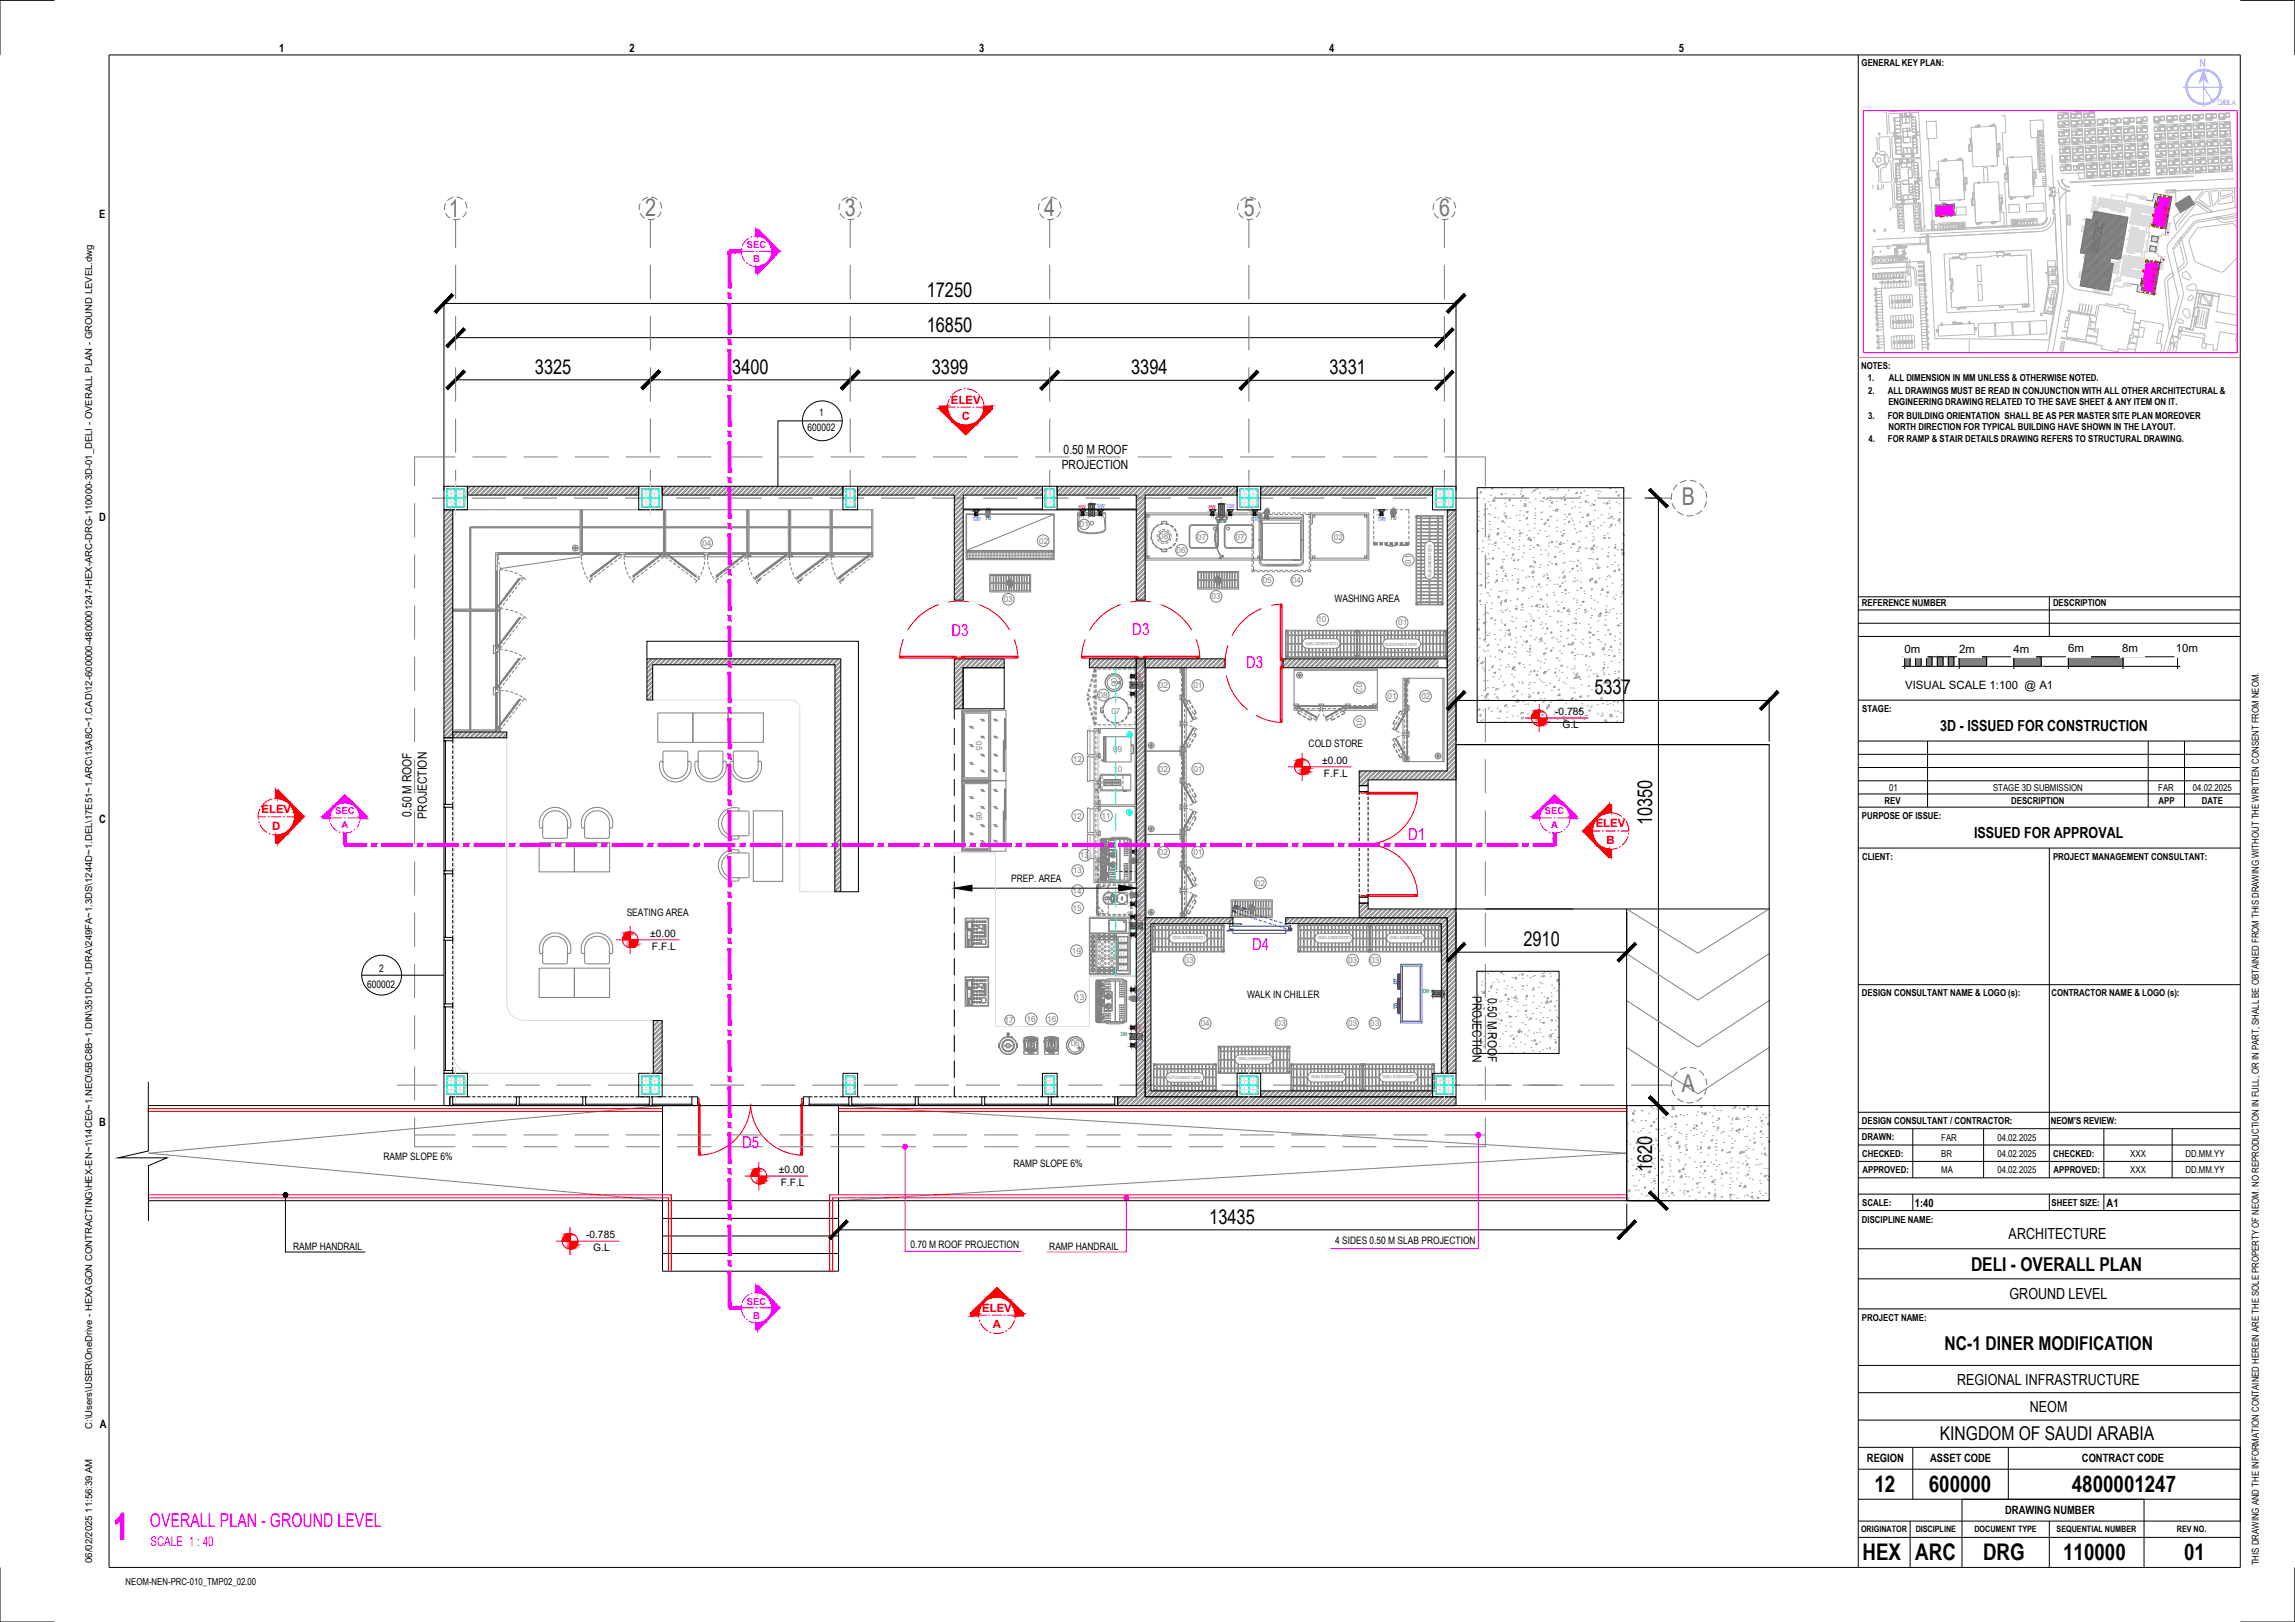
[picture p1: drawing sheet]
<svg xmlns="http://www.w3.org/2000/svg" width="841mm" height="594mm" viewBox="0 0 841 594" stroke-linecap="round" stroke-linejoin="round" font-family="sans-serif">
<defs><g id="words">
<text font-size="14" fill="#f0f" x="41.4" y="564.1">1</text>
<g font-size="9" fill="#767676">
<text x="164.4" y="79.6">1</text>
<text x="236.5" y="79.1">2</text>
<text x="309.6" y="79.1">3</text>
<text x="382.7" y="79.1">4</text>
<text x="455.8" y="79.1">5</text>
<text x="527.4" y="79.1">6</text>
<text x="616.3" y="184.9">B</text>
<text x="616.3" y="399.9">A</text>
</g>
<g font-size="8.4">
<text x="686.9" y="546.6">12</text>
<text x="706.8" y="546.6">600000</text>
<text x="759.2" y="546.6">4800001247</text>
<text x="682.5" y="571.5">HEX</text>
<text x="701.9" y="571.5">ARC</text>
<text x="726.7" y="571.5">DRG</text>
<text x="756.1" y="571.5">110000</text>
<text x="800.4" y="571.5">01</text>
</g>
<g font-size="7.5">
<text x="339.6" y="108.9">17250</text>
<text x="339.6" y="121.4">16850</text>
<text x="196" y="136.9">3325</text>
<text x="268.4" y="136.9">3400</text>
<text x="341.5" y="137">3399</text>
<text x="414.5" y="137">3394</text>
<text x="487.2" y="137">3331</text>
<text x="584.3" y="254.3">5337</text>
<text x="605.5" y="302.2" transform="rotate(-90 605.5 302.2)">10350</text>
<text x="558.2" y="346.5">2910</text>
<text x="605.5" y="429.2" transform="rotate(-90 605.5 429.2)">1620</text>
<text x="443.1" y="448.2">13435</text>
</g>
<g font-size="7">
<text x="722.3" y="465.6">DELI - OVERALL PLAN</text>
<text x="712.6" y="494.6">NC-1 DINER MODIFICATION</text>
<text x="710.9" y="527.3">KINGDOM OF SAUDI ARABIA</text>
</g>
<text font-size="7" fill="#f0f" x="54.9" y="559.1">OVERALL PLAN - GROUND LEVEL</text>
<g font-size="6" fill="#f0f">
<text x="348.7" y="232.9">D3</text>
<text x="415" y="232.7">D3</text>
<text x="456.7" y="244.6">D3</text>
<text x="516" y="307.5">D1</text>
<text x="458.9" y="347.9">D4</text>
<text x="272" y="420.3">D5</text>
</g>
<g font-size="5.6">
<text x="711" y="267.9">3D - ISSUED FOR CONSTRUCTION</text>
<text x="723.4" y="307.1">ISSUED FOR APPROVAL</text>
<text x="736.1" y="453.8">ARCHITECTURE</text>
<text x="736.4" y="475.9">GROUND LEVEL</text>
<text x="717.2" y="507.2">REGIONAL INFRASTRUCTURE</text>
<text x="743.9" y="517.2">NEOM</text>
</g>
<text font-size="4.9" fill="#f0f" x="55.1" y="566.3">SCALE 1 : 40</text>
<g font-size="4.6">
<text x="389.8" y="166.3">0.50 M ROOF</text>
<text x="389.1" y="171.8">PROJECTION</text>
<text x="150.8" y="299.2" transform="rotate(-90 150.8 299.2)">0.50 M ROOF</text>
<text x="156.4" y="299.9" transform="rotate(-90 156.4 299.9)">PROJECTION</text>
<text x="539.7" y="364.7" transform="rotate(90 539.7 364.7)">PROJECTION</text>
<text x="545.3" y="365.4" transform="rotate(90 545.3 365.4)">0.50 M ROOF</text>
</g>
<g font-size="4.2">
<text x="102.3" y="19.1">1</text>
<text x="230.7" y="19.1">2</text>
<text x="358.9" y="19.1">3</text>
<text x="487.1" y="19.1">4</text>
<text x="615.2" y="19.1">5</text>
<text x="36.3" y="79.9">E</text>
<text x="36.3" y="190.7">D</text>
<text x="697.9" y="239.2">0m</text>
<text x="718" y="239">2m</text>
<text x="737.9" y="239">4m</text>
<text x="757.9" y="239">6m</text>
<text x="777.7" y="238.9">8m</text>
<text x="797.4" y="239">10m</text>
<text x="698.1" y="252.3">VISUAL SCALE 1:100 @ A1</text>
<text x="36.4" y="301.5">C</text>
<text x="36.3" y="412.3">B</text>
<text x="701.7" y="442">1:40</text>
<text x="772" y="442">A1</text>
<text x="36.5" y="523.1">A</text>
<text x="684.1" y="535.4">REGION</text>
<text x="707.3" y="535.4">ASSET CODE</text>
<text x="762.9" y="535.4">CONTRACT CODE</text>
<text x="734.8" y="554.6">DRAWING NUMBER</text>
</g>
<text font-size="4.2" fill="#7fbfff" x="806" y="24.5">N</text>
<g font-size="4.2" fill="#f00">
<text x="348.5" y="147.8">ELEV</text>
<text x="352.4" y="153.9">C</text>
<text x="95.8" y="297.8">ELEV</text>
<text x="99.8" y="304">D</text>
<text x="584.8" y="303">ELEV</text>
<text x="588.7" y="309.2">B</text>
<text x="359.9" y="480.4">ELEV</text>
<text x="363.9" y="486.6">A</text>
</g>
<g font-size="3.8">
<text x="300.1" y="152.2">1</text>
<text x="296" y="158">600002</text>
<text x="489" y="220.3">WASHING AREA</text>
<text x="569.9" y="261.8">-0.785</text>
<text x="572.6" y="266.6">G.L</text>
<text x="479.6" y="273.7">COLD STORE</text>
<text x="484.5" y="279.8">±0.00</text>
<text x="485.2" y="284.6">F.F.L</text>
<text x="370.5" y="322.9">PREP. AREA</text>
<text x="229.7" y="335.5">SEATING AREA</text>
<text x="238.3" y="343.2">±0.00</text>
<text x="238.9" y="348">F.F.L</text>
<text x="138.9" y="356">2</text>
<text x="134.5" y="361.8">600002</text>
<text x="457" y="365.6">WALK IN CHILLER</text>
<text x="140.5" y="424.8">RAMP SLOPE 6%</text>
<text x="285.4" y="429.7">±0.00</text>
<text x="371.4" y="427.3">RAMP SLOPE 6%</text>
<text x="286.1" y="434.5">F.F.L</text>
<text x="214.8" y="453.5">-0.785</text>
<text x="489.2" y="455.7">4 SIDES 0.50 M SLAB PROJECTION</text>
<text x="107.4" y="457.8">RAMP HANDRAIL</text>
<text x="217.4" y="458.2">G.L</text>
<text x="333.6" y="457">0.70 M ROOF PROJECTION</text>
<text x="384.5" y="457.8">RAMP HANDRAIL</text>
</g>
<g font-size="3.5">
<text x="682.2" y="24.3">GENERAL KEY PLAN:</text>
<text x="682" y="135.1">NOTES:</text>
<text x="684.5" y="139.5">1.</text>
<text x="692.2" y="139.5">ALL DIMENSION IN MM UNLESS &amp; OTHERWISE NOTED.</text>
<text x="684.7" y="144.2">2.</text>
<text x="691.8" y="144.2">ALL DRAWINGS MUST BE READ IN CONJUNCTION WITH ALL OTHER ARCHITECTURAL &amp;</text>
<text x="692" y="148.4">ENGINEERING DRAWING RELATED TO THE SAVE SHEET &amp; ANY ITEM ON IT.</text>
<text x="684.6" y="153.4">3.</text>
<text x="691.8" y="153.4">FOR BUILDING ORIENTATION SHALL BE AS PER MASTER SITE PLAN MOREOVER</text>
<text x="684.7" y="161.7">4.</text>
<text x="691.9" y="161.7">FOR RAMP &amp; STAIR DETAILS DRAWING REFERS TO STRUCTURAL DRAWING.</text>
<text x="692" y="157.5">NORTH DIRECTION FOR TYPICAL BUILDING HAVE SHOWN IN THE LAYOUT.</text>
<text x="682.3" y="222.1">REFERENCE NUMBER</text>
<text x="752.3" y="222.1">DESCRIPTION</text>
<text x="682.5" y="260.6">STAGE:</text>
<text x="692.3" y="289.7">01</text>
<text x="730.4" y="289.7">STAGE 3D SUBMISSION</text>
<text x="790.9" y="289.7">FAR</text>
<text x="803.6" y="289.7">04.02.2025</text>
<text x="682.3" y="299.8">PURPOSE OF ISSUE:</text>
<text x="690.6" y="294.5">REV</text>
<text x="737" y="294.5">DESCRIPTION</text>
<text x="791" y="294.5">APP</text>
<text x="806.8" y="294.5">DATE</text>
<text x="682.4" y="314.8">CLIENT:</text>
<text x="752.3" y="314.8">PROJECT MANAGEMENT CONSULTANT:</text>
<text x="682.3" y="364.8">DESIGN CONSULTANT NAME &amp; LOGO (s):</text>
<text x="751.8" y="364.8">CONTRACTOR NAME &amp; LOGO (s):</text>
<text x="682.3" y="411.6">DESIGN CONSULTANT / CONTRACTOR:</text>
<text x="751.5" y="411.6">NEOM'S REVIEW:</text>
<text x="682.3" y="417.7">DRAWN:</text>
<text x="711.4" y="417.8">FAR</text>
<text x="731.9" y="417.8">04.02.2025</text>
<text x="682.4" y="423.7">CHECKED:</text>
<text x="711.4" y="423.8">BR</text>
<text x="731.9" y="423.8">04.02.2025</text>
<text x="752.4" y="423.7">CHECKED:</text>
<text x="780.7" y="423.8">XXX</text>
<text x="800.9" y="423.8">DD.MM.YY</text>
<text x="682.5" y="429.7">APPROVED:</text>
<text x="711.4" y="429.8">MA</text>
<text x="731.9" y="429.8">04.02.2025</text>
<text x="752.6" y="429.7">APPROVED:</text>
<text x="780.7" y="429.8">XXX</text>
<text x="800.9" y="429.8">DD.MM.YY</text>
<text x="682.5" y="441.7">SCALE:</text>
<text x="751.8" y="441.7">SHEET SIZE:</text>
<text x="682.3" y="447.9">DISCIPLINE NAME:</text>
<text x="682.3" y="483.7">PROJECT NAME:</text>
<text x="33.8" y="523.4" transform="rotate(-90 33.8 523.4)">C:\Users\USER\OneDrive - HEXAGON CONTRACTING\HEX-EN~1\14CE0~1.NEO\5BC8B~1.DIN\351D0~1.DRA\249FA~1.3DS\1244D~1.DEL\17E51~1.ARC\13A8C~1.CAD\12-600000-4800001247-HEX-ARC-DRG-110000-3D-01_DELI - OVERALL PLAN - GROUND LEVEL.dwg</text>
<text x="33.7" y="572.5" transform="rotate(-90 33.7 572.5)">06/02/2025 11:56:39 AM</text>
<text x="827.8" y="573.3" transform="rotate(-90 827.8 573.3)">THIS DRAWING AND THE INFORMATION CONTAINED HEREIN ARE THE SOLE PROPERTY OF NEOM. NO REPRODUCTION IN FULL, OR IN PART, SHALL BE OBTAINED FROM THIS DRAWING WITHOUT THE WRITTEN CONSENT FROM NEOM.</text>
<text x="46" y="580.7">NEOM-NEN-PRC-010_TMP02_02.00</text>
</g>
<g font-size="3.5" fill="#f0f">
<text x="273.7" y="90.9">SEC</text>
<text x="276" y="96.1">B</text>
<text x="122.8" y="298">SEC</text>
<text x="566.2" y="298">SEC</text>
<text x="125.1" y="303.1">A</text>
<text x="568.5" y="303.1">A</text>
<text x="273.7" y="477.9">SEC</text>
<text x="276" y="483">B</text>
</g>
<g font-size="3.2">
<text x="682" y="561.2">ORIGINATOR</text>
<text x="702" y="561.2">DISCIPLINE</text>
<text x="723.6" y="561.2">DOCUMENT TYPE</text>
<text x="753.7" y="561.2">SEQUENTIAL NUMBER</text>
<text x="797.7" y="561.2">REV NO.</text>
</g>
<g font-size="3" fill="#808080">
<text x="395.7" y="193.1">01</text>
<text x="424.8" y="197.5">08</text>
<text x="438.7" y="197.8">07</text>
<text x="452.8" y="197.8">07</text>
<text x="488.8" y="197.8">02</text>
<text x="257.4" y="199.9">04</text>
<text x="380.8" y="199.1">02</text>
<text x="431.1" y="202.6">06</text>
<text x="517.1" y="206.5" transform="rotate(-90 517.1 206.5)">01</text>
<text x="462.7" y="213.6">05</text>
<text x="473.4" y="213.6">04</text>
<text x="367.8" y="220.6">03</text>
<text x="444" y="219.5">03</text>
<text x="482.8" y="228">10</text>
<text x="512.4" y="229.1">01</text>
<text x="407.2" y="248.3" transform="rotate(88 407.2 248.3)">06</text>
<text x="497.1" y="250.2" transform="rotate(90 497.1 250.2)">02</text>
<text x="402.6" y="255.6">08</text>
<text x="424.7" y="252.2">02</text>
<text x="437.3" y="252.2">01</text>
<text x="508.5" y="256">01</text>
<text x="520.9" y="256.1">02</text>
<text x="407.3" y="261.3">07</text>
<text x="497.1" y="262.8" transform="rotate(90 497.1 262.8)">01</text>
<text x="357.8" y="271.5" transform="rotate(90 357.8 271.5)">05</text>
<text x="407.9" y="275.4">09</text>
<text x="393.1" y="279">12</text>
<text x="407.9" y="282.6">10</text>
<text x="424.7" y="282.7">02</text>
<text x="437.3" y="282.7">01</text>
<text x="357.8" y="297.3" transform="rotate(90 357.8 297.3)">05</text>
<text x="393.1" y="299.8">12</text>
<text x="403.7" y="299.8">11</text>
<text x="395.7" y="314.3">13</text>
<text x="424.7" y="313.2">02</text>
<text x="437.3" y="313.2">01</text>
<text x="393.1" y="319.9">13</text>
<text x="393" y="327.3">14</text>
<text x="460.2" y="324.4">02</text>
<text x="393" y="333.5">15</text>
<text x="392.8" y="349.3">19</text>
<text x="434.1" y="352.7">03</text>
<text x="494" y="352.7">03</text>
<text x="502.2" y="352.7">03</text>
<text x="394" y="366.2">13</text>
<text x="368.1" y="374.6">17</text>
<text x="376.2" y="374.3">16</text>
<text x="383.8" y="374.3">16</text>
<text x="440" y="375.9">04</text>
<text x="467.8" y="375.9">03</text>
<text x="494" y="375.9">03</text>
<text x="502.2" y="375.9">03</text>
<text x="392.4" y="383.2">06</text>
</g>
<text font-size="2.8" fill="#7fbfff" x="812.6" y="38.3">QIBLA</text>
<g font-size="2" fill="#003fff">
<text x="356.6" y="190.8">SW</text>
<text x="402.2" y="186.2">CW</text>
<text x="449.7" y="186.2">CW</text>
<text x="458.7" y="190.7">SW</text>
<text x="505.2" y="190.7">SW</text>
<text x="418.4" y="255.9" transform="rotate(-90 418.4 255.9)">CW</text>
<text x="418.3" y="332.5" transform="rotate(-90 418.3 332.5)">SW FD</text>
<text x="418.4" y="384.6" transform="rotate(-90 418.4 384.6)">CW</text>
</g>
<g font-size="2" fill="#00b800">
<text x="361.2" y="190.6">FD</text>
<text x="446.9" y="189.4" transform="rotate(90 446.9 189.4)">DN</text>
<text x="463.3" y="190.5">FD</text>
<text x="509.7" y="190.5">FD</text>
<text x="418.3" y="316" transform="rotate(-90 418.3 316)">FDSW</text>
<text x="521.5" y="363.7">DN</text>
<text x="418.4" y="366.6" transform="rotate(-90 418.4 366.6)">FDSW</text>
<text x="410.8" y="379.4">DN</text>
</g>
<g font-size="2" fill="#f00">
<text x="395.2" y="186.4">HW</text>
<text x="442.8" y="186.4">HW</text>
<text x="418.3" y="249.1" transform="rotate(-90 418.3 249.1)">HW</text>
<text x="418.3" y="337.2" transform="rotate(-90 418.3 337.2)">HW</text>
<text x="418.3" y="377.8" transform="rotate(-90 418.3 377.8)">HW</text>
</g>
<g font-size="1.7" fill="#808080">
<text x="524.6" y="211.8" transform="rotate(-90 524.6 211.8)">1520X460X1900</text>
<text x="490.7" y="235" transform="rotate(-180 490.7 235)">1220X460X1900</text>
<text x="507.1" y="236.5">1520X460X1900</text>
<text x="442" y="342.9" transform="rotate(-180 442 342.9)">1220X460X1900</text>
<text x="495.3" y="342.9" transform="rotate(-180 495.3 342.9)">1220X460X1900</text>
<text x="521.6" y="342.9" transform="rotate(-180 521.6 342.9)">1220X460X1900</text>
<text x="466" y="387.3" transform="rotate(-180 466 387.3)">1220X460X1900</text>
<text x="427.7" y="395.4">1070X460X1900</text>
<text x="492.7" y="393.8" transform="rotate(-180 492.7 393.8)">1220X460X1900</text>
<text x="519" y="393.8" transform="rotate(-180 519 393.8)">1220X460X1900</text>
</g>
<g font-size=".9">
<text x="711.6" y="74.6" transform="rotate(-3 711.6 74.6)">DELI</text>
<text x="793.5" y="80.3" transform="rotate(-79 793.5 80.3)">EXPANSION</text>
<text x="789.3" y="103.9" transform="rotate(-79 789.3 103.9)">EXPANSION</text>
</g>
<g font-size=".9" fill="#0f0">
<text x="766.7" y="92.3" transform="rotate(-79 766.7 92.3)">KITCHEN AND BUFFET ARE</text>
<text x="767.8" y="92.4" transform="rotate(-79 767.8 92.4)">SUBJECT TO KITCHEN</text>
<text x="768.9" y="92.7" transform="rotate(-79 768.9 92.7)">DESIGNER REQUIREMENTS</text>
</g>
<g font-size=".8" fill="#808080">
<text x="408.8" y="338.4" transform="rotate(90 408.8 338.4)">Sink</text>
<text x="410.7" y="343.4" transform="rotate(90 410.7 343.4)">1/10</text>
<text x="410.7" y="346" transform="rotate(90 410.7 346)">1/10</text>
<text x="411.6" y="343.6" transform="rotate(90 411.6 343.6)">Gn</text>
<text x="411.6" y="346.2" transform="rotate(90 411.6 346.2)">Gn</text>
<text x="410.7" y="348.5" transform="rotate(90 410.7 348.5)">1/10</text>
<text x="410.7" y="351.1" transform="rotate(90 410.7 351.1)">1/10</text>
<text x="410.7" y="353.7" transform="rotate(90 410.7 353.7)">1/10</text>
<text x="411.6" y="348.8" transform="rotate(90 411.6 348.8)">Gn</text>
<text x="411.6" y="351.4" transform="rotate(90 411.6 351.4)">Gn</text>
<text x="411.6" y="354" transform="rotate(90 411.6 354)">Gn</text>
</g>
<g font-size=".3" fill="#808080">
<text x="407.5" y="328.7" transform="rotate(90 407.5 328.7)">CONTI</text>
<text x="354.9" y="341.6" transform="rotate(-90 354.9 341.6)">= 5/SR</text>
<text x="355.3" y="341.6" transform="rotate(-90 355.3 341.6)">= 7/SR</text>
<text x="355.5" y="339.4" transform="rotate(-90 355.5 339.4)">DISPLAY</text>
<text x="355.7" y="341.5" transform="rotate(-90 355.7 341.5)">= 12/SR</text>
<text x="359.7" y="339.7" transform="rotate(-90 359.7 339.7)">ENTER</text>
<text x="361.1" y="341.6" transform="rotate(-90 361.1 341.6)">SPACE</text>
<text x="354.9" y="343.9" transform="rotate(-90 354.9 343.9)">01 - BURGER</text>
<text x="355.3" y="343.9" transform="rotate(-90 355.3 343.9)">02 - JUICE</text>
<text x="355.7" y="343.9" transform="rotate(-90 355.7 343.9)">03 - COFFEE</text>
<text x="355.8" y="346" transform="rotate(-90 355.8 346)">VOUCHER</text>
<text x="354.9" y="365.4" transform="rotate(-90 354.9 365.4)">01 - BURGER</text>
<text x="354.9" y="363.1" transform="rotate(-90 354.9 363.1)">= 5/SR</text>
<text x="355.3" y="365.4" transform="rotate(-90 355.3 365.4)">02 - JUICE</text>
<text x="355.3" y="363.1" transform="rotate(-90 355.3 363.1)">= 7/SR</text>
<text x="355.5" y="360.9" transform="rotate(-90 355.5 360.9)">DISPLAY</text>
<text x="355.7" y="365.4" transform="rotate(-90 355.7 365.4)">03 - COFFEE</text>
<text x="355.7" y="363" transform="rotate(-90 355.7 363)">= 12/SR</text>
<text x="359.7" y="361.2" transform="rotate(-90 359.7 361.2)">ENTER</text>
<text x="361.1" y="363.1" transform="rotate(-90 361.1 363.1)">SPACE</text>
<text x="355.8" y="367.5" transform="rotate(-90 355.8 367.5)">VOUCHER</text>
</g>
<g font-size=".2" fill="#dcdcdc">
<text x="789.6" y="73.3" transform="rotate(98 789.6 73.3)">UP</text>
<text x="789.7" y="72" transform="rotate(102 789.7 72)">STAIR</text>
<text x="783.8" y="105.2" transform="rotate(102 783.8 105.2)">STAIR</text>
<text x="784.1" y="105.1" transform="rotate(100 784.1 105.1)">EXISTING</text>
<text x="784.1" y="104.4" transform="rotate(99 784.1 104.4)">UP</text>
</g>
<g font-size=".2" fill="#808080">
<text x="377.5" y="379.8" transform="rotate(-180 377.5 379.8)">BLEND</text>
<text x="378.4" y="379.8" transform="rotate(-180 378.4 379.8)">AUTO</text>
<text x="385.1" y="379.8" transform="rotate(-180 385.1 379.8)">BLEND</text>
<text x="385.9" y="379.8" transform="rotate(-180 385.9 379.8)">AUTO</text>
</g>
</g></defs>
<!-- layer: FURNITURE -->
<g fill="none" stroke="#808080" stroke-width=".37">
<path d="M709.3 76h.3M709.5 75.7l.6-.1v-.3l-.8 .1v.6M709.5 75.7l.1 .3M709.6 75.7h.1M709.6 76h.1M709.6 75.7l.2 .1M709.6 76.3v-.3h-.3v.8h.3v-.2M709.6 76.3h.1M709.6 76.6h.1M709.6 75.7v.3M709.6 75.7v.9M709.6 76h-.3"/>
<path d="M709.6 76.3l.1 .5M709.6 76.8h.1M709.6 76l.2 .1M709.6 76.3v.3M709.6 76.6v.2M709.6 76l.1 .8M709.6 76.8h-.3M709.7 76.5l-.1 .1M709.7 75.8l-.1 .2M709.8 75.8h.1M709.8 75.8l-.2 .2M709.8 76l-.2 .3"/>
<path d="M709.8 76l-.2 .3 .2-.2M709.8 76.6l-.1 .2M710.1 75.6h.1M710.1 75.3v.3M710.1 75.3h.6v.3h-.6zM710.1 75.7l.1 .1M710.1 75.6l-.5 .1M710.1 75.3v.4M710.1 75.7h-.5M710.2 75.8h.1M710.4 75.7l-.2 .1M710.4 75.6h.1"/>
<path d="M710.4 75.6l-.2 .2M710.4 75.6l.1 .2M710.5 75.8h.1M710.6 75.7h-.1M710.7 75.6h.1M710.7 75.3h.5v.3h-.5zM710.7 75.6h-.3M710.7 75.6l.2 .1M710.7 75.3v.3M710.7 75.6l-.2 .1M710.8 75.6l.1 .1M710.9 75.7h.1"/>
<path d="M710.9 75.6h.1M710.9 75.6v.2M711 75.6h.1M711 75.7h-.1M711.2 75.3l.3 .2-.3 .1zM711.2 75.6h.1M711.2 75.6l.1 .1M711.2 75.6h-.2M711.2 75.3v.3M711.2 75.6h-.5M711.3 75.7h.1M711.5 75.3l.3-.1v.3z"/>
<path d="M711.5 75.5h.1M711.5 75.4l-2.1 .1 .1 1.3M711.5 75.5v-.2v.2M711.5 75.5l-.5 .1M711.5 75.6l-.2 .1M711.5 75.6h.1M711.5 75.4h.5M711.6 75.7h.1M711.8 75.2l.3 .3h-.3zM711.8 75.5h.1M711.8 75.6l.1 .1M711.8 75.6h.1"/>
<path d="M711.8 75.5l-.3 .1M711.8 75.2v.4M711.9 75.7h.1M712 75.5h.1M712 75.2v.3M712.1 75.5h.1M712.1 75.5l-.3 .1M712.1 75.5l-2 .1M712.1 75.5l-.3 .2M172.1 192.9v30.2M172.3 192.9v30.2M172.6 193.1h40"/>
<path d="M172.6 193.4h40M210.7 199.9l.1 .2M211 199.9l-.2 .2M212.6 192.9h-40v30.2M212.6 186.7v15.7M213 186.7h30.5v15.7h-30.5zM213.4 192.9h29.7M213.4 193.1h29.7M213.4 193.4h29.7M213.4 186.7l.1 16.8h-.5v.4M243.1 186.7v15.7M243.5 186.7h30.6v15.7h-30.6z"/>
<path d="M244 192.9h29.6M244 193.1h29.6M244 193.4h29.6M244 186.7v15.7M273.6 186.7v15.7M274.1 186.7h15.2v15.7h-15.2zM274.5 192.9h14.4M274.5 193.1h14.4M274.5 193.4h14.4M274.5 186.7v16.3M288.9 186.7v15.7M289.3 186.7h15.3v15.7h-15.3z"/>
<path d="M289.8 192.9h14.4M289.8 193.1h14.4M289.8 193.4h14.4M289.8 186.7v16.3M304.2 186.7v15.7M304.6 186.7h15.3v15.7h-15.3zM305 186.7v16.3M305 192.9h14.4M305 193.1h14.4M305 193.4h14.4M319.4 186.7v15.7M181.6 203h138.3v.9h-60.7"/>
<path d="M181.6 207.4h.6M181.6 209.1h.6M181.8 209.1v13.8M181.9 209.1v13.8M182.1 209.1v13.8M182.2 203v34.8h.9M182.7 202.9h29.7M182.7 202.7h29.6M182.7 202.6h29.7M182.7 202.4v1.1h-.5M182.7 203.9l.1 1.2M182.8 205.7l.2 1.2"/>
<path d="M183.1 207.5l.4 1.2M184.3 208.7h-1.2v29.1M184.9 208.8l1.2 .2M186.1 219.3l-.7 1M186.3 217.6l-.7 1M186.7 209.1l1.3 .4M187.2 217.8l-.7 1M187.5 216.1l-.8 1M188.4 216.3l-.8 1M188.5 209.7l1.2 .5M189.5 214.8l-.7 1M189.7 213.1l-.7 1"/>
<path d="M190.2 210.5l1.1 .6M190.3 211.9l-8.1 10.6M190.4 211.9l-8.2 10.9M190.5 212l-6.1 8.1M190.5 212.1l-.3-.4-8 10.5M190.7 213.3l-.8 1M191.6 211.3l-.5 .7-.3-.3-.7 .9M191.8 211.5l.9 .7M192 211.6l-.9 1.2M210 200.6l.2 .2M210.2 200.8h1.3M210.2 200.8l-.2 .1"/>
<path d="M210.3 200.4h.1M210.3 201.1h.1M210.4 200.4l.4 .4M210.4 200.3v.1M210.4 201.1v.1M210.8 200.1v1.3M210.8 200.8l-.4 .3M210.8 200.8l.5 .3M210.8 201.4l.2 .2M210.8 201.4l-.1 .2M211.3 200.4h.1M211.3 200.4l-.5 .4"/>
<path d="M211.3 200.3v.1M211.3 201.1v.1M211.3 201.1h.1M211.5 200.8l.2 .1M211.7 200.6l-.2 .2M213 203.9l-29.7 4.4M213 203.9l.1 1.2M213.1 205.7l.3 1.2M213.5 202.9h13.8M213.5 202.7h13.7M213.5 202.6h13.8M213.5 207.6l.4 1.2"/>
<path d="M214.1 209.4l.5 1.1M214.9 211l.6 1.1M215.9 212.6l.7 .9M216.7 211.6l.3 .3-.6 .5M216.7 211l.4 .3M217 210.9l-.9 .7M217.2 211.9l-1.2 .9M218.5 209.8l-1 .7M218.7 210.7l-1 .8M220 208.7l-1.1 .7M220.1 209.6l-.9 .8M221.4 207.5l-.9 .8"/>
<path d="M221.7 208.5l-1.1 .7M223 206.4l-1 .8M223.1 207.3l-.9 .8M224.2 205.5l-7.8 5.8M224.5 205.2l-1.1 .8M224.6 206.2l-1 .7M225.9 204.1l-.9 .8M226.1 205.1l-1 .7M226.4 203.8l.9-.7 .5 .7-1.2 .9M226.6 203l-10.5 8M226.9 203l-10.7 8.1M227.1 203l-10.8 8.2"/>
<path d="M228.7 203.9h29.7M228.7 203.9l.1 1.2M228.8 205.7l.2 1.2M229.2 207.6l.3 1.2M229.2 202.9h13.7M229.2 202.7h13.7M229.2 202.6h13.7M229.2 202.4v1.1h-.5v.4M229.7 209.4l.6 1.1M230.5 211l.7 1.1M231.5 212.6l.7 .9M232.4 211.6l.3 .3-.7 .5"/>
<path d="M232.4 211l.3 .3M232.6 210.9l-.8 .7M232.8 211.9l-1.2 .9M234.1 209.8l-1 .7M234.3 210.7l-1 .8M235.6 208.7l-1 .7M235.8 209.6l-1 .8M237.1 207.5l-1 .8M237.3 208.5l-1 .7M238.6 206.4l-1 .8M238.8 207.3l-1 .8M239.8 205.5l-7.7 5.8"/>
<path d="M240.1 205.2l-1 .8M240.3 206.2l-1 .7M241.6 204.1l-1 .8M241.8 205.1l-1 .7M242.1 203.8l.9-.7 .5 .7-1.2 .9M242.2 203l-10.4 8M242.5 203l-10.6 8.1M242.8 203l-10.9 8.2M243.5 203v.9M244.1 202.9h13.8M244.1 202.6h13.8M244.2 202.7h13.7"/>
<path d="M244.3 203l10.8 8.2M244.5 203l10.7 8.1M244.8 203l10.5 8M244.9 203.7l-.8-.7-.6 .8 1.3 .9M245.2 205l1.1 .8M245.4 204.1l1 .8M246.8 206.2l.9 .7M246.9 205.2l1 .8M247.2 205.5l7.8 5.8M248.2 207.3l1 .8M248.4 206.4l1 .8M249.7 208.5l1 .7"/>
<path d="M249.9 207.5l1 .8M251.2 209.6l1 .7M251.4 208.6l1 .8M252.7 210.7l1 .8M252.9 209.8l1 .7M254.2 211.9l1.2 .9M254.4 210.9l.9 .7M255.5 212.6l-.7 .9M255.9 211.6l-.2 .3 .6 .5M255.9 211l-.2 .3M256.5 211l-.6 1.1M257.3 209.4l-.5 1.1"/>
<path d="M257.9 207.6l-.3 1.2M257.9 202.4v1.1h.5v.4M258.2 205.7l-.1 1.2M258.4 203.9l-.1 1.2M259.2 203.9l.1 1.2M259.3 205.7l.2 1.2M259.7 202.9h13.8M259.7 202.7h13.7M259.7 202.6h13.8M259.7 202.4v1.1h-.5v.4M259.7 207.6l.4 1.2M260.3 209.4l.5 1.1"/>
<path d="M261.1 211l.6 1.1M262 212.6l.8 .9M262.9 211.6l.3 .3-.6 .5M262.9 211l.3 .3M263.1 210.9l-.8 .7M263.4 211.9l-1.2 .9M264.7 209.8l-1 .7M264.8 210.7l-.9 .8M266.1 208.7l-1 .7M266.3 209.6l-1 .8M267.6 207.5l-.9 .8M267.8 208.5l-1 .7"/>
<path d="M269.2 206.4l-1.1 .8M269.3 207.3l-.9 .8M270.3 205.5l-7.7 5.8M270.6 205.2l-1 .8M270.8 206.2l-1 .7M272.1 204.1l-1 .8M272.3 205.1l-1 .7M272.6 203.8l.9-.7 .5 .7-1.2 .9M272.8 203l-10.5 8M273 203l-10.6 8.1M273.3 203l-10.8 8.2M274.1 203l.1 2.2"/>
<path d="M274.2 205.9l.2 1.2M274.3 203.5h.9v.4h-.9zM274.5 202.9h14.2M274.5 202.7h14.2M274.5 202.6h14.2M274.6 207.7l.3 1.2M275.1 209.5l.5 1.2M275.9 211.2l.7 1.1 .6-.4M276.9 212.8l.8 1M277.2 211.6l.4 .5M277.7 212.5l.8-.5 .2 .3-.7 .6zM277.7 212.5l-.6 .5"/>
<path d="M278.7 210.7l-1 .8M279.2 211.4l-1 .7M280.2 209.6l-1 .7M280.7 210.3l-1 .7M281.7 208.5l-1 .7M282.2 209.1l-1 .8M283.2 207.3l-1 .8M283.7 208l-1 .8M284.7 206.2l-1 .7M285.2 206.9l-1 .7M286.2 205l-1 .8M286.7 205.8l-1 .7"/>
<path d="M287.7 203.9l-1 .8M288 203l-11.5 8.6M288.2 203.6l.6-.6 .5 .8-.6 .4M288.2 204.6l-1 .8M288.3 203.5l-11.5 8.4M288.3 203l-11.7 8.7M288.6 203l-11.9 8.8M289.3 203l.1 2.2M289.5 205.9l.2 1.2M289.6 203.5h.9v.4h-.9zM289.8 202.9h14.2M289.8 202.7h14.2"/>
<path d="M289.8 202.6h14.2M289.8 207.7l.4 1.2M290.4 209.5l.5 1.2M291.2 211.2l.6 1.1 .7-.4M292.2 212.8l.8 1M292.4 211.6l.5 .5M293 212.5l.7-.5 .3 .3-.8 .6zM293 212.5l-.6 .5M294 210.7l-1 .8M294.5 211.4l-1 .7M295.5 209.6l-1 .7M296 210.3l-1 .7"/>
<path d="M297 208.5l-1 .7M297.5 209.1l-1 .8M298.4 207.3l-.9 .8M299 208l-1 .8M300 206.2l-1 .7M300.5 206.9l-1 .7M301.5 205l-1.1 .8M302 205.8l-1.1 .7M303.3 203l-11.5 8.6M303.4 203.6l.7-.6 .5 .8-.6 .4M303.4 204.6l-.9 .8M303.5 203.5l-11.4 8.4"/>
<path d="M303.6 203l-11.7 8.7M303.8 203l-11.8 8.8M304.6 203l.1 2.2M304.8 205.9l.1 1.2M304.8 203.5h.9v.4h-.9zM305 202.9h14.2M305 202.7h14.2M305 202.6h14.2M305.1 207.7l.3 1.2M305.7 209.5l.5 1.2M306.5 211.2l.6 1.1 .7-.4M307.5 212.8l.8 1"/>
<path d="M307.7 211.6l.4 .5M308.2 212.5l.8-.5 .2 .3-.7 .6zM308.3 212.5l-.7 .5M309.2 210.7l-1 .8M309.8 211.4l-1.1 .7M310.7 209.6l-.9 .7M311.2 210.3l-.9 .7M312.3 208.5l-1.1 .7M312.8 209.1l-1.1 .8M313.7 207.3l-1 .8M314.2 208l-1 .8M315.2 206.2l-1 .7"/>
<path d="M315.7 206.9l-1 .7M316.7 205l-1 .8M317.2 205.8l-1 .7M318.2 203.9l-1 .8M318.6 203l-11.5 8.6M318.7 203.6l.7-.6 .5 .8-.7 .4M318.7 204.6l-1 .8M318.8 203.5l-11.5 8.4M318.9 203l-11.7 8.7M319.1 203l-11.8 8.8M165.9 223.1h15.7M165.9 223.9h15.7"/>
<path d="M172.1 223.9v43.4M172.3 223.9v43.4M172.6 223.9v43.4M180.8 236.5h.8v2.8h-.8zM181.6 223.5v-21.1h31.4v-15.7h-47.1v36.8h17.2M181.6 237.4v-13.9h-15.7v44.2h15.7v-13.8M181.6 238.5v13.8M181.6 237.6h.6M181.8 224.1v13.5M181.8 239.1v13.4M181.9 224.1v13.5M181.9 239.1v13.4"/>
<path d="M182.1 224.1v13.5M182.1 239.1v13.4M182.9 222.1l-.7 .9 .7 .5 1-1.2M183 223.6l-.7 .5M183 238.5l-.7 .5M183.1 236.4l-.7 .9M184 236.6l-.9 1.2M184.1 220.6l-.8 1M184.2 234.9l-.7 1M184.3 238l-1.2-.1v14.8h-.9v-14.2h.9M184.4 223h-1.1v14.8M184.9 238.1l1.2 .1"/>
<path d="M185 220.8l-.8 1M185.1 223.1l1.2 .2M185.2 235.1l-.8 1M186.3 233.6l-.8 1M186.5 231.9l-.7 1M186.7 238.4l1.3 .4M186.9 223.4l1.2 .4M187.4 232.1l-.7 1M188.5 239l1.2 .5M188.6 230.6l-.8 1M188.7 224l1.1 .5M189.7 229.1l-.8 1"/>
<path d="M189.9 227.4l-.8 1M190.2 239.7l1.1 .7M190.3 226l-7.9 10.5M190.4 224.8l1.1 .6M190.5 226.2l-8.1 10.6M190.6 226.2l-8.2 10.8M190.7 226.3l-6.1 8.1M190.8 227.6l-.7 1M191 226l-.7 .9M192 225.8l.9 .7M192.2 225.9l-1 1.2M180.8 251.7h.8v2.8h-.8z"/>
<path d="M181.6 253.6h.6M181.6 252.5h.6M181.8 253.6v13.5M181.9 253.6v13.5M182.1 253.6v13.5M182.9 251.3l-.7 .9M183.9 251.6l-1 1.1M184.1 249.9l-.8 .9M184.4 253l-1.1-.1v14.8M185 250l-.8 1.1M185.1 253l1.2 .2M185.2 248.4l-.8 1"/>
<path d="M186.1 248.6l-.7 1M186.3 246.9l-.7 1M186.9 253.4l1.2 .3M187.2 247.1l-.7 .9M187.5 245.4l-.8 1M188.4 245.5l-.8 1.1M188.6 243.9l-.8 1M188.7 253.9l1.1 .5M189.5 244.1l-.7 1M189.7 259.1l-.8 .9M189.7 242.4l-.7 1M189.9 257.4l-.8 .9"/>
<path d="M190.2 241l-8 10.5M190.3 241.1l-8.1 10.7M190.3 256l-7.9 10.5M190.4 254.7l1.1 .7M190.4 241.2l-8.2 10.8M190.5 256.1l-8.1 10.6M190.5 241.3l-5.8 7.8M190.6 256.2l-8.2 10.8M190.7 242.6l-.8 1M190.7 256.3l-6.1 8M190.8 241l-.7 .9M190.8 257.5l-.7 1"/>
<path d="M191 256l-.7 .9M191.8 240.8l.9 .7M192 240.8l-.9 1.3M192 255.7l.9 .8M192.2 255.8l-1 1.3M166.5 267.3h15.7M182.2 267.2l.7 .5M182.8 267.7h.9M183.1 266.3l-.7 .9M184 266.5l-.9 1.2v-14.3h-.9v14.3M184.2 264.8l-.7 1M185.2 265l-.8 1"/>
<path d="M186.3 263.5l-.8 1M186.5 261.8l-.7 1M187.4 262l-.7 1M188.6 260.5l-.8 1"/>
<circle cx="210.8" cy="200.7" r="1.08"/>
<circle cx="243.2" cy="202.7" r=".32"/>
<circle cx="243.9" cy="202.7" r=".32"/>
<circle cx="273.7" cy="202.7" r=".32"/>
<circle cx="289" cy="202.7" r=".32"/>
<circle cx="304.3" cy="202.7" r=".32"/>
<circle cx="319.6" cy="202.7" r=".32"/>
<circle cx="181.9" cy="238.8" r=".32"/>
<circle cx="181.9" cy="223.8" r=".32"/>
<circle cx="181.9" cy="223.2" r=".32"/>
<circle cx="181.9" cy="267.4" r=".32"/>
</g>
<!-- layer: NUBERS -->
<g fill="none" stroke="#808080" stroke-width=".37">
<path d="M710.9 75.5h.1M713 75.7h.1M713.1 78.5h.1M713.2 75.4h.1M713.3 78.5h.1M713.4 78.5h.1M713.4 75.3h.1M713.5 76.8h.1M713.5 77.1h.1M713.5 77.5h.1M713.5 77.7h.1M713.5 77.8h.1"/>
<path d="M713.5 78.1h.1M713.6 77.4h.1M713.6 78.4h.1M713.6 76.3h.1M713.7 77.1h.1M714 76.3h.1M714 76.8h.1M714.1 77.4h.1M714.1 75.4h.1M714.2 76.3h.1M714.2 75.3h.1M714.3 76.8h.1"/>
<path d="M714.3 77.4h.1M714.3 78.1h.1M714.4 78.5h.1M714.5 75.3h.1M714.7 75.6h.1M714.7 77.6h.1M714.9 75.6h.1M714.9 78.5h.1M715.1 75.8h.1M715.1 75.2h.1M715.2 76.2h.1M715.2 76.5h.1"/>
<path d="M715.2 76.4h.1M715.4 78h.1M715.4 78.5h.1M715.5 78h.1M715.6 75.8h.1M715.6 78.5h.1M715.6 75.4h.1M715.8 76.2h.1M715.8 76.4h.1"/>
<circle cx="259" cy="198.9" r="2.14"/>
<circle cx="382.3" cy="198" r="2.14"/>
<circle cx="397.3" cy="192.1" r="1.88"/>
<circle cx="440.5" cy="196.7" r="2.14"/>
<circle cx="454.6" cy="196.7" r="2.14"/>
<circle cx="490.3" cy="196.8" r="2.14"/>
<circle cx="369.5" cy="219.5" r="2.14"/>
<circle cx="433" cy="201.5" r="2.14"/>
<circle cx="445.7" cy="218.4" r="2.14"/>
<circle cx="464.5" cy="212.5" r="2.14"/>
<circle cx="475.2" cy="212.5" r="2.14"/>
<circle cx="516.1" cy="205.1" r="2.14"/>
<circle cx="484.7" cy="226.9" r="2.14"/>
<circle cx="513.8" cy="228" r="2.14"/>
<circle cx="404.3" cy="254.5" r="2.14"/>
<circle cx="426.4" cy="251.1" r="2.14"/>
<circle cx="438.9" cy="251.1" r="2.14"/>
<circle cx="498.2" cy="251.9" r="2.14"/>
<circle cx="510" cy="255" r="2.14"/>
<circle cx="522.4" cy="255" r="2.14"/>
<circle cx="394.9" cy="278" r="2.14"/>
<circle cx="498.2" cy="264.3" r="2.14"/>
<circle cx="394.9" cy="298.7" r="2.14"/>
<circle cx="405.5" cy="298.7" r="2.14"/>
<circle cx="426.4" cy="281.6" r="2.14"/>
<circle cx="438.9" cy="281.6" r="2.14"/>
<circle cx="394.9" cy="318.8" r="2.14"/>
<circle cx="397.6" cy="313.3" r="2.14"/>
<circle cx="426.4" cy="312.2" r="2.14"/>
<circle cx="438.9" cy="312.2" r="2.14"/>
<circle cx="394.9" cy="332.5" r="2.14"/>
<circle cx="394.9" cy="326.2" r="2.14"/>
<circle cx="461.9" cy="323.3" r="2.14"/>
<circle cx="394.5" cy="348.2" r="2.14"/>
<circle cx="435.8" cy="351.6" r="2.14"/>
<circle cx="495.7" cy="351.6" r="2.14"/>
<circle cx="503.8" cy="351.6" r="2.14"/>
<circle cx="370" cy="373.6" r="1.8"/>
<circle cx="377.9" cy="373.2" r="2.14"/>
<circle cx="385.5" cy="373.2" r="2.14"/>
<circle cx="395.9" cy="365.1" r="2.14"/>
<circle cx="441.7" cy="374.8" r="2.14"/>
<circle cx="469.4" cy="374.8" r="2.14"/>
<circle cx="495.7" cy="374.8" r="2.14"/>
<circle cx="503.8" cy="374.8" r="2.14"/>
</g>
<!-- layer: People -->
<g fill="none" stroke="#808080" stroke-width=".37">
<path d="M710 78.2h.1M710 78.2v.1M710 78.3h.1M710.1 77.1h.1M710.1 77.2h.1M710.1 77.4h.1M710.1 77.5h.1M710.1 77.1v.1M710.1 77.4v.1M710.1 78.3h.1M710.1 78.2v.1M710.2 78.2h-.1"/>
<path d="M710.2 77.3h.1M710.2 77.4h.1M710.2 77.5h.1M710.2 78.2h.1M710.2 77.1h-.1M710.2 77v.2M710.2 77.3v.2M710.3 78.2h.1M710.3 78.3h.1M710.3 78.2v.1M710.3 78.1l.2 .1zM710.4 78.3h.1"/>
<path d="M710.4 78.2h.1M710.4 78.2v.1M710.7 76.9v.1M710.7 76.9h.1M710.7 76.8h.6M710.9 76.9h.1M710.9 76.9l-.2 .1M710.9 76.8v.2M711 76.8h.1M711.1 76.9h-.1M711.1 76.8h.1M711.1 76.9h.1"/>
<path d="M711.1 76.8v.1M711.2 76.9h-.3M711.2 76.9h.1M711.2 76.8h.1M711.2 77.2h.1M711.2 76.8v.1M711.2 77.2v.2M711.2 77.7h.1M711.2 77.5h.1M711.2 77.4h.1M711.3 77.5v.2M711.3 77.3h.1"/>
<path d="M711.3 76.8h.1M711.3 77.7h.1M711.3 77.5h.1M711.3 77.4h.1M711.3 77.2v.2M711.4 76.9h-.2M711.4 76.9h.1M711.4 76.8v.1M243 279.4a.61 .61 0 0 0-.7-.6 .61 .61 0 0 0-.6 .6 5.8 5.8 0 0 0 5.1 7 5.8 5.8 0 0 0 6.5-5.8M243.5 275.1h7.9M243.6 275.1l-.6 .6v4.9a4.6 4.6 0 0 0 4.5 4.6 4.6 4.6 0 0 0 4.6-4.6v-4.9l-.2-.5-.5-.1M252.1 279.4a.61 .61 0 0 1 .6-.6 .61 .61 0 0 1 .6 .6"/>
<path d="M253.2 279.4v1.2M255.8 275.7v4.9M255.9 279.4a.61 .61 0 0 0-.7-.6 .61 .61 0 0 0-.6 .6 5.8 5.8 0 0 0 5.1 7 5.8 5.8 0 0 0 6.5-5.8M256.5 275.1h7.8M256.5 275.1l-.6 .6M264.4 275.1l.6 .6-.1 4.9a4.5 4.5 0 0 1-4.5 4.6 4.5 4.5 0 0 1-4.5-4.6M265 279.4a.61 .61 0 0 1 .6-.6 .61 .61 0 0 1 .6 .6M266.1 279.4v1.2M268.8 279.4a.61 .61 0 0 0-.6-.6 .61 .61 0 0 0-.7 .6 5.8 5.8 0 0 0 6 7 5.8 5.8 0 0 0 5.4-7.4l-.7-.2-.4 .6M269.3 275.1h7.9M269.3 275.1l-.6 .6v4.9M277.3 275.1l.6 .6-.1 4.9a4.5 4.5 0 0 1-4.5 4.6 4.5 4.5 0 0 1-4.5-4.6"/>
<path d="M269 297.1h4.9M269 297a4.6 4.6 0 0 0-4.5 4.6 4.6 4.6 0 0 0 4.5 4.5h4.9l.6-.6M270.2 295.8a5.9 5.9 0 0 0-7 5.8 5.9 5.9 0 0 0 7 5.8M270.2 295.8a.61 .61 0 0 1 .6 .6 .61 .61 0 0 1-.6 .6M273.9 297l.6 .6M274.5 297.7v7.8M198.9 306.4v-4.9a4.6 4.6 0 0 1 4.5-4.6 4.6 4.6 0 0 1 4.6 4.6l-.1 4.9M198.9 306.4l.6 .6M199.5 307.1h7.8M208 302.7a.61 .61 0 0 0 .6 .6 .61 .61 0 0 0 .6-.6M208 306.4l-.6 .6M209.2 301.5v1.2"/>
<path d="M209.2 301.5a5.8 5.8 0 0 0-6.6-5.7 5.8 5.8 0 0 0-4.8 7.4l.7 .1 .4-.6M214.2 302.7a.61 .61 0 0 1-.6 .6 .61 .61 0 0 1-.6-.6 5.9 5.9 0 0 1 6-7 5.9 5.9 0 0 1 5.4 7.5l-.7 .1-.3-.6M214.2 306.4l.7 .6M214.8 307.1h7.9M223.3 301.5v4.9M223.4 301.5a4.6 4.6 0 0 0-4.6-4.6 4.6 4.6 0 0 0-4.6 4.6v4.9M223.4 306.4l-.7 .6M269 311.2h1.2M269 311.2a5.8 5.8 0 0 0-5.7 6.4 5.8 5.8 0 0 0 6.9 5.1M270.2 311.2a.61 .61 0 0 1 .6 .6 .61 .61 0 0 1-.6 .6M270.2 306.1a.61 .61 0 0 1 .6 .6 .61 .61 0 0 1-.6 .7M274.5 313v7.9"/>
<path d="M274.5 313l-.1-.4-.5-.2h-4.9a4.6 4.6 0 0 0-4.5 4.5 4.6 4.6 0 0 0 4.5 4.6h4.9l.6-.6M270.2 321.5a.61 .61 0 0 1 .6 .6 .61 .61 0 0 1-.6 .6M198.9 352.4v-4.9a4.6 4.6 0 0 1 4.5-4.6 4.6 4.6 0 0 1 4.6 4.6l-.1 4.9M198.9 352.4l.6 .6M199.5 353h7.8M208 348.7a.61 .61 0 0 0 .6 .6 .61 .61 0 0 0 .6-.6M208 352.4l-.6 .6M209.2 347.5v1.2M209.2 347.5a5.8 5.8 0 0 0-6.6-5.7 5.8 5.8 0 0 0-4.8 7.3l.7 .2 .4-.6M214.2 348.7a.61 .61 0 0 1-.6 .6 .61 .61 0 0 1-.6-.6 5.9 5.9 0 0 1 6-7 5.9 5.9 0 0 1 5.4 7.4l-.7 .2-.3-.6M214.2 352.4l.7 .6h7.8l.7-.6M223.3 347.5v4.9"/>
<path d="M223.4 347.5a4.6 4.6 0 0 0-4.6-4.6 4.6 4.6 0 0 0-4.6 4.6v4.9"/>
</g>
<!-- layer: SS Tables -->
<g fill="none" stroke="#808080" stroke-width=".37">
<path d="M709.8 77.1l.3 .2zM709.9 77.3l.2 .2zM710 78.3l.2 .2zM710.2 78.3l.2 .2zM710.7 76.6l.2 .2zM710.9 76.6l.3 .2zM711.2 76.6l.2 .2zM711.3 77.2l.2 .2zM711.4 77.5l.2 .2zM241 261.1h12.9v10.8h-12.9zM253.9 261.1h12.9v10.8h-12.9zM266.8 261.1h12.9v10.8h-12.9z"/>
<path d="M276.1 297h10.7v12.9h-10.7zM197.6 308.6h12.9v10.7h-12.9zM210.5 308.6h12.9v10.7h-12.9zM276.1 309.9h10.7v12.9h-10.7zM197.6 354.6h12.9v10.8h-12.9zM210.5 354.6h12.9v10.8h-12.9z"/>
</g>
<!-- layer: Refrigertion -->
<g fill="none" stroke="#808080" stroke-width=".37">
<path d="M712.7 75.2h.5l.1 .3h-.6zM712.7 75.5h.1M713.2 75.2l-.5 .3M713.3 75.5h.1M713.3 75.5h-.6M713.5 76.8h.1M713.6 76.9h.1M713.6 76.6h.3v.5h-.3zM713.6 76.6h.1M713.6 77.3h.1M713.6 77.4h.1M713.6 76.6v.3"/>
<path d="M713.6 77.1v.2M713.6 77.3v.1M713.6 77.1h.1M713.6 76.8h.1M713.7 77.1h.1M713.6 77.1h.3v.5h-.3zM713.6 76.6l.1 .5M713.7 77.6h.1M713.7 77.3h.1M713.7 77.4h.1M713.7 77.5h.1M713.7 77.1v.5"/>
<path d="M713.7 78h.1M713.7 78v.1M713.7 78.1h.1M713.7 78.2h.1M713.8 78h.1M713.8 78.1h.1M713.8 78l-.1 .2M713.9 76.2l.3-.1v.6h-.3zM713.9 76.7h.3v.6h-.2zM713.9 76.2l.1 .5M714 76.7h.1M714 77.3h.2v.5h-.2z"/>
<path d="M714 76.6v.7M714 77.3v.5M714 77.2h.1M714 77.8h.1M714.1 76.1h.1M714.1 76.2h.1M714.1 76.2l.1 1M714.2 76.2h.1M714.2 76.7h.1M714.2 76.5h.1M714.2 76.3h.1M714.2 76.5v.1"/>
<path d="M714.2 77.1h.1M714.2 76.9h.1M714.2 77.2h.1M714.2 76.3v.2M714.2 76.9l.1 .2M714.2 76.9v.2M714.2 77.3h.1M714.2 77.8h.1M714.2 77.6h.1M714.2 77.4h.1M714.2 77.7h.1M714.2 77.3v.5"/>
<path d="M714.2 76.9l.1 .1M714.2 77.4l.1 .2M714.2 77.5l.1 .1M714.2 76.6h.1M714.2 76.4h.1M714.2 77.6l.1 .1M714.2 77.5h.1M714.2 77h.1M714.2 76.6v.1M714.2 76.4v.1M714.3 77.1h.1M714.3 77h.1"/>
<path d="M714.3 77l-.1 .1M714.3 77.7h.1M714.3 77.6h.1M714.3 77.1l-.1 .1M714.3 77.6h-.1M714.3 77.7l-.1 .1M714.3 77.7v.1M714.8 76.1h.5v.3h-.5zM714.8 76.4h.1M714.8 76.4h.2M714.8 76.2h.1M714.8 76.4l.1 .1"/>
<path d="M714.9 76.5h.1M714.9 76.4v.1M714.9 76.4h.1M715 76.4h.1M715 76.4v.1M715 76.3h.1M715 76.3v.1M715.1 76.4h.1M715.1 76.4v.1M715.1 76.3h.1M715.1 76.3l-.1 .2M715.1 76.3v.1"/>
<path d="M715.1 76.4h-.1M715.3 76.3h.1M715.3 76.1h.6v.2l-.6 .1zM715.3 76.1h-.5M715.3 76.1h.6M715.3 76.4h.1M715.3 76.1h.1M715.3 76.4h.3M715.3 76.3l.2 .1M715.4 76.1h.1M715.4 76.4h.1M715.5 76.4h.1"/>
<path d="M715.5 76.3h.1M715.5 76.3v.1M715.5 76.3l.1 .1M715.6 76.4h.1M715.6 76.3l.1 .1M715.7 76.3h.1M715.7 76.4h.1M715.7 76.3l-.1 .1M715.7 76.4h-.1M715.7 76.3v.1M715.9 76.3h.1M715.9 76.3l-1.1 .1"/>
<path d="M354 188.2h32.3v16.8h-32.3zM354.2 188.4h32v13.2h-32zM386.2 188.4l-32 13.2M354 201.9h32.3M354.2 201.9h.8v.2h-.8zM354.5 204.6l-.5-2.5h32.3l-.5 2.5M354.5 204.6h31.3M354.5 204.6l-.5 .4M385.3 201.9h.9v.2h-.9zM385.8 204.6l.5 .4M419.7 244.6h15v30.5h-15zM420.1 244.6v91.5"/>
<path d="M432.4 254.6h.5v1.7h-.5zM432.4 244.6h.5v1.7h-.5zM432.9 246.5v1.2M432.9 248.3v1.3M432.9 250.2v1.3M432.9 252.1v1.2M432.9 254v1.2M432.9 255.8v1.3M432.9 257.7v1.3M432.9 259.6v1.2M432.9 254.9h.4M433.3 245.6v-.6h.7v.6"/>
<path d="M433.3 251.9v.6h.7v-.6M433.3 257.1v-1.4h.7v1.4M433.3 254.1v1h.7v-1M433.3 253.5v-.9h.7v.9M433.3 246.3v1.2M433.3 248.1v1.3M433.3 250v1.3M433.3 257.7v1.3M433.3 259.6v1.3M433.3 245.2h-.4v.6M433.3 256.5l3.9 7.2 .4-.2M434 246.3v1.2"/>
<path d="M434 248.1v1.3M434 250v1.3M434 257.7v1.3M434 259.6v1.3M434.3 257.5l.6 1.1M434.6 256.6l-.6-1.2-.7 .3 .7 1.2M434.8 256.9l1-.3 .7 1.1M434.8 257l.9-.3 .6 1.1M434.9 257.1l.6 1.1M435.2 259.1l.6 1.1M435.8 258.8l.7 1.1M436.6 258.3l.6 1.1"/>
<path d="M436.8 258.2l.6 1.1M437.6 259.9l.5 1.2-.7 .5M437.7 259.9l.6 1.3-.8 .6M474.2 245.1h30.5v15.1h-30.5zM474.2 257.9h1.7v.5h-1.7zM474.2 245.5h30.5M475.4 247.1l.1 .2M475.5 247.3h1.4M475.5 247.3l-.1 .2M475.6 258.8l7.2 3.9-.2 .4M475.7 247h.1M475.7 247.7h.1"/>
<path d="M475.8 247l.4 .3M475.8 246.9v.1M475.8 247.7h.1M475.9 258.4h.6M476 259.4l-1.1-.6-.4 .6 1.2 .7M476 246.5l.2 .1M476.2 246.6v1.4M476.2 247.3l-.4 .4M476.2 247.3l.5 .4M476.2 248l.2 .2M476.2 248l-.2 .2M476.2 258.8h-1.3v.7h1.3"/>
<path d="M476.4 246.5l-.2 .1M476.6 259.7l1.1 .6M476.7 247h.1M476.7 247l-.5 .3M476.7 246.9v.1M476.7 247.7h.1M476.8 258.8h1.3M476.8 259.5h1.3M476.9 247.3l.2 .2M477.1 247.1l-.2 .2M477.2 258.4h1.3M478.7 258.8h1.3"/>
<path d="M478.7 259.5h1.3M479 258.4h1.3M480.6 258.8h1.3M480.6 259.5h1.3M480.9 258.4h1.3M482.5 258.8h1.4v.7h-1.4M482.8 258.4h1.3M483.3 257.9h1.8v.5h-1.8zM483.8 258.4v.4M483.9 259.5l-.3 1.3M484.5 259.5l.3 1.3M484.5 259.5h1.4"/>
<path d="M485.9 258.8h-1.4v.7M485.9 258.4h-1.2l-.1 .4M486.5 258.8h1.3M486.5 259.5h1.3M486.6 258.4h1.2M488.4 258.8h1.3M488.4 259.5h1.3M488.4 258.4h1.3M490.3 258.8h1.2M490.3 259.5h1.2M490.3 258.4h1.3M491.8 259.7l-1.1 .6"/>
<path d="M492.2 258.8h1.4v.7h-1.4M492.2 258.4h1.2M492.3 259.4l1.3-.6 .3 .6-1.2 .7M492.8 258.8l-7.2 3.9 .3 .4M493 257.9h1.7v.5h-1.7zM494.1 258.4h1.2M494.4 258.4v.4M495.1 258.8h-.9v.7h.9M495.8 258.8h.9v.7h-.9M495.9 258.4h1.3M497.4 258.8h-.6v.7h.6M497.8 258.4h1.3"/>
<path d="M498.1 258.8h1.2M498.1 259.5h1.2M499.7 258.4h1.2M499.9 258.8h1.3M499.9 259.5h1.3M501.6 258.4h1.2M501.8 258.8h1.2M501.8 259.5h1.2M503 257.9h1.7v.5h-1.7zM503.4 258.4h.7v.4M503.7 258.8h.6v.7h-.6M514.1 248.4h15.1v30.5h-15.1z"/>
<path d="M514.8 249.5v-.7h.7v.7M514.8 255.7v.7h.7v-.7M514.8 258v1h.7v-1M514.8 257.4v-1h.7v1M514.8 250.1v1.2M514.8 252v1.2M514.8 253.8v1.3M515.5 258.7h.4M515.5 250.1v1.2M515.5 252v1.2M515.5 253.8v1.3M515.5 249.1h.4v.6"/>
<path d="M515.9 258.4h.5v1.7h-.5zM515.9 248.4h.5v1.7h-.5zM515.9 250.3v1.3M515.9 252.2v1.3M515.9 254.1v1.2M515.9 256v1.2M515.9 257.8v1.3M515.9 259.7v1.3M528.7 248.4v30.5M398.5 267.5h.7v9h-.7zM398.5 277.1h.7v9.1h-.7zM399.2 276.4h1.7"/>
<path d="M399.2 277.3h1.7M399.2 267.8h1.7M399.6 267.8v8.6M399.6 277.3v8.6M400.9 266.8h15.1v28h-15.1zM401.6 268.9v-1.4h.7v1.4M401.6 275.1v1.4h.7v-1.4M401.6 278.5v-1.4h.7v1.4M401.6 269.5v1.2M401.6 271.4v1.2M401.6 273.2v1.3M401.6 279.2v1.2"/>
<path d="M402.3 269.5v1.2M402.3 271.4v1.2M402.3 273.2v1.3M402.3 279.2v1.2M402.3 276.4h.3v1.3M402.3 277.3h.3M402.6 275.9h.6v1.8h-.6zM402.6 266.8h.6v1.7h-.6zM402.6 266.8v1.5M402.6 268.9v1.3M402.6 270.8v1.2M402.6 272.7v1.2"/>
<path d="M402.6 274.5v1.3M402.6 278.3v1.2M419.7 275.1h15v30.5h-15zM421 272.9l.2 .2M421.2 273.1h1.3M421.2 273.1l-.2 .1M421.4 273.5h.1M421.4 272.6h.1M421.5 272.5v.1M421.5 273.5v.1M421.5 272.6l.4 .5M421.7 272.3l.2 .1"/>
<path d="M421.9 272.4v1.3M421.9 273.1l-.4 .4M421.9 273.7l.1 .2M421.9 273.1l.3 .4M421.9 273.7l-.2 .2M422 272.3l-.1 .1M422.2 273.5h.1M422.2 272.6h.1M422.2 272.5v.1M422.2 273.5v.1M422.2 272.6l-.3 .5M422.5 273.1l.2 .1"/>
<path d="M422.7 272.9l-.2 .2M432.4 264.2h.5v1.8h-.5zM432.4 273.4h.5v1.7h-.5zM432.4 275.1h.5v1.7h-.5zM432.9 261.5v1.2M432.9 263.3v1.3M432.9 265.2v1.3M432.9 267.1v1.3M432.9 269v1.2M432.9 270.9v1.2M432.9 272.7v.7M432.9 277v1.3"/>
<path d="M432.9 278.9v1.2M432.9 265.5h.4M432.9 264.7h.4M433.3 273.1v1.4h.7v-1.4M433.3 266.8v-1.4h.7v1.4M433.3 263.4v1.4h.7M433.3 276.2v-.7h.7v.7M433.3 261.5v1.2M433.3 267.4v1.3M433.3 269.3v1.3M433.3 271.2v1.2M433.3 276.8v1.2"/>
<path d="M433.3 278.7v1.2M433.3 275.7h-.4v.7M434 273.2l-.7 1.3 .7 .3 .6-1.2M434 265.4l1.3 .3M434 261.5v1.2M434 263.4v1.4M434 267.4v1.3M434 269.3v1.3M434 271.2v1.2M434 276.8v1.2M434 278.7v1.2M434.9 271.6l-.6 1.1"/>
<path d="M435.4 264.5l-1.4 .3M435.5 272l-.6 1.1M435.8 270l-.6 1M435.9 265.8l1.2 .4M436.1 260.8l.6 1M436.3 272.4l-.6 1.1-.9-.4M436.5 272.5l-.7 1.1-1-.3M436.5 270.3l-.7 1.1M436.7 268.3l-.6 1.1M436.8 260.4l.5 1.1M437 262.4l.6 1.2 1.2-.7M437.1 263.9l-1.2 .4"/>
<path d="M437.2 270.8l-.6 1M437.3 268.7l-.5 1.1M437.4 270.9l-.6 1M437.4 268.6l.7 .4-.5 1.2M437.5 268.4l.8 .6-.6 1.3M437.6 266.7l-.4-.2-3.9 7.2M437.7 262.1l.7 1.1M438.4 266.9l-.7 1.3M438.8 267.3l-1.2-.8-.6 1.3M476 260.2l-.4 .9 1.2 .8M476.1 260.3l-.3 .9 1.1 .6M476.2 260.4l1.1 .6"/>
<path d="M477.4 262.2l1.1 .7M477.4 262.1l1.1 .6M477.9 261.3l1.1 .6M478.2 260.7l1.1 .6M479.5 262.2l1.1 .6M479.9 261.5l1 .7M480.7 262.9l-.4 .7-1.2-.6M480.9 263l-.7 .8-1.2-.6M481.2 263.1l1.1 .7M481.5 262.5l1.2 .6-.7 1.2M483.5 261.4l-.5 1.2M484.9 261.4l.5 1.2"/>
<path d="M486.9 262.5l-1.3 .6 .8 1.2M487.3 263.1l-1.3 .7M487.6 263l.5 .8 1.3-.6M487.7 262.9l.4 .7 1.2-.6M488.5 261.5l-1.1 .7M488.9 262.2l-1.1 .6M490.1 260.7l-1 .6M490.5 261.3l-1.1 .6M491 262.1l-1.1 .6M491.1 262.2l-1.1 .7M492.2 260.4l-1.1 .6M492.3 260.3l.3 .8-1.1 .7"/>
<path d="M492.4 260.2l.4 1-1.2 .7M510 266.8l1.2 .7M510.5 270.8l.7 1.2M511.1 263.7l-.6 1.4 .8 .5M511.1 270.4l.7 1.2M511.2 270.4l-1.2 .7M511.2 265.9l-.7 1.2M511.2 270.6l.4-.2 3.9 7.1M511.3 263.8l-.6 1.2 .7 .4M511.3 272.3l-.8 .5 .6 1.4M511.4 272.4l-.7 .5 .6 1.2M511.4 274.7l.7 1.1"/>
<path d="M511.5 272.6l.6 1M511.6 274.6l.6 1.1M511.7 267.8l1.2 .4M511.8 266.2l-.7 1.3M512.1 264.3l-.6 1.1M512.1 262.1l-.7 1.1M512.1 272.2l.6 1.1M512.2 262.2l-.6 1.1M512.4 276.3l.6 1.1 .3 .2 .8-.4M512.4 274.2l.6 1.1M512.5 276.2l.7 1.1 .8-.3M512.7 264.6l-.6 1.1"/>
<path d="M512.9 269.7l-1.2 .4M513 262.6l-.6 1.1M513 273.8l.6 1.1M513.3 275.8l.6 1.1M513.5 268.4l1.3 .2M513.6 263l-.6 1.1M513.9 261l-.6 1.1M513.9 275.4l.7 1.1M514 260.9l-.9-.3-.6 1M514.1 260.7l-.9-.3-.8 1.1M514.2 260.4l.7-1.2 .6 .4-.6 1.2M514.6 261.3l-.7 1.1"/>
<path d="M514.8 276.9v1.4h.7v-1.4M514.8 270.7v-1.4h.7v1.4M514.8 261v-1.4h.7v1.4M514.8 269.3l-1.3 .2M514.8 261.6v1.3M514.8 263.5v1.2M514.8 265.4v1.2M514.8 267.2v1.4M514.8 271.3v1.2M514.8 273.1v1.3M514.8 275v1.3M514.9 277.1l.6 1.2-.6 .4-.7-1.2"/>
<path d="M515.5 267.2v1.4h-.7M515.5 261.6v1.3M515.5 263.5v1.2M515.5 265.4v1.2M515.5 271.3v1.2M515.5 273.1v1.3M515.5 275v1.3M515.5 269.4h.4M515.5 268.5h.4M515.5 260.4l-3.9 7.1-.4-.2M515.9 268.1h.5v1.7h-.5zM515.9 277.2h.5v1.7h-.5z"/>
<path d="M515.9 261.6v1.2M515.9 263.5v1.2M515.9 265.3v1.3M515.9 267.2v1.2M515.9 269.1v1.2M515.9 270.9v1.3M515.9 272.8v1.3M515.9 274.7v1.2M515.9 276.6v.6M526.1 276.7l.2 .2M526.3 276.9h1.3M526.3 276.9l-.2 .2"/>
<path d="M526.5 277.4h.1M526.5 276.5h.1M526.6 276.4v.1M526.6 277.4v.1M526.6 276.5l.4 .4M526.8 276.1l.2 .2M527 276.3v1.3M527 276.9l.3 .5M527 277.6l-.2 .2M527 276.9l-.4 .5M527 277.6l.1 .2M527.1 276.1l-.1 .2"/>
<path d="M527.3 277.4h.1M527.3 276.4v.1M527.3 277.4v.1M527.3 276.5l-.3 .4M527.3 276.5h.1M527.6 276.9l.2 .2M527.8 276.7l-.2 .2M398.5 296h.7v9h-.7zM399.2 285.9h1.7M399.2 296.3h1.7M399.6 296.3v8.6M400.9 295.3h15.1v28h-15.1z"/>
<path d="M401.6 293.1v1.3h.7v-1.3M401.6 290.6v-1.2h.7v1.2M401.6 284.8v1.4h.7v-1.4M401.6 287.8v-1h.7v1M401.6 288.4v.9h.7v-.9M401.6 297.4v-1.4h.7v1.4M401.6 281v1.3M401.6 282.9v1.3M401.6 291.2v1.3M401.6 298v1.2M401.6 299.9v1.2M402.3 298v1.2"/>
<path d="M402.3 299.9v1.2M402.3 281v1.3M402.3 282.9v1.3M402.3 291.2v1.3M402.3 294.1h.3M402.6 285.6h.6v1.8h-.6zM402.6 293h.6v1.8h-.6zM402.6 295.3h.6v1.7h-.6zM402.6 280.2v1.2M402.6 282v1.3M402.6 283.9v1.3M402.6 285.8v1.2h-.3"/>
<path d="M402.6 287.7v1.2M402.6 289.5v1.3M402.6 291.4v1.3M402.6 293.3v1.5M402.6 295.3v1.5M402.6 297.4v1.3M402.6 299.3v1.2M432.4 294.7h.5v1.8h-.5zM432.4 285.1h.5v1.7h-.5zM432.9 280.8v1.2M432.9 282.6v1.3M432.9 284.5v1.3"/>
<path d="M432.9 286.4v1.2M432.9 288.3v1.2M432.9 290.1v1.3M432.9 292v1.3M432.9 293.9v1.2M432.9 295.8v1.2M432.9 297.6v1.3M432.9 299.5v1.3M432.9 296.1h.4M432.9 295.2h.4M432.9 285.4h.4M433.3 282.4v.7h.7v-.7"/>
<path d="M433.3 297.3v-1.4h.7v1.4M433.3 293.9v1.4h.7M433.3 287.7v-1.4h.7v1.4M433.3 284.7v.9h.7v-.9M433.3 284.1v-1h.7v1M433.3 280.5v1.3M433.3 288.3v1.2M433.3 290.2v1.2M433.3 292v1.3M433.3 298v1.2M433.3 299.8v1.3M433.3 287l3.9 7.2 .4-.2"/>
<path d="M434 295.9l1.3 .3M434 280.5v1.3M434 288.3v1.2M434 290.2v1.2M434 292v1.3M434 293.9v1.4M434 298v1.2M434 299.8v1.3M434.3 288l.6 1.1M434.6 287.1l-.6-1.2-.7 .4 .7 1.2M434.8 287.4l.9-.4 .8 1.2M434.8 287.5l.9-.3 .6 1.1"/>
<path d="M434.9 287.7l.6 1.1M435.2 289.7l.6 1.1M435.4 295l-1.4 .3M435.8 289.3l.7 1.1M435.9 296.3l1.2 .5M436.1 291.3l.6 1.1M436.6 288.9l.6 1.1M436.7 298.8l-.6 1.1M436.8 290.9l.5 1.1M436.8 288.8l.6 1.1M437 292.9l.6 1.2 1.2-.6M437.1 294.4l-1.2 .5"/>
<path d="M437.3 299.2l-.5 1.1M437.4 299.1l.7 .5-.5 1.2M437.5 299l.8 .5-.6 1.3M437.6 290.5l.5 1.2-.7 .4M437.6 297.3l-.4-.2-3.9 7.1M437.7 290.4l.6 1.3-.8 .6M437.7 292.6l.7 1.2M438.4 297.4l-.7 1.3M438.8 297.8l-1.2-.7-.6 1.2M398.5 305.6h.7v9.1h-.7zM399.2 304.9h1.7M399.2 305.7h1.7"/>
<path d="M399.2 314.4h1.7M399.6 305.7v8.7M401.6 319.1v-1.2h.7v1.2M401.6 303.6v1.4h.7v-1.4M401.6 307v-1.4h.7v1.4M401.6 313.3v1.4h.7v-1.4M401.6 316.2v-.9h.7v.9M401.6 316.9v.9h.7v-.9M401.6 301.7v1.3M401.6 307.7v1.2M401.6 309.5v1.3M401.6 311.4v1.2"/>
<path d="M401.6 319.7v1.3M402.3 304.9h.3v1.3M402.3 301.7v1.3M402.3 307.7v1.2M402.3 309.5v1.3M402.3 311.4v1.2M402.3 319.7v1.3M402.3 305.7h.3M402.6 304.4h.6v1.8h-.6zM402.6 314.1h.6v1.8h-.6zM402.6 301.2v1.2M402.6 303v1.3"/>
<path d="M402.6 306.8v1.2M402.6 308.7v1.2M402.6 310.5v1.3M402.6 312.4v1.3M402.6 314.3v1.2h-.3M402.6 316.2v1.2M402.6 318v1.3M402.6 319.9v1.3M419.7 305.6h15v30.5h-15zM421 303.4l.2 .2M421.2 303.6h1.3M421.2 303.6l-.2 .2"/>
<path d="M421.4 304.1h.1M421.4 303.2h.1M421.5 303v.2M421.5 304.1h.1M421.5 303.2l.4 .4M421.7 302.8l.2 .2M421.9 303v1.3M421.9 303.6l-.4 .5M421.9 304.3l.1 .1M421.9 303.6l.3 .5M421.9 304.3l-.2 .1M422 302.8l-.1 .2"/>
<path d="M422.2 303v.2M422.2 304.1h.1M422.2 303.2h.1M422.2 303.2l-.3 .4M422.5 303.6l.2 .2M422.7 303.4l-.2 .2M432.4 303.9h.5v1.7h-.5zM432.4 315.6h.5v1.7h-.5zM432.4 305.6h.5v1.8h-.5zM432.9 301.4v1.2M432.9 303.2v.7M432.9 307.5v1.3"/>
<path d="M432.9 309.4v1.3M432.9 311.3v1.2M432.9 313.2v1.2M432.9 315v1.3M432.9 316.9v1.2M432.9 318.8v1.2M432.9 315.9h.4M433.3 303.6v1.4h.7v-1.4M433.3 306.7v-.7h.7v.7M433.3 312.9v.7h.7v-.7M433.3 318.2v-1.4h.7v1.4M433.3 315.2v1h.7v-1"/>
<path d="M433.3 314.6v-.9h.7v.9M433.3 301.7v1.3M433.3 307.3v1.2M433.3 309.2v1.2M433.3 311.1v1.2M433.3 318.8v1.3M433.3 306.3h-.4v.6M433.3 317.6l3.9 7.1 .4-.2M434 303.8l-.7 1.2 .7 .3 .6-1.2M434 301.7v1.3M434 307.3v1.2M434 309.2v1.2"/>
<path d="M434 311.1v1.2M434 318.8v1.3M434.3 318.6l.6 1M434.6 317.6l-.6-1.2-.7 .4 .7 1.2M434.8 317.9l.9-.3 .8 1.1M434.8 318.1l.9-.3 .6 1M434.9 302.1l-.6 1.1M434.9 318.2l.6 1.1M435.5 302.5l-.6 1.1M435.8 300.5l-.6 1.1M435.8 319.8l.7 1.1M436.3 303l-.7 1.1-.8-.4"/>
<path d="M436.5 303l-.8 1.2-.9-.4M436.5 300.8l-.7 1.1M436.6 319.4l.6 1.1M436.8 319.3l.6 1.1M437.2 301.3l-.6 1.1M437.4 301.4l-.6 1.1M401.6 321.6v1.2h.7v-1.2M402.3 322.6h.3M402.6 321.5h.6v1.8h-.6zM402.6 321.8v1.5M421 333.9l.2 .3M421.2 334.2l-.2 .1"/>
<path d="M421.2 334.2h1.3M421.4 334.6h.1M421.4 333.7h.1M421.5 333.6v.1M421.5 334.6v.1M421.5 333.7l.4 .5M421.7 333.3l.2 .2M421.9 334.8l-.2 .2M421.9 333.5v1.3M421.9 334.2l-.4 .4M421.9 334.2l.3 .4M421.9 334.8l.1 .2"/>
<path d="M422 333.3l-.1 .2M422.2 333.6v.1M422.2 334.6v.1M422.2 334.6h.1M422.2 333.7h.1M422.2 333.7l-.3 .5M422.5 334.2l.2 .1M422.7 333.9l-.2 .3M432.4 325.3h.5v1.7h-.5zM432.4 334.4h.5v1.7h-.5zM432.9 320.6v1.3M432.9 322.6v1.2"/>
<path d="M432.9 324.4v1.2M432.9 326.3v1.2M432.9 328.1v1.3M432.9 330v1.3M432.9 331.9v1.3M432.9 333.8v.6M432.9 326.6h.4M432.9 325.7h.4M433.3 334.1v1.4h.7v-1.4M433.3 327.8v-1.3h.7v1.3M433.3 324.5v1.3h.7M433.3 320.7v1.2"/>
<path d="M433.3 322.6v1.2M433.3 328.5v1.2M433.3 330.4v1.2M433.3 332.2v1.3M434 334.3l-.7 1.2 .7 .4 .6-1.2M434 326.5l1.3 .2M434 320.7v1.2M434 322.6v1.2M434 324.5v1.3M434 328.5v1.2M434 330.4v1.2M434 332.2v1.3"/>
<path d="M434.9 332.7l-.6 1M435.2 320.2l.6 1.1M435.4 325.6l-1.4 .2M435.5 333l-.6 1.1M435.8 331l-.6 1.1M435.9 326.9l1.2 .4M436.1 321.8l.6 1.1M436.3 333.5l-.6 1-.9-.3M436.5 333.6l-.8 1.1-.9-.3M436.5 331.4l-.7 1.1M436.7 329.4l-.6 1.1M436.8 321.5l.5 1.1"/>
<path d="M437 323.5l.6 1.2 1.2-.7M437.1 325l-1.2 .4M437.2 331.8l-.6 1.1M437.3 329.7l-.5 1.1M437.4 331.9l-.6 1.1M437.4 329.6l.7 .5-.5 1.2M437.5 329.5l.8 .5-.6 1.4M437.6 321l.5 1.2-.7 .5M437.6 327.8l-.4-.2-3.9 7.1M437.7 320.9l.6 1.4-.8 .5M437.7 323.1l.7 1.2M438.4 328l-.7 1.2"/>
<path d="M438.8 328.3l-1.2-.7-.6 1.2M402.5 344.9l.4-.3 .5 .4-.5 .4zM402.5 348.4l.4 .3 .4-.3M402.5 349.9l.4-.3 .5 .4-.5 .4zM402.5 351.1l.4-.4 .5 .4-.5 .5zM402.5 346.8l.3 .3M402.5 352.9l.3 .3M402.6 346.8l.3-.5 .4 .5M402.6 352.9l.3-.5 .4 .5M402.8 347.9l-.2 .4M402.9 347.1h.1M402.9 347.9h.1"/>
<path d="M402.9 353.2h.1M403 347.9l.3 .4M403.3 352.9l-.3 .3M403.3 346.8l-.3 .3M403.6 347.7l.3 .3M403.6 345.9l.3 .3M403.6 352.1l.3 .3M403.6 353.8l.3 .3M403.6 349l.3 .5M403.6 350.7l.3 .5M403.9 345.5l-.3 .4M403.9 347.2l-.3 .4"/>
<path d="M403.9 351.6l-.3 .4M403.9 353.3l-.3 .5M403.9 348.7l-.3 .3M403.9 350.4l-.3 .4M403.9 345.4l.4 .5M403.9 347.2l.4 .4M403.9 348.7l.4 .3M403.9 349.4h.1M403.9 350.4l.4 .4M403.9 351.6l.4 .4M403.9 353.3l.4 .5M404.3 345.9l-.4 .3"/>
<path d="M404.3 347.7l-.4 .2M404.3 352.1l-.4 .2M404.3 353.8l-.4 .3M404.3 349l-.3 .5M404.3 350.7l-.4 .5M404.6 346.8l.3 .3M404.6 348.4l.3 .3M404.6 352.9l.3 .3M404.9 344.6l-.3 .4 .3 .4M404.9 346.3l-.3 .5M404.9 347.9l-.3 .4M404.9 349.6l-.3 .4 .3 .4"/>
<path d="M404.9 350.8l-.3 .3 .3 .5M404.9 352.5l-.3 .4M404.9 344.6l.4 .3M404.9 347.1h.2M404.9 346.3l.4 .3M404.9 347.9h.2M404.9 349.6l.4 .3M404.9 350.8l.4 .3M404.9 353.2h.2M404.9 352.5l.4 .3M405 347.9l.3 .3M405.3 345.1l-.4 .3"/>
<path d="M405.3 348.4l-.4 .2M405.3 350.1l-.4 .2M405.3 351.3l-.4 .2M405.3 346.8l-.3 .3M405.3 352.9l-.3 .3M405.4 344.9v.2M405.4 346.6v.2M405.4 348.2v.1M405.4 349.9v.1M405.4 351.1v.1M405.4 352.8v.1M406 345.1l.5 .3"/>
<path d="M406 348.4l.5 .2M406 350.1l.5 .2M406 351.3l.5 .2M406 346.8l.3 .3M406 352.9l.3 .3M406 344.9v.2M406 346.6v.2M406 348.2v.1M406 349.9v.1M406 351.1v.1M406 352.8v.1M406.3 347.9l-.3 .3"/>
<path d="M406.3 347.1h.2M406.3 347.9h.2M406.3 353.2h.2M406.4 344.6l.4 .4-.4 .4M406.4 346.3l.4 .5M406.4 347.9l.4 .4M406.4 349.6l.4 .4-.4 .4M406.4 350.8l.4 .3-.4 .5M406.4 352.5l.4 .4M406.5 344.6l-.5 .3M406.5 346.3l-.5 .3M406.5 349.6l-.5 .3"/>
<path d="M406.5 350.8l-.5 .3M406.5 352.5l-.5 .3M406.7 346.8l-.3 .3M406.7 348.4l-.3 .3M406.7 352.9l-.3 .3M407 345.8l.4-.4 .4 .5M407 345.9l.4 .3 .4-.3M407 347.5l.4-.4 .4 .5M407 347.7l.4 .3 .4-.3M407 349l.4-.3 .4 .3M407 350.8l.4-.4 .4 .4M407 351.9l.4-.3 .4 .4"/>
<path d="M407 352.1l.4 .3 .4-.3M407 353.7l.4-.4 .4 .5M407 353.8l.4 .3 .4-.3M407 349.2l.3 .3M407 345.7v.2M407 347.5v.1M407 349v.1M407 350.7v.2M407 351.9v.1M407 353.6v.2M407.3 349.4h.2M407.8 349l-.3 .5"/>
<path d="M407.8 350.7l-.4 .6-.4-.4M408 344.9l.4-.3 .4 .4-.4 .4zM408 348.4l.4 .3 .4-.3M408 349.9l.4-.3 .4 .4-.4 .4zM408 351.1l.4-.4 .4 .4-.4 .5zM408 346.8l.3 .3M408 352.9l.3 .3M408 346.8l.4-.5 .4 .5M408 352.9l.4-.5 .4 .5M408.3 347.9l-.3 .4M408.3 347.1h.2M408.3 347.9h.2"/>
<path d="M408.3 353.2h.2M408.5 347.9l.3 .4M408.8 346.8l-.3 .3M408.8 352.9l-.3 .3"/>
<circle cx="433.1" cy="255.9" r=".15"/>
<circle cx="475" cy="258.6" r=".15"/>
<circle cx="476.2" cy="247.3" r="1.08"/>
<circle cx="493.4" cy="258.6" r=".15"/>
<circle cx="515.7" cy="259.8" r=".15"/>
<circle cx="402.5" cy="267.6" r=".15"/>
<circle cx="421.9" cy="273" r="1.08"/>
<circle cx="433.1" cy="274.3" r=".15"/>
<circle cx="515.7" cy="278.1" r=".15"/>
<circle cx="527" cy="276.9" r="1.08"/>
<circle cx="402.5" cy="296.1" r=".15"/>
<circle cx="402.5" cy="286" r=".15"/>
<circle cx="433.1" cy="286.4" r=".15"/>
<circle cx="402.5" cy="314.5" r=".15"/>
<circle cx="421.9" cy="303.6" r="1.08"/>
<circle cx="433.1" cy="304.8" r=".15"/>
<circle cx="433.1" cy="316.9" r=".15"/>
<circle cx="421.9" cy="334.1" r="1.08"/>
<circle cx="433.1" cy="335.3" r=".15"/>
</g>
<!-- layer: HATCH -->
<g fill="none" stroke="#808080" stroke-width=".37">
<path d="M709.2 75.3h.1M709.2 75.2h.1M709.3 75.2h.1M709.3 75.3h.1M709.3 75.2v.1M709.4 79.2h.1M709.4 79.1h.1M709.5 79.2h-.1M709.5 79.2h.1M710.6 75.2h.1M710.5 75.2h.1M710.5 75.1l.1 .1"/>
<path d="M710.6 75.1h.1M710.7 79.1h.1M710.8 79.1h.1M711.9 75.2h.1M711.8 75.2h.1M711.8 75.1h.1M711.9 75.2h-.1M711.9 75.1h.1M712 79l.1 .1M712 79h.1M712.1 79.1h.1M712.1 79h.1"/>
<path d="M712.7 75.5h.1M712.7 75.5h.6M712.8 75.5h-.1M712.8 75.5h.1M712.9 75.5h.1M713 75.5h-.1M713 75.5h.1M713.1 75.5h-.1M713.1 75.5h.1M713.2 75.1h.1M713.2 75h.1M713.2 75.5h.1"/>
<path d="M713.2 75v.1M713.4 79h.1M713.4 78.9h.1M713.4 78.9v.1M714.2 76.3h.1M714.2 76.2h.1M714.2 76.9h.1M714.2 76.8h.1M714.2 76.7h.1M714.2 76.3v.3M714.2 76.3v.2M714.2 76.9v.2"/>
<path d="M714.2 77.4h.1M714.2 77.3h.1M714.2 77.1v.1M714.2 77.4l.1 .3M714.2 77.4v.1M714.5 75.1h.1M714.5 75h.1M714.6 75h.1M714.6 75.1h.1M714.7 78.8h.1M714.7 79h.1M714.7 78.9h.1"/>
<path d="M714.8 79h.1M714.8 78.9h.1M714.8 78.9v.1M715.1 76.3h.1M715.1 76.4h.1M715.1 76.3l-.1 .1M715.2 76.4h.1M715.2 76.3h.1M715.3 76.3h.1M715.3 76.3h.4M715.3 76.3l.2 .1M715.7 76.3h.1"/>
<path d="M715.7 76.3l-.1 .1M715.8 74.9l.1 .1M715.8 74.9h.1M715.9 74.9h.1M715.9 76.3h.1M715.9 75h.1M716.1 78.9h.1M716 78.8h.1M716 78.8l.1 .1M716.1 78.8h.1M163.6 179.1h.1M163.6 179.3l.3-.2-.3 .3"/>
<path d="M163.7 179.1l-.1 .1M163.7 179.3l-.1 .2M163.7 179.4l-.1 .2M163.7 179.5l-.1 .3M163.7 179.7l-.1 .2M163.7 179.8l-.1 .2M163.7 179.9l-.1 .2M163.8 179.1l-.2 .2 .2-.2M164 179.1l-.2 .1M164.2 179.1l-.2 .1M164.3 179.1l-.2 .1M164.4 179.1l-.2 .1"/>
<path d="M164.5 179.1l-.2 .1M164.7 179.1l-.2 .1M164.8 179.1l-.2 .1M164.8 179.2l.3-.1-.2 .1M164.9 179.1l-.2 .1M165.2 179.1l-.2 .1M165.4 179.1l-.3 .1M165.5 179.1l-.2 .1M165.6 179.1l-.2 .1M165.7 179.1l-.2 .1M165.9 179.1l-.2 .1M166 179.1l-.2 .1"/>
<path d="M166.1 179.1l-.2 .1M166.2 179.1l-.2 .1M166.4 179.1l-.2 .1M166.5 179.1l-.2 .1M166.6 179.1l-.2 .1 .2-.1M166.8 179.1l-.3 .1M166.9 179.1l-.2 .1M167 179.1l-.2 .1M167 179.1l-.1 .1M167 179.2h.1M167 179.1h.1M167.1 179.2h.1"/>
<path d="M167.1 179.1l-.1 .1M167.2 179.1l-.2 .1M167.4 179.1l-.1 .1M167.6 179.2h.1M167.6 179.1l-.3 .1M167.6 179.1l-.1 .1M167.8 179.1l-.2 .1M167.9 179.2h.1M167.9 179.1l-.2 .1M168 179.1l-.1 .1M168.2 179.1l-.2 .1M168.2 179.2h.1"/>
<path d="M168.3 179.1l-.2 .1M168.6 179.1l-.2 .1M168.6 179.2h.1M168.7 179.1l-.2 .1M169 179.1l-.3 .1M169.1 179.1l-.2 .1M169.1 179.1l-.1 .1M169.2 179.1h.2M169.4 179.2h.1M169.5 179.1l-.2 .1M169.6 179.1l-.1 .1M169.8 179.1l-.3 .1"/>
<path d="M169.8 179.2h.1M169.9 179.1l-.2 .1M170 179.1l-.2 .1M170.1 179.2h.1M170.1 179.1l-.2 .1M170.2 179.5v.1M170.2 179.9h.1M170.3 179.8l-.1 .2M170.3 179.2l-.1 .2M170.3 179.1l-.1 .2M170.3 179.3l-.1 .2M170.3 179.5l-.1 .3"/>
<path d="M170.3 179.7l-.1 .2M170.3 179.9l-.1 .2M172.1 178.1l-.8 .8M172.6 178.1l-1.3 1.4M173.8 178.1l-2.5 2.5M174.4 178.1l-3.1 3.1M175.5 178.1l-3.2 3.2M176.1 178.1l-3.3 3.2M177.2 178.1l-3.2 3.2M177.8 178.1l-3.3 3.2M178.9 178.1l-3.2 3.2M179.5 178.1l-3.2 3.2"/>
<path d="M180.6 178.1l-3.2 3.2M181.2 178.1l-3.2 3.2M182.3 178.1l-3.2 3.2M182.9 178.1l-3.2 3.2M184.1 178.1l-3.3 3.2M184.6 178.1l-3.2 3.2M185.8 178.1l-3.3 3.2M186.4 178.1l-3.3 3.2M187.5 178.1l-3.3 3.2M188 178.1l-3.2 3.2M189.2 178.1l-3.2 3.2M189.7 178.1l-3.2 3.2"/>
<path d="M190.9 178.1l-3.2 3.2M191.5 178.1l-3.2 3.2M192.6 178.1l-3.2 3.2M193.2 178.1l-3.3 3.2M194.3 178.1l-3.2 3.2M194.9 178.1l-3.3 3.2M196 178.1l-3.2 3.2M196.6 178.1l-3.2 3.2M197.7 178.1l-3.2 3.2M198.3 178.1l-3.2 3.2M199.4 178.1l-3.2 3.2M200 178.1l-3.2 3.2"/>
<path d="M201.2 178.1l-3.2 3.2M201.7 178.1l-3.2 3.2M202.9 178.1l-3.3 3.2M203.5 178.1l-3.3 3.2M204.6 178.1l-3.3 3.2M205.1 178.1l-3.2 3.2M206.3 178.1l-3.2 3.2M206.8 178.1l-3.2 3.2M208 178.1l-3.2 3.2M208.6 178.1l-3.2 3.2M209.7 178.1l-3.2 3.2M210.3 178.1l-3.2 3.2"/>
<path d="M211.4 178.1l-3.2 3.2M212 178.1l-3.3 3.2M213.1 178.1l-3.2 3.2M213.7 178.1l-3.2 3.2M214.8 178.1l-3.2 3.2M215.4 178.1l-3.2 3.2M216.5 178.1l-3.2 3.2M217.1 178.1l-3.2 3.2M218.3 178.1l-3.2 3.2M218.8 178.1l-3.2 3.2M220 178.1l-3.3 3.2M220.6 178.1l-3.3 3.2"/>
<path d="M221.7 178.1l-3.3 3.2M222.2 178.1l-3.2 3.2M223.4 178.1l-3.2 3.2M224 178.1l-3.3 3.2M225.1 178.1l-3.2 3.2M225.7 178.1l-3.2 3.2M226.8 178.1l-3.2 3.2M227.4 178.1l-3.2 3.2M228.5 178.1l-3.2 3.2M229.1 178.1l-3.2 3.2M230.3 178.1l-3.3 3.2M230.8 178.1l-3.2 3.2"/>
<path d="M231.9 178.1l-3.2 3.2M232.5 178.1l-3.2 3.2M233.6 178.1l-3.2 3.2M234.1 179.4l-1.9 1.9M234.1 178.3l-3.1 3M235 179.1h.1M235 179.3l.3-.2zM235.1 179.9l-.1 .2M235.1 179.1l-.1 .1M235.1 179.3l-.1 .2M235.1 179.4l-.1 .2M235.1 179.5l-.1 .3"/>
<path d="M235.1 179.7l-.1 .2M235.1 179.8l-.1 .2M235.2 179.1l-.2 .2 .2-.2M235.2 179.1l-.2 .2M235.4 179.1l-.2 .1M235.5 179.1l-.2 .1M235.7 179.1l-.2 .1M235.8 179.1l-.2 .1M235.9 179.1l-.2 .1M236 179.1l-.2 .1 .3-.1M236.1 179.2h.1M236.2 179.1l-.2 .1"/>
<path d="M236.5 179.1l-.2 .1M236.6 179.1l-.2 .1M236.7 179.1l-.2 .1M236.9 179.1l-.3 .1M237 179.1l-.2 .1M237.1 179.1l-.2 .1M237.2 179.1l-.2 .1M237.4 179.1l-.2 .1M237.5 179.1l-.2 .1M237.6 179.1l-.2 .1M237.7 179.2l.2-.1-.2 .1M237.7 179.1l-.2 .1"/>
<path d="M238 179.1l-.2 .1M238 179.2l.3-.1-.2 .1M238.1 179.1l-.2 .1M238.3 179.1l-.1 .1M238.3 179.1v.1M238.3 179.2h.1M238.4 179.1h.1M238.5 179.2h.1M238.5 179.1l-.2 .1M238.5 179.1l-.1 .1M238.7 179.1l-.2 .1M238.8 179.1l-.2 .1"/>
<path d="M238.8 179.2h.1M238.9 179.1l-.2 .1M239.1 179.1l-.2 .1 .3-.1M239.1 179.2h.1M239.4 179.1l-.1 .1M239.5 179.2h.1M239.6 179.1l-.2 .1M239.8 179.1l-.2 .1M239.9 179.1l-.2 .1M240.2 179.1l-.3 .1M240.3 179.2h.1M240.3 179.1l-.2 .1"/>
<path d="M240.4 179.1l-.2 .1M240.6 179.1l-.2 .1M240.7 179.2h.1M240.7 179.1l-.2 .1M240.9 179.1l-.2 .1M240.9 179.2h.2M241 179.1l-.2 .1M241.3 179.1l-.2 .1M241.4 179.1l-.2 .1M241.5 179.1l-.2 .1M241.6 179.1v.2M241.6 179.2h.1"/>
<path d="M241.6 179.5v.2M241.6 179.9h.1M241.7 179.2l-.1 .2M241.7 179.3l-.1 .2M241.7 179.6l-.1 .2M241.7 179.7l-.1 .2M241.7 179.8l-.1 .3M241.7 180l-.1 .2M242.8 178.1l-.1 .1M243.9 178.1l-1.2 1.3M244.5 178.1l-1.8 1.9M245.6 178.1l-2.9 3"/>
<path d="M246.2 178.1l-3.2 3.2M247.4 178.1l-3.3 3.2M247.9 178.1l-3.2 3.2M249 178.1l-3.2 3.2M249.6 178.1l-3.2 3.2M250.8 178.1l-3.3 3.2M251.3 178.1l-3.2 3.2M252.5 178.1l-3.2 3.2M253 178.1l-3.2 3.2M254.2 178.1l-3.2 3.2M254.8 178.1l-3.3 3.2M255.9 178.1l-3.2 3.2"/>
<path d="M256.5 178.1l-3.3 3.2M257.6 178.1l-3.2 3.2M258.2 178.1l-3.3 3.2M259.3 178.1l-3.2 3.2M259.9 178.1l-3.2 3.2M261 178.1l-3.2 3.2M261.6 178.1l-3.2 3.2M262.7 178.1l-3.2 3.2M263.3 178.1l-3.2 3.2M264.5 178.1l-3.3 3.2M265 178.1l-3.2 3.2M266.1 178.1l-3.2 3.2"/>
<path d="M266.7 178.1l-3.2 3.2M267.9 178.1l-3.3 3.2M268.4 178.1l-3.2 3.2M269.6 178.1l-3.2 3.2M270.1 178.1l-3.2 3.2M271.3 178.1l-3.2 3.2M271.9 178.1l-3.3 3.2M273 178.1l-3.2 3.2M273.6 178.1l-3.3 3.2M274.7 178.1l-3.2 3.2M275.3 178.1l-3.3 3.2M276.4 178.1l-3.2 3.2"/>
<path d="M277 178.1l-3.2 3.2M278.1 178.1l-3.2 3.2M278.7 178.1l-3.2 3.2M279.8 178.1l-3.2 3.2M280.4 178.1l-3.2 3.2M281.6 178.1l-3.3 3.2M282.1 178.1l-3.2 3.2M283.3 178.1l-3.3 3.2M283.8 178.1l-3.2 3.2M285 178.1l-3.3 3.2M285.5 178.1l-3.2 3.2M286.7 178.1l-3.2 3.2"/>
<path d="M287.2 178.1l-3.2 3.2M288.4 178.1l-3.2 3.2M289 178.1l-3.3 3.2M290.1 178.1l-3.2 3.2M290.7 178.1l-3.3 3.2M291.8 178.1l-3.2 3.2M292.4 178.1l-3.2 3.2M293.5 178.1l-3.2 3.2M294.1 178.1l-3.2 3.2M295.2 178.1l-3.2 3.2M295.8 178.1l-3.2 3.2M296.9 178.1l-3.2 3.2"/>
<path d="M297.5 178.1l-3.2 3.2M298.7 178.1l-3.3 3.2M299.2 178.1l-3.2 3.2M300.4 178.1l-3.3 3.2M300.9 178.1l-3.2 3.2M302.1 178.1l-3.3 3.2M302.6 178.1l-3.2 3.2M303.8 178.1l-3.2 3.2M304.4 178.1l-3.3 3.2M305.5 178.1l-3.2 3.2M306.1 178.1l-3.2 3.2M307.2 178.1l-3.2 3.2"/>
<path d="M307.8 178.1l-3.3 3.2M308.9 178.2l-3.2 3.1M308.9 179.8l-1.5 1.5M308.9 178.7l-2.6 2.6M309.9 179.1h.1M310 180l-.2 .2M310 179.8l-.2 .3M310 179.7l-.2 .2M310 179.6l-.2 .2M310 179.5l-.2 .2M310 179.3l-.2 .2M310.1 179.1l-.3 .2 .4-.2"/>
<path d="M310.3 179.1l-.2 .1M310.4 179.1l-.2 .1M310.6 179.1l-.3 .1M310.7 179.1l-.2 .1M310.8 179.1l-.2 .1M310.9 179.1l-.2 .1M311.1 179.1l-.2 .1M311.2 179.1l-.2 .1M311.2 179.2l.3-.1-.2 .1M311.3 179.1l-.2 .1M311.6 179.1h.1M311.6 179.1l-.2 .1"/>
<path d="M311.6 179.2h.1M311.6 179.1l-.1 .1M311.7 179.1h.1M311.8 179.1l-.2 .1M311.8 179.1h.2M311.9 179.2h.1M312.2 179.1h.2M312.5 179.1l-.2 .1M312.6 179.1h.1M312.6 179.1l-.2 .1M312.8 179.1l-.3 .1M312.9 179.1l-.2 .1"/>
<path d="M313 179.1h.1M313 179.1l-.2 .1M313.1 179.1l-.2 .1M313.3 179.1l-.2 .1M313.3 179.6h.1M313.3 179.3h.1M313.3 179.1h.1M313.3 179.3l-.1 .2M313.3 179.8l-.1 .3M313.3 179.7l-.1 .2M313.3 179.6l-.1 .2M313.3 179.5l-.1 .2"/>
<path d="M313.3 179.2l-.1 .2M313.3 179.1l-.1 .2M314.6 178.1l-.3 .3M315.8 178.1l-1.5 1.5M316.3 178.1l-2 2.1M317.5 178.1l-3.2 3.2M318.1 178.1l-3.3 3.2M319.2 178.1l-3.2 3.2M319.7 178.1l-3.2 3.2M320.9 178.1l-3.2 3.2M321.5 178.1l-3.3 3.2M322.6 178.1l-3.2 3.2"/>
<path d="M323.2 178.1l-3.2 3.2M324.3 178.1l-3.2 3.2M324.9 178.1l-3.3 3.2M326 178.1l-3.2 3.2M326.6 178.1l-3.2 3.2M327.7 178.1l-3.2 3.2M328.3 178.1l-3.2 3.2M329.4 178.1l-3.2 3.2M330 178.1l-3.2 3.2M331.2 178.1l-3.3 3.2M331.7 178.1l-3.2 3.2M332.9 178.1l-3.3 3.2"/>
<path d="M333.4 178.1l-3.2 3.2M334.6 178.1l-3.3 3.2M335.2 178.1l-3.3 3.2M336.3 178.1l-3.2 3.2M336.8 178.1l-3.2 3.2M338 178.1l-3.2 3.2M338.6 178.1l-3.3 3.2M339.7 178.1l-3.2 3.2M340.3 178.1l-3.2 3.2M341.4 178.1l-3.2 3.2M342 178.1l-3.2 3.2M343.1 178.1l-3.2 3.2"/>
<path d="M343.7 178.1l-3.2 3.2M344.8 178.1l-3.2 3.2M345.4 178.1l-3.2 3.2M346.5 178.1l-3.2 3.2M347.1 178.1l-3.2 3.2M348.3 178.1l-3.3 3.2M348.8 178.1l-3.2 3.2M350 178.1l-3.2 3.2M350.5 178.1l-3.2 3.2M351.7 178.1l-3.3 3.2M352.3 178.1l-3.3 3.2M353.4 178.1l-3.7 3.7"/>
<path d="M353.9 178.1l-4.2 4.2M355.1 178.1l-5.4 5.4M355.7 178.1l-6 6M356.8 178.1l-3.2 3.2M357.4 178.1l-3.2 3.2M358.5 178.1l-3.2 3.2M359.1 178.1l-3.2 3.2M360.2 178.1l-3.2 3.2M360.8 178.1l-3.2 3.2M361.9 178.1l-3.2 3.2M362.5 178.1l-3.2 3.2M363.6 178.1l-3.2 3.2"/>
<path d="M364.2 178.1l-3.2 3.2M365.4 178.1l-3.3 3.2M365.9 178.1l-3.2 3.2M367.1 178.1l-3.2 3.2M367.6 178.1l-3.2 3.2M368.8 178.1l-3.3 3.2M369.4 178.1l-3.3 3.2M370.5 178.1l-3.2 3.2M371.1 178.1l-3.3 3.2M372.2 178.1l-3.2 3.2M372.8 178.1l-3.2 3.2M373.9 178.1l-3.2 3.2"/>
<path d="M374.5 178.1l-3.2 3.2M375.6 178.1l-3.2 3.2M376.2 178.1l-3.2 3.2M377.3 178.1l-3.2 3.2M377.9 178.1l-3.2 3.2M379.1 178.1l-3.3 3.2M379.6 178.1l-3.2 3.2M380.7 178.1l-3.2 3.2M381.3 178.1l-3.2 3.2M382 178.6l-2.8 2.7M382 179.2l-2.2 2.1M382.9 179.2h.1"/>
<path d="M383 179.1h.1M383.1 179.5l-.2 .3M383.1 179.8l-.2 .2M383.1 179.4l-.2 .2M383.1 179.9l-.2 .2M383.1 179.7l-.2 .2M383.2 179.1l-.3 .2M383.4 179.1l-.5 .4M383.5 179.1l-.2 .1M383.6 179.1l-.2 .1M383.8 179.1l-.3 .1M383.9 179.1l-.2 .1"/>
<path d="M384 179.1l-.2 .1M384.1 179.1l-.2 .1M384.3 179.1l-.3 .1M384.4 179.1l-.2 .1M384.5 179.1l-.2 .1M384.6 179.1l-.2 .1M384.7 179.1h.1M384.7 179.2h.1M384.7 179.1l-.1 .1M384.8 179.1h.1M385 179.1l-.1 .1M385.1 179.2h.1"/>
<path d="M385.1 179.1l-.2 .1M385.3 179.2h.2M385.4 179.1l-.2 .1M385.7 179.1h.1M386 179.1l-.3 .1M386 179.1h.1M386.1 179.1l-.2 .1M386.1 179.2l.2 .1M386.2 179.1l-.2 .1M386.4 179.6h.1M386.4 179.3h.1M386.4 179.1h.1"/>
<path d="M386.4 179.3l-.1 .2M386.4 179.8v.1M386.4 179.5l-.1 .2M386.4 179.2l-.1 .1M386.4 179.7l-.1 .2M386.4 179.4l-.1 .2M387.6 178.1l-.2 .2M388.2 178.1l-.8 .8M389.3 178.1l-1.9 2M389.9 178.1l-2.5 2.5M391 178.1l-3.2 3.2M391.6 178.1l-3.2 3.2"/>
<path d="M392.7 178.1l-3.2 3.2M393.3 178.1l-3.2 3.2M394.5 178.1l-3.3 3.2M395 178.1l-3.2 3.2M396.2 178.1l-3.3 3.2M396.7 178.1l-3.2 3.2M397.8 178.1l-3.2 3.2M398.4 178.1l-3.2 3.2M399.6 178.1l-3.2 3.2M400.1 178.1l-3.2 3.2M401.3 178.1l-3.2 3.2M401.9 178.1l-3.3 3.2"/>
<path d="M403 178.1l-3.2 3.2M403.6 178.1l-3.3 3.2M404.7 178.1l-3.2 3.2M405.3 178.1l-3.3 3.2M406.4 178.1l-3.2 3.2M407 178.1l-3.2 3.2M408.1 178.1l-3.2 3.2M408.7 178.1l-3.2 3.2M409.8 178.1l-3.2 3.2M410.4 178.1l-3.2 3.2M411.6 178.1l-3.3 3.2M412.1 178.1l-3.2 3.2"/>
<path d="M413.3 178.1l-3.3 3.2M413.8 178.1l-3.2 3.2M415 178.1l-3.3 3.2M415.5 178.1l-3.2 3.2M416.7 178.1l-3.2 3.2M417.2 178.1l-3.2 3.2M418.4 178.1l-3.2 3.2M419 178.1l-3.3 3.2M420.1 178.1l-3.7 3.7M420.7 178.1l-4.3 4.3M421.8 178.1l-5.4 5.4M422.4 178.1l-6 6"/>
<path d="M423.5 178.1l-3.2 3.2M424.1 178.1l-3.2 3.2M425.2 178.1l-3.2 3.2M425.8 178.1l-3.2 3.2M426.9 178.1l-3.2 3.2M427.5 178.1l-3.2 3.2M428.7 178.1l-3.3 3.2M429.2 178.1l-3.2 3.2M430.4 178.1l-3.3 3.2M430.9 178.1l-3.2 3.2M432.1 178.1l-3.3 3.2M432.6 178.1l-3.2 3.2"/>
<path d="M433.8 178.1l-3.2 3.2M434.3 178.1l-3.2 3.2M435.5 178.1l-3.2 3.2M436.1 178.1l-3.3 3.2M437.2 178.1l-3.2 3.2M437.8 178.1l-3.2 3.2M438.9 178.1l-3.2 3.2M439.5 178.1l-3.3 3.2M440.6 178.1l-3.2 3.2M441.2 178.1l-3.2 3.2M442.3 178.1l-3.2 3.2M442.9 178.1l-3.2 3.2"/>
<path d="M444 178.1l-3.2 3.2M444.6 178.1l-3.2 3.2M445.8 178.1l-3.3 3.2M446.3 178.1l-3.2 3.2M447.5 178.1l-3.3 3.2M448.1 178.1l-3.3 3.2M449.2 178.1l-3.3 3.2M449.7 178.1l-3.2 3.2M450.9 178.1l-3.2 3.2M451.4 178.1l-3.2 3.2M452.6 178.1l-3.2 3.2M453.2 178.1l-3.2 3.2"/>
<path d="M453.3 179l-2.2 2.3M453.3 179.6l-1.6 1.7M454.3 179.1h.1M454.3 179.3l.2-.2-.2 .2M454.3 179.3l.3-.2zM454.4 179.7l-.1 .2M454.4 179.3l-.1 .2M454.4 179.8l-.1 .2M454.4 179.1l-.1 .1M454.4 179.4l-.1 .2M454.4 179.5l-.1 .3M454.4 179.9l-.1 .2"/>
<path d="M454.7 179.1l-.2 .1M454.9 179.1l-.2 .1M455 179.1l-.2 .1M455.1 179.1l-.2 .1M455.3 179.1l-.3 .1M455.4 179.1l-.2 .1M455.5 179.1l-.2 .1M455.6 179.1l-.2 .1M455.8 179.1l-.3 .1M455.9 179.1l-.2 .1M456 179.1l-.2 .1 .2-.1M456.1 179.1l-.2 .1"/>
<path d="M456.3 179.1l-.2 .1M456.4 179.1l-.2 .1 .2-.1M456.5 179.1l-.2 .1M456.6 179.1l-.2 .1M456.7 179.1l-.1 .1 .2-.1M456.9 179.1l-.2 .1M457.1 179.1l-.2 .1M457.2 179.1l-.2 .1M457.3 179.1l-.2 .1M457.5 179.1l-.3 .1M457.6 179.1l-.2 .1M457.7 179.2h.1"/>
<path d="M457.7 179.1l-.2 .1M457.7 179.1l-.1 .1M457.7 179.1h.1M457.8 179.1l-.1 .1M458 179.1l-.2 .1M458 179.2h.1M458.1 179.1l-.2 .1M458.3 179.1l-.2 .1M458.4 179.2h.1M458.5 179.1l-.2 .1M458.6 179.1l-.2 .1M458.7 179.1l-.2 .1"/>
<path d="M458.8 179.2h.1M458.9 179.1l-.3 .1M459 179.1l-.2 .1M459.1 179.1l-.2 .1M459.2 179.2h.1M459.3 179.1l-.2 .1M459.4 179.1l-.2 .1M459.4 179.2h.2M459.5 179.1l-.2 .1M459.8 179.1l-.2 .1M459.9 179.1l-.2 .1M460.2 179.1l-.4 .1"/>
<path d="M460.3 179.2h.1M460.3 179.1l-.2 .1M460.4 179.1l-.2 .1M460.5 179.1l-.2 .1M460.7 179.2h.1M460.7 179.1l-.2 .1M460.8 179.1l-.2 .1M460.9 179.2h.1M460.9 179.5v.2M460.9 179.9h.1M460.9 179.1l-.2 .1M461 179.1l-.1 .2"/>
<path d="M461 180l-.1 .2M461 179.6l-.1 .2M461 179.2l-.1 .2M461 179.3l-.1 .2M461 179.7l-.1 .2M461 179.8l-.1 .3M462.9 178.1l-.9 .9M463.4 178.1l-1.4 1.5M464.6 178.1l-2.6 2.6M465.2 178.1l-3.2 3.2M466.3 178.1l-3.3 3.2M466.9 178.1l-3.3 3.2"/>
<path d="M468 178.1l-3.2 3.2M468.5 178.1l-3.2 3.2M469.7 178.1l-3.2 3.2M470.3 178.1l-3.2 3.2M471.4 178.1l-3.2 3.2M472 178.1l-3.2 3.2M473.1 178.1l-3.2 3.2M473.7 178.1l-3.2 3.2M474.9 178.1l-3.3 3.2M475.4 178.1l-3.2 3.2M476.5 178.1l-3.2 3.2M477.1 178.1l-3.2 3.2"/>
<path d="M478.2 178.1l-3.2 3.2M478.8 178.1l-3.2 3.2M480 178.1l-3.2 3.2M480.5 178.1l-3.2 3.2M481.7 178.1l-3.2 3.2M482.3 178.1l-3.3 3.2M483.4 178.1l-3.3 3.2M484 178.1l-3.3 3.2M485.1 178.1l-3.2 3.2M485.6 178.1l-3.2 3.2M486.8 178.1l-3.2 3.2M487.4 178.1l-3.2 3.2"/>
<path d="M488.5 178.1l-3.2 3.2M489.1 178.1l-3.2 3.2M490.2 178.1l-3.2 3.2M490.8 178.1l-3.2 3.2M492 178.1l-3.3 3.2M492.5 178.1l-3.2 3.2M493.6 178.1l-3.2 3.2M494.2 178.1l-3.2 3.2M495.3 178.1l-3.2 3.2M495.9 178.1l-3.2 3.2M497.1 178.1l-3.2 3.2M497.6 178.1l-3.2 3.2"/>
<path d="M498.8 178.1l-3.2 3.2M499.4 178.1l-3.3 3.2M500.5 178.1l-3.3 3.2M501.1 178.1l-3.3 3.2M502.2 178.1l-3.2 3.2M502.8 178.1l-3.3 3.2M503.9 178.1l-3.2 3.2M504.5 178.1l-3.2 3.2M505.6 178.1l-3.2 3.2M506.2 178.1l-3.2 3.2M507.3 178.1l-3.2 3.2M507.9 178.1l-3.2 3.2"/>
<path d="M509.1 178.1l-3.3 3.2M509.6 178.1l-3.2 3.2M510.8 178.1l-3.3 3.2M511.3 178.1l-3.2 3.2M512.4 178.1l-3.2 3.2M513 178.1l-3.2 3.2M514.2 178.1l-3.2 3.2M514.7 178.1l-3.2 3.2M515.9 178.1l-3.2 3.2M516.5 178.1l-3.3 3.2M517.6 178.1l-3.3 3.2M518.2 178.1l-3.3 3.2"/>
<path d="M519.3 178.1l-3.2 3.2M519.9 178.1l-3.3 3.2M521 178.1l-3.2 3.2M521.6 178.1l-3.2 3.2M522.7 178.1l-3.2 3.2M523.3 178.1l-3.2 3.2M524.4 178.1l-3.2 3.2M525 179.3l-2.1 2M525 178.2l-3.2 3.1M525 179.8l-1.5 1.5M525.9 179.1h.1M525.9 179.2h.1"/>
<path d="M526.1 179.1l-.2 .2 .2-.2M526.1 179.8l-.2 .2M526.1 179.9l-.2 .2M526.1 179.7l-.2 .2M526.1 179.5l-.2 .3M526.1 179.4l-.2 .2M526.1 179.3l-.2 .2M526.2 179.1l-.3 .2zM526.4 179.1l-.2 .1M526.5 179.1l-.2 .1M526.6 179.1l-.2 .1M526.8 179.1l-.3 .1"/>
<path d="M526.9 179.1l-.2 .1M527 179.1l-.2 .1M527.1 179.1l-.2 .1M527.3 179.1l-.3 .1M527.4 179.1l-.2 .1M527.6 179.1l-.3 .1M527.8 179.1l-.2 .1M527.9 179.1l-.2 .1M528 179.1l-.2 .1M528.2 179.1l-.3 .1M528.3 179.1l-.2 .1M528.4 179.1l-.2 .1"/>
<path d="M528.6 179.1l-.2 .1M528.7 179.1l-.2 .1M528.8 179.1l-.2 .1M529 179.1l-.3 .1M529.1 179.1l-.2 .1M529.1 179.2h.2M529.2 179.1l-.2 .1M529.3 179.2h.1M529.3 179.1h.1M529.5 179.1l-.2 .1M529.6 179.1l-.2 .1M529.6 179.2h.1"/>
<path d="M529.7 179.1l-.2 .1M529.8 179.1h.2M530 179.2h.1M530.1 179.1l-.2 .1M530.3 179.1l-.2 .1M530.4 179.2h.1M530.4 179.1l-.2 .1M530.5 179.1l-.2 .1M530.6 179.1l-.2 .1M530.8 179.1l-.2 .1M530.8 179.1l-.1 .1M530.9 179.1h.1"/>
<path d="M530.9 179.2h.2M531.2 179.1h.2M531.5 179.2h.1M531.5 179.1l-.2 .1M531.7 179.1l-.2 .1M531.8 179.1l-.2 .1M531.9 179.2h.1M531.9 179.1l-.2 .1M532 179.1l-.2 .1M532.2 179.1l-.2 .1M532.3 179.1l-.2 .1M532.3 179.1h.2"/>
<path d="M532.5 179.2h.1M532.5 179.5v.2M532.5 179.9h.1M532.6 179.1l-.2 .1M532.6 179.7l-.1 .2M532.6 180l-.1 .2M532.6 179.8l-.1 .3M532.6 179.6l-.1 .2M532.6 179.3l-.1 .2M532.6 179.2l-.1 .2M532.6 179.1l-.1 .2M163.5 186.7l-.8 .8"/>
<path d="M163.6 182.4h.1M163.6 183.4h.1M163.6 183.7h.1M163.6 184.1h.1M163.6 184.8v.2M163.6 185.2h.1M163.6 185.6h.1M163.6 180.7l.1-.1-.1 .2M163.7 182.4h.1M163.7 182.4v.1M163.7 182.8v.1M163.7 184.2v.2"/>
<path d="M163.7 180.1l-.1 .2M163.7 180.2l-.1 .2M163.7 180.3l-.1 .3M163.7 180.5l-.1 .2M163.7 180.7l-.1 .2M163.7 180.9l-.1 .2M163.7 181l-.1 .2M163.7 181.1l-.1 .2M163.7 181.2l-.1 .3M163.7 181.4l-.1 .2M163.7 181.5l-.1 .2M163.7 181.6l-.1 .2"/>
<path d="M163.7 181.8l-.1 .2M163.7 181.9l-.1 .2M163.7 182l-.1 .2M163.7 182.1l-.1 .2M163.7 182.3l-.1 .2M163.7 184.1l-.1 .2M163.7 184.4l-.1 .1M163.7 184.5l-.1 .2M163.7 184.6l-.1 .2M163.7 184.9l-.1 .2M163.7 185l-.1 .2M163.7 185.1l-.1 .2"/>
<path d="M163.7 185.3v.1M163.7 185.5l-.1 .2M163.7 182.6l-.1 .2M163.7 182.7l-.1 .2M163.7 182.9l-.1 .2M163.7 183.1l-.1 .2M163.7 183.2l-.1 .2M163.7 183.3l-.1 .2M163.7 183.4l-.1 .3M163.7 183.6l-.1 .2M163.7 183.7l-.1 .2M163.7 183.8l-.1 .2"/>
<path d="M163.7 184l-.1 .2M163.8 185.6l-.2 .2M163.9 185.6l-.2 .2M164 185.6h.1M164 186.7l-1.3 1.4M164.2 185.8h.1M164.2 185.6l-.2 .2M164.3 185.6l-.2 .2M164.4 185.8h.1M164.5 185.6l-.2 .2M164.6 185.8h.1M164.9 185.6l-.3 .2"/>
<path d="M165 185.8h.1M165 185.6l-.2 .2M165.1 185.6l-.2 .2M165.2 186.7l-2.5 2.5M165.3 185.6l-.2 .2M165.4 182.4h.1M165.4 185.8h.1M165.4 182.3v.1M165.4 185.6l-.2 .2M165.4 185.6l-.1 .2M165.5 185.6l-.1 .2M165.6 182.3l-.2 .3 .3-.3"/>
<path d="M165.7 185.6l-.3 .2M165.8 186.7l-3.1 3.1M165.9 182.3l-.4 .3M165.9 182.3l-.1 .1M165.9 187.7l-3.2 3.2M165.9 189.4l-3.2 3.2M165.9 191.1l-3.2 3.3M165.9 192.8l-3.2 3.3M165.9 194.5l-3.2 3.3M165.9 196.3l-3.2 3.2M165.9 198l-3.2 3.2M165.9 199.7l-3.2 3.2"/>
<path d="M165.9 188.3l-3.2 3.2M165.9 190l-3.2 3.2M165.9 191.7l-3.2 3.2M165.9 193.4l-3.2 3.3M165.9 195.1l-3.2 3.2M165.9 196.8l-3.2 3.2M165.9 198.6l-3.2 3.2M165.9 185.6l-.3 .2M166 182.3l-.3 .3M166 185.6l-.2 .2M166.2 182.3l-.4 .3M166.2 185.6l-.3 .2"/>
<path d="M166.2 182.4l-.3 .2M166.3 185.6l-.2 .2M166.4 182.3l-.3 .3M166.4 185.6l-.2 .2M166.5 182.6l.6-.7-.5 .7M166.5 182.4h.1M166.5 182.3l-.3 .3M166.5 185.6l-.2 .2M166.6 182.3l-.3 .3 .2-.2M166.7 185.6l-.2 .2M166.8 185.8l.3-.2zM166.8 180.9h.1"/>
<path d="M166.8 181.9h.1M166.8 182.3h.1M166.8 184.2h.1M166.8 184.5h.1M166.8 185.6h.1M166.8 182.5l.2-.2-.2 .2M166.8 182.3v.1M166.9 182.6l.2-.3-.2 .3M166.9 182.4h.1M166.9 180.8h.1M167 182.9l.1-.1-.1 .1M167 183.3l.1-.2-.1 .2"/>
<path d="M167 183.7l.1-.2-.1 .2M167 181l-.2 .1M167 184h.1M167 184.9l-.2 .2M167 181l.1-.2-.3 .3M167 181.1l-.2 .1M167 181.9l-.2 .2M167 183.3l-.2 .2M167 184.2l-.2 .3M167 184.4l.1-.2-.3 .4M167 184.8l-.2 .2M167 185.2l-.2 .1"/>
<path d="M167 185.3l-.2 .2M167 185.8h.2M167.1 182.6h.1M167.1 184l-.3 .3M167.1 182.3l-.3 .3M167.1 182.5v.1M167.1 182.3l-.1 .3 .1-.2M167.1 183.7l-.1 .3M167.1 184h.1M167.1 181l-.1 .4M167.1 184.5l-.3 .4 .3-.4M167.1 184.8l-.1 .4"/>
<path d="M167.1 183.1l-.1 .2M167.1 183.6l-.3 .4M167.1 185.3l-.4 .5M167.1 184h-.1M167.1 180.9l-.3 .4M167.1 181.1l-.1 .2M167.1 181.2l-.3 .4M167.1 181.4l-.3 .4M167.1 181.5l-.3 .3M167.1 181.6l-.3 .4M167.1 181.7l-.1 .2M167.1 181.8l-.1 .2"/>
<path d="M167.1 182l-.1 .3M167.1 182.2l-.4 .4 .3-.3M167.1 182.5l-.3 .4M167.1 182.6l-.1 .3M167.1 182.7l-.3 .4M167.1 182.9l-.3 .4M167.1 183.2l-.3 .5M167.1 183.4l-.3 .4M167.1 183.7l-.3 .4M167.1 183.9l-.3 .3M167.1 184.1l-.1 .2M167.1 184.3l-.3 .4"/>
<path d="M167.1 184.7l-.1 .2M167.1 184.9l-.1 .2M167.1 185l-.1 .2M167.1 185.1l-.1 .2M167.1 185.2l-.5 .6M167.1 185.5l-.1 .1M167.1 185.7l-.1 .1M167.1 182.5l-.1 .1M167.1 182.9l-.1 .2M167.1 183.3l-.1 .2M167.2 182.3l-.4 .3M167.2 185.6l-.2 .2"/>
<path d="M167.3 182.4l.1-.1-.3 .3M167.3 182.3l-.5 .5M167.5 182.6h.1M167.5 185.6l-.2 .2M167.5 185.8h.1M167.6 182.3l-.4 .3M167.6 185.6l-.2 .2M167.6 182.4l.2-.1-.3 .3M167.7 182.3l-.4 .3M167.9 185.6l-.3 .2M167.9 182.4v.2M167.9 185.8h.1"/>
<path d="M167.9 182.3l-.3 .3M168 185.6l-.2 .2M168 182.4l.2-.1-.3 .3M168.1 182.3l-.4 .3M168.1 185.6l-.2 .2M168.2 185.6l-.2 .2M168.3 182.4l-.1 .2M168.3 185.8h.1M168.4 182.3l-.4 .3M168.4 185.6l-.3 .2M168.5 182.3l-.4 .3M168.5 182.4l-.2 .2"/>
<path d="M168.5 185.6l-.2 .2M168.5 185.8h.1M168.6 182.5h.1M168.6 185.7l-.2 .1M168.6 182.4l-.2 .2M168.6 185.7l-.1 .1M168.6 182.4h-.1M168.7 185.6l-.1 .1M168.7 185.6l-.1 .2M168.9 185.6l-.2 .2M169 185.6l-.2 .2M169.2 185.6l-.3 .2"/>
<path d="M169.2 185.6l-.2 .2M169.3 185.6l-.2 .2M169.3 185.8h.1M169.4 185.6l-.2 .2M169.7 185.6l-.2 .2M169.8 185.6l-.2 .2M169.9 185.6l-.2 .2M170.1 185.6l-.3 .2M170.2 180.3h.1M170.2 180.7v.1M170.2 181.8h.1M170.2 182.2h.1"/>
<path d="M170.2 182.5h.1M170.2 182.9v.1M170.2 183.7h.1M170.2 183.4v.1M170.3 182.4l-.1 .2M170.3 185.8h.1M170.3 180.9h.1M170.3 181.2v.1M170.3 182.3h.1M170.3 182.3v.1M170.3 183.1v.1M170.3 185.6l-.1 .2 .1-.2"/>
<path d="M170.3 181.5l-.1 .2M170.3 184.9l-.1 .2M170.3 180.4v.1M170.3 182.1l-.1 .2M170.3 183.8l-.1 .2M170.3 185.5l-.2 .3M170.3 180.1l-.1 .2M170.3 180.2l-.1 .2M170.3 180.7l-.1 .2M170.3 181l-.1 .2M170.3 181.1l-.1 .2M170.3 181.4l-.1 .2"/>
<path d="M170.3 181.6l-.1 .2M170.3 181.8l-.1 .2M170.3 181.9l-.1 .2M170.3 182l-.1 .2M170.3 182.6l-.1 .2M170.3 182.7l-.1 .2M170.3 182.9l-.1 .2M170.3 183.4l-.1 .3M170.3 183.6l-.1 .2M170.3 183.7l-.1 .2M170.3 184l-.1 .2M170.3 184.1l-.1 .2"/>
<path d="M170.3 184.2l-.1 .4M170.3 184.5l-.1 .2M170.3 184.6l-.1 .2 .1-.1M170.3 184.8l-.1 .2M170.3 185l-.1 .2M170.3 185.1l-.1 .2M170.3 185.3l-.1 .2M170.3 185.4l-.3 .4M170.3 185.7l-.1 .1M234.1 181.2l-.3 .1M234.1 180l-1.4 1.3M235 182.4h.1"/>
<path d="M235 183.4h.1M235 183.7h.1M235 184.1h.1M235 184.8v.2M235 185.2h.1M235 185.6h.1M235 180.7v.1M235.1 182.4h.1M235.1 182.4v.1M235.1 182.8v.1M235.1 184.2v.2M235.1 185.8h.1"/>
<path d="M235.1 181.8l-.1 .2M235.1 183.4l-.1 .3M235.1 182.3l-.1 .2M235.1 184l-.1 .2M235.1 180.1l-.1 .2M235.1 180.2l-.1 .2M235.1 180.4l-.1 .2M235.1 180.5l-.1 .2M235.1 180.7l-.1 .2M235.1 180.9l-.1 .2M235.1 181l-.1 .2M235.1 181.1l-.1 .2"/>
<path d="M235.1 181.2l-.1 .3M235.1 181.4l-.1 .2M235.1 181.5l-.1 .2M235.1 181.6l-.1 .2M235.1 181.9l-.1 .2M235.1 182l-.1 .2M235.1 182.1l-.1 .2M235.1 184.1l-.1 .2M235.1 184.4l-.1 .1M235.1 184.5l-.1 .2M235.1 184.6l-.1 .2M235.1 184.9l-.1 .2"/>
<path d="M235.1 185l-.1 .2M235.1 185.1l-.1 .2M235.1 185.3v.1M235.1 185.5l-.1 .2M235.1 182.6l-.1 .2M235.1 182.7l-.1 .2M235.1 182.9l-.1 .2M235.1 183.1l-.1 .2M235.1 183.2l-.1 .2M235.1 183.3l-.1 .2M235.1 183.6l-.1 .2M235.1 183.7l-.1 .2"/>
<path d="M235.1 183.8l-.1 .2M235.2 185.6l-.2 .2M235.3 185.6l-.1 .2M235.5 185.6l-.3 .2M235.5 185.8h.1M235.6 185.6l-.2 .2M235.7 185.6l-.2 .2M235.8 185.6l-.2 .2M235.9 185.8h.1M236 185.6l-.2 .2M236.1 185.8h.1M236.1 185.6l-.2 .2"/>
<path d="M236.3 185.6h.2M236.6 185.6l-.2 .2M236.7 182.4h.1M236.7 185.8h.1M236.8 182.3h.1M236.9 185.6l-.3 .2M237 182.3l-.3 .3 .4-.3M237 185.6l-.2 .2M237.1 182.4l-.2 .2M237.2 185.6l-.3 .2M237.3 185.6l-.2 .2M237.4 182.3l-.4 .3"/>
<path d="M237.4 185.6l-.2 .2M237.4 182.4h.1M237.5 182.3l-.3 .3 .2-.2M237.5 185.6l-.2 .2M237.7 182.3l-.4 .3M237.7 185.6l-.3 .2M237.8 182.3l-.4 .3M237.8 182.4l-.2 .2M237.8 185.6l-.2 .2M237.8 182.4h.1M237.9 182.3l-.3 .3M237.9 185.6l-.2 .2"/>
<path d="M238 185.6l-.2 .2M238 182.3l-.3 .3M238.2 185.8l.3-.3-.2 .3M238.2 182.3v.1M238.2 181.9h.1M238.2 182.3h.1M238.2 184.2h.1M238.2 184.5h.1M238.2 185.6h.1M238.2 182.4h.1M238.2 181.1l.3-.3-.3 .4M238.3 182.6l.2-.3-.2 .3"/>
<path d="M238.3 180.8h.1M238.3 182.9h.1M238.3 183.3h.1M238.3 183.7h.1M238.3 184l.2-.1-.3 .3M238.3 181l-.1 .1M238.3 184h.1M238.3 182.1l.2-.2-.7 .7M238.3 184.4l.2-.2-.3 .4M238.4 182.6h.1M238.5 182.3l-.3 .3M238.5 182.4v.1"/>
<path d="M238.5 182.6h.1M238.5 185.7l.1-.1zM238.5 182.4l-.2 .1M238.5 184h.1M238.5 181.1l-.2 .3M238.5 184.5l-.2 .3M238.5 184.9l-.2 .3M238.5 183.5l-.3 .3M238.5 185.1l-.3 .4M238.5 181l-.3 .3M238.5 181.3l-.3 .3M238.5 181.4l-.3 .4"/>
<path d="M238.5 181.5l-.3 .3M238.5 181.7l-.3 .3M238.5 181.8l-.3 .3M238.5 182l-.5 .6M238.5 182.2l-.4 .4M238.5 182.4l-.2 .2M238.5 182.7l-.2 .2M238.5 182.8l-.3 .3M238.5 182.9l-.3 .4M238.5 183.1l-.2 .2M238.5 183.2l-.3 .3M238.5 183.3l-.3 .4"/>
<path d="M238.5 183.6l-.3 .4M238.5 183.7l-.3 .4M238.5 184l-.3 .3M238.5 184.1l-.3 .4M238.5 184.4l-.3 .3M238.5 184.6l-.3 .4M238.5 184.8l-.3 .3M238.5 185l-.3 .3M238.5 185.3l-.5 .5M238.5 185.4l-.4 .4 .2-.2M238.5 183.9l-.1 .1M238.7 182.3l-.5 .5"/>
<path d="M238.7 185.6l-.2 .2M238.7 182.3l-.2 .1M238.8 182.3l-.6 .6M238.8 182.4v.2M238.8 185.8h.1M238.8 185.6l-.2 .2M238.9 182.3l-.3 .3M238.9 185.6l-.1 .2M239.1 182.3l-.3 .3 .4-.3M239.1 185.6l-.2 .2M239.1 182.3l-.2 .1M239.2 182.4l-.1 .2"/>
<path d="M239.2 185.8h.1M239.2 185.6l-.2 .2M239.3 182.3l-.3 .3M239.3 185.6l-.2 .2M239.4 182.3l-.2 .3 .4-.3M239.5 185.6l-.2 .2M239.5 185.8h.1M239.6 182.4l-.1 .2M239.6 185.6l-.2 .2M239.7 182.3l-.3 .3M239.8 182.6h.1M239.9 185.6l-.3 .2"/>
<path d="M239.9 182.3l-.3 .3M239.9 185.8h.1M239.9 182.6h.1M239.9 182.4l-.1 .2M239.9 185.7l-.1 .1M239.9 182.4h.1M240.2 185.6l-.3 .2M240.4 185.6l-.2 .2M240.5 185.6l-.2 .2 .2-.2M240.7 185.6l-.2 .2M240.8 185.6l-.2 .2M240.9 185.6l-.2 .2"/>
<path d="M241 185.6l-.2 .2M241.2 185.6l-.2 .2M241.3 185.6l-.2 .2M241.4 185.6l-.2 .2M241.6 180.3h.1M241.6 180.7h.1M241.6 181.8h.1M241.6 182.2h.1M241.6 182.6v.1M241.6 182.9v.2M241.6 183.7h.1M241.6 181.1v.1"/>
<path d="M241.6 181.5v.1M241.6 182.3l.1-.2-.1 .3M241.6 183.4l.1-.1-.1 .3M241.6 182.4h.1M241.7 180.8v.1M241.7 181.2v.1M241.7 183.1v.1M241.7 185.8h.1M241.7 180.3l-.1 .2M241.7 181.9l-.1 .2M241.7 183.7l-.1 .3M241.7 185.4l-.4 .4"/>
<path d="M241.7 182.6l-.1 .2M241.7 184.2l-.1 .3 .1-.2M241.7 180.1l-.1 .3M241.7 180.4l-.1 .2M241.7 180.7l-.1 .2M241.7 181.5l-.1 .3M241.7 181.7l-.1 .2M241.7 181.8l-.1 .2M241.7 182.3l-.1 .2M241.7 182.7l-.1 .2M241.7 183l-.1 .2M241.7 183.5l-.1 .2"/>
<path d="M241.7 183.6l-.1 .2M241.7 183.9l-.1 .2M241.7 184l-.1 .2M241.7 184.1l-.1 .2M241.7 184.4l-.1 .2M241.7 184.5l-.1 .3M241.7 184.7l-.1 .2M241.7 184.8l-.1 .2M241.7 184.9l-.1 .2M241.7 185.1l-.1 .2M241.7 185.2l-.1 .2M241.7 185.3l-.1 .2"/>
<path d="M241.7 185.6l-.2 .2M241.7 185.7l-.1 .1M308.9 180.4l-.9 .9M309.8 182.9v.1M309.8 182.4h.1M309.9 182.4l-.1 .1M310 185.3h.1M310 185h.1M310 184.5v.1M310 184.1v.1M310 183.9h.1M310 183.5h.1"/>
<path d="M310 183.1h.1M310 182.3l-.2 .3M310 182h.1M310 181.6h.1M310 181.2h.1M310 180.8v.1M310 183.9l-.2 .2M310 182.6v.1M310 180.1l-.2 .2M310 181.8l-.2 .2M310 183.5l-.2 .2M310 180.6l-.2 .2"/>
<path d="M310 185.6l-.2 .2M310 185.4l-.2 .2M310 185.3l-.2 .2M310 185.1l-.2 .2M310 185l-.2 .2M310 184.9l-.2 .2M310 184.8l-.2 .2M310 184.7l-.2 .1M310 184.4l-.2 .2M310 184.3l-.2 .2M310 184l-.2 .2M310 183.7l-.2 .3"/>
<path d="M310 183.6l-.2 .2M310 183.4l-.2 .2M310 183.2l-.2 .2M310 183.1l-.2 .2M310 182.9l-.2 .2M310 182.5l-.2 .1M310 182.2l-.2 .2M310 182l-.2 .3M310 181.9l-.2 .2M310 181.7l-.2 .2M310 181.5l-.2 .3M310 181.4l-.2 .2"/>
<path d="M310 181.3l-.2 .2M310 181.2l-.2 .2M310 181l-.2 .2M310 180.9l-.2 .2M310 180.7l-.2 .2M310 180.4l-.2 .3M310 180.2l-.2 .2M310 185.6h.1M310.1 185.6l-.2 .2M310.2 185.6l-.2 .2M310.3 185.6l-.2 .2M310.3 185.6h.2"/>
<path d="M310.6 185.6l-.2 .2M310.7 185.6l-.2 .2M310.7 185.6h.2M311 185.6l-.2 .2M311.1 185.6l-.2 .2M311.1 185.6h.1M311.2 185.6l-.2 .2M311.4 185.6l-.3 .2M311.4 185.6l-.1 .2M311.5 185.6h.1M311.6 185.6h.1M311.6 185.8h.1"/>
<path d="M311.6 185.6l-.2 .2M311.8 185.6l-.3 .2M311.9 185.6l-.2 .2 .2-.2M312 185.6l-.2 .2M312.2 185.6l-.2 .2M312.3 185.6l-.2 .2 .2-.2M312.4 185.6l-.2 .2M312.7 185.6l-.4 .2M312.8 185.6l-.2 .2M312.9 185.6l-.2 .2M313.1 185.8l.2-.3-.2 .3M313.1 185.6l-.3 .2"/>
<path d="M313.1 185.8l.2-.2-.1 .2M313.2 180.1v.1M313.2 180.6v.1M313.2 184.3l.1-.2-.1 .3M313.2 182.4h.1M313.2 184v.1M313.3 182.4l-.1 .2M313.3 185.8h.1M313.3 185.6v.2M313.3 183.6v.2M313.3 183.4h.1M313.3 183h.1"/>
<path d="M313.3 182.6h.1M313.3 182.4h.1M313.3 182.4h-.1M313.3 182.1v.2M313.3 181.8v.1M313.3 181.5h.1M313.3 181.1h.1M313.3 180.7h.1M313.3 180.3v.1M313.3 184l-.1 .2M313.3 182.9l-.1 .2M313.3 184.5l-.1 .3"/>
<path d="M313.3 180.1l-.1 .3M313.3 185.3l-.1 .2M313.3 182.5l-.1 .2M313.3 185.4l-.3 .4M313.3 185.2l-.1 .2M313.3 185.1l-.1 .2M313.3 184.9l-.1 .2M313.3 184.8l-.1 .2M313.3 184.7l-.1 .2M313.3 184.4l-.1 .2M313.3 184.3l-.1 .2M313.3 183.5l-.1 .2"/>
<path d="M313.3 183.4l-.1 .2M313.3 183.2l-.1 .2M313.3 183.1l-.1 .2M313.3 183l-.1 .2M313.3 182.7l-.1 .2M313.3 182.6l-.1 .2M313.3 181.9l-.1 .3M313.3 181.7l-.1 .2M313.3 181.5l-.1 .3M313.3 181.4l-.1 .2M313.3 181.3l-.1 .2M313.3 181.2l-.1 .2"/>
<path d="M313.3 181l-.1 .2M313.3 180.9l-.1 .2M313.3 180.8l-.1 .2M313.3 180.7l-.1 .1M353 182l-3.3 3.2M353 183.7l-3.3 3.2M353 185.4l-3.3 3.2M353 187.1l-3.3 3.2M353 188.8l-3.3 3.2M353 190.5l-3.3 3.3M353 192.2l-3.3 3.3M353 193.9l-3.3 3.3"/>
<path d="M353 195.6l-3.3 3.3M353 197.4l-3.3 3.2M353 199.1l-3.3 3.2M353 182.6l-3.3 3.2M353 184.2l-3.3 3.3M353 185.9l-3.3 3.3M353 187.7l-3.3 3.2M353 189.4l-3.3 3.2M353 191.1l-3.3 3.2M353 192.8l-3.3 3.2M353 194.5l-3.3 3.3M353 196.2l-3.3 3.2"/>
<path d="M353 197.9l-3.3 3.3M353 199.7l-3.3 3.2M382 180.3l-1 1M382 180.9l-.5 .4M382.9 182.9v.1M382.9 184.4v.1M382.9 184.8v.1M382.9 180.6l.2-.2-.2 .3M383 182.4h.1M383.1 185.6h.1M383.1 185.3h.1M383.1 185h.1"/>
<path d="M383.1 184.5v.1M383.1 184.1v.1M383.1 183.9h.1M383.1 183.5h.1M383.1 183.1h.1M383.1 182.3l-.2 .1M383.1 182h.1M383.1 181.6h.1M383.1 181.2h.1M383.1 180.8v.1M383.1 180.9l-.2 .3M383.1 181.6l-.2 .2"/>
<path d="M383.1 182.1l-.2 .2M383.1 182.6l-.2 .2M383.1 183.1l-.2 .3M383.1 183.8l-.2 .2M383.1 184.8l-.2 .3M383.1 185.4l-.2 .2M383.1 180.1l-.2 .2M383.1 180.7l-.2 .2M383.1 181.2l-.2 .2M383.1 181.8l-.2 .2M383.1 182.3l-.2 .2M383.1 182.9l-.2 .2"/>
<path d="M383.1 183.4l-.2 .2M383.1 184l-.2 .2M383.1 185l-.2 .2M383.1 185.5l-.2 .2M383.1 180.3l-.2 .2M383.1 181.5l-.2 .2M383.1 182l-.2 .2M383.1 182.5l-.2 .2M383.1 183l-.2 .2M383.1 185.2l-.2 .2M383.1 180.6l-.2 .2M383.1 185.1l-.2 .2"/>
<path d="M383.1 183.7l-.2 .2M383.1 183.5l-.2 .3M383.1 183.3l-.2 .2M383.1 182.4l-.2 .2M383.1 181.9l-.2 .1M383.1 181.3l-.2 .3M383.1 181.1l-.2 .2M383.1 180.8l-.2 .2M383.1 180.2l-.2 .2M383.2 185.6l-.2 .2M383.3 185.6l-.2 .2M383.4 185.6l-.2 .2"/>
<path d="M383.5 185.6h.1M383.5 185.6l-.1 .2M383.6 185.8h.1M383.7 185.6l-.2 .2M383.9 185.6l-.1 .2M384 185.8h.1M384 185.6l-.2 .2M384.3 185.6l-.2 .2M384.4 185.6l-.2 .2M384.5 185.6l-.2 .2M384.6 185.6h.1M384.7 185.6h.1"/>
<path d="M384.7 185.8h.1M384.7 185.6l-.2 .2M384.8 185.6l-.2 .2M384.9 185.6l-.2 .2M385.1 185.6l-.2 .2M385.2 185.6l-.2 .2M385.4 185.6l-.3 .2M385.5 185.6l-.2 .2M385.6 185.6l-.2 .2M385.7 185.6l-.2 .2M385.9 185.6l-.2 .2M386 185.6l-.2 .2"/>
<path d="M386.1 185.6l-.2 .2 .2-.2M386.3 182.5h.1M386.3 180.1v.2M386.3 180.6v.1M386.3 181.7l.1-.2-.1 .3M386.4 185.8h.1M386.4 185.6l-.2 .2M386.4 183.7v.1M386.4 183.4h.1M386.4 183h.1M386.4 182.6h.1M386.4 182.4h.1"/>
<path d="M386.4 182.3h.1M386.4 182.1v.2M386.4 181.8v.1M386.4 181.5h.1M386.4 181.1h.1M386.4 180.7h.1M386.4 180.2v.2M386.4 181l-.1 .2M386.4 182l-.1 .2M386.4 182.7l-.1 .2M386.4 185.4l-.4 .4M386.4 180.6l-.1 .2"/>
<path d="M386.4 181.2l-.1 .1M386.4 182.8l-.1 .2M386.4 183.3l-.1 .2M386.4 183.8l-.1 .2M386.4 184.3l-.1 .2M386.4 185l-.1 .2M386.4 180.9l-.1 .2M386.4 181.4l-.1 .2M386.4 181.9l-.1 .2M386.4 182.4v.2M386.4 183.1l-.1 .2M386.4 183.6l-.1 .2"/>
<path d="M386.4 184.1l-.1 .2 .1-.2M386.4 184.6l-.1 .2M386.4 185.3l-.1 .2M386.4 183.2l-.1 .2M386.4 185.7l-.1 .1M386.4 185.1l-.1 .2M386.4 184.9l-.1 .2M386.4 184.8l-.1 .2M386.4 184.5l-.1 .2M386.4 184.2l-.1 .2M386.4 184l-.1 .2M386.4 183.4l-.1 .3"/>
<path d="M386.4 182.9l-.1 .2M386.4 182.4h-.1M386.4 181.2l-.1 .3M386.4 180.8l-.1 .1M419.7 182l-3.3 3.2M419.7 183.7l-3.3 3.3M419.7 185.4l-3.3 3.3M419.7 187.1l-3.3 3.3M419.7 188.9l-3.3 3.2M419.7 190.6l-3.3 3.2M419.7 192.2l-3.3 3.3M419.7 194l-3.3 3.2"/>
<path d="M419.7 195.7l-3.3 3.2M419.7 197.4l-3.3 3.2M419.7 199.1l-3.3 3.2M419.7 182.6l-3.3 3.2M419.7 184.3l-3.3 3.2M419.7 186l-3.3 3.2M419.7 187.7l-3.3 3.2M419.7 189.4l-3.3 3.3M419.7 191.1l-3.3 3.3M419.7 192.8l-3.3 3.3M419.7 194.5l-3.3 3.3M419.7 196.3l-3.3 3.2"/>
<path d="M419.7 198l-3.3 3.2M419.7 199.7l-3.3 3.2M453.3 181.3h.1M453.3 180.8l-.5 .5M454.3 182.4h.1M454.3 183.4h.1M454.3 183.7h.1M454.3 184.1h.1M454.3 184.8v.1M454.3 185.2h.1M454.3 185.6h.1M454.4 182.4h.1"/>
<path d="M454.4 182.4v.1M454.4 182.8v.1M454.4 184.2v.2M454.4 185.6v.2M454.4 181.3l-.1 .3M454.4 183l-.1 .2M454.4 180.2l-.1 .2M454.4 180.9l-.1 .3M454.4 180.1l-.1 .2M454.4 180.3l-.1 .2M454.4 180.4l-.1 .3M454.4 180.6l-.1 .2"/>
<path d="M454.4 180.7l-.1 .2M454.4 180.8l-.1 .2M454.4 181.1l-.1 .2M454.4 181.2l-.1 .2M454.4 181.5l-.1 .2M454.4 181.6l-.1 .2M454.4 181.8l-.1 .2M454.4 181.9l-.1 .2M454.4 182l-.1 .2M454.4 182.1l-.1 .2M454.4 182.3l-.1 .2M454.4 184.1l-.1 .2"/>
<path d="M454.4 184.4l-.1 .1M454.4 184.5l-.1 .2M454.4 184.6l-.1 .2M454.4 184.8l-.1 .3M454.4 185l-.1 .2M454.4 185.1l-.1 .2M454.4 185.2l-.1 .2M454.4 185.3l-.1 .3M454.4 185.5l-.1 .2M454.4 182.6l-.1 .1M454.4 182.6l-.1 .3M454.4 182.9l-.1 .2"/>
<path d="M454.4 183.1l-.1 .2M454.4 183.3l-.1 .2M454.4 183.4l-.1 .3M454.4 183.6l-.1 .2M454.4 183.7l-.1 .2M454.4 183.8l-.1 .2M454.4 184l-.1 .2M454.5 185.6l-.1 .2M454.7 185.6l-.3 .2M454.8 185.6l-.2 .2M454.8 185.6h.1M455 185.6l-.2 .2"/>
<path d="M455.2 185.6l-.2 .2M455.2 185.6h.1M455.4 185.6l-.2 .2M455.5 185.8h.1M455.5 185.6l-.2 .2M455.7 185.6l-.2 .2M455.8 185.6l-.2 .2M455.8 185.8h.1M455.9 185.8h.1M455.9 185.6l-.2 .2M456.1 182.4h.1M456.1 185.8h.1"/>
<path d="M456.1 182.3h.1M456.1 185.7l-.2 .1M456.2 182.3l-.1 .1M456.2 185.6l-.2 .2M456.3 182.4l-.2 .2M456.3 182.4h.1M456.3 182.3l-.2 .3M456.4 182.6l.3-.3-.2 .3M456.4 182.3l-.3 .3M456.4 185.6l-.2 .2M456.6 182.3l-.4 .3M456.6 185.6l-.2 .2"/>
<path d="M456.8 182.3l-.1 .1M456.9 185.6l-.4 .2M456.9 185.8l.2-.2-.2 .2M456.9 182.3l-.3 .3M457 185.6l-.2 .2M457.1 182.4l-.2 .2M457.1 182.3l-.4 .3M457.2 185.6l-.2 .2M457.3 182.3l-.3 .3M457.4 185.6l-.2 .2M457.4 182.4h.1M457.5 182.3l-.4 .3 .3-.2"/>
<path d="M457.5 180.8h.1M457.5 181.9h.1M457.5 182.3h.1M457.5 184.5h.1M457.5 185.6h.1M457.5 181.1l.3-.3-.3 .4M457.6 182.6l.2-.3-.2 .3M457.6 184h.1M457.7 180.8h.1M457.7 184h.1M457.7 182.9h.1M457.7 183.3h.1"/>
<path d="M457.7 183.7h.1M457.7 181l-.2 .1M457.7 184l-.2 .1M457.7 180.8l-.2 .1M457.7 184.4l.1-.2-.3 .3M457.7 182.4l-.1 .2M457.7 185.8h.1M457.8 182.3l-.3 .3M457.8 182.6h.1M457.8 185.5l-.3 .3zM457.8 185.7v.1M457.8 182.4l-.1 .1"/>
<path d="M457.8 183.7l-.1 .3M457.8 184h.1M457.8 181.1l-.1 .3M457.8 184.5l-.1 .3M457.8 184.9l-.1 .3M457.8 183.2l-.3 .3M457.8 185.4l-.4 .4M457.8 182.8l-.3 .3M457.8 185.1l-.3 .4M457.8 181l-.3 .3M457.8 181.2l-.3 .4M457.8 181.4l-.3 .3"/>
<path d="M457.8 181.5l-.3 .3M457.8 181.6l-.3 .4M457.8 181.8l-.3 .3M457.8 181.9l-.3 .3M457.8 182l-.1 .1M457.8 182l-.6 .6M457.8 182.1l-.4 .5M457.8 182.7l-.1 .2M457.8 182.9l-.3 .4M457.8 183.1l-.1 .2M457.8 183.3l-.3 .4M457.8 183.4l-.3 .4"/>
<path d="M457.8 183.6l-.3 .3M457.8 184l-.3 .3M457.8 184.1l-.3 .3M457.8 184.3l-.3 .4M457.8 184.6l-.3 .4M457.8 184.8l-.3 .3M457.8 185l-.3 .3M457.8 185.3l-.5 .5M457.9 182.3l-.4 .3M457.9 185.6l-.2 .2M457.9 185.8h.2M458 182.3l-.5 .5"/>
<path d="M458 185.6l-.2 .2M458.1 182.4l-.1 .2M458.1 182.3l-.6 .6M458.3 185.6h.1M458.3 182.3l-.4 .3M458.3 185.8h.2M458.3 182.6h.1M458.4 182.3l-.4 .3M458.5 182.3l-.3 .3M458.6 185.6h.2M458.6 182.3l-.3 .3M458.7 182.3l-.2 .1"/>
<path d="M458.7 182.6h.1M458.8 182.3l-.4 .3M458.8 185.8h.1M458.9 182.3l-.3 .3M458.9 185.6l-.2 .2M459 182.3l-.3 .3M459.1 185.6l-.2 .2M459.1 182.3l-.2 .1M459.1 182.3l-.3 .3M459.2 182.4l-.1 .2M459.2 185.6l-.2 .2M459.3 182.6h.1"/>
<path d="M459.3 182.5l-.4 .1M459.3 182.4h.1M459.4 185.6l-.3 .2M459.6 185.6l-.2 .2M459.7 185.6l-.2 .2M459.8 185.6l-.2 .2M460 185.6l-.3 .2M460.1 185.6l-.2 .2M460.2 185.6l-.2 .2M460.3 185.6l-.2 .2M460.5 185.6l-.3 .2M460.6 185.6l-.2 .2"/>
<path d="M460.7 185.6l-.2 .2M460.9 180.3h.1M460.9 180.7v.1M460.9 181.8h.1M460.9 182.2h.1M460.9 182.6h.1M460.9 182.9v.1M460.9 183.7h.1M460.9 183.4v.2M460.9 182.3v.1M461 182.4h.1M461 180.9h.1"/>
<path d="M461 181.3l-.1 .1M461 183.1v.1M461 185.8h.1M461 185l-.1 .2M461 183.9l-.1 .2M461 185.6l-.2 .2M461 182.9l-.1 .2M461 181.9l-.1 .2M461 180.1l-.1 .2M461 180.2l-.1 .2M461 180.4v.1M461 180.7l-.1 .2"/>
<path d="M461 181l-.1 .2M461 181.1l-.1 .2M461 181.2l-.1 .3M461 181.4l-.1 .2M461 181.5l-.1 .3M461 181.7l-.1 .2M461 181.8l-.1 .2M461 182.3l-.1 .2M461 182.6l-.1 .2M461 182.7l-.1 .2M461 183.5l-.1 .2M461 183.6l-.1 .2"/>
<path d="M461 183.7l-.1 .3M461 184l-.1 .2M461 184.1l-.1 .2M461 184.2l-.1 .3 .1-.2M461 184.4l-.1 .2M461 184.5l-.1 .2M461 184.6l-.1 .2 .1-.1M461 184.8l-.1 .2M461 184.9l-.1 .2M461 185.1l-.1 .2M461 185.3l-.1 .2M461 185.4l-.4 .4"/>
<path d="M461 185.7l-.1 .1M525 181l-.4 .3M525.9 182.4h.1M525.9 182.5h.1M525.9 183.4h.1M525.9 183.7h.1M525.9 184.1h.1M525.9 184.8v.1M525.9 185.2h.1M525.9 185.6h.1M525.9 185.8h.1M525.9 181.1l.2-.2-.2 .3"/>
<path d="M526 182.4l.1 .1M526 182.4h.1M526.1 182.8v.1M526.1 184.2v.2M526.1 183.1l-.2 .3M526.1 182.1l-.2 .2M526.1 185.5l-.2 .2M526.1 185.2l-.2 .4 .2-.2M526.1 185.1l-.2 .2M526.1 185l-.2 .2M526.1 184.8l-.2 .3M526.1 184.6l-.2 .2"/>
<path d="M526.1 184.5l-.2 .2M526.1 184.4l-.2 .1M526.1 184.1l-.2 .2M526.1 184l-.2 .2M526.1 183.8l-.2 .2M526.1 183.7l-.2 .2M526.1 183.6l-.2 .2M526.1 183.4l-.2 .3M526.1 183.3l-.2 .2M526.1 183l-.2 .2M526.1 182.9l-.2 .2M526.1 182.6l-.2 .3"/>
<path d="M526.1 182.6l-.2 .1M526.1 182.3l-.2 .1M526.1 182l-.2 .2M526.1 181.9l-.2 .2M526.1 181.8l-.2 .2M526.1 181.6l-.2 .2M526.1 181.5l-.2 .2M526.1 181.4l-.2 .2M526.1 181.2l-.2 .3M526.1 181.1l-.2 .2M526.1 180.8l-.2 .2M526.1 180.7l-.2 .2"/>
<path d="M526.1 180.6l-.2 .2M526.1 180.4l-.2 .3M526.1 180.3l-.2 .2M526.1 180.2l-.2 .2M526.1 180.1l-.2 .2M526.1 182.4h-.1M526.2 185.6l-.2 .2M526.3 185.8h.1M526.3 185.6l-.2 .2M526.4 185.6l-.2 .2M526.5 185.6l-.2 .2M526.7 185.8h.1"/>
<path d="M526.7 185.6l-.2 .2M526.8 185.6l-.2 .2M526.9 185.6l-.2 .2M527 185.8h.1M527 185.6l-.2 .2M527.1 185.6l-.1 .2M527.3 185.6l-.2 .2M527.3 185.8h.1M527.4 185.6l-.2 .2M527.6 185.6h.2M527.7 182.4h.1M527.7 185.8h.1"/>
<path d="M527.7 182.3h.1M527.7 185.6v.1M527.7 185.8l.3-.2-.2 .2M527.8 182.3l-.1 .1M528.1 182.3l-.4 .3 .2-.2M528.1 185.6l-.2 .2M528.2 182.3l-.3 .3M528.2 185.6l-.2 .2M528.3 182.4l-.3 .2M528.4 185.6l-.2 .2M528.4 182.3l-.3 .3M528.5 185.6l-.2 .2"/>
<path d="M528.6 182.3l-.4 .3M528.6 182.4l-.2 .2M528.6 182.4h.1M528.6 185.6l-.2 .2M528.7 182.3l-.3 .3M528.7 185.6l-.2 .2M528.8 182.3l-.3 .3M528.9 185.6l-.2 .2M529 182.3l-.4 .3M529 182.4l-.2 .2M529 182.4h.1M529 185.6l-.2 .2"/>
<path d="M529.1 182.3l-.4 .3M529.2 182.6l.2-.3-.2 .3M529.2 185.8l.2-.3zM529.2 180.8h.1M529.2 181.9h.1M529.2 182.3h.1M529.2 182.6h.1M529.2 184.1h.1M529.2 184.5h.1M529.2 185.6h.1M529.2 181.1l.2-.2-.2 .3M529.2 184l.2-.1z"/>
<path d="M529.3 184h.1M529.3 180.8h.1M529.3 182.9h.1M529.3 183.3h.1M529.3 183.7h.1M529.3 181l-.1 .1M529.3 184.4l.1-.2-.2 .4M529.3 180.8l-.1 .1M529.3 185.8h.1M529.4 185.6v.1M529.4 182.3l-.2 .3M529.4 182.6h.1"/>
<path d="M529.4 185.6l-.1 .2 .1-.2M529.4 182.4l-.1 .1M529.4 184h.1M529.4 181.1l-.1 .3M529.4 184.5l-.1 .3M529.4 184.9l-.1 .3M529.4 182.9l-.2 .4M529.4 184.8l-.2 .3M529.4 183.6l-.2 .3M529.4 185.3l-.5 .5M529.4 184.1l-.2 .4M529.4 184l-.2 .3"/>
<path d="M529.4 183.7l-.2 .3M529.4 183.4l-.2 .4M529.4 183.3l-.2 .4M529.4 183.2l-.2 .3M529.4 183.1l-.1 .2M529.4 182.8l-.2 .3M529.4 182.7l-.1 .2M529.4 182.2l-.4 .4M529.4 182l-.5 .6M529.4 181.9l-.2 .3M529.4 181.8l-.2 .3M529.4 181.6l-.2 .4"/>
<path d="M529.4 181.5l-.2 .3M529.4 181.4l-.2 .3M529.4 181.2l-.2 .4M529.4 181l-.2 .3M529.4 182l-.1 .1M529.4 184.4l-.2 .3M529.4 184.6l-.2 .4M529.4 185l-.2 .3M529.4 185.1l-.2 .4M529.4 185.4l-.4 .4M529.5 182.3l-.3 .3M529.5 185.6l-.2 .2"/>
<path d="M529.5 182.6h.1M529.6 182.3l-.4 .5M529.6 185.6l-.2 .2M529.7 182.4l.2-.1-.3 .3M529.8 182.3l-.6 .6M529.9 185.6l-.4 .2M529.9 182.6h.1M530 185.8h.1M530 182.3l-.3 .3M530.1 185.6l-.3 .2M530.1 182.4l.2-.1-.3 .3M530.1 182.3l-.3 .3"/>
<path d="M530.2 185.6l-.2 .2M530.3 185.6l-.2 .2M530.4 182.4l-.1 .2M530.4 185.8h.1M530.4 182.3l-.3 .3M530.4 185.6l-.2 .2M530.5 182.3l-.3 .3M530.6 185.6l-.2 .2M530.6 185.8h.1M530.6 182.3l-.2 .3M530.7 185.6l-.2 .2M530.8 182.4l-.2 .2"/>
<path d="M530.9 185.6h.1M530.8 182.3l-.4 .3M530.8 185.8h.1M530.9 182.6h.1M530.9 182.5l-.1 .1M531.1 185.6l-.2 .2M531.2 186.7l-.8 .9M531.2 185.6l-.2 .2M531.3 185.6l-.2 .2 .2-.2M531.5 185.6l-.3 .2M531.6 185.6l-.2 .2M531.7 185.6l-.2 .2 .2-.2"/>
<path d="M531.8 186.7l-1.4 1.4M531.8 185.6l-.2 .2M532 185.6l-.3 .2M532.1 185.6l-.2 .2M532.3 185.6l-.3 .2M532.4 185.6l-.2 .2M532.5 180.3h.1M532.5 180.7v.1M532.5 181.8h.1M532.5 182.2h.1M532.5 182.3l.1 .1M532.5 182.6h.1"/>
<path d="M532.5 182.9v.1M532.5 183.7h.1M532.5 183.4l.1-.1-.1 .3M532.5 181.5v.1M532.6 185.8h.1M532.6 180.9l-.1 .1M532.6 181.2v.1M532.6 183.1v.1M532.6 185.1l-.1 .3M532.6 185.3l-.1 .2M532.6 184.1l-.1 .2M532.6 181.5l-.1 .3"/>
<path d="M532.6 180.4v.1M532.6 181l-.1 .2M532.6 180.9l-.1 .2M532.6 180.7l-.1 .2M532.6 180.2l-.1 .2M532.6 180.1l-.1 .2M532.6 181.7l-.1 .2M532.6 181.8l-.1 .2M532.6 181.9l-.1 .2M532.6 182.3l-.1 .2M532.6 182.6l-.1 .2M532.6 182.7l-.1 .2"/>
<path d="M532.6 182.9l-.1 .2M532.6 183.5l-.1 .2M532.6 183.6l-.1 .2M532.6 183.7l-.1 .3M532.6 183.9l-.1 .2M532.6 184l-.1 .2M532.6 184.2l-.1 .3 .1-.2M532.6 184.4l-.1 .2M532.6 184.5l-.1 .2M532.6 184.6l-.1 .2 .1-.1M532.6 184.8l-.1 .2M532.6 184.9l-.1 .2"/>
<path d="M532.6 185l-.1 .2M532.6 185.4l-.3 .4M532.6 185.6l-.2 .2M532.9 186.7l-2.5 2.6M533.5 186.7l-3.1 3.2M533.6 187.8l-3.2 3.2M533.6 189.5l-3.2 3.2M533.6 191.2l-3.2 3.2M533.6 192.9l-3.2 3.2M533.6 194.6l-3.2 3.2M533.6 196.3l-3.2 3.3M533.6 198l-3.2 3.3"/>
<path d="M533.6 199.7l-3.2 3.3M533.6 188.4l-3.2 3.2M533.6 190l-3.2 3.3M533.6 191.8l-3.2 3.2M533.6 193.5l-3.2 3.2M533.6 195.2l-3.2 3.2M533.6 196.9l-3.2 3.2M533.6 198.6l-3.2 3.2M165.9 201.4l-3.2 3.2M165.9 203.1l-3.2 3.2M165.9 204.8l-3.2 3.2M165.9 206.5l-3.2 3.2"/>
<path d="M165.9 208.3l-3.2 3.2M165.9 209.9l-3.2 3.3M165.9 211.6l-3.2 3.3M165.9 213.4l-3.2 3.2M165.9 215.1l-3.2 3.2M165.9 216.8l-3.2 3.2M165.9 218.5l-3.2 3.2M165.9 200.3l-3.2 3.2M165.9 201.9l-3.2 3.3M165.9 203.7l-3.2 3.2M165.9 205.4l-3.2 3.2M165.9 207.1l-3.2 3.2"/>
<path d="M165.9 208.8l-3.2 3.2M165.9 210.5l-3.2 3.3M165.9 212.2l-3.2 3.2M165.9 213.9l-3.2 3.2M165.9 215.7l-3.2 3.2M165.9 217.4l-3.2 3.2M165.9 219.1l-3.2 3.2M353 212.7l-3.3 3.3M353 215l-3.3 3.3M353 216.2l-3.3 3.2M353 204.2l-3.3 3.2M353 206.5l-3.3 3.2"/>
<path d="M353 211.6l-3.3 3.3M353 200.8l-3.3 3.2M353 202.5l-3.3 3.2M353 205.9l-3.3 3.2M353 207.6l-3.3 3.3M353 209.4l-3.3 3.2M353 211l-3.3 3.3M353 214.5l-3.3 3.2M353 217.9l-2 1.9M353 219.6l-.3 .2M353 201.4l-3.3 3.2M353 203l-3.3 3.3"/>
<path d="M353 204.8l-3.3 3.2M353 208.2l-3.3 3.2M353 209.9l-3.3 3.2M353 213.3l-3.3 3.2M353 216.8l-3.1 3M353 218.5l-1.4 1.3M354.1 202.2v.1M354.2 203h.1M354.2 202.2l-.1 .2M354.2 202.8h.1M354.2 202.4v.1M354.7 202.2l-.2 .2"/>
<path d="M354.7 202.8l-.2 .1M354.7 203.3l-.2 .2M354.7 203.9l-.2 .1M354.7 204.4l-.2 .1M354.8 202.2l-.3 .3M354.8 202.8l-.3 .2M354.8 203.3l-.3 .3M354.8 203.9l-.3 .2M354.8 204.4l-.1 .2M354.8 202.4l-.1 .1M354.8 203h-.1M354.8 203.5l-.1 .1"/>
<path d="M354.8 204.1h-.1M355.2 202.2l-.1 .2M355.2 202.8l-.1 .1M355.2 203.3l-.1 .2M355.2 203.9l-.1 .1M355.2 204.4l-.1 .1M355.3 202.2l-.2 .3M355.3 202.8l-.2 .2M355.3 203.3l-.2 .3M355.3 203.9l-.2 .2M355.3 204.4l-.1 .2M355.3 202.4v.1"/>
<path d="M355.3 203h.1M355.3 203.5v.1M355.3 204.1h.1M355.7 202.2l-.1 .2M355.7 202.8l-.1 .1M355.7 203.3l-.1 .2M355.7 203.9l-.1 .1M355.7 204.4l-.1 .1M355.9 202.2l-.3 .3M355.9 202.8l-.3 .2M355.9 203.3l-.3 .3M355.9 203.9l-.3 .2"/>
<path d="M355.9 204.4l-.1 .2M355.9 202.4l-.1 .1M355.9 203h-.1M355.9 203.5l-.1 .1M355.9 204.1h-.1M356.3 202.2l-.1 .2M356.3 202.8l-.1 .1M356.3 203.3l-.1 .2M356.3 203.9l-.1 .1M356.3 204.4l-.1 .1M356.4 202.2l-.2 .3M356.4 202.8l-.2 .2"/>
<path d="M356.4 203.3l-.2 .3M356.4 203.9l-.2 .2M356.4 204.4l-.1 .2M356.4 202.4l-.1 .1M356.4 203h-.1M356.4 203.5l-.1 .1M356.4 204.1h-.1M356.8 202.2l-.1 .2M356.8 202.8l-.1 .1M356.8 203.3l-.1 .2M356.8 203.9l-.1 .1M356.8 204.4l-.1 .1"/>
<path d="M357 202.2l-.3 .3M357 202.8l-.3 .2M357 203.3l-.3 .3M357 203.9l-.3 .2M357 204.4l-.1 .2M357 202.4l-.1 .1M357 203h-.1M357 203.5l-.1 .1M357 204.1h-.1M357.4 202.2l-.1 .2M357.4 202.8l-.1 .1M357.4 203.3l-.1 .2"/>
<path d="M357.4 203.9l-.1 .1M357.4 204.4l-.1 .1M357.5 202.2l-.2 .3M357.5 202.8l-.2 .2M357.5 203.3l-.2 .3M357.5 203.9l-.2 .2M357.5 204.4l-.1 .2M357.5 202.4l-.1 .1M357.5 203h-.1M357.5 203.5l-.1 .1M357.5 204.1h-.1M357.9 202.2l-.1 .2"/>
<path d="M357.9 202.8l-.1 .1M357.9 203.3l-.1 .2M357.9 203.9l-.1 .1M357.9 204.4l-.1 .1M358.1 202.2l-.3 .3M358.1 202.8l-.3 .2M358.1 203.3l-.3 .3M358.1 203.9l-.3 .2M358.1 204.4l-.1 .2M358.1 202.4l-.1 .1M358.1 203h-.1M358.1 203.5l-.1 .1"/>
<path d="M358.1 204.1h-.1M358.5 202.2l-.1 .2M358.5 202.8l-.1 .1M358.5 203.3l-.1 .2M358.5 203.9l-.1 .1M358.5 204.4l-.1 .1M358.6 202.2l-.2 .3M358.6 202.8l-.2 .2M358.6 203.3l-.2 .3M358.6 203.9l-.2 .2M358.6 204.4l-.1 .2M358.6 202.4l-.1 .1"/>
<path d="M358.6 203h-.1M358.6 203.5l-.1 .1M358.6 204.1h-.1M359 202.2l-.1 .2M359 202.8l-.1 .1M359 203.3l-.1 .2M359 203.9l-.1 .1M359 204.4l-.1 .1M359.2 202.2l-.3 .3M359.2 202.8l-.3 .2M359.2 203.3l-.3 .3M359.2 203.9l-.3 .2"/>
<path d="M359.2 204.4l-.1 .2M359.2 202.4l-.1 .1M359.2 203h-.1M359.2 203.5l-.1 .1M359.2 204.1h-.1M359.6 202.2l-.1 .2M359.6 202.8l-.1 .1M359.6 203.3l-.1 .2M359.6 203.9l-.1 .1M359.7 202.2l-.2 .3M359.7 202.8l-.2 .2M359.7 203.3l-.2 .3"/>
<path d="M359.7 203.9l-.2 .2M359.7 204.4l-.2 .1M359.7 202.4l-.1 .1M359.7 203h-.1M359.7 203.5l-.1 .1M359.7 204.1h-.1M360.1 203.9l-.1 .1M360.1 202.2l-.1 .2M360.1 202.8l-.1 .1M360.1 203.3l-.1 .2M360.1 204.4l-.1 .1M360.3 202.2l-.3 .3"/>
<path d="M360.3 202.8l-.3 .2M360.3 203.3l-.3 .3M360.3 203.9l-.3 .2M360.3 204.4l-.2 .2M360.3 202.4l-.1 .1M360.3 203h-.1M360.3 203.5l-.1 .1M360.3 204.1h-.1M360.7 202.2l-.1 .2M360.7 202.8l-.1 .1M360.7 203.3l-.1 .2M360.7 203.9l-.1 .1"/>
<path d="M360.7 204.4l-.1 .1M360.8 202.2l-.2 .3M360.8 202.8l-.2 .2M360.8 203.3l-.2 .3M360.8 203.9l-.2 .2M360.8 204.4l-.1 .2M360.8 202.4l-.1 .1M360.8 203h-.1M360.8 203.5l-.1 .1M360.8 204.1h-.1M361.2 202.2l-.1 .2M361.2 202.8l-.1 .1"/>
<path d="M361.2 203.3l-.1 .2M361.2 203.9l-.1 .1M361.2 204.4l-.1 .1M361.4 202.2l-.3 .3M361.4 202.8l-.3 .2M361.4 203.3l-.3 .3M361.4 203.9l-.3 .2M361.4 204.4l-.2 .2M361.4 202.4l-.1 .1M361.4 203h-.1M361.4 203.5l-.1 .1M361.4 204.1h-.1"/>
<path d="M361.8 202.2l-.1 .2M361.8 202.8l-.1 .1M361.8 203.3l-.1 .2M361.8 203.9l-.1 .1M361.8 204.4l-.1 .1M361.9 202.2l-.2 .3M361.9 202.8l-.2 .2M361.9 203.3l-.2 .3M361.9 203.9l-.2 .2M361.9 204.4l-.1 .2M361.9 202.4l-.1 .1M361.9 203h-.1"/>
<path d="M361.9 203.5l-.1 .1M361.9 204.1h-.1M362.3 202.2l-.1 .2M362.3 202.8l-.1 .1M362.3 203.3l-.1 .2M362.3 203.9l-.1 .1M362.3 204.4l-.1 .1M362.5 202.2l-.3 .3M362.5 202.8l-.3 .2M362.5 203.3l-.3 .3M362.5 203.9l-.3 .2M362.5 204.4l-.2 .2"/>
<path d="M362.5 202.4l-.1 .1M362.5 203h-.1M362.5 203.5l-.1 .1M362.5 204.1h-.1M362.9 202.2l-.1 .2M362.9 202.8l-.1 .1M362.9 203.3l-.1 .2M362.9 203.9l-.1 .1M362.9 204.4l-.1 .1M363 202.2l-.2 .3M363 202.8l-.2 .2M363 203.3l-.2 .3"/>
<path d="M363 203.9l-.2 .2M363 204.4l-.1 .2M363 202.4l-.1 .1M363 203h-.1M363 203.5l-.1 .1M363 204.1h-.1M363.4 202.2l-.1 .2M363.4 202.8l-.1 .1M363.4 203.3l-.1 .2M363.4 203.9l-.1 .1M363.4 204.4l-.1 .1M363.6 202.2l-.3 .3"/>
<path d="M363.6 202.8l-.3 .2M363.6 203.3l-.3 .3M363.6 203.9l-.3 .2M363.6 204.4l-.2 .2M363.6 202.4l-.1 .1M363.6 203h-.1M363.6 203.5l-.1 .1M363.6 204.1h-.1M363.9 202.2v.2M363.9 202.8v.1M363.9 203.3v.2M363.9 203.9v.1"/>
<path d="M363.9 204.4v.1M364.1 202.2l-.2 .3M364.1 202.8l-.2 .2M364.1 203.3l-.2 .3M364.1 203.9l-.2 .2M364.1 204.4l-.1 .2M364.1 202.4l-.1 .1M364.1 203h-.1M364.1 203.5l-.1 .1M364.1 204.1h-.1M364.5 202.2l-.1 .2M364.5 202.8l-.1 .1"/>
<path d="M364.5 203.3l-.1 .2M364.5 203.9l-.1 .1M364.5 204.4l-.1 .1M364.7 202.2l-.3 .3M364.7 202.8l-.3 .2M364.7 203.3l-.3 .3M364.7 203.9l-.3 .2M364.7 204.4l-.2 .2M364.7 202.4l-.2 .1M364.7 203h-.2M364.7 203.5l-.2 .1M364.7 204.1h-.2"/>
<path d="M365 202.2v.2M365 202.8v.1M365 203.3v.2M365 203.9v.1M365 204.4v.1M365.2 202.2l-.2 .3M365.2 202.8l-.2 .2M365.2 203.3l-.2 .3M365.2 203.9l-.2 .2M365.2 204.4l-.1 .2M365.2 202.4l-.1 .1M365.2 203h-.1"/>
<path d="M365.2 203.5l-.1 .1M365.2 204.1h-.1M365.6 202.2l-.1 .2M365.6 202.8l-.1 .1M365.6 203.3l-.1 .2M365.6 203.9l-.1 .1M365.6 204.4l-.1 .1M365.7 202.2l-.2 .3M365.7 202.8l-.2 .2M365.7 203.3l-.2 .3M365.7 203.9l-.2 .2M365.7 204.4l-.1 .2"/>
<path d="M365.7 202.4l-.1 .1M365.7 203h-.1M365.7 203.5l-.1 .1M365.7 204.1h-.1M366.1 202.2v.2M366.1 202.8v.1M366.1 203.3v.2M366.1 203.9v.1M366.1 204.4v.1M366.3 202.2l-.2 .3M366.3 202.8l-.2 .2M366.3 203.3l-.2 .3"/>
<path d="M366.3 203.9l-.2 .2M366.3 204.4l-.1 .2M366.3 202.4l-.1 .1M366.3 203h-.1M366.3 203.5l-.1 .1M366.3 204.1h-.1M366.7 202.2l-.1 .2M366.7 202.8l-.1 .1M366.7 203.3l-.1 .2M366.7 203.9l-.1 .1M366.7 204.4l-.1 .1M366.8 202.2l-.2 .3"/>
<path d="M366.8 202.8l-.2 .2M366.8 203.3l-.2 .3M366.8 203.9l-.2 .2M366.8 204.4l-.1 .2M366.8 202.4l-.1 .1M366.8 203h-.1M366.8 203.5l-.1 .1M366.8 204.1h-.1M367.2 202.2v.2M367.2 202.8v.1M367.2 203.3v.2M367.2 203.9v.1"/>
<path d="M367.2 204.4v.1M367.4 202.2l-.2 .3M367.4 202.8l-.2 .2M367.4 203.3l-.2 .3M367.4 203.9l-.2 .2M367.4 204.4l-.2 .2M367.4 202.4l-.1 .1M367.4 203h-.1M367.4 203.5l-.1 .1M367.4 204.1h-.1M367.8 202.2l-.1 .2M367.8 202.8l-.1 .1"/>
<path d="M367.8 203.3l-.1 .2M367.8 203.9l-.1 .1M367.8 204.4l-.1 .1M367.9 202.2l-.2 .3M367.9 202.8l-.2 .2M367.9 203.3l-.2 .3M367.9 203.9l-.2 .2M367.9 204.4l-.1 .2M367.9 202.4l-.1 .1M367.9 203h-.1M367.9 203.5l-.1 .1M367.9 204.1h-.1"/>
<path d="M368.3 202.2v.2M368.3 202.8v.1M368.3 203.3v.2M368.3 203.9v.1M368.3 204.4v.1M368.5 202.2l-.2 .3M368.5 202.8l-.2 .2M368.5 203.3l-.2 .3M368.5 203.9l-.2 .2M368.5 204.4l-.2 .2M368.5 202.4l-.1 .1M368.5 203h-.1"/>
<path d="M368.5 203.5l-.1 .1M368.5 204.1h-.1M368.9 202.2l-.1 .2M368.9 202.8l-.1 .1M368.9 203.3l-.1 .2M368.9 203.9l-.1 .1M368.9 204.4l-.1 .1M369 202.2l-.2 .3M369 202.8l-.2 .2M369 203.3l-.2 .3M369 203.9l-.2 .2M369 204.4l-.1 .2"/>
<path d="M369 202.4l-.1 .1M369 203h-.1M369 203.5l-.1 .1M369 204.1h-.1M369.4 202.2v.2M369.4 202.8v.1M369.4 203.3v.2M369.4 203.9v.1M369.4 204.4v.1M369.6 202.2l-.2 .3M369.6 202.8l-.2 .2M369.6 203.3l-.2 .3"/>
<path d="M369.6 203.9l-.2 .2M369.6 204.4l-.2 .2M369.6 202.4l-.1 .1M369.6 203h-.1M369.6 203.5l-.1 .1M369.6 204.1h-.1M370 202.2l-.1 .2M370 202.8l-.1 .1M370 203.3l-.1 .2M370 203.9l-.1 .1M370 204.4l-.1 .1M370.1 202.2l-.2 .3"/>
<path d="M370.1 202.8l-.2 .2M370.1 203.3l-.2 .3M370.1 203.9l-.2 .2M370.1 204.4l-.1 .2M370.1 202.4l-.1 .1M370.1 203h-.1M370.1 203.5l-.1 .1M370.1 204.1h-.1M370.5 202.2l-.1 .2M370.5 202.8l-.1 .1M370.5 203.3l-.1 .2M370.5 203.9l-.1 .1"/>
<path d="M370.5 204.4l-.1 .1M370.7 202.2l-.3 .3M370.7 202.8l-.3 .2M370.7 203.3l-.3 .3M370.7 203.9l-.3 .2M370.7 204.4l-.2 .2M370.7 202.4l-.1 .1M370.7 203h-.1M370.7 203.5l-.1 .1M370.7 204.1h-.1M371.1 202.2l-.1 .2M371.1 202.8l-.1 .1"/>
<path d="M371.1 203.3l-.1 .2M371.1 203.9l-.1 .1M371.1 204.4l-.1 .1M371.2 202.2l-.2 .3M371.2 202.8l-.2 .2M371.2 203.3l-.2 .3M371.2 203.9l-.2 .2M371.2 204.4l-.1 .2M371.2 202.4l-.1 .1M371.2 203h-.1M371.2 203.5l-.1 .1M371.2 204.1h-.1"/>
<path d="M371.6 202.2l-.1 .2M371.6 202.8l-.1 .1M371.6 203.3l-.1 .2M371.6 203.9l-.1 .1M371.6 204.4l-.1 .1M371.8 202.2l-.3 .3M371.8 202.8l-.3 .2M371.8 203.3l-.3 .3M371.8 203.9l-.3 .2M371.8 204.4l-.2 .2M371.8 202.4l-.2 .1M371.8 203h-.2"/>
<path d="M371.8 203.5l-.2 .1M371.8 204.1h-.2M372.2 202.2l-.1 .2M372.2 202.8l-.1 .1M372.2 203.3l-.1 .2M372.2 203.9l-.1 .1M372.2 204.4l-.1 .1M372.3 202.2l-.2 .3M372.3 202.8l-.2 .2M372.3 203.3l-.2 .3M372.3 203.9l-.2 .2M372.3 204.4l-.1 .2"/>
<path d="M372.3 202.4l-.1 .1M372.3 203h-.1M372.3 203.5l-.1 .1M372.3 204.1h-.1M372.7 202.2l-.1 .2M372.7 202.8l-.1 .1M372.7 203.3l-.1 .2M372.7 203.9l-.1 .1M372.7 204.4l-.1 .1M372.8 202.2l-.2 .3M372.8 202.8l-.2 .2M372.8 203.3l-.2 .3"/>
<path d="M372.8 203.9l-.2 .2M372.8 204.4l-.1 .2M372.8 202.4l-.1 .1M372.8 203h-.1M372.8 203.5l-.1 .1M372.8 204.1h-.1M373.3 202.2l-.1 .2M373.3 202.8l-.1 .1M373.3 203.3l-.1 .2M373.3 203.9l-.1 .1M373.3 204.4l-.1 .1M373.4 202.2l-.2 .3"/>
<path d="M373.4 202.8l-.2 .2M373.4 203.3l-.2 .3M373.4 203.9l-.2 .2M373.4 204.4l-.1 .2M373.4 202.4l-.1 .1M373.4 203h-.1M373.4 203.5l-.1 .1M373.4 204.1h-.1M373.8 202.2l-.1 .2M373.8 202.8l-.1 .1M373.8 203.3l-.1 .2M373.8 203.9l-.1 .1"/>
<path d="M373.8 204.4l-.1 .1M373.9 202.2l-.2 .3M373.9 202.8l-.2 .2M373.9 203.3l-.2 .3M373.9 203.9l-.2 .2M373.9 204.4l-.1 .2M373.9 202.4l-.1 .1M373.9 203h-.1M373.9 203.5l-.1 .1M373.9 204.1h-.1M374.4 202.2l-.1 .2M374.4 202.8l-.1 .1"/>
<path d="M374.4 203.3l-.1 .2M374.4 203.9l-.1 .1M374.4 204.4l-.1 .1M374.5 202.2l-.2 .3M374.5 202.8l-.2 .2M374.5 203.3l-.2 .3M374.5 203.9l-.2 .2M374.5 204.4l-.1 .2M374.5 202.4l-.1 .1M374.5 203h-.1M374.5 203.5l-.1 .1M374.5 204.1h-.1"/>
<path d="M374.9 202.2l-.1 .2M374.9 202.8l-.1 .1M374.9 203.3l-.1 .2M374.9 203.9l-.1 .1M374.9 204.4l-.1 .1M375 202.2l-.2 .3M375 202.8l-.2 .2M375 203.3l-.2 .3M375 203.9l-.2 .2M375 204.4l-.1 .2M375 202.4l-.1 .1M375 203h-.1"/>
<path d="M375 203.5l-.1 .1M375 204.1h-.1M375.5 202.2l-.1 .2M375.5 202.8l-.1 .1M375.5 203.3l-.1 .2M375.5 203.9l-.1 .1M375.5 204.4l-.1 .1M375.6 202.2l-.2 .3M375.6 202.8l-.2 .2M375.6 203.3l-.2 .3M375.6 203.9l-.2 .2M375.6 204.4l-.1 .2"/>
<path d="M375.6 202.4l-.1 .1M375.6 203h-.1M375.6 203.5l-.1 .1M375.6 204.1h-.1M376 202.2l-.1 .2M376 202.8l-.1 .1M376 203.3l-.1 .2M376 203.9l-.1 .1M376 204.4l-.1 .1M376.1 202.2l-.2 .3M376.1 202.8l-.2 .2M376.1 203.3l-.2 .3"/>
<path d="M376.1 203.9l-.2 .2M376.1 204.4l-.1 .2M376.1 202.4l-.1 .1M376.1 203h-.1M376.1 203.5l-.1 .1M376.1 204.1h-.1M376.6 202.2l-.1 .2M376.6 202.8l-.1 .1M376.6 203.3l-.1 .2M376.6 203.9l-.1 .1M376.6 204.4l-.1 .1M376.7 202.2l-.2 .3"/>
<path d="M376.7 202.8l-.2 .2M376.7 203.3l-.2 .3M376.7 203.9l-.2 .2M376.7 204.4l-.1 .2M376.7 202.4l-.1 .1M376.7 203h-.1M376.7 203.5l-.1 .1M376.7 204.1h-.1M377.1 202.2l-.1 .2M377.1 202.8l-.1 .1M377.1 203.3l-.1 .2M377.1 203.9l-.1 .1"/>
<path d="M377.1 204.4l-.1 .1M377.2 202.2l-.2 .3M377.2 202.8l-.2 .2M377.2 203.3l-.2 .3M377.2 203.9l-.2 .2M377.2 204.4l-.1 .2M377.2 202.4l-.1 .1M377.2 203h-.1M377.2 203.5l-.1 .1M377.2 204.1h-.1M377.7 202.2l-.2 .2M377.7 202.8l-.2 .1"/>
<path d="M377.7 203.3l-.2 .2M377.7 203.9l-.2 .1M377.7 204.4l-.2 .1M377.8 202.2l-.3 .3M377.8 202.8l-.3 .2M377.8 203.3l-.3 .3M377.8 203.9l-.3 .2M377.8 204.4l-.1 .2M377.8 202.4l-.1 .1M377.8 203h-.1M377.8 203.5l-.1 .1M377.8 204.1h-.1"/>
<path d="M378.2 202.2l-.1 .2M378.2 202.8l-.1 .1M378.2 203.3l-.1 .2M378.2 203.9l-.1 .1M378.2 204.4l-.1 .1M378.3 202.2l-.2 .3M378.3 202.8l-.2 .2M378.3 203.3l-.2 .3M378.3 203.9l-.2 .2M378.3 204.4l-.1 .2M378.3 202.4l-.1 .1M378.3 203h-.1"/>
<path d="M378.3 203.5l-.1 .1M378.3 204.1h-.1M378.7 202.2l-.1 .2M378.7 202.8l-.1 .1M378.7 203.3l-.1 .2M378.7 203.9l-.1 .1M378.7 204.4l-.1 .1M378.9 202.2l-.3 .3M378.9 202.8l-.3 .2M378.9 203.3l-.3 .3M378.9 203.9l-.3 .2M378.9 204.4l-.1 .2"/>
<path d="M378.9 202.4l-.1 .1M378.9 203h-.1M378.9 203.5l-.1 .1M378.9 204.1h-.1M379.3 202.2l-.1 .2M379.3 202.8l-.1 .1M379.3 203.3l-.1 .2M379.3 203.9l-.1 .1M379.3 204.4l-.1 .1M379.4 202.2l-.2 .3M379.4 202.8l-.2 .2M379.4 203.3l-.2 .3"/>
<path d="M379.4 203.9l-.2 .2M379.4 204.4l-.1 .2M379.4 202.4l-.1 .1M379.4 203h-.1M379.4 203.5l-.1 .1M379.4 204.1h-.1M379.8 202.2l-.1 .2M379.8 202.8l-.1 .1M379.8 203.3l-.1 .2M379.8 203.9l-.1 .1M379.8 204.4l-.1 .1M380 202.2l-.3 .3"/>
<path d="M380 202.8l-.3 .2M380 203.3l-.3 .3M380 203.9l-.3 .2M380 204.4l-.1 .2M380 202.4l-.1 .1M380 203h-.1M380 203.5l-.1 .1M380 204.1h-.1M380.4 202.2l-.1 .2M380.4 202.8l-.1 .1M380.4 203.3l-.1 .2M380.4 203.9l-.1 .1"/>
<path d="M380.4 204.4l-.1 .1M380.5 202.2l-.2 .3M380.5 202.8l-.2 .2M380.5 203.3l-.2 .3M380.5 203.9l-.2 .2M380.5 204.4l-.1 .2M380.5 202.4l-.1 .1M380.5 203h-.1M380.5 203.5l-.1 .1M380.5 204.1h-.1M380.9 202.2l-.1 .2M380.9 202.8l-.1 .1"/>
<path d="M380.9 203.3l-.1 .2M380.9 203.9l-.1 .1M380.9 204.4l-.1 .1M381 202.2l-.2 .3M381 202.8l-.2 .2M381 203.3l-.2 .3M381 203.9l-.2 .2M381 204.4v.2M381 202.4v.1M381 203h.1M381 203.5v.1M381 204.1h.1"/>
<path d="M381.5 202.2l-.1 .2M381.5 202.8l-.1 .1M381.5 203.3l-.1 .2M381.5 203.9l-.1 .1M381.5 204.4l-.1 .1M381.6 202.2l-.2 .3M381.6 202.8l-.2 .2M381.6 203.3l-.2 .3M381.6 203.9l-.2 .2M381.6 204.4l-.1 .2M381.6 202.4l-.1 .1M381.6 203h-.1"/>
<path d="M381.6 203.5l-.1 .1M381.6 204.1h-.1M382 202.2l-.1 .2M382 202.8l-.1 .1M382 203.3l-.1 .2M382 203.9l-.1 .1M382 204.4l-.1 .1M382.1 202.2l-.2 .3M382.1 202.8l-.2 .2M382.1 203.3l-.2 .3M382.1 203.9l-.2 .2M382.1 204.4v.2"/>
<path d="M382.1 202.4v.1M382.1 203h.1M382.1 203.5v.1M382.1 204.1h.1M382.6 202.2l-.1 .2M382.6 202.8l-.1 .1M382.6 203.3l-.1 .2M382.6 203.9l-.1 .1M382.6 204.4l-.1 .1M382.7 202.2l-.2 .3M382.7 202.8l-.2 .2M382.7 203.3l-.2 .3"/>
<path d="M382.7 203.9l-.2 .2M382.7 204.4l-.1 .2M382.7 202.4l-.1 .1M382.7 203h-.1M382.7 203.5l-.1 .1M382.7 204.1h-.1M383.1 202.2l-.1 .2M383.1 202.8l-.1 .1M383.1 203.3l-.1 .2M383.1 203.9l-.1 .1M383.1 204.4l-.1 .1M383.2 202.2l-.2 .3"/>
<path d="M383.2 202.8l-.2 .2M383.2 203.3l-.2 .3M383.2 203.9l-.2 .2M383.2 204.4l-.1 .2M383.2 202.4v.1M383.2 203h.1M383.2 203.5v.1M383.2 204.1h.1M383.7 202.2l-.1 .2M383.7 202.8l-.1 .1M383.7 203.3l-.1 .2M383.7 203.9l-.1 .1"/>
<path d="M383.7 204.4l-.1 .1M383.8 202.2l-.2 .3M383.8 202.8l-.2 .2M383.8 203.3l-.2 .3M383.8 203.9l-.2 .2M383.8 204.4l-.1 .2M383.8 202.4l-.1 .1M383.8 203h-.1M383.8 203.5l-.1 .1M383.8 204.1h-.1M384.2 202.2l-.1 .2M384.2 202.8l-.1 .1"/>
<path d="M384.2 203.3l-.1 .2M384.2 203.9l-.1 .1M384.2 204.4l-.1 .1M384.3 202.2l-.2 .3M384.3 202.8l-.2 .2M384.3 203.3l-.2 .3M384.3 203.9l-.2 .2M384.3 204.4l-.1 .2M384.3 202.4v.1M384.3 203h.1M384.3 203.5v.1M384.3 204.1h.1"/>
<path d="M384.8 202.2l-.1 .2M384.8 202.8l-.1 .1M384.8 203.3l-.1 .2M384.8 203.9l-.1 .1M384.8 204.4l-.1 .1M384.9 202.2l-.2 .3M384.9 202.8l-.2 .2M384.9 203.3l-.2 .3M384.9 203.9l-.2 .2M384.9 204.4l-.1 .2M384.9 202.4l-.1 .1M384.9 203h-.1"/>
<path d="M384.9 203.5l-.1 .1M384.9 204.1h-.1M385.3 202.2l-.1 .2M385.3 202.8l-.1 .1M385.3 203.3l-.1 .2M385.3 203.9l-.1 .1M385.3 204.4l-.1 .1M385.4 202.2l-.2 .3M385.4 202.8l-.2 .2M385.4 203.3l-.2 .3M385.4 203.9l-.2 .2M385.4 204.4l-.1 .2"/>
<path d="M385.4 202.4v.1M385.4 203h.1M385.4 203.5v.1M385.4 204.1h.1M385.8 204.4l-.1 .1M385.9 202.2l-.2 .2M385.9 202.8l-.2 .1M385.9 203.3l-.2 .2M385.9 203.9l-.2 .1M385.9 204.1h.1M386 203.9l-.3 .2M386 202.2l-.3 .3"/>
<path d="M386 202.8l-.3 .2M386 203.3l-.3 .3M386 202.4l-.1 .1M386 203h-.1M386 203.5l-.1 .1M419.7 200.8l-3.3 3.3M419.7 202.5l-3.3 3.3M419.7 204.2l-3.3 3.3M419.7 206l-3.3 3.2M419.7 207.7l-3.3 3.2M419.7 209.4l-3.3 3.2M419.7 211.1l-3.3 3.2"/>
<path d="M419.7 212.8l-3.3 3.2M419.7 214.5l-3.3 3.2M419.7 216.2l-3.3 3.3M419.7 217.9l-2 1.9M419.7 219.6l-.3 .2M419.7 201.4l-3.3 3.2M419.7 203.1l-3.3 3.2M419.7 204.8l-3.3 3.2M419.7 206.5l-3.3 3.3M419.7 208.3l-3.3 3.2M419.7 209.9l-3.3 3.3M419.7 211.6l-3.3 3.3"/>
<path d="M419.7 213.4l-3.3 3.2M419.7 215.1l-3.3 3.2M419.7 216.8l-3.1 3M419.7 218.5l-1.4 1.3M533.6 201.5l-3.2 3.2M533.6 203.2l-3.2 3.2M533.6 204.9l-3.2 3.2M533.6 206.6l-3.2 3.2M533.6 208.3l-3.2 3.2M533.6 210l-3.2 3.2M533.6 211.7l-3.2 3.2M533.6 213.4l-3.2 3.3"/>
<path d="M533.6 215.2l-3.2 3.2M533.6 216.8l-3.2 3.3M533.6 218.6l-3.2 3.2M533.6 200.3l-3.2 3.3M533.6 202l-3.2 3.2M533.6 203.7l-3.2 3.3M533.6 205.5l-3.2 3.2M533.6 207.2l-3.2 3.2M533.6 208.9l-3.2 3.2M533.6 210.6l-3.2 3.2M533.6 212.3l-3.2 3.2M533.6 214l-3.2 3.2"/>
<path d="M533.6 215.7l-3.2 3.2M533.6 217.4l-3.2 3.3M533.6 219.1l-3.2 3.2M165.9 220.2l-3.2 3.2M165.9 221.9l-3.2 3.2M165.9 223.6l-3.2 3.2M165.9 225.4l-3.2 3.2M165.9 227l-3.2 3.3M165.9 228.7l-3.2 3.3M165.9 230.5l-3.2 3.2M165.9 232.2l-3.2 3.2M165.9 233.9l-3.2 3.2"/>
<path d="M165.9 235.6l-3.2 3.2M165.9 237.3l-3.2 3.3M165.9 239l-3.2 3.2M165.9 220.8l-3.2 3.2M165.9 222.5l-3.2 3.2M165.9 224.2l-3.2 3.2M165.9 225.9l-3.2 3.2M165.9 227.6l-3.2 3.3M165.9 229.3l-3.2 3.3M165.9 231l-3.2 3.3M165.9 232.8l-3.2 3.2M165.9 234.5l-3.2 3.2"/>
<path d="M165.9 236.2l-3.2 3.2M165.9 237.9l-3.2 3.2M165.9 239.6l-3.2 3.2M533.6 222.6l-3.2 3.2M533.6 225.4l-3.2 3.2M533.6 227.7l-3.2 3.2M533.6 229.4l-3.2 3.2M533.6 236.2l-3.2 3.3M533.6 237.4l-3.2 3.2M533.6 238l-3.2 3.2M533.6 220.3l-3.2 3.2M533.6 222l-3.2 3.2"/>
<path d="M533.6 223.7l-3.2 3.2M533.6 227.1l-3.2 3.2M533.6 228.8l-3.2 3.2M533.6 230.5l-3.2 3.3M533.6 232.3l-3.2 3.2M533.6 233.9l-3.2 3.3M533.6 235.7l-3.2 3.2M533.6 239.1l-3.2 3.2M533.6 220.8l-3.2 3.3M533.6 224.3l-3.2 3.2M533.6 226l-3.2 3.2M533.6 231.1l-3.2 3.2"/>
<path d="M533.6 232.8l-3.2 3.3M533.6 234.5l-3.2 3.3M533.6 239.7l-3.2 3.2M165.9 240.7l-3.2 3.2M165.9 242.5l-3.2 3.2M165.9 244.2l-3.2 3.2M165.9 245.8l-3.2 3.3M165.9 247.6l-3.2 3.2M165.9 249.3l-3.2 3.2M165.9 251l-3.2 3.2M165.9 252.7l-3.2 3.2M165.9 254.4l-3.2 3.3"/>
<path d="M165.9 256.1l-3.2 3.2M165.9 257.8l-3.2 3.2M165.9 259.6l-3.2 3.2M165.9 241.3l-3.2 3.2M165.9 243l-3.2 3.2M165.9 244.7l-3.2 3.3M165.9 246.4l-3.2 3.3M165.9 248.1l-3.2 3.3M165.9 249.9l-3.2 3.2M165.9 251.6l-3.2 3.2M165.9 253.3l-3.2 3.2M165.9 255l-3.2 3.2"/>
<path d="M165.9 256.7l-3.2 3.2M165.9 258.4l-3.2 3.2M237.4 241.3l-.3 .4M238.5 241.3l-1.4 1.5M239.1 241.3l-2 2.1M239.2 244.1l-2.1 2.1M239.2 245.8l-2.1 2.2M239.2 247.5l-2.1 2.2M239.2 249.2l-2.1 2.2M239.2 250.9l-2.1 2.2M239.2 252.7l-2.1 2.1M239.2 254.4l-2 2"/>
<path d="M239.2 256l-.3 .4M239.2 244.7l-2.1 2.1M239.2 246.4l-2.1 2.1M239.2 248.1l-2.1 2.1M239.2 249.8l-2.1 2.1M239.2 251.5l-2.1 2.1M239.2 253.2l-2.1 2.2M239.2 254.9l-1.5 1.5M240.2 241.3l-3.1 3.2M240.8 241.3l-3.7 3.8M242 241.3l-2.2 2.2M242.5 241.3l-2.1 2.2"/>
<path d="M243.7 241.3l-2.2 2.2M244.2 241.3l-2.1 2.2M245.4 241.3l-2.2 2.2M246 241.3l-2.2 2.2M247.1 241.3l-2.2 2.2M247.6 241.3l-2.1 2.2M248.8 241.3l-2.2 2.2M249.4 241.3l-2.2 2.2M250.5 241.3l-2.1 2.2M251.1 241.3l-2.2 2.2M252.2 241.3l-2.1 2.2M252.8 241.3l-2.1 2.2"/>
<path d="M253.9 241.3l-2.1 2.2M254.5 241.3l-2.2 2.2M255.7 241.3l-2.2 2.2M256.2 241.3l-2.2 2.2M257.3 241.3l-2.1 2.2M257.9 241.3l-2.1 2.2M259.1 241.3l-2.2 2.2M259.6 241.3l-2.1 2.2M260.8 241.3l-2.2 2.2M261.3 241.3l-2.1 2.2M262.5 241.3l-2.2 2.2M263.1 241.3l-2.2 2.2"/>
<path d="M264.2 241.3l-2.2 2.2M264.8 241.3l-2.2 2.2M265.9 241.3l-2.2 2.2M266.5 241.3l-2.2 2.2M267.6 241.3l-2.1 2.2M268.2 241.3l-2.2 2.2M269.3 241.3l-2.1 2.2M269.9 241.3l-2.1 2.2M271 241.3l-2.1 2.2M271.6 241.3l-2.1 2.2M272.8 241.3l-2.2 2.2M273.3 241.3l-2.1 2.2"/>
<path d="M274.4 241.3l-2.1 2.2M275 241.3l-2.1 2.2M276.2 241.3l-2.2 2.2M276.7 241.3l-2.1 2.2M277.9 241.3l-2.2 2.2M278.5 241.3l-2.2 2.2M279.6 241.3l-2.1 2.2M280.2 241.3l-2.2 2.2M281.3 241.3l-2.2 2.2M281.9 241.3l-2.2 2.2M283 241.3l-2.2 2.2M283.6 241.3l-2.2 2.2"/>
<path d="M284.7 241.3l-2.1 2.2M285.3 241.3l-2.2 2.2M286.4 241.3l-2.1 2.2M287 241.3l-2.1 2.2M288.1 241.3l-2.1 2.2M288.7 241.3l-2.1 2.2M289.9 241.3l-2.2 2.2M290.4 241.3l-2.1 2.2M291.5 241.3l-2.1 2.2M292.1 241.3l-2.1 2.2M293.3 241.3l-2.2 2.2M293.8 241.3l-2.1 2.2"/>
<path d="M295 241.3l-2.2 2.2M295.6 241.3l-2.2 2.2M296.7 241.3l-2.1 2.2M297.3 241.3l-2.2 2.2M298.4 241.3l-2.2 2.2M299 241.3l-2.2 2.2M300.1 241.3l-2.1 2.2M300.7 241.3l-2.2 2.2M301.8 241.3l-2.1 2.2M302.4 241.3l-2.2 2.2M303.5 241.3l-2.1 2.2M304.1 241.3l-2.1 2.2"/>
<path d="M305.3 241.3l-2.2 2.2M305.8 241.3l-2.1 2.2M307 241.3l-2.2 2.2M307.5 241.3l-2.1 2.2M308.1 241.9l-2.1 2.1M308.1 243.6l-2.1 2.2M308.1 245.3l-2.1 2.2M308.1 247l-2.1 2.1M308.1 248.7l-2.1 2.2M308.1 250.4l-2.1 2.2M308.1 252.2l-2.1 2.1M308.1 253.8l-2.1 2.2"/>
<path d="M308.1 255.6l-2.1 2.1M308.1 257.3l-2.1 2.1M308.1 259l-2.1 2.1M308.1 242.5l-2.1 2.1M308.1 244.2l-2.1 2.1M308.1 245.9l-2.1 2.1M308.1 247.6l-2.1 2.1M308.1 249.3l-2.1 2.1M308.1 251l-2.1 2.2M308.1 252.7l-2.1 2.2M308.1 254.4l-2.1 2.2M308.1 256.1l-2.1 2.2"/>
<path d="M308.1 257.8l-2.1 2.2M308.1 259.6l-2.1 2.1M350.1 241.3l-.4 .4M350.6 241.3l-.9 .9M351.7 241.3l-2 2M352.3 241.3l-2.6 2.6M352.9 245.3l-3.2 3.2M352.9 247l-3.2 3.2M352.9 248.7l-3.2 3.2M352.9 250.4l-3.2 3.2M352.9 252.1l-3.2 3.2M352.9 253.8l-3.2 3.2"/>
<path d="M352.9 255.5l-3.2 3.3M352.9 257.2l-2.3 2.4M352.9 258.9l-.6 .7M352.9 245.8l-3.2 3.3M352.9 247.5l-3.2 3.3M352.9 249.3l-3.2 3.2M352.9 251l-3.2 3.2M352.9 252.7l-3.2 3.2M352.9 254.4l-3.2 3.2M352.9 256.1l-3.2 3.2M352.9 257.8l-1.7 1.8M352.9 259.5l-.1 .1"/>
<path d="M353.4 241.3l-3.7 3.8M354 241.3l-4.3 4.3M355.2 241.3l-5.5 5.5M355.7 241.3l-6 6.1M356.9 241.3l-3.2 3.3M357.5 241.3l-3.3 3.3M358.6 241.3l-3.3 3.3M359.2 241.3l-3.3 3.3M360.3 241.3l-3.2 3.3M360.9 241.3l-3.3 3.3M362 241.3l-3.2 3.3M362.6 241.3l-3.2 3.3"/>
<path d="M363.7 241.3l-3.2 3.3M364.3 241.3l-3.2 3.3M365.4 241.3l-3.2 3.3M366 241.3l-3.2 3.3M367.2 241.3l-3.3 3.3M367.7 241.3l-3.2 3.3M368 242.2l-2.4 2.4M368 243.9l-.7 .7M368 242.8l-1.8 1.8M368 244.4l-.1 .2M399.3 241.3l-.1 .1M399.9 241.3l-.7 .7"/>
<path d="M401 241.3l-1.8 1.9M401.6 241.3l-2.4 2.4M402.8 241.3l-3.3 3.3M403.3 241.3l-3.2 3.3M404.5 241.3l-3.3 3.3M405 241.3l-3.2 3.3M406.1 241.3l-3.2 3.3M406.7 241.3l-3.2 3.3M407.9 241.3l-3.2 3.3M408.4 241.3l-3.2 3.3M409.6 241.3l-3.2 3.3M410.2 241.3l-3.3 3.3"/>
<path d="M411.3 241.3l-3.2 3.3M411.9 241.3l-3.3 3.3M413 241.3l-3.2 3.3M413.6 241.3l-3.3 3.3M414.7 241.3l-3.2 3.3M415.3 241.3l-3.2 3.3M416.4 241.4l-3.2 3.2M416.4 241.3v.1M416.7 241.3l-.3 .4M417 241.3l-3.2 3.3M417.3 241.3l-.9 .9M418.1 241.3l-3.2 3.3"/>
<path d="M418.5 241.3l-2.1 2.1M418.7 241.3l-3.2 3.3M419 241.3l-2.6 2.6M419.7 241.9l-3.3 3.2M419.7 243.6l-3.3 3.2M419.7 245.3l-3.3 3.2M419.7 247l-3.3 3.2M419.7 248.7l-3.3 3.2M419.7 250.4l-3.3 3.2M419.7 249.3l-3.3 3.2M419.7 252.2l-3.3 3.2M419.7 253.8l-3.3 3.3"/>
<path d="M419.7 255.5l-3.3 3.3M419.7 257.3l-3.3 3.2M419.7 259l-3.3 3.2M419.7 242.5l-3.3 3.2M419.7 244.2l-3.3 3.2M419.7 245.8l-3.3 3.3M419.7 247.6l-3.3 3.2M419.7 251l-3.3 3.2M419.7 252.7l-3.3 3.2M419.7 254.4l-3.3 3.3M419.7 256.1l-3.3 3.2M419.7 257.8l-3.3 3.2"/>
<path d="M419.7 259.6l-3.3 3.2M419.9 241.3l-3.3 3.3M420.4 241.3l-3.2 3.3M421.6 241.3l-3.3 3.3M422.1 241.3l-3.2 3.3M423.2 241.3l-3.2 3.3M423.8 241.3l-3.2 3.3M425 241.3l-3.2 3.3M425.5 241.3l-3.2 3.3M426.7 241.3l-3.2 3.3M427.3 241.3l-3.2 3.3M428.4 241.3l-3.2 3.3"/>
<path d="M429 241.3l-3.3 3.3M430.1 241.3l-3.2 3.3M430.7 241.3l-3.3 3.3M431.8 241.3l-3.2 3.3M432.4 241.3l-3.2 3.3M433 256v8.7M433.1 256v8.7M433.3 255l.1 .1M433.3 254.8l.2 .3M433.3 254.6l.4 .5M433.3 254.4l.6 .7M433.3 254.3l.7 .7"/>
<path d="M433.3 254.1l.7 .7M433.3 253.9l.7 .7M433.3 253.7l.7 .7M433.3 253.5l.7 .8M433.3 253.3l.7 .8M433.3 253.1l.7 .8M433.3 252.9l.7 .8M433.3 252.7l.7 .8M433.3 252.4l.2 .1M433.3 252.2l.3 .3M433.3 252l.5 .5M433.3 251.8l.7 .7"/>
<path d="M433.3 251.6l.7 .8M433.3 251.4l.7 .8M433.3 251.2l.7 .8M433.3 251l.7 .8M433.3 250.8l.7 .8M433.3 250.6l.7 .8M433.3 250.5l.7 .7M433.3 250.2l.7 .8M433.3 250.1l.7 .7M433.3 249.9l.7 .7M433.3 249.7l.7 .8M433.3 249.5l.7 .7"/>
<path d="M433.3 249.3l.7 .8M433.3 249.1l.7 .8M433.3 248.9l.7 .8M433.3 248.8l.7 .7M433.3 248.6l.7 .7M433.3 248.4l.7 .7M433.3 248.2l.7 .7M433.3 248l.7 .7M433.3 247.8l.7 .8M433.3 247.6l.7 .7M433.3 247.4l.7 .8M433.3 247.2l.7 .8"/>
<path d="M433.3 247l.7 .8M433.3 246.9l.7 .7M433.3 246.6l.7 .8M433.3 246.5l.7 .7M433.3 246.3l.7 .7M433.3 246.1l.7 .7M433.3 245.9l.7 .7M433.3 245.7l.7 .8M433.3 245.5l.7 .8M433.3 245.3l.7 .8M433.3 245.1l.7 .8M433.3 256.2l4.1 7.4"/>
<path d="M433.3 256.4l4 7.2M433.3 256l4.1 7.5M433.3 252.6l.7 .7M433.3 245l.7 .7M433.5 252.6l.5 .5M433.5 245l.5 .5M433.5 241.3l-3.2 3.3M433.7 252.6l.3 .3M433.7 245l.3 .3M433.9 252.6l.1 .1M433.9 245l.1 .1M434.1 241.3l-3.2 3.3"/>
<path d="M435.2 241.3l-3.2 3.3M435.8 241.3l-3.2 3.3M437 241.3l-3.3 3.3M437.5 241.3l-3.2 3.3M438.7 241.3l-3.3 3.3M439.3 241.3l-3.3 3.3M440.4 241.3l-3.3 3.3M440.9 241.3l-3.2 3.3M442.1 241.3l-3.2 3.3M442.6 241.3l-3.2 3.3M443.8 241.3l-3.2 3.3M444.4 241.3l-3.2 3.3"/>
<path d="M445.5 241.3l-3.2 3.3M446.1 241.3l-3.3 3.3M447.2 241.3l-3.2 3.3M447.8 241.3l-3.3 3.3M448.9 241.3l-3.2 3.3M448.9 243l-1.5 1.6M448.9 241.9l-2.6 2.7M448.9 243.6l-.9 1M471.2 241.3l-1 1M471.7 241.3l-1.5 1.6M472.9 241.3l-2.7 2.7M473.5 241.3l-3.3 3.3"/>
<path d="M474.6 241.3l-3.3 3.3M475.1 258.8l7.5 4.1M475.1 258.6h8.7M475.1 258.5h8.7M475.1 241.3l-3.2 3.3M475.3 258.8l7.4 4M475.5 258.8l7.2 4M476.3 241.3l-3.2 3.3M476.8 241.3l-3.2 3.3M478 241.3l-3.2 3.3M478.6 241.3l-3.2 3.3M479.7 241.3l-3.2 3.3"/>
<path d="M480.3 241.3l-3.2 3.3M481.4 241.3l-3.2 3.3M482 241.3l-3.3 3.3M483.2 241.3l-3.3 3.3M483.7 241.3l-3.2 3.3M484.6 258.6l8.7 .1M484.6 258.5h8.7M484.8 241.3l-3.2 3.3M485.4 241.3l-3.2 3.3M486.5 241.3l-3.2 3.3M487.1 241.3l-3.2 3.3M488.3 241.3l-3.2 3.3"/>
<path d="M488.8 241.3l-3.2 3.3M490 241.3l-3.3 3.3M490.6 241.3l-3.3 3.3M491.7 241.3l-3.3 3.3M492.3 241.3l-3.3 3.3M492.9 258.8l-7.2 4M493.1 258.8l-7.4 4M493.3 258.8l-7.5 4.1M493.4 241.3l-3.2 3.3M493.9 241.3l-3.2 3.3M494.3 258.8h-.1M494.5 258.8l-.3 .2"/>
<path d="M494.7 258.8l-.5 .4M494.8 258.8l-.6 .6M495 258.8l-.7 .7M495.1 241.3l-3.2 3.3M495.2 258.8l-.7 .7M495.4 258.8l-.7 .7M495.6 258.8l-.8 .7M495.7 241.3l-3.2 3.3M495.8 258.8l-.8 .7M496 258.8l-.8 .7M496.2 258.8l-.8 .7M496.4 258.8l-.8 .7"/>
<path d="M496.6 258.8l-.8 .7M496.7 258.8l-.7 .7M496.7 259l-.5 .5M496.7 259.2l-.3 .3M496.7 259.3l-.1 .2M496.8 241.3l-3.2 3.3M496.9 258.8l-.1 .1M497.1 258.8l-.3 .3M497.3 258.8l-.5 .5M497.4 241.3l-3.2 3.3M497.5 258.8l-.7 .7M497.7 258.8l-.7 .7"/>
<path d="M497.9 258.8l-.8 .7M498.1 258.8l-.8 .7M498.3 258.8l-.8 .7M498.4 258.8l-.7 .7M498.5 241.3l-3.2 3.3M498.6 258.8l-.7 .7M498.8 258.8l-.7 .7M499 258.8l-.7 .7M499.1 241.3l-3.2 3.3M499.2 258.8l-.7 .7M499.4 258.8l-.8 .7M499.6 258.8l-.7 .7"/>
<path d="M499.8 258.8l-.8 .7M500 258.8l-.8 .7M500.2 258.8l-.8 .7M500.3 241.3l-3.3 3.3M500.3 258.8l-.7 .7M500.5 258.8l-.7 .7M500.7 258.8l-.7 .7M500.8 241.3l-3.2 3.3M500.9 258.8l-.7 .7M501.1 258.8l-.8 .7M501.3 258.8l-.8 .7M501.5 258.8l-.8 .7"/>
<path d="M501.7 258.8l-.8 .7M501.9 258.8l-.8 .7M501.9 241.3l-3.2 3.3M502.1 258.8l-.8 .7M502.2 258.8l-.7 .7M502.5 258.8l-.8 .7M502.5 241.3l-3.2 3.3M502.6 258.8l-.7 .7M502.8 258.8l-.7 .7M503 258.8l-.8 .7M503.2 258.8l-.7 .7M503.4 258.8l-.8 .7"/>
<path d="M503.6 258.8l-.8 .7M503.6 241.3l-3.2 3.3M503.8 258.8l-.8 .7M504 258.8l-.8 .7M504.1 258.8l-.7 .7M504.2 241.3l-3.2 3.3M504.3 258.8l-.7 .7M504.3 259l-.5 .5M504.3 259.2l-.3 .3M504.3 259.3l-.2 .2M505.4 241.3l-3.2 3.3M505.9 241.3l-3.2 3.3"/>
<path d="M507.1 241.3l-3.2 3.3M507.7 241.3l-3.3 3.3M508.8 241.3l-3.3 3.3M509.4 241.3l-3.3 3.3M510.5 241.3l-3.2 3.3M511.1 241.3l-3.3 3.3M512.2 241.3l-3.2 3.3M512.8 241.3l-3.2 3.3M513.9 241.3l-3.2 3.3M514.5 241.3l-3.2 3.3M514.9 248.8l-.1 .2M515.1 248.8l-.3 .4"/>
<path d="M515.1 256.4l-.3 .4M515.3 248.8l-.5 .6M515.5 248.8l-.7 .8M515.5 256.4l-.7 .7M515.5 249l-.7 .7M515.5 249.2l-.7 .8M515.5 249.4l-.7 .7M515.5 249.6l-.7 .7M515.5 249.7l-.7 .8M515.5 250l-.7 .7M515.5 250.1l-.7 .8M515.5 250.3l-.7 .8"/>
<path d="M515.5 250.5l-.7 .8M515.5 250.7l-.7 .7M515.5 250.9l-.7 .7M515.5 251.1l-.7 .7M515.5 251.3l-.7 .7M515.5 251.5l-.7 .7M515.5 251.6l-.7 .8M515.5 251.9l-.7 .7M515.5 252l-.7 .8M515.5 252.2l-.7 .8M515.5 252.4l-.7 .8M515.5 252.6l-.7 .7"/>
<path d="M515.5 252.8l-.7 .7M515.5 253l-.7 .7M515.5 253.2l-.7 .7M515.5 253.4l-.7 .7M515.5 253.5l-.7 .8M515.5 253.8l-.7 .7M515.5 253.9l-.7 .8M515.5 254.1l-.7 .8M515.5 254.3l-.7 .8M515.5 254.5l-.7 .7M515.5 254.7l-.7 .8M515.5 254.9l-.7 .7"/>
<path d="M515.5 255.1l-.7 .7M515.5 255.2l-.7 .8M515.5 255.5l-.7 .7M515.5 255.6l-.7 .8M515.5 255.8l-.7 .8M515.5 256l-.3 .4M515.5 256.2l-.7 .8M515.5 256.6l-.7 .8M515.5 256.8l-.7 .7M515.5 257l-.7 .7M515.5 257.1l-.7 .8M515.5 257.4l-.7 .7"/>
<path d="M515.5 257.5l-.7 .8M515.5 257.7l-.7 .8M515.5 257.9l-.7 .8M515.5 258.1l-.7 .8M515.5 258.3l-.6 .7M515.5 258.5l-.4 .5M515.5 258.7l-.2 .3M515.5 258.9v.1M515.5 259.9l-4.1 7.5 4.1-7.4M515.6 259.9v8.6M515.6 241.3l-3.2 3.3M515.7 259.9v8.6"/>
<path d="M515.8 259.9v8.6M516.2 241.3l-3.2 3.3M517.4 241.3l-3.3 3.3M517.9 241.3l-3.2 3.3M519 241.3l-3.2 3.3M519.6 241.3l-3.2 3.3M520.7 241.3l-3.2 3.3M521.3 241.3l-3.2 3.3M522.5 241.3l-3.2 3.3M523 241.3l-3.2 3.3M524.2 241.3l-3.2 3.3M524.8 241.3l-3.3 3.3"/>
<path d="M525.9 241.3l-3.2 3.3M526.5 241.3l-3.3 3.3M527.1 243.5l-1 1.1M527.1 241.8l-2.7 2.8M527.1 242.4l-2.2 2.2M527.1 244.1l-.4 .5M533.6 240.8l-3.2 3.2M533.6 242.5l-3.2 3.2M533.6 244.2l-3.2 3.3M533.6 245.9l-3.2 3.2M533.6 247.6l-3.2 3.3M533.6 249.4l-3.2 3.2"/>
<path d="M533.6 251.1l-3.2 3.2M533.6 252.8l-3.2 3.2M533.6 254.5l-3.2 3.2M533.6 256.2l-3.2 3.2M533.6 257.9l-3.2 3.2M533.6 259.6l-3.2 3.2M533.6 241.4l-3.2 3.2M533.6 243.1l-3.2 3.2M533.6 244.8l-3.2 3.2M533.6 246.5l-3.2 3.2M533.6 248.2l-3.2 3.2M533.6 249.9l-3.2 3.3"/>
<path d="M533.6 251.6l-3.2 3.3M533.6 253.3l-3.2 3.3M533.6 255.1l-3.2 3.2M533.6 256.8l-3.2 3.2M533.6 258.5l-3.2 3.2M165.9 261.3l-3.2 3.2M165.9 262.9l-3.2 3.3M165.9 264.7l-3.2 3.2M165.9 266.4l-3.2 3.2M165.9 268.1l-2.2 2.1M165.9 269.8l-.4 .4M165.9 260.1l-3.2 3.2"/>
<path d="M165.9 261.8l-3.2 3.3M165.9 263.5l-3.2 3.3M165.9 265.2l-3.2 3.3M165.9 267l-3.2 3.2M165.9 268.7l-1.6 1.5M166.2 268.1l-.3 .3M167.3 268.1l-1.4 1.4M167.9 268.1l-2 2M169 268.1l-2.2 2.1M169.6 268.1l-2.2 2.1M170.7 268.1l-2.1 2.1M171.3 268.1l-2.2 2.1"/>
<path d="M172.4 268.1l-2.1 2.1M173 268.1l-2.1 2.1M174.2 268.1l-2.2 2.1M174.7 268.1l-2.1 2.1M175.9 268.1l-2.2 2.1M176.4 268.1l-2.1 2.1M177.5 268.1l-2.1 2.1M178.1 268.1l-2.1 2.1M179.3 268.1l-2.2 2.1M179.8 268.1l-2.1 2.1M181 268.1l-2.2 2.1M181.6 268.1l-2.2 2.1"/>
<path d="M182.7 268.1l-2.1 2.1M183.3 268.1l-2.2 2.1M184.4 268.1l-2.2 2.1M185 268.1l-2.2 2.1M185.7 270.2h.1M185.7 268.5l-1.7 1.7M185.7 269.1l-1.2 1.1M308.1 267.5l-2.2 2.2M308.1 271.5l-2.2 2.2M308.1 273.2l-2.2 2.2M308.1 263l-2.1 2.1M308.1 264.1l-2.1 2.1"/>
<path d="M308.1 277.8l-2.2 2.2M308.1 279.5l-2.2 2.2M308.1 260.7l-2.1 2.2M308.1 262.4l-2.1 2.2M308.1 265.8l-2.1 2.2M308.1 269.3l-2.2 2.1M308.1 270.9l-2.2 2.2M308.1 272.7l-2.2 2.1M308.1 274.4l-2.2 2.1M308.1 276.1l-2.2 2.1M308.1 261.3l-2.1 2.1M308.1 264.7l-2.1 2.1"/>
<path d="M308.1 266.4l-2.1 2.1M308.1 268.1l-2.2 2.2M308.1 269.8l-2.2 2.2M308.1 275l-2.2 2.1M308.1 276.7l-2.2 2.1M308.1 278.4l-2.2 2.1M419.7 260.7l-3.3 3.2M419.7 262.4l-3.3 3.2M419.7 264.1l-3.3 3.2M419.7 265.8l-3.3 3.2M419.7 267.5l-3.3 3.2M419.7 269.3l-3.3 3.2"/>
<path d="M419.7 270.9l-3.3 3.3M419.7 272.6l-3.3 3.3M419.7 274.4l-3.3 3.2M419.7 276.1l-3.3 3.2M419.7 277.8l-3.3 3.2M419.7 279.5l-3.3 3.2M419.7 261.3l-3.3 3.2M419.7 262.9l-3.3 3.3M419.7 264.7l-3.3 3.2M419.7 266.4l-3.3 3.2M419.7 268.1l-3.3 3.2M419.7 269.8l-3.3 3.2"/>
<path d="M419.7 271.5l-3.3 3.3M419.7 273.2l-3.3 3.3M419.7 274.9l-3.3 3.2M419.7 276.7l-3.3 3.2M419.7 278.4l-3.3 3.2M433 265.5v8.6M433.1 265.5v8.6M433.3 279.8l.7 .8M433.3 279.7l.7 .7M433.3 279.5l.7 .7M433.3 279.3l.7 .7M433.3 279.1l.7 .7"/>
<path d="M433.3 278.9l.7 .8M433.3 278.7l.7 .8M433.3 278.5l.7 .8M433.3 278.3l.7 .8M433.3 278.1l.7 .8M433.3 277.9l.7 .8M433.3 277.8l.7 .7M433.3 277.6l.7 .7M433.3 277.4l.7 .7M433.3 277.2l.7 .7M433.3 277l.7 .8M433.3 276.8l.7 .8"/>
<path d="M433.3 276.6l.7 .8M433.3 276.4l.7 .8M433.3 276.2l.7 .8M433.3 276l.7 .8M433.3 275.9l.7 .7M433.3 275.6l.7 .8M433.3 275.5l.7 .7M433.5 275.5l.5 .5M433.7 275.5l.3 .4M433.9 275.5l.1 .1M437.3 266.6l-4 7.2M437.4 266.6l-4.1 7.4"/>
<path d="M437.4 266.7l-4.1 7.5M511.4 270.5l4.1 7.5M511.4 270.5l4.1 7.3M511.5 270.4l4 7.3M515.5 260.2l-4 7.3M515.6 269.4v8.6M515.7 269.4v8.6M515.8 269.4v8.6M533.6 261.3l-3.2 3.3M533.6 263l-3.2 3.2M533.6 264.8l-3.2 3.2M533.6 266.5l-3.2 3.2"/>
<path d="M533.6 268.2l-3.2 3.2M533.6 269.9l-3.2 3.2M533.6 271.6l-3.2 3.2M533.6 273.3l-3.2 3.2M533.6 275l-3.2 3.2M533.6 276.7l-3.2 3.2M533.6 278.4l-3.2 3.3M533.6 260.2l-3.2 3.2M533.6 261.9l-3.2 3.2M533.6 263.6l-3.2 3.2M533.6 265.3l-3.2 3.2M533.6 267l-3.2 3.3"/>
<path d="M533.6 268.7l-3.2 3.3M533.6 270.4l-3.2 3.3M533.6 272.2l-3.2 3.2M533.6 273.9l-3.2 3.2M533.6 275.6l-3.2 3.2M533.6 277.3l-3.2 3.2M533.6 279l-3.2 3.2M308.1 280.1l-2.2 2.2M308.1 281.2l-2.2 2.2M308.1 281.8l-2.2 2.1M308.1 282.9l-2.2 2.2M308.1 284.7l-2.2 2.1"/>
<path d="M308.1 286.4l-2.2 2.1M308.1 288.1l-2.2 2.1M308.1 289.8l-2.2 2.1M308.1 291.5l-2.2 2.1M308.1 293.2l-2.2 2.1M308.1 294.9l-2.2 2.2M308.1 296.6l-2.2 2.2M308.1 298.3l-2.2 2.2M308.1 283.5l-2.2 2.1M308.1 285.2l-2.2 2.2M308.1 286.9l-2.2 2.2M308.1 288.6l-2.2 2.2"/>
<path d="M308.1 290.3l-2.2 2.2M308.1 292.1l-2.2 2.1M308.1 293.8l-2.2 2.1M308.1 295.5l-2.2 2.1M308.1 297.2l-2.2 2.2M308.1 298.9l-2.2 2.1M419.7 281.2l-3.3 3.3M419.7 282.9l-3.3 3.2M419.7 284.6l-3.3 3.2M419.7 286.4l-3.3 3.2M419.7 288.1l-3.3 3.2M419.7 289.7l-3.3 3.3"/>
<path d="M419.7 291.5l-3.3 3.2M419.7 293.2l-3.3 3.2M419.7 294.9l-3.3 3.2M419.7 296.6l-3.3 3.2M419.7 298.3l-3.3 3.3M419.7 280l-3.3 3.3M419.7 281.8l-3.3 3.2M419.7 283.5l-3.3 3.2M419.7 285.2l-3.3 3.2M419.7 286.9l-3.3 3.2M419.7 288.6l-3.3 3.3M419.7 290.3l-3.3 3.3"/>
<path d="M419.7 292l-3.3 3.2M419.7 293.8l-3.3 3.2M419.7 295.5l-3.3 3.2M419.7 297.2l-3.3 3.2M419.7 298.9l-3.3 3.2M433 286.6v8.6M433 296.1v8.6M433.1 286.6v8.6M433.1 296.1l.1 8.6M433.3 285.6h.1M433.3 285.3l.2 .3M433.3 285.2l.4 .4"/>
<path d="M433.3 285l.6 .6M433.3 284.8l.7 .8M433.3 284.6l.7 .7M433.3 284.4l.7 .8M433.3 284.2l.7 .8M433.3 284l.7 .8M433.3 283.9l.7 .7M433.3 283.6l.7 .8M433.3 283.5l.7 .7M433.3 283.3l.7 .7M433.3 282.9l.7 .7M433.3 282.7l.3 .4"/>
<path d="M433.3 282.5l.7 .8M433.3 282.3l.7 .8M433.3 282.1l.7 .8M433.3 282l.7 .7M433.3 281.7l.7 .8M433.3 281.6l.7 .7M433.3 281.4l.7 .7M433.3 281.2l.7 .7M433.3 281l.7 .7M433.3 280.8l.7 .7M433.3 280.6l.7 .8M433.3 280.4l.7 .7"/>
<path d="M433.3 280.2l.7 .8M433.3 280l.7 .8M433.3 286.7l4.1 7.4M433.3 286.9l4 7.2M433.3 286.5l4.1 7.6M433.3 283.1l.7 .7M433.7 283.1l.3 .3M437.3 297.1l-4 7.2M437.4 297.2l-4.1 7.3M437.4 297.2l-4.1 7.5M498.8 282.4l-.7 .7M499.4 282.4l-1.3 1.3"/>
<path d="M500.5 282.4l-2.4 2.4M501.1 282.4l-3 3M501.4 286.7l-1.1 1.1M501.4 287.3l-.5 .5M502.2 282.4l-4.1 4.1M502.8 282.4l-4.7 4.7M504 282.4l-5.4 5.4M504.5 282.4l-5.3 5.4M505.7 282.4l-3.2 3.2M506.3 282.4l-3.3 3.2M507.4 282.4l-3.3 3.2M508 282.4l-3.3 3.2"/>
<path d="M509.1 282.4l-3.2 3.2M509.7 282.4l-3.3 3.2M510.8 282.4l-3.2 3.2M511.4 282.4l-3.2 3.2M512.5 282.4l-3.2 3.2M513.1 282.4l-3.2 3.2M514.2 282.4l-3.2 3.2M514.8 282.4l-3.2 3.2M516 282.4l-3.3 3.2M516.5 282.4l-3.2 3.2M517.7 282.4l-3.3 3.2M518.2 282.4l-3.2 3.2"/>
<path d="M519.3 282.4l-3.2 3.2M519.9 282.4l-3.2 3.2M521.1 282.4l-3.2 3.2M521.6 282.4l-3.2 3.2M522.8 282.4l-3.2 3.2M523.4 282.4l-3.3 3.2M524.5 282.4l-3.2 3.2M525.1 282.4l-3.3 3.2M526.2 282.4l-3.2 3.2M526.8 282.4l-3.3 3.2M527.9 282.4l-3.2 3.2M528.5 282.4l-3.2 3.2"/>
<path d="M529.6 282.4l-3.2 3.2M530.2 282.4l-3.2 3.2M533.6 280.1l-5.5 5.5M533.6 281.9l-3.8 3.7M533.6 283.6l-2.1 2M533.6 285.3l-.4 .3M533.6 280.7l-4.9 4.9M533.6 282.4l-3.2 3.2M533.6 284.1l-1.5 1.5M308.1 308.6l-2.2 2.1M308.1 312l-2.2 2.2M308.1 317.1l-2.2 2.2"/>
<path d="M308.1 305.7l-2.2 2.2M308.1 307.4l-2.2 2.2M308.1 310.9l-2.2 2.1M308.1 314.3l-2.2 2.2M308.1 319.4l-2.2 2.2M308.1 300l-2.2 2.2M308.1 301.8l-2.2 2.1M308.1 303.5l-2.2 2.1M308.1 305.2l-2.2 2.1M308.1 306.9l-2.2 2.1M308.1 310.3l-2.2 2.1M308.1 313.7l-2.2 2.2"/>
<path d="M308.1 315.4l-2.2 2.2M308.1 318.9l-2.2 2.1M308.1 300.6l-2.2 2.1M308.1 302.3l-2.2 2.2M308.1 304l-2.2 2.2M308.1 309.2l-2.2 2.1M308.1 312.6l-2.2 2.1M308.1 316l-2.2 2.1M308.1 317.7l-2.2 2.2M419.7 300l-3.3 3.2M419.7 301.7l-3.3 3.2M419.7 303.5l-3.3 3.2"/>
<path d="M419.7 305.2l-3.3 3.2M419.7 306.8l-3.3 3.3M419.7 308.6l-3.3 3.2M419.7 310.3l-3.3 3.2M419.7 312l-3.3 3.2M419.7 313.7l-3.3 3.2M419.7 315.4l-3.3 3.3M419.7 317.1l-3.3 3.3M419.7 318.8l-3.3 3.2M419.7 300.6l-3.3 3.2M419.7 302.3l-3.3 3.2M419.7 304l-3.3 3.2"/>
<path d="M419.7 305.7l-3.3 3.3M419.7 307.4l-3.3 3.3M419.7 309.1l-3.3 3.2M419.7 310.9l-3.3 3.2M419.7 312.6l-3.3 3.2M419.7 314.3l-3.3 3.2M419.7 316l-3.3 3.2M419.7 317.7l-3.3 3.2M419.7 319.4l-3.3 3.2M433 317.1v8.6M433.2 317.1v8.6M433.3 316.1l.1 .1"/>
<path d="M433.3 315.9l.2 .3M433.3 315.7l.4 .5M433.3 315.5l.6 .7M433.3 315.3l.7 .8M433.3 315.1l.7 .8M433.3 314.9l.7 .8M433.3 314.8l.7 .7M433.3 314.6l.7 .7M433.3 314.4l.7 .7M433.3 314.2l.7 .7M433.3 314l.7 .8M433.3 313.8l.7 .8"/>
<path d="M433.3 313.4l.2 .2M433.3 313.2l.3 .4M433.3 313l.5 .6M433.3 312.9l.7 .7M433.3 312.6l.7 .8M433.3 312.5l.7 .7M433.3 312.3l.7 .7M433.3 312.1l.7 .8M433.3 311.9l.7 .7M433.3 311.7l.7 .8M433.3 311.5l.7 .8M433.3 311.3l.7 .8"/>
<path d="M433.3 311.1l.7 .8M433.3 311l.7 .7M433.3 310.7l.7 .8M433.3 310.6l.7 .7M433.3 310.4l.7 .7M433.3 310.2l.7 .8M433.3 310l.7 .7M433.3 309.8l.7 .8M433.3 309.6l.7 .8M433.3 309.4l.7 .8M433.3 309.2l.7 .8M433.3 309l.7 .8"/>
<path d="M433.3 308.9l.7 .7M433.3 308.7l.7 .7M433.3 308.5l.7 .7M433.3 308.3l.7 .7M433.3 308.1l.7 .7M433.3 307.9l.7 .8M433.3 307.7l.7 .8M433.3 307.5l.7 .8M433.3 307.4l.7 .7M433.3 307.1l.7 .8M433.3 307l.7 .7M433.3 306.8l.7 .7"/>
<path d="M433.3 306.6l.7 .7M433.3 306.4l.7 .7M433.3 306.2l.7 .7M433.3 317.3l4.1 7.3M433.3 317.4l4 7.3M433.3 317.1l4.1 7.5M433.3 313.7l.7 .7M433.3 306l.7 .8M433.5 313.7l.5 .5M433.5 306l.5 .5M433.7 313.7l.3 .3M433.7 306l.3 .4"/>
<path d="M433.9 313.7l.1 .1M433.9 306l.1 .2M308.1 320.6l-2.2 2.1M308.1 322.8l-2.2 2.2M308.1 326.3l-.3 .3M308.1 322.3l-2.2 2.1M308.1 324l-2.2 2.2M308.1 325.7l-.9 .9M308.1 321.2l-2.2 2.1M308.1 324.5l-2 2.1M419.7 334.8l-3.3 3.2M419.7 320.6l-3.3 3.2"/>
<path d="M419.7 322.3l-3.3 3.2M419.7 323.9l-3.3 3.3M419.7 325.7l-3.3 3.2M419.7 327.4l-3.3 3.2M419.7 329.1l-3.3 3.2M419.7 330.8l-3.3 3.2M419.7 332.5l-3.3 3.3M419.7 334.2l-3.3 3.3M419.7 335.9l-3.3 3.2M419.7 337.7l-3.3 3.2M419.7 339.4l-3.3 3.2M419.7 321.1l-3.3 3.2"/>
<path d="M419.7 322.8l-3.3 3.3M419.7 324.5l-3.3 3.3M419.7 326.2l-3.3 3.3M419.7 328l-3.3 3.2M419.7 329.7l-3.3 3.2M419.7 331.4l-3.3 3.2M419.7 333.1l-3.3 3.2M419.7 336.5l-3.3 3.2M419.7 338.2l-3.3 3.2M419.7 340l-3.3 3.2M419.7 336.1v.1M420.8 336.1l-1.1 1.2"/>
<path d="M421.4 336.1l-1.7 1.8M421.8 339.2l-2.1 2.1M421.8 338.6l-2.1 2.2M422.5 336.1l-2.8 2.9M423.1 336.1l-3.4 3.5M424.2 336.1l-2.1 2.2M424.8 336.1l-2.1 2.2M426 336.1l-2.2 2.2M426.5 336.1l-2.2 2.2M427.7 336.1l-2.2 2.2M428.2 336.1l-2.1 2.2M429.3 336.1l-2.1 2.2"/>
<path d="M429.9 336.1l-2.1 2.2M431.1 336.1l-2.2 2.2M431.6 336.1l-2.1 2.2M432.8 336.1l-2.2 2.2M433 326.6v8.6M433.1 326.6l.1 8.6M433.4 336.1l-2.2 2.2M434.5 336.1l-2.1 2.2M435.1 336.1l-2.2 2.2M436.2 336.1l-2.2 2.2M436.8 336.1l-2.2 2.2M437.3 327.6l-4 7.3"/>
<path d="M437.4 327.7l-4.1 7.3M437.4 327.7l-4.1 7.5M437.9 336.1l-2.1 2.2M438.5 336.1l-2.2 2.2M439.6 336.1l-2.1 2.2M440.2 336.1l-2.2 2.2M441.3 336.1l-2.1 2.2M441.9 336.1l-2.1 2.2M443.1 336.1l-2.2 2.2M443.6 336.1l-2.1 2.2M444.8 336.1l-2.2 2.2M445.3 336.1l-2.1 2.2"/>
<path d="M446.4 336.1l-2.1 2.2M447 336.1l-2.1 2.2M448.2 336.1l-2.2 2.2M448.7 336.1l-2.1 2.2M449.9 336.1l-2.2 2.2M450.5 336.1l-2.2 2.2M451.6 336.1l-2.1 2.2M451.8 337.6l-.7 .7M451.8 336.5l-1.8 1.8M451.8 338.2l-.1 .1M472.1 336.1l-.9 1M472.7 336.1l-1.5 1.6"/>
<path d="M473.8 336.1l-2.1 2.2M474.4 336.1l-2.1 2.2M475.5 336.1l-2.1 2.2M476.1 336.1l-2.1 2.2M477.3 336.1l-2.2 2.2M477.8 336.1l-2.1 2.2M479 336.1l-2.2 2.2M479.6 336.1l-2.2 2.2M480.7 336.1l-2.2 2.2M481.2 336.1l-2.1 2.2M482.4 336.1l-2.2 2.2M482.9 336.1l-2.1 2.2"/>
<path d="M484.1 336.1l-2.1 2.2M484.7 336.1l-2.2 2.2M485.8 336.1l-2.1 2.2M486.4 336.1l-2.2 2.2M487.5 336.1l-2.1 2.2M488.1 336.1l-2.2 2.2M489.2 336.1l-2.1 2.2M489.8 336.1l-2.2 2.2M490.9 336.1l-2.1 2.2M491.5 336.1l-2.1 2.2M492.6 336.1l-2.1 2.2M493.2 336.1l-2.1 2.2"/>
<path d="M494.4 336.1l-2.2 2.2M494.9 336.1l-2.1 2.2M496.1 336.1l-2.2 2.2M496.7 336.1l-2.2 2.2M497.8 336.1l-2.2 2.2M498.6 330.8l-.5 .5M499.7 330.8l-1.6 1.6M500.3 330.8l-2.2 2.2M501.4 330.9l-3.3 3.2M501.4 332.6l-3.3 3.2M501.4 331.4l-3.3 3.3M501.6 332.9l-5.4 5.4"/>
<path d="M502.7 332.9l-5.4 5.4M503.3 332.9l-5.4 5.4M504.4 332.9l-5.3 5.4M505 332.9l-5.4 5.4M506.1 332.9l-5.3 5.4M506.7 332.9l-5.4 5.4M507.8 332.9l-5.3 5.4M508.4 332.9l-5.4 5.4M509.6 332.9l-5.4 5.4M510.1 332.9l-5.4 5.4M511.3 332.9l-5.4 5.4M511.9 332.9l-5.4 5.4"/>
<path d="M513 332.9l-5.4 5.4M513.5 332.9l-5.3 5.4M514.7 332.9l-5.4 5.4M515.2 332.9l-5.3 5.4M516.4 332.9l-5.4 5.4M517 332.9l-5.4 5.4M518.1 332.9l-5.4 5.4M518.7 332.9l-5.4 5.4M519.8 332.9l-5.4 5.4M520.4 332.9l-5.4 5.4M521.5 332.9l-5.3 5.4M522.1 332.9l-5.4 5.4"/>
<path d="M523.2 332.9l-5.3 5.4M523.8 332.9l-5.3 5.4M524.9 332.9l-5.3 5.4M525.5 332.9l-5.4 5.4M526.7 332.9l-5.4 5.4M527.2 332.9l-5.4 5.4M528.4 332.9l-5.4 5.4M529 332.9l-5.4 5.4M530.1 332.9l-5.4 5.4M530.6 332.9l-5.3 5.4M531.8 332.9l-5.4 5.4M532.4 332.9l-5.4 5.4"/>
<path d="M533.5 332.9l-5.4 5.4M533.6 333.4l-5.4 5.4M533.6 334.5l-5.4 5.4M533.6 336.3l-5.4 5.3M533.6 338l-5.4 5.3M533.6 339.7l-5.4 5.4M533.6 335.1l-5.4 5.4M533.6 336.8l-5.4 5.4M533.6 338.6l-5.4 5.3M596.1 332.9l26.1 16.2 26.1-16.2M419.7 341.1l-3.3 3.2M419.7 343.3l-3.3 3.3"/>
<path d="M419.7 351.9l-3.3 3.2M419.7 342.8l-3.3 3.2M419.7 344.5l-3.3 3.2M419.7 346.2l-3.3 3.2M419.7 347.9l-3.3 3.2M419.7 349.6l-3.3 3.3M419.7 351.3l-3.3 3.3M419.7 353l-3.3 3.2M419.7 354.8l-3.3 3.2M419.7 356.5l-3.3 3.2M419.7 358.2l-3.3 3.2M419.7 359.9l-3.3 3.2"/>
<path d="M419.7 341.6l-3.3 3.3M419.7 345.1l-3.3 3.2M419.7 346.8l-3.3 3.2M419.7 348.5l-3.3 3.2M419.7 350.2l-3.3 3.2M419.7 353.6l-3.3 3.2M419.7 355.3l-3.3 3.2M419.7 357.1l-3.3 3.2M419.7 358.7l-3.3 3.3M421.8 345.5l-2.1 2.1M421.8 347.7l-2.1 2.2M421.8 343.7l-2.1 2.2"/>
<path d="M421.8 347.1l-2.1 2.2M421.8 342.6l-2.1 2.1M421.8 346l-2.1 2.2M421.8 340.3l-2.1 2.1M421.8 342l-2.1 2.2M421.8 348.8l-2.1 2.2M421.8 350.6l-2.1 2.1M421.8 352.3l-2.1 2.1M421.8 354l-2.1 2.1M421.8 355.7l-2.1 2.2M421.8 357.4l-2.1 2.2M421.8 359.1l-2.1 2.2"/>
<path d="M421.8 340.9l-2.1 2.1M421.8 344.3l-2.1 2.2M421.8 349.4l-2.1 2.2M421.8 351.1l-2.1 2.2M421.8 352.9l-2.1 2.1M421.8 354.6l-2.1 2.1M421.8 356.3l-2.1 2.1M421.8 358l-2.1 2.1M421.8 359.7l-2.1 2.1M533.6 341.4l-5.4 5.4M533.6 343.1l-5.4 5.4M533.6 344.8l-5.4 5.4"/>
<path d="M533.6 346.5l-5.4 5.4M533.6 348.2l-5.4 5.4M533.6 349.9l-5.4 5.4M533.6 351.6l-5.4 5.4M533.6 353.4l-5.4 5.3M533.6 355.1l-5.4 5.3M533.6 356.8l-5.4 5.4M533.6 358.5l-5.4 5.4M533.6 340.2l-5.4 5.4M533.6 341.9l-5.4 5.4M533.6 343.7l-5.4 5.4M533.6 345.4l-5.4 5.3"/>
<path d="M533.6 347.1l-5.4 5.4M533.6 348.8l-5.4 5.4M533.6 350.5l-5.4 5.4M533.6 352.2l-5.4 5.4M533.6 353.9l-5.4 5.4M533.6 355.7l-5.4 5.3M533.6 357.3l-5.4 5.4M533.6 359l-5.4 5.4M648.3 349.3l-26.1 17-26.1-17M239.5 373.8l-.1 .1M240.1 373.8l-.7 .7M241.2 373.8l-1.8 1.8"/>
<path d="M241.8 373.8l-2.4 2.3M242.7 378.1l-3.3 3.2M242.7 374l-3.3 3.3M242.7 375.8l-3.3 3.2M242.7 377.5l-3.3 3.2M242.7 379.2l-3.3 3.2M242.7 374.6l-3.3 3.2M242.7 376.3l-3.3 3.3M242.7 379.7l-3.3 3.3M419.7 361.6l-3.3 3.2M419.7 363.3l-3.3 3.2M419.7 365l-3.3 3.2"/>
<path d="M419.7 366.7l-3.3 3.3M419.7 368.4l-3.3 3.3M419.7 370.1l-3.3 3.3M419.7 371.9l-3.3 3.2M419.7 373.6l-3.3 3.2M419.7 375.3l-3.3 3.2M419.7 377l-3.3 3.2M419.7 378.7l-3.3 3.2M419.7 360.4l-3.3 3.3M419.7 362.2l-3.3 3.2M419.7 363.9l-3.3 3.2M419.7 365.6l-3.3 3.2"/>
<path d="M419.7 367.3l-3.3 3.2M419.7 369l-3.3 3.3M419.7 370.7l-3.3 3.2M419.7 372.4l-3.3 3.2M419.7 374.2l-3.3 3.2M419.7 375.8l-3.3 3.3M419.7 377.5l-3.3 3.3M419.7 379.3l-3.3 3.2M421.8 367.7l-2.1 2.1M421.8 369.4l-2.1 2.1M421.8 372.8l-2.1 2.2M421.8 370l-2.1 2.1"/>
<path d="M421.8 371.7l-2.1 2.1M421.8 360.8l-2.1 2.2M421.8 362.6l-2.1 2.1M421.8 364.3l-2.1 2.1M421.8 365.9l-2.1 2.2M421.8 371.1l-2.1 2.1M421.8 374.5l-2.1 2.2M421.8 376.2l-2.1 2.2M421.8 377.9l-2.1 2.2M421.8 379.7l-2.1 2.1M421.8 361.4l-2.1 2.2M421.8 363.1l-2.1 2.2"/>
<path d="M421.8 364.8l-2.1 2.2M421.8 366.5l-2.1 2.2M421.8 368.2l-2.1 2.2M421.8 373.4l-2.1 2.1M421.8 375.1l-2.1 2.1M421.8 376.8l-2.1 2.1M421.8 378.5l-2.1 2.2M533.6 360.2l-5.4 5.4M533.6 361.9l-5.4 5.4M533.6 363.6l-5.4 5.4M533.6 365.4l-5.4 5.3M533.6 367l-5.4 5.4"/>
<path d="M533.6 368.7l-5.4 5.4M533.6 370.5l-5.4 5.3M533.6 372.2l-5.4 5.3M533.6 373.9l-5.4 5.4M533.6 375.6l-5.4 5.4M533.6 377.3l-5.4 5.4M533.6 379l-5.4 5.4M533.6 360.8l-5.4 5.4M533.6 362.5l-5.4 5.3M533.6 364.2l-5.4 5.4M533.6 365.9l-5.4 5.4M533.6 367.6l-5.4 5.4"/>
<path d="M533.6 369.3l-5.4 5.4M533.6 371l-5.4 5.4M533.6 372.8l-5.4 5.3M533.6 374.5l-5.4 5.3M533.6 376.1l-5.4 5.4M533.6 377.9l-5.4 5.4M533.6 379.6l-5.4 5.4M648.6 366.3l-26.3 17.2-26.2-17M163.6 394.1h.1M163.6 397.4h.1M163.6 397.5v.2M163.6 397.9h.1"/>
<path d="M163.6 398.2h.1M163.6 398.6v.2M163.6 399h.1M163.6 399.3h.1M163.6 399.7h.1M163.6 395.2l.1-.1-.1 .2M163.7 397.4h.1M163.7 394.4l-.1 .2M163.7 394.9l-.1 .3M163.7 395.6l-.1 .2M163.7 396.1v.1M163.7 396.6l-.1 .2"/>
<path d="M163.7 397.1l-.1 .3M163.7 397.8l-.1 .2M163.7 394.6l-.1 .2M163.7 395.2l-.1 .2M163.7 395.7l-.1 .2M163.7 396.2l-.1 .2M163.7 396.8l-.1 .2M163.7 397.3l-.1 .1M163.7 397.9v.1M163.7 398.3v.1M163.7 399l-.1 .2M163.7 399.5l-.1 .2"/>
<path d="M163.7 394.3l-.1 .2M163.7 394.8l-.1 .2M163.7 396l-.1 .2M163.7 396.5l-.1 .2M163.7 397l-.1 .2M163.7 398.2l-.1 .2M163.7 398.7l-.1 .2M163.7 399.3l-.1 .1M163.7 399.7l-.1 .2M163.7 396.9l-.1 .2 .1-.2M163.7 399.9l-.1 .1M163.7 399.6l-.1 .2"/>
<path d="M163.7 399.3l-.1 .3M163.7 399.1l-.1 .2M163.7 394.7l-.1 .2M163.7 395.3l-.1 .2M163.7 395.4l-.1 .3M163.7 395.8l-.1 .2M163.7 396.3l-.1 .3M163.7 397.7l-.1 .1M163.8 394.1l-.2 .1M163.9 394.1l-.3 .2M164 394.1l-.2 .1M164.2 394.1l-.2 .1"/>
<path d="M164.3 394.1l-.2 .1M164.5 394.1l-.2 .1M164.6 394.1l-.2 .1M164.7 394.1l-.2 .1M164.8 394.1l-.2 .1M165 394.1l-.2 .1M165.1 394.1l-.2 .1M165.2 394.1l-.2 .1M165.4 397.4h.1M165.4 394.1l-.3 .1M165.4 397.3h.1M165.5 394.1l-.2 .1"/>
<path d="M165.6 397.3l-.1 .1M165.6 394.1l-.2 .1M165.7 394.1l-.2 .1M165.7 397.3l-.3 .3M165.9 394.1l-.2 .1M165.9 397.3l-.4 .3M165.9 397.3l-.1 .1M166 394.1l-.2 .1M166 397.3l-.3 .3M166.1 397.3l-.3 .3M166.1 394.1l-.2 .1M166.2 397.4l-.3 .2"/>
<path d="M166.2 394.1l-.2 .1M166.4 397.3l-.4 .3M166.4 394.1l-.2 .1M166.5 397.3l-.3 .3M166.5 397.4h.1M166.5 394.1l-.2 .1M166.6 397.3l-.3 .3M166.7 394.1l-.2 .1M166.8 397.3l-.3 .1M166.8 394.1l-.2 .1M166.8 395.9v.1M166.8 396.4h.1"/>
<path d="M166.8 396.8h.1M166.8 399.1v.1M166.8 399.8h.1M166.8 397.5l.2-.2-.2 .2M166.8 395.8v.3M166.8 399l.2 .1M166.9 397.4l-.2 .2M166.9 397.4h.1M166.9 399l-.1 .1M167 394.2h.1M167 397.8l.1-.1-.1 .1M167 398.2l.1-.2-.3 .4"/>
<path d="M167 398.5l.1-.1-.3 .4M167 398.9l.1-.1-.1 .1M167 397.4l-.2 .1M167 399.2l-.2 .2zM167 397.1l-.5 .5M167 397.8l-.2 .2M167 399.5l.1-.3-.3 .4M167 397.9l-.2 .3M167 399.6l.1-.1-.3 .3M167 396.1l.1-.3-.3 .4M167 397.7l-.2 .2M167 399.5l-.2 .2"/>
<path d="M167 398.1l-.2 .2M167 397.1l-.2 .1M167 396.1l-.2 .2M167 398.9l.1-.1-.1 .2M167 398.9l-.2 .1M167 398.9l-.1 .1M167 394.1l-.3 .1M167.1 397.3h.1M167.1 394.2h.1M167.1 397.6h.1M167.1 397.3l-.1 .1M167.1 399l-.1 .1"/>
<path d="M167.1 397.6l-.1 .1M167.1 399h.1M167.1 396.7l-.1 .3M167.1 398.2l-.3 .3M167.1 398.6l-.3 .4M167.1 396.1l-.3 .4M167.1 397.3l-.3 .3M167.1 398.3l-.3 .4M167.1 398.9l-.3 .4M167.1 396.3l-.3 .4M167.1 398.5l-.3 .4M167.1 396.6l-.3 .4"/>
<path d="M167.1 399.6l-.3 .5M167.1 399.6l-.3 .4M167.1 397l-.4 .6M167.1 396.5l-.3 .3M167.1 396.2l-.3 .4M167.1 396l-.1 .2M167.1 396.1l-.1 .2M167.1 396.5l-.1 .1M167.1 396.9l-.1 .2M167.1 396.8l-.1 .2M167.1 397.1l-.3 .2M167.1 399.1l-.1 .2"/>
<path d="M167.1 399.8l-.1 .2M167.1 397.4l-.1 .2M167.1 397.7l-.1 .2M167.1 397.8l-.1 .2M167.1 397.9l-.1 .2M167.2 394.1l-.2 .1M167.3 397.4l.1-.1-.3 .3M167.3 397.3l-.5 .5M167.4 394.1l-.1 .1M167.5 397.6h.1M167.6 394.2h.1M167.6 394.1l-.3 .1"/>
<path d="M167.6 397.3l-.4 .3M167.6 394.1l-.1 .1M167.6 397.4l.2-.1-.3 .3M167.7 397.3l-.4 .3M167.8 394.1l-.2 .1M167.9 394.2h.1M167.9 397.4v.2M167.9 394.1l-.2 .1M167.9 397.3l-.3 .3M168 397.4l.2-.1-.3 .3M168 394.1l-.1 .1M168.1 397.3l-.4 .3"/>
<path d="M168.2 394.1l-.2 .1M168.3 397.6l.3-.3-.2 .3M168.3 397.4l-.1 .2M168.3 397.3l-.3 .3M168.3 394.1l-.2 .1M168.4 394.1l-.1 .1M168.4 397.3l-.3 .3M168.5 394.1l-.3 .1M168.5 394.2h.2M168.6 397.5v.1M168.6 397.4l-.1 .2M168.6 394.1l-.2 .1"/>
<path d="M168.9 394.1h.1M168.9 394.2h.2M169.2 394.1l-.1 .1M169.4 394.1l-.2 .1M169.4 394.2h.1M169.5 394.1l-.2 .1M169.6 394.1l-.1 .1M169.8 394.1l-.3 .1M169.8 394.2h.1M169.9 394.1l-.2 .1M170 394.1l-.2 .1M170.1 394.2l.2-.1-.1 .2"/>
<path d="M170.1 394.1l-.2 .1M170.2 394.4h.1M170.2 395.5h.1M170.2 395.9h.1M170.2 396.3h.1M170.2 397h.1M170.2 397.4h.1M170.2 397.5h.1M170.2 397.8h.1M170.2 398.2h.1M170.2 396.7v.1M170.2 398.6v.2"/>
<path d="M170.3 394.6v.1M170.3 394.9v.2M170.3 396.3v.3M170.3 398.3v.2M170.3 398.7v.1M170.3 394.4l-.1 .2M170.3 395.4l-.1 .3M170.3 396l-.1 .2M170.3 397.1l-.1 .3M170.3 397.7l-.1 .2M170.3 398.2l-.1 .2M170.3 398.9l-.1 .1"/>
<path d="M170.3 395.1l-.1 .2M170.3 395.7l-.1 .2M170.3 396.2l-.1 .2M170.3 396.8l-.1 .2M170.3 397.3l-.1 .1M170.3 397.8l-.1 .2M170.3 399l-.1 .2M170.3 399.5l-.1 .2M170.3 400l-.1 .2M170.3 394.3l-.1 .2M170.3 394.8l-.1 .2M170.3 395.3l-.1 .2"/>
<path d="M170.3 395.8l-.1 .2M170.3 397l-.1 .2M170.3 397.5l-.1 .2M170.3 398l-.1 .2M170.3 399.2l-.1 .2M170.3 399.7l-.1 .2M170.3 399.3l-.1 .3M170.3 399.9l-.1 .2M170.3 399.6l-.1 .2M170.3 399.1l-.1 .2M170.3 397.9l-.1 .2M170.3 397.4l-.1 .2"/>
<path d="M170.3 396.1l-.1 .2M170.3 395.6l-.1 .2M170.3 395.2l-.1 .2M170.3 394.7l-.1 .2M235 394.1h.1M235 397.4h.1M235 397.5v.2M235 397.9h.1M235 398.2h.1M235 398.6v.2M235 399h.1M235 399.3h.1"/>
<path d="M235 399.7h.1M235 395.2l.1-.1-.1 .2M235.1 395.6l-.1 .2M235.1 397.3l-.1 .1M235.1 399.1l-.1 .2M235.1 394.4l-.1 .2M235.1 396.2l-.1 .2M235.1 397.9v.1M235.1 399.6l-.1 .2M235.1 398.7l-.1 .2M235.1 395.8l-.1 .2M235.1 399.3l-.1 .1"/>
<path d="M235.1 395.2l-.1 .2M235.1 397l-.1 .2M235.1 398.3v.1M235.1 399l-.1 .2M235.1 399.3l-.1 .3M235.1 399.5l-.1 .2M235.1 399.7l-.1 .2M235.1 399.9l-.1 .1M235.1 394.3l-.1 .2M235.1 394.6l-.1 .2M235.1 394.7l-.1 .2M235.1 394.8l-.1 .2"/>
<path d="M235.1 394.9l-.1 .3M235.1 395.3l-.1 .2M235.1 395.4l-.1 .3M235.1 395.7l-.1 .2M235.1 396l-.1 .2M235.1 396.1v.1M235.1 396.3l-.1 .3M235.1 396.5l-.1 .2M235.1 396.6l-.1 .2M235.1 396.8l-.1 .2M235.1 396.9l-.1 .2 .1-.2M235.1 397.1l-.1 .3"/>
<path d="M235.1 397.4h.1M235.1 397.7l-.1 .1M235.1 397.8l-.1 .2M235.1 398.2l-.1 .2M235.2 394.1l-.2 .1M235.3 394.1l-.3 .2M235.5 394.1l-.3 .1M235.6 394.1l-.2 .1M235.7 394.1l-.2 .1M235.8 394.2h.1M235.8 394.1l-.2 .1M236.1 394.1l-.2 .1"/>
<path d="M236.1 394.2h.1M236.2 394.1l-.2 .1M236.5 394.1l-.2 .1M236.6 394.1l-.2 .1M236.7 397.4h.1M236.7 394.1l-.2 .1M236.7 397.3h.1M236.8 397.3l-.1 .1M236.9 394.1l-.3 .1M237 397.3l-.1 .1M237 394.1l-.2 .1M237.1 397.4l-.2 .2"/>
<path d="M237.1 397.3l-.3 .3M237.1 394.1l-.2 .1M237.2 394.1l-.2 .1M237.4 394.1l-.2 .1M237.4 397.3l-.4 .3M237.4 397.4h.1M237.5 397.3l-.3 .3 .2-.2M237.5 394.1l-.2 .1M237.6 397.3l-.3 .3M237.7 394.1l-.3 .1M237.7 397.3l-.3 .3M237.8 397.4h.1"/>
<path d="M237.9 397.3l-.4 .3M237.9 394.1l-.3 .1M238 397.3l-.2 .1M238 394.1l-.2 .1M238.1 397.3l-.3 .3M238.2 394.1l-.2 .1M238.2 397.3v.1M238.2 396h.1M238.2 396.4h.1M238.2 396.8h.1M238.2 399.1v.1M238.2 399.8h.1"/>
<path d="M238.2 397.4h.1M238.3 395.8l-.1 .1M238.3 394.1l-.2 .1M238.3 394.2h.1M238.3 395.8h.1M238.3 397.4h.1M238.3 397.8h.1M238.3 398.1l-.1 .3M238.3 398.5l-.1 .3M238.3 398.9h.1M238.3 397.4l-.1 .1M238.3 397.4v.2"/>
<path d="M238.3 398.9v.1M238.3 395.8l-.1 .2M238.3 396.6l-.1 .2M238.3 399.6l.2-.1-.3 .4M238.3 398.9l.1 .1M238.3 399h.1M238.4 397.6h.1M238.4 394.1l-.2 .1M238.5 397.5l-.2 .1M238.5 397.6h.1M238.5 399h.1M238.5 394.2h.1"/>
<path d="M238.5 396.8l-.2 .2M238.5 399.1l-.2 .2M238.5 395.8l-.3 .3M238.5 396.3l-.3 .3M238.5 397l-.6 .6M238.5 395.9l-.3 .3M238.5 396l-.3 .3M238.5 396.1l-.3 .4M238.5 396.4l-.3 .3M238.5 396.6l-.3 .4M238.5 396.9l-.3 .3M238.5 397.1l-.5 .5"/>
<path d="M238.5 397.3l-.3 .3M238.5 397.7l-.3 .3M238.5 397.8l-.3 .4M238.5 397.9l-.3 .4M238.5 398.2l-.3 .3M238.5 398.3l-.3 .4M238.5 398.6l-.3 .3M238.5 398.7l-.3 .3M238.5 398.8l-.2 .2M238.5 399l-.3 .3M238.5 399.2l-.3 .4M238.5 399.3l-.3 .4"/>
<path d="M238.5 399.6l-.3 .4M238.5 399.8l-.3 .3M238.5 395.8l-.2 .1M238.5 396.1l-.2 .2M238.5 398.9l-.1 .1M238.5 394.1l-.2 .1M238.7 397.3l-.5 .5M238.7 394.1l-.2 .1M238.7 397.3l-.2 .1M238.8 397.3l-.6 .6M238.8 394.1l-.2 .1M238.8 394.2h.1"/>
<path d="M238.8 397.4v.2M238.9 397.3l-.3 .3M238.9 394.1l-.2 .1M239.1 394.1l-.2 .1 .3-.1M239.1 397.3l-.3 .3 .4-.3M239.1 394.2h.1M239.1 397.3l-.2 .1M239.2 397.4l-.1 .2M239.3 397.3l-.3 .3M239.4 397.3l-.2 .3 .4-.3M239.4 394.1l-.1 .1M239.5 394.2h.1"/>
<path d="M239.6 394.1l-.2 .1M239.6 397.4l-.1 .2M239.7 397.3l-.3 .3M239.8 397.6h.1M239.8 397.3l-.2 .3 .3-.3M239.9 394.1l-.3 .1M239.9 397.4l-.2 .2M239.9 397.6h.1M239.9 397.4h.1M239.9 397.3v.1M240 394.1l-.2 .1M240 394.1l-.1 .1"/>
<path d="M240.1 394.1h.1M240.3 394.2h.1M240.4 394.1l-.2 .1M240.5 394.1l-.2 .1M240.6 394.1l-.2 .1M240.7 394.2h.1M240.7 394.1l-.2 .1M240.9 394.1l-.2 .1M240.9 394.2h.2M241 394.1l-.2 .1M241.3 394.1l-.2 .1M241.4 394.1l-.2 .1"/>
<path d="M241.5 394.1l-.2 .1M241.6 394.1v.2M241.6 394.4h.1M241.6 395.5h.1M241.6 395.9h.1M241.6 396.3h.1M241.6 397v.1M241.6 397.4h.1M241.6 397.8h.1M241.6 398.2h.1M241.6 398.3l.1-.2-.1 .3M241.7 394.6v.1"/>
<path d="M241.7 395v.1M241.7 396.4v.2M241.7 397.5h-.1M241.7 398.3v.2M241.7 398.8h.1M241.7 394.2l-.1 .2M241.7 395.9l-.1 .2M241.7 399.4l-.1 .2M241.7 399l-.1 .2M241.7 394.3l-.1 .3M241.7 394.5l-.1 .2M241.7 394.7l-.1 .2"/>
<path d="M241.7 394.9l-.1 .2M241.7 395.1l-.1 .2M241.7 395.2l-.1 .2M241.7 397.1l-.1 .2M241.7 397.2l-.1 .2M241.7 397.6l-.1 .2M241.7 397.7l-.1 .2M241.7 397.8l-.1 .2M241.7 397.9l-.1 .3M241.7 398.5l-.1 .2M241.7 398.6l-.1 .2M241.7 395.4l-.1 .2"/>
<path d="M241.7 395.5l-.1 .2M241.7 395.6l-.1 .2M241.7 395.7l-.1 .3M241.7 396l-.1 .2M241.7 396.1l-.1 .2M241.7 396.3l-.1 .2M241.7 396.6l-.1 .2M241.7 396.7l-.1 .2M241.7 396.8l-.1 .2M241.7 398.9l-.1 .2M241.7 399.1l-.1 .2M241.7 399.3l-.1 .2"/>
<path d="M241.7 399.5l-.1 .2M241.7 399.6l-.1 .3M241.7 399.8l-.1 .2M241.7 399.9l-.1 .2M241.7 397.4h.1M242.7 380.9l-3.3 3.2M242.7 382.6l-3.3 3.2M242.7 384.3l-3.3 3.2M242.7 386l-3.3 3.3M242.7 387.7l-3.3 3.3M242.7 389.4l-3.3 3.3M242.7 391.1l-2 2"/>
<path d="M242.7 392.9l-.3 .2M242.7 381.5l-3.3 3.2M242.7 383.2l-3.3 3.2M242.7 384.9l-3.3 3.2M242.7 386.6l-3.3 3.2M242.7 388.3l-3.3 3.3M242.7 390l-3.2 3.1M242.7 391.7l-1.4 1.4M309.8 399.9v.2M309.8 396.9v.2M309.8 396.6v.1M309.8 398.5v.2"/>
<path d="M309.8 397.4h.1M309.8 398.9v.1M309.9 397.4l.1 .1M310 399.5h.1M310 399.1h.1M310 398.6v.2M310 398.2v.2M310 398h.1M310 397.6h.1M310 397.2h.1M310 396v.1M310 399.3l-.2 .3"/>
<path d="M310 394.9l-.2 .3M310 399.8l-.2 .1M310 399.6l-.2 .3M310 399.5l-.2 .2M310 399.2l-.2 .2M310 399.1l-.2 .2M310 399l-.2 .2M310 398.1l-.2 .2M310 397.9l-.2 .3M310 397.8l-.2 .2M310 397.7l-.2 .2M310 397.6l-.2 .2"/>
<path d="M310 397.3l-.2 .1M310 397.1l-.2 .3M310 397l-.2 .2M310 396.6v.2M310 396.4l-.2 .1M310 396.3l-.2 .2M310 396.1l-.2 .2M310 395.9l-.2 .2M310 395.7l-.2 .3M310 395.6l-.2 .2M310 395.5l-.2 .2M310 395.4l-.2 .2"/>
<path d="M310 395.2l-.2 .2M310 395.1l-.2 .2M310 394.8l-.2 .2M310 394.7l-.2 .2M310 394.6l-.2 .2M310 394.4l-.2 .2M310 394.3l-.2 .2M310 394.1h-.2M310.2 394.1l-.4 .3M310.3 394.1l-.2 .1M310.4 394.1l-.2 .1M310.6 394.1l-.3 .1"/>
<path d="M310.7 394.1l-.2 .1M310.8 394.1l-.2 .1M310.9 394.1l-.2 .1M311.1 394.1l-.2 .1M311.2 394.1l-.2 .1M311.4 394.1l-.3 .1M311.5 394.1l-.2 .1M311.5 394.2h.2M311.6 394.1h.1M311.6 394.2h.1M311.6 394.1l-.2 .1M311.8 394.1h.2"/>
<path d="M311.9 394.2h.1M312.2 394.1h.2M312.5 394.1l-.2 .1M312.6 394.1h.1M312.6 394.1l-.2 .1M312.8 394.1l-.3 .1M312.9 394.1l-.2 .1M313 394.1h.1M313 394.1l-.2 .1M313.1 394.1l-.2 .1M313.2 396.5v.1M313.2 399.5v.1"/>
<path d="M313.2 398.8v.2M313.2 394.7v.1M313.2 394.3v.1M313.3 397.4v.1M313.3 398.6h.1M313.3 398.3l-.1 .1M313.3 397.8v.1M313.3 397.5h.1M313.3 397.4h.1M313.3 397.4h-.1M313.3 397.1h.1M313.3 396.7h.1"/>
<path d="M313.3 395.9v.1M313.3 395.6h.1M313.3 395.2h.1M313.3 394.9h.1M313.3 394.3v.2M313.3 394.1l-.1 .1M313.3 396l-.1 .3M313.3 395l-.1 .2M313.3 399.1l-.1 .2M313.3 399.8l-.1 .2M313.3 397.2l-.1 .2M313.3 399.9l-.1 .2"/>
<path d="M313.3 399.6l-.1 .3 .1-.2M313.3 399.5l-.1 .2M313.3 399.3l-.1 .2M313.3 399l-.1 .2M313.3 398.9l-.1 .2M313.3 398.5l-.1 .2M313.3 398.4l-.1 .2M313.3 398.2l-.1 .3M313.3 398.1l-.1 .2M313.3 397.9l-.1 .3M313.3 397.7l-.1 .2M313.3 397.6l-.1 .2"/>
<path d="M313.3 397.1l-.1 .2M313.3 396.9l-.1 .2M313.3 396.8l-.1 .2M313.3 396.7l-.1 .2M313.3 396.6l-.1 .2M313.3 396.2v.1M313.3 395.7l-.1 .3M313.3 395.7l-.1 .1M313.3 395.5l-.1 .2M313.3 395.4l-.1 .2M313.3 395.3l-.1 .1M313.3 395.1l-.1 .2"/>
<path d="M313.3 394.9l-.1 .2M313.3 394.7l-.1 .2M313.3 394.1l-.2 .1M382.9 397.5h.1M382.9 396.9v.2M382.9 394.2h.1M382.9 397.4h.1M383 394.1h.1M383.1 399.7l-.2 .4M383.1 399.5h.1M383.1 399.1h.1M383.1 398.7l-.2 .2z"/>
<path d="M383.1 398.3v.1M383.1 398h.1M383.1 397.6h.1M383.1 397.3v.1M383.1 397.2h.1M383.1 396.3l-.2 .4M383.1 396v.1M383.1 394.6l-.2 .3M383.1 394.8l-.2 .2M383.1 395.3l-.2 .2M383.1 397l-.2 .2M383.1 394.4l-.2 .2"/>
<path d="M383.1 396.1l-.2 .2M383.1 397.8l-.2 .2M383.1 394.9l-.2 .2 .2-.2M383.1 396.6l-.2 .2M383.1 398.4l-.2 .2M383.1 400l-.2 .2M383.1 399.6l-.2 .2M383.1 399.4l-.2 .2M383.1 399.3l-.2 .2M383.1 399.2l-.2 .2M383.1 399l-.2 .3M383.1 398.9l-.2 .2"/>
<path d="M383.1 398.8l-.2 .2M383.1 398.5l-.2 .3M383.1 398.2l-.2 .2M383.1 398l-.2 .2M383.1 397.9l-.2 .2M383.1 397.7l-.2 .2M383.1 397.5l-.2 .2M383.1 397.4l-.2 .2M383.1 397.2l-.2 .2M383.1 397.1l-.2 .2M383.1 396.7l-.2 .2M383.1 396.2l-.2 .2"/>
<path d="M383.1 395.8l-.2 .2M383.1 395.7l-.2 .2M383.1 395.6l-.2 .2M383.1 395.4l-.2 .3M383.1 395.2l-.2 .2M383.1 395l-.2 .2M383.1 394.5l-.2 .2 .2-.1M383.1 394.3l-.2 .2M383.2 394.1l-.3 .2 .3-.2M383.4 394.1l-.2 .1M383.5 394.1l-.2 .1M383.6 394.1l-.2 .1"/>
<path d="M383.8 394.1l-.3 .1M383.9 394.1l-.2 .1M384 394.1l-.2 .1M384.1 394.1l-.2 .1M384.3 394.1l-.3 .1M384.4 394.1l-.2 .1M384.5 394.1l-.2 .1M384.7 394.1h.1M384.7 394.2h.1M384.7 394.1l-.3 .1M384.8 394.1l-.2 .1M385.1 394.1l-.2 .1"/>
<path d="M385.1 394.2l.2-.1zM385.2 394.1l-.2 .1M385.4 394.2h.1M385.4 394.1l-.2 .1M385.7 394.1h.1M386 394.1l-.3 .1M386 394.1h.1M386.1 394.1l-.2 .1M386.2 394.1l-.2 .1M386.3 397.5h.1M386.4 396.4h.1M386.3 397.7v.2"/>
<path d="M386.3 396.2v.1M386.3 394.1l-.2 .1M386.4 398.6h.1M386.4 398.2v.1M386.4 397.8v.1M386.4 397.5h.1M386.4 397.4h.1M386.4 397.3v.1M386.4 397.1h.1M386.4 396.7h.1M386.4 395.8v.2M386.4 395.6h.1"/>
<path d="M386.4 395.2h.1M386.4 394.9h.1M386.4 394.4v.1M386.4 394.1h.1M386.4 396.5l-.1 .2M386.4 399.9l-.1 .2M386.4 400l-.1 .2M386.4 395.3l-.1 .2M386.4 397l-.1 .2M386.4 398.8l-.1 .2M386.4 397.9l-.1 .2M386.4 399.6l-.1 .2"/>
<path d="M386.4 395.1l-.1 .2M386.4 396.8l-.1 .2M386.4 399.7l-.1 .2M386.4 399.5l-.1 .2M386.4 399.3l-.1 .3M386.4 399.2l-.1 .2M386.4 399.1l-.1 .2M386.4 399l-.1 .2M386.4 398.7l-.1 .2M386.4 398.5l-.1 .3M386.4 398.4l-.1 .2M386.4 398.3l-.1 .2"/>
<path d="M386.4 398l-.1 .2M386.4 397.4l-.1 .2M386.4 397.3l-.1 .1M386.4 397.1l-.1 .3M386.4 396.9l-.1 .2M386.4 396.6l-.1 .2M386.4 396.2l-.1 .2M386.4 395.7l-.1 .2M386.4 395.6l-.1 .2M386.4 395.4l-.1 .3M386.4 395.2l-.1 .2M386.4 394.9l-.1 .3"/>
<path d="M386.4 394.8l-.1 .2M386.4 394.7l-.1 .2M386.4 394.6l-.1 .2M386.4 394.3l-.1 .2M386.4 394.2l-.1 .1M419.7 380.4l-3.3 3.2M419.7 382.1l-3.3 3.2M419.7 383.9l-3.3 3.2M419.7 385.5l-3.3 3.3M419.7 387.2l-3.3 3.3M419.7 389l-3.3 3.2M419.7 390.7l-3.3 3.2"/>
<path d="M419.7 392.4l-3.3 3.2M419.7 394.1l-3.3 3.2M419.7 395.8l-3.3 3.2M419.7 397.5l-3.3 3.2M419.7 399.2l-5.8 5.7M419.7 381l-3.3 3.2M419.7 382.7l-3.3 3.2M419.7 384.4l-3.3 3.2M419.7 386.1l-3.3 3.3M419.7 387.8l-3.3 3.2M419.7 389.5l-3.3 3.2M419.7 391.3l-3.3 3.2"/>
<path d="M419.7 393l-3.3 3.2M419.7 394.6l-3.3 3.3M419.7 396.4l-3.3 3.2M419.7 398.1l-3.3 3.2M419.7 399.8l-5.2 5.1M421.8 381.4l-2.1 2.1M421.8 383.1l-2.1 2.1M421.8 384.8l-2.1 2.1M421.8 386.5l-2.1 2.1M421.8 388.2l-2.1 2.1M421.8 389.9l-2.1 2.2M421.8 391.6l-2.1 2.2"/>
<path d="M421.8 393.3l-2.1 2.2M421.8 395l-2.1 2.2M421.8 396.8l-2.1 2.1M421.8 398.5l-2.1 2.1M421.8 380.2l-2.1 2.2M421.8 381.9l-2.1 2.2M421.8 383.6l-2.1 2.2M421.8 385.3l-2.1 2.2M421.8 387.1l-2.1 2.1M421.8 388.8l-2.1 2.1M421.8 390.5l-2.1 2.1M421.8 392.2l-2.1 2.1"/>
<path d="M421.8 393.9l-2.1 2.1M421.8 395.6l-2.1 2.2M421.8 397.3l-2.1 2.2M421.8 399l-2.1 2.2M422.4 399.6l-2.2 2.1M423 399.6l-2.2 2.1M424.1 399.6l-2.2 2.1M424.6 399.6l-2.1 2.1M425.8 399.6l-2.2 2.1M426.4 399.6l-2.2 2.1M427.5 399.6l-2.1 2.1M428.1 399.6l-2.2 2.1"/>
<path d="M429.2 399.6l-2.1 2.1M429.8 399.6l-2.1 2.1M430.9 399.6l-2.1 2.1M431.5 399.6l-2.2 2.1M432.6 399.6l-2.1 2.1M433.2 399.6l-2.2 2.1M434.3 399.6l-2.1 2.1M434.9 399.6l-2.1 2.1M436.1 399.6l-2.2 2.1M436.6 399.6l-2.1 2.1M437.8 399.6l-2.2 2.1M438.3 399.6l-2.1 2.1"/>
<path d="M439.5 399.6l-2.2 2.1M440.1 399.6l-2.2 2.1M441.2 399.6l-2.2 2.1M441.7 399.6l-2.1 2.1M442.9 399.6l-2.2 2.1M443.5 399.6l-2.2 2.1M444.6 399.6l-2.1 2.1M445.2 399.6l-2.2 2.1M446.3 399.6l-2.1 2.1M446.9 399.6l-2.1 2.1M448 399.6l-2.1 2.1M448.6 399.6l-2.2 2.1"/>
<path d="M449.7 399.6l-2.1 2.1M450.3 399.6l-2.1 2.1M451.4 399.6l-2.1 2.1M452 399.6l-2.1 2.1M453.2 399.6l-2.2 2.1M453.3 399.9l-1.7 1.8M454.3 394.1v.2M454.3 397.4h.1M454.3 397.5v.1M454.3 397.9h.1M454.3 398.2h.1M454.3 398.6v.2"/>
<path d="M454.3 399v.1M454.3 399.3h.1M454.3 399.7h.1M454.4 397.4h.1M454.4 395.2l-.1 .2M454.4 396.8l-.1 .4M454.4 395.7l-.1 .2M454.4 399.2l-.1 .2M454.4 394.8l-.1 .2M454.4 396.5l-.1 .2M454.4 396.6l-.1 .2M454.4 398.3v.1"/>
<path d="M454.4 395.4l-.1 .3M454.4 397.1l-.1 .2M454.4 398.7v.1M454.4 394.3l-.1 .2M454.4 394.4l-.1 .2M454.4 394.5l-.1 .2M454.4 394.6l-.1 .3M454.4 394.9l-.1 .2M454.4 395l-.1 .2M454.4 395.3l-.1 .2M454.4 395.6l-.1 .2M454.4 395.8l-.1 .2"/>
<path d="M454.4 396l-.1 .2M454.4 396.1v.1M454.4 396.2l-.1 .2M454.4 396.3l-.1 .3M454.4 396.7l-.1 .2M454.4 397.2l-.1 .2M454.4 397.3v.1M454.4 399l-.1 .3M454.4 399.3l-.1 .2M454.4 399.4l-.1 .2M454.4 399.6l-.1 .2M454.4 399.7l-.1 .2"/>
<path d="M454.4 399.9l-.1 .1M454.4 397.5l-.1 .2M454.4 397.7l-.1 .1M454.4 397.8l-.1 .2M454.4 397.9v.1M454.4 398.2l-.1 .2M454.5 394.1l-.2 .2M454.6 394.1l-.3 .2M454.7 394.1l-.2 .1M454.9 394.1l-.2 .1M455 394.1l-.2 .1M455.1 394.1l-.2 .1"/>
<path d="M455.3 394.1l-.3 .1M455.4 394.1l-.2 .1M455.5 394.1l-.2 .1M455.6 394.1l-.2 .1M455.7 394.2h.1M455.8 394.1l-.3 .1M456.1 397.4h.1M456.1 397.3h.1M456.1 394.1l-.3 .1M456.1 394.2h.1M456.1 397.3v.1M456.2 394.1l-.2 .1"/>
<path d="M456.3 397.3l-.1 .1M456.3 397.4h.1M456.4 397.3l-.3 .3 .2-.2M456.4 394.1l-.2 .1M456.5 397.3l-.3 .3M456.6 394.1l-.2 .1M456.6 397.3l-.3 .3M456.7 397.3l-.3 .3M456.8 397.3l-.1 .1M456.8 394.1l-.3 .1M456.9 394.1l-.2 .1M456.9 397.3l-.3 .3"/>
<path d="M457.1 397.4l-.2 .2M457.1 394.1l-.2 .1M457.1 397.3l-.4 .3M457.2 394.1l-.2 .1M457.3 394.1l-.2 .1M457.3 397.3l-.3 .3M457.4 397.4h.1M457.5 397.3l-.4 .3 .3-.2M457.5 394.1l-.3 .1M457.5 394.2h.1M457.5 395.8h.1M457.5 396h.1"/>
<path d="M457.5 396.4h.1M457.5 396.8h.1M457.5 399.8h.1M457.5 397.3h.1M457.5 399h.1M457.6 394.1l-.2 .1M457.6 395.8l-.1 .1M457.7 394.2h.1M457.7 395.8h.1M457.7 399h.1M457.7 397.4h.1M457.7 397.8h.1"/>
<path d="M457.7 398.1l-.2 .3M457.7 398.5l-.2 .3M457.7 398.9h.1M457.7 397.4l-.2 .1M457.7 395.9l-.2 .3M457.7 396.3l.1-.2-.3 .3M457.7 396.6l-.2 .2M457.7 399.6l.1-.1-.3 .3M457.7 398.9l-.2 .1M457.7 398.9l-.1 .1M457.7 399h-.1M457.7 397.4l-.1 .2"/>
<path d="M457.7 395.8l-.2 .2M457.8 397.3l-.2 .3 .2-.2M457.8 397.6h.1M457.8 399h.1M457.8 394.1l-.1 .1M457.8 396.8l-.1 .2M457.8 398.8l-.3 .3M457.8 399.1l-.1 .2M457.8 397.3l-.1 .1M457.8 396.9l-.3 .3M457.8 398.6l-.3 .3M457.8 399.2l-.3 .4"/>
<path d="M457.8 396.6l-.3 .4M457.8 398.3l-.3 .3M457.8 400l-.3 .3M457.8 397.1l-.4 .5M457.8 397.3l-.3 .3M457.8 399l-.3 .3M457.8 396l-.3 .3M457.8 396.2l-.3 .4M457.8 396.3l-.3 .4M457.8 397l-.6 .6M457.8 397.7l-.3 .3M457.8 397.8l-.3 .3"/>
<path d="M457.8 397.9l-.3 .3M457.8 398.2l-.3 .3M457.8 398.7l-.3 .3M457.8 399.3l-.3 .4M457.8 399.6l-.3 .3M457.8 399.7l-.3 .4M457.9 394.2h.2M458 397.3l-.5 .4M458 394.1l-.2 .1M458.1 397.4l-.1 .2M458.1 397.3l-.6 .6M458.2 397.3l-.3 .3"/>
<path d="M458.3 394.1h.1M458.3 397.6h.1M458.3 397.3l-.3 .3M458.4 394.2h.1M458.5 397.3l-.4 .3M458.5 394.1l-.2 .1M458.5 397.4l.2-.1-.3 .3M458.6 397.3l-.3 .3M458.6 394.1l-.1 .1M458.7 397.6h.1M458.8 394.1l-.2 .1M458.8 394.2h.1"/>
<path d="M458.9 397.3l-.4 .3M458.9 394.1l-.2 .1M459 397.3l-.4 .3M459 394.1l-.1 .1M459.1 397.3l-.2 .1M459.1 397.3l-.3 .3M459.1 394.1l-.2 .1M459.2 394.2h.1M459.3 397.3l-.2 .3M459.3 397.6h.1M459.3 394.1l-.2 .1M459.3 397.4v.1"/>
<path d="M459.3 397.4h.1M459.3 397.3l-.4 .3M459.3 397.4h-.1M459.4 394.1l-.2 .1M459.4 394.2h.2M459.5 394.1l-.2 .1M459.8 394.1l-.2 .1M459.9 394.1l-.2 .1M460.2 394.1l-.4 .1M460.3 394.2h.1M460.3 394.1l-.2 .1M460.5 394.1l-.3 .1"/>
<path d="M460.6 394.1l-.2 .1M460.7 394.2h.1M460.7 394.1l-.2 .1M460.8 394.2l.2-.1-.1 .2M460.8 394.1l-.2 .1M460.9 394.4h.1M460.9 395.5h.1M460.9 395.9h.1M460.9 396.3h.1M460.9 397h.1M460.9 397.4h.1M460.9 397.8h.1"/>
<path d="M460.9 398.2h.1M460.9 396.7v.1M460.9 398.3l.1-.2-.1 .3M461 394.6v.1M461 394.9v.2M461 396.4v.2M461 397.5h-.1M461 398.3v.2M461 398.7v.1M461 395.3l-.1 .3M461 397.1l-.1 .3M461 398.9l-.1 .1"/>
<path d="M461 394.3l-.1 .2M461 396l-.1 .2M461 397.7l-.1 .2M461 395.1l-.1 .2M461 396.8l-.1 .2M461 398.6l-.1 .2M461 399.1l-.1 .2M461 395.7l-.1 .3M461 394.2l-.1 .2M461 394.4l-.1 .2M461 394.7l-.1 .2M461 394.8l-.1 .2"/>
<path d="M461 395.2l-.1 .2M461 395.5l-.1 .2M461 395.6l-.1 .2M461 395.9l-.1 .2M461 396.1l-.1 .2M461 396.3l-.1 .2M461 397l-.1 .2M461 397.4h.1M461 397.6l-.1 .2M461 397.8l-.1 .2M461 397.9l-.1 .3M461 398.5l-.1 .2"/>
<path d="M461 399l-.1 .2M461 399.2l-.1 .2M461 399.3l-.1 .3M461 399.5l-.1 .2M461 399.6l-.1 .3M461 399.8l-.1 .2M461 399.9l-.1 .2M462.3 399.6l-.3 .3M463.4 399.6l-1.4 1.4M464 399.6l-2 2M465.2 399.6l-2.2 2.1M465.7 399.6l-2.2 2.1"/>
<path d="M466.9 399.6l-2.2 2.1M467.4 399.6l-2.1 2.1M468.5 399.6l-2.1 2.1M469.1 399.6l-2.1 2.1M470.3 399.6l-2.2 2.1M470.8 399.6l-2.1 2.1M472 399.6l-2.2 2.1M472.6 399.6l-2.2 2.1M473.7 399.6l-2.1 2.1M474.3 399.6l-2.2 2.1M475.4 399.6l-2.2 2.1M476 399.6l-2.2 2.1"/>
<path d="M477.1 399.6l-2.1 2.1M477.7 399.6l-2.2 2.1M478.8 399.6l-2.1 2.1M479.4 399.6l-2.2 2.1M480.5 399.6l-2.1 2.1M481.1 399.6l-2.1 2.1M482.3 399.6l-2.2 2.1M482.8 399.6l-2.1 2.1M484 399.6l-2.2 2.1M484.5 399.6l-2.1 2.1M485.6 399.6l-2.1 2.1M486.2 399.6l-2.1 2.1"/>
<path d="M487.4 399.6l-2.2 2.1M487.9 399.6l-2.1 2.1M489.1 399.6l-2.2 2.1M489.7 399.6l-2.2 2.1M490.8 399.6l-2.1 2.1M491.4 399.6l-2.2 2.1M492.5 399.6l-2.2 2.1M493.1 399.6l-2.2 2.1M494.2 399.6l-2.1 2.1M494.8 399.6l-2.2 2.1M495.9 399.6l-2.1 2.1M496.5 399.6l-2.2 2.1"/>
<path d="M497.6 399.6l-2.1 2.1M498.2 399.6l-2.1 2.1M499.4 399.6l-2.2 2.1M499.9 399.6l-2.1 2.1M501.1 399.6l-2.2 2.1M501.6 399.6l-2.1 2.1M502.8 399.6l-2.2 2.1M503.3 399.6l-2.1 2.1M504.5 399.6l-2.2 2.1M505 399.6l-2.1 2.1M506.2 399.6l-2.2 2.1M506.8 399.6l-2.2 2.1"/>
<path d="M507.9 399.6l-2.1 2.1M508.5 399.6l-2.2 2.1M509.6 399.6l-2.2 2.1M510.2 399.6l-2.2 2.1M511.3 399.6l-2.1 2.1M511.9 399.6l-2.2 2.1M513 399.6l-2.1 2.1M513.6 399.6l-2.1 2.1M514.7 399.6l-2.1 2.1M515.3 399.6l-2.1 2.1M516.5 399.6l-2.2 2.1M517 399.6l-2.1 2.1"/>
<path d="M518.2 399.6l-2.2 2.1M518.8 399.6l-2.2 2.1M519.9 399.6l-2.2 2.1M520.4 399.6l-2.1 2.1M521.6 399.6l-2.2 2.1M522.1 399.6l-2.1 2.1M523.3 399.6l-2.2 2.1M523.9 399.6l-2.2 2.1M525 399.6l-2.1 2.1M525.9 394.1h.1M525.9 397.4h.1M525.9 397.5h.1"/>
<path d="M525.9 397.9h.1M525.9 398.2h.1M525.9 398.6v.2M525.9 399v.1M525.9 399.3h.1M525.9 399.7h.1M526.1 394.1h-.2M526.1 395.3l-.2 .2M526.1 397.1l-.2 .2M526.1 398.7v.1M526.1 394.3l-.2 .2M526.1 396l-.2 .2"/>
<path d="M526.1 399.3l-.2 .3M526.1 395l-.2 .2M526.1 396.7l-.2 .2M526.1 398.3v.1M526.1 397.2l-.2 .2M526.1 397.4l-.2 .2M526.1 399l-.2 .3M526.1 395.6l-.2 .2M526.1 394.4l-.2 .2M526.1 394.5l-.2 .2M526.1 394.6l-.2 .3M526.1 394.8l-.2 .2"/>
<path d="M526.1 394.9l-.2 .2M526.1 395.2l-.2 .2M526.1 395.4l-.2 .3M526.1 395.7l-.2 .2M526.1 395.8l-.2 .2M526.1 396.1v.1M526.1 396.2l-.2 .2M526.1 396.3l-.2 .3M526.1 396.5l-.2 .2M526.1 396.6l-.2 .2M526.1 396.8l-.2 .4M526.1 399.2l-.2 .2"/>
<path d="M526.1 399.5l-.2 .2M526.1 399.6l-.2 .2M526.1 399.7l-.2 .2M526.1 399.9l-.2 .1M526.1 397.5l-.2 .2M526.1 397.7l-.2 .1M526.1 397.8l-.2 .2M526.1 397.9v.1M526.1 398.2l-.2 .2M526.1 394.1l-.2 .2 .3-.2M526.4 394.1l-.2 .1M526.5 394.1l-.2 .1"/>
<path d="M526.6 394.1l-.2 .1M526.8 394.1l-.3 .1M526.9 394.1l-.2 .1M527 394.1l-.2 .1M527.1 394.1l-.2 .1M527.3 394.1l-.3 .1M527.3 394.2l.3-.1-.2 .1M527.4 394.1l-.2 .1M527.7 397.4h.1M527.7 397.3h.1M527.7 394.1l-.2 .1M527.8 397.3l-.1 .1"/>
<path d="M527.8 394.1l-.2 .1M527.9 397.4l-.2 .2M527.9 397.3l-.1 .1M527.9 394.1l-.2 .1M528.1 394.1l-.2 .1M528.2 397.3l-.4 .3M528.2 394.1l-.2 .1M528.3 397.4l-.4 .2M528.3 394.1l-.2 .1M528.4 394.1l-.2 .1M528.4 397.3l-.3 .3M528.6 394.1l-.2 .1"/>
<path d="M528.6 397.3l-.4 .3M528.6 397.4l-.2 .2M528.6 397.4h.1M528.7 394.1l-.2 .1M528.7 397.3l-.3 .3M528.8 394.1l-.2 .1M528.8 397.3l-.3 .3M529 397.3l-.4 .3M529 394.1l-.3 .1M529 397.4l-.2 .2M529 397.4h.1M529.1 394.1l-.2 .1"/>
<path d="M529.1 397.3l-.4 .3M529.2 395.8h.1M529.2 396h.1M529.2 396.4h.1M529.2 396.8h.1M529.2 399v.1M529.2 399.8h.1M529.2 397.3h.1M529.2 394.1l-.2 .1M529.3 394.2h.1M529.3 395.8l-.1 .1M529.3 395.8h.1"/>
<path d="M529.3 399h.1M529.3 397.4h.1M529.3 397.8h.1M529.3 398.1l-.1 .3M529.3 398.5l-.1 .3M529.3 398.9h.1M529.3 397.4l-.1 .1M529.3 399.6l.1-.1-.2 .3M529.3 395.9l-.1 .1M529.3 395.9l-.1 .3M529.3 396.3l.1-.2-.2 .4M529.3 396.6l-.1 .2"/>
<path d="M529.3 398.9l-.1 .1M529.4 394.1l-.3 .1M529.4 397.6h.1M529.4 399h.1M529.4 396.8l-.1 .2M529.4 399.1l-.1 .2M529.4 397.3l-.1 .1M529.4 397.1l-.4 .5M529.4 398.8l-.2 .4M529.4 396l-.2 .3M529.4 397.7l-.2 .3M529.4 396.3l-.2 .3"/>
<path d="M529.4 396.4l-.2 .3M529.4 396.6l-.2 .4M529.4 396.9l-.2 .3M529.4 397l-.5 .6M529.4 397.3l-.2 .3M529.4 397.8l-.2 .3M529.4 397.9l-.2 .3M529.4 398.2l-.2 .3M529.4 398.3l-.2 .4M529.4 398.6l-.2 .3M529.4 398.7l-.2 .3M529.4 399l-.2 .3"/>
<path d="M529.4 399.2l-.2 .4M529.4 399.3l-.2 .4M529.4 399.6l-.2 .3M529.4 399.7l-.2 .4M529.4 400l-.2 .3M529.5 394.1l-.2 .1M529.5 397.6h.1M529.6 397.3l-.4 .4M529.6 394.2h.1M529.6 394.1l-.2 .1M529.7 397.3l-.5 .6M529.7 394.1l-.2 .1"/>
<path d="M529.8 397.3l-.3 .3M529.9 394.1l-.2 .1M529.9 397.3l-.2 .1M529.9 397.6h.1M530 397.3l-.4 .3M530 394.2h.1M530 394.1l-.2 .1M530.1 394.1l-.2 .1M530.1 397.3l-.3 .3M530.1 397.4l-.2 .2M530.3 394.1l-.2 .1M530.4 394.2h.1"/>
<path d="M530.4 397.4l-.1 .2M530.4 394.1l-.2 .1M530.4 397.3l-.4 .3M530.5 394.1l-.2 .1M530.5 397.3l-.3 .3M530.6 394.1l-.2 .1M530.6 397.3l-.2 .3M530.8 394.1l-.2 .1M530.8 397.3l-.4 .3M530.8 394.1l-.1 .1M530.9 394.1h.1M530.9 397.4l-.3 .2"/>
<path d="M530.9 397.6h.1M530.9 397.5l-.1 .1M530.9 394.2h.2M531.2 394.1h.2M531.5 394.2h.1M531.6 394.1l-.3 .1M531.7 394.1l-.2 .1M531.8 394.1l-.2 .1M531.9 394.2h.1M532 394.1l-.3 .1M532.1 394.1l-.2 .1M532.2 394.1l-.2 .1"/>
<path d="M532.3 394.1l-.2 .1M532.3 394.1h.2M532.5 394.4h.1M532.5 395.5h.1M532.5 395.9h.1M532.5 396.3h.1M532.5 397h.1M532.5 397.4h.1M532.5 397.8h.1M532.5 398.2h.1M532.5 396.7v.1M532.5 398.3l.1-.2-.1 .3"/>
<path d="M532.6 397.4h.1M532.6 394.1l-.2 .1M532.6 394.6v.1M532.6 394.9v.2M532.6 396.4v.2M532.6 397.5h-.1M532.6 398.3v.2M532.6 398.7v.1M532.6 395.6l-.1 .2M532.6 399.1l-.1 .2M532.6 394.4l-.1 .2M532.6 396.3l-.1 .2"/>
<path d="M532.6 397.9l-.1 .3M532.6 394.1l-.1 .2M532.6 394.2l-.1 .2M532.6 394.3l-.1 .2M532.6 394.7l-.1 .2M532.6 394.8l-.1 .2M532.6 395.1l-.1 .2M532.6 395.2l-.1 .2M532.6 395.4l-.1 .2M532.6 395.5l-.1 .2M532.6 395.7l-.1 .3M532.6 395.9l-.1 .2"/>
<path d="M532.6 396l-.1 .2M532.6 396.1l-.1 .2M532.6 396.8l-.1 .2M532.6 397l-.1 .2M532.6 397.1l-.1 .3M532.6 397.3v.1M532.6 397.6l-.1 .2M532.6 397.7l-.1 .2M532.6 397.8l-.1 .2M532.6 398.5l-.1 .2M532.6 398.6l-.1 .2M532.6 398.9l-.1 .1"/>
<path d="M532.6 399l-.1 .2M532.6 399.2l-.1 .3M532.6 399.4l-.1 .2M532.6 399.5l-.1 .2M532.6 399.6l-.1 .3M532.6 399.8l-.1 .2M532.6 399.9l-.1 .2M533.6 380.7l-5.4 5.4M533.6 382.5l-5.4 5.3M533.6 384.1l-5.4 5.4M533.6 385.8l-5.4 5.4M533.6 387.6l-5.4 5.4"/>
<path d="M533.6 389.3l-3.8 3.8M533.6 391l-2.1 2.1M533.6 392.7l-.5 .4M533.6 381.3l-5.4 5.4M533.6 383l-5.4 5.4M533.6 384.7l-5.4 5.4M533.6 386.4l-5.4 5.4M533.6 388.1l-5 5M533.6 389.9l-3.3 3.2M533.6 391.6l-1.6 1.5M648.3 383.6l-26 17.1-26.2-17M163.6 400.1v.1"/>
<path d="M163.6 400.6l.1-.2-.1 .3M163.7 400.2v.2M163.7 400.1l-.1 .2M163.7 400.6l-.1 .2M163.9 400.7l-.2 .1M164 400.7h.1M164.2 400.8h.1M164.2 400.7l-.2 .1M164.3 400.7l-.2 .1M164.4 400.8l.3-.1-.2 .1M164.5 400.7l-.2 .1M164.6 400.8h.1"/>
<path d="M164.8 400.7l-.2 .1M165 400.8h.1M165 400.7l-.2 .1M165.1 400.7l-.2 .1M165.2 400.8h.1M165.4 400.7h.1M165.4 400.8h.1M165.4 400.7v.1M165.6 400.7l-.2 .1M165.7 400.8l.2-.1-.2 .1M165.7 400.7l-.2 .1M166 400.7l-.2 .1"/>
<path d="M166.2 400.7l-.3 .1M166.3 400.7l-.2 .1M166.4 400.7l-.2 .1M166.5 400.7l-.2 .1M166.7 400.7l-.2 .1M166.8 400.1h.1M166.8 400.5h.1M166.9 400.8l.2-.2-.1 .2M167 400.1l.1-.2-.3 .3M167 400.4l.1-.2-.5 .6M167 400.3l-.2 .2M167 400.7l-.1 .1"/>
<path d="M167.1 400.8h.1M167.1 400.4l-.4 .4M167.1 400l-.3 .4M167.1 400.1l-.1 .2M167.1 400.4l-.1 .2M167.2 400.7l-.2 .1M167.4 400.7l-.1 .1M167.5 400.8h.1M167.6 400.7l-.3 .1M167.8 400.7l-.2 .1M167.9 400.8h.1M167.9 400.7l-.2 .1"/>
<path d="M168 400.7l-.1 .1M168.2 400.7l-.2 .1M168.3 400.8h.1M168.4 400.7l-.3 .1M168.5 400.7l-.2 .1M168.6 400.7h.1M168.6 400.7l-.2 .1M168.7 400.7l-.2 .1M168.9 400.7l-.2 .1M169 400.7l-.2 .1M169.1 400.7l-.2 .1M169.2 400.7l-.2 .1"/>
<path d="M169.4 400.7l-.2 .1M169.5 400.7l-.2 .1M169.6 400.7l-.2 .1 .2-.1M169.8 400.7l-.3 .1M169.9 400.7l-.2 .1M170 400.7l-.2 .1M170.1 400.7l-.2 .1M170.3 400.6l-.1 .2 .1-.1M170.3 400.5l-.2 .3M170.3 400.2l-.1 .2M170.3 400.4l-.1 .2M170.3 400.1l-.1 .2"/>
<path d="M235 400.1v.1M235 400.6l.1-.2-.1 .3M235.1 400.2v.2M235.1 400.8h.1M235.1 400.1l-.1 .2M235.2 400.7l-.2 .1M235.3 400.7l-.1 .1M235.5 400.7l-.3 .1M235.5 400.8h.1M235.6 400.7l-.2 .1M235.7 400.7l-.2 .1M235.8 400.7l-.2 .1"/>
<path d="M235.9 400.8h.1M236 400.7l-.2 .1M236.1 400.7l-.2 .1M236.2 400.7l-.2 .1M236.3 400.7l-.2 .1M236.3 400.7h.2M236.4 400.8h.1M236.6 400.8h.1M236.7 400.8h.1M236.7 400.7h.1M236.9 400.7l-.3 .1M237 400.7l-.2 .1"/>
<path d="M237.1 400.7l-.2 .1M237.2 400.7l-.2 .1M237.4 400.7l-.2 .1M237.5 400.7l-.2 .1M237.7 400.7l-.3 .1M237.8 400.7l-.2 .1M237.9 400.7l-.2 .1M238 400.7l-.2 .1M238.2 400.1h.1M238.2 400.5h.1M238.3 400.8l.2-.2-.2 .2M238.3 400.8l.3-.1z"/>
<path d="M238.3 400.4l-.3 .4M238.3 400l-.1 .2M238.5 400.5l-.3 .3zM238.5 400.7l-.1 .1M238.5 400.1l-.3 .4M238.5 400.4l-.4 .4 .2-.1M238.5 400l-.3 .4M238.7 400.7h.1M238.8 400.8h.1M238.9 400.7l-.2 .1M239.1 400.7l-.2 .1 .3-.1M239.2 400.8h.1"/>
<path d="M239.3 400.7l-.2 .1M239.4 400.7l-.1 .1M239.5 400.8h.1M239.6 400.7l-.2 .1M239.8 400.8h.1M239.9 400.7l-.3 .1M240.2 400.7l-.4 .1M240.4 400.7l-.2 .1M240.5 400.7l-.2 .1M240.6 400.7l-.2 .1M240.7 400.7l-.2 .1M240.9 400.7l-.2 .1"/>
<path d="M241 400.7l-.2 .1M241.1 400.7l-.2 .1M241.3 400.7l-.3 .1M241.4 400.7l-.2 .1M241.6 400.8h.1M241.7 400l-.1 .2M241.7 400.1l-.1 .3M241.7 400.3l-.1 .2M241.7 400.4l-.4 .4M241.7 400.5l-.3 .3M241.7 400.7v.1M309.8 400.3v.2"/>
<path d="M310 400.6h.1M310 400.5l-.2 .2M310 400.4l-.2 .2M310 400v.1M310 400.7h.1M310 400.7h.2M310.3 400.7l-.2 .1M310.3 400.8h.1M310.6 400.7l-.3 .1M310.7 400.7l-.2 .1M310.7 400.7h.2M311 400.7l-.2 .1"/>
<path d="M311.1 400.7l-.2 .1M311.1 400.7h.1M311.2 400.7l-.2 .1M311.4 400.7l-.3 .1M311.4 400.7l-.1 .1M311.5 400.7h.1M311.6 400.7h.1M311.6 400.8h.1M311.6 400.7l-.2 .1M311.7 400.7l-.2 .1M311.9 400.7l-.2 .1M312 400.7l-.2 .1"/>
<path d="M312.1 400.7l-.2 .1M312.3 400.7l-.3 .1M312.4 400.7l-.2 .1M312.4 400.8l.2-.1-.1 .1M312.5 400.7l-.2 .1M312.8 400.7l-.3 .1M312.9 400.7l-.2 .1M313.1 400.7l-.3 .1M313.3 400.8h.1M313.3 400.6v.2M313.3 400.4l-.3 .4M313.3 400.3l-.1 .2"/>
<path d="M313.3 400.1l-.1 .3M313.3 400l-.1 .3 .1-.2M382.9 400.3v.1M383.1 400.6h.1M383.1 400.4l-.2 .2M383.1 400.1l-.2 .2M383.1 400.6l-.2 .2M383.1 400.5l-.2 .2M383.2 400.7l-.2 .1M383.4 400.7l-.2 .1M383.5 400.7h.1M383.5 400.7l-.2 .1"/>
<path d="M383.5 400.8h.2M383.6 400.7l-.2 .1M383.9 400.7h.1M383.9 400.8h.2M384.3 400.7h.1M384.5 400.7l-.2 .1M384.6 400.7h.1M384.7 400.7h.1M384.7 400.8h.1M384.7 400.7l-.2 .1M384.8 400.7l-.2 .1M384.9 400.7l-.2 .1"/>
<path d="M385.1 400.7l-.2 .1M385.2 400.7l-.2 .1M385.3 400.7l-.2 .1M385.4 400.7l-.2 .1M385.6 400.7l-.2 .1M385.7 400.7l-.2 .1M385.8 400.7l-.2 .1M386 400.7l-.3 .1M386.1 400.7l-.2 .1M386.2 400.7l-.2 .1M386.3 400.3l.1-.2-.1 .2M386.4 400.8h.1"/>
<path d="M386.4 400.6v.1M386.4 400.5l-.3 .3M386.4 400.7l-.1 .1M386.4 400.6l-.2 .2M386.4 400.4l-.1 .2M386.4 400.2l-.1 .2M410.3 401.7l-.7 .7M410.8 401.7l-1.2 1.3M412 401.7l-2.4 2.4M412.6 401.7l-3 3M413.7 401.7l-3.2 3.2M414.3 401.7l-3.2 3.2"/>
<path d="M415.4 401.7l-3.2 3.2M416 401.7l-3.3 3.2M419.7 401l-4.1 3.9M419.7 401.5l-3.5 3.4M420.5 401.7l-3.2 3.2M421.1 401.7l-3.2 3.2M422.3 401.7l-3.3 3.2M422.8 401.7l-3.2 3.2M424 401.7l-3.2 3.2M424.6 401.7l-3.3 3.2M425.7 401.7l-3.3 3.2M426.3 401.7l-3.3 3.2"/>
<path d="M427.4 401.7l-3.2 3.2M427.9 401.7l-3.2 3.2M429.1 401.7l-3.2 3.2M429.7 401.7l-3.2 3.2M430.8 401.7l-3.2 3.2M431.4 401.7l-3.2 3.2M432.5 401.7l-3.2 3.2M433.1 401.7l-3.2 3.2M434.2 401.7l-3.2 3.2M434.8 401.7l-3.2 3.2M435.9 401.7l-3.2 3.2M436.5 401.7l-3.2 3.2"/>
<path d="M437.6 401.7l-3.2 3.2M438.2 401.7l-3.2 3.2M439.4 401.7l-3.3 3.2M439.9 401.7l-3.2 3.2M441.1 401.7l-3.2 3.2M441.7 401.7l-3.3 3.2M442.8 401.7l-3.3 3.2M443.4 401.7l-3.3 3.2M444.5 401.7l-3.2 3.2M445.1 401.7l-3.3 3.2M446.2 401.7l-3.2 3.2M446.8 401.7l-3.2 3.2"/>
<path d="M447.9 401.7l-3.2 3.2M448.5 401.7l-3.2 3.2M449.6 401.7l-3.2 3.2M450.2 401.7l-3.2 3.2M451.4 401.7l-3.3 3.2M451.9 401.7l-3.2 3.2M453.1 401.7l-3.3 3.2M453.3 401.1l-.6 .6M453.3 401.7h.1M453.6 401.7l-3.2 3.2M454.3 400.1v.1M454.3 400.6v.2l.3-.1"/>
<path d="M454.4 400.2v.2M454.4 400.1l-.1 .2M454.5 400.8h.2M454.7 401.7l-3.2 3.2M454.8 400.7h.2M454.9 400.8h.1M455.2 400.7h.2M455.3 401.7l-3.2 3.2M455.5 400.8h.1M455.5 400.7l-.2 .1M455.7 400.7l-.3 .1M455.8 400.7l-.2 .1"/>
<path d="M455.8 400.8h.1M455.9 400.7l-.2 .1M456.1 400.8h.1M456.1 400.7h.1M456.1 400.7l-.2 .1M456.2 400.7l-.2 .1M456.4 400.7l-.2 .1M456.5 401.7l-3.2 3.2M456.6 400.7l-.2 .1M456.8 400.7l-.3 .1M456.9 400.7l-.2 .1M457 401.7l-3.2 3.2"/>
<path d="M457.1 400.7l-.2 .1M457.2 400.7l-.2 .1M457.3 400.7l-.2 .1M457.5 400.7l-.3 .1M457.5 400.1h.1M457.5 400.5h.1M457.7 400l.1-.1-.3 .3M457.7 400.4l.1-.2-.3 .4M457.7 400.8h.1M457.8 400.5l-.3 .3 .3-.3M457.8 400.7h.1M457.8 400.4l-.4 .4"/>
<path d="M457.8 400.1l-.3 .3M457.9 400.7l-.2 .1M457.9 400.8h.2M458 400.7l-.2 .1M458.2 401.7l-3.2 3.2M458.3 400.7h.1M458.3 400.8h.2M458.6 400.7h.2M458.8 401.7l-3.3 3.2M458.8 400.8h.1M458.9 400.7l-.2 .1M459 400.7l-.1 .1"/>
<path d="M459.1 400.8h.1M459.1 400.7l-.2 .1M459.3 400.7l-.2 .1M459.5 400.7l-.2 .1M459.7 400.7l-.3 .1M459.8 400.7l-.2 .1M459.8 400.8l.3-.1-.2 .1M459.9 401.7l-3.3 3.2M459.9 400.7l-.2 .1M460.2 400.7l-.2 .1M460.3 400.7l-.2 .1M460.5 401.7l-3.3 3.2"/>
<path d="M460.5 400.7l-.3 .1M460.6 400.7l-.2 .1M460.7 400.7l-.2 .1M460.9 400.8h.1M461 400.3l-.1 .2M461 400.7v.1M461 400l-.1 .2M461 400.1l-.1 .3M461 400.4l-.4 .4M461 400.5l-.2 .3M461.6 401.7l-3.2 3.2M462.2 401.7l-3.3 3.2"/>
<path d="M463.3 401.7l-3.2 3.2M463.9 401.7l-3.2 3.2M465 401.7l-3.2 3.2M465.6 401.7l-3.2 3.2M466.7 401.7l-3.2 3.2M467.3 401.7l-3.2 3.2M468.5 401.7l-3.3 3.2M469 401.7l-3.2 3.2M470.2 401.7l-3.3 3.2M470.7 401.7l-3.2 3.2M471.8 401.7l-3.2 3.2M472.4 401.7l-3.2 3.2"/>
<path d="M473.6 401.7l-3.2 3.2M474.1 401.7l-3.2 3.2M475.3 401.7l-3.2 3.2M475.9 401.7l-3.3 3.2M477 401.7l-3.2 3.2M477.6 401.7l-3.3 3.2M478.7 401.7l-3.2 3.2M479.3 401.7l-3.3 3.2M480.4 401.7l-3.2 3.2M481 401.7l-3.2 3.2M482.1 401.7l-3.2 3.2M482.7 401.7l-3.2 3.2"/>
<path d="M483.8 401.7l-3.2 3.2M484.4 401.7l-3.2 3.2M485.6 401.7l-3.3 3.2M486.1 401.7l-3.2 3.2M487.3 401.7l-3.3 3.2M487.8 401.7l-3.2 3.2M488.9 401.7l-3.2 3.2M489.5 401.7l-3.2 3.2M490.7 401.7l-3.2 3.2M491.2 401.7l-3.2 3.2M492.4 401.7l-3.2 3.2M493 401.7l-3.3 3.2"/>
<path d="M494.1 401.7l-3.2 3.2M494.7 401.7l-3.3 3.2M495.8 401.7l-3.2 3.2M496.4 401.7l-3.3 3.2M497.5 401.7l-3.2 3.2M498.1 401.7l-3.2 3.2M499.2 401.7l-3.2 3.2M499.8 401.7l-3.2 3.2M500.9 401.7l-3.2 3.2M501.5 401.7l-3.2 3.2M502.7 401.7l-3.3 3.2M503.2 401.7l-3.2 3.2"/>
<path d="M504.4 401.7l-3.3 3.2M505 401.7l-3.3 3.2M506.1 401.7l-3.3 3.2M506.6 401.7l-3.2 3.2M507.8 401.7l-3.2 3.2M508.3 401.7l-3.2 3.2M509.5 401.7l-3.2 3.2M510.1 401.7l-3.2 3.2M511.2 401.7l-3.2 3.2M511.8 401.7l-3.2 3.2M512.9 401.7l-3.2 3.2M513.5 401.7l-3.3 3.2"/>
<path d="M514.6 401.7l-3.2 3.2M515.2 401.7l-3.2 3.2M516.3 401.7l-3.2 3.2M516.9 401.7l-3.2 3.2M518 401.7l-3.2 3.2M518.6 401.7l-3.2 3.2M519.8 401.7l-3.2 3.2M520.3 401.7l-3.2 3.2M521.5 401.7l-3.3 3.2M522.1 401.7l-3.3 3.2M523.2 401.7l-3.3 3.2M523.7 401.7l-3.2 3.2"/>
<path d="M524.9 401.7l-3.2 3.2M525 401.3l-.4 .4M525 400.1l-1.6 1.6M525.4 401.7l-3.2 3.2M525.9 400.1v.1M525.9 400.8h.1M525.9 400.6v.1M526.1 400.2v.2M526.1 400.1l-.2 .2M526.1 400.6l-.1 .2M526.2 400.7l-.2 .1M526.3 400.8h.1"/>
<path d="M526.4 400.7l-.2 .1M526.5 400.7l-.2 .1M526.6 401.7l-3.2 3.2M526.6 400.7l-.2 .1M526.7 400.8h.1M526.8 400.7l-.3 .1M526.9 400.7l-.2 .1M527 400.8h.1M527 400.7l-.2 .1M527.1 400.7l-.1 .1M527.2 401.7l-3.2 3.2M527.3 400.7l-.2 .1"/>
<path d="M527.3 400.8h.1M527.4 400.7l-.2 .1M527.7 400.8h.1M527.7 400.7h.1M527.7 400.7l-.2 .1M527.7 400.8l.2-.1-.1 .1M527.8 400.7l-.2 .1M528.1 400.7l-.2 .1M528.2 400.7l-.2 .1M528.3 401.7l-3.2 3.2M528.3 400.7l-.2 .1M528.4 400.7l-.2 .1"/>
<path d="M528.6 400.7l-.2 .1M528.7 400.7l-.2 .1M528.8 400.7l-.2 .1M528.9 401.7l-3.2 3.2M529 400.7l-.3 .1M529.2 400.8l.2-.3zM529.2 400.1h.1M529.2 400.5h.1M529.3 400.8l.1-.2-.1 .2M529.3 400l.1-.1-.2 .3M529.3 400.4l.1-.2-.5 .6M529.4 400.7l-.1 .1"/>
<path d="M529.4 400.1l-.2 .3M529.4 400.4l-.4 .4M529.5 400.7l-.2 .1M529.6 400.7l-.2 .1M529.9 400.7l-.4 .1M530 400.8h.1M530 401.7l-3.2 3.2M530 400.7l-.2 .1M530.1 400.7l-.2 .1M530.3 400.7l-.2 .1M530.4 400.8h.1M530.4 400.7l-.2 .1"/>
<path d="M530.5 400.7l-.2 .1M530.6 400.8h.1M530.6 401.7l-3.3 3.2M530.6 400.7l-.2 .1M530.8 400.8h.1M530.9 400.7h.1M531 400.7l-.2 .1M531.2 400.7l-.3 .1M531.3 400.7l-.2 .1 .2-.1M531.5 400.7l-.3 .1M531.6 400.7l-.2 .1M531.7 400.7l-.2 .1 .2-.1"/>
<path d="M531.7 401.7l-3.2 3.2M531.8 400.7l-.2 .1M532 400.7l-.3 .1M532.1 400.7l-.2 .1M532.2 400.7l-.2 .1M532.3 401.7l-3.2 3.2M532.3 400.7l-.2 .1M532.5 400.8h.1M532.6 400.7h.1M532.6 400l-.1 .2M532.6 400.1l-.1 .3M532.6 400.3l-.1 .2"/>
<path d="M532.6 400.4l-.3 .4M532.6 400.5l-.2 .3M533.4 401.7l-3.2 3.2M533.6 403.3l-1.7 1.6M533.6 402.1l-2.8 2.8M533.6 403.9l-1.1 1"/>
</g>
<!-- layer: Cold Water -->
<g fill="#808080" stroke="#808080" stroke-width=".37">
<path d="M357.5 188.8l.2 .1z"/>
<path d="M357.3 188.8h.3z"/>
<path d="M414.4 254.3v.2z"/>
<path d="M414.4 253.7v.3z"/>
<path d="M414.4 312.1v.2z"/>
<path d="M414.4 311.8v.2z"/>
<path d="M414.4 311.5v.3z"/>
<path d="M414.4 330.8v.2z"/>
<path d="M414.4 331.1v.2z"/>
<path d="M414.4 331.2v.3z"/>
<path d="M414.4 342.4v.2z"/>
<path d="M414.4 342.1v.2z"/>
<path d="M414.4 341.9v.3z"/>
<path d="M414.4 382.6v.2z"/>
<path d="M414.4 382.4v.3z"/>
<path d="M414.4 362.3v.2z"/>
<path d="M414.4 362.1v.2z"/>
<path d="M450.3 188.7h.3z"/>
<path d="M459.6 188.7l.2 .1z"/>
<path d="M459.4 188.7h.3z"/>
<path d="M506.1 188.7l.2 .1z"/>
<path d="M505.8 188.7h.3z"/>
<path d="M403 188.7l.2 .1z"/>
<path d="M402.8 188.7h.3z"/>
<path d="M357 187.2l1.9-.4-.3 .4zM356.7 186.8l.3 .4 1.9-.4z"/>
<path d="M357 187.3l1.5-.1zM357 187.2h1.5z"/>
<path d="M357.3 187.6h1zM357.3 187.6h1z"/>
<path d="M357.3 187.6l1-.1zM357.2 187.5h1.1z"/>
<path d="M357.2 187.5h1.2zM357.2 187.5h1.2z"/>
<path d="M357.2 187.5h1.2zM357.2 187.5h1.2z"/>
<path d="M357.2 187.5l1.2-.1zM357.1 187.4h1.3z"/>
<path d="M357.1 187.4h1.3zM357.1 187.4h1.3z"/>
<path d="M357.1 187.4l1.3-.1zM357.1 187.3h1.3z"/>
<path d="M358.2 187.6l.2 1.1h-.3zM358 187.6l.1 1.1 .1-1.1z"/>
<path d="M357.6 187.6l-.2 1.1h-.3zM357.3 187.6l-.2 1.1 .5-1.1z"/>
<path d="M357.7 188.9l.4-.2zM357.4 188.7h.7zM358 187.6l.1 1.1h-.7zM357.6 187.6l-.2 1.1 .6-1.1z"/>
<path d="M357.9 188.8h.3zM357.9 188.8h.3z"/>
<path d="M358 188.8l.4-.1zM358 188.8l.4-.1z"/>
<path d="M357.3 188.8h.3zM357.1 188.7h.3z"/>
<path d="M416 253.4l.4 1.9-.4-.3zM416 253.4l.4 1.9v-2.2z"/>
<path d="M415.9 253.5l.1 1.4zM415.9 253.5l.1 1.4z"/>
<path d="M415.7 253.7v1zM415.7 253.7v1z"/>
<path d="M415.7 253.7v1zM415.7 253.6v1.1z"/>
<path d="M415.7 253.6v1.2zM415.7 253.6v1.2z"/>
<path d="M415.7 253.6l.1 1.2zM415.7 253.6l.1 1.2z"/>
<path d="M415.8 253.6v1.2zM415.8 253.6v1.2z"/>
<path d="M415.8 253.5v1.4zM415.8 253.5v1.4z"/>
<path d="M415.8 253.5l.1 1.4zM415.8 253.5l.1 1.4z"/>
<path d="M414.5 254.5l1.2 .1-1.2 .3zM414.5 254.5l1.2 .1v-.2z"/>
<path d="M414.5 253.5l1.2 .5-1.2-.2zM414.5 253.5l1.2 .5v-.3z"/>
<path d="M414.4 254.1l.1 .4zM414.5 253.8v.7zM414.5 253.8l1.2 .6-1.2 .1zM414.5 253.8l1.2 .6v-.4z"/>
<path d="M414.4 254.3v.3zM414.4 254.3v.3z"/>
<path d="M414.4 254.4l.1 .5zM414.4 254.4l.1 .5z"/>
<path d="M414.4 253.7v.3zM414.5 253.5v.3z"/>
<path d="M416 311.2l.4 1.9-.4-.2zM416 311.2l.4 1.9v-2.1z"/>
<path d="M415.9 311.3l.1 1.5zM415.9 311.3l.1 1.5z"/>
<path d="M415.7 311.5v1zM415.7 311.5v1z"/>
<path d="M415.7 311.5v1.1zM415.7 311.5v1.1z"/>
<path d="M415.7 311.5v1.1zM415.7 311.5v1.1z"/>
<path d="M415.7 311.5l.1 1.1zM415.7 311.5l.1 1.1z"/>
<path d="M415.8 311.4v1.2zM415.8 311.4v1.2z"/>
<path d="M415.8 311.4v1.3zM415.8 311.4v1.3z"/>
<path d="M415.8 311.4l.1 1.3zM415.8 311.4l.1 1.3z"/>
<path d="M414.5 312.3l1.2 .2-1.2 .2zM414.5 312.3l1.2 .2v-.3z"/>
<path d="M414.5 311.4l1.2 .4-1.2-.1zM414.5 311.4l1.2 .4v-.3z"/>
<path d="M414.4 312l.1 .3zM414.5 311.7v.6zM414.5 311.7l1.2 .5-1.2 .1zM414.5 311.7l1.2 .5v-.4z"/>
<path d="M414.4 312.1v.4zM414.4 312.1v.4z"/>
<path d="M414.4 312.2l.1 .5zM414.4 312.2l.1 .5z"/>
<path d="M414.4 311.5v.3zM414.5 311.4v.3z"/>
<path d="M416 330.2v1.7l.4-1.9zM416.4 330v2.1l-.4-.2z"/>
<path d="M415.9 330.3v1.5zM416 330.3l-.1 1.5z"/>
<path d="M415.7 330.6v.9zM415.7 330.6v1z"/>
<path d="M415.7 330.5v1.1zM415.7 330.5v1.1z"/>
<path d="M415.7 330.5v1.1zM415.7 330.5v1.1z"/>
<path d="M415.7 330.5v1.1zM415.8 330.4v1.3z"/>
<path d="M415.8 330.4v1.3zM415.8 330.4v1.3z"/>
<path d="M415.8 330.4v1.3zM415.8 330.4v1.3z"/>
<path d="M415.8 330.4v1.3zM415.9 330.4l-.1 1.3z"/>
<path d="M414.5 330.4v.3l1.2-.1zM414.5 330.7l1.2-.1v.2z"/>
<path d="M414.5 331.4v.3l1.2-.5zM414.5 331.7l1.2-.5v.3z"/>
<path d="M414.5 330.7l-.1 .4zM414.5 330.7v.7zM414.5 330.7v.7l1.2-.6zM414.5 331.4l1.2-.6v.4z"/>
<path d="M414.4 330.6v.3zM414.4 330.6v.3z"/>
<path d="M414.5 330.4l-.1 .4zM414.5 330.4l-.1 .4z"/>
<path d="M414.4 331.2v.3zM414.5 331.4v.3z"/>
<path d="M416 341.5l.4 1.9-.4-.2zM416 341.5l.4 1.9v-2.1z"/>
<path d="M415.9 341.6l.1 1.5zM415.9 341.6l.1 1.5z"/>
<path d="M415.7 341.9v1zM415.7 341.9v1z"/>
<path d="M415.7 341.9v1zM415.7 341.8v1.1z"/>
<path d="M415.7 341.8v1.1zM415.7 341.8v1.1z"/>
<path d="M415.7 341.8l.1 1.2zM415.7 341.8l.1 1.2z"/>
<path d="M415.8 341.7v1.3zM415.8 341.7v1.3z"/>
<path d="M415.8 341.7v1.3zM415.8 341.7v1.3z"/>
<path d="M415.8 341.7l.1 1.3zM415.8 341.7l.1 1.3z"/>
<path d="M414.5 342.7l1.2 .1-1.2 .2zM414.5 342.7l1.2 .1v-.3z"/>
<path d="M414.5 341.7l1.2 .5-1.2-.2zM414.5 341.7l1.2 .5v-.3z"/>
<path d="M414.4 342.3l.1 .4zM414.5 342v.7zM414.5 342l1.2 .5-1.2 .2zM414.5 342l1.2 .5v-.3z"/>
<path d="M414.4 342.4v.4zM414.4 342.4v.4z"/>
<path d="M414.4 342.5l.1 .5zM414.4 342.5l.1 .5z"/>
<path d="M414.4 341.9v.3zM414.5 341.7v.3z"/>
<path d="M416 382.1l.4 1.9-.4-.3zM416 382.1l.4 1.9v-2.2z"/>
<path d="M415.9 382.1l.1 1.5zM415.9 382.1l.1 1.5z"/>
<path d="M415.7 382.4v1zM415.7 382.4v1z"/>
<path d="M415.7 382.4v1zM415.7 382.4v1z"/>
<path d="M415.7 382.3v1.2zM415.7 382.3v1.2z"/>
<path d="M415.7 382.3l.1 1.2zM415.7 382.3l.1 1.2z"/>
<path d="M415.8 382.2v1.3zM415.8 382.2v1.3z"/>
<path d="M415.8 382.2v1.3zM415.8 382.2v1.3z"/>
<path d="M415.8 382.2l.1 1.3zM415.8 382.2l.1 1.3z"/>
<path d="M414.5 383.2l1.2 .1-1.2 .2zM414.5 383.2l1.2 .1v-.2z"/>
<path d="M414.5 382.2l1.2 .5-1.2-.2zM414.5 382.2l1.2 .5v-.3z"/>
<path d="M414.4 382.8l.1 .4zM414.5 382.5v.7zM414.5 382.5l1.2 .6-1.2 .1zM414.5 382.5l1.2 .6v-.4z"/>
<path d="M414.4 383v.3zM414.4 383v.3z"/>
<path d="M414.4 383.1l.1 .4zM414.4 383.1l.1 .4z"/>
<path d="M414.4 382.4v.3zM414.5 382.2v.3z"/>
<path d="M416 361.8l.4 1.9-.4-.3zM416 361.8l.4 1.9v-2.2z"/>
<path d="M415.9 361.8l.1 1.5zM415.9 361.8l.1 1.5z"/>
<path d="M415.7 362.1v1zM415.7 362v1.1z"/>
<path d="M415.7 362v1.1zM415.7 362v1.1z"/>
<path d="M415.7 362v1.1zM415.7 362v1.1z"/>
<path d="M415.7 362l.1 1.1zM415.7 362l.1 1.1z"/>
<path d="M415.8 361.9v1.3zM415.8 361.9v1.3z"/>
<path d="M415.8 361.9v1.3zM415.8 361.9v1.3z"/>
<path d="M415.8 361.9l.1 1.3zM415.8 361.9l.1 1.3z"/>
<path d="M414.5 362.9l1.2 .1-1.2 .2zM414.5 362.9l1.2 .1v-.2z"/>
<path d="M414.5 361.9l1.2 .4-1.2-.1zM414.5 361.9l1.2 .4v-.2z"/>
<path d="M414.4 362.5l.1 .4zM414.5 362.2v.7zM414.5 362.2l1.2 .6-1.2 .1zM414.5 362.2l1.2 .6v-.5z"/>
<path d="M414.4 362.7v.3zM414.4 362.7v.3z"/>
<path d="M414.4 362.8l.1 .4zM414.4 362.8l.1 .4z"/>
<path d="M414.4 362.1v.2zM414.5 361.9v.3z"/>
<path d="M450 187.1l1.9-.4-.3 .4zM449.7 186.7l.3 .4 1.9-.4z"/>
<path d="M450 187.3l1.6-.2zM450 187.1h1.6z"/>
<path d="M450.3 187.5h1zM450.3 187.5h1z"/>
<path d="M450.3 187.5l1.1-.1zM450.3 187.4h1.1z"/>
<path d="M450.3 187.4h1.1zM450.2 187.4h1.2z"/>
<path d="M450.2 187.4h1.2zM450.2 187.4h1.2z"/>
<path d="M450.2 187.4l1.2-.1zM450.2 187.3h1.2z"/>
<path d="M450.2 187.3h1.2zM450.2 187.3h1.2z"/>
<path d="M450.2 187.3h1.3zM450.2 187.3h1.3z"/>
<path d="M451.3 187.5l.2 1.2h-.4zM451 187.5l.1 1.2 .2-1.2z"/>
<path d="M450.6 187.5l-.1 1.2h-.3zM450.3 187.5l-.1 1.2 .4-1.2z"/>
<path d="M450.7 188.8l.4-.1zM450.5 188.7h.6zM451 187.5l.1 1.2h-.6zM450.6 187.5l-.1 1.2 .5-1.2z"/>
<path d="M450.9 188.7h.4zM450.9 188.7h.4z"/>
<path d="M451 188.7h.5zM451 188.7h.5z"/>
<path d="M450.3 188.7h.3zM450.2 188.7h.3z"/>
<path d="M459.1 187.1l1.9-.4-.3 .4zM458.8 186.7l.3 .4 1.9-.4z"/>
<path d="M459.1 187.3l1.5-.2zM459.1 187.1h1.5z"/>
<path d="M459.4 187.5h1zM459.4 187.5h1z"/>
<path d="M459.4 187.5l1-.1zM459.3 187.4h1.1z"/>
<path d="M459.3 187.4h1.2zM459.3 187.4h1.2z"/>
<path d="M459.3 187.4h1.2zM459.3 187.4h1.2z"/>
<path d="M459.3 187.4l1.2-.1zM459.2 187.3h1.3z"/>
<path d="M459.2 187.3h1.3zM459.2 187.3h1.3z"/>
<path d="M459.2 187.3h1.3zM459.2 187.3h1.3z"/>
<path d="M460.3 187.5l.2 1.2h-.3zM460.1 187.5l.1 1.2 .1-1.2z"/>
<path d="M459.7 187.5l-.2 1.2h-.3zM459.4 187.5l-.2 1.2 .5-1.2z"/>
<path d="M459.8 188.8l.4-.1zM459.5 188.7h.7zM460.1 187.5l.1 1.2h-.7zM459.7 187.5l-.2 1.2 .6-1.2z"/>
<path d="M460 188.7h.3zM460 188.7h.3z"/>
<path d="M460.1 188.7h.4zM460.1 188.7h.4z"/>
<path d="M459.4 188.7h.3zM459.2 188.7h.3z"/>
<path d="M505.5 187.1l1.9-.4-.2 .4zM505.2 186.7l.3 .4 1.9-.4z"/>
<path d="M505.6 187.3l1.5-.2zM505.6 187.1h1.5z"/>
<path d="M505.8 187.5h1zM505.8 187.5h1z"/>
<path d="M505.8 187.5l1.1-.1zM505.8 187.4h1.1z"/>
<path d="M505.8 187.4h1.1zM505.8 187.4h1.1z"/>
<path d="M505.8 187.4h1.1zM505.7 187.4h1.2z"/>
<path d="M505.7 187.4l1.2-.1zM505.7 187.3h1.2z"/>
<path d="M505.7 187.3h1.3zM505.7 187.3h1.3z"/>
<path d="M505.7 187.3h1.3zM505.7 187.3h1.3z"/>
<path d="M506.8 187.5l.2 1.2h-.4zM506.5 187.5l.1 1.2 .2-1.2z"/>
<path d="M506.1 187.5l-.1 1.2h-.3zM505.8 187.5l-.1 1.2 .4-1.2z"/>
<path d="M506.3 188.8l.3-.1zM506 188.7h.6zM506.5 187.5l.1 1.2h-.6zM506.1 187.5l-.1 1.2 .5-1.2z"/>
<path d="M506.4 188.7h.4zM506.4 188.7h.4z"/>
<path d="M506.5 188.7h.5zM506.5 188.7h.5z"/>
<path d="M505.8 188.7h.3zM505.7 188.7h.3z"/>
<path d="M402.4 187.1l2-.4-.3 .4zM402.2 186.7l.2 .4 2-.4z"/>
<path d="M402.5 187.3l1.5-.2zM402.5 187.1h1.5z"/>
<path d="M402.8 187.5h1zM402.8 187.5h1z"/>
<path d="M402.8 187.5l1-.1zM402.7 187.4h1.1z"/>
<path d="M402.7 187.4h1.2zM402.7 187.4h1.2z"/>
<path d="M402.7 187.4h1.2zM402.6 187.4h1.3z"/>
<path d="M402.6 187.4l1.3-.1zM402.6 187.3h1.3z"/>
<path d="M402.6 187.3h1.3zM402.6 187.3h1.3z"/>
<path d="M402.6 187.3h1.3zM402.6 187.3h1.3z"/>
<path d="M403.7 187.5l.2 1.2h-.3zM403.4 187.5l.2 1.2 .1-1.2z"/>
<path d="M403.1 187.5l-.2 1.2h-.3zM402.8 187.5l-.2 1.2 .5-1.2z"/>
<path d="M403.2 188.8l.4-.1zM402.9 188.7h.7zM403.4 187.5l.2 1.2h-.7zM403.1 187.5l-.2 1.2 .5-1.2z"/>
<path d="M403.4 188.7h.3zM403.4 188.7h.3z"/>
<path d="M403.5 188.7h.4zM403.5 188.7h.4z"/>
<path d="M402.8 188.7h.3zM402.6 188.7h.3z"/>
</g>
<!-- layer: Hot Water -->
<g fill="none" stroke="#000" stroke-width=".37">
<path d="M712.7 75.2h.1M713.4 75.2h.1M713.4 75.2h.2M713.5 75.2h.1M713.6 75.2h.1M713.6 75.2h-.1M713.8 76.3h.1M713.8 76.2h.1M713.8 76.2l.1 .1M713.9 77.4h.1M713.9 77.7h.1M713.9 77.9h.1"/>
<path d="M713.9 77.7v.2M713.9 78.5v.1M714 78.7h.1M714 78.6h.1M714 78.5h.1M714 78.3h.1M714.3 75.1h.1M714.4 75.1h.1M714.5 75.1h.1M714.6 75.1h.1M715.3 75h.1M715.4 75h.1"/>
<path d="M356.7 186.8h2.2l-.3 .4h-1.6zM357 187.2h1.5M357.3 187.6h.9l.2 1.1h-1.3zM357.6 187.6l-.2 1.1 .3 .2M358 187.6l.1 1.1-.3 .2M395.7 186.7h2.2l-.3 .4h-1.6zM396.1 187.1h1.5M396.4 187.5h.9l.2 1.2h-1.3zM396.6 187.5l-.1 1.2 .2 .1M397 187.5l.1 1.2-.2 .1M402.2 186.7h2.2l-.3 .4h-1.7zM402.5 187.1h1.5"/>
<path d="M402.8 187.5h.9l.2 1.2h-1.3zM403.1 187.5l-.2 1.2 .3 .1M403.4 187.5l.2 1.2-.3 .1M443.6 187.1h1.6M443.6 187.1l-.3-.4h2.2l-.3 .4M443.6 187.1h1.5M443.9 187.5h.9l.2 1.2h-1.3zM444.2 187.5l-.2 1.2 .3 .1M444.6 187.5l.1 1.2-.2 .1M450 187.1h1.6M450 187.1l-.3-.4h2.2l-.3 .4M450.3 187.5h1l.2 1.2h-1.3z"/>
<path d="M450.6 187.5l-.1 1.2 .2 .1M451 187.5l.1 1.2-.2 .1M459.1 187.1h1.6M459.1 187.1l-.3-.4h2.2l-.3 .4M459.1 187.1h1.5M459.4 187.5h.9l.2 1.2h-1.3zM459.7 187.5l-.2 1.2 .3 .1M460.1 187.5l.1 1.2-.2 .1M505.2 186.7h2.2l-.2 .4h-1.7zM505.6 187.1h1.5M505.8 187.5h1l.2 1.2h-1.3zM506.1 187.5l-.1 1.2 .3 .1"/>
<path d="M506.5 187.5l.1 1.2-.2 .1M414.4 254.3l.1 .2 1.2-.1M414.4 247.8l.1 .3 1.2-.1M414.5 253.5l1.2 .2v.9l-1.2 .3zM414.5 247.1l1.2 .2v.9l-1.2 .2zM415.7 254l-1.2-.2-.1 .3M415.7 247.5l-1.2-.1-.1 .3M416 246.9l.4-.3v2.2l-.4-.2zM416 253.4l.4-.3v2.2l-.4-.3zM416 253.5v1.4M416 247v1.5M414.4 312.1l.1 .2 1.2-.1"/>
<path d="M414.5 311.4l1.2 .1v1l-1.2 .2zM415.7 311.8l-1.2-.1-.1 .3M416 311.2l.4-.2v2.1l-.4-.2zM416 311.3v1.5M414.4 331.1l.1 .3 1.2-.2M414.4 336l.1 .2 1.2-.1M414.5 330.4l1.2 .2v.9l-1.2 .2zM414.5 335.3l1.2 .1v1l-1.2 .2zM415.7 330.8l-1.2-.1-.1 .3M415.7 335.7l-1.2-.2-.1 .3M416 330.2l.4-.2v2.1l-.4-.2zM416 335.1l.4-.3v2.2l-.4-.3z"/>
<path d="M416 330.3v1.5M416 335.2v1.4M414.4 342.4l.1 .3 1.2-.2M414.5 341.7l1.2 .2v.9l-1.2 .2zM415.7 342.2l-1.2-.2-.1 .3M416 341.5l.4-.2v2.1l-.4-.2zM416 341.6v1.5M414.4 376.5l.1 .3 1.2-.2M414.4 362.6l.1 .3 1.2-.1M414.5 361.9l1.2 .2v.9l-1.2 .2zM414.5 375.8l1.2 .2v.9l-1.2 .2zM415.7 376.2l-1.2-.1-.1 .3"/>
<path d="M415.7 362.3l-1.2-.1-.1 .3M416 361.8l.4-.3v2.2l-.4-.3M416 375.6l.4-.3v2.2l-.4-.3zM416 361.8v1.6M416 361.8v1.5M416 375.7v1.5M414.4 383l.1 .2 1.2-.1M414.5 382.2l1.2 .2v.9l-1.2 .2zM415.7 382.7l-1.2-.2-.1 .3M416 382.1l.4-.3v2.2l-.4-.3zM416 382.1v1.5"/>
</g>
<g fill="none" stroke="#1c7200" stroke-width=".37">
<path d="M712.7 75.2h.1M713.4 75.2h.1M713.5 75.2h.1M713.6 75.2h.1M713.8 76.3h.1M713.8 76.2h.1M713.9 77.4h.1M713.9 77.7h.1M713.9 77.9h.1M714 78.7h.1M714 78.5h.1M714 78.3h.1"/>
<path d="M714.3 75.2h.1M714.4 75.1h.1M714.6 75.1h.1M715.3 75h.1M357.1 188.7h1.3M357.2 187.3l.2 .2M358.4 187.3l-.2 .2M396.2 188.6h1.3M396.2 187.2l.2 .2M397.5 187.2l-.2 .2M402.6 188.6h1.3M402.6 187.2l.2 .2"/>
<path d="M403.9 187.2l-.1 .2M443.7 188.6h1.4M443.7 187.2l.2 .2M445.1 187.2l-.2 .2M450.2 188.6h1.3M450.2 187.2l.2 .2M451.5 187.2l-.2 .2M459.2 188.6h1.3M459.2 187.2l.2 .2M460.5 187.2l-.1 .2M505.7 188.6h1.3M505.7 187.2l.2 .2"/>
<path d="M507 187.2l-.2 .2M414.5 253.5v1.3M414.5 247.1v1.3M415.7 254.6l.2 .2M415.7 248.2l.2 .2M415.9 253.5l-.2 .2M415.9 247.1l-.2 .2M414.5 311.3v1.4M415.7 312.5l.2 .1M415.9 311.4l-.2 .2M414.5 330.4v1.3M414.5 335.2v1.3"/>
<path d="M415.7 336.3l.2 .2M415.7 331.5l.2 .2M415.9 330.4l-.2 .2M415.9 335.3l-.2 .1M414.5 341.7v1.3M415.7 342.8l.2 .2M415.9 341.7l-.2 .2M414.5 375.8v1.3M414.5 361.9v1.3M415.7 376.9l.2 .2M415.7 363l.2 .2M415.9 375.8l-.2 .2"/>
<path d="M415.9 361.9l-.2 .2M414.5 382.2v1.3M415.7 383.3l.2 .2M415.9 382.2l-.2 .2"/>
</g>
<!-- layer: Drainage -->
<g fill="#808080" stroke="#808080" stroke-width=".37">
<path d="M361.5 188.3v.2z"/>
<path d="M361.7 187l-.1 .3z"/>
<path d="M361.7 187v.2z"/>
<path d="M361.8 187l-.1 .2z"/>
<path d="M361.9 187l-.1 .1z"/>
<path d="M362.2 188.6l-.1 .1z"/>
<path d="M362.4 188.6l-.2 .1z"/>
<path d="M362.5 188.5l-.1 .2z"/>
<path d="M362.5 188.4v.3z"/>
<path d="M362.6 187.1v.2z"/>
<path d="M362.6 188.4l-.1 .2z"/>
<path d="M362.1 187.6l-.1 .2z"/>
<path d="M362.1 187.6v.2z"/>
<path d="M414.1 251.6v.3z"/>
<path d="M414.7 250.5v.2z"/>
<path d="M418.4 250.8v.2z"/>
<path d="M418.4 251v.2z"/>
<path d="M418.5 249.9v.2z"/>
<path d="M418.5 250.8v.2z"/>
<path d="M414.7 314.6h.2z"/>
<path d="M415.8 315.9h.2z"/>
<path d="M414.8 327.1h.2z"/>
<path d="M414.7 327.2h.2z"/>
<path d="M415.2 327.8h.2z"/>
<path d="M414.1 339.7v.3z"/>
<path d="M414.7 338.6v.3z"/>
<path d="M418.4 339.1v.2z"/>
<path d="M418.4 338.8v.3z"/>
<path d="M418.5 338v.3z"/>
<path d="M414.1 380.3v.2z"/>
<path d="M414.7 379.2v.2z"/>
<path d="M418.4 379.4v.3z"/>
<path d="M418.5 378.6v.2z"/>
<path d="M418.5 379.4v.3z"/>
<path d="M418.5 379.7v.3z"/>
<path d="M414.8 365.1h.2z"/>
<path d="M414.7 365.2h.2z"/>
<path d="M414.6 365.3h.2z"/>
<path d="M524.9 364.5v.3z"/>
<path d="M525.4 363.5v.2z"/>
<path d="M529.2 364v.2z"/>
<path d="M529.2 363.7v.3z"/>
<path d="M529.2 362.9v.2z"/>
<path d="M448.2 189h.3z"/>
<path d="M448 188.9h.6z"/>
<path d="M446.5 188.7l.2-.1z"/>
<path d="M447.1 188.4h.2z"/>
<path d="M447.4 184.7h.2z"/>
<path d="M447.6 184.7h.2z"/>
<path d="M446.5 184.7h.2z"/>
<path d="M447.4 184.6h.2z"/>
<path d="M463.5 188.2v.2z"/>
<path d="M463.8 187l-.1 .2z"/>
<path d="M463.8 186.9v.2z"/>
<path d="M464 186.9l-.1 .1z"/>
<path d="M464 187l.2-.1z"/>
<path d="M464 188.7l.2-.2z"/>
<path d="M464.4 188.5v.2z"/>
<path d="M464.6 188.4l-.1 .2z"/>
<path d="M464.7 188.4l-.1 .2z"/>
<path d="M464.7 187v.2z"/>
<path d="M464.7 188.3v.2z"/>
<path d="M464.8 188.2l-.1 .3z"/>
<path d="M510 188.2v.2z"/>
<path d="M510.2 187v.2z"/>
<path d="M510.3 186.9l-.1 .2z"/>
<path d="M510.4 186.9l-.1 .2z"/>
<path d="M510.5 186.9l-.1 .1z"/>
<path d="M510.9 188.5l-.1 .2z"/>
<path d="M511 188.4v.2z"/>
<path d="M511.1 188.4l-.1 .2z"/>
<path d="M511.1 187v.2z"/>
<path d="M511.1 188.3v.2z"/>
<path d="M511.2 188.2l-.1 .3z"/>
<path d="M369.5 213v.2z"/>
<path d="M369.7 212.8v.2z"/>
<path d="M370.2 213.4v.2z"/>
<path d="M400.6 189h.3z"/>
<path d="M400.4 188.9h.7z"/>
<path d="M399.5 188.4h.3z"/>
<path d="M399.8 184.7h.2z"/>
<path d="M398.9 184.7h.3z"/>
<path d="M399.8 184.6h.2z"/>
<path d="M400 184.6h.4z"/>
<path d="M445.8 211.9v.2z"/>
<path d="M445.9 211.8v.2z"/>
<path d="M458 332.3v.3z"/>
<path d="M458 332.2v.3z"/>
<path d="M458.1 332.2v.2z"/>
<path d="M458.3 332v.2z"/>
<path d="M459.2 333.4v.2z"/>
<path d="M458.8 332.8v.2z"/>
<path d="M361.2 187.6v.3zM361.2 187.6v.5z"/>
<path d="M361.3 187.4l-.1 .7zM361.3 187.4v.8z"/>
<path d="M361.3 187.3v.9zM361.3 187.3v1z"/>
<path d="M361.3 187.3v.5zM361.4 187.3l-.1 .5z"/>
<path d="M361.3 187.9v.4zM361.4 188.1v.3z"/>
<path d="M361.4 187.3v.3zM361.4 187.3v.3z"/>
<path d="M361.4 188.1v.3zM361.4 188.1v.3z"/>
<path d="M361.4 187.3v.3zM361.4 187.3v.3z"/>
<path d="M361.4 188.1v.3zM361.4 188.2v.2z"/>
<path d="M361.4 187.3v.2zM361.5 187.2l-.1 .3z"/>
<path d="M361.4 188.2v.2zM361.5 188.3v.2z"/>
<path d="M361.5 187.2v.2zM361.5 187.2v.2z"/>
<path d="M361.5 188.3v.2zM361.5 188.3v.2z"/>
<path d="M361.5 187.2v.2zM361.6 187.1l-.1 .3z"/>
<path d="M361.6 187.1v.2zM361.6 187.1v.2z"/>
<path d="M362.6 187.1v.2zM362.7 187.2v.2z"/>
<path d="M362.7 188.3l-.1 .3zM362.7 188.3l-.1 .3z"/>
<path d="M362.7 187.2v.2zM362.7 187.2v.2z"/>
<path d="M362.7 188.3v.2zM362.7 188.3v.2z"/>
<path d="M362.7 187.2v.2zM362.8 187.3v.2z"/>
<path d="M362.8 188.2l-.1 .3zM362.8 188.2l-.1 .3z"/>
<path d="M362.8 187.3v.2zM362.8 187.3v.3z"/>
<path d="M362.8 188.1v.3zM362.8 188.1v.3z"/>
<path d="M362.8 187.3v.3zM362.8 187.3v.3z"/>
<path d="M362.8 188.1v.3zM362.8 188.1v.3z"/>
<path d="M362.8 187.3v.3zM362.8 187.3v.5z"/>
<path d="M362.8 187.9v.5zM362.8 187.9v.5z"/>
<path d="M362.8 187.3v1zM362.9 187.4l-.1 .9z"/>
<path d="M362.9 187.4v.8zM363 187.6l-.1 .6z"/>
<path d="M363 187.6v.5zM363 187.8v.3z"/>
<path d="M414.1 251.6v.3zM414.1 251.4v.5z"/>
<path d="M414.1 251.4l.1 .6zM414.2 251.3v.7z"/>
<path d="M414.2 251.3v.7zM414.2 251.2v.8z"/>
<path d="M414.5 249.9l.1 .2zM414.5 249.9l.1 .2z"/>
<path d="M414.6 249.9v.3zM414.6 249.9v.3z"/>
<path d="M414.6 249.9l.1 .4zM414.6 249.9l.1 .4z"/>
<path d="M414.7 249.9v.5zM414.7 249.9v.5z"/>
<path d="M414.7 249.9v.6zM414.7 249.9v.6z"/>
<path d="M414.2 251.2l4.2 .8h-4.2zM414.2 251.2l4.2 .8v-.8z"/>
<path d="M418.4 251v.2zM418.4 251v.2z"/>
<path d="M414.7 249.9l3.7 .8h-3.7zM414.7 249.9l3.7 .8v-.8z"/>
<path d="M418.4 251.2v.8zM418.4 251.2v.8z"/>
<path d="M418.4 251v.3zM418.4 251v.3z"/>
<path d="M418.4 250.8v.2zM418.4 250.6v.4z"/>
<path d="M418.4 249.9v.7zM418.4 249.9v.8z"/>
<path d="M418.4 251.3v.7zM418.4 251.3v.7z"/>
<path d="M418.4 250.6v.4zM418.4 250.6v.4z"/>
<path d="M418.4 249.9v.7zM418.4 249.9v.7z"/>
<path d="M418.4 251.3v.7zM418.4 251.3v.7z"/>
<path d="M418.4 251v.4zM418.4 251v.4z"/>
<path d="M418.4 250.6v.4zM418.4 250.5v.5z"/>
<path d="M418.4 249.9v.6zM418.4 249.9v.7z"/>
<path d="M418.4 251.4v.6zM418.4 251.4v.6z"/>
<path d="M418.4 251v.4zM418.4 251v.4z"/>
<path d="M418.4 249.9v.6zM418.4 249.9v.6z"/>
<path d="M418.4 251.4v.6zM418.4 251.4v.6z"/>
<path d="M418.4 251v.5zM418.4 251v.5z"/>
<path d="M418.4 250.5v.5zM418.4 250.5v.5z"/>
<path d="M418.4 249.9v.6zM418.4 249.9v.6z"/>
<path d="M418.4 251.5v.5zM418.4 251.5v.5z"/>
<path d="M418.4 250.5v.5zM418.4 250.4v.6z"/>
<path d="M418.4 249.9v.5zM418.4 249.9v.6z"/>
<path d="M418.4 251.5v.5zM418.4 251.5v.5z"/>
<path d="M418.4 251v.6zM418.4 251v.6z"/>
<path d="M418.4 250.4v.6zM418.4 250.4v.6z"/>
<path d="M418.4 249.9v.5zM418.4 249.9v.5z"/>
<path d="M418.4 251.6v.4zM418.4 251.6v.4z"/>
<path d="M418.4 251v.6zM418.4 251v.6z"/>
<path d="M418.4 249.9v.4zM418.4 249.9v.5z"/>
<path d="M418.4 251.6v.4zM418.4 251.6v.4z"/>
<path d="M418.4 251v.6zM418.4 251v.6z"/>
<path d="M418.4 250.4v.6zM418.4 250.3v.7z"/>
<path d="M418.4 249.9v.4zM418.4 249.9v.4z"/>
<path d="M418.4 251.6v.4zM418.4 251.6v.4z"/>
<path d="M418.4 250.3v.7zM418.4 250.2v.8z"/>
<path d="M418.4 249.9v.3zM418.4 249.9v.4z"/>
<path d="M418.4 251.7l.1 .3zM418.4 251.7l.1 .3z"/>
<path d="M418.4 251l.1 .7zM418.4 251l.1 .7z"/>
<path d="M418.4 250.2l.1 .8zM418.4 250.2l.1 .8z"/>
<path d="M418.4 249.9v.3zM418.4 249.9l.1 .3z"/>
<path d="M418.5 251.7v.3zM418.5 251.7v.3z"/>
<path d="M418.5 251v.7zM418.5 251v.7z"/>
<path d="M418.5 249.9v.3zM418.5 249.9v.3z"/>
<path d="M418.5 251.8v.2zM418.5 251.8v.2z"/>
<path d="M418.5 251v.8zM418.5 251v.8z"/>
<path d="M418.5 250.2v.8zM418.5 250.2v.8z"/>
<path d="M418.5 249.9v.3zM418.5 249.9v.3z"/>
<path d="M418.5 251.8v.2zM418.5 251.8v.2z"/>
<path d="M418.5 250.2v.8zM418.5 250.1v.9z"/>
<path d="M418.5 249.9v.2zM418.5 249.9v.3z"/>
<path d="M418.5 251.8v.2zM418.5 251.8v.2z"/>
<path d="M418.5 251v.9zM418.5 251v.9z"/>
<path d="M418.5 250.1v.9zM418.5 250.1v.9z"/>
<path d="M418.5 251v.9zM418.5 251v.9z"/>
<path d="M418.5 250.1v.9zM418.5 250.1v.9z"/>
<path d="M418.5 251v.9zM418.5 251v.9z"/>
<path d="M418.5 250.1v.9zM418.5 250v1z"/>
<path d="M418.5 251v.9zM418.5 251v.9z"/>
<path d="M418.5 250v1zM418.5 250v1z"/>
<path d="M418.5 251v1zM418.5 251v1z"/>
<path d="M418.5 250v1zM418.5 250v1z"/>
<path d="M418.5 251v1zM418.5 251v1z"/>
<path d="M418.5 250v1zM418.5 250v1z"/>
<path d="M418.5 250v1zM418.5 250v1z"/>
<path d="M418.5 251v1zM418.5 251v1z"/>
<path d="M418.5 250v1zM418.5 249.9v1.1z"/>
<path d="M418.5 251v1zM418.5 251v1z"/>
<path d="M418.5 249.9v1.1zM418.5 249.9v1.1z"/>
<path d="M418.5 249.9v1.1zM418.5 249.9v1.1z"/>
<path d="M418.5 251v1zM418.5 251v1z"/>
<path d="M418.5 249.9v1.1zM418.5 249.9v1.1z"/>
<path d="M418.5 249.9v1.1zM418.5 249.9v1.1z"/>
<path d="M418.5 251v1zM418.5 251v1z"/>
<path d="M418.5 249.9v1.1zM418.5 249.9v1.1z"/>
<path d="M418.5 251v1zM418.5 251v1z"/>
<path d="M418.5 249.9v1.1zM418.5 249.9v1.1z"/>
<path d="M418.5 251v.9zM418.5 251v1z"/>
<path d="M418.5 250v1zM418.5 250v1z"/>
<path d="M418.5 251v.9zM418.5 251v.8z"/>
<path d="M418.5 250v1zM418.5 250v1z"/>
<path d="M418.5 251v.7zM418.5 251v.8z"/>
<path d="M418.5 250.1v.9zM418.5 250.1v.9z"/>
<path d="M418.5 251v.5zM418.5 251v.7z"/>
<path d="M418.5 250.2v.8zM418.5 250.2v.8z"/>
<path d="M418.5 251v.3zM418.5 251v.5z"/>
<path d="M418.5 250.4v.6zM418.5 250.4v.6z"/>
<path d="M418.5 251v.2zM418.5 251v.2zM418.5 251v.3z"/>
<path d="M418.5 250.6v.4zM418.5 250.6v.4z"/>
<path d="M415.3 314.3l.3 .1zM415.1 314.4h.5z"/>
<path d="M415.1 314.4l.7 .1zM415 314.5h.8z"/>
<path d="M415 314.5h.8zM414.9 314.5h.9z"/>
<path d="M415.4 314.5h.5zM415.4 314.5h.5z"/>
<path d="M414.9 314.5h.4zM414.8 314.5h.4z"/>
<path d="M415.6 314.5l.3 .1zM415.6 314.5l.3 .1z"/>
<path d="M414.8 314.5h.4zM414.8 314.5l.3 .1z"/>
<path d="M415.6 314.6h.4zM415.6 314.6h.4z"/>
<path d="M414.8 314.6h.3zM414.8 314.6h.2z"/>
<path d="M415.7 314.6h.3zM415.7 314.6h.3z"/>
<path d="M414.8 314.6h.2zM414.7 314.6h.2z"/>
<path d="M415.8 314.6h.2zM415.8 314.6h.2z"/>
<path d="M414.7 314.6h.2zM414.7 314.6h.2z"/>
<path d="M415.8 314.6l.3 .2zM415.8 314.6l.3 .2z"/>
<path d="M415.9 314.8h.2zM415.9 314.8h.2z"/>
<path d="M416 314.8h.2zM416 314.8h.2z"/>
<path d="M416 314.8l.2 .1zM416 314.8l.2 .1z"/>
<path d="M416.1 315l.2 .1zM416.1 315l.2 .1z"/>
<path d="M416.1 315.1l.2 .2zM416.1 315.1l.2 .2z"/>
<path d="M414.5 315.1l.1 .2zM414.5 315.1l.1 .2z"/>
<path d="M414.4 315.3l.2 .1zM414.4 315.3l.2 .1z"/>
<path d="M414.5 315.4l.2 .1zM414.5 315.4l.2 .1z"/>
<path d="M414.5 315.5l.2 .1zM414.5 315.5l.2 .1z"/>
<path d="M414.5 315.6l.2 .1zM414.5 315.6l.2 .1z"/>
<path d="M414.6 315.7h.2zM414.6 315.7h.2z"/>
<path d="M414.6 315.8l.3 .1zM414.6 315.8l.3 .1z"/>
<path d="M415.8 315.9h.2zM415.8 315.9h.2z"/>
<path d="M414.7 315.9h.2zM414.7 315.9h.2z"/>
<path d="M415.8 315.9h.2zM415.8 315.9h.2z"/>
<path d="M414.7 315.9h.3zM414.7 315.9h.3z"/>
<path d="M415.7 315.9h.3zM415.6 316h.3z"/>
<path d="M414.8 315.9l.3 .1zM414.8 315.9l.3 .1z"/>
<path d="M415.6 316h.3zM415.6 316h.3z"/>
<path d="M414.8 316h.4zM414.8 316h.4z"/>
<path d="M415.6 316h.3zM415.4 316h.4z"/>
<path d="M414.8 316h.5zM414.8 316h.5z"/>
<path d="M414.9 316h.9zM414.9 316l.9 .1z"/>
<path d="M415 316.1h.8zM415 316.1h.6z"/>
<path d="M415.1 316.1h.5zM415.1 316.1l.4 .1z"/>
<path d="M415.2 315.2l.2 .1zM415.2 315.2l.2 .1z"/>
<path d="M415.2 315.3h.2zM415.2 315.3h.2z"/>
<path d="M415.2 315.3h.2zM415.2 315.3h.2z"/>
<path d="M415.3 326.9l.3 .1zM415.1 327h.5z"/>
<path d="M415.1 327h.7zM415 327h.8z"/>
<path d="M415 327h.8zM414.9 327h.9z"/>
<path d="M415.4 327l.5 .1zM415.4 327l.5 .1z"/>
<path d="M414.9 327h.4zM414.9 327l.3 .1z"/>
<path d="M415.6 327.1h.3zM415.6 327.1h.3z"/>
<path d="M414.8 327.1h.3zM414.8 327.1h.4z"/>
<path d="M415.6 327.1h.4zM415.6 327.1h.4z"/>
<path d="M414.8 327.1h.3zM414.8 327.1h.2z"/>
<path d="M415.7 327.1l.3 .1zM415.7 327.1l.3 .1z"/>
<path d="M415.8 327.2h.2zM415.8 327.2h.2z"/>
<path d="M414.7 327.2h.2zM414.7 327.2h.2z"/>
<path d="M415.8 327.2l.3 .1zM415.8 327.2l.3 .1z"/>
<path d="M415.9 327.3h.2zM415.9 327.3h.2z"/>
<path d="M416 327.3l.2 .1zM416 327.3l.2 .1z"/>
<path d="M416 327.4l.2 .1zM416 327.4l.2 .1z"/>
<path d="M416.1 327.5l.2 .1zM416.1 327.5l.2 .1z"/>
<path d="M416.1 327.7l.2 .1zM416.1 327.7l.2 .1z"/>
<path d="M416.1 327.8l.2 .2zM416.1 327.8l.2 .2z"/>
<path d="M414.4 327.8l.2 .2zM414.4 327.8l.2 .2z"/>
<path d="M414.5 328l.2 .1zM414.5 328l.2 .1z"/>
<path d="M414.5 328.1h.2zM414.5 328.1h.2z"/>
<path d="M414.5 328.1l.2 .1zM414.5 328.1l.2 .1z"/>
<path d="M414.6 328.2l.2 .1zM414.6 328.2l.2 .1z"/>
<path d="M414.6 328.3l.3 .1zM414.6 328.3l.3 .1z"/>
<path d="M415.8 328.4h.2zM415.8 328.4h.2z"/>
<path d="M414.7 328.4h.2zM414.7 328.4h.2z"/>
<path d="M415.8 328.4h.2zM415.7 328.5h.3z"/>
<path d="M414.7 328.4l.3 .1zM414.7 328.4l.3 .1z"/>
<path d="M415.7 328.5h.3zM415.6 328.5h.3z"/>
<path d="M414.8 328.5h.3zM414.8 328.5h.3z"/>
<path d="M415.6 328.5h.3zM415.6 328.5h.3z"/>
<path d="M414.8 328.5h.4zM414.8 328.5h.4z"/>
<path d="M415.6 328.5h.3zM415.4 328.6h.4z"/>
<path d="M414.8 328.5l.5 .1zM414.8 328.5l.5 .1z"/>
<path d="M414.9 328.6h.9zM414.9 328.6h.9z"/>
<path d="M415 328.6h.8zM415 328.6l.6 .1z"/>
<path d="M415.1 328.7h.5zM415.1 328.7h.4z"/>
<path d="M415.2 327.8h.2zM415.2 327.8h.2z"/>
<path d="M415.2 327.8h.2zM415.2 327.8h.2z"/>
<path d="M415.2 327.8l.2 .1zM415.2 327.8l.2 .1z"/>
<path d="M414.1 339.7l.1 .4zM414.2 339.6v.5z"/>
<path d="M414.2 339.6v.6zM414.2 339.5v.7z"/>
<path d="M414.2 339.5v.7zM414.2 339.4v.8z"/>
<path d="M414.5 338l.1 .3zM414.5 338l.1 .3z"/>
<path d="M414.6 338v.3zM414.6 338v.3z"/>
<path d="M414.6 338l.1 .4zM414.6 338l.1 .4z"/>
<path d="M414.7 338v.6zM414.7 338v.6z"/>
<path d="M414.7 338v.6zM414.7 338v.6z"/>
<path d="M414.2 339.4l4.2 .8h-4.2zM414.2 339.4l4.2 .8v-.8z"/>
<path d="M418.4 339.1v.3zM418.4 339.1v.3z"/>
<path d="M414.7 338l3.7 .9h-3.7zM414.7 338l3.7 .9v-.9z"/>
<path d="M418.4 339.4v.8zM418.4 339.4v.8z"/>
<path d="M418.4 339.1v.3zM418.4 339.1v.3z"/>
<path d="M418.4 338v.8zM418.4 338v.9z"/>
<path d="M418.4 339.4v.8zM418.4 339.4v.8z"/>
<path d="M418.4 338.8v.3zM418.4 338.8v.3z"/>
<path d="M418.4 338v.7zM418.4 338v.8z"/>
<path d="M418.4 339.5v.7zM418.4 339.5v.7z"/>
<path d="M418.4 339.1v.4zM418.4 339.1v.4z"/>
<path d="M418.4 338.8v.3zM418.4 338.7v.4z"/>
<path d="M418.4 338v.7zM418.4 338v.7z"/>
<path d="M418.4 339.5v.7zM418.4 339.5v.7z"/>
<path d="M418.4 339.1v.5zM418.4 339.1v.5z"/>
<path d="M418.4 338v.7zM418.4 338v.7z"/>
<path d="M418.4 339.6v.6zM418.4 339.6v.6z"/>
<path d="M418.4 339.1v.5zM418.4 339.1v.5z"/>
<path d="M418.4 338.7v.4zM418.4 338.6v.5z"/>
<path d="M418.4 338v.6zM418.4 338v.7z"/>
<path d="M418.4 339.6v.6zM418.4 339.6v.6z"/>
<path d="M418.4 338.6v.5zM418.4 338.6v.5z"/>
<path d="M418.4 338v.6zM418.4 338v.6z"/>
<path d="M418.4 339.7v.5zM418.4 339.7v.5z"/>
<path d="M418.4 339.1v.6zM418.4 339.1v.6z"/>
<path d="M418.4 338.6v.5zM418.4 338.5v.6z"/>
<path d="M418.4 338v.5zM418.4 338v.6z"/>
<path d="M418.4 339.7v.5zM418.4 339.7v.5z"/>
<path d="M418.4 339.1v.6zM418.4 339.1v.6z"/>
<path d="M418.4 338v.5zM418.4 338v.5z"/>
<path d="M418.4 339.7v.5zM418.4 339.7v.5z"/>
<path d="M418.4 339.1v.7zM418.4 339.1v.7z"/>
<path d="M418.4 338.5v.6zM418.4 338.5v.6z"/>
<path d="M418.4 338v.5zM418.4 338v.5z"/>
<path d="M418.4 339.8l.1 .4zM418.4 339.8l.1 .4z"/>
<path d="M418.4 338.5l.1 .6zM418.5 338.4v.7z"/>
<path d="M418.4 338v.5zM418.4 338l.1 .4z"/>
<path d="M418.5 339.9v.3zM418.5 339.9v.3z"/>
<path d="M418.4 339.1l.1 .8zM418.4 339.1l.1 .8z"/>
<path d="M418.5 338.4v.7zM418.5 338.4v.7z"/>
<path d="M418.5 338v.4zM418.5 338v.4z"/>
<path d="M418.5 339.9v.3zM418.5 339.9v.3z"/>
<path d="M418.5 339.1v.8zM418.5 339.1v.8z"/>
<path d="M418.5 338v.3zM418.5 338v.4z"/>
<path d="M418.5 339.9v.3zM418.5 339.9v.3z"/>
<path d="M418.5 339.1v.9zM418.5 339.1v.9z"/>
<path d="M418.5 338.4v.7zM418.5 338.3v.8z"/>
<path d="M418.5 338v.3zM418.5 338v.3z"/>
<path d="M418.5 340v.2zM418.5 340v.2z"/>
<path d="M418.5 338.3v.8zM418.5 338.3v.8z"/>
<path d="M418.5 338v.3zM418.5 338v.3z"/>
<path d="M418.5 340v.2zM418.5 340v.2z"/>
<path d="M418.5 339.1v.9zM418.5 339.1v.9z"/>
<path d="M418.5 338.3v.8zM418.5 338.3v.8z"/>
<path d="M418.5 338v.3zM418.5 338v.3z"/>
<path d="M418.5 340v.2zM418.5 340v.2z"/>
<path d="M418.5 339.1v.9zM418.5 339.1v.9z"/>
<path d="M418.5 338.3v.8zM418.5 338.2v.9z"/>
<path d="M418.5 339.1v.9zM418.5 339.1v.9z"/>
<path d="M418.5 338.2v.9zM418.5 338.2v.9z"/>
<path d="M418.5 339.1v1zM418.5 339.1v1z"/>
<path d="M418.5 338.2v.9zM418.5 338.1v1z"/>
<path d="M418.5 339.1v1zM418.5 339.1v1z"/>
<path d="M418.5 338.1v1zM418.5 338.1v1z"/>
<path d="M418.5 339.1v1zM418.5 339.1v1z"/>
<path d="M418.5 338.1v1zM418.5 338.1v1z"/>
<path d="M418.5 338.1v1zM418.5 338.1v1z"/>
<path d="M418.5 339.1v1.1zM418.5 339.1v1.1z"/>
<path d="M418.5 338.1v1zM418.5 338.1v1z"/>
<path d="M418.5 339.1v1.1zM418.5 339.1v1.1z"/>
<path d="M418.5 338.1v1zM418.5 338v1.1z"/>
<path d="M418.5 338v1.1zM418.5 338v1.1z"/>
<path d="M418.5 339.1v1.1zM418.5 339.1v1.1z"/>
<path d="M418.5 338v1.1zM418.5 338v1.1z"/>
<path d="M418.5 338v1.1zM418.5 338v1.1z"/>
<path d="M418.5 339.1v1.1zM418.5 339.1v1.1z"/>
<path d="M418.5 338v1.1zM418.5 338v1.1z"/>
<path d="M418.5 339.1v1.1zM418.5 339.1v1.1z"/>
<path d="M418.5 338v1.1zM418.5 338v1.1z"/>
<path d="M418.5 339.1v1zM418.5 339.1v1.1z"/>
<path d="M418.5 338.1v1zM418.5 338.1v1z"/>
<path d="M418.5 339.1v1zM418.5 339.1v.9z"/>
<path d="M418.5 338.2v.9zM418.5 338.2v.9z"/>
<path d="M418.5 339.1v.8zM418.5 339.1v.9z"/>
<path d="M418.5 338.3v.8zM418.5 338.3v.8z"/>
<path d="M418.5 339.1v.6zM418.5 339.1v.8z"/>
<path d="M418.5 338.4v.7zM418.5 338.4v.7z"/>
<path d="M418.5 339.1v.4zM418.5 339.1v.6z"/>
<path d="M418.5 338.6v.5zM418.5 338.6v.5z"/>
<path d="M418.5 339.1v.2zM418.5 339.1v.2zM418.5 339.1v.4z"/>
<path d="M418.5 338.7v.4zM418.5 338.7v.4z"/>
<path d="M414.1 380.3l.1 .3zM414.2 380.1v.5z"/>
<path d="M414.2 380.1v.6zM414.2 380v.7z"/>
<path d="M414.2 380v.7zM414.2 379.9v.8z"/>
<path d="M414.5 378.6l.1 .2zM414.5 378.6l.1 .2z"/>
<path d="M414.6 378.6v.3zM414.6 378.6v.3z"/>
<path d="M414.6 378.6l.1 .4zM414.6 378.6l.1 .4z"/>
<path d="M414.7 378.6v.5zM414.7 378.6v.5z"/>
<path d="M414.7 378.6v.6zM414.7 378.6v.6z"/>
<path d="M414.2 379.9l4.2 .8h-4.2zM414.2 379.9l4.2 .8v-.8z"/>
<path d="M418.4 379.7v.2zM418.4 379.7v.2z"/>
<path d="M414.7 378.6l3.7 .8h-3.7zM414.7 378.6l3.7 .8v-.8z"/>
<path d="M418.4 379.9v.8zM418.4 379.9v.8z"/>
<path d="M418.4 379.7v.3zM418.4 379.7v.3z"/>
<path d="M418.4 379.4v.3zM418.4 379.3v.4z"/>
<path d="M418.4 378.6v.7zM418.4 378.6v.8z"/>
<path d="M418.4 380v.7zM418.4 380v.7z"/>
<path d="M418.4 379.3v.4zM418.4 379.3v.4z"/>
<path d="M418.4 378.6v.7zM418.4 378.6v.7z"/>
<path d="M418.4 380v.7zM418.4 380v.7z"/>
<path d="M418.4 379.7v.4zM418.4 379.7v.4z"/>
<path d="M418.4 379.3v.4zM418.4 379.2v.5z"/>
<path d="M418.4 378.6v.6zM418.4 378.6v.7z"/>
<path d="M418.4 380.1v.6zM418.4 380.1v.6z"/>
<path d="M418.4 379.7v.4zM418.4 379.7v.4z"/>
<path d="M418.4 378.6v.6zM418.4 378.6v.6z"/>
<path d="M418.4 380.1v.6zM418.4 380.1v.6z"/>
<path d="M418.4 379.7v.5zM418.4 379.7v.5z"/>
<path d="M418.4 379.2v.5zM418.4 379.2v.5z"/>
<path d="M418.4 378.6v.6zM418.4 378.6v.6z"/>
<path d="M418.4 380.2l.1 .5zM418.4 380.2l.1 .5z"/>
<path d="M418.4 379.2l.1 .5zM418.4 379.2l.1 .5z"/>
<path d="M418.4 378.6v.6zM418.4 378.6l.1 .5z"/>
<path d="M418.5 380.2v.5zM418.5 380.2v.5z"/>
<path d="M418.4 379.7l.1 .6zM418.4 379.7l.1 .6z"/>
<path d="M418.5 379.1v.6zM418.5 379.1v.6z"/>
<path d="M418.5 378.6v.5zM418.5 378.6v.5z"/>
<path d="M418.5 380.3v.4zM418.5 380.3v.4z"/>
<path d="M418.5 379.7v.6zM418.5 379.7v.6z"/>
<path d="M418.5 378.6v.4zM418.5 378.6v.5z"/>
<path d="M418.5 380.3v.4zM418.5 380.3v.4z"/>
<path d="M418.5 379.7v.6zM418.5 379.7v.6z"/>
<path d="M418.5 379.1v.6zM418.5 379v.7z"/>
<path d="M418.5 378.6v.4zM418.5 378.6v.4z"/>
<path d="M418.5 380.3v.4zM418.5 380.3v.4z"/>
<path d="M418.5 379v.7zM418.5 378.9v.8z"/>
<path d="M418.5 378.6v.3zM418.5 378.6v.4z"/>
<path d="M418.5 380.4v.3zM418.5 380.4v.3z"/>
<path d="M418.5 379.7v.7zM418.5 379.7v.7z"/>
<path d="M418.5 378.9v.8zM418.5 378.9v.8z"/>
<path d="M418.5 378.6v.3zM418.5 378.6v.3z"/>
<path d="M418.5 380.4v.3zM418.5 380.4v.3z"/>
<path d="M418.5 379.7v.7zM418.5 379.7v.7z"/>
<path d="M418.5 378.6v.3zM418.5 378.6v.3z"/>
<path d="M418.5 380.4v.3zM418.5 380.4v.3z"/>
<path d="M418.5 379.7v.8zM418.5 379.7v.8z"/>
<path d="M418.5 378.9v.8zM418.5 378.9v.8z"/>
<path d="M418.5 378.6v.3zM418.5 378.6v.3z"/>
<path d="M418.5 380.5v.2zM418.5 380.5v.2z"/>
<path d="M418.5 378.9v.8zM418.5 378.8v.9z"/>
<path d="M418.5 378.6v.2zM418.5 378.6v.3z"/>
<path d="M418.5 380.5v.2zM418.5 380.5v.2z"/>
<path d="M418.5 379.7v.8zM418.5 379.7v.8z"/>
<path d="M418.5 378.8v.9zM418.5 378.8v.9z"/>
<path d="M418.5 378.6v.2zM418.5 378.6v.2z"/>
<path d="M418.5 379.7v.8zM418.5 379.7v.8z"/>
<path d="M418.5 378.8v.9zM418.5 378.8v.9z"/>
<path d="M418.5 379.7v.9zM418.5 379.7v.9z"/>
<path d="M418.5 378.8v.9zM418.5 378.7v1z"/>
<path d="M418.5 379.7v.9zM418.5 379.7v.9z"/>
<path d="M418.5 378.7v1zM418.5 378.7v1z"/>
<path d="M418.5 379.7v.9zM418.5 379.7v.9z"/>
<path d="M418.5 378.7v1zM418.5 378.6v1.1z"/>
<path d="M418.5 379.7v1zM418.5 379.7v1z"/>
<path d="M418.5 378.6v1.1zM418.5 378.6v1.1z"/>
<path d="M418.5 378.6v1.1zM418.5 378.6v1.1z"/>
<path d="M418.5 379.7v1zM418.5 379.7v1z"/>
<path d="M418.5 378.6v1.1zM418.5 378.6v1.1z"/>
<path d="M418.5 379.7v1zM418.5 379.7v1z"/>
<path d="M418.5 378.6v1.1zM418.5 378.6v1.1z"/>
<path d="M418.5 378.6v1.1zM418.5 378.6v1.1z"/>
<path d="M418.5 379.7v1zM418.5 379.7v1z"/>
<path d="M418.5 378.6v1.1zM418.5 378.6v1.1z"/>
<path d="M418.5 378.6v1.1zM418.5 378.6v1.1z"/>
<path d="M418.5 379.7v1zM418.5 379.7v1z"/>
<path d="M418.5 378.6v1.1zM418.5 378.6v1.1z"/>
<path d="M418.5 379.7v1zM418.5 379.7v1z"/>
<path d="M418.5 378.6v1.1zM418.5 378.6v1.1z"/>
<path d="M418.5 379.7v.9zM418.5 379.7v1z"/>
<path d="M418.5 378.6v1.1zM418.5 378.6v1.1z"/>
<path d="M418.5 379.7v.9zM418.5 379.7v.8z"/>
<path d="M418.5 378.7v1zM418.5 378.7v1z"/>
<path d="M418.5 379.7v.7zM418.5 379.7v.8z"/>
<path d="M418.5 378.8v.9zM418.5 378.8v.9z"/>
<path d="M418.5 379.7v.5zM418.5 379.7v.7z"/>
<path d="M418.5 378.9v.8zM418.5 378.9v.8z"/>
<path d="M418.5 379.7v.3zM418.5 379.7v.5z"/>
<path d="M418.5 379.1v.6zM418.5 379.1v.6z"/>
<path d="M418.5 379.3v.4zM418.5 379.3v.4z"/>
<path d="M415.3 364.9h.3zM415.1 364.9h.5z"/>
<path d="M415.1 364.9l.7 .1zM415 365h.8z"/>
<path d="M415 365h.8zM414.9 365h.9z"/>
<path d="M415.5 365l.4 .1zM415.5 365l.4 .1z"/>
<path d="M414.9 365h.4zM414.9 365l.3 .1z"/>
<path d="M415.6 365.1h.3zM415.6 365.1h.3z"/>
<path d="M414.8 365.1h.4zM414.8 365.1h.4z"/>
<path d="M415.6 365.1h.4zM415.6 365.1h.4z"/>
<path d="M414.8 365.1h.4zM414.8 365.1h.2z"/>
<path d="M415.7 365.1l.4 .1zM415.7 365.1l.4 .1z"/>
<path d="M415.8 365.2h.3zM415.8 365.2h.3z"/>
<path d="M414.7 365.2h.2zM414.7 365.2h.2z"/>
<path d="M415.8 365.2l.3 .1zM415.8 365.2l.3 .1z"/>
<path d="M415.9 365.3h.2zM415.9 365.3h.2z"/>
<path d="M416 365.3l.2 .1zM416 365.3l.2 .1z"/>
<path d="M416 365.4l.2 .1zM416 365.4l.2 .1z"/>
<path d="M416.1 365.5l.2 .1zM416.1 365.5l.2 .1z"/>
<path d="M414.5 365.9l.2 .2zM414.5 365.9l.2 .2z"/>
<path d="M414.5 366.1l.2 .1zM414.5 366.1l.2 .1z"/>
<path d="M414.6 366.2h.2zM414.6 366.2h.2z"/>
<path d="M414.6 366.2l.2 .1zM414.6 366.2l.2 .1z"/>
<path d="M414.6 366.3l.3 .1zM414.6 366.3l.3 .1z"/>
<path d="M415.8 366.4h.3zM415.8 366.4h.3z"/>
<path d="M414.7 366.4h.2zM414.7 366.4h.2z"/>
<path d="M415.8 366.4h.3zM415.7 366.5h.3z"/>
<path d="M414.7 366.4l.3 .1zM414.7 366.4l.3 .1z"/>
<path d="M415.7 366.5h.3zM415.6 366.5h.3z"/>
<path d="M414.8 366.5h.4zM414.8 366.5h.4z"/>
<path d="M415.6 366.5h.3zM415.6 366.5h.3z"/>
<path d="M414.8 366.5h.4zM414.8 366.5h.4z"/>
<path d="M415.6 366.5h.3zM415.5 366.5h.3z"/>
<path d="M414.8 366.5h.5zM414.8 366.5h.5z"/>
<path d="M414.9 366.5h.9zM414.9 366.5l.9 .1z"/>
<path d="M415 366.6h.8zM415 366.6l.6 .1z"/>
<path d="M415.1 366.7h.5zM415.1 366.7h.4z"/>
<path d="M524.9 364.5v.4zM524.9 364.4v.5z"/>
<path d="M524.9 364.4v.7zM524.9 364.3v.8z"/>
<path d="M524.9 364.3l.1 .8zM525 364.2v.9z"/>
<path d="M525.2 362.9l.1 .2zM525.2 362.9l.1 .2z"/>
<path d="M525.3 362.9l.1 .3zM525.3 362.9l.1 .3z"/>
<path d="M525.4 362.9v.4zM525.4 362.9v.4z"/>
<path d="M525.4 362.9v.5zM525.4 362.9v.5z"/>
<path d="M525.4 362.9v.6zM525.4 362.9v.6z"/>
<path d="M525 364.2l4.2 .9h-4.2zM525 364.2l4.2 .9v-.9z"/>
<path d="M529.2 364v.2zM529.2 364v.2z"/>
<path d="M525.4 362.9l3.8 .8h-3.8zM525.4 362.9l3.8 .8v-.8z"/>
<path d="M529.2 364.2v.9zM529.2 364.2v.9z"/>
<path d="M529.2 364v.3zM529.2 364v.3z"/>
<path d="M529.2 362.9v.8zM529.2 362.9v.8z"/>
<path d="M529.2 364.3v.8zM529.2 364.3v.8z"/>
<path d="M529.2 363.7v.3zM529.2 363.6v.4z"/>
<path d="M529.2 362.9v.7zM529.2 362.9v.8z"/>
<path d="M529.2 364.3v.8zM529.2 364.3v.8z"/>
<path d="M529.2 364v.4zM529.2 364v.4z"/>
<path d="M529.2 363.6v.4zM529.2 363.5v.5z"/>
<path d="M529.2 362.9v.6zM529.2 362.9v.7z"/>
<path d="M529.2 364.4v.7zM529.2 364.4v.7z"/>
<path d="M529.2 364v.4zM529.2 364v.4z"/>
<path d="M529.2 362.9v.6zM529.2 362.9v.6z"/>
<path d="M529.2 364.4v.7zM529.2 364.4v.7z"/>
<path d="M529.2 364v.5zM529.2 364v.5z"/>
<path d="M529.2 363.5v.5zM529.2 363.4v.6z"/>
<path d="M529.2 362.9v.5zM529.2 362.9v.6z"/>
<path d="M529.2 364.5v.6zM529.2 364.5v.6z"/>
<path d="M529.2 363.4v.6zM529.2 363.4v.6z"/>
<path d="M529.2 362.9v.5zM529.2 362.9v.5z"/>
<path d="M529.2 364.5v.6zM529.2 364.5v.6z"/>
<path d="M529.2 364v.5zM529.2 364v.5z"/>
<path d="M529.2 363.4v.6zM529.2 363.4v.6z"/>
<path d="M529.2 362.9v.5zM529.2 362.9v.5z"/>
<path d="M529.2 364.5v.6zM529.2 364.5v.6z"/>
<path d="M529.2 364v.6zM529.2 364v.6z"/>
<path d="M529.2 362.9v.4zM529.2 362.9v.5z"/>
<path d="M529.2 364.6v.5zM529.2 364.6v.5z"/>
<path d="M529.2 364v.6zM529.2 364v.6z"/>
<path d="M529.2 363.4v.6zM529.2 363.3v.7z"/>
<path d="M529.2 362.9v.4zM529.2 362.9v.4z"/>
<path d="M529.2 364.6v.5zM529.2 364.6v.5z"/>
<path d="M529.2 363.3v.7zM529.2 363.2v.8z"/>
<path d="M529.2 362.9v.3zM529.2 362.9v.4z"/>
<path d="M529.2 364.7v.4zM529.2 364.7v.4z"/>
<path d="M529.2 364v.7zM529.2 364v.7z"/>
<path d="M529.2 363.2v.8zM529.2 363.2v.8z"/>
<path d="M529.2 362.9v.3zM529.2 362.9v.3z"/>
<path d="M529.2 364.7v.4zM529.2 364.7v.4z"/>
<path d="M529.2 364v.8zM529.2 364v.8z"/>
<path d="M529.2 362.9v.3zM529.2 362.9v.3z"/>
<path d="M529.2 364.8v.3zM529.2 364.8v.3z"/>
<path d="M529.2 364v.8zM529.2 364v.8z"/>
<path d="M529.2 363.2v.8zM529.2 363.1v.9z"/>
<path d="M529.2 362.9v.2zM529.2 362.9v.3z"/>
<path d="M529.2 364.8v.3zM529.2 364.8v.3z"/>
<path d="M529.2 363.1v.9zM529.2 363.1v.9z"/>
<path d="M529.2 362.9v.2zM529.2 362.9v.2z"/>
<path d="M529.2 364.8v.3zM529.2 364.8v.3z"/>
<path d="M529.2 364v.8zM529.2 364v.8z"/>
<path d="M529.2 363.1v.9zM529.2 363.1v.9z"/>
<path d="M529.2 364.8v.3zM529.2 364.8v.3z"/>
<path d="M529.2 364v.9zM529.2 364v.9z"/>
<path d="M529.2 363.1v.9zM529.2 363.1v.9z"/>
<path d="M529.2 364v.9zM529.2 364v.9z"/>
<path d="M529.2 363.1v.9zM529.2 363v1z"/>
<path d="M529.2 364v.9zM529.2 364v.9z"/>
<path d="M529.2 363v1zM529.2 363v1z"/>
<path d="M529.2 364v1zM529.2 364v1z"/>
<path d="M529.2 363v1zM529.2 363v1z"/>
<path d="M529.2 364v1zM529.2 364v1z"/>
<path d="M529.2 363v1zM529.2 362.9v1.1z"/>
<path d="M529.2 362.9v1.1zM529.2 362.9v1.1z"/>
<path d="M529.2 364v1zM529.2 364v1z"/>
<path d="M529.2 362.9v1.1zM529.2 362.9v1.1z"/>
<path d="M529.2 364v1zM529.2 364v1z"/>
<path d="M529.2 362.9v1.1zM529.2 362.9v1.1z"/>
<path d="M529.2 362.9v1.1zM529.2 362.9v1.1z"/>
<path d="M529.2 364v1.1zM529.2 364v1.1z"/>
<path d="M529.2 362.9v1.1zM529.2 362.9v1.1z"/>
<path d="M529.2 362.9v1.1zM529.2 362.9v1.1z"/>
<path d="M529.2 364l.1 1.1zM529.2 364l.1 1.1z"/>
<path d="M529.2 362.9l.1 1.1zM529.2 362.9l.1 1.1z"/>
<path d="M529.3 364v1zM529.3 364v1.1z"/>
<path d="M529.3 362.9v1.1zM529.3 362.9v1.1z"/>
<path d="M529.3 364v.9zM529.3 364v1z"/>
<path d="M529.3 362.9v1.1zM529.3 362.9v1.1z"/>
<path d="M529.3 364v.8zM529.3 364v.9z"/>
<path d="M529.3 363v1zM529.3 363v1z"/>
<path d="M529.3 364v.8zM529.3 364v.7z"/>
<path d="M529.3 363.1v.9zM529.3 363.1v.9z"/>
<path d="M529.3 364v.5zM529.3 364v.7z"/>
<path d="M529.3 363.2v.8zM529.3 363.2v.8z"/>
<path d="M529.3 364v.3zM529.3 364v.5z"/>
<path d="M529.3 363.4v.6zM529.3 363.4v.6z"/>
<path d="M529.3 364v.2zM529.3 364v.2zM529.3 364v.3z"/>
<path d="M529.3 363.6v.4zM529.3 363.6v.4z"/>
<path d="M448.2 189l.4-.1zM448.1 188.9h.5z"/>
<path d="M448.1 188.9h.5zM448 188.9h.6zM447.8 188.9h.8z"/>
<path d="M446.5 188.6l.3-.1zM446.5 188.5h.3z"/>
<path d="M446.5 188.5l.4-.1zM446.5 188.4h.4z"/>
<path d="M446.5 188.4h.5zM446.5 188.4h.5z"/>
<path d="M446.5 188.4h.6zM446.5 188.4h.6z"/>
<path d="M448.6 184.7v4.2h-.8zM447.8 184.7v4.2l.8-4.2z"/>
<path d="M447.6 184.7h.2zM447.6 184.7h.2z"/>
<path d="M447.3 184.7v3.7h-.8zM446.5 184.7v3.7l.8-3.7z"/>
<path d="M447.8 184.7h.8zM447.8 184.7h.8z"/>
<path d="M447.6 184.7h.3zM447.6 184.7h.3z"/>
<path d="M447.4 184.7h.2zM447.3 184.7h.3z"/>
<path d="M446.5 184.7h.8zM446.5 184.7h.8z"/>
<path d="M447.9 184.7h.7zM447.9 184.7h.7z"/>
<path d="M447.3 184.7h.3zM447.2 184.7h.4z"/>
<path d="M446.5 184.7h.7zM446.5 184.7h.8z"/>
<path d="M448 184.7h.6zM448 184.7h.6z"/>
<path d="M447.6 184.7h.4zM447.6 184.7h.4z"/>
<path d="M447.2 184.7h.4zM447.2 184.7h.4z"/>
<path d="M446.5 184.7h.7zM446.5 184.7h.7z"/>
<path d="M448 184.7h.6zM448 184.7h.6z"/>
<path d="M447.6 184.7h.4zM447.6 184.7h.4z"/>
<path d="M446.5 184.7h.6zM446.5 184.7h.7z"/>
<path d="M448.1 184.7h.5zM448.1 184.7h.5z"/>
<path d="M447.6 184.7h.5zM447.6 184.7h.5z"/>
<path d="M447.2 184.7h.4zM447.1 184.7h.5z"/>
<path d="M446.5 184.7h.6zM446.5 184.7h.6z"/>
<path d="M448.1 184.7h.5zM448.1 184.7h.5z"/>
<path d="M447.1 184.7h.5zM447 184.7h.6z"/>
<path d="M446.5 184.7h.5zM446.5 184.7h.6z"/>
<path d="M448.1 184.7h.5zM448.1 184.7h.5z"/>
<path d="M447.6 184.7h.6zM447.6 184.7h.6z"/>
<path d="M447 184.7h.6zM447 184.7h.6z"/>
<path d="M446.5 184.7h.5zM446.5 184.7h.5z"/>
<path d="M448.2 184.7h.4zM448.2 184.7h.4z"/>
<path d="M447.6 184.7h.6zM447.6 184.7h.6z"/>
<path d="M446.5 184.7h.5zM446.5 184.7h.5z"/>
<path d="M448.2 184.7h.4zM448.2 184.7h.4z"/>
<path d="M447.6 184.7h.7zM447.6 184.7h.7z"/>
<path d="M447 184.7h.6zM446.9 184.7h.7z"/>
<path d="M446.5 184.7h.4zM446.5 184.7h.5z"/>
<path d="M448.3 184.7h.3zM448.3 184.7h.3z"/>
<path d="M446.9 184.7h.7zM446.9 184.7h.7z"/>
<path d="M446.5 184.7h.4zM446.5 184.7h.4z"/>
<path d="M448.3 184.7h.3zM448.3 184.7h.3z"/>
<path d="M447.6 184.7h.8zM447.6 184.7h.8z"/>
<path d="M446.9 184.7h.7zM446.8 184.7h.8z"/>
<path d="M446.5 184.7h.3zM446.5 184.7h.4z"/>
<path d="M448.4 184.7h.2zM448.4 184.7h.2z"/>
<path d="M447.6 184.7h.8zM447.6 184.7h.8z"/>
<path d="M446.5 184.7h.3zM446.5 184.7h.3z"/>
<path d="M448.4 184.7h.2zM448.4 184.7h.2z"/>
<path d="M447.6 184.7h.8zM447.6 184.7h.8z"/>
<path d="M446.8 184.7h.8zM446.8 184.7h.8z"/>
<path d="M446.5 184.7h.3zM446.5 184.7h.3z"/>
<path d="M448.4 184.7h.2zM448.4 184.7h.2z"/>
<path d="M446.8 184.7h.8zM446.7 184.7h.9z"/>
<path d="M446.5 184.7h.2zM446.5 184.7h.3z"/>
<path d="M448.4 184.7h.2zM448.4 184.7h.2z"/>
<path d="M447.6 184.7h.9zM447.6 184.7h.9z"/>
<path d="M446.7 184.7h.9zM446.7 184.7h.9z"/>
<path d="M447.6 184.7h.9zM447.6 184.7h.9z"/>
<path d="M446.7 184.7h.9zM446.7 184.7h.9z"/>
<path d="M447.6 184.7h.9zM447.6 184.7h.9z"/>
<path d="M446.7 184.7h.9zM446.7 184.7h.9z"/>
<path d="M447.6 184.7h1zM447.6 184.7h1z"/>
<path d="M446.7 184.7h.9zM446.6 184.7h1z"/>
<path d="M447.6 184.7h1zM447.6 184.7h1z"/>
<path d="M446.6 184.7h1zM446.6 184.7h1z"/>
<path d="M447.6 184.7h1zM447.6 184.7h1z"/>
<path d="M446.6 184.7h1zM446.6 184.7h1z"/>
<path d="M446.6 184.7l1-.1zM446.6 184.6h1z"/>
<path d="M447.6 184.7l1-.1zM447.6 184.6h1z"/>
<path d="M446.6 184.6h1zM446.5 184.6h1.1z"/>
<path d="M447.6 184.6h1zM447.6 184.6h1z"/>
<path d="M446.5 184.6h1.1zM446.5 184.6h1.1z"/>
<path d="M446.5 184.6h1.1zM446.5 184.6h1.1z"/>
<path d="M447.6 184.6h1zM447.6 184.6h1z"/>
<path d="M446.5 184.6h1.1zM446.5 184.6h1.1z"/>
<path d="M446.5 184.6h1.1zM446.5 184.6h1.1z"/>
<path d="M447.6 184.6h1zM447.6 184.6h1z"/>
<path d="M446.5 184.6h1.1zM446.5 184.6h1.1z"/>
<path d="M447.6 184.6h1zM447.6 184.6h1z"/>
<path d="M446.5 184.6h1.1zM446.5 184.6h1.1z"/>
<path d="M447.6 184.6h1zM447.6 184.6h1z"/>
<path d="M446.6 184.6h1zM446.6 184.6h1z"/>
<path d="M447.6 184.6h.8zM447.6 184.6h1z"/>
<path d="M446.6 184.6h1zM446.6 184.6h1z"/>
<path d="M447.6 184.6h.7zM447.6 184.6h.8z"/>
<path d="M446.7 184.6h.9zM446.7 184.6h.9z"/>
<path d="M447.6 184.6h.5zM447.6 184.6h.7z"/>
<path d="M446.9 184.6h.7zM446.9 184.6h.7z"/>
<path d="M447.6 184.6h.4zM447.6 184.6h.5z"/>
<path d="M447 184.6h.6zM447 184.6h.6z"/>
<path d="M447.6 184.6h.2zM447.6 184.6h.2zM447.6 184.6h.4z"/>
<path d="M447.2 184.6h.4zM447.2 184.6h.4z"/>
<path d="M463.3 187.5v.3zM463.3 187.5v.5z"/>
<path d="M463.4 187.3l-.1 .7zM463.4 187.3v.8z"/>
<path d="M463.4 187.3v.8zM463.4 187.3v.9z"/>
<path d="M463.4 187.2v.5zM463.4 187.2v.5z"/>
<path d="M463.4 187.8v.4zM463.4 188v.3z"/>
<path d="M463.4 187.2v.4zM463.5 187.2l-.1 .4z"/>
<path d="M463.4 188v.3zM463.5 188v.3z"/>
<path d="M463.5 187.2v.3zM463.5 187.2v.3z"/>
<path d="M463.5 188v.3zM463.5 188.1v.3z"/>
<path d="M463.5 187.1v.3zM463.5 187.1v.3z"/>
<path d="M463.5 188.1v.3zM463.5 188.2v.2z"/>
<path d="M463.5 187.1v.2zM463.5 187.1v.2z"/>
<path d="M463.5 188.2v.2zM463.5 188.2v.2z"/>
<path d="M463.5 187.1v.2zM463.7 187l-.2 .3z"/>
<path d="M463.7 187v.2zM463.7 187v.2z"/>
<path d="M464.7 187v.2zM464.8 187.1v.2z"/>
<path d="M464.8 187.1v.2zM464.8 187.1v.2z"/>
<path d="M464.8 188.2v.2zM464.8 188.2v.2z"/>
<path d="M464.8 187.1v.2zM464.9 187.2v.2z"/>
<path d="M464.9 188.1l-.1 .3zM464.9 188.1l-.1 .3z"/>
<path d="M464.9 187.2v.2zM464.9 187.2v.3z"/>
<path d="M464.9 188v.4zM464.9 188v.4z"/>
<path d="M464.9 187.2v.3zM464.9 187.2v.4z"/>
<path d="M464.9 188v.3zM464.9 188v.3z"/>
<path d="M464.9 187.2v.4zM464.9 187.3v.4z"/>
<path d="M464.9 187.8v.5zM464.9 187.8v.5z"/>
<path d="M464.9 187.3v.9zM465 187.3l-.1 .9z"/>
<path d="M465 187.3v.8zM465 187.5v.6z"/>
<path d="M465 187.5v.5zM465.1 187.7l-.1 .3z"/>
<path d="M509.8 187.5l-.1 .3zM509.8 187.5v.5z"/>
<path d="M509.8 187.3v.7zM509.8 187.3v.8z"/>
<path d="M509.9 187.3l-.1 .8zM509.9 187.3v.9z"/>
<path d="M509.9 187.3v.4zM509.9 187.2v.5z"/>
<path d="M509.9 187.8v.4zM509.9 188v.3z"/>
<path d="M509.9 187.2v.4zM509.9 187.2v.4z"/>
<path d="M509.9 188v.3zM509.9 188v.3z"/>
<path d="M509.9 187.2v.3zM509.9 187.2v.3z"/>
<path d="M509.9 188v.3zM509.9 188.1v.3z"/>
<path d="M510 187.1l-.1 .3zM510 187.1l-.1 .3z"/>
<path d="M509.9 188.1v.3zM510 188.2v.2z"/>
<path d="M510 187.1v.2zM510 187.1v.2z"/>
<path d="M510 188.2v.2zM510 188.2v.2z"/>
<path d="M510 187.1v.2zM510.1 187l-.1 .3z"/>
<path d="M510.1 187v.2zM510.2 187l-.1 .2z"/>
<path d="M511.1 187v.2zM511.2 187.1v.2z"/>
<path d="M511.2 187.1v.2zM511.2 187.1v.2z"/>
<path d="M511.2 188.2v.2zM511.2 188.2v.2z"/>
<path d="M511.2 187.1v.2zM511.3 187.2v.2z"/>
<path d="M511.3 188.1l-.1 .3zM511.3 188.1l-.1 .3z"/>
<path d="M511.3 187.2v.2zM511.3 187.2v.3z"/>
<path d="M511.3 188v.4zM511.3 188v.4z"/>
<path d="M511.3 187.2v.3zM511.3 187.2v.4z"/>
<path d="M511.3 188v.3zM511.3 188v.3z"/>
<path d="M511.3 187.2v.4zM511.4 187.3v.4z"/>
<path d="M511.4 187.8l-.1 .5zM511.4 187.8l-.1 .5z"/>
<path d="M511.4 187.3v.9zM511.4 187.3v.9z"/>
<path d="M511.4 187.3v.8zM511.5 187.5l-.1 .6z"/>
<path d="M511.5 187.5v.5zM511.5 187.7v.3z"/>
<path d="M369.3 213.5v.3zM369.3 213.3v.5z"/>
<path d="M369.3 213.3l.1 .7zM369.4 213.2v.8z"/>
<path d="M369.4 213.2v.9zM369.4 213.2v.9z"/>
<path d="M369.4 213.7v.4zM369.4 213.7v.4z"/>
<path d="M369.4 213.1v.4zM369.4 213v.4z"/>
<path d="M369.4 213.8v.3zM369.4 213.8v.3z"/>
<path d="M369.4 213v.3zM369.4 213v.4z"/>
<path d="M369.4 213.8l.1 .4zM369.4 213.8l.1 .4z"/>
<path d="M369.4 213v.3zM369.4 213l.1 .2z"/>
<path d="M369.5 213.9l.1 .4zM369.5 213.9l.1 .4z"/>
<path d="M369.6 214.1v.2zM369.6 214.1v.2z"/>
<path d="M369.6 212.9v.2zM369.6 212.9v.2z"/>
<path d="M369.6 214.1l.1 .2zM369.6 214.1l.1 .2z"/>
<path d="M369.6 212.9v.2zM369.7 212.8v.2z"/>
<path d="M369.7 214.1v.2zM369.7 214.1v.2z"/>
<path d="M369.7 214.2l.1 .2zM369.7 214.2l.1 .2z"/>
<path d="M369.8 214.2l.1 .2zM369.8 214.2l.1 .2z"/>
<path d="M369.9 214.3l.1 .2zM369.9 214.3l.1 .2z"/>
<path d="M370 214.3l.2 .2zM370 214.3l.2 .2z"/>
<path d="M370.2 214.3l.1 .2zM370.2 214.3l.1 .2z"/>
<path d="M370.2 212.7l.1 .1zM370.2 212.7l.1 .1z"/>
<path d="M370.3 212.7l.2 .2zM370.3 212.7l.2 .2z"/>
<path d="M370.5 212.7l.1 .3zM370.5 212.7l.1 .3z"/>
<path d="M370.6 212.8l.1 .2zM370.6 212.8l.1 .2z"/>
<path d="M370.7 212.8v.2zM370.7 212.8v.2z"/>
<path d="M370.7 212.8l.1 .3zM370.7 212.8l.1 .3z"/>
<path d="M370.8 214.1v.2zM370.8 214.1v.2z"/>
<path d="M370.8 212.9v.2zM370.8 212.9v.2z"/>
<path d="M370.8 214.1v.2zM370.8 213.9v.3z"/>
<path d="M370.8 212.9v.3zM370.8 212.9v.3z"/>
<path d="M370.8 213.9v.3zM370.9 213.8v.3z"/>
<path d="M370.8 213l.1 .3zM370.8 213l.1 .3z"/>
<path d="M370.9 213.8v.3zM370.9 213.8v.3z"/>
<path d="M370.9 213v.4zM370.9 213v.4z"/>
<path d="M370.9 213.8v.3zM370.9 213.7v.4z"/>
<path d="M370.9 213v.5zM370.9 213v.5z"/>
<path d="M370.9 213.1v1zM370.9 213.1l.1 .9z"/>
<path d="M371 213.2v.8zM371 213.2l.1 .6z"/>
<path d="M371.1 213.3v.5zM371.1 213.3v.4z"/>
<path d="M370.2 213.4v.2zM370.2 213.4v.2z"/>
<path d="M400.6 189l.4-.1zM400.5 188.9h.5z"/>
<path d="M400.5 188.9h.6zM400.4 188.9h.7zM400.3 188.9h.8z"/>
<path d="M398.9 188.7l.3-.1zM398.9 188.6h.3z"/>
<path d="M398.9 188.6l.3-.1zM398.9 188.5h.3z"/>
<path d="M398.9 188.5l.4-.1zM398.9 188.4h.4z"/>
<path d="M398.9 188.4h.6zM398.9 188.4h.6z"/>
<path d="M398.9 188.4h.6zM398.9 188.4h.6z"/>
<path d="M401.1 184.7v4.2h-.8zM400.3 184.7v4.2l.8-4.2z"/>
<path d="M400 184.7h.3zM400 184.7h.3z"/>
<path d="M399.8 184.7v3.7h-.9zM398.9 184.7v3.7l.9-3.7z"/>
<path d="M400.3 184.7h.8zM400.3 184.7h.8z"/>
<path d="M400 184.7h.3zM400 184.7h.3z"/>
<path d="M399.8 184.7h.2zM399.7 184.7h.3z"/>
<path d="M398.9 184.7h.8zM398.9 184.7h.9z"/>
<path d="M400.3 184.7h.8zM400.3 184.7h.8z"/>
<path d="M399.7 184.7h.3zM399.7 184.7h.3z"/>
<path d="M398.9 184.7h.7zM398.9 184.7h.8z"/>
<path d="M400.4 184.7h.7zM400.4 184.7h.7z"/>
<path d="M400 184.7h.4zM400 184.7h.4z"/>
<path d="M399.7 184.7h.3zM399.6 184.7h.4z"/>
<path d="M398.9 184.7h.7zM398.9 184.7h.7z"/>
<path d="M400.4 184.7h.7zM400.4 184.7h.7z"/>
<path d="M400 184.7h.5zM400 184.7h.5z"/>
<path d="M398.9 184.7h.7zM398.9 184.7h.7z"/>
<path d="M400.5 184.7h.6zM400.5 184.7h.6z"/>
<path d="M400 184.7h.6zM400 184.7h.6z"/>
<path d="M399.6 184.7h.4zM399.5 184.7h.5z"/>
<path d="M398.9 184.7h.6zM398.9 184.7h.7z"/>
<path d="M400.6 184.7h.5zM400.6 184.7h.5z"/>
<path d="M399.5 184.7h.5zM399.5 184.7h.5z"/>
<path d="M398.9 184.7h.6zM398.9 184.7h.6z"/>
<path d="M400.6 184.7h.5zM400.6 184.7h.5z"/>
<path d="M400 184.7h.6zM400 184.7h.6z"/>
<path d="M399.5 184.7h.5zM399.4 184.7h.6z"/>
<path d="M398.9 184.7h.5zM398.9 184.7h.6z"/>
<path d="M400.6 184.7h.5zM400.6 184.7h.5z"/>
<path d="M400 184.7h.6zM400 184.7h.6z"/>
<path d="M398.9 184.7h.5zM398.9 184.7h.5z"/>
<path d="M400.6 184.7h.5zM400.6 184.7h.5z"/>
<path d="M400 184.7h.7zM400 184.7h.7z"/>
<path d="M399.4 184.7h.6zM399.4 184.7h.6z"/>
<path d="M398.9 184.7h.5zM398.9 184.7h.5z"/>
<path d="M400.7 184.7h.4zM400.7 184.7h.4z"/>
<path d="M399.4 184.7h.6zM399.3 184.7h.7z"/>
<path d="M398.9 184.7h.4zM398.9 184.7h.5z"/>
<path d="M400.8 184.7h.3zM400.8 184.7h.3z"/>
<path d="M400 184.7h.8zM400 184.7h.8z"/>
<path d="M399.3 184.7h.7zM399.3 184.7h.7z"/>
<path d="M398.9 184.7h.4zM398.9 184.7h.4z"/>
<path d="M400.8 184.7h.3zM400.8 184.7h.3z"/>
<path d="M400 184.7h.8zM400 184.7h.8z"/>
<path d="M398.9 184.7h.3zM398.9 184.7h.4z"/>
<path d="M400.8 184.7h.3zM400.8 184.7h.3z"/>
<path d="M400 184.7h.9zM400 184.7h.9z"/>
<path d="M399.3 184.7h.7zM399.2 184.7h.8z"/>
<path d="M398.9 184.7h.3zM398.9 184.7h.3z"/>
<path d="M400.9 184.7h.2zM400.9 184.7h.2z"/>
<path d="M399.2 184.7h.8zM399.2 184.7h.8z"/>
<path d="M398.9 184.7h.3zM398.9 184.7h.3z"/>
<path d="M400.9 184.7h.2zM400.9 184.7h.2z"/>
<path d="M400 184.7h.9zM400 184.7h.9z"/>
<path d="M399.2 184.7h.8zM399.2 184.7h.8z"/>
<path d="M398.9 184.7h.3zM398.9 184.7h.3z"/>
<path d="M400.9 184.7h.2zM400.9 184.7h.2z"/>
<path d="M400 184.7h.9zM400 184.7h.9z"/>
<path d="M399.2 184.7h.8zM399.1 184.7h.9z"/>
<path d="M400 184.7h1zM400 184.7h1z"/>
<path d="M399.1 184.7h.9zM399.1 184.7h.9z"/>
<path d="M400 184.7h1zM400 184.7h1z"/>
<path d="M399.1 184.7h.9zM399 184.7h1z"/>
<path d="M400 184.7h1zM400 184.7h1z"/>
<path d="M399 184.7h1zM399 184.7h1z"/>
<path d="M400 184.7h1zM400 184.7h1z"/>
<path d="M399 184.7h1zM399 184.7h1z"/>
<path d="M399 184.7l1-.1zM399 184.6h1z"/>
<path d="M400 184.7l1.1-.1zM400 184.6h1.1z"/>
<path d="M399 184.6h1zM399 184.6h1z"/>
<path d="M400 184.6h1.1zM400 184.6h1.1z"/>
<path d="M399 184.6h1zM398.9 184.6h1.1z"/>
<path d="M398.9 184.6h1.1zM398.9 184.6h1.1z"/>
<path d="M400 184.6h1.1zM400 184.6h1.1z"/>
<path d="M398.9 184.6h1.1zM398.9 184.6h1.1z"/>
<path d="M398.9 184.6h1.1zM398.9 184.6h1.1z"/>
<path d="M400 184.6h1.1zM400 184.6h1.1z"/>
<path d="M398.9 184.6h1.1zM398.9 184.6h1.1z"/>
<path d="M400 184.6h1.1zM400 184.6h1.1z"/>
<path d="M398.9 184.6h1.1zM398.9 184.6h1.1z"/>
<path d="M400 184.6h1.1zM400 184.6h1z"/>
<path d="M399 184.6h1zM399 184.6h1z"/>
<path d="M400 184.6h.9zM400 184.6h1z"/>
<path d="M399.1 184.6h.9zM399.1 184.6h.9z"/>
<path d="M400 184.6h.8zM400 184.6h.9z"/>
<path d="M399.2 184.6h.8zM399.2 184.6h.8z"/>
<path d="M400 184.6h.6zM400 184.6h.8z"/>
<path d="M399.3 184.6h.7zM399.3 184.6h.7z"/>
<path d="M400 184.6h.4zM400 184.6h.6z"/>
<path d="M399.5 184.6h.5zM399.5 184.6h.5z"/>
<path d="M399.6 184.6h.4zM399.6 184.6h.4z"/>
<path d="M445.5 212.4v.4zM445.5 212.3v.5z"/>
<path d="M445.5 212.3l.1 .6zM445.6 212.1v.8z"/>
<path d="M445.6 212.1v.9zM445.6 212v1z"/>
<path d="M445.6 212.6v.4zM445.6 212.6v.4z"/>
<path d="M445.6 212v.4zM445.6 212v.3z"/>
<path d="M445.6 212.7v.4zM445.6 212.7v.4z"/>
<path d="M445.6 212v.3zM445.6 212v.3z"/>
<path d="M445.6 212.7l.1 .4zM445.6 212.7l.1 .4z"/>
<path d="M445.6 212v.3zM445.6 212l.1 .2z"/>
<path d="M445.7 212.9v.3zM445.7 212.9v.3z"/>
<path d="M445.7 211.9v.3zM445.7 211.9v.2z"/>
<path d="M445.7 213l.1 .2zM445.7 213l.1 .2z"/>
<path d="M445.7 211.9l.1 .2zM445.7 211.9l.1 .2z"/>
<path d="M445.8 213l.1 .2zM445.8 213l.1 .2z"/>
<path d="M445.9 213.1v.2zM445.9 213.1v.2z"/>
<path d="M445.9 213.1v.2zM445.9 213.1v.2z"/>
<path d="M445.9 213.2l.1 .2zM445.9 213.2l.1 .2z"/>
<path d="M446.1 213.2l.1 .2zM446.1 213.2l.1 .2z"/>
<path d="M446.5 211.6l.1 .2zM446.5 211.6l.1 .2z"/>
<path d="M446.6 211.7l.1 .2zM446.6 211.7l.1 .2z"/>
<path d="M446.7 211.7v.2zM446.7 211.7v.2z"/>
<path d="M446.7 211.7l.1 .2zM446.7 211.7l.1 .2z"/>
<path d="M446.8 211.8l.1 .2zM446.8 211.8l.1 .2z"/>
<path d="M446.9 211.8l.1 .3zM446.9 211.8l.1 .3z"/>
<path d="M447 213v.2zM447 213v.2z"/>
<path d="M447 211.9v.2zM447 211.9v.2z"/>
<path d="M447 213v.2zM447 212.9v.2z"/>
<path d="M447 211.9v.3zM447 211.9v.3z"/>
<path d="M447 212.9v.2zM447.1 212.7v.4z"/>
<path d="M447 211.9l.1 .4zM447 211.9l.1 .4z"/>
<path d="M447.1 212.7v.3zM447.1 212.7v.4z"/>
<path d="M447.1 212v.3zM447.1 212v.3z"/>
<path d="M447.1 212.7v.3zM447.1 212.6v.4z"/>
<path d="M447.1 212v.4zM447.1 212v.4z"/>
<path d="M447.1 212v1zM447.1 212l.1 .9z"/>
<path d="M447.2 212.1v.8zM447.2 212.1v.7z"/>
<path d="M447.2 212.3v.5zM447.2 212.3l.1 .3z"/>
<path d="M457.8 332.7l.1 .4zM457.9 332.6v.5z"/>
<path d="M457.9 332.6v.6zM457.9 332.4v.8z"/>
<path d="M457.9 332.4l.1 .9zM458 332.3v1z"/>
<path d="M458 332.9v.4zM458 332.9v.4z"/>
<path d="M458 332.3v.5zM458 332.3v.3z"/>
<path d="M458 333v.3zM458 333v.3z"/>
<path d="M458 332.3v.3zM458 332.3v.3z"/>
<path d="M458 333.1v.3zM458 333.1v.3z"/>
<path d="M458 333.1l.1 .4zM458 333.1l.1 .4z"/>
<path d="M458.1 333.3v.2zM458.1 333.3v.2z"/>
<path d="M458.1 332.2v.2zM458.1 332.2v.2z"/>
<path d="M458.1 333.3l.1 .3zM458.1 333.3l.1 .3z"/>
<path d="M458.2 333.4l.1 .2zM458.2 333.4l.1 .2z"/>
<path d="M458.3 333.4v.2zM458.3 333.4v.2z"/>
<path d="M458.3 333.5l.1 .1zM458.3 333.5l.1 .1z"/>
<path d="M458.5 333.5l.1 .2zM458.5 333.5l.1 .2z"/>
<path d="M458.6 333.6l.1 .1zM458.6 333.6l.1 .1z"/>
<path d="M458.6 331.9l.1 .2zM458.6 331.9l.1 .2z"/>
<path d="M458.7 333.6l.2 .1zM458.7 333.6l.2 .1z"/>
<path d="M458.7 331.9l.2 .2zM458.7 331.9l.2 .2z"/>
<path d="M458.9 331.9l.1 .2zM458.9 331.9l.1 .2z"/>
<path d="M459.1 332v.2zM459.1 332v.2z"/>
<path d="M459.1 332l.1 .2zM459.1 332l.1 .2z"/>
<path d="M459.2 332v.2zM459.2 332v.2z"/>
<path d="M459.2 332.1l.2 .3zM459.2 332.1l.2 .3z"/>
<path d="M459.4 333.3v.2zM459.4 333.3v.2z"/>
<path d="M459.4 332.2v.2zM459.4 332.2v.2z"/>
<path d="M459.4 333.3v.2zM459.4 333.1v.3z"/>
<path d="M459.4 332.2v.3zM459.4 332.2v.3z"/>
<path d="M459.4 333.1v.3zM459.4 333.1v.2z"/>
<path d="M459.4 332.2v.4zM459.4 332.2v.4z"/>
<path d="M459.4 333.1v.2zM459.4 333v.3z"/>
<path d="M459.4 332.3v.3zM459.4 332.3v.3z"/>
<path d="M459.4 333v.3zM459.5 332.9v.4z"/>
<path d="M459.4 332.3l.1 .5zM459.4 332.3l.1 .5z"/>
<path d="M459.5 332.3v1zM459.5 332.3v.9z"/>
<path d="M459.5 332.4v.8zM459.5 332.4l.1 .7z"/>
<path d="M459.6 332.6v.5zM459.6 332.6v.3z"/>
<path d="M458.6 332.8l.1 .2zM458.6 332.8l.1 .2z"/>
<path d="M458.7 332.8v.2zM458.7 332.8v.2z"/>
<path d="M458.7 332.8v.2zM458.7 332.8v.2z"/>
<path d="M458.7 332.8l.1 .2zM458.7 332.8l.1 .2z"/>
<path d="M458.8 332.8v.2zM458.8 332.8v.2z"/>
</g>
<g fill="none" stroke="#808080" stroke-width=".37">
<path d="M712.8 75.2h.1M713 75.6h.1M713 75.6v.1M713.9 77.4h.1M713.9 77.7h.1M713.9 78.4h.1M714.7 75.1h.1M714.8 77.7h.1M715.5 75.1h.1M361.7 187.8h.7M362.1 187.5v.7M463.8 187.8h.7"/>
<path d="M464.2 187.4v.7M510.3 187.8h.7M510.6 187.4v.7M369.9 213.6h.6M370.2 213.2v.7M446 212.5h.7M446.4 212.2v.7M415 315.3h.7M415.4 314.9v.7M415 327.8h.7M415.4 327.5v.6M458.4 332.8h.7"/>
<path d="M458.7 332.5v.6M415 365.8h.7M415.4 365.4v.7"/>
<circle cx="362.1" cy="187.8" r=".91"/>
<circle cx="362.1" cy="187.8" r=".74"/>
<circle cx="362.1" cy="187.8" r=".19"/>
<circle cx="464.2" cy="187.7" r=".91"/>
<circle cx="464.2" cy="187.7" r=".74"/>
<circle cx="464.2" cy="187.7" r=".19"/>
<circle cx="510.6" cy="187.7" r=".91"/>
<circle cx="510.6" cy="187.7" r=".74"/>
<circle cx="510.6" cy="187.7" r=".19"/>
<circle cx="370.2" cy="213.6" r=".19"/>
<circle cx="370.2" cy="213.6" r=".74"/>
<circle cx="370.2" cy="213.6" r=".91"/>
<circle cx="446.4" cy="212.5" r=".19"/>
<circle cx="446.4" cy="212.5" r=".74"/>
<circle cx="446.4" cy="212.5" r=".91"/>
<circle cx="415.4" cy="315.2" r=".91"/>
<circle cx="415.4" cy="315.2" r=".74"/>
<circle cx="415.4" cy="315.2" r=".19"/>
<circle cx="415.4" cy="327.8" r=".91"/>
<circle cx="415.4" cy="327.8" r=".74"/>
<circle cx="415.4" cy="327.8" r=".19"/>
<circle cx="458.7" cy="332.8" r=".19"/>
<circle cx="458.7" cy="332.8" r=".74"/>
<circle cx="458.7" cy="332.8" r=".91"/>
<circle cx="415.4" cy="365.8" r=".91"/>
<circle cx="415.4" cy="365.8" r=".74"/>
<circle cx="415.4" cy="365.8" r=".19"/>
</g>
<!-- layer: Bar Equipment -->
<g fill="none" stroke="#808080" stroke-width=".37">
<path d="M712.7 76.5h.3v.4l-.3 .1zM712.7 77l.3-.1v.5h-.3zM712.7 77h.1M712.7 76.5h.1M712.7 76.9h.2M712.7 77l.1 .4M712.7 76.5h.2M712.7 76.5v.4M712.8 77.9l.1 .2zM712.8 77.4h.1M712.8 76.6h.1M712.8 76.7h.1"/>
<path d="M712.8 76.8h.1M712.8 77.3l.2 .1M712.8 77.2l.2 .1M712.9 77.9h.1M712.8 77.9h.1M712.8 78.1h.1M712.8 78h.1M712.8 78.3l.2 .2zM712.9 78.3h.1M712.8 78.4h.1M712.8 77.2h.1M712.8 77.3h.1"/>
<path d="M712.8 78.3l.1 .2M712.9 78h.1M712.9 78.5h.1M712.9 78.4h.1M712.9 77.1h.1M712.9 77h.1M712.9 76.5h.1M712.9 76.8h.1M712.9 76.7h.1M712.9 76.6h.1M712.9 76.9h.1M712.9 77.9v.2"/>
<path d="M712.9 77.9h-.1M712.9 78.2h-.1M712.9 77l-.2 .4h.2M712.9 77.4h.1M712.9 76.5h-.2l.2 .4M712.9 76.5v.5M712.9 77v.4M712.9 76.7h-.1M712.9 77.4h-.1M712.9 77.2l.1 .1M713 77.4h.1M713 76.6v.2v-.2"/>
<path d="M713 76.6h.1M713 76.7h.1M713 76.7v.2v-.2M713 76.9h.1M713 76.6v.3M713 77l-.2 .1M713 77v.2v-.2M713 77h.1M713 77.2h.1M713 77.1v.3v-.3M713 77.1h.1M713 77v.4"/>
<path d="M713.1 78.7h.1M713.1 78.7h.3M713.1 78.6h.1M713.1 78.6v.1M713.2 78.7h.1M713.2 78.8h.1M713.2 78.8h.2M713.3 78.6h.1M713.3 78.6v.1M713.3 78.7h.1M713.3 78.8h.1M713.3 78.7v.1"/>
<path d="M713.3 78.7l-.1 .1M713.3 78.6l-.1 .1M713.4 78.7h.1M713.4 78.6v.2M713.4 78.6h.1M713.4 78.6v.1M713.4 78.8h.1M713.5 78.6h-.1M713.5 78.7h-.1M713.6 78.7h.1M713.7 77.3h.1M713.7 77.3v.3"/>
<path d="M713.7 77.4h.1M713.7 77.5h.1M713.7 77.6h.1M713.7 77.8l.2-.2-.3 .6h.3v-.4M713.7 77.8h.1M713.7 77.6v.2v-.2M713.7 78h.1M713.7 78.1h.1M713.7 78.3h.1M713.7 78.2v.3M713.7 77.3h.2M713.7 77.9v.5"/>
<path d="M713.7 77.9v.3M713.7 78.2h.2M713.7 77.4v.2M713.7 77.7h.1M713.7 78.2h.1M713.7 77.9h.1M713.7 78.5h.1M713.7 78.4v.1M713.7 78.4h.1M713.7 77.3v.5M713.7 78.5h.2M713.7 77.4v.1"/>
<path d="M713.7 78.3v.1M713.7 76.3h.1M713.8 77.7h.1M713.7 77.5v.1M713.8 77.6v.1M713.8 77.6h.1M713.8 78.4h.1M713.8 78.2h.1M713.8 77.9h.1M713.8 78.5h.1M713.8 77.9l.1 .6M713.8 77.3l-.1 .5"/>
<path d="M713.8 78.2v.3M713.8 76.7h.1M713.8 77.3h.1M713.8 77.4h.1M713.8 77.8l-.1 .1M713.9 78.1h.1M713.8 78.1h.1M713.9 78h.1M713.9 77.9h.1M713.8 78.3h.1M713.8 77.3h-.1M713.9 77.5h.1"/>
<path d="M713.9 77.7h.1M713.9 77.8l-.2-.2v.2M713.9 77.9h-.2M713.9 78.5h.1M713.9 78.2h.1M713.9 78.4h.1M713.9 77.9h-.3h.3M713.9 77.6h-.2M713.9 77.3v.4M713.9 78.2v.3M713.9 78.1l-.1 .1M713.9 77.7h-.1"/>
<path d="M713.9 78.5h-.2M715.3 75.1l.3 .2zM715.4 75.3h.2h-.2M715.4 75.3h.2M715.5 75.3h.1M715.6 75.3h.1M503.4 198.2v1.4h1.5M503.4 188.8v1.2M503.4 190.7v1.2M503.4 192.5v1.3M503.4 194.4v1.3M503.4 196.3v1.2"/>
<path d="M503.4 198.7h1.5M503.5 199h1.4M503.5 199.3h1.4M504.9 186.7h-1.5v1.5M504.9 198.9h-1.4v.5h1.4M505.5 186.7h1.2M505.5 199.6h1.2M505.5 198.9h1.2M505.5 199.4h1.2M505.5 199h1.2M505.5 199.3h1.2M505.5 198.7h1.2"/>
<path d="M507.4 186.7h1.2M507.4 199.6h1.2M507.4 198.9h1.2M507.4 199.4h1.2M507.4 199h1.2M507.4 199.3h1.2M507.4 198.7h1.2M507.7 199.6l.9 .4M509.2 186.7h1.3M509.2 199.6h1.3M509.2 198.9h1.3M509.2 199.4h1.3"/>
<path d="M509.2 199h1.3M509.2 199.3h1.3M509.2 198.7h1.3M509.5 199.7h-1.2l1.3 .3M510.2 199.7h1.3l-1.3 .3M511.1 186.7h1.3M511.1 199.6h1.3M511.1 198.7h1.3M511.1 198.9h1.3M511.1 199.4h1.3M511.1 199h1.3M511.1 199.3h1.3"/>
<path d="M512 199.6l-.9 .4M513 199.6l.4 .2zM513 186.7h1.2M513 199.6h1.2M513 198.9h1.2M513 199.4h1.2M513 199h1.2M513 199.3h1.2M513 198.7h1.2M513.9 199.6l.4 .2zM514.4 199.6l.5 .2zM514.9 186.7h1.4v1.5"/>
<path d="M514.9 198.9h1.4v.5h-1.4M514.9 199h1.4M514.9 199.3h1.4M514.9 198.7h1.4M515 199.6l.5 .2zM515.6 199.6l.4 .2zM516.3 188.8v1.2M516.3 190.7v1.2M516.3 192.5v1.3M516.3 194.4v1.3M516.3 196.3v1.2M516.3 198.2v1.4h-1.4"/>
<path d="M509.2 200.1h1.3M352.4 260.2h16.2v25.7h-16.2zM353.5 261.4l.2-.2h8.4l.2 .2M353.5 261.4v23.2l.2 .3h8.4l.2-.3M353.5 260.8h8.8M353.5 260.7l-.4 .5v23.7l.4 .4M355.1 265.9l1.9 .9M355.1 272.6l1.9 .9M355.1 279.2l1.9 .9M355.5 266.4l.9 .4M355.5 273.1l.9 .5M355.5 279.7l.9 .4"/>
<path d="M355.8 265.9l.8 .4M355.8 272.6l.8 .4M355.8 279.2l.8 .3M359.1 276.1l1.9 .9M359.1 269.5l1.9 .9M359.1 263.3l1.9 .9M359.6 276.7l.8 .4M359.6 270.1l.8 .3M359.6 263.8l.8 .4M359.8 276.1l.9 .4M359.8 269.5l.9 .4M359.8 263.3l.9 .4"/>
<path d="M362.3 261.4v23.3M362.3 260.7l.5 .5v23.7l-.5 .4M363.1 260.5h-10.4v25.1h10.4M363.1 260.2v51.6M363.9 276.1l1.9 .9M363.9 269.5l1.9 .9M363.9 263.3l1.9 .9M364.4 276.7l.8 .4M364.4 270.1l.8 .3M364.4 263.8l.8 .4M364.6 276.1l.9 .4M364.6 269.5l.9 .4"/>
<path d="M364.6 263.3l.9 .4M367.7 271.3h.4v11.3h-.4zM367.7 271.7h.4M367.8 271.7v10.6M368 271.7v10.6M368.1 263.2h.5v11.3h-.5zM368.1 263.5h.5M368.1 274.1h.5M368.2 263.5v10.6M368.3 263.5v10.6M368.4 263.5v10.6M414.5 272.9h.8v3.1h-.8"/>
<path d="M352.4 285.9h16.2v25.9h-16.2zM353.5 286.6h8.8M353.5 285.3h8.8M353.5 286.6l-.4 .4v23.7l.4 .4M355.1 291.7l1.9 .9M355.1 298.4l1.9 .9M355.5 292.2l.9 .4M355.5 299l.9 .4M355.8 291.7l.8 .4M355.8 298.4l.8 .4M359.1 295.3l1.9 .9M359.1 289.1l1.9 .9"/>
<path d="M359.1 282l1.9 .9M359.6 295.8l.8 .5M359.6 289.6l.8 .4M359.6 282.5l.8 .4M359.8 295.3l.9 .4M359.8 289.1l.9 .4M359.8 282l.9 .4M362.3 287.2v23.2M362.3 286.6l.5 .4v23.7l-.5 .4M362.3 287.2l-.2-.2h-8.4l-.2 .2v23.2M363.1 286.3h-10.4v25.1h10.4M363.9 295.3l1.9 .9"/>
<path d="M363.9 289.1l1.9 .9M363.9 281.8l1.9 1M364.4 295.8l.8 .5M364.4 289.6l.8 .4M364.4 282.4l.8 .4M364.6 295.3l.9 .4M364.6 289.1l.9 .4M364.6 281.8l.9 .5M367.7 297.1h.4v11.3h-.4zM367.7 297.5h.4M367.7 282.3h.4M367.8 297.5v10.5"/>
<path d="M368 297.5v10.5M368.1 289h.5v11.2h-.5zM368.1 289.4h.5M368.1 299.9h.5M368.2 289.4v10.5M368.3 289.4v10.5M368.4 289.4v10.5M353.5 310.4l.2 .3h8.4l.2-.3M353.5 311.1h8.8M355.1 304.9l1.9 1M355.5 305.5l.9 .4M355.8 304.9l.8 .5"/>
<path d="M359.1 301.9l1.9 1M359.1 307.8l1.9 .9M359.6 302.5l.8 .4M359.6 308.3l.8 .4M359.8 301.9l.9 .4M359.8 307.8l.9 .4M363.9 301.9l1.9 1M363.9 307.7l1.9 .8M364.4 302.5l.8 .4M364.4 308.2l.8 .4M364.6 301.9l.9 .4M364.6 307.7l.9 .3"/>
<path d="M367.7 308h.4M403.2 307.7v14.5M403.4 307.7v14.5l.4 .4M403.4 307.7h2M403.4 308h2M403.4 308.4h2M403.4 308.7h2M403.4 309h2M403.4 309.8h2M403.4 310.1h2M403.4 310.4h2M403.4 310.8h2"/>
<path d="M403.4 311.2h2M403.4 311.5h2M403.4 311.8h2M403.4 312.2h2M403.4 312.6h2M403.4 312.9h2M403.4 313.2h.4M403.4 313.6h2M403.4 314h2M403.4 314.3h2M403.4 314.6h2M403.4 315h2"/>
<path d="M403.4 315.4h2M403.4 315.7h2M403.4 316h2M403.4 316.4h2M403.4 316.8h.4M403.4 317.1h2M403.4 317.4h2M403.4 317.8h2M403.4 318.1h2M403.4 318.5h2M403.4 318.8h2M403.4 319.2h2"/>
<path d="M403.4 319.5h2M403.4 319.9h2M403.5 307.3h1.9M403.6 307.2v15.4M403.8 307.1h1.6v15.7h-1.6M403.8 307.2h1.6M403.8 307.1l-.5 .5M403.8 307.2l-.4 .4M403.9 313.4h.8M403.9 317h.8M403.9 316.5h.8M403.9 312.8v.5"/>
<path d="M403.9 316.5v.5M404 307.2v5.7M404 313.4v3.1M404 317v5.6M404 308.8h.2M404.1 308.7v.3zM404.2 308.8h1.2M404.2 309h1.2M404.2 308.8v.2M404.2 309h-.2M404.3 307.2v5.7M404.3 313.4v3.1"/>
<path d="M404.3 317v5.6M404.7 307.2v1.6M404.7 309v3.9M404.7 313.4v3.1M404.7 317v3.9M404.7 312.8v.5M404.7 316.5v.5M404.7 312.9l.1 .1M404.7 316.5l.1 .1M404.8 313.2l-.1 .2M404.8 316.6h1.9M404.8 316.9h1.9"/>
<path d="M404.8 316.9l-.1 .1M404.9 312.9v.3M404.9 316.6v.3M405 307.2v1.6M405 309v4M405 313.2v3.4M405 316.9v4M405.5 307.1h.8M405.5 307.5h.8M405.5 308.5v.9M405.6 308.4h.6zM405.6 309.3h.5l-2.7 .1"/>
<path d="M405.6 308.6v.7M405.6 309.3h-.1M405.6 309.4h.6M405.6 309.3h.6M405.6 311.4h.4v.2h-.4zM405.6 314.7l.4 .2zM405.6 315.1h.4v.2h-.4zM405.6 315.4h.4v.3h-.4zM405.6 316.2h.4v.3h-.4zM405.6 319.6h.4v.2h-.4zM405.6 310.5h.1M405.6 314.3h.1"/>
<path d="M405.6 310.3h.1M405.6 310.7h.1M405.6 310.9h.1M405.6 311h.1M405.6 311.4h.1M405.6 312.2h.1M405.6 314.6h.1M405.6 314.7h.1M405.6 315.1h.1M405.6 315.4l.1 .1M405.6 316.2l.1 .1M405.6 319.6h.1"/>
<path d="M405.7 310.3l.3 .2zM405.7 310.7l.3 .2zM405.7 311l.3 .2zM405.7 311.4l.3 .2zM405.7 312.2l.3 .2zM405.7 314.3l.3 .3zM405.7 314.7l.3 .2zM405.7 315.1l.3 .2zM405.7 315.5l.3 .2zM405.7 316.3l.3 .2zM405.7 319.6l.3 .2zM405.7 312.4h-.1"/>
<path d="M405.7 311.2h-.1M405.7 311.6h-.1M405.7 314.9h-.1M405.7 315.3h-.1M405.7 315.7h-.1M405.7 316.5h-.1M405.7 319.8h-.1M406 310.5h.1M406 310.9h.1M406 310.7h.1M406 311h.1M406 314.6h.1"/>
<path d="M406 314.3h.1M406 314.7h.1M406 310.3h.1M406 311.2h.1M406 311.4h.1M406 311.6h.1M406 312.2h.1M406 312.4h.1M406 314.9h.1M406 315.1h.1M406 315.3h.1M406 315.4v.1"/>
<path d="M406 315.7h.1M406 316.2v.1M406 316.5h.1M406 319.6h.1M406 319.8h.1M406.1 308.5v.9M406.1 308.5l-.5 .1M406.3 309.1l.4 .4 1.2 .2M406.3 307.1h7.3l1 .4M406.3 307.5h8.3M406.3 307.1v15.7M406.3 309.3l.2 .3"/>
<path d="M406.4 311.7v6.5M406.5 311.7v6.5M406.5 318.2l.2 .2M406.6 309.6l1.2 .1M406.6 312.9v.3M406.6 316.6v.3M406.7 312.9l-1.9 .1M406.7 312.9v.1M406.7 316.6v.1M406.7 312.9v.3v-.2M406.7 316.6v.3M406.7 311.5h2.5v6.9h-2.5"/>
<path d="M406.7 311.4l-.2 .3M406.7 311.5l-.2 .2M406.7 316.8h.3l.5 .8h.7M406.7 316.7h.3M406.7 316.7v.1M406.7 316.8v.1M406.9 307.1l.9-.4h4.5l1.3 .4M407 313.2h-2.2M407 313.2l.5 .8h.7M407.5 312.5h.2M407.5 317.3h.2M407.5 316.2h.2v1.1"/>
<path d="M407.5 312.6v1M407.5 316.2v1.1M407.5 317.3h.1M407.5 312.6h.1M407.5 316.2h.1M407.5 315.8h.7M407.5 312.3l-.8 .7M407.5 316l-.5 .6M407.5 315.9v.1M407.6 312.4l-.5 .7 .5 .7M407.6 316l-.5 .7 .5 .8M407.6 312.2h.6"/>
<path d="M407.6 314h.6M407.6 315.9l.6 .1M407.6 317.6h.6M407.6 313.6h-.1M407.6 317.3h-.1M407.6 312.6l.1 1h-.2M407.6 316.2v1.1M408.2 316a.76 .76 0 0 1 .5 .7 .76 .76 0 0 1-.5 .8l.4-.8zM408.2 312.2l.4 .9-.4 .7M408.2 317.5v.1M408.2 312.3a.94 .94 0 0 1 0 1.7M408.2 312.2h-.7v.2"/>
<path d="M410.4 307.5v14.8M414.3 307.7l-.4-.2v14.8l.4-.1M414.3 307.7v14.5M414.6 307.5l-.3 .2M414.6 307.5v14.8M353.7 336.3h8.6v10.7h-8.6zM353.9 336.5h8.2v10.3h-8.2zM354.2 337.4h2v3.1h-2zM354.3 337.4h1.9v3h-1.9zM354.7 337.8h1.3v2.2h-1.3zM356.2 337.4l-1.7 .3v2.5l1.7 .2M356.2 337.4l-1.7 .3"/>
<path d="M356.4 336.5v10.3M356.5 336.5v10.3M356.7 340h.6v.5h-.6zM356.7 338.7h.6v.5h-.6zM356.7 337.4h.6v.5h-.6zM357.7 340h.6v.5h-.6zM357.7 338.7h.6v.5h-.6zM357.7 337.4h.6v.5h-.6zM358.7 337.4h.6v.5h-.6zM358.7 338.7h1.6v1.8h-.6v-.5h-1zM359.7 337.4h.6v.5h-.6zM360.7 338.7h.6v4.5h-.6z"/>
<path d="M360.7 337.4h.6v.5h-.6zM360.8 338.7h.5v4.5h-.5zM399.2 336.4h14.6v20.2h-14.6M399.2 335.9h15v21.1h-15zM399.4 336.4v20.2M401.8 333.6l.1 .4zM401.8 333.1l.1 .4zM401.9 334.8l.5 .6h1M401.9 326.2v1.2M401.9 328.1v1.2M401.9 329.9v1.3M401.9 331.8v1.3"/>
<path d="M401.9 333.7v1.1M401.9 324.4h.5M401.9 334.8h.5M402 324.5h.3v10.2h-.3zM402 324.5v10.2M402.2 324.5v10.2M402.3 324.7h.7M402.3 334.6h.7M402.4 334.8l1 .1M402.4 326.2v1.2M402.4 328.1v1.2M402.4 329.9v1.3"/>
<path d="M402.4 331.8v1.3M402.4 333.7v1.1M402.4 332l.7 .8M402.4 332.2l.7 .7M402.5 323.8v.5M402.5 334.9v.5M403 324.4l-.4 .1v.5M403 334l-.4 .1v.5M403.3 322.2l.5 .5M403.3 324.6l.1 .3-.4 .3M403.3 334.2v.5l-.3 .1M403.4 323.8h-1.1l-.3 .3-.1 1.5"/>
<path d="M403.4 324.3h-1v1.3M403.4 320.2h2M403.4 320.6l2.7-.1-.5 .1M403.4 320.9h.6M403.4 321.3h2M403.4 321.6h2M403.4 322h2M403.4 322.3h2M403.6 333.2l.7 .7-.8-.6M403.6 324.7h1.2M403.6 334.6h1.2M403.8 322.6h1.6"/>
<path d="M404 335.4h1.2M404 323.8h1.2M404 334.9h1.2M404 324.3h1.2M404 320.9h.2M404.1 320.8v.3zM404.2 320.9h1.2M404.2 320.9v.2M404.2 321.1h.1M404.2 321.1h-.2M404.3 321h1.1M404.7 321v1.6"/>
<path d="M405 321v1.6M405.5 324.7h.6v.9M405.5 322.7h.8M405.5 322.3h9.1M405.5 320.4v1M405.5 320.5l.1 .1M405.6 320.4h.6M405.6 320.5h.6M405.6 320.6v.7M405.6 321.3l.5 .1M405.6 321.4h.6M405.8 335.4h1.3"/>
<path d="M405.8 323.8h1.3M405.8 334.9h1.3M405.8 324.3h1.3M406.1 320.4v1M406.1 326.2v1.2M406.1 328.1v1.2M406.1 329.9v1.3M406.1 331.8v1.3M406.1 333.7v.9h-.6M406.3 327l.4 .1M406.3 336.9h6.4v4.3h-6.4zM406.3 327a2.01 2.01 0 0 0-1.8 2.5 2.01 2.01 0 0 0 2.8 1.3v-.5"/>
<path d="M406.5 320.3l-.2 .3M406.7 320.4l-.4 .4M406.7 327.1l.6 .2v.5M406.7 328.6h-.8a.57 .57 0 0 0-.8 .1 .57 .57 0 0 0 0 .7 .57 .57 0 0 0 .8 .1h.8M406.8 320.2h1M406.8 320.1l-.2 .1M406.9 322.8l1.2 .4h4.2M407.6 330.5v.7l-.8 .1M407.6 327v.7M407.6 327a2.33 2.33 0 0 0-3.4 1.6 2.33 2.33 0 0 0 2.6 2.7M407.7 327v.7M407.7 330.5v.7"/>
<path d="M407.7 335.4h1.3M407.7 323.8h1.3M407.7 334.9h1.3M407.7 324.3h1.3M407.8 320.3h-1.1M407.9 320.1v.2M408.2 329.3h.2M408.2 329.4h.1M408.2 328.8h.1M408.2 328.7v.6M408.4 328.7v.6M409.4 328.2a1.97 1.97 0 0 1 3-.7 1.97 1.97 0 0 1 0 3.1 1.97 1.97 0 0 1-3-.7 1.94 1.94 0 0 0 2.9 .7 1.94 1.94 0 0 0 .1-3 1.94 1.94 0 0 0-3 .6"/>
<path d="M409.6 335.4h1.2M409.6 323.8h1.2M409.6 334.9h1.2M409.6 324.3h1.2M411.5 335.4h1.2M411.5 323.8h1.2M411.5 334.9h1.2M411.5 324.3h1.2M412.1 337.1l-5.4 .1-.2 .4v3M412.1 337.1l.5 .5-.1 3M412.7 326.8l-5.1 .2M412.7 326.8l.5 .5"/>
<path d="M413.1 327.3v3.5M413.2 330.8l-.5 .5-5.1-.2M413.3 323.8l1.4 .3 .1 1.5M413.3 324.3h1v1.3M413.6 322.7l-1.3 .4M413.7 324.4l-.3 .1-.1 .5M413.7 334l-.3 .1-.1 .5M414.1 324.6l-.1 .5-.3 .1M414.1 334.2v.5l-.4 .1M414.2 323.8v.5M414.2 334.9v.5M414.3 333.7v1.2h-1"/>
<path d="M414.3 322.2l.3 .1M414.3 326.2v1.2M414.3 328.1v1.2M414.3 329.9v1.3M414.3 331.8v1.3M414.3 324.4h.5M414.3 334.8h.5M414.6 322.3l-1 .5h-7.3M414.8 333.7l-.1 1.5-1.4 .2M414.8 326.2v1.2M414.8 328.1v1.2M414.8 329.9v1.3"/>
<path d="M414.8 331.8v1.3M353.7 357.8h8.6v10.7h-8.6zM353.9 358h8.2v10.3h-8.2zM354.2 358.8h2v3.2h-2zM354.3 358.9h1.9v3h-1.9zM354.4 344.4h1.6v2.2h-1.6zM354.4 340.7h1.6v3.5h-1.6zM354.5 344.5h1.4v2h-1.4zM354.5 340.8h1.4v3.4h-1.4zM354.5 340.1l1.7 .3M354.6 340.9h1.3v3.2h-1.3zM354.7 359.3h1.3v2.2h-1.3z"/>
<path d="M355 344.7l-.2-.1 .2 1.7M355.1 344.7h-.2v1.6h.3M355.2 344.7v1.5M356.2 358.9l-1.7 .3v2.4l1.7 .3M356.2 358.9l-1.7 .3M356.4 358v10.3M356.5 358v10.3M356.7 345.3h.6v.5h-.6zM356.7 344h.6v.5h-.6zM356.7 342.7h.6v.5h-.6zM356.7 341.3h.6v.6h-.6zM356.7 358.8h.6v.6h-.6z"/>
<path d="M357.7 345.3h.6v.5h-.6zM357.7 344h.6v.5h-.6zM357.7 342.7h.6v.5h-.6zM357.7 341.3h.6v.6h-.6zM357.7 358.8h.6v.6h-.6zM358.7 345.3h.6v.5h-.6zM358.7 344h.6v.5h-.6zM358.7 342.7h.6v.5h-.6zM358.7 341.3h.6v.6h-.6zM358.7 358.8h.6v.6h-.6zM359.7 342.7h.6v.5h-.6zM359.7 341.3h.6v.6h-.6z"/>
<path d="M359.7 358.8h.6v.6h-.6zM359.7 344.1v1.6M359.7 345.7h1.6M360.7 358.8h.6v.6h-.6zM361.3 344.1v1.6M361.3 344.1l-1.5-.1-.1 1.7M399.2 341.7h14.6M399.2 341.9h14.6M400.5 348.3h.6a.61 .61 0 0 0-.9-.5 .61 .61 0 0 0 0 1.1 .61 .61 0 0 0 .9-.5h-.6M400.5 350h.6a.61 .61 0 0 0-.9-.4 .61 .61 0 0 0 0 1 .61 .61 0 0 0 .9-.5l-.6 .1M400.5 351.8h.6a.61 .61 0 0 0-.9-.5 .61 .61 0 0 0 0 1 .61 .61 0 0 0 .9-.4h-.6M400.5 353.5h.6a.61 .61 0 0 0-.9-.5 .61 .61 0 0 0 0 1.1 .61 .61 0 0 0 .9-.5h-.6"/>
<path d="M400.5 355.3l.6-.1a.61 .61 0 0 0-.9-.4 .61 .61 0 0 0 0 1 .61 .61 0 0 0 .9-.4h-.6M400.5 343.1h.6M400.5 344.8h.6M400.5 346.6h.6M400.6 343l-.2 .1 .2 .1M400.6 344.8h-.2l.2 .1M400.6 346.5l-.2 .1h.2M400.6 348.3l-.2 .1h.2M400.6 350l-.2 .1 .2 .1M400.6 351.8h-.2l.2 .1M400.6 353.5l-.2 .1h.2M400.6 355.2l-.2 .1 .2 .1"/>
<path d="M401.1 343a.61 .61 0 0 0-.9-.4 .61 .61 0 0 0 0 1 .61 .61 0 0 0 .9-.4h-.6M401.1 344.8a.61 .61 0 0 0-.9-.5 .61 .61 0 0 0 0 1.1 .61 .61 0 0 0 .9-.5h-.6M401.1 346.5a.61 .61 0 0 0-.9-.4 .61 .61 0 0 0 0 1 .61 .61 0 0 0 .9-.5l-.6 .1M401.5 359.5v14.5M401.6 359.4l.5-.5h1.6v15.7h-1.6M401.6 341.9v14.7M401.7 359.8h2M401.8 359.1h1.9M402 359v15.5M402 341.9v14.7M402 354.4h7.1M402 354.2h7.1"/>
<path d="M402 344.1h7.1M402 344.3h7.1M402.3 359v5.7M402.6 359v1.6M402.8 355.4h.7M402.8 343h.7M402.9 355.4l-.1 .1h.1M402.9 343h-.1l.1 .1M403 359v1.6M403.4 359v1.6M403.5 355.4a.61 .61 0 0 0-1-.5 .61 .61 0 0 0 0 1.1 .61 .61 0 0 0 1-.5h-.7M403.5 343a.61 .61 0 0 0-1-.5 .61 .61 0 0 0 0 1 .61 .61 0 0 0 1-.4h-.7"/>
<path d="M403.7 359v1.6M403.7 359h-1.6l-.4 .4M403.7 359.5h-2v14.5M403.8 358.9h.8M403.8 359.3h9.1M404.7 355.4h.6M404.7 343h.6M404.8 355.4l-.2 .1h.2M404.8 343h-.2l.2 .1M405.2 358.9l.9-.4h4.6l1.2 .4h-7.3v15.7h7.3M405.3 355.4a.61 .61 0 0 0-.9-.5 .61 .61 0 0 0 0 1.1 .61 .61 0 0 0 .9-.5h-.6M405.3 343a.61 .61 0 0 0-.9-.5 .61 .61 0 0 0 0 1 .61 .61 0 0 0 .9-.4h-.6"/>
<path d="M406.5 355.4h.6M406.5 343h.6M406.5 340.6l.5 .4h5.1M406.6 355.4l-.2 .1h.2M406.6 343h-.2l.2 .1M407.2 355.4a.61 .61 0 0 0-1-.5 .61 .61 0 0 0 0 1.1 .61 .61 0 0 0 1-.5h-.7M407.2 343a.61 .61 0 0 0-1-.5 .61 .61 0 0 0 0 1 .61 .61 0 0 0 1-.4h-.7M408.3 355.4h.6M408.3 343h.6M408.4 355.4l-.2 .1h.2M408.4 343h-.2l.2 .1M408.7 359.3v14.9"/>
<path d="M408.9 355.4a.61 .61 0 0 0-.9-.5 .61 .61 0 0 0 0 1.1 .61 .61 0 0 0 .9-.5h-.6M408.9 343a.61 .61 0 0 0-.9-.5 .61 .61 0 0 0 0 1 .61 .61 0 0 0 .9-.4h-.6M409.1 341.9v14.7M409.6 350.7h3.8v2.3h-3.8zM409.6 348.1h3.8v2.3h-3.8zM409.6 345.5h3.8v2.4h-3.8zM409.6 343h3.8v2.3h-3.8zM409.6 353.2h3.8v2.4h-3.8zM409.8 351.1v1.5l.3 .2h3l.1-1.7M409.8 350v-1.5l.3-.2 3 .1 .1 1.6M409.8 351.1l.3-.2h2.9l.2 .2M409.8 350l.3 .2h2.9l.2-.2"/>
<path d="M409.9 345.8h3.2v1.8h-3.2zM409.9 353.5h3.2v1.8h-3.2zM410 343.2h3M410.1 343.1l-.3 .3 .1 1.6 3.1 .1 .2-.3-.2-1.7M411.9 358.9l1 .4M412.6 340.6l-.5 .4M412.6 359.5h.2M412.6 359.5l-.4-.2v14.9l.4-.2M412.6 359.5v14.5M412.8 359.5v14.5M412.9 359.3v14.9M412.9 359.3l-.1 .2"/>
<path d="M354.4 365.9h1.6v2.2h-1.6zM354.4 362.2h1.6v3.5h-1.6zM354.5 366h1.4v2h-1.4zM354.5 362.3h1.4v3.4h-1.4zM354.5 361.6l1.7 .3M354.6 362.4h1.3v3.2h-1.3zM355 366.2l-.2-.1v1.7h.2M355.1 366.2h-.2v1.6l.3-.1 .1-.4-.1-1.1M356.7 366.8h.6v.5h-.6zM356.7 365.5h.6v.5h-.6zM356.7 364.2h.6v.5h-.6zM356.7 362.8h.6v.6h-.6z"/>
<path d="M356.7 361.5h.6v.5h-.6zM356.7 360.2h.6v.5h-.6zM357.7 366.8h.6v.5h-.6zM357.7 365.5h.6v.5h-.6zM357.7 364.2h.6v.5h-.6zM357.7 362.8h.6v.6h-.6zM357.7 361.5h.6v.5h-.6zM357.7 360.2h.6v.5h-.6zM358.7 366.8h.6v.5h-.6zM358.7 365.5h.6v.5h-.6zM358.7 364.2h.6v.5h-.6zM358.7 362.8h.6v.6h-.6z"/>
<path d="M358.7 360.2h1.6v1.8h-.6v-.5h-1zM359.7 364.2h.6v.5h-.6zM359.7 362.8h.6v.6h-.6zM359.7 365.6v1.6M359.9 365.5h1.2M360.7 360.2h.6v4.5h-.6zM360.8 360.2h.5v4.5h-.5zM361.3 365.6v1.6M361.3 365.6l-1.5-.1-.1 1.7h1.6M369 379.5h.8M369 379.4v.1M369.1 379.5h.7"/>
<path d="M369.1 379.3h.6M369.1 379.3v-.6h.6v.6M369.1 379.3l-.1 .1M369.1 378.3h.6v.2M369.1 378.5h.6M369.2 378.8v.4M369.2 378.3v.2M369.2 379.4v.3M369.2 379.4h.6M369.2 379.4h-.1M369.2 378.6h.1M369.2 378.5v.2"/>
<path d="M369.3 378.5v.2M369.5 378.5v.2M369.6 378.6h.1M369.6 379.4v.3M369.7 379.3l.1 .1M369.7 378.8v.4M369.8 379.4v.1M375.4 380h.4M375.4 380l-.2 .2 .2 4.3M375.6 380v4.3M375.8 380l.1 1M375.8 380l1.7-.3 2.3 .4"/>
<path d="M375.8 380l1.7-.3 2.2 .4M382.9 380h.4v1.1M383 380l-.3 .2 .2 4.3M383.1 380v4.3M383.4 380l1.7-.3 2.3 .4M401.6 374l.5 .5M401.7 374l.4 .5h1.6M401.7 374.1l11.2 .1M401.7 360.1h2M401.7 360.5h2M401.7 360.9h2M401.7 361.2h2"/>
<path d="M401.7 361.5h2M401.7 361.9h2M401.7 362.3h2M401.7 362.6h2M401.7 362.9h2M401.7 363.3h2M401.7 363.7h2M401.7 364h2M401.7 364.3h2M401.7 364.7l3.3 .1M401.7 365.1h.4M401.7 365.4h2"/>
<path d="M401.7 365.7h2M401.7 366.1h2M401.7 366.5h2M401.7 366.8h2M401.7 367.1h2M401.7 367.5h2M401.7 367.8h2M401.7 368.2h2M401.7 368.5h.4M401.7 368.9h2M401.7 369.2h2M401.7 369.6h2"/>
<path d="M401.7 369.9h2M401.7 370.3h2M401.7 370.6h2M401.7 371h2M401.7 371.3h2M401.7 371.7h2M401.7 372h2M401.7 372.4h2M401.7 372.7h.6M401.7 373.1h2M401.7 373.4h2M401.7 373.8h2"/>
<path d="M402.2 368.8h.8M402.2 364.7v.4l.8 .1M402.3 365.2v3.1M402.3 368.8v5.7M402.3 360.6h.2M402.3 372.6l.2 .1M402.4 360.5v.3zM402.4 372.6v.3zM402.5 372.7h1.2M402.5 360.6h1.2M402.5 360.6v.2M402.5 372.7v.2"/>
<path d="M402.5 360.8h-.2M402.5 372.9h-.2M402.6 360.7v4M402.6 365.2v3.1M402.6 368.8v3.9M402.6 372.8v1.7M403 360.7l.1 4.1M403 365.2v3.1M403 368.8v3.9M403 372.8v1.7M403 364.7v.5M403 368.3v.5"/>
<path d="M403 368.3h-.8v.5M403 368.3l1.9 .1M403.2 364.8v.3M403.2 368.4v.3M403.4 360.7v4.1M403.4 365.1v3.3M403.4 368.7v4M403.4 372.8v1.7M403.7 360.7v4.1M403.7 365.1v3.3M403.7 368.7v4M403.7 372.8v1.7"/>
<path d="M403.7 360.7l-1.2 .1M403.7 372.8l-1.2 .1M403.8 374.6h.8M403.8 361.1l.7 .1M403.8 373.1l.7 .1M403.8 372.3h.7zM403.9 361.2h.6M403.9 361.1h.6M403.9 373.2h.6M403.9 361.2v-1h.3h.3v1M403.9 360.3h.6M403.9 372.2l.6 .1v.9h-.6z"/>
<path d="M403.9 362.1l.4 .2zM403.9 362.5l.4 .2zM403.9 362.8h.4v.3h-.4zM403.9 363.2h.4v.2h-.4zM403.9 364h.4v.3h-.4zM403.9 366.2l.4 .2zM403.9 366.5h.4v.2h-.4zM403.9 366.9h.4v.2h-.4zM403.9 367.3l.4 .2zM403.9 368.1l.4 .2zM403.9 371.4h.4v.3h-.4zM403.9 366.2h.1"/>
<path d="M403.9 367.5h.1M403.9 368.3h.1M403.9 362.1h.1M403.9 362.3h.1M403.9 362.5h.1M403.9 362.7h.1M403.9 362.8l.1 .1M403.9 363.2h.1M403.9 364h.1M403.9 366.5h.1M403.9 366.9h.1M403.9 367.3h.1"/>
<path d="M403.9 368.1h.1M403.9 371.4h.1M404 362.1l.3 .2zM404 362.5l.3 .2zM404 362.9l.3 .1zM404 363.2l.3 .2zM404 364l.3 .2zM404 366.2l.3 .1zM404 366.5l.3 .2zM404 366.9l.3 .2zM404 367.3l.3 .2zM404 368.1l.3 .2z"/>
<path d="M404 371.4l.3 .2zM404 364.2l-.1 .1M404 363l-.1 .1M404 363.4h-.1M404 366.3l-.1 .1M404 366.7h-.1M404 367.1h-.1M404 371.6l-.1 .1M404.3 362.3h.1M404.3 362.1h.1M404.3 362.7h.1M404.3 362.5h.1"/>
<path d="M404.3 366.2h.1M404.3 367.5h.1M404.3 368.3h.1M404.3 362.8v.1M404.3 363v.1M404.3 363.2h.1M404.3 363.4h.1M404.3 364h.1M404.3 364.2v.1M404.3 366.3v.1M404.3 366.5h.1M404.3 366.7h.1"/>
<path d="M404.3 366.9h.1M404.3 367.1h.1M404.3 367.3h.1M404.3 368.1h.1M404.3 371.4h.1M404.3 371.6v.1M404.5 360.3l-.7 .1M404.6 361.1l.4 .4h1.1M404.6 360.9l.4 .4M404.7 363.5l.1 6.5 .2 .2M404.8 370l.2 .2M404.9 368.4h.1"/>
<path d="M404.9 368.7l-1.9 .1M404.9 364.8v.3M404.9 368.4v.3M405 365.1l-2 .1M405 364.8h.1M405 368.4v.1M405 372.2l-.4 .4M405 364.8v.3M405 368.4v.3M405 361.3l1.2 .2M405 363.3h2.5v6.9h-2.5M405 363.2l-.2 .3"/>
<path d="M405 363.3l-.2 .2M405 365h.3l.5 .7M405 368.7l.3-.1 .5 .7M405 364.8v.2M405 368.5v.2M405 365v.1M405 368.7h-.1M405.1 372.1h1M405.1 372.1h-.1M405.8 364.4h.2M405.8 369.1h.2M405.8 364.4l.1 1.1 .1-1.1"/>
<path d="M405.8 369.1h.1M405.8 364.4h.1M405.8 364h.7M405.8 367.7h.7M405.8 364.1l-.8 .7M405.8 367.8l-.8 .7M405.8 364.2l.3-.2 .4 .2M405.8 365.6l.3 .3 .4-.3M405.8 369.3l.3 .2 .4-.2M405.8 367.7v.1M405.9 364.2l-.5 .7 .5 .7M405.9 367.8l-.5 .7 .5 .8"/>
<path d="M405.9 365.8h.6M405.9 367.7h.6M405.9 369.4h.6M405.9 364.4l-.1 1M405.9 365.4h-.1M405.9 368v1.1M406 368v1.1M406 368h-.2v1.1M406.2 372.1l-1.1-.1-.5 .4M406.5 364.2l.5 .7-.5 .7M406.5 367.8l.5 .7-.5 .8M406.5 367.7v.1"/>
<path d="M406.5 364.1a.83 .83 0 0 1 .5 .8 .83 .83 0 0 1-.5 .8M406.5 367.8a.83 .83 0 0 1 .5 .7 .83 .83 0 0 1-.5 .8M412.6 374h.2M412.8 374l.1 .2M412.9 374.1l-2.2 .9h-4.3l-1.2-.4M366 383.5l.2 .2M366 382.5v1M366.2 383.7h.1M366.2 382.2l-.2 .3M366.3 382.3l-.3 .2M368.1 380l-.3 .2M372.5 382.3l.3 .2"/>
<path d="M372.5 383.7h.1M372.6 382.2l.3 .3M372.8 382.5v1M372.8 383.5l-.2 .2M372.9 383.5l-.3 .2M375.1 381.1l-.1 .6 .2 .1-.2-.7M375.3 386.1l.1-1.2a10.9 10.9 0 0 0 4.9 0v1.2M375.4 384.4l2.8 .3 2-.3M375.5 381.5l.2 2.5M375.5 381.5a3.6 3.6 0 0 0 .4 2.9M375.5 384.5v.4M375.5 384.3a6.8 6.8 0 0 0 4.4 .2"/>
<path d="M375.7 384l.3 .3M375.9 381.2h3.7M376 380.1v.4h.4M376 384.3h3.6M376 384.2h3.6M376 381.3h3.6M376 380.1h.4M376 381.2l-.2 .3v2.5l.2 .2M376 380v.1M376.3 383.9l.3-.2-.2 .4M376.3 383.9h.4l-.3 .2M376.4 380v.5"/>
<path d="M376.5 382.3v.9M376.5 383.2l.1 .5 .5 .3M376.6 380.8l.2 .3M376.6 383.2l.1 .5 .4 .2M376.6 380.1l.3 .2M376.6 380v.3h.2M376.6 382.2v1M376.7 383.3l.4 .5-.4-.5M376.7 383.3l.2 .5 1.6 .1 .4-.2v-.4l-.3 .5 .3-.5M376.7 385.7l2.1 .1M376.8 380l.1 .1M376.9 380.8v.2"/>
<path d="M376.9 381l-.1 .1M376.9 380.3h-.1M376.9 380.4h2.1M377 380.4v.3M377 381.7l-.3 .5M377.1 381.7h1.4M377.1 383.9h1.4M377.1 381.6h1.4M377.1 381.5h1.4M377.1 381.6l-.4 .6M377.1 381.6a.87 .87 0 0 0-.5 1.3l-.1 .3M377.1 381.7l-.4 .5"/>
<path d="M377.1 381.5l-.5 .3-.1 .5M377.1 380.8l.2 .3M377.1 380.1h.2M377.2 380.7l-.1 .1M377.2 380l.1 .3M377.3 380.7l.1 .1M377.3 380l.1 .1M377.4 380.1v.2M377.4 380.8v.2M377.4 381l-.1 .1M377.4 380.3h-.1M377.6 382.6l.2 .4"/>
<path d="M377.6 382.6l.3 .4M377.6 382.6h.1M377.6 381l.1 .1M377.6 380.3h.1M377.6 380.1v.2M377.6 380.8v.2M377.7 380.1h.1M377.7 380.7l-.1 .1M377.7 380l-.1 .1M377.8 382.7h.1M377.8 380.7l.1 .1M377.8 380l.1 .3h-.2"/>
<path d="M377.9 380.8l-.2 .3M378.1 380.8l.3 .3v-.3M378.2 380.1h.2M378.2 380.7l-.1 .1M378.2 380v.3h.2v-.3M378.4 380.7l.1 .1M378.5 381.5a.9 .9 0 0 1 .6 1.4v.3M378.5 381.6a.68 .68 0 0 1 .6 .4 .68 .68 0 0 1-.2 .7 .7 .7 0 0 1 .2 .7 .7 .7 0 0 1-.6 .5M378.5 381.7l.4 .5M378.5 381.6l.4 .6M378.6 381.7l.3 .5M378.6 381l.1 .1"/>
<path d="M378.6 380.3h.1M378.6 380.1v.2M378.6 380.8v.2M378.7 380.1l.2 .2M378.7 380.3h.2M378.7 381.1h.2M378.7 380.7l-.1 .1M378.7 380l-.1 .1M378.8 385.5v.3M378.9 385.5l-2.1-.1-.1 .4M378.9 385.7l-.1 .1M378.9 380.7l-2.3 .1"/>
<path d="M378.9 380.7l.1 .1M378.9 380l.1 .1M378.9 380.5v.2M378.9 380.8v.2M379 380.7h-.1M379 381l-.1 .1M379 380.3h-.1M379.1 383.2l-.1 .5-.5 .3M379.1 382.3v.9M379.1 380.8l.3 .3v-.3M379.2 380.1h.2M379.2 380.7h.2"/>
<path d="M379.2 380.7v-.3h.2v.3M379.2 380v.3h.3l-.1-.3M379.2 380.7l-.1 .1M379.4 380.7l.1 .1M379.6 381.2l.2 .3M379.8 380.1l-.1 1h-3.8M379.8 381.5v2.5M379.8 380.1h.4M379.8 384l-.2 .2M379.9 384l.2-2.5a3.6 3.6 0 0 1-.4 2.9h-3.8M379.9 384l-.3 .3M380 384.5v.4"/>
<path d="M380 380.1v4.2M380.1 384.3l-.2 .2M380.2 386.1h-4.8l-.2-.2 .2-1.1a10.2 10.2 0 0 0 4.8 0l.2 1.1-.2 .2M380.2 380l.2 .3-.2 4.2M382.6 381.1l-.1 .6 .2 .1-.1-.7M382.9 384.4l2.8 .3 2.1-.3M383 384.9l-.2 1.2M383 384.9a10.1 10.1 0 0 0 4.7 0l.2 1.2M383.1 384.5v.4M383.5 381.2h3.7M383.5 380.1l.1 .4M383.5 384.3h3.6"/>
<path d="M383.5 384.2h3.6M383.5 381.3h3.6M383.5 380.1h.4l.1 .4M383.6 381.2l-.3 .3v2.5l.3 .2-.4-.2M383.6 380l-.1 .1M383.9 383.9l.1 .1M383.9 380l.1 .1M384 384.1l.3-.2-.3 .2M384 380.5h-.5M384.1 383.7l-.1 .4M384.1 381l.1 .1M384.1 380.3h.1"/>
<path d="M384.1 380.1v.2M384.1 380.8v.2M384.2 380.1h.1M384.2 380.7l.2 .1M384.2 380l-.1 .1M384.2 383.3l.2 .5h1.7M384.2 382.2v1M384.2 383.3l.4 .5-.4-.5M384.3 385.7l2.1 .1M384.4 380v.3h-.2M384.4 380.8l-.2 .3M384.6 381.7h1.7l.2 .5"/>
<path d="M384.6 383.9h1.5M384.6 381.6h1.5M384.6 381.5h1.5M384.6 381.6l-.4 .6M384.6 381.6a.83 .83 0 0 0-.4 1.3l-.1 .7 .5 .3M384.6 381.7l-.4 .5M384.6 381.5a.86 .86 0 0 0-.5 1.4v.7l.5 .4M384.6 380.8l.3 .3M384.7 380.1l.2 .2M384.7 380.7l-.1 .1M384.7 380l.2 .3M384.9 380.7v.1"/>
<path d="M384.9 380v.1M384.9 380.8v.2M384.9 381v.1M384.9 380.3h.1M385.1 382.6h.1M385.1 381l.1 .1M385.1 380.3h.1M385.1 382.5l.3 .5M385.1 380.1v.2M385.1 380.8v.2M385.1 382.6l.3 .4M385.2 380.1l.2 .2"/>
<path d="M385.2 380.3h.2M385.2 381.1h.2M385.2 380.7l-.1 .1M385.2 380l-.1 .1M385.3 382.7h.1M385.4 383h.1M385.4 380.7l.1 .1M385.4 380l.1 .1M385.4 380.8v.2M385.5 381l-.1 .1M385.5 380.3h-.1M385.7 380.1v.2"/>
<path d="M385.7 380.8v.2M385.7 381v.1M385.7 380.3h.1M385.7 380.1h.2M385.7 380.3h.2M385.7 381.1h.2M385.7 380.7v.1M385.7 380v.1M385.9 380.7l.1 .1M385.9 380l.1 .3M386 380.8v.2M386 381l-.1 .1"/>
<path d="M386 380.3h-.1M386.1 381.5l.5 .3v.5M386.1 381.7l.4 .5M386.1 381.6a.83 .83 0 0 1 .5 1.3v.3M386.1 381.6l.4 .6M386.2 380.8l.2 .3M386.2 380.1l.3 .2M386.2 380.7v.1M386.2 380v.3h.2M386.4 385.5l-2.1-.1v.4M386.4 385.4l.1 .3M386.4 380.7l.1 .1"/>
<path d="M386.4 380l.1 .1M386.5 380.5v.2M386.5 380.8v.2M386.5 383.3l-.4 .5 .4-.5M386.5 382.2v1M386.5 380.4l-2.1 .1 .1 .2h1.9M386.5 380.7h-.1M386.5 381l-.1 .1M386.5 380.3h-.1M386.5 383.3l-.4 .6M386.6 383.2l-.1 .5-.4 .2M386.6 383.2v.5l-.5 .3"/>
<path d="M386.7 382.3v.9M386.7 380.8l.2 .3M386.8 380.1h.1M386.8 380.7h.1M386.8 380l.1 .3M386.8 380.7l-.1 .1M386.9 380.4h-.2l.1 .3M386.9 380.4v.3M386.9 380l.1 .3M386.9 380.7l.1 .1M387 380.8v.2M387 380.3h-.1"/>
<path d="M387 381l-.1 .1M387.1 381.2l.2 2.8-.2 .2M387.3 380.1v1M387.3 381l-.1 .1M387.3 380.1h.4M387.3 380.1l-2.2-.4-1.7 .3 .1 1.1h3.7M387.4 384l-.3 .3M387.6 384.5v.4M387.6 380.1v4.2a6.3 6.3 0 0 1-4.5 0M387.6 381.5l-.1 2.5M387.7 381.5a3.6 3.6 0 0 1-.5 2.9h-3.7a3.7 3.7 0 0 1-.4-2.9l.2 2.5M387.7 380l.2 .3"/>
<path d="M387.9 380.3v4M387.9 385l-.1-.2a10.2 10.2 0 0 1-4.9 0l-.2 1.1 .2 .2h4.8l.2-.2M387.9 384.3l-.1 .2"/>
<circle cx="713.1" cy="78.7" r=".06"/>
<circle cx="713.6" cy="78.6" r=".06"/>
<circle cx="713.7" cy="76.2" r=".06"/>
<circle cx="408.2" cy="250" r="2.48"/>
<circle cx="408.2" cy="250" r="3.2"/>
<circle cx="408.2" cy="250" r="3.1"/>
<circle cx="409.9" cy="250" r=".36"/>
<circle cx="406.8" cy="319.5" r=".15"/>
<circle cx="406.8" cy="307.8" r=".15"/>
<circle cx="406.8" cy="310.3" r=".15"/>
<circle cx="406.8" cy="318.6" r=".15"/>
<circle cx="406.8" cy="308.6" r=".15"/>
<circle cx="406.8" cy="311.2" r=".15"/>
<circle cx="407.4" cy="308.6" r=".15"/>
<circle cx="407.4" cy="319.5" r=".15"/>
<circle cx="407.4" cy="310.3" r=".15"/>
<circle cx="407.4" cy="307.8" r=".15"/>
<circle cx="407.4" cy="311.2" r=".15"/>
<circle cx="407.4" cy="318.6" r=".15"/>
<circle cx="407.9" cy="309.6" r=".06"/>
<circle cx="407.9" cy="313.1" r=".19"/>
<circle cx="407.9" cy="316.7" r=".19"/>
<circle cx="407.9" cy="309.6" r=".19"/>
<circle cx="407.9" cy="309.6" r=".11"/>
<circle cx="407.9" cy="316.7" r=".11"/>
<circle cx="407.9" cy="313.1" r=".11"/>
<circle cx="407.9" cy="313.1" r=".74"/>
<circle cx="407.9" cy="316.7" r=".74"/>
<circle cx="407.9" cy="316.7" r="1.08"/>
<circle cx="407.9" cy="313.1" r="1.08"/>
<circle cx="407.9" cy="307.8" r=".15"/>
<circle cx="407.9" cy="308.6" r=".15"/>
<circle cx="407.9" cy="319.5" r=".15"/>
<circle cx="407.9" cy="318.6" r=".15"/>
<circle cx="407.9" cy="310.3" r=".15"/>
<circle cx="407.9" cy="311.2" r=".15"/>
<circle cx="408.5" cy="319.5" r=".15"/>
<circle cx="408.5" cy="310.3" r=".15"/>
<circle cx="408.5" cy="311.2" r=".15"/>
<circle cx="408.5" cy="318.6" r=".15"/>
<circle cx="408.5" cy="307.8" r=".15"/>
<circle cx="408.5" cy="308.6" r=".15"/>
<circle cx="408.5" cy="309.5" r=".15"/>
<circle cx="412.1" cy="310.2" r=".15"/>
<circle cx="412.1" cy="316.4" r=".15"/>
<circle cx="412.1" cy="317.2" r=".15"/>
<circle cx="412.1" cy="317.9" r=".15"/>
<circle cx="412.1" cy="308" r=".15"/>
<circle cx="412.1" cy="308.6" r=".15"/>
<circle cx="412.1" cy="311" r=".15"/>
<circle cx="412.1" cy="311.7" r=".15"/>
<circle cx="412.1" cy="313.3" r=".15"/>
<circle cx="412.1" cy="309.4" r=".15"/>
<circle cx="412.1" cy="312.5" r=".15"/>
<circle cx="412.1" cy="318.7" r=".15"/>
<circle cx="412.1" cy="319.5" r=".15"/>
<circle cx="412.6" cy="312.5" r=".15"/>
<circle cx="412.6" cy="308.6" r=".15"/>
<circle cx="412.6" cy="311" r=".15"/>
<circle cx="412.6" cy="317.9" r=".15"/>
<circle cx="412.6" cy="311.7" r=".15"/>
<circle cx="412.6" cy="313.3" r=".15"/>
<circle cx="412.6" cy="317.2" r=".15"/>
<circle cx="412.6" cy="319.5" r=".15"/>
<circle cx="412.6" cy="309.4" r=".15"/>
<circle cx="412.6" cy="310.2" r=".15"/>
<circle cx="412.6" cy="316.4" r=".15"/>
<circle cx="412.6" cy="318.7" r=".15"/>
<circle cx="413.2" cy="308.6" r=".15"/>
<circle cx="413.2" cy="312.5" r=".15"/>
<circle cx="413.2" cy="313.3" r=".15"/>
<circle cx="413.2" cy="317.9" r=".15"/>
<circle cx="413.2" cy="318.7" r=".15"/>
<circle cx="413.2" cy="319.5" r=".15"/>
<circle cx="413.2" cy="309.4" r=".15"/>
<circle cx="413.2" cy="311" r=".15"/>
<circle cx="413.2" cy="311.7" r=".15"/>
<circle cx="413.2" cy="310.2" r=".15"/>
<circle cx="413.2" cy="316.4" r=".15"/>
<circle cx="413.2" cy="317.2" r=".15"/>
<circle cx="413.2" cy="308" r=".15"/>
<circle cx="357" cy="337.6" r=".28"/>
<circle cx="357" cy="338.9" r=".28"/>
<circle cx="358" cy="337.6" r=".28"/>
<circle cx="358" cy="338.9" r=".28"/>
<circle cx="359" cy="337.6" r=".28"/>
<circle cx="360" cy="337.6" r=".28"/>
<circle cx="361" cy="337.6" r=".28"/>
<circle cx="405.5" cy="329" r=".44"/>
<circle cx="406.8" cy="321.2" r=".15"/>
<circle cx="406.8" cy="322.1" r=".15"/>
<circle cx="407.4" cy="321.2" r=".15"/>
<circle cx="407.4" cy="322.1" r=".15"/>
<circle cx="407.9" cy="320.2" r=".19"/>
<circle cx="407.9" cy="320.2" r=".11"/>
<circle cx="407.9" cy="321.2" r=".15"/>
<circle cx="407.9" cy="322.1" r=".15"/>
<circle cx="408" cy="328.5" r=".15"/>
<circle cx="408" cy="329.6" r=".15"/>
<circle cx="408" cy="329.6" r=".11"/>
<circle cx="408" cy="328.5" r=".11"/>
<circle cx="408.1" cy="329.1" r="1.01"/>
<circle cx="408.2" cy="329" r="1.5"/>
<circle cx="408.2" cy="329" r="1.31"/>
<circle cx="408.3" cy="329.6" r=".15"/>
<circle cx="408.3" cy="328.5" r=".15"/>
<circle cx="408.3" cy="328.5" r=".11"/>
<circle cx="408.3" cy="329.6" r=".11"/>
<circle cx="408.5" cy="320.3" r=".15"/>
<circle cx="408.5" cy="322.1" r=".15"/>
<circle cx="408.5" cy="321.2" r=".15"/>
<circle cx="411.2" cy="329.4" r=".28"/>
<circle cx="411.2" cy="328.8" r=".28"/>
<circle cx="411.2" cy="328.8" r=".11"/>
<circle cx="411.2" cy="329.4" r=".11"/>
<circle cx="412" cy="337.6" r=".32"/>
<circle cx="412.1" cy="320.2" r=".15"/>
<circle cx="412.1" cy="321" r=".15"/>
<circle cx="412.1" cy="321.8" r=".15"/>
<circle cx="412.6" cy="321" r=".15"/>
<circle cx="412.6" cy="320.2" r=".15"/>
<circle cx="413.2" cy="320.2" r=".15"/>
<circle cx="413.2" cy="321" r=".15"/>
<circle cx="413.2" cy="321.8" r=".15"/>
<circle cx="357" cy="359.1" r=".28"/>
<circle cx="357" cy="344.2" r=".28"/>
<circle cx="357" cy="342.9" r=".28"/>
<circle cx="357" cy="340.3" r=".28"/>
<circle cx="357" cy="345.6" r=".28"/>
<circle cx="357" cy="341.6" r=".28"/>
<circle cx="358" cy="359.1" r=".28"/>
<circle cx="358" cy="342.9" r=".28"/>
<circle cx="358" cy="340.3" r=".28"/>
<circle cx="358" cy="344.2" r=".28"/>
<circle cx="358" cy="341.6" r=".28"/>
<circle cx="358" cy="345.6" r=".28"/>
<circle cx="359" cy="341.6" r=".28"/>
<circle cx="359" cy="359.1" r=".28"/>
<circle cx="359" cy="344.2" r=".28"/>
<circle cx="359" cy="342.9" r=".28"/>
<circle cx="359" cy="345.6" r=".28"/>
<circle cx="360" cy="341.6" r=".28"/>
<circle cx="360" cy="342.9" r=".28"/>
<circle cx="360" cy="359.1" r=".28"/>
<circle cx="361" cy="359.1" r=".28"/>
<circle cx="400.5" cy="353.6" r=".06"/>
<circle cx="400.5" cy="344.8" r=".06"/>
<circle cx="400.5" cy="346.6" r=".06"/>
<circle cx="400.5" cy="348.4" r=".06"/>
<circle cx="400.5" cy="350.1" r=".06"/>
<circle cx="400.5" cy="355.3" r=".06"/>
<circle cx="400.5" cy="343.1" r=".06"/>
<circle cx="400.5" cy="351.8" r=".06"/>
<circle cx="400.5" cy="350.1" r=".61"/>
<circle cx="400.5" cy="348.4" r=".61"/>
<circle cx="400.5" cy="355.3" r=".61"/>
<circle cx="400.5" cy="351.8" r=".61"/>
<circle cx="400.5" cy="343.1" r=".61"/>
<circle cx="400.5" cy="346.6" r=".61"/>
<circle cx="400.5" cy="353.6" r=".61"/>
<circle cx="400.5" cy="344.8" r=".61"/>
<circle cx="400.5" cy="343.1" r=".7"/>
<circle cx="400.5" cy="348.4" r=".7"/>
<circle cx="400.5" cy="350.1" r=".7"/>
<circle cx="400.5" cy="351.8" r=".7"/>
<circle cx="400.5" cy="346.6" r=".7"/>
<circle cx="400.5" cy="353.6" r=".7"/>
<circle cx="400.5" cy="355.3" r=".7"/>
<circle cx="400.5" cy="344.8" r=".7"/>
<circle cx="402.9" cy="355.5" r=".06"/>
<circle cx="402.9" cy="343" r=".06"/>
<circle cx="402.9" cy="355.5" r=".61"/>
<circle cx="402.9" cy="343" r=".61"/>
<circle cx="402.9" cy="355.5" r=".7"/>
<circle cx="402.9" cy="343" r=".7"/>
<circle cx="404.7" cy="355.5" r=".06"/>
<circle cx="404.7" cy="343" r=".06"/>
<circle cx="404.7" cy="343" r=".61"/>
<circle cx="404.7" cy="355.5" r=".61"/>
<circle cx="404.7" cy="343" r=".7"/>
<circle cx="404.7" cy="355.5" r=".7"/>
<circle cx="405.1" cy="359.6" r=".15"/>
<circle cx="405.7" cy="359.6" r=".15"/>
<circle cx="406.3" cy="359.6" r=".15"/>
<circle cx="406.5" cy="343" r=".06"/>
<circle cx="406.5" cy="355.5" r=".06"/>
<circle cx="406.5" cy="355.5" r=".61"/>
<circle cx="406.5" cy="343" r=".61"/>
<circle cx="406.5" cy="355.5" r=".7"/>
<circle cx="406.5" cy="343" r=".7"/>
<circle cx="406.8" cy="359.6" r=".15"/>
<circle cx="408.3" cy="355.5" r=".06"/>
<circle cx="408.3" cy="343" r=".06"/>
<circle cx="408.3" cy="355.5" r=".61"/>
<circle cx="408.3" cy="343" r=".61"/>
<circle cx="408.3" cy="355.5" r=".7"/>
<circle cx="408.3" cy="343" r=".7"/>
<circle cx="410.4" cy="359.8" r=".15"/>
<circle cx="411.5" cy="359.8" r=".15"/>
<circle cx="357" cy="363.1" r=".28"/>
<circle cx="357" cy="360.4" r=".28"/>
<circle cx="357" cy="367.1" r=".28"/>
<circle cx="357" cy="364.4" r=".28"/>
<circle cx="357" cy="365.7" r=".28"/>
<circle cx="357" cy="361.8" r=".28"/>
<circle cx="358" cy="360.4" r=".28"/>
<circle cx="358" cy="364.4" r=".28"/>
<circle cx="358" cy="363.1" r=".28"/>
<circle cx="358" cy="367.1" r=".28"/>
<circle cx="358" cy="365.7" r=".28"/>
<circle cx="358" cy="361.8" r=".28"/>
<circle cx="359" cy="364.4" r=".28"/>
<circle cx="359" cy="365.7" r=".28"/>
<circle cx="359" cy="363.1" r=".28"/>
<circle cx="359" cy="367.1" r=".28"/>
<circle cx="360" cy="364.4" r=".28"/>
<circle cx="360" cy="363.1" r=".28"/>
<circle cx="369.4" cy="379" r=".19"/>
<circle cx="370.7" cy="379.8" r=".15"/>
<circle cx="377.8" cy="379.9" r=".11"/>
<circle cx="385.3" cy="379.9" r=".11"/>
<circle cx="405.1" cy="371.3" r=".15"/>
<circle cx="405.1" cy="362.1" r=".15"/>
<circle cx="405.1" cy="363" r=".15"/>
<circle cx="405.1" cy="373.9" r=".15"/>
<circle cx="405.1" cy="373" r=".15"/>
<circle cx="405.1" cy="360.5" r=".15"/>
<circle cx="405.1" cy="370.4" r=".15"/>
<circle cx="405.7" cy="373.9" r=".15"/>
<circle cx="405.7" cy="373" r=".15"/>
<circle cx="405.7" cy="362.1" r=".15"/>
<circle cx="405.7" cy="360.5" r=".15"/>
<circle cx="405.7" cy="370.4" r=".15"/>
<circle cx="405.7" cy="371.3" r=".15"/>
<circle cx="405.7" cy="363" r=".15"/>
<circle cx="406.2" cy="372" r=".06"/>
<circle cx="406.2" cy="372" r=".19"/>
<circle cx="406.2" cy="368.5" r=".19"/>
<circle cx="406.2" cy="364.9" r=".19"/>
<circle cx="406.2" cy="361.4" r=".19"/>
<circle cx="406.2" cy="364.9" r=".11"/>
<circle cx="406.2" cy="372" r=".11"/>
<circle cx="406.2" cy="361.4" r=".11"/>
<circle cx="406.2" cy="368.5" r=".11"/>
<circle cx="406.2" cy="364.9" r=".74"/>
<circle cx="406.2" cy="368.5" r=".74"/>
<circle cx="406.2" cy="364.9" r="1.08"/>
<circle cx="406.2" cy="368.5" r="1.08"/>
<circle cx="406.3" cy="373" r=".15"/>
<circle cx="406.3" cy="373.9" r=".15"/>
<circle cx="406.3" cy="363" r=".15"/>
<circle cx="406.3" cy="370.4" r=".15"/>
<circle cx="406.3" cy="362.1" r=".15"/>
<circle cx="406.3" cy="371.3" r=".15"/>
<circle cx="406.3" cy="360.5" r=".15"/>
<circle cx="406.8" cy="373.9" r=".15"/>
<circle cx="406.8" cy="373" r=".15"/>
<circle cx="406.8" cy="360.5" r=".15"/>
<circle cx="406.8" cy="370.4" r=".15"/>
<circle cx="406.8" cy="361.4" r=".15"/>
<circle cx="406.8" cy="362.1" r=".15"/>
<circle cx="406.8" cy="372.1" r=".15"/>
<circle cx="406.8" cy="371.3" r=".15"/>
<circle cx="406.8" cy="363" r=".15"/>
<circle cx="410.4" cy="373.6" r=".15"/>
<circle cx="410.4" cy="371.3" r=".15"/>
<circle cx="410.4" cy="372.8" r=".15"/>
<circle cx="410.4" cy="362.8" r=".15"/>
<circle cx="410.4" cy="369.7" r=".15"/>
<circle cx="410.4" cy="363.6" r=".15"/>
<circle cx="410.4" cy="364.3" r=".15"/>
<circle cx="410.4" cy="369" r=".15"/>
<circle cx="410.4" cy="370.5" r=".15"/>
<circle cx="410.4" cy="360.5" r=".15"/>
<circle cx="410.4" cy="361.2" r=".15"/>
<circle cx="410.4" cy="365.1" r=".15"/>
<circle cx="410.4" cy="368.2" r=".15"/>
<circle cx="410.4" cy="372.1" r=".15"/>
<circle cx="410.4" cy="362" r=".15"/>
<circle cx="411" cy="362" r=".15"/>
<circle cx="411" cy="363.6" r=".15"/>
<circle cx="411" cy="368.2" r=".15"/>
<circle cx="411" cy="362.8" r=".15"/>
<circle cx="411" cy="369.7" r=".15"/>
<circle cx="411" cy="371.3" r=".15"/>
<circle cx="411" cy="361.2" r=".15"/>
<circle cx="411" cy="364.3" r=".15"/>
<circle cx="411" cy="365.1" r=".15"/>
<circle cx="411" cy="370.5" r=".15"/>
<circle cx="411" cy="360.5" r=".15"/>
<circle cx="411" cy="372.1" r=".15"/>
<circle cx="411" cy="369" r=".15"/>
<circle cx="411" cy="372.8" r=".15"/>
<circle cx="411.5" cy="372.1" r=".15"/>
<circle cx="411.5" cy="365.1" r=".15"/>
<circle cx="411.5" cy="363.6" r=".15"/>
<circle cx="411.5" cy="364.3" r=".15"/>
<circle cx="411.5" cy="369" r=".15"/>
<circle cx="411.5" cy="360.5" r=".15"/>
<circle cx="411.5" cy="361.2" r=".15"/>
<circle cx="411.5" cy="368.2" r=".15"/>
<circle cx="411.5" cy="370.5" r=".15"/>
<circle cx="411.5" cy="371.3" r=".15"/>
<circle cx="411.5" cy="372.8" r=".15"/>
<circle cx="411.5" cy="362.8" r=".15"/>
<circle cx="411.5" cy="369.7" r=".15"/>
<circle cx="411.5" cy="362" r=".15"/>
<circle cx="411.5" cy="373.6" r=".15"/>
<circle cx="368.2" cy="383" r=".15"/>
<circle cx="369.4" cy="383" r=".15"/>
<circle cx="369.4" cy="383" r=".78"/>
<circle cx="369.4" cy="383" r=".83"/>
<circle cx="369.4" cy="383" r="2.31"/>
<circle cx="369.4" cy="383" r="1.97"/>
<circle cx="369.4" cy="383" r="2.1"/>
<circle cx="369.4" cy="383" r="3.1"/>
<circle cx="369.4" cy="383" r="3.2"/>
<circle cx="370.7" cy="383" r=".15"/>
<circle cx="377.8" cy="382.7" r=".06"/>
<circle cx="377.8" cy="382.7" r=".23"/>
<circle cx="377.8" cy="382.7" r=".28"/>
<circle cx="377.8" cy="382.7" r=".57"/>
<circle cx="385.3" cy="382.7" r=".06"/>
<circle cx="385.3" cy="382.7" r=".23"/>
<circle cx="385.3" cy="382.7" r=".28"/>
<circle cx="385.3" cy="382.7" r=".57"/>
<circle cx="394" cy="382.9" r="3.2"/>
<circle cx="394" cy="382.9" r="3.1"/>
<circle cx="394" cy="382.9" r="2.48"/>
<circle cx="395.4" cy="383.8" r=".36"/>
</g>
<!-- layer: Drainage -->
<g fill="none" stroke="#00b800" stroke-width=".37">
<path d="M713.5 75.2h.1M713.5 75.1h.1M713.5 75.1v.1M713.8 76.3h.1M713.9 77.9h.1M713.9 78.6h.1M714.3 75.2h.1M714.3 75.1h.1M714.3 75.1v.1M714.4 75.2h.1M714.4 75.1v.1M715.9 78.1h.1"/>
<path d="M716 78.1h.1M716 78.1h-.1M398.9 184.6v4.3M399 184.6h2.2zM399.8 186.7h.5M399.8 184.7v3.8M399.9 188.6l-.6-.2-.3 .5M400 188.6l.5 .3h.6M400 184.6v.1M400.1 188.7l-.5 .4-.6-.2M400.3 184.7v4.2M401.1 184.6v4.3"/>
<path d="M446.5 184.6h2.2zM446.5 184.6v4.3M447.3 184.7v3.8M447.3 186.7h.5M447.6 184.6v.1M447.6 188.7l-.5 .4-.6-.2M447.8 184.7v4.2M448.6 184.6v4.3M448.7 188.9h-.6l-1-.5-.6 .5M414.2 249.9l.5 .6-.5 .9v.6h4.3M414.2 251.2h4.2M414.6 250.7h3.8"/>
<path d="M416.4 250.7v.5M418.4 251h.1M418.5 249.9h-4.3l-.2 .6 .4 .4M418.5 249.9v2.1zM414.2 338h4.3M414.2 338l.5 .6-.5 .9v.7h4.3M414.2 339.4h4.2M414.2 338l-.2 .6 .4 .5M414.6 338.9h3.8M416.4 338.9v.5M418.4 339.1h.1M418.5 338v2.2z"/>
<path d="M414.2 379.9h4.2M414.2 378.6l-.2 .6 .4 .4M414.7 379.4h3.7M416.4 379.4v.5M418.4 379.7h.1M418.5 378.6h-4.3l.5 .6-.5 .9v.6M418.5 378.6v2.1zM524.9 362.9l.5 .6-.5 .9 .1 .6M524.9 362.9h4.3M524.9 365.1h4.3M524.9 362.9l-.2 .6 .4 .4M525 364.2h4.2"/>
<path d="M525.4 363.7h3.8M527.1 363.7v.5M529.2 364h.1M529.2 362.9v2.1zM414.2 380.7h4.3"/>
</g>
<!-- layer: Dishwashing -->
<g fill="none" stroke="#808080" stroke-width=".37">
<path d="M713.6 76.4h.1M713.6 76.5h.1M713.6 76.4v.1M713.8 76.4h.1M713.8 76.5h.1M713.8 76.4v.1M713.9 75.2h.1M713.9 75.5h.1M713.9 75.2v.3M713.9 75.5h1M714 75.3h.1M714 75.2h.1"/>
<path d="M714 75.4h.1M714.2 75.4h.1M714.2 75.2h.1M714.2 75.2l.1 .2zM714.2 75.2v.2M714.3 75.2h.1M714.3 75.4h.1M714.3 75.2v.2M714.3 75.4h-.1M714.4 75.2v.2M714.4 75.2h.1M714.4 75.4h.1"/>
<path d="M714.5 75.4h.1M714.5 75.2h.1M714.5 75.2l.5-.1v.4h-.4zM714.5 75.2h-.1M714.6 75.2l.3-.1 .1 .4h-.4zM714.6 75.4h.1M714.6 75.2h.1M714.6 75.5h.1M714.6 75.3h.1M714.6 75.1v.4M714.6 75.2h.3M714.6 75.5h-.7"/>
<path d="M714.6 75.1l-.7 .1M714.7 75.5h.1M714.8 75.5h.1M714.9 75.2h.1M714.9 75.5h.1M714.9 75.4h.1M714.9 75.3h.1M714.9 75.2v.3M714.9 75.2h-.3M714.9 75.4l-.3 .1M714.9 75.5h-.2M714.9 75.5h-.3"/>
<path d="M714.9 75.2v.2M715 75.4h.1M715 75.4h.3M715 75.1v.3M715 75.1h.3v.3M715.3 75.1h.1M715.3 75.1l-.7 .1M715.3 75.1v.3M715.3 75.4h.1M419.7 188.6h42.7M420.3 188.6h.8v.8h-.8zM420.3 188.6v15.8h42.3v-12.5h-.8v-3.3"/>
<path d="M421.8 196.5l.2 1.3M421.9 196.5l.2 1.3M422.1 195.6l-.1 1.3M422.1 197.5l.5 1.2M422.1 194.7l-.2 1.2M422.1 198.4l.7 1M422.2 194.7l-.3 1.2M422.3 198.3l.6 1.1M422.9 193.8l-.6 1.2M422.9 199.2l.9 1M423.2 193.1l-.8 1M423.2 200l1 .7"/>
<path d="M423.3 193.2l-.8 1M423.3 199.9l1 .7M424.2 195.6l-.1 1.2M424.2 197.4l.7 1M424.3 192.5l-1 .8M424.8 192.1l-1.1 .6M424.8 192.2l-1.1 .6M425.3 194.3l-.8 .8M425.3 198.8l1.2 .3M425.7 191.8l.2-.9h1.5l.2 .9M425.8 191.7l.1-.7h1.4l.1 .7M426.1 191.9l-1.2 .3"/>
<path d="M426.6 191.7l-1.2 .1M426.6 191.8l-1.2 .2M426.8 191.9l1.2 .2M427.1 194h-1.2M427.2 191.7l1.3 .3M427.2 191.8l1.2 .4M427.7 194.2l.9 .7M428.2 198.6l-1.1 .4M428.6 192.4l1.1 .7M428.9 195.3l.3 1.2M429 192.4l.9 .8M429 192.3l1 .8"/>
<path d="M429.1 197.1l-.5 1M430.1 193.6l.7 1M430.4 193.6l.6 1.1M430.4 193.6l.7 1.1M430.6 198.9l-.9 1M430.7 198.9l-.7 .9M430.8 198.9l-.7 1M431 195.3l.2 1.2M431.2 197.1l-.3 1.2M431.2 195.3l.1 1.2M431.2 195.3l.3 1.2M431.3 197.1l-.3 1.2"/>
<path d="M431.4 197.1l-.3 1.2M435.8 193.3v6.4l.2 .7 .9 .4h8.5l.7-.2 .4-.9v-6.4M435.8 193.2l.4-.8 .7-.2h8.9l.5 .4 .2 .6M435.9 199.7l.3 .7 .7 .2h8.5l.7-.2 .3-.7M435.9 193.3v6.4M436 199.7l.2 .6 .7 .3h8.5l.7-.3 .2-.6M436.9 192.3a.84 .84 0 0 0-.9 .9l.2-.6 .7-.2h8.5l.7 .2 .2 .6a.84 .84 0 0 0-.8-.9M446.3 193.3v6.4M448.6 193.3v6.4M448.7 199.7l.2 .7 .8 .4h8.7l.8-.4 .2-.7M448.7 193.2l.2-.6 .5-.4h9l.6 .2 .4 .8M448.8 193.3l.1 6.4 .5 .9h9l.6-.2 .3-.7"/>
<path d="M448.9 199.7l.3 .6 .5 .3h8.7l.6-.3 .2-.6M449.8 192.3l-.7 .3-.2 .6M458.4 192.3a.84 .84 0 0 1 .8 .9l-.2-.6-.6-.2h-8.7l-.5 .2-.3 .6M458.8 189.6v1.3M458.8 191.5v1.2M458.8 193.4v1.2M458.8 195.2v1.3M458.8 197.1v1.2M458.8 199v1.2M459.2 193.3v6.4M459.4 190.5v1.3M459.4 192.4v7.3"/>
<path d="M459.4 199.9v1.2M459.9 187.9h-1.1v1.1M460.8 188.4h-1.4v1.5M460.9 188.6h.9v.8h-.9zM461.4 197.6v.4zM461.4 190.9h.1M461.4 188.4h1.3M462 197.6h.4v.4h-.4zM462 190.9l.4 .1zM462 189.4h15.1M462 189.9h15.1M462.4 187.9v17.2"/>
<path d="M462.4 191.7h14.3M462.4 191.7v13.4h14.3M463.3 188.4h1.3M463.6 187.9h-43.9v17.2h57v-14.6h-14.3M464.3 187.9h1.2M465.2 188.4h1.2M466.1 187.9h1.3M467.1 188.4h1.2M468 187.9h1.3M468.9 188.4h1.3M469.9 187.9h1.2M470.8 188.4h1.3"/>
<path d="M471.8 187.9h1.2M472.7 188.4h1.2M473.6 187.9h1.3M474.6 188.4h1.2M475.5 187.9h1.3M476.5 188.4h1.2M476.7 197.6h.4v.4h-.4zM476.7 190.9l.4 .1zM477.4 187.9h1.2M477.7 197.6v.4zM477.7 190.9h.1M478.3 188.4h1.5v1.5"/>
<path d="M479.3 187.9h1v1.1M479.8 190.5v1.3M479.8 192.4v1.2M479.8 194.3v1.3M479.8 196.1v1.3M479.8 198v1.3M479.8 199.9v1.2M480.3 192.7v-4.8h21.3v17.2h-21.3M480.3 193.4v1.2M480.3 195.2v1.3M480.3 197.1v1.2M480.3 199v1.2"/>
<path d="M480.9 188.6h.9v.8h-.9zM480.9 188.6h20.1v15.8h-20.9v-12.5h.8zM500.1 188.6h.9v.8h-.9zM420.3 203.6h.8v.8h-.8zM424.3 200.5l1.2 .5M424.8 201l1.2 .3M424.9 200.9l1.1 .3M425.7 201.3l.2 .8h1.5l.2-.8M425.8 201.3l.1 .7h1.4l.1-.7M427.4 201.1h-1.2M427.9 201.1l-1.3 .1M427.9 201.2l-1.3 .1"/>
<path d="M429.2 200.3l-1.1 .6M429.5 200.3l-1 .5M429.6 200.3l-1.1 .6M458.8 208.3v1.1h1.1M458.8 200.8v1.3M458.8 202.7v1.3M458.8 204.6v1.2M458.8 206.5v1.2M459.4 207.4v1.5h1.4M459.4 201.8v1.2M459.4 203.6v1.3M459.4 205.5v1.3"/>
<path d="M460.5 209.4h1.3M460.9 203.6h.9v.8h-.9zM461.4 208.9h1.3M461.5 202.2v.1M461.5 202.2l.1 2.2a2.12 2.12 0 0 0 1 2.8h14a1.64 1.64 0 0 0 1-2.3l.1-2.7M462 202.2v-13.4h-.6v13.4M462 202.2v3.3M462 202.1v.1M462 205.5l.3 .8 .4 .4 13.7-.1 .6-.3 .2-.8M462.4 209.4h1.2M463.3 208.9h1.3M464.3 209.4h1.2"/>
<path d="M465.2 208.9h1.2M466.1 209.4h1.3M467.1 208.9h1.2M468 209.4h1.3M468.9 208.9h1.3M469.9 209.4h1.2M470.8 208.9h1.3M471.8 209.4h1.2M472.7 208.9h1.2M473.6 209.4h1.3M474 205.1l2.2 .2zM474.3 205.1l.2 .1z"/>
<path d="M474.6 208.9h1.2M474.6 205.1l.3 .1zM475 205.1l.2 .1zM475.4 205.1l.2 .1zM475.5 209.4h1.3M475.7 205.1l.3 .1zM476.5 208.9h1.2M477.1 202.1v.1M477.1 202.2v-13.4h.6v13.4M477.2 202.2v3.3M477.4 209.4h1.2M477.7 202.2v.1"/>
<path d="M479.8 201.8v1.2M479.8 203.6v1.3M479.8 205.5v1.3M479.8 207.4v1.5h-1.5M480.3 200.8v1.3M480.3 202.7v1.3M480.3 204.4v1.4M480.3 206.5v1.2M480.3 208.3v1.1h-1M480.9 203.6h.9v.8h-.9zM500.1 203.6h.9v.8h-.9zM403.6 259.1l-.3 .2v1.5l.9 .2"/>
<path d="M403.6 259.2l-.2 .1v1.5l.8 .1M403.6 259.1h.6M404.3 259.6l.1 1.3M404.5 258.2l-.4 1.3M404.5 258.3l-.3 1.2M404.9 257.8l-.5 1.2M405.5 256.7l-.8 1M405.6 256.8l-.8 .9M406.2 256.4l-.9 .9M407 255.6l-1.1 .7M407.1 255.7l-1.1 .6M407.9 255.6l-1.2 .4"/>
<path d="M408.6 255.5l1.2 .1M408.9 255.2l-1.3 .3M408.9 255.4l-1.2 .1M409.5 255.3l1.2 .3M409.5 255.4l1.2 .3M410.5 255.7l1.1 .6M411.2 256l1 .7M411.3 255.9l1 .7M412.1 256.8l.8 .9M412.6 257.2l.7 1M412.7 257.1l.6 1.1M413.2 258.3l.3 1.3"/>
<path d="M413.5 258.8l.1 1.3M413.6 258.8l.1 1.3M413.6 259.1h.6M414.2 259.1l.3 .2v1.5l-.9 .2M414.2 259.2l.2 1.5-.7 .2M404.1 260.1l.1 1.3M404.2 260.1l.1 1.2M404.5 262l.6 1M404.5 261.5l.6 1.2M404.6 261.9l.6 1.1M405.5 263.5l1 .8M405.5 263.2l1 .8"/>
<path d="M405.6 263.5l1 .7M407.1 264.6l1.2 .3M407.1 264.3l1.2 .3M407.1 264.5l1.2 .3M410.2 264.7l-1.3 .2M410.2 264.5l-1.3 .2 1.2-.1M411.8 263.8l-1.1 .6M411.8 263.9l-1 .7M411.9 263.6l-1.1 .7M413 262.4l-.8 1M413 262.1l-.7 1.1M413.1 262.5l-.8 1"/>
<path d="M413.3 261.9l.4-1.2-.4 1.2M413.5 260.2l-.2 1.3"/>
<circle cx="713.7" cy="76.5" r=".1"/>
<circle cx="714" cy="75.3" r=".1"/>
<circle cx="426.7" cy="196.5" r="1.93"/>
<circle cx="445.2" cy="193.6" r=".53"/>
<circle cx="450.1" cy="193.6" r=".53"/>
</g>
<!-- layer: SS Equipments -->
<g fill="none" stroke="#808080" stroke-width=".37">
<path d="M713.5 76.4l.1-.2-.1 .2M713.5 76.4h.1M713.6 76.2h.2l.1 .4h-.3zM713.6 76.4v-.2v.2M713.6 76.4h.1M398.6 253.9l-.2 .8 .3 .2 .2-.8M398.7 254.9l1 .2M398.7 257.3l.4 1.2M398.9 256.6l-.2-.8-.3 .1 .2 .8M399.1 252.2l-.4 1.1M399.1 257.2l.4 1.2M399.2 259.1l.4 1.2"/>
<path d="M399.5 252.2l-.4 1.3M399.6 250.3l-.4 1.3M399.6 259l.4 1.2M399.7 255.6l-1 .2M400 250.5l-.4 1.1M400.1 248.6l-.3 1.1M400.3 255.2h1.1M400.4 248.6l-.3 1.2M400.6 246.7l-.3 1.2M400.8 246.1l.2-.8 .4 .1-.3 .8M400.9 247.2v1.2M400.9 249v1.2"/>
<path d="M400.9 250.9v1.3M400.9 252.7v1.3M400.9 254.6v1.3M400.9 256.5v1.3M400.9 258.4v1.2M400.9 246.8l-.3 1.2M401.4 254.4v.8h.3v-.8M401.4 246.3v-.9h.3v.9M401.4 256.3v-.9h.3v.9M401.4 255.4l-1.1 .1M401.4 246.9v1.2M401.4 248.8v1.2"/>
<path d="M401.4 250.6v1.3M401.4 252.5v1.3M401.4 256.9v1.2M401.4 258.8v1.2M401.6 245.1h-.7v1.4M401.7 246.9v1.2M401.7 248.8v1.2M401.7 250.6v1.3M401.7 252.5v1.3M401.7 256.9v1.2M401.7 258.8v1.2M402.2 245.1h1.2"/>
<path d="M404.1 245.1h1.2M405.9 245.1h1.3M407.8 245.1h1.3M409.7 245.1h1.2M411.6 245.1h1.2M413.4 245.1h1.3M415.3 245.1h.7v1.4M416 247.2v1.2M416 249v1.2M416 250.9v1.3M416 252.7v1.3M416 254.6v1.3"/>
<path d="M416 256.5v1.3M416 258.4v1.2M399.8 260.9l.3 1.2M400.1 260.8l.3 1.2M400.3 262.7l.3 1.2M400.6 262.6l.3 1.2M400.9 264v1.4h.7M400.9 260.3v1.2M400.9 262.1v1.3M401.1 264.4l.3 .8-.4 .1-.2-.8M401.4 264.4v.8h.3v-.8M401.4 260.6v1.3"/>
<path d="M401.4 262.5v1.3M401.7 260.6v1.3M401.7 262.5v1.3M402.2 265.4h1.2M404.1 265.4h1.2M405.9 265.4h1.3M407.8 265.4h1.3M409.7 265.4h1.2M411.6 265.4h1.2M413.4 265.4h1.3M416 264v1.4h-.7M416 260.3v1.2"/>
<path d="M416 262.1v1.3"/>
</g>
<!-- layer: Hot Water -->
<g fill="#808080" stroke="#808080" stroke-width=".37">
<path d="M414.4 247.3v.2z"/>
<path d="M414.4 336v.2z"/>
<path d="M414.4 335.6v.2z"/>
<path d="M414.4 335.4v.3z"/>
<path d="M414.4 376.1v.3z"/>
<path d="M414.4 376v.2z"/>
<path d="M444.1 188.7l.2 .1z"/>
<path d="M443.9 188.7h.3z"/>
<path d="M396.5 188.7l.2 .1z"/>
<path d="M396.3 188.7h.3z"/>
<path d="M416 246.9l.4 1.9-.4-.2zM416 246.9l.4 1.9v-2.2z"/>
<path d="M415.9 247l.1 1.5zM415.9 247l.1 1.5z"/>
<path d="M415.7 247.3v1zM415.7 247.2v1.1z"/>
<path d="M415.7 247.2v1.1zM415.7 247.2v1.1z"/>
<path d="M415.7 247.2v1.1zM415.7 247.2v1.1z"/>
<path d="M415.7 247.2l.1 1.2zM415.7 247.2l.1 1.2z"/>
<path d="M415.8 247.2v1.2zM415.8 247.1v1.3z"/>
<path d="M415.8 247.1v1.3zM415.8 247.1v1.3z"/>
<path d="M415.8 247.1l.1 1.3zM415.8 247.1l.1 1.3z"/>
<path d="M414.5 248.1l1.2 .1-1.2 .2zM414.5 248.1l1.2 .1v-.2z"/>
<path d="M414.5 247.1l1.2 .4-1.2-.1zM414.5 247.1l1.2 .4v-.2z"/>
<path d="M414.4 247.7l.1 .4zM414.5 247.4v.7zM414.5 247.4l1.2 .6-1.2 .1zM414.5 247.4l1.2 .6v-.5z"/>
<path d="M414.4 247.9v.3zM414.4 247.9v.3z"/>
<path d="M414.4 248l.1 .4zM414.4 248l.1 .4z"/>
<path d="M414.4 247.3v.2zM414.5 247.1v.3z"/>
<path d="M416 335.1l.4 1.9-.4-.3zM416 335.1l.4 1.9v-2.2z"/>
<path d="M415.9 335.2l.1 1.4zM415.9 335.2l.1 1.4z"/>
<path d="M415.7 335.4v1zM415.7 335.4v1z"/>
<path d="M415.7 335.4v1zM415.7 335.3v1.1z"/>
<path d="M415.7 335.3v1.2zM415.7 335.3v1.2z"/>
<path d="M415.7 335.3l.1 1.2zM415.7 335.3l.1 1.2z"/>
<path d="M415.8 335.3v1.2zM415.8 335.3v1.2z"/>
<path d="M415.8 335.3v1.3zM415.8 335.3v1.3z"/>
<path d="M415.8 335.3l.1 1.3zM415.8 335.3l.1 1.3z"/>
<path d="M414.5 336.2l1.2 .2-1.2 .2zM414.5 336.2l1.2 .2v-.3z"/>
<path d="M414.5 335.3l1.2 .4-1.2-.2zM414.5 335.3l1.2 .4v-.3z"/>
<path d="M414.4 335.8l.1 .4zM414.5 335.5v.7zM414.5 335.5l1.2 .6-1.2 .1zM414.5 335.5l1.2 .6v-.4z"/>
<path d="M414.4 336v.4zM414.4 336v.4z"/>
<path d="M414.4 336.1l.1 .5zM414.4 336.1l.1 .5z"/>
<path d="M414.4 335.4v.3zM414.5 335.3v.2z"/>
<path d="M416 375.6l.4 1.9-.4-.3zM416 375.6l.4 1.9v-2.2z"/>
<path d="M415.9 375.7l.1 1.5zM415.9 375.7l.1 1.5z"/>
<path d="M415.7 376v1zM415.7 375.9v1.1z"/>
<path d="M415.7 375.9v1.1zM415.7 375.9v1.1z"/>
<path d="M415.7 375.9v1.1zM415.7 375.8v1.2z"/>
<path d="M415.7 375.8l.1 1.2zM415.8 375.8v1.2z"/>
<path d="M415.8 375.8v1.3zM415.8 375.8v1.3z"/>
<path d="M415.8 375.8v1.3zM415.8 375.8v1.3z"/>
<path d="M415.8 375.8l.1 1.3zM415.8 375.8l.1 1.3z"/>
<path d="M414.5 376.8l1.2 .1-1.2 .2zM414.5 376.8l1.2 .1v-.3z"/>
<path d="M414.5 375.8l1.2 .4-1.2-.1zM414.5 375.8l1.2 .4v-.2z"/>
<path d="M414.4 376.4l.1 .4zM414.5 376.1v.7zM414.5 376.1l1.2 .5-1.2 .2zM414.5 376.1l1.2 .5v-.4z"/>
<path d="M414.4 376.5v.4zM414.4 376.5v.4z"/>
<path d="M414.4 376.7l.1 .4zM414.4 376.7l.1 .4z"/>
<path d="M414.4 376v.2zM414.5 375.8v.3z"/>
<path d="M443.6 187.1l1.9-.4-.3 .4zM443.3 186.7l.3 .4 1.9-.4z"/>
<path d="M443.6 187.3l1.5-.2zM443.6 187.1h1.5z"/>
<path d="M443.9 187.5h1zM443.9 187.5h1z"/>
<path d="M443.9 187.5l1-.1zM443.8 187.4h1.1z"/>
<path d="M443.8 187.4h1.2zM443.8 187.4h1.2z"/>
<path d="M443.8 187.4h1.2zM443.7 187.4h1.3z"/>
<path d="M443.7 187.4l1.3-.1zM443.7 187.3h1.3z"/>
<path d="M443.7 187.3h1.3zM443.7 187.3h1.3z"/>
<path d="M443.7 187.3h1.3zM443.7 187.3h1.3z"/>
<path d="M444.8 187.5l.2 1.2h-.3zM444.6 187.5l.1 1.2 .1-1.2z"/>
<path d="M444.2 187.5l-.2 1.2h-.3zM443.9 187.5l-.2 1.2 .5-1.2z"/>
<path d="M444.3 188.8l.4-.1zM444 188.7h.7zM444.6 187.5l.1 1.2h-.7zM444.2 187.5l-.2 1.2 .6-1.2z"/>
<path d="M444.5 188.7h.3zM444.5 188.7h.3z"/>
<path d="M444.6 188.7h.4zM444.6 188.7h.4z"/>
<path d="M443.9 188.7h.3zM443.7 188.7h.3z"/>
<path d="M396 187.1l1.9-.4-.3 .4zM395.7 186.7l.3 .4 1.9-.4z"/>
<path d="M396.1 187.3l1.5-.2zM396.1 187.1h1.5z"/>
<path d="M396.4 187.5h.9zM396.3 187.5h1z"/>
<path d="M396.3 187.5l1-.1zM396.3 187.4h1z"/>
<path d="M396.3 187.4h1.1zM396.2 187.4h1.2z"/>
<path d="M396.2 187.4h1.2zM396.2 187.4h1.2z"/>
<path d="M396.2 187.4l1.3-.1zM396.2 187.3h1.3z"/>
<path d="M396.2 187.3h1.3zM396.2 187.3h1.3z"/>
<path d="M396.2 187.3h1.3zM396.2 187.3h1.3z"/>
<path d="M397.3 187.5l.2 1.2h-.4zM397 187.5l.1 1.2 .2-1.2z"/>
<path d="M396.6 187.5l-.1 1.2h-.3zM396.4 187.5l-.2 1.2 .4-1.2z"/>
<path d="M396.7 188.8l.4-.1zM396.5 188.7h.6zM397 187.5l.1 1.2h-.6zM396.6 187.5l-.1 1.2 .5-1.2z"/>
<path d="M396.9 188.7h.4zM396.9 188.7h.4z"/>
<path d="M397 188.7h.5zM397 188.7h.5z"/>
<path d="M396.3 188.7h.3zM396.2 188.7h.3z"/>
</g>
<!-- layer: Cooking Line -->
<g fill="none" stroke="#808080" stroke-width=".37">
<path d="M713.7 76.9h.1M713.6 76.9h.1M713.6 76.9l.2 .1M713.7 76.6h.1M713.7 76.8h.1M713.8 76.9h.1M713.7 77h.1M713.7 76.6v.4M713.7 76.6l.1 .4M713.8 77h.1M713.8 76.9h-.1M713.8 76.9v.1"/>
<path d="M403.7 278.3h.7v.4h-.7zM403.8 278.3v.4M404.4 269.8h.8v.7h-.8zM404.4 269.8h10.1v9.3h-10.1zM404.5 270.5v8.6M405 270.5v8.6M405.2 269.8l.1 9.3M405.2 269.9h.1M403 285.3h.1M403 285.1h.1M403 287.9h.1M403 288.1h.1"/>
<path d="M403 285.1v.2M403 287.9v.2M403.1 284.7l.1 1.1zM403.1 287.5l.1 1.1zM403.2 283.6h11.2v6.1h-11.2zM403.2 289.3h11.2M403.2 283.9h11.2M403.9 283.9v1.5M403.9 286v1.2M403.9 287.9v1.4M404.5 285.5h6.3v2.3h-6.3zM404.5 286.7h6.3"/>
<path d="M404.5 286.6h6.3M404.5 285.6h6.3M404.5 287.7h6.3M404.8 285.9l2.4-.2 .3 .3-.3 .4h-2.1zM405 286.9h2.2M405.1 286.9l-.4 .3 .3 .3h2.4l.1-.5-.3-.1M407.8 285.9l2.4-.2 .3 .3-.3 .4h-2.2zM408 286.9h2.2M408 286.9l-.2 .1 .1 .5h2.3l.3-.3-.3-.3M411.5 283.9v1.5M411.5 286v1.2M411.5 287.9v1.4"/>
<path d="M411.7 289.7l1.1 .1zM412.2 289.8h.2M412.4 289.8v.1"/>
<circle cx="404.9" cy="270.1" r=".06"/>
<circle cx="404.9" cy="270.1" r=".11"/>
</g>
<!-- layer: FURNITURE -->
<g fill="none" stroke="#dcdcdc" stroke-width=".37">
<path d="M713.5 76.6h.4zM289.8 256.4h-50.6v-12.9h66.8l-.1 83.1h-12.8v-67M289.8 256.3a3.2 3.2 0 0 1 3.3 3.3M400 266h-.8v.8h.8M400.6 266.8h1.3M400.6 266h1.3M402.5 266.8h1.2M402.5 266h1.2M404.4 266.8h1.2M404.4 266h1.2M406.2 266.8h1.3M406.2 266h1.3"/>
<path d="M408.1 266.8h1.3M408.1 266h1.3M410 266.8h1.2M410 266h1.2M411.9 266.8h1.2M411.9 266h1.2M413.7 266.8h1.3M413.7 266h1.3M415.6 266h.8v.8h-.8M185.7 367.3v-97.1h-19.3v116.5a6.5 6.5 0 0 0 6.4 6.4h66.6v-19.3h-47.2M185.7 367.3a6.5 6.5 0 0 0 6.5 6.5"/>
</g>
<!-- layer: HATCH -->
<g fill="none" stroke="#dcdcdc" stroke-width=".37">
<path d="M709.2 75.3h.1M709.2 75.4h.1M709.2 75.7h.1M709.2 75.7v.1M709.3 75.7v.5M709.3 75.8v.5M709.3 76.2v.2M709.3 76.2v.1M709.3 75.7l-.1 .1M709.3 77.1v.1M709.3 77.6h.1M709.3 75.3l-.1 .2"/>
<path d="M709.3 76.3v.2M709.3 76.6h.1M709.3 76.6v.2M709.3 76.8v.2M709.3 77.2h.1M709.3 78.2h.1M709.3 78.2l.1 .1M709.4 77.8h.1M709.4 77.6l-.1 .1M709.4 77.6l-.1 .2M709.4 78.8h.1M709.4 79v.1"/>
<path d="M709.4 78.8v.1M709.4 78.4h.1M709.5 79l-.1 .1M709.5 75.3l-.2 .1M709.5 79.1l.2-.1zM709.6 79.1h-.2M709.6 79.1h-.1M709.6 75.3l-.3 .2M709.8 75.3l-.2 .1M709.8 79v.1M709.8 75.3h.1M709.9 75.3l-.1 .1"/>
<path d="M710 79v.1M710.1 75.3l.4-.1-.3 .1M710.2 75.3h-.3M710.2 79h.1M710.4 79.1h.2M710.4 79l-.2 .1M710.4 79l-.1 .1M710.6 75.2l-.2 .1M710.7 75.2l-.1 .1M710.7 75.2v.1M710.7 79.1l.3-.1zM711 75.2l-.1 .1"/>
<path d="M711 79h.1M711.1 75.3h.1M711.1 75.2l-.1 .1M711.2 75.2h.1M711.2 75.2l-.1 .1M711.3 75.2h.1M711.5 75.2h.1M711.5 75.2v.1M711.6 75.2l-.1 .1M711.7 75.2h.1M711.7 75.2l-.2 .1M711.7 75.2h-.1"/>
<path d="M711.8 75.2h.1M711.8 75.2h-.1M711.8 78.9h.1M711.9 75.2h.1M711.8 78.9v.1M712 75.2h.1M712 75.2h-.1M712 78.9v.1M712 79h.2M712.1 79h.1M712.2 75.2h-.2M712.2 79h.1"/>
<path d="M712.3 75.2h-.3M712.3 75.2h.1M712.3 75.2h-.1M712.4 75.2h.1M712.5 75.2l.1 .1M712.6 78.9l-.2 .1M712.6 75.2h.1M712.6 75.5h.1M712.6 78.9v.1M712.6 76.2h.1M712.6 75.6l.1 .1M712.6 76.3h.1"/>
<path d="M712.7 75.7l-.1 .1M712.7 75.7h-.1M712.7 76.3l-.1 .2M712.7 76.5h.1M712.8 75.2l-.2 .1M712.8 76.2h.1M712.9 75.2l-.3 .1M712.9 75.2h-.1M712.9 78.9l-.4 .1M712.9 76.2h.1M713 75.1h.1M713 75.1l-.1 .1"/>
<path d="M713 78.9h-.4M713.1 78.8l-.1 .1M713.1 78.9h-.1M713.2 78.8l-.1 .1M713.2 78.8l-.3 .1M713.3 78.8l-.1 .1M713.3 75.1l-.3 .1M713.3 75.1l-.1 .1M713.4 78.8l-.1 .1M713.4 78.8l-.2 .1M713.4 78.8v.1M713.5 78.8l-.2 .1"/>
<path d="M713.5 78.8l-.1 .1M713.5 76.1h.1M713.6 76.1h.1M713.6 76.1l-.1 .1M713.6 76.6v.3M713.6 76.9h.1M713.6 77h.1M713.6 77.1h.1M713.6 77.4h.1M713.7 76.1h.1M713.7 77.4h.1M713.7 77.5h.1"/>
<path d="M713.7 77.6h.1M713.7 77.3l-.1-.2v.3M713.7 77.1v.4M713.7 76.1v.1M713.8 76.1h.1M713.8 76.2h.1M713.8 76.1l-.1 .1M713.8 75.1l-.3 .1M713.9 75.7h.1M713.9 75.1l-.6 .1M713.9 76.9v.1M713.9 75.1v.1"/>
<path d="M713.9 75.3l-.1 .1M713.9 75.4l-.1 .3M713.9 75.5l-.1 .2M713.9 76.8h.1M713.9 78.8l-.4 .1M713.9 76.1h.1M713.9 76.1l-.1 .1M713.9 76.8v.1M713.9 76.1v.3M713.9 76.1l-.1 .2M714 77h.1M714 77.1l-.1 .3z"/>
<path d="M714 77.4l-.1 .4M714 77.4l-.1 .3M714 77.8h.1M714 78.5v.1M714 78.5h.1M714 76.1l-.1 .4M714 77.8l-.1 .1M714 77.9h.1M714 77.9l-.1 .1M714 78.1v.2M714 78.3v.2M714 78.4v.1"/>
<path d="M714 76.1h.1M714 78.7h.1M714 75.1v.1M714 78.8l-.1 .1M714 78.1v.1M714 78.2v.2M714 78.6v.1M714 78.7l-.6 .2M714 78.6v.2M714 78.6h.1M714.1 76.1l-.1 .1M714.1 77.8l-.1 .1"/>
<path d="M714.1 78.7l-.2 .2M714.1 76.1h.1M714.2 76.1h.1M714.2 75.1h.1M714.2 78.8h-.1M714.2 78.8h.1M714.3 76.1h.1M714.3 77.8h.1M714.3 78.8h.1M714.3 78.8h-.1M714.4 78.8h-.1M714.5 78.8h-.2"/>
<path d="M714.5 77.8h.1M714.5 75.1h.1M714.5 77.8l-.6 .1M714.6 78.8h-.2M714.6 75.1h-.1M714.6 78.8h.1M714.7 75v.1M714.7 75l-.1 .1M714.7 76h.1M714.7 76.1h.1M714.7 76v.1M714.7 78.8h.1"/>
<path d="M714.8 78.8h-.3M714.8 78.8h.1M714.8 75l-.1 .1M714.8 76h.1M714.8 76l-.1 .1M714.8 75l.1 .1M714.9 76h.1M714.9 76.1h.1M714.9 77.8h.1M714.9 78.7l-.2 .1M715 76.1h.1M715 76l-.1 .1"/>
<path d="M715 78.8h.1M715 77.8h.1M715.1 76v.1M715.1 77.8h-.2M715.1 75l-.2 .1M715.2 76v.1M715.2 76.8h.1M715.2 77.7l-.1 .1M715.2 77.7h.1M715.2 78.7h.2M715.3 77.7h-.1M715.3 77.7l-.2 .1"/>
<path d="M715.3 76h.1M715.3 76l-.2 .1M715.3 78.7l-.2 .1M715.3 75l-.3 .1M715.3 75l-.2 .1M715.4 76h.1M715.4 76.1h.1M715.4 77.7l-.2 .1M715.4 76v.1M715.4 76.8h.2zM715.5 75l-.2 .1M715.5 77.7v.1"/>
<path d="M715.5 75v.1M715.5 77.7h.3l-.2 .1M715.5 78.8h-.4M715.6 76v.1M715.6 78.8h-.2M715.6 77.7v.1M715.6 75l-.1 .1M715.6 78.8h-.1M715.7 78.7h.1M715.7 76.8h-.1M715.7 78.7l-.1 .1M715.7 75l.2 .2"/>
<path d="M715.7 76.8l.3-.1-.2 .1M715.7 78.7l-.2 .1M715.8 76v.1M715.8 76h.1M715.8 76.8h-.2M715.8 76l-.2 .1M715.8 76.8h-.1M715.8 78.7l-.1 .1M715.9 76h.1M715.9 75.8h.1M715.9 76.4l.1 .1M715.9 75v.2"/>
<path d="M715.9 75.2v.1M715.9 75.3v.3M715.9 75.1v.3M715.9 75.9v.3M715.9 75.5v.1M715.9 78.7h.1M715.9 75.6v.1M715.9 75.9v.1M715.9 78.1l.1-.2v.3M715.9 77.7v.1M716 78.8h.1M716 78.5h.1"/>
<path d="M716 76.4v.1M716 76.5v.1M716 76.8h-.1M716 77.7l-.2 .1M716 78.4h.1M716 78.3v.1M716 78.7h.1M716 78l-.1 .3M716 77.8h-.1M716.1 78.8h.1M716.1 78.5l-.2 .3M716.1 78.7v.1"/>
<path d="M716.1 78.5l-.5 .3M716.1 78.7l-.1 .1M787.7 91.8l2.2 .4M787.7 91.9l.3-1.8-.3 1.8 2.2 .4M787.7 91.5l2.2 .4M787.7 91.6l2.2 .4M787.8 91.2l2.2 .5M787.8 91.4l2.1 .4M787.8 91l2.2 .4M787.8 91.2l2.2 .4M787.9 90.9l2.1 .4M787.9 91l2.1 .4"/>
<path d="M787.9 90.5l2.2 .4M787.9 90.6l2.2 .4M787.9 90.7l2.2 .4-2.2-.3M788 90.3l2.2 .4M788 90.4l2.1 .5M788 90.1l2.2 .3-.3 1.9M788 90.2l2.2 .3M788.2 90.1l-.4 1.8M788.3 88.2l2.2 .3M788.3 88.3l.4-1.9-.2 1.9M788.3 90.1l-.3 1.9M788.3 92l.4-1.9-.2 1.9"/>
<path d="M788.4 87.9l2.2 .4M788.4 88l2.1 .4-2.1-.3M788.4 87.6l2.2 .5M788.4 87.7l2.2 .4M788.4 87.8l2.2 .4M788.4 90.1l-.4 1.9M788.5 87.4l2.2 .3M788.5 87.2l2.2 .4M788.5 90.1l-.3 1.9 .4-1.9M788.5 92l.4-1.8-.3 1.8M788.5 87l2.2 .4M788.5 87.1l2.2 .4"/>
<path d="M788.6 86.8l2.1 .4M788.6 86.9l2.1 .4-2.2-.3M788.6 86.5l2.2 .3M788.6 86.5l2.2 .4M788.9 86.5l-.2 1.8M788.9 92.1l.4-1.8-.2 1.8M789 88.4l.3-1.9-.2 1.9M789 90.2l-.2 1.9 .4-1.9M789.1 86.5l-.3 1.9M789.2 86.5l-.4 1.9M789.2 86.5l-.3 1.9M789.3 92.2l.4-1.9-.3 1.9"/>
<path d="M789.4 90.3l-.2 1.9 .4-1.9M789.5 86.5l-.2 1.9 .3-1.8M789.5 88.5l.4-1.9-.4 1.9M789.7 86.6l-.4 1.8M789.7 92.3l.4-1.9-.3 1.9M789.7 86.6l-.3 1.8M789.9 92.1l-2.2-.4 2.2 .4M789.9 86.6l-.2 1.9M789.9 90.4l-.4 1.8M789.9 90.4l-.3 1.8M790.1 86.7l-.3 1.8 .4-1.8M790.2 86.7l-.3 1.9"/>
<path d="M790.4 86.7l-.4 1.9M790.4 86.7l-.3 1.9M790.5 86.8l-.2 1.8M790.5 88.6l-2.2-.4 2.2 .4M790.7 87.9l-2.2-.4 2.1 .4M790.7 86.8l-.3 1.9 .4-1.9M790.8 87l-2.2-.4 2.2 .5M399.3 267.8v8.6M399.3 277.3v8.6M399.4 267.8v8.6M399.4 277.3v8.6M399.5 267.8v8.6"/>
<path d="M399.5 277.3v8.6M402.4 267.8v8.6M402.5 277.3l-.1 8.6M402.6 267.8v8.6M402.6 277.3v8.6M399.3 296.3v8.6M399.4 296.3v8.6M399.5 296.3v8.6M401.6 286.9l.7 .8M401.6 287.1l.7 .7M401.6 287.3l.7 .8M401.6 287.5l.7 .7"/>
<path d="M401.6 287.7l.7 .7M401.6 287.8l.7 .8M401.6 288.1l.7 .7M401.6 288.2l.7 .8M401.6 288.4l.7 .8M401.6 288.6l.7 .7M401.6 288.8l.5 .5M401.6 289l.3 .3M401.6 289.2l.1 .1M401.6 289.6l.7 .7M401.6 289.7l.7 .8M401.6 290l.7 .7"/>
<path d="M401.6 290.1l.7 .8M401.6 290.3l.7 .8M401.6 290.5l.7 .8M401.6 290.7l.7 .7M401.6 290.9l.7 .7M401.6 291.1l.7 .7M401.6 291.3l.7 .7M401.6 291.5l.7 .7M401.6 291.6l.7 .8M401.6 291.9l.7 .7M401.6 292l.7 .8M401.6 292.2l.7 .8"/>
<path d="M401.6 292.4l.7 .8M401.6 292.6l.7 .7M401.6 292.8l.7 .8M401.6 293l.7 .7M401.6 293.2l.7 .7M401.6 293.3l.7 .8M401.6 293.6l.7 .7M401.6 293.7l.6 .7M401.6 293.9l.4 .5M401.6 294.1l.2 .3M401.6 294.3v.1M401.6 289.4l.7 .7"/>
<path d="M401.7 286.8l.6 .7M401.8 289.4l.5 .5M401.9 286.8l.4 .5M402 289.4l.3 .3M402.1 286.8l.2 .3M402.2 289.4l.1 .1M402.3 286.8v.1M402.4 296.3v8.6M402.5 296.3v8.6M399.3 305.7v8.7M399.4 305.7v8.7M399.5 305.7v8.7"/>
<path d="M401.6 315.4l.7 .8M401.6 315.6l.7 .7M401.6 315.8l.7 .7M401.6 315.9l.7 .8M401.6 316.2l.7 .7M401.6 316.3l.7 .8M401.6 316.5l.7 .8M401.6 316.7l.7 .8M401.6 316.9l.7 .7M401.6 317.1l.7 .7M401.6 317.3l.5 .5M401.6 317.5l.7 .7"/>
<path d="M401.6 317.7l.1 .1M401.6 317.9l.7 .7M401.6 318.1l.7 .7M401.6 318.2l.7 .8M401.6 318.4l.7 .8M401.6 318.6l.7 .8M401.6 318.8l.7 .7M401.6 319l.7 .8M401.6 319.2l.7 .7M401.6 319.4l.7 .7M401.6 319.6l.7 .7M401.6 319.8l.7 .7"/>
<path d="M401.6 319.9l.7 .8M401.7 315.3l.6 .6M401.8 317.9l.5 .5M401.9 315.3l.4 .5M402 315.3l.3 .3M402.2 317.9l.1 .1M402.3 315.3v.1M402.4 305.7v8.7M402.5 305.7v8.6M402.5 305.7v8.7M401.6 320.1l.7 .8M401.6 320.3l.7 .8"/>
<path d="M401.6 320.5l.7 .8M401.6 320.7l.7 .8M401.6 320.9l.7 .8M401.6 321.1l.7 .7M401.6 321.3l.7 .7M401.6 321.5l.7 .7M401.6 321.7l.7 .7M401.6 321.8l.7 .8M401.6 322l.7 .8M401.6 322.2l.6 .6M401.6 322.4l.4 .4M401.6 322.6l.2 .2"/>
<path d="M401.6 322.8h.1"/>
</g>
<!-- layer: Refrigertion -->
<g fill="none" stroke="#0ff" stroke-width=".37">
<path d="M713.8 76.6h.1M713.8 77.1h.1M413 268.9l.1 .2M413.1 269.1h1.4M413.1 269.1l-.1 .2M413.4 268.6h.1M413.4 269.5h.1M413.5 268.6l.4 .5M413.5 268.5v.1M413.5 269.5v.1M413.6 268.2l.3 .2M413.9 268.4v1.3"/>
<path d="M413.9 269.1l.3 .4M413.9 269.1l-.4 .4M413.9 269.7l-.3 .2M413.9 269.7l.1 .2M414 268.2l-.1 .2M414.2 268.6l-.3 .5M414.2 268.6h.1M414.2 268.5v.1M414.2 269.5v.1M414.2 269.5h.1M414.5 269.1l.2 .2M414.7 268.9l-.2 .2"/>
<path d="M413 297.4l.1 .2M413.1 297.6h1.4M413.1 297.6l-.1 .1M413.4 297.1h.1M413.4 298h.1M413.5 297v.1M413.5 298v.1M413.5 297.1l.3 .5M413.6 296.7l.2 .2M413.8 296.9v1.3M413.8 297.6l.3 .4M413.8 297.6l-.3 .4"/>
<path d="M413.8 298.2l-.2 .2M413.8 298.2l.2 .2M414 296.7l-.2 .2M414.1 297v.1M414.1 298v.1M414.1 297.1l-.3 .5M414.1 297.1h.2M414.1 298h.2M414.5 297.6l.2 .1M414.7 297.4l-.2 .2"/>
<circle cx="413.9" cy="269.1" r="1.08"/>
<circle cx="413.8" cy="297.6" r="1.08"/>
</g>
<!-- layer: Shelving Units -->
<path d="M713.8 77.5h.1M408.9 319.2h.6M410.1 319.2h1.3M412 319.2h1.3M413.9 319.2h1.2M415.8 319.2h.6" fill="none" stroke="#136734" stroke-width=".37"/>
<g fill="none" stroke="#808080" stroke-width=".37">
<path d="M714 77.9l.5-.1v.2zM714 78h.1M714 77.9l.1 .1M714 77.9h.5M714 77.9v.1M714.1 78.6l.4-.1v.3zM714.1 78.6h.1M714.1 78.8h.1M714.1 78.7h.1M714.1 77.9h.1M714.1 78.6h1.8M714.1 78.8h.4"/>
<path d="M714.1 78.6v.2M714.1 78.6v.1M714.1 78h.4M714.1 78h.1M714.1 77.9v.1M714.2 78.6h.1M714.2 77.9h.1M714.2 78.8h.1M714.2 78.7h.1M714.2 78h.1M714.2 77.9v.1M714.2 78.6v.2"/>
<path d="M714.2 78.7l.1 .1M714.3 78.8h.1M714.3 78.7h.1M714.3 78h.1M714.3 77.9v.1M714.3 78.6h.1M714.3 77.9h.1M714.3 78.6v.2M714.4 78.8h.1M714.4 78h.1M714.4 78.7h-.2M714.4 77.9v.1"/>
<path d="M714.4 78.6v.2M714.4 77.9h.1M714.4 77.9l-.2 .1M714.4 78.6h.1M714.4 78.7h.1M714.5 78h.1M714.5 77.9v.1M714.5 78.5l.5 .2-.5 .1zM714.5 78.6h.1M714.5 78.7h.1M714.5 77.9h.1M714.5 78.5h.1"/>
<path d="M714.5 78.8h.1M714.5 78.5h1.4M714.5 78.5v.1M714.5 78.5v.3M714.6 78.7h.1M714.6 78.6h.1M714.6 78.7l-.1 .1M714.6 78.5v.2M714.6 78.5h.1M714.7 78.7h.1M714.7 78.5v.2M714.7 78.5v.1"/>
<path d="M714.7 78.5h.1M714.7 78.6h.1M714.7 78.5l.1 .1M714.8 78.7h.1M714.8 78.5v.2M714.8 78.5h.1M714.8 78.6h.1M714.8 75.9l.5 .1zM714.8 75.9h.1M714.8 76h.1M714.8 75.9v.1M714.8 76h1.1"/>
<path d="M714.8 75.9h1.1M714.8 78.5l.1 .2M714.8 78.6h-.1M714.9 78.5h.1M714.9 78.6h.1M714.9 75.9h.1M714.9 76h.1M714.9 78.6l.2 .1M714.9 78.7h.1M714.9 75.9l-.1 .1M714.9 75.9h-.1M714.9 75.9v.1"/>
<path d="M714.9 78.5v.2M715 78.5h.5v.2zM715 78.5h.1M715 78.6h.1M715 77.8h.4v.2zM715 77.8h.1M715 78h.1M715 77.9h.1M715 75.9h.1M715 77.8v.2M715 77.9h.9M715 77.9v.1"/>
<path d="M715 78.7h.1M715 76h.1M715 78.5v.2M715.1 77.9h.1M715.1 75.9h.1M715.1 77.8v.1M715.1 76h.1M715.1 78.5h.1M715.1 78.6h.1M715.1 77.8h.1M715.1 75.8l-.1 .2M715.1 78.7h.1"/>
<path d="M715.1 78h.1M715.1 75.8v.2M715.1 75.8l.1 .1M715.2 78.5h.1M715.2 77.8h.1M715.2 75.8h.1M715.2 75.9h.1M715.2 77.9l.1 .1M715.2 77.8l-.1 .2M715.2 78.5l-.1 .2M715.2 78.5l-.1 .1M715.2 77.8l-.1 .1"/>
<path d="M715.2 78.7h.1M715.2 78h.1M715.2 76h.1M715.2 75.8v.2M715.2 77.8v.2M715.2 78.5v.2M715.3 78.5h.1M715.3 77.8h.1M715.3 75.8h.1M715.3 75.9h.1M715.3 75.8l.6 .2zM715.3 78.5v.1"/>
<path d="M715.3 78.7h.1M715.3 78.6h.1M715.3 78h.1M715.3 76h.1M715.3 75.8v.2M715.3 77.8v.2M715.3 78.5v.2M715.3 78.6l-.2 .1M715.3 77.9h-.2M715.3 77.9h.1M715.4 78.7h.1M715.4 78h.1"/>
<path d="M715.4 76h.1M715.4 75.9h.1M715.4 75.8v.2M715.4 77.8v.2M715.4 78.5v.2M715.4 78.6h-.1M715.4 78.5h.1M715.4 78.6h.1M715.4 77.8l.5 .1-.5 .1zM715.4 77.8h.1M715.4 77.9h.1M715.4 75.8h.1"/>
<path d="M715.5 78.5l.4 .2h-.4zM715.5 78.7h.1M715.5 77.9h.1M715.5 76h.1M715.5 75.8v.2M715.5 77.8v.1M715.5 78.5v.2M715.5 78.6h-.1M715.5 77.9h-.2M715.5 78.5h.1M715.5 78.6h.1M715.5 77.8h.1"/>
<path d="M715.5 75.8h.1M715.5 75.8l.1 .1M715.6 78.7h.1M715.6 78.6h.1M715.6 77.9h.1M715.6 76h.1M715.6 75.8v.2M715.6 77.8v.1M715.6 78.5v.2M715.6 78.6v.1M715.6 78.5h.1M715.6 77.8h.1"/>
<path d="M715.6 75.1l.3 .6zM715.6 75.1h.1M715.6 75.2h.1M715.6 75.3h.1M715.6 75.8h.1M715.6 75.1v.2M715.6 75.3h.3M715.6 75.1h.2M715.6 75.3l.1 .1M715.6 75.2h.2M715.7 78.7h.1M715.7 77.9h.1"/>
<path d="M715.7 75.4h.1M715.7 75.5h.1M715.7 75.7h.1M715.7 75.3h.1M715.7 76h.1M715.7 75.9h.1M715.7 75.1v.6M715.7 77.9h-.1M715.7 75.5h.2M715.7 75.4h.2M715.7 78.5h.1M715.7 78.6h.1"/>
<path d="M715.7 77.8h.1M715.7 75.2h.1M715.7 75.1h.1M715.7 75.8h.1M715.7 75.8v.2M715.7 75.8l.1 .1M715.8 78.7h.1M715.8 77.9h.1M715.8 75.6h.1M715.8 75.5h.1M715.8 76h.1M715.8 75.9h.1"/>
<path d="M715.8 75.8v.2M715.8 77.8v.1M715.8 78.5v.2M715.8 78.6l-.2 .1M715.8 77.9h-.1M715.8 78.5h.1M715.8 78.6h.1M715.8 77.8h.1M715.8 75.2h.1M715.8 75.1h.1M715.8 75.3h.1M715.8 75.4h.1"/>
<path d="M715.8 75.8h.1M715.8 75.1v.6M715.8 77.8l.1 .1M715.8 75.5v.2M715.9 78.7h.1M715.9 77.9h.1M715.9 75.6h.1M715.9 75.5h.1M715.9 75.4h.1M715.9 75.3h.1M715.9 76h.1M715.9 75.8h.1"/>
<path d="M715.9 78.5h.1M715.9 75.3v.3M715.9 75.8v.2M715.9 77.8v.1M715.9 78.5v.2M715.9 77.8h-.9M715.9 75.8l-1.1 .1M715.9 75.3l-.1 .2M715.9 75.5l-.2 .1M715.9 75.3h-.1M715.9 78.6h.1M715.9 77.8h.1"/>
<path d="M715.9 77.9l-.9 .1M715.9 78.7h-1.8M518.9 188.9h9.9v32.6h-9.9zM519.1 190h1.5v1h-1.5zM519.1 191.2h1.5v1.1h-1.5zM519.1 192.5h1.5v1.1h-1.5zM519.1 193.8h1.5v1.1h-1.5zM519.1 195.1h1.5v1h-1.5zM519.1 196.4h1.5v1h-1.5zM519.1 197.6h1.5v1.1h-1.5zM519.1 198.9h1.5v1.1h-1.5zM519.6 189.1h1v.7h-1.5v-.3"/>
<path d="M520.8 189.1h2.9v.7h-2.9zM520.8 190h2.9v1h-2.9zM520.8 191.2h2.9v1.1h-2.9zM520.8 192.5h2.9v1.1h-2.9zM520.8 193.8h2.9v1.1h-2.9zM520.8 195.1h2.9v1h-2.9zM520.8 196.4h2.9v1h-2.9zM522.5 198.9h-1.7v1.1h1.3M523.7 198.3v-.7h-2.9v1.1h1.9M524 189.1h2.9v.7h-2.9zM524 190h2.9v1h-2.9zM524 191.2h2.9v1.1h-2.9z"/>
<path d="M524 192.5h2.9v1.1h-2.9zM524 193.8h2.9v1.1h-2.9zM524 195.1h2.9v1h-2.9zM524 196.4h2.9v1h-2.9zM524 198.3v-.7h2.9v1.1h-1.9M525.2 198.9h1.7v1.1h-1.3v10.4M527.1 190h1.5v1h-1.5zM527.1 191.2h1.5v1.1h-1.5zM527.1 192.5h1.5v1.1h-1.5zM527.1 193.8h1.5v1.1h-1.5zM527.1 195.1h1.5v1h-1.5zM527.1 196.4h1.5v1h-1.5z"/>
<path d="M527.1 197.6h1.5v1.1h-1.5zM527.1 198.9h1.5v1.1h-1.5zM528.2 189.1h-1.1v.7h1.5v-.3M519.1 200.2h1.5v1.1h-1.5zM519.1 201.5h1.5v1h-1.5zM519.1 202.7h1.5v1.1h-1.5zM519.1 204h1.5v1.1h-1.5zM519.1 205.3h1.5v1h-1.5zM519.1 206.6h1.5v1.1h-1.5zM519.1 207.9h1.5v1h-1.5zM519.1 209.1h1.5v1.1h-1.5zM519.1 210.4h1.5v1.1h-1.5z"/>
<path d="M519.1 211.7h1.5v1h-1.5zM519.1 213h1.5v1.1h-1.5zM519.1 214.3h1.5v1h-1.5zM519.1 215.5h1.5v1.1h-1.5zM519.1 216.8h1.5v1.1h-1.5zM519.1 218.1h1.5v1h-1.5zM519.1 219.3h1.5v1.1h-1.5zM520.8 213h2.9v1.1h-2.9zM520.8 214.3h2.9v1h-2.9zM520.8 215.5h2.9v1.1h-2.9zM520.8 216.8h2.9v1.1h-2.9zM520.8 218.1h2.9v1h-2.9z"/>
<path d="M520.8 219.3h2.9v1.1h-2.9zM522.1 200v10.3a1.76 1.76 0 0 0 1.8 1.8 1.76 1.76 0 0 0 1.8-1.8M522.1 210.4h-1.3v1.1h1.7M522.1 209.1h-1.3v1.1h1.3M522.1 207.9h-1.3v1h1.3M522.1 206.6h-1.3v1.1h1.3M522.1 205.3h-1.3v1h1.3M522.1 204h-1.3v1.1h1.3M522.1 202.7h-1.3v1.1h1.3M522.1 201.5h-1.3v1h1.3M522.1 200.2h-1.3v1.1h1.3M522.1 200a1.76 1.76 0 0 1 1.8-1.7 1.76 1.76 0 0 1 1.8 1.7"/>
<path d="M522.7 211.7h-1.9v1h2.9v-.6M524 213h2.9v1.1h-2.9zM524 214.3h2.9v1h-2.9zM524 215.5h2.9v1.1h-2.9zM524 216.8h2.9v1.1h-2.9zM524 218.1h2.9v1h-2.9zM524 219.3h2.9v1.1h-2.9zM525 211.7h1.9v1h-2.9v-.6M525.6 210.4h1.3v1.1h-1.7M525.6 209.1h1.3v1.1h-1.3M525.6 207.9h1.3v1h-1.3M525.6 206.6h1.3v1.1h-1.3"/>
<path d="M525.6 205.3h1.3v1h-1.3M525.6 204h1.3v1.1h-1.3M525.6 202.7h1.3v1.1h-1.3M525.6 201.5h1.3v1h-1.3M525.6 200.2h1.3v1.1h-1.3M527.1 200.2h1.5v1.1h-1.5zM527.1 201.5h1.5v1h-1.5zM527.1 202.7h1.5v1.1h-1.5zM527.1 204h1.5v1.1h-1.5zM527.1 205.3h1.5v1h-1.5zM527.1 206.6h1.5v1.1h-1.5zM527.1 207.9h1.5v1h-1.5z"/>
<path d="M527.1 209.1h1.5v1.1h-1.5zM527.1 210.4h1.5v1.1h-1.5zM527.1 211.7h1.5v1h-1.5zM527.1 213h1.5v1.1h-1.5zM527.1 214.3h1.5v1h-1.5zM527.1 215.5h1.5v1.1h-1.5zM527.1 216.8h1.5v1.1h-1.5zM527.1 218.1h1.5v1h-1.5zM527.1 219.3h1.5v1.1h-1.5zM471.1 230.9h26.2v9.9h-26.2zM471.3 232.8h.6v2.9h-.6zM471.3 235.9h.6v2.9h-.6z"/>
<path d="M471.7 231.1l.2 1.5h-.6v-1.1M472.1 231.1h1.1v1.5h-1.1zM472.1 239h1.1v1.6h-1.1zM472.1 235.9h1.1v2.9h-1.1zM472.1 232.8h1.1v2.9h-1.1zM473.4 231.1h1.1v1.5h-1.1zM473.4 239h1.1v1.6h-1.1zM473.4 235.9h1.1v2.9h-1.1zM473.4 232.8h1.1v2.9h-1.1zM474.7 231.1h1v1.5h-1zM474.7 239h1v1.6h-1zM474.7 235.9h1v2.9h-1z"/>
<path d="M474.7 232.8h1v2.9h-1zM476 231.1h1v1.5h-1zM476 239h1v1.6h-1zM476 235.9h1v2.9h-1zM476 232.8h1v2.9h-1zM477.2 231.1h1.1v1.5h-1.1zM477.2 239h1.1v1.6h-1.1zM477.2 235.9v2.9h1.1v-1.5M478.3 234.1v-1.3h-1.1v2.7M478.5 231.1h1.1v1.5h-1.1zM478.5 239h1.1v1.6h-1.1zM478.5 237.4v1.4h1.1v-1.3"/>
<path d="M479 233.9h10.3M479 233.9a1.78 1.78 0 0 0-1.8 1.8 1.78 1.78 0 0 0 1.8 1.8l10.4-.1a1.76 1.76 0 0 0 1.7-1.7 1.76 1.76 0 0 0-1.7-1.8M479.6 233.9v-1.1h-1.1v1.2M479.8 231.1h1.1v1.5h-1.1zM479.8 239h1.1v1.6h-1.1zM479.8 233.9v-1.1h1.1v1.1M479.8 237.5v1.3h1.1v-1.3M481.1 231.1h1v1.5h-1zM481.1 239h1v1.6h-1zM481.1 233.9v-1.1h1v1.1M481.1 237.5v1.3h1v-1.3M482.3 231.1h1.1v1.5h-1.1z"/>
<path d="M482.3 239h1.1v1.6h-1.1zM482.3 233.9v-1.1h1.1v1.1M482.3 237.5v1.3h1.1v-1.3M483.6 231.1h1.1v1.5h-1.1zM483.6 239h1.1v1.6h-1.1zM483.6 233.9v-1.1h1.1v1.1M483.6 237.5v1.3h1.1v-1.3M484.9 231.1h1v1.5h-1zM484.9 239h1v1.6h-1zM484.9 233.9v-1.1h1v1.1M484.9 237.5v1.3h1v-1.3M486.2 231.1h1.1v1.5h-1.1z"/>
<path d="M486.2 239h1.1v1.6h-1.1zM486.2 233.9v-1.1h1.1v1.1M486.2 237.5v1.3h1.1v-1.3M487.5 231.1h1v1.5h-1zM487.5 239h1v1.6h-1zM487.5 233.9v-1.1h1v1.1M487.5 237.5v1.3h1v-1.3M488.7 231.1h1.1v1.5h-1.1zM488.7 239h1.1v1.6h-1.1zM488.7 233.9v-1.1h1.1v1.2M489.8 237.4v1.4h-1.1v-1.3M490 231.1h1.1v1.5h-1.1z"/>
<path d="M490 239h1.1v1.6h-1.1zM490 234.1v-1.3h1.1v2.7M491.1 235.9v2.9h-1.1v-1.5M491.3 231.1h1v1.5h-1zM491.3 239h1v1.6h-1zM491.3 235.9h1v2.9h-1zM491.3 232.8h1v2.9h-1zM492.5 231.1h1.1v1.5h-1.1zM492.5 239h1.1v1.6h-1.1zM492.5 235.9h1.1v2.9h-1.1zM492.5 232.8h1.1v2.9h-1.1zM493.9 231.1h1v1.5h-1z"/>
<path d="M493.9 239h1v1.6h-1zM493.9 235.9h1v2.9h-1zM493.9 232.8h1v2.9h-1zM495.1 231.1h1.1v1.5h-1.1zM495.1 239h1.1v1.6h-1.1zM495.1 235.9h1.1v2.9h-1.1zM495.1 232.8h1.1v2.9h-1.1zM496.4 232.8h.7v2.9h-.7zM496.4 235.9h.7v2.9h-.7zM496.7 231.1h-.3v1.5h.7v-1.1M497.3 230.9h32.7v9.9h-32.7zM497.5 232.8h.7v2.9h-.7z"/>
<path d="M497.5 235.9h.7v2.9h-.7zM497.9 231.1h.3v1.5h-.7v-1.1M498.4 231.1h1.1v1.5h-1.1zM498.4 232.8h1.1v2.9h-1.1zM498.4 235.9h1.1v2.9h-1.1zM498.4 239h1.1v1.6h-1.1zM499.7 231.1h1.1v1.5h-1.1zM499.7 232.8h1.1v2.9h-1.1zM499.7 235.9h1.1v2.9h-1.1zM499.7 239h1.1v1.6h-1.1zM501 231.1h1.1v1.5h-1.1zM501 239h1.1v1.6h-1.1z"/>
<path d="M501 235.9h1.1v2.9h-1.1zM501 232.8h1.1v2.9h-1.1zM502.3 231.1h1v1.5h-1zM502.3 239h1v1.6h-1zM502.3 235.9h1v2.9h-1zM502.3 232.8h1v2.9h-1zM503.6 231.1h1v1.5h-1zM503.6 239h1v1.6h-1zM503.6 235.9h1v2.9h-1zM503.6 232.8h1v2.9h-1zM504.8 231.1h1.1v1.5h-1.1zM504.8 239h1.1v1.6h-1.1z"/>
<path d="M504.8 235.9h1.1v2.9h-1.1zM504.8 232.8h1.1v2.9h-1.1zM506.1 231.1h1.1v1.5h-1.1zM506.1 239h1.1v1.6h-1.1zM506.7 235.9h-.6v2.9h1.1v-1.8M507.2 234.6v-1.8h-1.1v2.9h.6M507.4 231.1h1.1v1.5h-1.1zM507.4 239h1.1v1.6h-1.1zM507.4 237.2v1.6h1.1v-1.3M508.5 234h10.4a1.76 1.76 0 0 1 1.7 1.8 1.76 1.76 0 0 1-1.7 1.7h-10.4M508.5 234v-1.2h-1.1v1.6M508.5 234a1.76 1.76 0 0 0-1.8 1.8 1.76 1.76 0 0 0 1.8 1.7"/>
<path d="M508.7 231.1h1v1.5h-1zM508.7 239h1v1.6h-1zM508.7 234v-1.2h1v1.2M508.7 237.5v1.3h1v-1.3M509.9 231.1h1.1v1.5h-1.1zM509.9 239h1.1v1.6h-1.1zM509.9 234v-1.2h1.1v1.2M509.9 237.5v1.3h1.1v-1.3M511.2 231.1h1.1v1.5h-1.1zM511.2 239h1.1v1.6h-1.1zM511.2 234v-1.2h1.1v1.2M511.2 237.5v1.3h1.1v-1.3"/>
<path d="M512.5 231.1h1v1.5h-1zM512.5 239h1v1.6h-1zM512.5 234v-1.2h1v1.2M512.5 237.5v1.3h1v-1.3M513.8 231.1h1.1v1.5h-1.1zM513.8 239h1.1v1.6h-1.1zM513.8 234v-1.2h1.1v1.2M513.8 237.5v1.3h1.1v-1.3M515.1 231.1h1v1.5h-1zM515.1 239h1v1.6h-1zM515.1 234v-1.2h1v1.2M515.1 237.5v1.3h1v-1.3"/>
<path d="M516.3 231.1h1.1v1.5h-1.1zM516.3 239h1.1v1.6h-1.1zM516.3 234v-1.2h1.1v1.2M516.3 237.5v1.3h1.1v-1.3M517.6 231.1h1.1v1.5h-1.1zM517.6 239h1.1v1.6h-1.1zM517.6 234v-1.2h1.1v1.2M517.6 237.5v1.3h1.1v-1.3M518.9 231.1h1v1.5h-1zM518.9 239h1v1.6h-1zM518.9 234v-1.2h1v1.7M519.1 220.9v-.2h1.5v.6h-1"/>
<path d="M519.9 237.2v1.6h-1v-1.3M520.2 231.1h1.1v1.5h-1.1zM520.2 239h1.1v1.6h-1.1zM520.2 234.7v-1.9h1.1v2.9h-.7M520.6 235.9h.7v2.9h-1.1v-1.8M520.8 220.7h2.9v.6h-2.9zM521.5 231.1h1v1.5h-1zM521.5 239h1v1.6h-1zM521.5 235.9h1v2.9h-1zM521.5 232.8h1v2.9h-1zM522.7 231.1h1.1v1.5h-1.1zM522.7 239h1.1v1.6h-1.1z"/>
<path d="M522.7 235.9h1.1v2.9h-1.1zM522.7 232.8h1.1v2.9h-1.1zM524 220.7h2.9v.6h-2.9zM524 231.1h1.1v1.5h-1.1zM524 239h1.1v1.6h-1.1zM524 235.9h1.1v2.9h-1.1zM524 232.8h1.1v2.9h-1.1zM525.3 231.1h1v1.5h-1zM525.3 239h1v1.6h-1zM525.3 235.9h1v2.9h-1zM525.3 232.8h1v2.9h-1zM526.5 231.1h1.1v1.5h-1.1z"/>
<path d="M526.5 239h1.1v1.6h-1.1zM526.5 235.9h1.1v2.9h-1.1zM526.5 232.8h1.1v2.9h-1.1zM527.9 231.1h1v1.5h-1zM527.9 239h1v1.6h-1zM527.9 235.9h1v2.9h-1zM527.9 232.8h1v2.9h-1zM528.6 220.9v-.2h-1.5v.6h1.1M529.1 235.9h.7v2.9h-.7zM529.1 232.8h.7v2.9h-.7zM529.4 231.1h-.3v1.5h.7v-1.1M471.3 240.1v-1.1h.6l-.2 1.6"/>
<path d="M497.1 240.1v-1.1h-.7v1.6h.3M497.5 240.1v-1.1h.7v1.6h-.3M529.8 240.1v-1.1h-.7v1.6h.3M422.4 338.8h26.2v9.9h-26.2zM423 339h.2v1.5h-.6v-1.1M423.4 339h1.1v1.5h-1.1zM424.7 339h1v1.5h-1zM426 339h1v1.5h-1zM427.2 339h1.1v1.5h-1.1zM428.5 339h1.1v1.5h-1.1zM429.8 339h1.1v1.5h-1.1zM431.1 339h1v1.5h-1z"/>
<path d="M432.4 339h1v1.5h-1zM433.6 339h1.1v1.5h-1.1zM434.9 339h1v1.5h-1zM436.2 339h1.1v1.5h-1.1zM437.5 339h1v1.5h-1zM438.7 339h1.1v1.5h-1.1zM440 339h1.1v1.5h-1.1zM441.3 339h1v1.5h-1zM442.6 339h1.1v1.5h-1.1zM443.9 339h1v1.5h-1zM445.1 339h1.1v1.5h-1.1zM446.4 339h1.1v1.5h-1.1z"/>
<path d="M448 339h-.3v1.5h.7v-1.1M475.6 338.8h26.3v9.9h-26.3zM476.2 339h.3v1.5h-.7v-1.1M476.7 339h1v1.5h-1zM477.9 339h1.1v1.5h-1.1zM479.2 339h1.1v1.5h-1.1zM480.5 339h1.1v1.5h-1.1zM481.8 339h1.1v1.5h-1.1zM483.1 339h1v1.5h-1zM484.3 339h1.1v1.5h-1.1zM485.6 339h1.1v1.5h-1.1zM486.9 339h1v1.5h-1z"/>
<path d="M488.2 339h1v1.5h-1zM489.5 339h1v1.5h-1zM490.7 339h1.1v1.5h-1.1zM492 339h1.1v1.5h-1.1zM493.3 339h1v1.5h-1zM494.6 339h1v1.5h-1zM495.9 339h1v1.5h-1zM497.1 339h1.1v1.5h-1.1zM498.4 339h1v1.5h-1zM499.7 339h1v1.5h-1zM501.2 339h-.3v1.5h.7v-1.1M502 338.8h26.2v9.9h-26.2z"/>
<path d="M502.6 339l.2 1.5h-.6v-1.1M503 339h1.1v1.5h-1.1zM504.3 339h1.1v1.5h-1.1zM505.6 339h1v1.5h-1zM506.9 339h1v1.5h-1zM508.1 339h1.1v1.5h-1.1zM509.4 339h1.1v1.5h-1.1zM510.7 339h1.1v1.5h-1.1zM512 339h1v1.5h-1zM513.2 339h1.1v1.5h-1.1zM514.5 339h1.1v1.5h-1.1zM515.8 339h1v1.5h-1z"/>
<path d="M517.1 339h1v1.5h-1zM518.4 339h1v1.5h-1zM519.6 339h1.1v1.5h-1.1zM520.9 339h1.1v1.5h-1.1zM522.2 339h1v1.5h-1zM523.5 339h1v1.5h-1zM524.8 339h1v1.5h-1zM526 339h1.1v1.5h-1.1zM527.6 339h-.3v1.5h.7v-1.1M422.6 348v-1h.6v1.5h-.2M422.6 343.8h.6v3h-.6zM422.6 340.7h.6v2.9h-.6z"/>
<path d="M423.4 347h1.1v1.5h-1.1zM423.4 343.8h1.1v3h-1.1zM423.4 340.7h1.1v2.9h-1.1zM424.7 347h1v1.5h-1zM424.7 343.8h1v3h-1zM424.7 340.7h1v2.9h-1zM426 347h1v1.5h-1zM426 343.8h1v3h-1zM426 340.7h1v2.9h-1zM427.2 347h1.1v1.5h-1.1zM427.2 343.8h1.1v3h-1.1zM427.2 340.7h1.1v2.9h-1.1z"/>
<path d="M428.5 347h1.1v1.5h-1.1zM428.5 343.8v3h1.1v-1.6M429.6 342v-1.3h-1.1v2.7M429.8 347h1.1v1.5h-1.1zM429.8 345.3v1.5h1.1v-1.4M430.9 341.9v-1.2h-1.1v1.2M431.1 347h1v1.5h-1zM431.1 341.9v-1.2h1v1.2M431.1 345.4v1.4h1v-1.4M432.4 347h1v1.5h-1zM432.4 341.9v-1.2h1v1.2M432.4 345.4v1.4h1v-1.4"/>
<path d="M433.6 347h1.1v1.5h-1.1zM433.6 341.9v-1.2h1.1v1.2M433.6 345.4v1.4h1.1v-1.4M434.9 347h1v1.5h-1zM434.9 341.9v-1.2h1v1.2M434.9 345.4v1.4h1v-1.4M436.2 347h1.1v1.5h-1.1zM436.2 341.9v-1.2h1.1v1.2M436.2 345.4v1.4h1.1v-1.4M437.5 347h1v1.5h-1zM437.5 341.9v-1.2h1v1.2M437.5 345.4v1.4h1v-1.4"/>
<path d="M438.7 347h1.1v1.5h-1.1zM438.7 341.9v-1.2h1.1v1.2M438.7 345.4v1.4h1.1v-1.4M440 347h1.1v1.5h-1.1zM440 341.9v-1.2h1.1v1.2M440.6 341.9h-10.3a1.76 1.76 0 0 0-1.8 1.7 1.76 1.76 0 0 0 1.8 1.8h10.3M440.6 341.9a1.76 1.76 0 0 1 1.8 1.7 1.76 1.76 0 0 1-1.8 1.8M441.1 345.3v1.5h-1.1v-1.4M441.3 347h1v1.5h-1zM441.3 342v-1.3h1v2.7M442.3 343.8v3h-1v-1.6M442.6 347h1.1v1.5h-1.1z"/>
<path d="M442.6 343.8h1.1v3h-1.1zM442.6 340.7h1.1v2.9h-1.1zM443.9 347h1v1.5h-1zM443.9 343.8h1v3h-1zM443.9 340.7h1v2.9h-1zM445.1 347h1.1v1.5h-1.1zM445.1 343.8h1.1v3h-1.1zM445.1 340.7h1.1v2.9h-1.1zM446.4 340.7h1.1v2.9h-1.1zM446.4 343.8h1.1v3h-1.1zM446.4 347h1.1v1.5h-1.1zM447.7 343.8h.7v3h-.7z"/>
<path d="M447.7 340.7h.7v2.9h-.7zM448.4 348v-1h-.7v1.5h.3M475.8 340.7h.7v2.9h-.7zM475.8 343.8h.7v3h-.7zM475.8 348v-1h.7v1.5h-.3M476.7 340.7h1v2.9h-1zM476.7 343.8h1v3h-1zM476.7 347h1v1.5h-1zM477.9 340.7h1.1v2.9h-1.1zM477.9 343.8h1.1v3h-1.1zM477.9 347h1.1v1.5h-1.1zM479.2 340.7h1.1v2.9h-1.1z"/>
<path d="M479.2 343.8h1.1v3h-1.1zM479.2 347h1.1v1.5h-1.1zM480.5 340.7h1.1v2.9h-1.1zM480.5 343.8h1.1v3h-1.1zM480.5 347h1.1v1.5h-1.1zM481.8 343.8v3h1.1v-1.6M481.8 347h1.1v1.5h-1.1zM482.3 342.4l1.2-.5h10.4a1.76 1.76 0 0 1 1.7 1.7 1.76 1.76 0 0 1-1.7 1.8h-10.3a1.76 1.76 0 0 1-1.7-1.1 1.76 1.76 0 0 1 .4-1.9zM482.9 342v-1.3h-1.1v2.7M483.1 345.3v1.5h1v-1.4M483.1 347h1v1.5h-1zM484.1 341.9v-1.2h-1v1.2"/>
<path d="M484.3 341.9v-1.2h1.1v1.2M484.3 345.4v1.4h1.1v-1.4M484.3 347h1.1v1.5h-1.1zM485.6 341.9v-1.2h1.1v1.2M485.6 345.4v1.4h1.1v-1.4M485.6 347h1.1v1.5h-1.1zM486.9 341.9v-1.2h1v1.2M486.9 345.4v1.4h1v-1.4M486.9 347h1v1.5h-1zM488.2 341.9v-1.2h1v1.2M488.2 345.4v1.4h1v-1.4M488.2 347h1v1.5h-1z"/>
<path d="M489.5 341.9v-1.2h1v1.2M489.5 345.4v1.4h1v-1.4M489.5 347h1v1.5h-1zM490.7 341.9v-1.2h1.1v1.2M490.7 345.4v1.4h1.1v-1.4M490.7 347h1.1v1.5h-1.1zM492 341.9v-1.2h1.1v1.2M492 345.4v1.4h1.1v-1.4M492 347h1.1v1.5h-1.1zM493.3 341.9v-1.2h1v1.2M493.3 347h1v1.5h-1zM494.3 345.3v1.5h-1v-1.4"/>
<path d="M494.6 342v-1.3h1v2.7M494.6 347h1v1.5h-1zM495.6 343.8v3h-1v-1.6M495.9 340.7h1v2.9h-1zM495.9 343.8h1v3h-1zM495.9 347h1v1.5h-1zM497.1 340.7h1.1v2.9h-1.1zM497.1 343.8h1.1v3h-1.1zM497.1 347h1.1v1.5h-1.1zM498.4 340.7h1v2.9h-1zM498.4 343.8h1v3h-1zM498.4 347h1v1.5h-1z"/>
<path d="M499.7 347h1v1.5h-1zM499.7 343.8h1v3h-1zM499.7 340.7h1v2.9h-1zM500.9 343.8h.7v3h-.7zM500.9 340.7h.7v2.9h-.7zM501.6 348v-1h-.7v1.5h.3M502.2 340.7h.6v2.9h-.6zM502.2 343.8h.6v3h-.6zM502.2 348v-1h.6l-.2 1.5M503 340.7h1.1v2.9h-1.1zM503 343.8h1.1v3h-1.1zM503 347h1.1v1.5h-1.1z"/>
<path d="M504.3 340.7h1.1v2.9h-1.1zM504.3 343.8h1.1v3h-1.1zM504.3 347h1.1v1.5h-1.1zM505.6 340.7h1v2.9h-1zM505.6 343.8h1v3h-1zM505.6 347h1v1.5h-1zM506.9 340.7h1v2.9h-1zM506.9 343.8h1v3h-1zM506.9 347h1v1.5h-1zM508.1 343.8v3h1.1v-1.6M508.1 347h1.1v1.5h-1.1zM509.2 342v-1.3h-1.1v2.7"/>
<path d="M509.4 345.3v1.5h1.1v-1.4M509.4 347h1.1v1.5h-1.1zM509.9 341.9h10.4a1.76 1.76 0 0 1 1.7 1.7 1.76 1.76 0 0 1-1.7 1.8h-10.4M509.9 341.9a1.76 1.76 0 0 0-1.8 1.7 1.76 1.76 0 0 0 1.8 1.8M510.5 341.9v-1.2h-1.1v1.2M510.7 341.9v-1.2h1.1v1.2M510.7 345.4v1.4h1.1v-1.4M510.7 347h1.1v1.5h-1.1zM512 341.9v-1.2h1v1.2M512 345.4v1.4h1v-1.4M512 347h1v1.5h-1zM513.2 341.9v-1.2h1.1v1.2"/>
<path d="M513.2 345.4v1.4h1.1v-1.4M513.2 347h1.1v1.5h-1.1zM514.5 341.9v-1.2h1.1v1.2M514.5 345.4v1.4h1.1v-1.4M514.5 347h1.1v1.5h-1.1zM515.8 341.9v-1.2h1v1.2M515.8 345.4v1.4h1v-1.4M515.8 347h1v1.5h-1zM517.1 341.9v-1.2h1v1.2M517.1 345.4v1.4h1v-1.4M517.1 347h1v1.5h-1zM518.4 341.9v-1.2h1v1.2"/>
<path d="M518.4 345.4v1.4h1v-1.4M518.4 347h1v1.5h-1zM519.6 341.9v-1.2h1.1v1.2M519.6 347h1.1v1.5h-1.1zM520.7 345.3v1.5h-1.1v-1.4M520.9 342v-1.3h1.1v2.7M520.9 347h1.1v1.5h-1.1zM522 343.8v3h-1.1v-1.6M522.2 340.7h1v2.9h-1zM522.2 343.8h1v3h-1zM522.2 347h1v1.5h-1zM523.5 340.7h1v2.9h-1z"/>
<path d="M523.5 343.8h1v3h-1zM523.5 347h1v1.5h-1zM524.8 347h1v1.5h-1zM524.8 343.8h1v3h-1zM524.8 340.7h1v2.9h-1zM526 347h1.1v1.5h-1.1zM526 343.8h1.1v3h-1.1zM526 340.7h1.1v2.9h-1.1zM527.3 340.7h.7v2.9h-.7zM527.3 343.8h.7v3h-.7zM528 348v-1h-.7v1.5h.3M422.7 389.7h23v9.9h-23z"/>
<path d="M422.9 399v-1.1h1v1.4h-.6M422.9 394.7h1v3h-1zM422.9 391.6h1v2.9h-1zM423.3 389.9h.6v1.5h-1v-1.1M424.1 389.9h1.1v1.5h-1.1zM424.1 397.9h1.1v1.4h-1.1zM424.1 394.7h1.1v3h-1.1zM424.1 391.6h1.1v2.9h-1.1zM425.4 389.9h1v1.5h-1zM425.4 397.9h1v1.4h-1zM425.4 394.7h1v3h-1zM425.4 391.6h1v2.9h-1z"/>
<path d="M426.6 389.9h1.1v1.5h-1.1zM426.6 397.9h1.1v1.4h-1.1zM427.3 394.7h-.7v3h1.1v-1.9M427.7 393.5v-1.9h-1.1v2.9h.7M427.9 389.9h1.1v1.5h-1.1zM427.9 397.9h1.1v1.4h-1.1zM427.9 396v1.7h1.1v-1.3M429 392.9v-1.3h-1.1v1.6M429 392.9h10.4M429 396.4h10.4M429.1 392.9a1.76 1.76 0 0 0-1.8 1.7 1.76 1.76 0 0 0 1.8 1.8M429.2 389.9h1.1v1.5h-1.1z"/>
<path d="M429.2 397.9h1.1v1.4h-1.1zM429.2 392.9v-1.3h1.1v1.3M429.2 396.4v1.3h1.1v-1.3M430.5 389.9h1v1.5h-1zM430.5 397.9h1v1.4h-1zM430.5 392.9v-1.3h1v1.3M430.5 396.4v1.3h1v-1.3M431.8 389.9h1v1.5h-1zM431.8 397.9h1v1.4h-1zM431.8 392.9v-1.3h1v1.3M431.8 396.4v1.3h1v-1.3M433 389.9h1.1v1.5h-1.1z"/>
<path d="M433 397.9h1.1v1.4h-1.1zM433 392.9v-1.3h1.1v1.3M433 396.4v1.3h1.1v-1.3M434.3 389.9h1.1v1.5h-1.1zM434.3 397.9h1.1v1.4h-1.1zM434.3 392.9v-1.3h1.1v1.3M434.3 396.4v1.3h1.1v-1.3M435.6 389.9h1.1v1.5h-1.1zM435.6 397.9h1.1v1.4h-1.1zM435.6 392.9v-1.3h1.1v1.3M435.6 396.4v1.3h1.1v-1.3M436.9 389.9h1v1.5h-1z"/>
<path d="M436.9 397.9h1v1.4h-1zM436.9 392.9v-1.3h1v1.3M436.9 396.4v1.3h1v-1.3M438.1 389.9h1.1v1.5h-1.1zM438.1 397.9h1.1v1.4h-1.1zM438.1 392.9v-1.3h1.1v1.3M438.1 396.4v1.3h1.1v-1.3M439.4 392.9a1.76 1.76 0 0 1 1.8 1.7 1.76 1.76 0 0 1-1.8 1.8M439.4 389.9h1.1v1.5h-1.1zM439.4 397.9h1.1v1.4h-1.1zM439.4 392.9v-1.3h1.1v1.6M440.5 396v1.7h-1.1v-1.3"/>
<path d="M440.7 389.9h1.1v1.5h-1.1zM440.7 397.9h1.1v1.4h-1.1zM440.7 393.5v-1.9h1.1v2.9h-.6M441.2 394.7h.6v3h-1.1v-1.9M442 389.9h1.1v1.5h-1.1zM442 397.9h1.1v1.4h-1.1zM442 394.7h1.1v3h-1.1zM442 391.6h1.1v2.9h-1.1zM443.3 389.9h1v1.5h-1zM443.3 397.9h1v1.4h-1zM443.3 394.7h1v3h-1zM443.3 391.6h1v2.9h-1z"/>
<path d="M444.5 394.7h1v3h-1zM444.5 391.6h1v2.9h-1zM445.1 389.9h-.6v1.5h1v-1.1M445.5 399v-1.1h-1v1.4h.6M446.4 383.2h26.3v9.9h-26.3zM446.7 385.2h.6v2.9h-.6zM446.7 388.3h.6v2.9h-.6zM446.7 392.5v-1.1h.6v1.5h-.3M447 383.5h.3v1.5h-.6v-1.1M447.5 383.5h1v1.5h-1zM447.5 391.4h1v1.5h-1zM447.5 388.3h1v2.9h-1z"/>
<path d="M447.5 385.2h1v2.9h-1zM448.7 383.5h1.1v1.5h-1.1zM448.7 391.4h1.1v1.5h-1.1zM448.7 388.3h1.1v2.9h-1.1zM448.7 385.2h1.1v2.9h-1.1zM450 383.5h1.1v1.5h-1.1zM450 391.4h1.1v1.5h-1.1zM450 388.3h1.1v2.9h-1.1zM450 385.2h1.1v2.9h-1.1zM451.3 383.5h1.1v1.5h-1.1zM451.3 391.4h1.1v1.5h-1.1zM451.3 388.3h1.1v2.9h-1.1z"/>
<path d="M451.3 385.2h1.1v2.9h-1.1zM452.6 383.5h1v1.5h-1zM452.6 391.4h1v1.5h-1zM452.6 388.3v2.9h1v-1.5M453.1 386.8l1.2-.5h10.4a1.76 1.76 0 0 1 1.8 1.8 1.76 1.76 0 0 1-1.8 1.7h-10.4a1.76 1.76 0 0 1-1.6-1.1 1.76 1.76 0 0 1 .4-1.9zM453.6 386.4v-1.2h-1v2.7M453.9 383.5h1v1.5h-1zM453.9 391.4h1v1.5h-1zM453.9 389.8v1.4h1v-1.4M454.9 386.3v-1.1h-1v1.2M455.1 383.5h1.1v1.5h-1.1zM455.1 391.4h1.1v1.5h-1.1z"/>
<path d="M455.1 386.3v-1.1h1.1v1.1M455.1 389.8v1.4h1.1v-1.4M456.4 383.5h1.1v1.5h-1.1zM456.4 391.4h1.1v1.5h-1.1zM456.4 386.3v-1.1h1.1v1.1M456.4 389.8v1.4h1.1v-1.4M457.7 383.5h1.1v1.5h-1.1zM457.7 391.4h1.1v1.5h-1.1zM457.7 386.3v-1.1h1.1v1.1M457.7 389.8v1.4h1.1v-1.4M459 383.5h1v1.5h-1zM459 391.4h1v1.5h-1z"/>
<path d="M459 386.3v-1.1h1v1.1M459 389.8v1.4h1v-1.4M460.2 383.5h1.1v1.5h-1.1zM460.2 391.4h1.1v1.5h-1.1zM460.2 386.3v-1.1h1.1v1.1M460.2 389.8v1.4h1.1v-1.4M461.5 383.5h1.1v1.5h-1.1zM461.5 391.4h1.1v1.5h-1.1zM461.5 386.3v-1.1h1.1v1.1M461.5 389.8v1.4h1.1v-1.4M462.8 383.5h1v1.5h-1zM462.8 391.4h1v1.5h-1z"/>
<path d="M462.8 386.3v-1.1h1v1.1M462.8 389.8v1.4h1v-1.4M464.1 383.5h1.1v1.5h-1.1zM464.1 391.4h1.1v1.5h-1.1zM464.1 386.3v-1.1h1.1v1.2M465.2 389.8v1.4h-1.1v-1.4M465.4 383.5h1v1.5h-1zM465.4 391.4h1v1.5h-1zM465.4 386.4v-1.2h1v2.7M466.4 388.3v2.9h-1v-1.5M466.6 383.5h1.1v1.5h-1.1zM466.6 391.4h1.1v1.5h-1.1z"/>
<path d="M466.6 388.3h1.1v2.9h-1.1zM466.6 385.2h1.1v2.9h-1.1zM467.9 383.5h1.1v1.5h-1.1zM467.9 391.4h1.1v1.5h-1.1zM467.9 388.3h1.1v2.9h-1.1zM467.9 385.2h1.1v2.9h-1.1zM469.2 383.5h1v1.5h-1zM469.2 391.4h1v1.5h-1zM469.2 388.3h1v2.9h-1zM469.2 385.2h1v2.9h-1zM470.5 383.5h1.1v1.5h-1.1zM470.5 391.4h1.1v1.5h-1.1z"/>
<path d="M470.5 388.3h1.1v2.9h-1.1zM470.5 385.2h1.1v2.9h-1.1zM471.8 385.2h.6v2.9h-.6zM471.8 388.3h.6v2.9h-.6zM472 383.5h-.2v1.5h.6v-1.1M472.4 392.5v-1.1h-.6v1.5h.2M473.1 389.7h26.2v9.9h-26.2zM473.3 399v-1.1h.6l-.2 1.4M473.3 394.7h.6v3h-.6zM473.3 391.6h.6v2.9h-.6zM473.7 389.9l.2 1.5h-.6v-1.1M474.1 389.9h1v1.5h-1z"/>
<path d="M474.1 397.9h1v1.4h-1zM474.1 394.7h1v3h-1zM474.1 391.6h1v2.9h-1zM475.4 389.9h1.1v1.5h-1.1zM475.4 397.9h1.1v1.4h-1.1zM475.4 394.7h1.1v3h-1.1zM475.4 391.6h1.1v2.9h-1.1zM476.7 389.9h1v1.5h-1zM476.7 397.9h1v1.4h-1zM476.7 394.7h1v3h-1zM476.7 391.6h1v2.9h-1zM477.9 389.9h1.1v1.5h-1.1z"/>
<path d="M477.9 397.9h1.1v1.4h-1.1zM477.9 394.7h1.1v3h-1.1zM477.9 391.6h1.1v2.9h-1.1zM479.2 389.9h1.1v1.5h-1.1zM479.2 397.9h1.1v1.4h-1.1zM479.2 394.7v3h1.1v-1.6M480.3 392.9v-1.3h-1.1v2.7M480.5 389.9h1v1.5h-1zM480.5 397.9h1v1.4h-1zM480.5 396.2v1.5h1v-1.4M480.9 396.3h10.4M481 396.3a1.74 1.74 0 0 1-1.8-1.8 1.74 1.74 0 0 1 1.7-1.7l10.4-.1a1.76 1.76 0 0 1 1.8 1.8 1.76 1.76 0 0 1-1.8 1.8"/>
<path d="M481.5 392.8v-1.2h-1v1.2M481.8 389.9h1.1v1.5h-1.1zM481.8 397.9h1.1v1.4h-1.1zM481.8 392.8v-1.2h1.1v1.2M481.8 396.3v1.4h1.1v-1.4M483.1 389.9h1v1.5h-1zM483.1 397.9h1v1.4h-1zM483.1 392.8v-1.2h1v1.2M483.1 396.3v1.4h1v-1.4M484.3 389.9h1.1v1.5h-1.1zM484.3 397.9h1.1v1.4h-1.1zM484.3 392.8v-1.2h1.1v1.2"/>
<path d="M484.3 396.3v1.4h1.1v-1.4M485.6 389.9h1.1v1.5h-1.1zM485.6 397.9h1.1v1.4h-1.1zM485.6 392.8v-1.2h1.1v1.2M485.6 396.3v1.4h1.1v-1.4M486.9 389.9h1v1.5h-1zM486.9 397.9h1v1.4h-1zM486.9 392.8v-1.2h1v1.2M486.9 396.3v1.4h1v-1.4M488.1 389.9h1.1v1.5h-1.1zM488.1 397.9h1.1v1.4h-1.1zM488.1 392.8v-1.2h1.1v1.2"/>
<path d="M488.1 396.3v1.4h1.1v-1.4M489.5 389.9h1v1.5h-1zM489.5 397.9h1v1.4h-1zM489.5 392.8v-1.2h1v1.2M489.5 396.3v1.4h1v-1.4M490.7 389.9h1.1v1.5h-1.1zM490.7 397.9h1.1v1.4h-1.1zM490.7 392.8v-1.2h1.1v1.2M491.8 396.2v1.5h-1.1v-1.4M492 389.9h1.1v1.5h-1.1zM492 397.9h1.1v1.4h-1.1zM492 392.9v-1.3h1.1v2.7"/>
<path d="M493.1 394.7v3h-1.1v-1.6M493.3 389.9h1v1.5h-1zM493.3 397.9h1v1.4h-1zM493.3 394.7h1v3h-1zM493.3 391.6h1v2.9h-1zM494.5 389.9h1.1v1.5h-1.1zM494.5 397.9h1.1v1.4h-1.1zM494.5 394.7h1.1v3h-1.1zM494.5 391.6h1.1v2.9h-1.1zM495.9 389.9h1v1.5h-1zM495.9 397.9h1v1.4h-1zM495.9 394.7h1v3h-1z"/>
<path d="M495.9 391.6h1v2.9h-1zM497.1 389.9h1.1v1.5h-1.1zM497.1 397.9h1.1v1.4h-1.1zM497.1 394.7h1.1v3h-1.1zM497.1 391.6h1.1v2.9h-1.1zM498.4 394.7h.7v3h-.7zM498.4 391.6h.7v2.9h-.7zM498.7 389.9h-.3v1.5h.7v-1.1M499.1 399v-1.1h-.7v1.4h.3M499.4 389.7h26.3v9.9h-26.3zM499.6 391.6h.7v2.9h-.7zM499.6 394.7h.7v3h-.7z"/>
<path d="M499.6 399v-1.1h.7v1.4h-.3M500 389.9h.3v1.5h-.7v-1.1M500.5 389.9h1v1.5h-1zM500.5 397.9h1v1.4h-1zM500.5 394.7h1v3h-1zM500.5 391.6h1v2.9h-1zM501.7 389.9h1.1v1.5h-1.1zM501.7 397.9h1.1v1.4h-1.1zM501.7 394.7h1.1v3h-1.1zM501.7 391.6h1.1v2.9h-1.1zM503 389.9h1.1v1.5h-1.1zM503 397.9h1.1v1.4h-1.1z"/>
<path d="M503 394.7h1.1v3h-1.1zM503 391.6h1.1v2.9h-1.1zM504.3 389.9h1v1.5h-1zM504.3 397.9h1v1.4h-1zM504.3 394.7h1v3h-1zM504.3 391.6h1v2.9h-1zM505.5 389.9h1.1v1.5h-1.1zM505.5 397.9h1.1v1.4h-1.1zM505.5 394.7v3h1.1v-1.6M506.6 392.9v-1.3h-1.1v2.7M506.9 389.9h1v1.5h-1zM506.9 397.9h1v1.4h-1z"/>
<path d="M506.9 396.2v1.5h1v-1.4M507.3 396.3h10.4M507.9 392.8v-1.2h-1v1.2M508.1 389.9h1.1v1.5h-1.1zM508.1 397.9h1.1v1.4h-1.1zM508.1 392.8v-1.2h1.1v1.2M508.1 396.3v1.4h1.1v-1.4M509.4 389.9h1.1v1.5h-1.1zM509.4 397.9h1.1v1.4h-1.1zM509.4 392.8v-1.2h1.1v1.2M509.4 396.3v1.4h1.1v-1.4M510.7 389.9h1v1.5h-1z"/>
<path d="M510.7 397.9h1v1.4h-1zM510.7 392.8v-1.2h1v1.2M510.7 396.3v1.4h1v-1.4M511.9 389.9h1.1v1.5h-1.1zM511.9 397.9h1.1v1.4h-1.1zM511.9 392.8v-1.2h1.1v1.2M511.9 396.3v1.4h1.1v-1.4M513.2 389.9h1.1v1.5h-1.1zM513.2 397.9h1.1v1.4h-1.1zM513.2 392.8v-1.2h1.1v1.2M513.2 396.3v1.4h1.1v-1.4M514.5 389.9h1.1v1.5h-1.1z"/>
<path d="M514.5 397.9h1.1v1.4h-1.1zM514.5 392.8v-1.2h1.1v1.2M514.5 396.3v1.4h1.1v-1.4M515.8 389.9h1v1.5h-1zM515.8 397.9h1v1.4h-1zM515.8 392.8v-1.2h1v1.2M515.8 396.3v1.4h1v-1.4M517.1 389.9h1v1.5h-1zM517.1 397.9h1v1.4h-1zM517.1 392.8v-1.2h1v1.2M517.7 392.8l-10.4-.1a1.76 1.76 0 0 0-1.7 1.8 1.76 1.76 0 0 0 1.7 1.8M517.7 392.7a1.76 1.76 0 0 1 1.7 1.8 1.76 1.76 0 0 1-1.7 1.8"/>
<path d="M518.1 396.2v1.5h-1v-1.4M518.3 389.9h1.1v1.5h-1.1zM518.3 397.9h1.1v1.4h-1.1zM518.3 392.9v-1.3h1.1v2.7M519.4 394.7v3h-1.1v-1.6M519.6 389.9h1.1v1.5h-1.1zM519.6 397.9h1.1v1.4h-1.1zM519.6 394.7h1.1v3h-1.1zM519.6 391.6h1.1v2.9h-1.1zM520.9 389.9h1.1v1.5h-1.1zM520.9 397.9h1.1v1.4h-1.1zM520.9 394.7h1.1v3h-1.1z"/>
<path d="M520.9 391.6h1.1v2.9h-1.1zM522.2 389.9h1v1.5h-1zM522.2 397.9h1v1.4h-1zM522.2 394.7h1v3h-1zM522.2 391.6h1v2.9h-1zM523.5 389.9h1v1.5h-1zM523.5 397.9h1v1.4h-1zM523.5 394.7h1v3h-1zM523.5 391.6h1v2.9h-1zM524.7 391.6h.7v2.9h-.7zM524.7 394.7h.7v3h-.7zM525 389.9h-.3v1.5h.7v-1.1"/>
<path d="M525.4 399v-1.1h-.7v1.4h.3"/>
<circle cx="519.2" cy="189.2" r=".32"/>
<circle cx="528.5" cy="189.2" r=".32"/>
<circle cx="471.4" cy="231.2" r=".32"/>
<circle cx="497" cy="231.2" r=".32"/>
<circle cx="497.6" cy="231.2" r=".32"/>
<circle cx="519.2" cy="221.2" r=".32"/>
<circle cx="528.5" cy="221.2" r=".32"/>
<circle cx="529.7" cy="231.2" r=".32"/>
<circle cx="471.4" cy="240.4" r=".32"/>
<circle cx="497" cy="240.4" r=".32"/>
<circle cx="497.6" cy="240.4" r=".32"/>
<circle cx="529.7" cy="240.4" r=".32"/>
<circle cx="422.7" cy="339.1" r=".32"/>
<circle cx="448.3" cy="339.1" r=".32"/>
<circle cx="476" cy="339.1" r=".32"/>
<circle cx="501.5" cy="339.1" r=".32"/>
<circle cx="502.3" cy="339.1" r=".32"/>
<circle cx="527.9" cy="339.1" r=".32"/>
<circle cx="422.7" cy="348.3" r=".32"/>
<circle cx="448.3" cy="348.3" r=".32"/>
<circle cx="476" cy="348.3" r=".32"/>
<circle cx="501.5" cy="348.3" r=".32"/>
<circle cx="502.3" cy="348.3" r=".32"/>
<circle cx="527.9" cy="348.3" r=".32"/>
<circle cx="423.1" cy="390" r=".32"/>
<circle cx="423.1" cy="399.2" r=".32"/>
<circle cx="445.4" cy="399.2" r=".32"/>
<circle cx="445.4" cy="390" r=".32"/>
<circle cx="446.8" cy="392.8" r=".32"/>
<circle cx="446.8" cy="383.5" r=".32"/>
<circle cx="472.4" cy="392.8" r=".32"/>
<circle cx="472.4" cy="383.5" r=".32"/>
<circle cx="473.4" cy="399.2" r=".32"/>
<circle cx="473.4" cy="390" r=".32"/>
<circle cx="499" cy="390" r=".32"/>
<circle cx="499" cy="399.2" r=".32"/>
<circle cx="499.8" cy="390" r=".32"/>
<circle cx="499.8" cy="399.2" r=".32"/>
<circle cx="525.3" cy="399.2" r=".32"/>
<circle cx="525.3" cy="390" r=".32"/>
</g>
<g fill="none" stroke="#545454" stroke-width=".37">
<path d="M715.7 78.1h.1M715.7 78.2h.1M715.7 78.3h.1M715.7 78.3v.1M715.7 78.1v.3M512.1 358l.6 .5M512.1 358.3l.7 .7-.7 .7M512.1 358.7l.6 .6M512.1 359.1l.6 .7-.6 .6M512.1 359.5l.7 .6M512.1 359.8l.6 .6M512.1 357.3l.4 .3"/>
<path d="M512.1 357.6l.4 .4M512.2 356.9l.2-.2 .3 .3M512.2 356.9l.4 .4-.5 .5M512.5 357.7l-.4 .5M512.6 358.1l-.5 .4M512.6 357.7l.7 .7M512.6 359.6l-.5 .5M512.7 357.3l.6 .7M512.7 358.4l-.6 .5M512.7 358.2l.6 .5M512.7 357.1l.6 .5M512.7 358.7l-.6 .6"/>
<path d="M512.8 358.7l.5 .4M512.9 359.7h.1M512.9 359.1l.4 .2M512.9 359.8l.4 .5M513 359.7l.3 .2M513.2 359.7l-.3 .4M513.3 356.8l-.6 .4M513.3 357.2l-.5-.5-.7 .6M513.3 357l-.7 .6M513.3 357.3l-.6 .7M513.3 357.7l-.6 .6M513.3 358.1l-.5 .5"/>
<path d="M513.3 358.5l-.4 .4M513.3 358.9l-.4 .4M512.1 360.2l.5 .5M512.1 360.6l.4 .4M512.1 361l.4 .4M512.1 366.7l.6 .5M512.1 367.1l.6 .6-.6 .7M512.1 367.5l.7 .6-.7 .7M512.1 367.8l.5 .6M512.1 368.2l.7 .7M512.1 368.6l.6 .6M512.1 368.9l.6 .6"/>
<path d="M512.1 369.4l.5 .4M512.1 369.8l.4 .3M512.1 370.1l.5 .5M512.1 361.4l.5 .5-.3 .4M512.1 361.8l.6 .5M512.1 366l.4 .4M512.1 366.4l.4 .3M512.1 370.6l.7 .6M512.3 365.6l.3 .5M512.5 361.2l-.4 .3M512.5 361.5l-.4 .4M512.5 365.6l.8 .8"/>
<path d="M512.5 366.5l-.4 .4M512.5 366.8l-.4 .5M512.5 370.3l-.4 .3M512.6 370.6l-.4 .3 .2 .3 .3-.3M512.6 369.9l-.5 .4M512.6 366.5l.7 .6M512.6 370.3l.7 .6M512.6 366l-.5 .5M512.6 367.2l-.5 .5M512.7 361.2l.6 .6M512.7 361.5l.6 .7M512.7 360.7l-.6 .5"/>
<path d="M512.7 366.9l.6 .6M512.7 369.9l.6 .7M512.7 365.6l-.6 .5M512.7 360.8l.6 .6M512.7 362.1l-.2 .2M512.7 366.2l.6 .5M512.7 370.7l.5 .5M512.7 367.4l-.6 .7M512.7 369.3l-.6 .6M512.7 360.2l-.6 .6M512.7 369.6l.6 .6M512.7 368.5l-.6 .7"/>
<path d="M512.8 360.6l.5 .4M512.8 368.9l-.7 .6M512.8 367.4l.5 .5M512.8 369.3l.5 .5M512.9 360.2l.4 .5M512.9 367.8l.4 .5M512.9 368.6l.4 .4M512.9 369l.4 .4M512.9 365.6l.4 .4M513 365.6l-.2 .3M513.3 365.6h.1M513.3 361.5l-.5 .5 .3 .3"/>
<path d="M513.3 360l-.5 .5M513.3 360.4l-.6 .6M513.3 360.8l-.7 .7M513.3 361.2l-.6 .6M513.3 361.9l-.4 .4M513.3 362.3h-.1M513.3 368l-.4 .2M513.3 368.7l-.4 .1M513.3 365.7l-.6 .7M513.3 366.1l-.7 .6M513.3 366.5l-.6 .6M513.3 366.9l-.5 .4"/>
<path d="M513.3 367.3l-.4 .4M513.3 367.6l-.4 .4M513.3 368.8l-.4 .4M513.3 369.1l-.6 .6M513.3 369.5l-.7 .7M513.3 369.9l-.6 .6M513.3 370.3l-.6 .5M513.3 370.6l-.6 .6M513.3 371l-.2 .2"/>
</g>
<g fill="none" stroke="#00f" stroke-width=".37">
<path d="M714.5 77.8h.1M714.5 77.9h.1M714.5 77.9h.4M714.5 77.7l.5 .1zM714.5 77.8v.1M714.6 77.9h.3zM714.6 77.7h.1M714.6 77.7l-.1 .2M714.6 77.8h.1M714.9 77.8h.1M714.9 77.9h.1M714.9 77.8v.1"/>
<path d="M715 77.9h.1M715.6 78.2h.1M715.6 78.3h.1M715.7 78l.2 .4zM715.7 78.2h.1M715.7 78.1h.1M715.7 78.3h.1M715.7 78.1v.1M715.7 78.2v.2M715.8 78l.1 .4-.2-.3M715.9 78l-.2 .1M450.6 338.6l-.1 .7"/>
<path d="M450.8 339.3h-.3v1h1.3v.5h20.4v-1.5h-20.5M450.8 338.3v1M450.8 338.3h.9zM450.8 336.8l-.1 1.2M451.2 335l-.2 1.1M451.7 338.9v.4M451.7 339.2h-.9M451.7 333.1l-.3 1.2M452.1 333.6l.6 .2-.1 .4-.6-.2zM452.2 334v.1M452.2 334.1h.2M452.4 331.4l-.4 1.1"/>
<path d="M452.4 332.7l1.4 .3M452.5 331.7l.8 .2zM452.5 331.7l-.8 1.8 1.2 .3-.1 .5 .7 .2M453 329.9l-.4 .9M453.1 332.5v.3M453.1 332.5l1.3 .2M454.1 334.7l1.2 .4M454.4 333.2l1.2 .4M454.5 332.2l-1.2-.3-.2 .6M454.8 338.3h-3.1v.6M454.8 338.7l-3.1 .2M454.9 338.3v.4z"/>
<path d="M455 332.8l1.2 .3M455.1 332.3l1.3 .4M455.9 335.3l1.2 .3M456.2 333.8l1.2 .4M456.4 332.7l.1 .2-.3 .2M456.4 332.7l-.2 .4M457.7 335.8l1.2 .4M458 334.4l1.1 .3M459.4 336.4l1.2 .4M459.7 334.9l1.3 .4M461.2 336.9l1.2 .4M461.6 335.5l1.1 .3"/>
<path d="M463 337.5l1.2 .4M463.3 336l1.2 .4M464.8 338.1l1.2 .4M465.1 336.6l1.2 .4M466.6 338.6l1.2 .4M466.9 337.2l1.2 .3M468.4 339.2l1.2 .4M468.7 337.7l1.2 .4M470.2 339.8l1.2 .4M470.5 338.3l1.2 .4M472.2 339.8l.6 .1v.3M472.2 340h.2"/>
<path d="M472.3 338.9l.7 .2-.3 1.4-.7-.2M472.4 340l-.2 .1 .4 .1M472.8 340l.2 .2M472.9 340l.1 .1M472.9 339.9l.1 .1M473 339.8l.2 .2M473 339.8l-.1 .2M473 339.8l.1 .2M473.1 339.7l.4 .5-.3 .2M473.1 339.9l-.1 .1M473.2 339.9l-.2 .2M449.7 340.8h2.1v.2h-2.1z"/>
<path d="M450.8 340.8v-.3l.1 .2h.7l.1-.2v.3M450.9 340.3h.7v.4h-.7zM451.1 340.7h.1M451.3 340.7h.1M451.8 340.8h19.4v1.1h-19.4zM471.2 340.8h2.1v.2h-2.1zM472.2 340.1h.2M472.6 340h.1M472.6 340v.8M472.7 340h.1M472.7 340l.1 .8 .5-.6M473.2 340.1h.1"/>
<path d="M473.2 340.1l-.4 .4M473.2 340.2h.1M510.7 358.7l.3 .3M510.7 359.4l.3 .2M510.8 358.7l1.1 .1M510.8 359.4l1.1 .1M510.9 358.5l-.2 .2M510.9 359.2l-.2 .2M510.9 359.9l-.2 .2 .3 .3M512.2 356.7h1.1M512.3 356.7l-.1 5.5 1.1 .1M512.7 358.2v-1.3l-.2 1 .3 1.5h.5"/>
<path d="M512.7 358.2l.2 1.2M512.7 359.7h.6M512.8 359.6l-.3 1.5 .2 1.1v-1.4M512.8 359.3v.3M512.9 359.6l-.2 1.2M513.3 353.2h7.8v21.5h-7.8zM513.3 353.9h7.8M513.9 353.9v20.2M520.5 353.9v20.2M510.7 369.2l.2 .3M510.7 368.5l.2 .2M510.8 360.1l1.1 .1"/>
<path d="M511 369l-.3 .2M511 368.3l-.3 .2M511 367.6l-.3 .2 .2 .3M511.9 369.1l-1.1 .1M511.9 368.4l-1.1 .1M511.9 367.7l-1.1 .1M512.2 365.6h1.1M512.3 365.6l-.1 5.5 1.1 .1M512.7 367v-1.3l-.2 1 .3 1.6h.5M512.7 367.1l.2 1.2M512.7 368.5h.6M512.8 368.5l-.3 1.5 .2 1v-1.3"/>
<path d="M512.8 368.2v.3M512.9 368.5l-.2 1.2M513.3 374.1h7.8"/>
<circle cx="472.7" cy="340" r=".06"/>
<circle cx="473.3" cy="340.1" r=".06"/>
<circle cx="512.8" cy="359.5" r=".11"/>
<circle cx="512.8" cy="368.4" r=".11"/>
</g>
<!-- layer: SS Sinks -->
<g fill="none" stroke="#808080" stroke-width=".37">
<path d="M713.4 75.2h.2M713.4 75.2v.1M713.4 75.3h.1M713.4 75.2h.1M713.5 75.2h.1M713.6 75.3h.1M713.6 75.2h.1M713.6 75.2v.1M713.6 75.2h-.1M713.6 75.3h-.2M714.3 75.2h.1M714.4 75.1v.3"/>
<path d="M714.4 75.2h.1M714.4 75.4h.1M714.4 75.5h.1M714.4 75.2l-.1 .2M714.4 75.4v.1M394.9 188.2h10.3M395.4 189.9l-.3 3.5 .2 .7a11.2 11.2 0 0 0 9.5 0l.2-.7M396.4 188.9l-.7 .3-.3 .6M396.4 188.9l3.3-.3 4.2 .3M403.7 188.9l.7 .3 .3 .6M404.1 194.9l.7-.4 .4-.7v-6h-10.3l.2 6.4a7.9 7.9 0 0 0 6.3 1.2l2.8-.5M404.7 189.9l.3 3.6"/>
<path d="M446 189.5h1.3M446 189.5l-.3 .3 .3 .4M446.1 190.3l-.2 .8 .3 .3M446.1 190.3h.4M446.1 190.3l.1 1.1M446.2 191.4h.3M446.3 189.4a.44 .44 0 0 0-.7 .3 .44 .44 0 0 0 .5 .6M446.5 189.4a.61 .61 0 0 0-1 .2 .61 .61 0 0 0 .5 .8M446.5 190.3v1.1M446.5 190.3l.2 .7M446.6 190.2l-.1 .1M446.6 191.3l-.1 .1"/>
<path d="M447.3 190.2l-1.2 .1M447.3 190.1a.44 .44 0 0 1 .1-.7 .44 .44 0 0 1 .7 .4 .44 .44 0 0 1-.7 .4M447.4 190.2l.1 .3-.8 .1 .3 .6-.8 .4 .5 .4-.8 .4 .4 .4-.7 .3 .4 .6-.7 .3 .6 .5-.7 .2 .5 .6-.6 .2 .5 .5-.5 .4 .6 .2-.7 .4 .7 .3-.6 .5 .6 .2-.5 .7 .6 .2-.5 .6 .6 .2-.4 .4 .3 .3M447.8 189.5h1.6l.1 .5-.3 .2M447.8 190.2h1.4M448.6 190.2v.1M448.6 190.3l-.2 .7 .3 .4M448.6 190.3h.5M448.6 190.3l.1 1.1M448.7 191.4h.3M448.7 189.4a.61 .61 0 0 1 1 .2 .61 .61 0 0 1-.5 .8M448.9 189.4a.44 .44 0 0 1 .7 .3 .44 .44 0 0 1-.5 .6"/>
<path d="M449.1 190.3l.2 .9M449.1 190.3l-.1 1.1M449.2 190.2l-.1 .1M449.2 191.2l-.2 .2M447 204.5l.2 .3M447.1 204.4l.2 .3M447.2 203.4l-.3 1.1M447.3 203.4l1.1 .1M447.3 203.4h-.1M447.3 204.4l.1 .2M447.3 203.3a12.1 12.1 0 0 1 .3-13.5 11.8 11.8 0 0 0-.4 13.6M447.4 204.3l.2 .2"/>
<path d="M447.5 204.2l.2 .2M447.7 204.1l.1 .3M447.8 204l.2 .2M448 203.9l.1 .2M448.1 203.8l.2 .3M448.2 203.7l.2 .3M448.4 203.5l-1.5 1M448.4 203.6l.1 .3"/>
<circle cx="395.4" cy="188.8" r=".28"/>
<circle cx="400.1" cy="191.6" r=".66"/>
<circle cx="447.6" cy="189.8" r=".06"/>
</g>
<!-- layer: Floor Grating -->
<g fill="none" stroke="#808080" stroke-width=".37">
<path d="M712.9 75.6l.2 .1zM712.9 75.7h.1M712.9 75.6h.1M712.9 75.6h.2M712.9 75.6v.1M713 75.6h.1M713.1 75.6h.1M714.6 77.6l.3 .1zM714.6 77.7h.1M714.6 77.7h.3M714.6 77.6v.1M714.7 77.6l-.1 .1"/>
<path d="M714.7 77.7h.1M714.8 77.7h.1M714.8 77.6v.1M362.7 210.4h15v6.4h-15zM363.1 210.8h14.2v5.6h-14.2zM363.1 213.7h.8v2.7M363.9 210.8v2.7h-.8M364.2 210.8v2.7h.7v-2.7M364.2 216.4v-2.7h.7v2.7M365.1 210.8v2.7h.7v-2.7M365.1 216.4v-2.7h.7v2.7M366 210.8v2.7h.8v-2.7"/>
<path d="M366 216.4v-2.7h.8v2.7M367 210.8v2.7h.7v-2.7M367 216.4v-2.7h.7v2.7M367.9 210.8v2.7h.7v-2.7M367.9 216.4v-2.7h.7v2.7M368.9 210.8v2.7h.2M369.1 213.7h-.2v2.7M369.1 213.6h.8M369.6 210.8v1.9M369.6 214.5v1.9M369.8 210.8v1.8M369.8 214.6v1.8"/>
<path d="M370.2 212.5v.8M370.2 213.9v.7M370.5 213.6h.8M370.5 210.8v1.8M370.5 214.6v1.8M370.8 210.8v1.9M370.8 214.5v1.9M371.3 213.7h.2v2.7M371.5 210.8v2.7h-.2M371.7 210.8v2.7h.7v-2.7M371.7 216.4v-2.7h.7v2.7M372.7 210.8v2.7h.7v-2.7"/>
<path d="M372.7 216.4v-2.7h.7v2.7M373.6 210.8v2.7h.7v-2.7M373.6 216.4v-2.7h.7v2.7M374.6 210.8v2.7h.7v-2.7M374.6 216.4v-2.7h.7v2.7M375.5 210.8v2.7h.7v-2.7M375.5 216.4v-2.7h.7v2.7M376.4 210.8v2.7h.9M377.3 213.7h-.9v2.7M438.8 209.3h15.1v6.4h-15.1zM439.3 209.7h14.1v5.6h-14.1zM439.3 212.6h.8v2.7"/>
<path d="M440.1 209.7v2.7h-.8M440.3 209.7v2.7h.7v-2.7M440.3 215.3v-2.7h.7v2.7M441.2 209.7v2.7h.8v-2.7M441.2 215.3v-2.7h.8v2.7M442.2 209.7v2.7h.7v-2.7M442.2 215.3v-2.7h.7v2.7M443.1 209.7v2.7h.8v-2.7M443.1 215.3v-2.7h.8v2.7M444.1 209.7v2.7h.7v-2.7M444.1 215.3v-2.7h.7v2.7M445.1 209.7v2.7h.2"/>
<path d="M445.3 212.5h.7M445.3 212.6h-.2v2.7M445.8 209.7v1.9M445.8 213.4v1.9M446 209.7v1.8M446 213.5v1.8M446.4 211.5v.7M446.4 212.8v.8M446.7 212.5h.7M446.7 209.7v1.8M446.7 213.5v1.8M447 209.7v1.9"/>
<path d="M447 213.4v1.9M447.4 212.6h.3v2.7M447.7 209.7v2.7h-.3M447.9 209.7v2.7h.7v-2.7M447.9 215.3v-2.7h.7v2.7M448.8 209.7v2.7h.7v-2.7M448.8 215.3v-2.7h.7v2.7M449.8 209.7v2.7h.7v-2.7M449.8 215.3v-2.7h.7v2.7M450.7 209.7v2.7h.7v-2.7M450.7 215.3v-2.7h.7v2.7M451.7 209.7v2.7h.7v-2.7"/>
<path d="M451.7 215.3v-2.7h.7v2.7M452.6 209.7v2.7h.8M453.4 212.6h-.8v2.7M451.2 329.6h15.1v6.5h-15.1zM451.7 330h14.1v5.6h-14.1zM451.7 332.9h.8v2.7M452.5 330v2.7h-.8M452.7 330v2.7h.7v-2.7M452.7 335.6v-2.7h.7v2.7M453.6 330v2.7h.8v-2.7M453.6 335.6v-2.7h.8v2.7M454.6 330v2.7h.7v-2.7"/>
<path d="M454.6 335.6v-2.7h.7v2.7M455.5 330v2.7h.8v-2.7M455.5 335.6v-2.7h.8v2.7M456.5 330v2.7h.7v-2.7M456.5 335.6v-2.7h.7v2.7M457.4 330v2.7h.3M457.7 332.9h-.3v2.7M457.7 332.8h.7M458.2 330v1.9M458.2 333.7v1.9M458.4 330v1.8M458.4 333.8v1.8"/>
<path d="M458.7 331.7v.8M458.7 333.1v.8M459.1 332.8h.7M459.1 330v1.8M459.1 333.8v1.8M459.3 330v1.9M459.3 333.7v1.9M459.8 332.9h.2v2.7M460 330v2.7h-.2M460.2 330v2.7h.8v-2.7M460.2 335.6v-2.7h.8v2.7M461.2 330v2.7h.7v-2.7"/>
<path d="M461.2 335.6v-2.7h.7v2.7M462.2 330v2.7h.7v-2.7M462.2 335.6v-2.7h.7v2.7M463.1 330v2.7h.7v-2.7M463.1 335.6v-2.7h.7v2.7M464.1 330v2.7h.7v-2.7M464.1 335.6v-2.7h.7v2.7M465 330v2.7h.8M465.8 332.9h-.8v2.7"/>
<circle cx="370.2" cy="213.6" r="1.08"/>
<circle cx="370.2" cy="213.6" r=".99"/>
<circle cx="446.4" cy="212.5" r="1.08"/>
<circle cx="446.4" cy="212.5" r=".99"/>
<circle cx="458.7" cy="332.8" r="1.08"/>
<circle cx="458.7" cy="332.8" r=".99"/>
</g>
<!-- layer: Shelving Units -->
<g fill="none" stroke="#00bfff" stroke-width=".37">
<path d="M713.7 76.9v-.7l.2 .7M713.8 77.5l.2 .7-.1-.7M408.9 247.9v-3.3h7.5v3.3M408.9 251.1v6.2M416.4 251.1v6.2M408.9 260.4v6.3M408.9 269.8v6.3M408.9 279.2v6.2M416.4 260.4v6.3M416.4 269.8v6.3M416.4 279.2v6.2M408.9 288.6v6.2"/>
<path d="M408.9 297.9v6.3M416.4 288.6v6.2M416.4 297.9v6.3M408.9 307.3v6.3M408.9 316.7v6.2M416.4 307.3v6.3M416.4 316.7v6.2M408.9 326.1v6.2M408.9 335.4v6.3M416.4 326.1v6.2M416.4 335.4v6.3M408.9 354.2v3.4h7.5v-3.4"/>
<path d="M408.9 344.8v6.2M416.4 344.8v6.2"/>
</g>
<!-- layer: TEXT -->
<path d="M349.7 325.3l6.5-1.1v2.2zM410 324.2l6.4 1.1-6.4 1.1z" fill="#000" stroke="#000" stroke-width=".37"/>
<path d="M356.2 325.3h53.8" fill="none" stroke="#000" stroke-width=".37"/>
<!-- layer: GRID -->
<g fill="none" stroke="#767676" stroke-width=".37">
<path d="M163.3 74.5l-.4 1.4v1M163.3 78.1l1.6 1.8M166.1 72.3l-2.1 1.2M167.3 72.2l1.4 .3 .8 .6M170.4 74l.7 2.3M170.9 77.5l-.4 1-.9 1M234.6 74.5l-.3 2.4M234.7 78.1l1.6 1.8M237.4 72.3l-2.1 1.2M238.6 72.2l1.5 .3 .8 .6M241.8 74l.7 2.3M242.3 77.5l-1.3 2"/>
<path d="M307.8 74.5l-.3 2.4M307.9 78.1l.4 .8 1.2 1M310.6 72.3l-2 1.2M311.9 72.2l1.4 .3 .9 .6M315 74l.7 2.3M315.5 77.5l-.5 1-.8 1M381 74.5l-.4 2.4M381 78.1l.4 .8 1.3 1M383.8 72.3l-2.1 1.2M385 72.2l1.4 .3 .9 .6M388.1 74l.7 2.3M388.6 77.5l-.4 1-.9 1"/>
<path d="M453.9 74.5l-.3 2.4M453.9 78.1l.5 .8 1.2 1M456.7 72.3l-1.1 .4-.9 .8M458 72.2l2.2 .9M461.1 74l.4 .8 .3 1.5M461.6 77.5l-.5 1-.9 1M525.6 74.5l-.4 2.4M525.6 78.1l.4 .8 1.3 1M528.4 72.3l-2.2 1.2M529.6 72.2l1.4 .3 .8 .6M532.7 74l.4 .8 .3 1.5M533.2 77.5l-.4 1-.9 1"/>
<path d="M167 80.4v10.4M167 97v12.6M168.5 80.1l-1.3 .3-1.1-.1M238.3 80.4v10.4M238.3 97v12.6M239.9 80.1l-1.4 .3-1.1-.1M311.6 80.4v10.4M311.6 97v12.6M313.1 80.1l-1.3 .3-1.1-.1M384.7 80.4v10.4M384.7 97v12.6M386.2 80.1l-1.3 .3-1.1-.1"/>
<path d="M457.7 80.4v10.4M457.7 97v12.6M459.2 80.2l-1.3 .2-1.1-.1M529.3 80.4v10.4M529.3 97v12.6M530.8 80.1l-1.3 .3-1.1-.1M167 115.8v12.5M238.3 115.8v12.5M311.6 115.8v12.5M384.7 115.8v12.5M457.7 115.8v12.5M529.3 115.8v12.5"/>
<path d="M167 134.5v12.6M238.3 134.5v12.6M311.6 134.5v12.5M384.7 134.5v12.5M457.7 134.5v12.6M529.3 134.5v12.5M167 153.3v12.5M238.3 153.3v12.5M311.6 153.3v12.5M384.7 153.3v12.5M457.7 153.3v12.5M529.3 153.3v12.5"/>
<path d="M167 172.1v10.3M238.3 172.1v10.3M311.6 172.1v10.3M384.7 172.1v10.3M457.7 172.1v10.3M529.3 172.1v10.3M614.7 177.5l-1.5 2M618 176l-2.3 .8M619.3 175.9l2.4 .6M622.7 177.1l1.7 1.8M158.2 182.4h8.4M172.8 182.4h12.5"/>
<path d="M191.6 182.4h12.5M210.4 182.4h12.4M229.1 182.4h12.5M247.8 182.4h12.5M266.6 182.4h12.5M285.3 182.4h12.6M304.1 182.4h12.5M322.8 182.4h12.6M341.6 182.4h12.5M360.3 182.4h12.5M379.1 182.4h12.5M397.8 182.4h12.5"/>
<path d="M416.6 182.4h12.5M435.4 182.4h12.4M454.1 182.4h12.5M472.9 182.4h12.5M491.6 182.4h12.5M510.4 182.4h12.5M529.1 182.4h12.5M547.9 182.4h12.5M566.6 182.4h12.5M585.4 182.4h12.5M604.1 182.4h8.3M612.7 180.6l-.2 2.5"/>
<path d="M612.7 184.3l1.2 2.2M614.7 187.3l2.2 1.3M620.5 188.7l-2.4 .2M623.7 186.9l-2 1.4M625 180l.5 2.4M625.4 183.6l-.9 2.3M145.5 397.4h14.7M166.5 397.4h12.5M185.2 397.4h12.5M204 397.4h12.5M222.7 397.4h12.5M241.5 397.4h12.5"/>
<path d="M260.2 397.4h12.6M279 397.4h12.5M297.7 397.4h12.5M316.5 397.4h12.5M335.2 397.4h12.5M354 397.4h12.5M372.7 397.4h12.5M391.5 397.4h12.5M410.3 397.4h12.4M429 397.4h12.5M447.8 397.4h12.4M466.5 397.4h12.5"/>
<path d="M485.3 397.4h12.5M504 397.4h12.5M522.8 397.4h31.2M558.1 397.4h14.7M579 397.4h12.5M597.7 397.4h14.7M612.7 395.6l-.2 2.5M612.7 399.3l1.2 2.2M614.7 392.5l-1.5 2M618 391l-2.3 .8M619.3 390.9l2.4 .6M622.7 392.1l1.7 1.8"/>
<path d="M625 395l.5 2.4M625.4 398.6l-.9 2.3M614.7 402.4l2.2 1.2M620.5 403.7l-2.4 .2M623.7 401.9l-2 1.4"/>
</g>
<!-- layer: 0 -->
<g fill="none" stroke="#000" stroke-width=".37">
<path d="M294 154.1h-8.9v24M541.3 178.6h53.7v86h-53.7zM533.6 272.7h114.7M544.3 332.9h32.3M596.1 332.9v106.9M648.3 332.9v72M147.2 357.2h15.5M541.2 355.7h30.1v30.1h-30.1zM54.4 396.2v25.4l-11.1 2.5h17.9l-6.8 2.8v20.3M382 393.1v8.6M54.4 404.9h541.7M242.8 404.9v60.7h64.5v-26.9"/>
<path d="M307.3 404.9v32.7M54.4 439.8h593.9M104.6 437.6v21h29.3M242.8 446.2h64.5M242.8 452.7h64.5M242.8 459.1h64.5"/>
</g>
<!-- layer: DINNER COUNTER TABLE -->
<path d="M709.3 76.9l.3-.1 .2 1.9 .8 .1v.2l-1.1 .1zM710.6 76.3h1.2l.1 1.4h-.2l-.1-1.2-1 .1zM712.7 76.2h.3v.3h-.3zM712.7 77.4h.3v1.2l.7-.1-.1-.3h.4v.6l-1.2 .1zM349.7 312.3h15.1v63.6h34.4v-18.3h17.2v44.1h-29v-8.6h-5.4v8.6h-32.3z" fill="none" stroke="#dcdcdc" stroke-width=".37"/>
<!-- layer: 0 -->
<g fill="#f0f" stroke="#f0f" stroke-width=".37">
<path d="M412.7 437.9l.4 .1-.4 .7z"/>
<path d="M331.7 419.2h.3l-.3 .8z"/>
<path d="M541.7 414.9l.3 .1-.3 .7z"/>
<path d="M412.5 438l.2 .7v-.8zM412.2 438.1l.3-.1 .2 .7zM412.2 438.1l-.2 .3 .7 .3z"/>
<path d="M412 438.4l-.1 .3h.8zM411.9 438.7h.8l-.7 .3zM412 439l.2 .3 .5-.6z"/>
<path d="M412.2 439.3l.3 .1 .2-.7zM412.7 438.7v.8l-.2-.1zM412.7 438.7v.8l.4-.1z"/>
<path d="M412.7 438.7l.4 .7 .2-.1zM412.7 438.7l.8 .3-.2 .3zM412.7 438.7l.8 .3 .1-.3z"/>
<path d="M412.7 438.7h.9l-.1-.3zM412.7 438.7l.6-.6 .2 .3zM413.1 438l-.4 .7 .6-.6z"/>
<path d="M331.4 419.2l.3 .8v-.8zM331.1 419.4l.3-.2 .3 .8zM331.1 419.4l-.2 .3 .8 .3z"/>
<path d="M330.9 419.7v.3h.8zM330.9 420h.8l-.8 .3zM330.9 420.3l.2 .3 .6-.6z"/>
<path d="M331.1 420.6l.3 .2 .3-.8zM331.7 420v.8h-.3zM331.7 420v.8h.3z"/>
<path d="M331.7 420l.3 .8 .2-.2zM331.7 420l.7 .3-.2 .3zM331.7 420l.7 .3 .1-.3z"/>
<path d="M331.7 420h.8l-.1-.3zM332.2 419.4l.2 .3-.7 .3zM332 419.2l-.3 .8 .5-.6z"/>
<path d="M541.4 415l.3 .7v-.8zM541.1 415.1l.3-.1 .3 .7zM541.1 415.1l-.1 .3 .7 .3z"/>
<path d="M541 415.4l-.1 .3h.8zM540.9 415.7h.8l-.7 .3zM541 416l.1 .3 .6-.6z"/>
<path d="M541.1 416.3l.3 .1 .3-.7zM541.7 415.7v.8l-.3-.1zM541.7 415.7v.8l.3-.1z"/>
<path d="M541.7 415.7l.3 .7 .3-.1zM541.7 415.7l.8 .3-.2 .3zM541.7 415.7l.8 .3v-.3z"/>
<path d="M541.7 415.7h.8v-.3zM541.7 415.7l.6-.6 .2 .3zM542 415l-.3 .7 .6-.6z"/>
</g>
<path d="M541.7 415.7v41.6h-54M331.7 420v38.4h42.4M412.7 438.7v19.9h-29.2" fill="none" stroke="#f0f" stroke-width=".37"/>
<!-- layer: DIM -->
<g fill="none" stroke="#000" stroke-width=".37">
<path d="M162.7 110v69.7M162.7 111.1h370.9M533.6 110v69.7M167 123.7h362.3M167 139.1h144.6M311.6 139.2l217.7 .1M311.6 140.2v.1M384.7 140.2v.1M602.7 182.4h6.1M607.7 182.4v257.4M533.6 255.5v16.1M533.6 256.6h114.7"/>
<path d="M648.3 255.5v16.1M533.6 334v15.9M596.1 334v15.9M533.6 348.8h62.5M597.2 404.9h11.6M597.2 439.8h11.6M307.3 440.9v10.6M307.3 450.4h288.8M596.1 440.9v10.6"/>
</g>
<!-- layer: GRID -->
<g fill="#000" stroke="#000" stroke-width=".37">
<path d="M165.6 107.5l-5.8 7.2 6.4-6.4zM165.6 107.5l-5.8 7.2-.7-.7z"/>
<path d="M530 114l.7 .7 5.8-7.2zM536.5 107.5l.7 .8-6.5 6.4z"/>
<path d="M169.9 120.1l-5.8 7.1 6.5-6.4zM163.4 126.5l6.5-6.4-5.8 7.1z"/>
<path d="M169.9 135.6l-5.8 7.1 6.5-6.5zM163.4 142l6.5-6.4-5.8 7.1z"/>
<path d="M241.3 135.6l-5.7 7.1 6.5-6.5zM241.3 135.6l-5.7 7.1-.7-.7z"/>
<path d="M314.5 135.7l-5.8 7.1 6.4-6.4zM314.5 135.7l-5.8 7.1-.7-.6z"/>
<path d="M387.6 135.7l-5.8 7.1 6.4-6.4zM387.6 135.7l-5.8 7.1-.7-.6z"/>
<path d="M460.5 135.7l-5.7 7.1 6.4-6.4zM460.5 135.7l-5.7 7.1-.7-.6z"/>
<path d="M525.7 126.5l.7 .7 5.8-7.1zM532.2 120.1l.6 .7-6.4 6.4z"/>
<path d="M234.9 142l.7 .7 5.7-7.1zM241.3 135.6l.8 .6-6.5 6.5z"/>
<path d="M308 142l.7 .7 5.8-7.1zM314.5 135.6l.6 .6-6.4 6.5z"/>
<path d="M381.1 142.2l.7 .6 5.8-7.1zM387.6 135.7l.6 .7-6.4 6.4z"/>
<path d="M460.5 135.7l-6.4 6.5 .7 .6zM460.5 135.7l.7 .7-6.4 6.4z"/>
<path d="M532.2 135.7l-6.5 6.5 .7 .6zM532.2 135.7l.6 .7-6.4 6.4z"/>
<path d="M604.2 179.5l6.4 6.5 .7-.7zM604.2 179.5l.7-.6 6.4 6.4z"/>
<path d="M604.9 401.4l-.7 .7 7.1 5.8zM604.2 402.1l7.1 5.8-.7 .6z"/>
</g>
<!-- layer: 0 -->
<path d="M242.8 404.9l-188.3 17.5M307.3 404.9l288.8 17.5-288.8 17.4M54.4 422.4l188.4 17.4" fill="none" stroke="#808080" stroke-width=".37"/>
<!-- layer: DINNER COUNTER TABLE -->
<path d="M352.9 244.6h15.1v15h-15.1z" fill="none" stroke="#000" stroke-width=".37"/>
<!-- layer: SHORT WALL HEIGHT -->
<path d="M237.1 241.3h71v85.3h-2.2l.1-83.1h-66.8v12.9h-2.1zM237.1 241.3v-6.4h77.5v91.7h-6.5M165.9 268.1h19.8v2.1h-19.8zM239.4 373.8h3.3v19.3h-3.3z" fill="none" stroke="#000" stroke-width=".37"/>
<!-- layer: Doors -->
<g fill="none" stroke="#f00" stroke-width=".37">
<path d="M711.1 79h.1M711.1 79.3h.1M711.1 79v.3M711.4 79l.4 .3M711.5 79l-.4 .3M711.8 79.3h.1M711.8 79h.1M711.8 79v.3M712.3 76.2h.1M712.6 76.1v.1M712.6 76.2h.1M712.6 76.1l-.3 .1"/>
<path d="M712.7 76.2h.1M713 76.1a.38 .38 0 0 0-.4-.3 .38 .38 0 0 0-.3 .4M713 76.1h.1M713 76.1l-.7 .1M713 76.1l-.3 .1M713.5 76.1h.1M713.5 76.1h.7M713.8 76.1h.1M713.9 76.1h.1M714.2 76a.38 .38 0 0 0-.4-.3 .38 .38 0 0 0-.3 .4M714.2 76.1h.1M714.2 76l-.7 .1"/>
<path d="M714.2 76v.1M714.3 76.1h.1M714.3 75.9h.1M714.3 75.9l.4 .4M714.3 75.9v.2M714.7 76.1h.1M714.7 76.3h.1M714.7 76.1v.2M715.3 77.6h.1M715.2 76.9h.1M715.2 76.9h.4M715.6 76.9h.1"/>
<path d="M715.6 76.9l-.3 .3 .3 .4M715.6 77.6h.1M715.6 77.6h-.3M331 234.2l-.8 2.5-.6 3.7M344 221.4a21.2 21.2 0 0 0-11.3 9.4M347.6 220.5l2.8-.4 4.6 .4M358.7 221.4a21.3 21.3 0 0 1 11.3 9.4M371.6 234.2l.8 2.5 .6 3.7M397.7 234.2l-.8 2.5-.6 3.7M410.7 221.4a21.2 21.2 0 0 0-11.4 9.4M414.3 220.5l2.8-.4 4.6 .4M425.4 221.4a21.5 21.5 0 0 1 11.3 9.4"/>
<path d="M438.3 234.2l.8 2.5 .6 3.7M450 236.3l-.1 .2a20 20 0 0 0-.9 7.2M462.3 222.9a21.8 21.8 0 0 0-10.9 9.9M469.2 221.2l-3.4 .6M469.2 221.2h.6v20.7h-.6zM469.3 221.3h.4v1.1h-.4zM329.6 240.4h20.7v.6h-20.7zM329.8 240.5h1v.4h-1zM349.2 240.5h1v.4h-1zM350.3 240.7h2.1v.6h-2.1zM352.4 240.4h20.6v.6h-20.6zM352.5 240.5h1v.4h-1z"/>
<path d="M371.9 240.5h1.1v.4h-1.1zM396.3 240.4h20.6v.6h-20.6zM396.4 240.5h1.1v.4h-1.1zM415.8 240.5h1.1v.4h-1.1zM416.9 240.7h2.2v.6h-2.2zM419.1 240.4h20.6v.6h-20.6zM419.2 240.5h1v.4h-1zM438.6 240.5h1v.4h-1zM449.4 247.4a21.5 21.5 0 0 0 7.8 12.5M469.2 244h.6v20.6h-.6zM469.3 240.8h.4v1h-.4zM469.3 244.1h.4v1h-.4z"/>
<path d="M469.5 241.9h.7v2.1h-.7zM460.2 262h.1a20.6 20.6 0 0 0 8.9 2.6M469.3 263.5h.4v1h-.4zM498.8 289.9h1.9v.3h-.6v.3h-1.3zM500.7 290.2h18.8v.6h-18.8zM500.8 290.3v.4h18.6v-.4M500.8 290.3h.9v.4M501.7 290.3v.4M518.5 290.3v.4M518.5 290.3h.9M519.5 290.8a19.3 19.3 0 0 1-18.8 18.5M500.7 309.2a19.3 19.3 0 0 1 18.8 18.5"/>
<path d="M498.8 328.1h1.3v.3h.6v.2h-1.9zM500.7 327.8h18.8v.6h-18.8zM500.8 327.8v.5h18.6v-.5M500.8 327.8h.9v.5M501.7 327.8v.5M518.5 327.8v.5M518.5 327.8h.9M255.7 402.4h.5v1.3h-.3v.6h-.2zM255.9 404.3h.6v18.8h-.6zM256 405.3h.5M256.5 404.4v.9M256.5 404.4h-.5v18.6h.5"/>
<path d="M275 404.3a19.3 19.3 0 0 0 18.5 18.8M275.1 404.3a19.3 19.3 0 0 1-18.5 18.8M293.5 404.3h.6v18.8h-.6zM293.6 405.3h.4M293.8 402.4h.6v1.9h-.3v-.6h-.3zM294 404.4v.9M294 404.4h-.4v18.6h.4M256.5 422.1v.9M256.5 422l-.5 .1M294 422.1v.9M294 422l-.4 .1"/>
</g>
<!-- layer: WALL 2 -->
<g fill="none" stroke="#000" stroke-width=".37">
<path d="M171.3 178.1h62.8v3.2h-62.8zM242.7 178.1h66.2v3.2h-66.2zM314.3 178.1h67.7v3.2h-29v38.5h-3.3v-38.5h-35.4zM387.4 178.1h65.9v3.2h-33.6v38.5h-3.3v-38.5h-29zM462 178.1h63v3.2h-63zM162.7 186.7h3.2v83.5h-3.2zM530.4 186.7h3.2v98.9h-32.2v2.2h-3.3v-5.4h32.3zM349.7 241.3h18.3v3.3h-15.1v15h-3.2zM399.2 241.3h17.2v3.3h-17.2zM416.4 241.3h3.3v160.4h113.9v3.2h-124v-3.2h6.8zM419.7 241.3h29.2v3.3h-29.2zM470.2 241.3h60.2v3.3h-60.2z"/>
<path d="M498.1 330.8h3.3v2.1h32.2v60.2h-3.2v-57h-32.3zM416.4 397.4h.1"/>
</g>
<!-- layer: STEPS -->
<path d="M533.6 272.7h114.7v60.2h-114.7zM532.5 332.9h1.1" fill="none" stroke="#000" stroke-width=".37"/>
<!-- layer: HIDDEN LINE -->
<g fill="none" stroke="#000" stroke-width=".37">
<path d="M349.7 259.6v3.9M165.9 271.3v1M165.9 273v1.2M165.9 274.8v1.3M165.9 276.7v1.3M165.9 278.6v1.2M349.7 266.6v6.3M349.7 276v6.3M165.9 280.5v1.2M165.9 282.3v1.3M165.9 284.2v1.3M165.9 286.1v1.2"/>
<path d="M165.9 288v1.2M165.9 289.8v1.3M165.9 291.7v1.3M165.9 293.6v1M165.9 295.7v1M165.9 297.3v1.3M165.9 299.2v1.3M349.7 285.3v6.3M349.7 294.7v6.3M498.1 289.9v1.2M498.1 291.8v1.2M498.1 293.6v1.3"/>
<path d="M498.1 295.5v1.3M498.1 297.4v1.2M498.1 299.3v1.2M501.4 289.9v1.2M501.4 291.8v1.2M501.4 293.6v1.3M501.4 295.5v1.3M501.4 297.4v1.2M501.4 299.3v1.2M165.9 301.1v1.2M165.9 303v1.2M165.9 304.8v1.3"/>
<path d="M165.9 306.7v1.2M165.9 308.6v1.2M165.9 310.4v1.3M165.9 312.3v1.3M165.9 314.2v1.2M165.9 316.1v1.2M165.9 317.9v1.1M349.7 304.1v6.3M349.7 313.5v6.2M498.1 301.1v1.3M498.1 303v1.3M498.1 304.9v1.2"/>
<path d="M498.1 306.8v1.2M498.1 308.7v1.2M498.1 310.5v1.3M498.1 312.4v1.3M498.1 314.3v1.2M498.1 316.2v1.2M498.1 318v1.3M498.1 319.9v1.3M501.4 301.1v1.3M501.4 303v1.3M501.4 304.9v1.2M501.4 306.8v1.2"/>
<path d="M501.4 308.7v1.2M501.4 310.5v1.3M501.4 312.4v1.3M501.4 314.3v1.2M501.4 316.2v1.2M501.4 318v1.3M501.4 319.9v1.3M165.9 320.1v1.2M165.9 322v1.2M165.9 323.8v1.3M165.9 325.7v1.3M165.9 327.6v1.2"/>
<path d="M165.9 329.5v1.2M165.9 331.3v1.3M165.9 333.2v1.2M165.9 335.1v1.2M165.9 336.9v1.3M165.9 338.9v1.2M349.7 322.8v6.3M349.7 332.2v6.3M498.1 321.8v1.2M498.1 323.7v1.2M498.1 325.5v1.3M498.1 327.4v1.2"/>
<path d="M501.4 321.8v1.2M501.4 323.7v1.2M501.4 325.5v1.3M501.4 327.4v1.2M165.9 340.7v1.2M165.9 342.6v1.2M165.9 344.4v1.3M165.9 346.3v1.3M165.9 348.2v1.2M165.9 350.1v1.2M165.9 351.9v1.3M165.9 353.8v1.3"/>
<path d="M165.9 355.7v1.2M165.9 357.6v1.2M165.9 359.4v1.3M349.7 341.6v6.3M349.7 351v6.2M165.9 361.3v1.3M165.9 363.2v1.2M165.9 365.1v1.2M165.9 367v2.5M165.9 370.1v1.3M165.9 372v1.3M165.9 373.9v1.2"/>
<path d="M165.9 375.8v1.2M165.9 377.6v1.3M165.9 379.5v1.3M349.7 360.4v6.2M349.7 369.8v6.2M349.7 379.1v6.3M165.9 381.4v1.2M165.9 383.3v1.2M165.9 385.1v1.3M165.9 387v1.3M165.9 388.9v1.3M165.9 390.8v1.3"/>
<path d="M349.7 388.5v6.2M349.7 397.9v3.8M171.3 401.7h1.1M173.1 401.7h1.2M174.9 401.7h1.3M176.8 401.7h1.3M178.7 401.7h1.2M180.6 401.7h1.2M182.4 401.7h1.3M184.3 401.7h1.2M186.2 401.7h1.2M188 401.7h1.2"/>
<path d="M190.3 401.7h1M191.9 401.7h1.3M193.8 401.7h1.3M195.7 401.7h1.2M197.6 401.7h1.2M199.4 401.7h1.3M201.3 401.7h1.3M203.2 401.7h1.2M205.1 401.7h1.2M206.9 401.7h1.3M208.8 401.7h1.3M210.7 401.7h1.2"/>
<path d="M212.6 401.7h1M214.6 401.7h.8M216 401.7h1.3M217.9 401.7h1.3M219.8 401.7h1.2M221.7 401.7h1.2M223.5 401.7h1.3M225.4 401.7h1.3M227.3 401.7h1.2M229.2 401.7h1.2M231 401.7h1.3M232.9 401.7h1.2"/>
<path d="M234.8 401.7h1.2M236.6 401.7h.8M241.2 401.7h1.2M243 401.7h1.2M244.9 401.7h1.2M246.7 401.7h1.2M248.6 401.7h1.3M250.5 401.7h1.2M252.3 401.7h1.2M296.5 401.7h1.2M298.3 401.7h1.3M300.2 401.7h1.3"/>
<path d="M302.1 401.7h1.2M304 401.7h1.2M305.9 401.7h1.2M307.7 401.7h1.2M314.3 401.7h.9M315.8 401.7h1.2M317.7 401.7h1.2M319.5 401.7h1.3M321.4 401.7h1.3M323.3 401.7h1.2M325.2 401.7h1.2M327 401.7h1.3"/>
<path d="M328.9 401.7h1.3M330.8 401.7h1.2M332.7 401.7h1.2M334.5 401.7h.9M336.5 401.7h1M338.1 401.7h1.3M340 401.7h1.2M341.9 401.7h1.3M343.7 401.7h1.3M345.7 401.7h1.2M347.5 401.7h1.2M349.4 401.7h1.2"/>
<path d="M351.3 401.7h1.2M353.1 401.7h1.3M355 401.7h1.3M356.9 401.7h1.2M358.8 401.7h1M360.8 401.7h.9M362.4 401.7h1.2M364.2 401.7h1.3M366.1 401.7h1.3M368 401.7h1.2M369.9 401.7h1.2M371.7 401.7h1.3"/>
<path d="M373.6 401.7h1.3M375.5 401.7h1.2M377.4 401.7h1.2M379.2 401.7h1.3M381.1 401.7h.9M385.2 401.7h1M386.9 401.7h1.2M388.7 401.7h1.3M390.6 401.7h1.3M392.5 401.7h1.2M394.4 401.7h1.2M396.2 401.7h1.3"/>
<path d="M398.1 401.7h1.3M400 401.7h1.2M401.9 401.7h1.2M403.7 401.7h1.3M405.6 401.7h1.3M407.5 401.7h1"/>
</g>
<!-- layer: DOOR -->
<g fill="none" stroke="#000" stroke-width=".37">
<path d="M162.7 270.2h3.2v1.1h-3.2zM162.7 294.6h3.2v1.1h-3.2zM498.1 287.8h3.3v2.1h-3.3zM162.7 319h3.2v1.1h-3.2zM498.1 328.6h3.3v2.2h-3.3zM162.7 343.3h3.2v1.1h-3.2zM162.7 367.7h3.2v1.1h-3.2zM162.7 392.1h3.2v1h-3.2zM164.8 401.7h1.1v3.2h-1.1zM189.2 401.7h1.1v3.2h-1.1zM213.6 401.7h1v3.2h-1zM238 401.7h1v3.2h-1z"/>
<path d="M253.5 401.7h2.2v3.2h-2.2zM294.4 401.7h2.1v3.2h-2.1zM311.1 401.7h1v3.2h-1zM335.4 401.7h1.1v3.2h-1.1zM359.8 401.7h1v3.2h-1zM384.1 401.7h1.1v3.2h-1.1zM408.5 401.7h1.1v3.2h-1.1z"/>
</g>
<!-- layer: GLASS PANEL -->
<g fill="none" stroke="#000" stroke-width=".37">
<path d="M162.7 271.3h.5v23.3h-.5zM162.7 295.7h.5v23.3h-.5zM162.7 320.1h.5v23.2h-.5zM162.7 344.4h.5v23.3h-.5zM162.7 368.8h.5v23.3h-.5zM165.9 404.4h23.3v.5h-23.3zM190.3 404.4h23.3v.5h-23.3zM214.6 404.4h23.4v.5h-23.4zM239 404.4h14.5v.5h-14.5zM296.5 404.4h14.6v.5h-14.6zM312.1 404.4h23.3v.5h-23.3zM336.5 404.4h23.3v.5h-23.3z"/>
<path d="M360.8 404.4h23.3v.5h-23.3zM385.2 404.4h23.3v.5h-23.3z"/>
</g>
<!-- layer: COLUMN COVERING -->
<path d="M162.7 178.1h8.6v8.6h-8.6zM234.1 178.1h8.6v8.6h-8.6zM308.9 178.1h5.4v8.6h-5.4zM382 178.1h5.4v8.6h-5.4zM453.3 178.1h8.7v8.6h-8.7zM525 178.1h8.6v8.6h-8.6zM162.7 393.1h8.6v8.6h-6.5v3.2h-2.1zM234.1 393.1h8.6v8.6h-8.6zM308.9 393.1h5.4v8.6h-5.4zM382 393.1h5.4v8.6h-5.4zM453.3 393.1h8.7v8.6h-8.7zM525 393.1h8.6v8.6h-8.6z" fill="none" stroke="#000" stroke-width=".37"/>
<path d="M419.7 336.1h32.1v2.2h-30v61.3h31.5v2.1h-33.6zM471.2 336.1h59.2v57h-2.2v-54.8h-57zM462 399.6h63v2.1h-63z" fill="none" stroke="#000" stroke-width=".37"/>
<!-- layer: WALL 03 -->
<path d="M353 186.7h29M353 186.5h29M387.4 186.7h29M387.4 186.5h29" fill="none" stroke="#000" stroke-width=".37"/>
<!-- layer: CEILING -->
<g fill="#989898" stroke="#989898" stroke-width=".37">
<path d="M386.3 399l-.1 1.7zM386.2 399v1.7z"/>
<path d="M386.3 397.4l-.1 1.6zM386.2 397.4v1.6z"/>
<path d="M384.7 400.7l1.5-.2zM384.7 400.5h1.5z"/>
<path d="M384.7 397.6l1.5-.2zM384.7 397.4h1.5z"/>
<path d="M383.2 400.7l1.5-.2zM383.2 400.5h1.5z"/>
<path d="M383.2 397.6l1.5-.2zM383.2 397.4h1.5z"/>
<path d="M383.2 399l-.1 1.7zM383.1 399v1.7z"/>
<path d="M383.2 397.4l-.1 1.6zM383.1 397.4v1.6z"/>
<path d="M386.3 395.8l-.1 1.6zM386.2 395.8v1.6z"/>
<path d="M386.3 394.2l-.1 1.6zM386.2 394.2v1.6z"/>
<path d="M384.7 397.4l1.5-.1zM384.7 397.3h1.5z"/>
<path d="M384.7 394.3l1.5-.1zM384.7 394.2h1.5z"/>
<path d="M383.2 397.4l1.5-.1zM383.2 397.3h1.5z"/>
<path d="M383.2 394.3l1.5-.1zM383.2 394.2h1.5z"/>
<path d="M383.2 395.8l-.1 1.6zM383.1 395.8v1.6z"/>
<path d="M383.2 394.2l-.1 1.6zM383.1 394.2v1.6z"/>
<path d="M386.3 184l-.1 1.6zM386.2 184v1.6z"/>
<path d="M386.3 182.4l-.1 1.6zM386.2 182.4v1.6z"/>
<path d="M384.7 185.6l1.5-.1zM384.7 185.5h1.5z"/>
<path d="M384.7 182.6l1.5-.2zM384.7 182.4h1.5z"/>
<path d="M383.2 185.6l1.5-.1zM383.2 185.5h1.5z"/>
<path d="M383.2 182.6l1.5-.2zM383.2 182.4h1.5z"/>
<path d="M383.2 184l-.1 1.6zM383.1 184v1.6z"/>
<path d="M383.2 182.4l-.1 1.6zM383.1 182.4v1.6z"/>
<path d="M386.3 180.8l-.1 1.6zM386.2 180.8v1.6z"/>
<path d="M386.3 179.2l-.1 1.6zM386.2 179.2v1.6z"/>
<path d="M384.7 182.4l1.5-.1zM384.7 182.3h1.5z"/>
<path d="M384.7 179.3l1.5-.1zM384.7 179.2h1.5z"/>
<path d="M383.2 182.4l1.5-.1zM383.2 182.3h1.5z"/>
<path d="M383.2 179.3l1.5-.1zM383.2 179.2h1.5z"/>
<path d="M383.2 180.8l-.1 1.6zM383.1 180.8v1.6z"/>
<path d="M383.2 179.2l-.1 1.6zM383.1 179.2v1.6z"/>
<path d="M313.2 399l-.1 1.7zM313.1 399v1.7z"/>
<path d="M313.2 397.4l-.1 1.6zM313.1 397.4v1.6z"/>
<path d="M311.6 400.7l1.5-.2zM311.6 400.5h1.5z"/>
<path d="M311.6 397.6l1.5-.2zM311.6 397.4h1.5z"/>
<path d="M310.1 400.7l1.5-.2zM310.1 400.5h1.5z"/>
<path d="M310.1 397.6l1.5-.2zM310.1 397.4h1.5z"/>
<path d="M310.1 399l-.1 1.7zM310 399v1.7z"/>
<path d="M310.1 397.4l-.1 1.6zM310 397.4v1.6z"/>
<path d="M313.2 395.8l-.1 1.6zM313.1 395.8v1.6z"/>
<path d="M313.2 394.2l-.1 1.6zM313.1 394.2v1.6z"/>
<path d="M311.6 397.4l1.5-.1zM311.6 397.3h1.5z"/>
<path d="M311.6 394.3l1.5-.1zM311.6 394.2h1.5z"/>
<path d="M310.1 397.4l1.5-.1zM310.1 397.3h1.5z"/>
<path d="M310.1 394.3l1.5-.1zM310.1 394.2h1.5z"/>
<path d="M310.1 395.8l-.1 1.6zM310 395.8v1.6z"/>
<path d="M310.1 394.2l-.1 1.6zM310 394.2v1.6z"/>
<path d="M313.2 184l-.1 1.6zM313.1 184v1.6z"/>
<path d="M313.2 182.4l-.1 1.6zM313.1 182.4v1.6z"/>
<path d="M311.6 185.6l1.5-.1zM311.6 185.5h1.5z"/>
<path d="M311.6 182.6l1.5-.2zM311.6 182.4h1.5z"/>
<path d="M310.1 185.6l1.5-.1zM310.1 185.5h1.5z"/>
<path d="M310.1 182.6l1.5-.2zM310.1 182.4h1.5z"/>
<path d="M310.1 184l-.1 1.6zM310 184v1.6z"/>
<path d="M310.1 182.4l-.1 1.6zM310 182.4v1.6z"/>
<path d="M313.2 180.8l-.1 1.6zM313.1 180.8v1.6z"/>
<path d="M313.2 179.2l-.1 1.6zM313.1 179.2v1.6z"/>
<path d="M311.6 182.4l1.5-.1zM311.6 182.3h1.5z"/>
<path d="M311.6 179.3l1.5-.1zM311.6 179.2h1.5z"/>
<path d="M310.1 182.4l1.5-.1zM310.1 182.3h1.5z"/>
<path d="M310.1 179.3l1.5-.1zM310.1 179.2h1.5z"/>
<path d="M310.1 180.8l-.1 1.6zM310 180.8v1.6z"/>
<path d="M310.1 179.2l-.1 1.6zM310 179.2v1.6z"/>
<path d="M456.1 179.2l1.6 .1zM456.1 179.2l1.6 .1z"/>
<path d="M454.4 179.2l1.7 .1zM454.4 179.2l1.7 .1z"/>
<path d="M457.5 179.3l.2 1.5zM457.5 179.3l.2 1.5z"/>
<path d="M454.4 179.3l.2 1.5zM454.4 179.3l.2 1.5z"/>
<path d="M457.5 180.8l.2 1.5zM457.5 180.8l.2 1.5z"/>
<path d="M454.4 180.8l.2 1.5zM454.4 180.8l.2 1.5z"/>
<path d="M456.1 182.3l1.6 .1zM456.1 182.3l1.6 .1z"/>
<path d="M454.4 182.3l1.7 .1zM454.4 182.3l1.7 .1z"/>
<path d="M456.1 182.4l1.6 .2zM456.1 182.4l1.6 .2z"/>
<path d="M454.4 182.4l1.7 .2zM454.4 182.4l1.7 .2z"/>
<path d="M457.5 182.6l.2 1.4zM457.5 182.6l.2 1.4z"/>
<path d="M454.4 182.6l.2 1.4zM454.4 182.6l.2 1.4z"/>
<path d="M457.5 184l.2 1.5zM457.5 184l.2 1.5z"/>
<path d="M454.4 184l.2 1.5zM454.4 184l.2 1.5z"/>
<path d="M456.1 185.5l1.6 .1zM456.1 185.5l1.6 .1z"/>
<path d="M454.4 185.5l1.7 .1zM454.4 185.5l1.7 .1z"/>
<path d="M459.3 179.2l1.6 .1zM459.3 179.2l1.6 .1z"/>
<path d="M457.7 179.2l1.6 .1zM457.7 179.2l1.6 .1z"/>
<path d="M460.8 179.3l.1 1.5zM460.8 179.3l.1 1.5z"/>
<path d="M457.7 179.3l.1 1.5zM457.7 179.3l.1 1.5z"/>
<path d="M460.8 180.8l.1 1.5zM460.8 180.8l.1 1.5z"/>
<path d="M457.7 180.8l.1 1.5zM457.7 180.8l.1 1.5z"/>
<path d="M459.3 182.3l1.6 .1zM459.3 182.3l1.6 .1z"/>
<path d="M457.7 182.3l1.6 .1zM457.7 182.3l1.6 .1z"/>
<path d="M459.3 182.4l1.6 .2zM459.3 182.4l1.6 .2z"/>
<path d="M457.7 182.4l1.6 .2zM457.7 182.4l1.6 .2z"/>
<path d="M460.8 182.6l.1 1.4zM460.8 182.6l.1 1.4z"/>
<path d="M457.7 182.6l.1 1.4zM457.7 182.6l.1 1.4z"/>
<path d="M460.8 184l.1 1.5zM460.8 184l.1 1.5z"/>
<path d="M457.7 184l.1 1.5zM457.7 184l.1 1.5z"/>
<path d="M459.3 185.5l1.6 .1zM459.3 185.5l1.6 .1z"/>
<path d="M457.7 185.5l1.6 .1zM457.7 185.5l1.6 .1z"/>
<path d="M527.7 179.2l1.6 .1zM527.7 179.2l1.6 .1z"/>
<path d="M526.1 179.2l1.6 .1zM526.1 179.2l1.6 .1z"/>
<path d="M529.2 179.3l.1 1.5zM529.2 179.3l.1 1.5z"/>
<path d="M526.1 179.3l.1 1.5zM526.1 179.3l.1 1.5z"/>
<path d="M529.2 180.8l.1 1.5zM529.2 180.8l.1 1.5z"/>
<path d="M526.1 180.8l.1 1.5zM526.1 180.8l.1 1.5z"/>
<path d="M527.7 182.3l1.6 .1zM527.7 182.3l1.6 .1z"/>
<path d="M526.1 182.3l1.6 .1zM526.1 182.3l1.6 .1z"/>
<path d="M527.7 182.4l1.6 .2zM527.7 182.4l1.6 .2z"/>
<path d="M526.1 182.4l1.6 .2zM526.1 182.4l1.6 .2z"/>
<path d="M529.2 182.6l.1 1.4zM529.2 182.6l.1 1.4z"/>
<path d="M526.1 182.6l.1 1.4zM526.1 182.6l.1 1.4z"/>
<path d="M529.2 184l.1 1.5zM529.2 184l.1 1.5z"/>
<path d="M526.1 184l.1 1.5zM526.1 184l.1 1.5z"/>
<path d="M527.7 185.5l1.6 .1zM527.7 185.5l1.6 .1z"/>
<path d="M526.1 185.5l1.6 .1zM526.1 185.5l1.6 .1z"/>
<path d="M530.9 179.2l1.6 .1zM530.9 179.2l1.6 .1z"/>
<path d="M529.3 179.2l1.6 .1zM529.3 179.2l1.6 .1z"/>
<path d="M532.4 179.3l.1 1.5zM532.4 179.3l.1 1.5z"/>
<path d="M529.3 179.3l.1 1.5zM529.3 179.3l.1 1.5z"/>
<path d="M532.4 180.8l.1 1.5zM532.4 180.8l.1 1.5z"/>
<path d="M529.3 180.8l.1 1.5zM529.3 180.8l.1 1.5z"/>
<path d="M530.9 182.3l1.6 .1zM530.9 182.3l1.6 .1z"/>
<path d="M529.3 182.3l1.6 .1zM529.3 182.3l1.6 .1z"/>
<path d="M530.9 182.4l1.6 .2zM530.9 182.4l1.6 .2z"/>
<path d="M529.3 182.4l1.6 .2zM529.3 182.4l1.6 .2z"/>
<path d="M532.4 182.6l.1 1.4zM532.4 182.6l.1 1.4z"/>
<path d="M529.3 182.6l.1 1.4zM529.3 182.6l.1 1.4z"/>
<path d="M532.4 184l.1 1.5zM532.4 184l.1 1.5z"/>
<path d="M529.3 184l.1 1.5zM529.3 184l.1 1.5z"/>
<path d="M530.9 185.5l1.6 .1zM530.9 185.5l1.6 .1z"/>
<path d="M529.3 185.5l1.6 .1zM529.3 185.5l1.6 .1z"/>
<path d="M456.1 394.2l1.6 .1zM456.1 394.2l1.6 .1z"/>
<path d="M454.4 394.2l1.7 .1zM454.4 394.2l1.7 .1z"/>
<path d="M457.5 394.3l.2 1.5zM457.5 394.3l.2 1.5z"/>
<path d="M454.4 394.3l.2 1.5zM454.4 394.3l.2 1.5z"/>
<path d="M457.5 395.8l.2 1.5zM457.5 395.8l.2 1.5z"/>
<path d="M454.4 395.8l.2 1.5zM454.4 395.8l.2 1.5z"/>
<path d="M456.1 397.3l1.6 .1zM456.1 397.3l1.6 .1z"/>
<path d="M454.4 397.3l1.7 .1zM454.4 397.3l1.7 .1z"/>
<path d="M456.1 397.4l1.6 .2zM456.1 397.4l1.6 .2z"/>
<path d="M454.4 397.4l1.7 .2zM454.4 397.4l1.7 .2z"/>
<path d="M457.5 397.6l.2 1.4zM457.5 397.6l.2 1.4z"/>
<path d="M454.4 397.6l.2 1.4zM454.4 397.6l.2 1.4z"/>
<path d="M457.5 399l.2 1.5zM457.5 399l.2 1.5z"/>
<path d="M454.4 399l.2 1.5zM454.4 399l.2 1.5z"/>
<path d="M456.1 400.5l1.6 .2zM456.1 400.5l1.6 .2z"/>
<path d="M454.4 400.5l1.7 .2zM454.4 400.5l1.7 .2z"/>
<path d="M459.3 394.2l1.6 .1zM459.3 394.2l1.6 .1z"/>
<path d="M457.7 394.2l1.6 .1zM457.7 394.2l1.6 .1z"/>
<path d="M460.8 394.3l.1 1.5zM460.8 394.3l.1 1.5z"/>
<path d="M457.7 394.3l.1 1.5zM457.7 394.3l.1 1.5z"/>
<path d="M460.8 395.8l.1 1.5zM460.8 395.8l.1 1.5z"/>
<path d="M457.7 395.8l.1 1.5zM457.7 395.8l.1 1.5z"/>
<path d="M459.3 397.3l1.6 .1zM459.3 397.3l1.6 .1z"/>
<path d="M457.7 397.3l1.6 .1zM457.7 397.3l1.6 .1z"/>
<path d="M459.3 397.4l1.6 .2zM459.3 397.4l1.6 .2z"/>
<path d="M457.7 397.4l1.6 .2zM457.7 397.4l1.6 .2z"/>
<path d="M460.8 397.6l.1 1.4zM460.8 397.6l.1 1.4z"/>
<path d="M457.7 397.6l.1 1.4zM457.7 397.6l.1 1.4z"/>
<path d="M460.8 399l.1 1.5zM460.8 399l.1 1.5z"/>
<path d="M457.7 399l.1 1.5zM457.7 399l.1 1.5z"/>
<path d="M459.3 400.5l1.6 .2zM459.3 400.5l1.6 .2z"/>
<path d="M457.7 400.5l1.6 .2zM457.7 400.5l1.6 .2z"/>
<path d="M527.7 394.2l1.6 .1zM527.7 394.2l1.6 .1z"/>
<path d="M526.1 394.2l1.6 .1zM526.1 394.2l1.6 .1z"/>
<path d="M529.2 394.3l.1 1.5zM529.2 394.3l.1 1.5z"/>
<path d="M526.1 394.3l.1 1.5zM526.1 394.3l.1 1.5z"/>
<path d="M529.2 395.8l.1 1.5zM529.2 395.8l.1 1.5z"/>
<path d="M526.1 395.8l.1 1.5zM526.1 395.8l.1 1.5z"/>
<path d="M527.7 397.3l1.6 .1zM527.7 397.3l1.6 .1z"/>
<path d="M526.1 397.3l1.6 .1zM526.1 397.3l1.6 .1z"/>
<path d="M527.7 397.4l1.6 .2zM527.7 397.4l1.6 .2z"/>
<path d="M526.1 397.4l1.6 .2zM526.1 397.4l1.6 .2z"/>
<path d="M529.2 397.6l.1 1.4zM529.2 397.6l.1 1.4z"/>
<path d="M526.1 397.6l.1 1.4zM526.1 397.6l.1 1.4z"/>
<path d="M529.2 399l.1 1.5zM529.2 399l.1 1.5z"/>
<path d="M526.1 399l.1 1.5zM526.1 399l.1 1.5z"/>
<path d="M527.7 400.5l1.6 .2zM527.7 400.5l1.6 .2z"/>
<path d="M526.1 400.5l1.6 .2zM526.1 400.5l1.6 .2z"/>
<path d="M530.9 394.2l1.6 .1zM530.9 394.2l1.6 .1z"/>
<path d="M529.3 394.2l1.6 .1zM529.3 394.2l1.6 .1z"/>
<path d="M532.4 394.3l.1 1.5zM532.4 394.3l.1 1.5z"/>
<path d="M529.3 394.3l.1 1.5zM529.3 394.3l.1 1.5z"/>
<path d="M532.4 395.8l.1 1.5zM532.4 395.8l.1 1.5z"/>
<path d="M529.3 395.8l.1 1.5zM529.3 395.8l.1 1.5z"/>
<path d="M530.9 397.3l1.6 .1zM530.9 397.3l1.6 .1z"/>
<path d="M529.3 397.3l1.6 .1zM529.3 397.3l1.6 .1z"/>
<path d="M530.9 397.4l1.6 .2zM530.9 397.4l1.6 .2z"/>
<path d="M529.3 397.4l1.6 .2zM529.3 397.4l1.6 .2z"/>
<path d="M532.4 397.6l.1 1.4zM532.4 397.6l.1 1.4z"/>
<path d="M529.3 397.6l.1 1.4zM529.3 397.6l.1 1.4z"/>
<path d="M532.4 399l.1 1.5zM532.4 399l.1 1.5z"/>
<path d="M529.3 399l.1 1.5zM529.3 399l.1 1.5z"/>
<path d="M530.9 400.5l1.6 .2zM530.9 400.5l1.6 .2z"/>
<path d="M529.3 400.5l1.6 .2zM529.3 400.5l1.6 .2z"/>
<path d="M165.4 179.2l1.6 .1zM165.4 179.2l1.6 .1z"/>
<path d="M163.7 179.2l1.7 .1zM163.7 179.2l1.7 .1z"/>
<path d="M166.8 179.3l.2 1.5zM166.8 179.3l.2 1.5z"/>
<path d="M163.7 179.3l.2 1.5zM163.7 179.3l.2 1.5z"/>
<path d="M166.8 180.8l.2 1.5zM166.8 180.8l.2 1.5z"/>
<path d="M163.7 180.8l.2 1.5zM163.7 180.8l.2 1.5z"/>
<path d="M165.4 182.3l1.6 .1zM165.4 182.3l1.6 .1z"/>
<path d="M163.7 182.3l1.7 .1zM163.7 182.3l1.7 .1z"/>
<path d="M165.4 182.4l1.6 .2zM165.4 182.4l1.6 .2z"/>
<path d="M163.7 182.4l1.7 .2zM163.7 182.4l1.7 .2z"/>
<path d="M166.8 182.6l.2 1.4zM166.8 182.6l.2 1.4z"/>
<path d="M163.7 182.6l.2 1.4zM163.7 182.6l.2 1.4z"/>
<path d="M166.8 184l.2 1.5zM166.8 184l.2 1.5z"/>
<path d="M163.7 184l.2 1.5zM163.7 184l.2 1.5z"/>
<path d="M165.4 185.5l1.6 .1zM165.4 185.5l1.6 .1z"/>
<path d="M163.7 185.5l1.7 .1zM163.7 185.5l1.7 .1z"/>
<path d="M168.6 179.2l1.6 .1zM168.6 179.2l1.6 .1z"/>
<path d="M167 179.2l1.6 .1zM167 179.2l1.6 .1z"/>
<path d="M170.1 179.3l.1 1.5zM170.1 179.3l.1 1.5z"/>
<path d="M167 179.3l.1 1.5zM167 179.3l.1 1.5z"/>
<path d="M170.1 180.8l.1 1.5zM170.1 180.8l.1 1.5z"/>
<path d="M167 180.8l.1 1.5zM167 180.8l.1 1.5z"/>
<path d="M168.6 182.3l1.6 .1zM168.6 182.3l1.6 .1z"/>
<path d="M167 182.3l1.6 .1zM167 182.3l1.6 .1z"/>
<path d="M168.6 182.4l1.6 .2zM168.6 182.4l1.6 .2z"/>
<path d="M167 182.4l1.6 .2zM167 182.4l1.6 .2z"/>
<path d="M170.1 182.6l.1 1.4zM170.1 182.6l.1 1.4z"/>
<path d="M167 182.6l.1 1.4zM167 182.6l.1 1.4z"/>
<path d="M170.1 184l.1 1.5zM170.1 184l.1 1.5z"/>
<path d="M167 184l.1 1.5zM167 184l.1 1.5z"/>
<path d="M168.6 185.5l1.6 .1zM168.6 185.5l1.6 .1z"/>
<path d="M167 185.5l1.6 .1zM167 185.5l1.6 .1z"/>
<path d="M236.7 179.2l1.6 .1zM236.7 179.2l1.6 .1z"/>
<path d="M235.1 179.2l1.6 .1zM235.1 179.2l1.6 .1z"/>
<path d="M238.2 179.3l.1 1.5zM238.2 179.3l.1 1.5z"/>
<path d="M235.1 179.3l.1 1.5zM235.1 179.3l.1 1.5z"/>
<path d="M238.2 180.8l.1 1.5zM238.2 180.8l.1 1.5z"/>
<path d="M235.1 180.8l.1 1.5zM235.1 180.8l.1 1.5z"/>
<path d="M236.7 182.3l1.6 .1zM236.7 182.3l1.6 .1z"/>
<path d="M235.1 182.3l1.6 .1zM235.1 182.3l1.6 .1z"/>
<path d="M236.7 182.4l1.6 .2zM236.7 182.4l1.6 .2z"/>
<path d="M235.1 182.4l1.6 .2zM235.1 182.4l1.6 .2z"/>
<path d="M238.2 182.6l.1 1.4zM238.2 182.6l.1 1.4z"/>
<path d="M235.1 182.6l.1 1.4zM235.1 182.6l.1 1.4z"/>
<path d="M238.2 184l.1 1.5zM238.2 184l.1 1.5z"/>
<path d="M235.1 184l.1 1.5zM235.1 184l.1 1.5z"/>
<path d="M236.7 185.5l1.6 .1zM236.7 185.5l1.6 .1z"/>
<path d="M235.1 185.5l1.6 .1zM235.1 185.5l1.6 .1z"/>
<path d="M239.9 179.2l1.7 .1zM239.9 179.2l1.7 .1z"/>
<path d="M238.3 179.2l1.6 .1zM238.3 179.2l1.6 .1z"/>
<path d="M241.4 179.3l.2 1.5zM241.4 179.3l.2 1.5z"/>
<path d="M238.3 179.3l.2 1.5zM238.3 179.3l.2 1.5z"/>
<path d="M241.4 180.8l.2 1.5zM241.4 180.8l.2 1.5z"/>
<path d="M238.3 180.8l.2 1.5zM238.3 180.8l.2 1.5z"/>
<path d="M239.9 182.3l1.7 .1zM239.9 182.3l1.7 .1z"/>
<path d="M238.3 182.3l1.6 .1zM238.3 182.3l1.6 .1z"/>
<path d="M239.9 182.4l1.7 .2zM239.9 182.4l1.7 .2z"/>
<path d="M238.3 182.4l1.6 .2zM238.3 182.4l1.6 .2z"/>
<path d="M241.4 182.6l.2 1.4zM241.4 182.6l.2 1.4z"/>
<path d="M238.3 182.6l.2 1.4zM238.3 182.6l.2 1.4z"/>
<path d="M241.4 184l.2 1.5zM241.4 184l.2 1.5z"/>
<path d="M238.3 184l.2 1.5zM238.3 184l.2 1.5z"/>
<path d="M239.9 185.5l1.7 .1zM239.9 185.5l1.7 .1z"/>
<path d="M238.3 185.5l1.6 .1zM238.3 185.5l1.6 .1z"/>
<path d="M165.4 394.2l1.6 .1zM165.4 394.2l1.6 .1z"/>
<path d="M163.7 394.2l1.7 .1zM163.7 394.2l1.7 .1z"/>
<path d="M166.8 394.3l.2 1.5zM166.8 394.3l.2 1.5z"/>
<path d="M163.7 394.3l.2 1.5zM163.7 394.3l.2 1.5z"/>
<path d="M166.8 395.8l.2 1.5zM166.8 395.8l.2 1.5z"/>
<path d="M163.7 395.8l.2 1.5zM163.7 395.8l.2 1.5z"/>
<path d="M165.4 397.3l1.6 .1zM165.4 397.3l1.6 .1z"/>
<path d="M163.7 397.3l1.7 .1zM163.7 397.3l1.7 .1z"/>
<path d="M165.4 397.4l1.6 .2zM165.4 397.4l1.6 .2z"/>
<path d="M163.7 397.4l1.7 .2zM163.7 397.4l1.7 .2z"/>
<path d="M166.8 397.6l.2 1.4zM166.8 397.6l.2 1.4z"/>
<path d="M163.7 397.6l.2 1.4zM163.7 397.6l.2 1.4z"/>
<path d="M166.8 399l.2 1.5zM166.8 399l.2 1.5z"/>
<path d="M163.7 399l.2 1.5zM163.7 399l.2 1.5z"/>
<path d="M165.4 400.5l1.6 .2zM165.4 400.5l1.6 .2z"/>
<path d="M163.7 400.5l1.7 .2zM163.7 400.5l1.7 .2z"/>
<path d="M168.6 394.2l1.6 .1zM168.6 394.2l1.6 .1z"/>
<path d="M167 394.2l1.6 .1zM167 394.2l1.6 .1z"/>
<path d="M170.1 394.3l.1 1.5zM170.1 394.3l.1 1.5z"/>
<path d="M167 394.3l.1 1.5zM167 394.3l.1 1.5z"/>
<path d="M170.1 395.8l.1 1.5zM170.1 395.8l.1 1.5z"/>
<path d="M167 395.8l.1 1.5zM167 395.8l.1 1.5z"/>
<path d="M168.6 397.3l1.6 .1zM168.6 397.3l1.6 .1z"/>
<path d="M167 397.3l1.6 .1zM167 397.3l1.6 .1z"/>
<path d="M168.6 397.4l1.6 .2zM168.6 397.4l1.6 .2z"/>
<path d="M167 397.4l1.6 .2zM167 397.4l1.6 .2z"/>
<path d="M170.1 397.6l.1 1.4zM170.1 397.6l.1 1.4z"/>
<path d="M167 397.6l.1 1.4zM167 397.6l.1 1.4z"/>
<path d="M170.1 399l.1 1.5zM170.1 399l.1 1.5z"/>
<path d="M167 399l.1 1.5zM167 399l.1 1.5z"/>
<path d="M168.6 400.5l1.6 .2zM168.6 400.5l1.6 .2z"/>
<path d="M167 400.5l1.6 .2zM167 400.5l1.6 .2z"/>
<path d="M236.7 394.2l1.6 .1zM236.7 394.2l1.6 .1z"/>
<path d="M235.1 394.2l1.6 .1zM235.1 394.2l1.6 .1z"/>
<path d="M238.2 394.3l.1 1.5zM238.2 394.3l.1 1.5z"/>
<path d="M235.1 394.3l.1 1.5zM235.1 394.3l.1 1.5z"/>
<path d="M238.2 395.8l.1 1.5zM238.2 395.8l.1 1.5z"/>
<path d="M235.1 395.8l.1 1.5zM235.1 395.8l.1 1.5z"/>
<path d="M236.7 397.3l1.6 .1zM236.7 397.3l1.6 .1z"/>
<path d="M235.1 397.3l1.6 .1zM235.1 397.3l1.6 .1z"/>
<path d="M236.7 397.4l1.6 .2zM236.7 397.4l1.6 .2z"/>
<path d="M235.1 397.4l1.6 .2zM235.1 397.4l1.6 .2z"/>
<path d="M238.2 397.6l.1 1.4zM238.2 397.6l.1 1.4z"/>
<path d="M235.1 397.6l.1 1.4zM235.1 397.6l.1 1.4z"/>
<path d="M238.2 399l.1 1.5zM238.2 399l.1 1.5z"/>
<path d="M235.1 399l.1 1.5zM235.1 399l.1 1.5z"/>
<path d="M236.7 400.5l1.6 .2zM236.7 400.5l1.6 .2z"/>
<path d="M235.1 400.5l1.6 .2zM235.1 400.5l1.6 .2z"/>
<path d="M239.9 394.2l1.7 .1zM239.9 394.2l1.7 .1z"/>
<path d="M238.3 394.2l1.6 .1zM238.3 394.2l1.6 .1z"/>
<path d="M241.4 394.3l.2 1.5zM241.4 394.3l.2 1.5z"/>
<path d="M238.3 394.3l.2 1.5zM238.3 394.3l.2 1.5z"/>
<path d="M241.4 395.8l.2 1.5zM241.4 395.8l.2 1.5z"/>
<path d="M238.3 395.8l.2 1.5zM238.3 395.8l.2 1.5z"/>
<path d="M239.9 397.3l1.7 .1zM239.9 397.3l1.7 .1z"/>
<path d="M238.3 397.3l1.6 .1zM238.3 397.3l1.6 .1z"/>
<path d="M239.9 397.4l1.7 .2zM239.9 397.4l1.7 .2z"/>
<path d="M238.3 397.4l1.6 .2zM238.3 397.4l1.6 .2z"/>
<path d="M241.4 397.6l.2 1.4zM241.4 397.6l.2 1.4z"/>
<path d="M238.3 397.6l.2 1.4zM238.3 397.6l.2 1.4z"/>
<path d="M241.4 399l.2 1.5zM241.4 399l.2 1.5z"/>
<path d="M238.3 399l.2 1.5zM238.3 399l.2 1.5z"/>
<path d="M239.9 400.5l1.7 .2zM239.9 400.5l1.7 .2z"/>
<path d="M238.3 400.5l1.6 .2zM238.3 400.5l1.6 .2z"/>
</g>
<!-- layer: SBH -->
<g fill="none" stroke="#0ff" stroke-width=".37">
<path d="M709.3 75.2h.1M709.5 79.1h.1M709.5 79.2h.1M710.6 75.2h.1M710.8 79.1h.1M711.9 75.1h.1M712.1 79h.1M713.2 75.1h.1M713.4 79h.1M714.5 75h.1M714.8 78.9h.1M715.9 74.9h.1"/>
<path d="M716.1 78.8h.1M163.7 179.2h3.3v3.2h-3.3zM163.9 179.3h2.9v3h-2.9zM167 179.2h3.2v3.2h-3.2zM167.1 179.3h3v3h-3zM235.1 179.2h3.2v3.2h-3.2zM235.2 179.3h3v3h-3zM238.3 179.2h3.3v3.2h-3.3zM238.5 179.3h2.9v3h-2.9zM310 179.2h3.2v3.2h-3.2zM310.1 179.3h3v3h-3zM383.1 179.2h3.2v3.2h-3.2z"/>
<path d="M383.2 179.3h3v3h-3zM454.4 179.2h3.3v3.2h-3.3zM454.6 179.3h2.9v3h-2.9zM457.7 179.2h3.2v3.2h-3.2zM457.8 179.3h3v3h-3zM526.1 179.2h3.2v3.2h-3.2zM526.2 179.3h3v3h-3zM529.3 179.2h3.2v3.2h-3.2zM529.4 179.3h3v3h-3zM163.7 182.4h3.3v3.2h-3.3zM163.9 182.6h2.9v2.9h-2.9zM167 182.4h3.2v3.2h-3.2z"/>
<path d="M167.1 182.6h3v2.9h-3zM235.1 182.4h3.2v3.2h-3.2zM235.2 182.6h3v2.9h-3zM238.3 182.4h3.3v3.2h-3.3zM238.5 182.6h2.9v2.9h-2.9zM310 182.4h3.2v3.2h-3.2zM310.1 182.6h3v2.9h-3zM383.1 182.4h3.2v3.2h-3.2zM383.2 182.6h3v2.9h-3zM454.4 182.4h3.3v3.2h-3.3zM454.6 182.6h2.9v2.9h-2.9zM457.7 182.4h3.2v3.2h-3.2z"/>
<path d="M457.8 182.6h3v2.9h-3zM526.1 182.4h3.2v3.2h-3.2zM526.2 182.6h3v2.9h-3zM529.3 182.4h3.2v3.2h-3.2zM529.4 182.6h3v2.9h-3zM163.7 394.2h3.3v3.2h-3.3zM163.7 397.4h3.3v3.3h-3.3zM163.9 394.3h2.9v3h-2.9zM163.9 397.6h2.9v2.9h-2.9zM167 394.2h3.2v3.2h-3.2zM167 397.4h3.2v3.3h-3.2zM167.1 394.3h3v3h-3z"/>
<path d="M167.1 397.6h3v2.9h-3zM235.1 394.2h3.2v3.2h-3.2zM235.1 397.4h3.2v3.3h-3.2zM235.2 394.3h3v3h-3zM235.2 397.6h3v2.9h-3zM238.3 394.2h3.3v3.2h-3.3zM238.3 397.4h3.3v3.3h-3.3zM238.5 394.3h2.9v3h-2.9zM238.5 397.6h2.9v2.9h-2.9zM310 397.4h3.2v3.3h-3.2zM310 394.2h3.2v3.2h-3.2zM310.1 397.6h3v2.9h-3z"/>
<path d="M310.1 394.3h3v3h-3zM383.1 397.4h3.2v3.3h-3.2zM383.1 394.2h3.2v3.2h-3.2zM383.2 397.6h3v2.9h-3zM383.2 394.3h3v3h-3zM454.4 394.2h3.3v3.2h-3.3zM454.4 397.4h3.3v3.3h-3.3zM454.6 394.3h2.9v3h-2.9zM454.6 397.6h2.9v2.9h-2.9zM457.7 394.2h3.2v3.2h-3.2zM457.7 397.4h3.2v3.3h-3.2zM457.8 394.3h3v3h-3z"/>
<path d="M457.8 397.6h3v2.9h-3zM526.1 394.2h3.2v3.2h-3.2zM526.1 397.4h3.2v3.3h-3.2zM526.2 394.3h3v3h-3zM526.2 397.6h3v2.9h-3zM529.3 394.2h3.2v3.2h-3.2zM529.3 397.4h3.2v3.3h-3.2zM529.4 394.3h3v3h-3zM529.4 397.6h3v2.9h-3z"/>
</g>
<!-- layer: LADER -->
<g fill="none" stroke="#dcdcdc" stroke-width=".37">
<path d="M709.3 75.3h.1M709.2 75.3h.1M709.4 79.1h.1M709.4 79.1v.1M710.5 75.2h.1M710.6 75.1v.2M710.7 79.1h.1M710.7 79v.2M711.8 75.1h.1M711.9 75.1v.1M712 79v.1M713.1 75v.1"/>
<path d="M713.2 75v.2M713.4 78.9h.1M713.4 79h.1M713.4 78.9v.2M714.6 75h.1M714.8 78.9l-.1 .1M715.8 74.9h.1M715.9 74.9v.1M716 78.8h.1M716.1 78.8h.1M165.4 178.2v8.4M167 176v12.9"/>
<path d="M168.6 178.2v8.4M236.7 178.2v8.4M238.3 176v12.9M239.9 178.2v8.4M311.6 178.2v8.4M384.7 178.2v8.4M456.1 178.2v8.4M457.7 176v12.9M459.3 178.2v8.4M527.7 178.2v8.4M529.3 176v12.9M530.9 178.2v8.4"/>
<path d="M162.8 184h8.2M162.8 180.8h8.2M234.2 184h8.2M234.2 180.8h8.2M309 184h5.2M309 180.8h5.2M382.1 184h5.2M382.1 180.8h5.2M453.5 184h8.2M453.5 180.8h8.2M525.1 184h8.2M525.1 180.8h8.2"/>
<path d="M162.8 399h8.2M162.8 395.8h8.2M165.4 393.2v8.4M167 391v12.9M168.6 393.2v8.4M234.2 399h8.2M234.2 395.8h8.2M236.7 393.2v8.4M238.3 391v12.9M239.9 393.2v8.4M309 399h5.2M309 395.8h5.2"/>
<path d="M311.6 393.2v8.4M382.1 399h5.2M382.1 395.8h5.2M384.7 393.2v8.4M453.5 399h8.2M453.5 395.8h8.2M456.1 393.2v8.4M457.7 391v12.9M459.3 393.2v8.4M525.1 399h8.2M525.1 395.8h8.2M527.7 393.2v8.4"/>
<path d="M529.3 391v12.9M530.9 393.2v8.4"/>
</g>
<!-- layer: Grids -->
<path d="M167.3 182.4h2M238.7 182.4h2M458 182.4h2M529.6 182.4h2M167.3 397.4h2M238.7 397.4h2M458 397.4h2M529.6 397.4h2" fill="none" stroke="#f00" stroke-width=".37"/>
<!-- layer: 0 -->
<path d="M242.8 406h-188.4v1.1h188.4M307.3 406h288.8v1.1h-288.8M304 437.6h292.1v1.1h-291v26.9h-1.1zM244.9 465.6v-26.9h-190.5v-1.1h191.6v28" fill="none" stroke="#f00" stroke-width=".37"/>
<!-- layer: HIDDEN LINE -->
<g fill="none" stroke="#808080" stroke-width=".37">
<path d="M709.3 77.5l.1 1.6 1.2-.1M710.4 75.3l-1.1 .1v1.5M712.3 75.2h-1.3M712.4 78.9l-1.2 .1M714.1 75.1l-1.2 .1M714.3 78.8l-1.2 .1M714.8 75.1l1.1-.1v1.6M716 77.2l.1 1.6h-1.2M166.9 167.4h-15v10.7M173.1 167.4h12.5M191.9 167.4h12.5M210.6 167.4h12.5"/>
<path d="M229.4 167.4h12.5M248.1 167.4h12.5M266.9 167.4h12.5M285.6 167.4h12.5M304.4 167.4h12.5M323.1 167.4h12.5M341.9 167.4h12.5M360.6 167.4h12.5M379.4 167.4h12.5M398.1 167.4h12.5M416.9 167.4h12.5M435.7 167.4h12.4"/>
<path d="M454.4 167.4h12.5M473.2 167.4h12.4M491.9 167.4h12.5M510.7 167.4h12.5M529.4 167.4h14.9v10.7M151.9 184.3v12.5M544.3 184.3v12.5M151.9 203v12.6M544.3 203v12.6M151.9 221.8v12.5M544.3 221.8v12.5M151.9 240.6v12.4"/>
<path d="M151.9 259.3v12.5M544.3 240.6v12.4M544.3 259.3v12.5M151.9 278.1v12.4M544.3 278.1v12.4M151.9 296.8v12.5M544.3 296.8v12.5M151.9 315.6v12.5M544.3 315.6v12.5M151.9 334.3v12.5M544.3 334.3v12.5M151.9 353.1v12.5"/>
<path d="M544.3 353.1v12.5M151.9 371.8v12.5M544.3 371.8v12.5M151.9 390.6v12.5M544.3 390.6v12.5M151.9 409.3v10.7h15M151.9 415.7h15M173.1 415.7h12.5M191.9 415.7h12.5M210.6 415.7h12.5M229.4 415.7h12.5M248.1 415.7h12.5"/>
<path d="M266.9 415.7h12.5M285.6 415.7h12.5M304.4 415.7h12.5M323.1 415.7h12.5M341.9 415.7h12.5M360.6 415.7h12.5M379.4 415.7h12.5M398.1 415.7h12.5M416.9 415.7h12.5M435.7 415.7h12.4M454.4 415.7h12.5M473.2 415.7h12.4"/>
<path d="M491.9 415.7h12.5M510.7 415.7h12.5M529.4 415.7h14.9M544.3 409.3v10.7h-14.9M173.1 420h12.5M191.9 420h12.5M210.6 420h12.5M229.4 420h12.5M248.1 420h12.5M266.9 420h12.5M285.6 420h12.5M304.4 420h12.5"/>
<path d="M323.1 420h12.5M341.9 420h12.5M360.6 420h12.5M379.4 420h12.5M398.1 420h12.5M416.9 420h12.5M435.7 420h12.4M454.4 420h12.5M473.2 420h12.4M491.9 420h12.5M510.7 420h12.5"/>
</g>
<!-- layer: HATCH -->
<path d="M596.2 418.1h.1M648.7 417.8l-.9 .5" fill="none" stroke="#767676" stroke-width=".37"/>
<!-- layer: 6_HAHI_Hatch Details 1.1 -->
<g fill="none" stroke="#989898" stroke-width=".37">
<path d="M542.8 179.9l.1 .7-.7-.1zM543.8 178.7h.1M547.1 178.6l-.7 .3 .5 .3 .3-.6M557.2 179.9h.1M557.5 178.8h.1M561.9 179.7l.7-.3-.2 .7zM562.7 179.1h.1M563.3 179.1h.1M568.1 179.4h.1M569 179.3h.1M570.4 179.5h.1M570.8 179h.1"/>
<path d="M574.8 179.5h.1M580.5 179.8h.1M584.5 179.8h.1M585.5 179.8h.1M589.7 178.8h.1M590.1 179h.1M591.8 178.7h.1M595 179.7h.1M541.3 194.4l.7-.2-.3 .6-.4-.3M541.6 187.3h.1M541.7 182.4h.1M541.8 189.3h.1"/>
<path d="M542.1 190.6h.1M543.2 193.6h.1M543.2 198.2h.1M543.6 182.6h.1M543.8 186.7l.8-.3-.3 .6zM544.2 188l.2 .7-.7-.1zM544.9 186.3h.1M545.3 197.5h.1M545.3 188.1h.1M545.3 183.8h.1M545.5 199.3h.1M545.7 195.7h.1"/>
<path d="M545.7 191h.1M545.8 196.1l.1 .7-.7-.1zM545.8 192.1h.1M545.9 197.8h.1M545.9 188.5h.1M546 193.9h.1M546.1 185h.1M546.2 181.4h.1M546.8 199.3h.1M547.4 182.6h.1M547.6 189.5h.1M547.6 198.8l.7-.3-.2 .7z"/>
<path d="M547.7 182.1h.1M547.7 182.7l.1 1-.9-.1zM547.8 199.8h.1M547.9 186.2h.1M548.7 193.6h.1M548.9 189.7h.1M548.9 193.8h.1M549.1 194.9l.2 1.1-1-.2zM550 197.3h.1M550.2 191l.8-.3-.2 .6zM550.5 180.6l.1 .7-.6-.1zM551 198.6h.1"/>
<path d="M551.1 188.4h.1M551.1 195h.1M551.2 191.4h.1M551.3 187.8h.1M551.5 184.2h.1M551.6 189.3h.1M551.6 196.4h.1M551.6 182.8h.1M551.6 180.7h.1M551.7 185.4h.1M552 190h.1M552 188.7l.1 .7-.7-.1z"/>
<path d="M552.5 199.5h.1M552.8 193h.1M552.8 183.2l.8-.3-.2 .6zM553.1 182.9h.1M553.3 189.8h.1M553.5 196.8l.1 .7-.6-.1zM554.1 198.7h.1M554.1 185.1h.1M554.4 185.1h.1M554.5 181.2h.1M554.7 194.1h.1M555.6 188.8h.1"/>
<path d="M556.6 197.8h.1M556.6 195.3l.8-.3-.2 .7zM556.7 194.2h.1M556.8 196.4h.1M556.8 188.6h.1M556.8 190.6h.1M556.9 187h.1M557.1 183.4h.1M557.2 180.9h.1M557.8 195.3h.1M557.8 181.7h.1M558.2 181.3l.1 .7-.6-.1z"/>
<path d="M558.2 188.9h.1M558.3 199.8h.1M558.5 184.5h.1M558.9 183.1h.1M559.1 190h.1M559.2 184.5l.1 1-1-.2zM559.3 187.5l.7-.3-.2 .7zM559.4 196h.1M559.6 192.1h.1M559.7 189.4l.1 .6h-.6zM560.4 194.3h.1M560.4 197.7h.1"/>
<path d="M560.4 184h.1M560.6 196.7l.1 1.1-.9-.2zM560.7 199.7h.1M561.2 197.5l.1 .6-.6-.1zM561.3 180.3h.1M562.1 197h.1M562.2 193.4h.1M562.3 191.8h.1M562.3 189.9h.1M562.4 187.9h.1M562.4 186.3h.1M562.5 188.8h.1"/>
<path d="M562.6 182.7h.1M563.1 199.6l.7-.2-.2 .6zM563.5 195.5h.1M564.1 194.2h.1M564.1 180.6h.1M564.5 187.8h.1M564.6 183.4h.1M564.8 190.3h.1M565.1 187.6h.1M565.2 183.7h.1M565.7 191.8l.7-.3-.2 .7zM565.9 182l.1 .6h-.6z"/>
<path d="M566.1 194.5h.1M566.3 191.2h.1M566.7 196.6h.1M566.7 183h.1M567.4 199.9h.1M567.4 190l.1 .7-.6-.1zM567.5 196.3h.1M567.5 198.8h.1M567.6 192.8h.1M567.8 189.2h.1M567.9 185.6h.1M567.9 183.3h.1"/>
<path d="M568 182h.1M568.3 189.1h.1M568.3 184l.7-.3-.2 .7zM568.9 198.1l.1 .7-.6-.1zM569.2 187h.1M570.2 198.5h.1M570.3 194.6h.1M570.4 183.6h.1M570.4 193.1h.1M570.5 190.5h.1M570.7 186.2l.1 1.1-1-.2zM570.8 186.7h.1"/>
<path d="M571.9 194.8h.1M572 182.8h.1M572.1 198.5l.1 1-1-.1zM572.1 196.1l.8-.2-.3 .6zM572.9 199.1h.1M572.9 195.5h.1M573 194.2h.1M573 181.9h.1M573.1 195.5h.1M573.2 190.3h.1M573.2 192h.1M573.3 188.4h.1"/>
<path d="M573.5 184.8h.1M573.6 181.2h.1M573.6 182.6l.1 .7-.6-.1zM574 189.3h.1M574.3 197.9h.1M574.7 188.4l.8-.3-.3 .6zM575.1 190.7l.1 .7-.6-.1zM575.8 190h.1M576 186.1h.1M576.1 183.8h.1M576.3 190.8h.1M576.6 198.8l.1 .6h-.6z"/>
<path d="M576.6 192.1h.1M577 199.3h.1M577 185.6h.1M577.1 193.7h.1M577.3 180.6l.8-.3-.3 .6zM577.6 195h.1M578.5 198.3h.1M578.6 194.8h.1M578.7 185.8h.1M578.7 191.2h.1M578.8 181.9h.1M578.9 187.6h.1"/>
<path d="M579 184h.1M579.1 180.4h.1M579.2 194.5h.1M579.2 180.8h.1M579.8 189.5h.1M579.9 189.5h.1M581 197h.1M581.1 192.7l.8-.3-.2 .7zM581.3 183.3l.1 .7-.6-.1zM581.5 181.5h.1M581.8 184.1h.1M582 191h.1"/>
<path d="M582.1 188l.2 1-1-.1zM582.7 185.2h.1M582.8 191.4l.1 .6h-.6zM582.9 191h.1M583.3 198.2h.1M583.4 195.3h.1M583.4 184.6h.1M583.7 196.7h.1M583.7 184.9l.8-.3-.2 .7zM583.9 192.8h.1M583.9 197.7h.1M584 194.1h.1"/>
<path d="M584.2 190.5h.1M584.3 186.9h.1M584.3 199.4l.1 .7h-.6zM584.4 183.4h.1M585.5 189.8h.1M585.5 193.4h.1M585.6 181h.1M586.2 180.1h.1M586.6 192.5h.1M586.7 188.6h.1M587.5 197l.8-.3-.2 .7zM587.6 184.3h.1"/>
<path d="M587.8 191.2h.1M587.8 196.1h.1M589 184l.2 .6h-.7zM589.1 195.5h.1M589.2 189.9h.1M589.4 188.2h.1M589.5 196.9h.1M589.5 184.3h.1M589.6 197.1h.1M589.6 193.3h.1M589.6 183.5h.1M589.7 189.7h.1"/>
<path d="M589.9 186.1h.1M590 182.6h.1M590.2 189.2l.7-.3-.2 .7zM590.5 192l.1 .7h-.6zM590.6 191.9h.1M591.2 190h.1M591.7 192.3h.1M591.8 199.5h.1M592 180.3h.1M592.2 184h.1M592.3 180.1h.1M592.8 181.5l.7-.3-.2 .6z"/>
<path d="M593.3 184.5h.1M593.5 187.7h.1M593.5 191.5h.1M593.6 189.8l.1 1-.9-.1zM594.4 199.2h.1M594.6 195.3h.1M594.8 195.8h.1M594.9 199.7h.1M595 196.1h.1M541.5 210h.1M541.5 214.5h.1M541.6 200.9h.1"/>
<path d="M542.4 214.3l.7-.2-.2 .6zM542.5 219.7l.1 .7-.6-.1zM542.6 210.3h.1M542.6 217.6h.1M543.1 202h.1M543.3 200.5h.1M544.3 205.8h.1M544.7 204.8h.1M544.8 211.7h.1M544.9 217.2h.1M545 213.6h.1M545 206.6l.8-.3-.3 .6z"/>
<path d="M545.1 210h.1M545.3 206.4h.1M545.3 211.1h.1M545.3 217.2h.1M545.4 202.8h.1M545.5 213.3h.1M545.6 218.3h.1M545.7 204.7h.1M546.2 216h.1M547.2 201.5h.1M547.2 204.2l.2 .7-.7-.1zM547.8 213.4h.1"/>
<path d="M548.1 213h.1M548.3 209.1h.1M548.3 210.5h.1M548.7 212.3l.2 .7-.7-.1zM548.8 218.7l.7-.3-.2 .6zM549.1 200.8h.1M549.4 216.7h.1M549.7 208l.9-.8 .1 1zM550.3 216.5h.1M550.4 212.9h.1M550.4 205h.1M550.6 209.3h.1"/>
<path d="M550.6 211.9h.1M550.7 205.8h.1M550.8 202.2h.1M551 208.8h.1M551.1 204.9h.1M551.4 210.9l.8-.3-.3 .7zM551.5 210h.1M551.9 217.2h.1M551.9 203.6h.1M551.9 216.2h.1M552 219.4l.1 1-1-.1zM552.2 212.4h.1"/>
<path d="M553.8 204.5h.1M553.9 200.6h.1M554 203.1l.8-.3-.2 .7zM554.1 210.7h.1M554.1 212.4h.1M554.8 201h.1M554.9 204.9l.2 .6h-.7zM555 208.2h.1M555.8 219.3h.1M555.9 215.7h.1M556 212.1h.1M556 219.7h.1"/>
<path d="M556.1 208.5h.1M556.1 205.2h.1M556.2 215.8h.1M556.3 204.9h.1M556.3 212.2h.1M556.4 201.4h.1M556.4 213l.2 .6-.7-.1zM556.6 200.3h.1M557.7 216.5h.1M557.8 208.9h.1M557.8 215.2l.8-.3-.2 .7zM557.9 204h.1"/>
<path d="M558.2 216.1h.1M558.2 202.5h.1M558.8 215.4h.1M559 211.6h.1M559.8 211h.1M560.1 219.1h.1M560.4 211.3h.1M560.5 207.4l.7-.2-.2 .6zM560.6 201.2h.1M561.2 209.8l.9-.8v1zM561.3 218.5h.1M561.4 214.9h.1"/>
<path d="M561.6 211.3h.1M561.7 207.7h.1M561.7 211.2h.1M561.8 204.2h.1M561.8 207.3h.1M561.9 205.5h.1M561.9 200.6h.1M562.1 212.4h.1M562.7 205.5l.1 .7-.7-.1zM562.9 214.9h.1M563.4 216.7h.1M564 200h.1"/>
<path d="M564 207.8h.1M564.1 213.6l.2 .7-.7-.1zM564.3 219.6l.7-.3-.2 .6zM564.5 215h.1M564.5 206.9h.1M564.5 201.4h.1M564.6 203.1h.1M565.5 211.2h.1M565.7 210.7h.1M566.3 201.5h.1M566.6 210.2h.1M566.7 217.8h.1"/>
<path d="M566.8 214.2h.1M566.8 211.8l.8-.3-.2 .6zM566.9 218.2h.1M567 210.7h.1M567.1 207.1h.1M567.2 203.5h.1M567.4 202.7h.1M567.6 205.8h.1M567.8 212.7h.1M568.6 206.4h.1M569.1 216.9h.1M569.5 204l.7-.3-.2 .6z"/>
<path d="M569.6 217.9h.1M569.7 214h.1M569.8 200.3h.1M570.3 206.8h.1M570.4 206.2l.1 .7-.7-.1zM570.7 214h.1M570.8 200.3h.1M571.3 211.5h.1M571.4 202.2h.1M571.9 214.3l.1 .7-.7-.1zM572.1 201.7h.1M572.3 217h.1"/>
<path d="M572.4 213.4h.1M572.4 213.7h.1M572.6 209.9h.1M572.6 209.8h.1M572.7 206.3h.1M572.7 211.6l.8-.9 .1 1.1zM572.8 202.7h.1M572.9 209.1h.1M573.3 216.1l.7-.3-.2 .7zM573.4 206h.1M573.5 212.9h.1M573.7 217.4h.1"/>
<path d="M574.9 217.2h.1M575.2 209.4h.1M575.4 205.5h.1M575.5 200.5h.1M575.9 208.3l.8-.3-.3 .6zM576.5 213.1h.1M576.6 219.3h.1M576.6 205.7h.1M577 211.7h.1M577 212.9h.1M577.7 219.8h.1M577.8 201.9h.1"/>
<path d="M577.8 216.3h.1M577.9 212.7h.1M578.1 205.2h.1M578.1 209.1h.1M578.1 206.9l.1 .6h-.6zM578.2 201.3h.1M578.2 205.5h.1M578.3 201.9h.1M578.5 200.5l.7-.3-.2 .6zM579.1 206.2h.1M579.2 208h.1M579.3 213.2h.1"/>
<path d="M579.3 208.9h.1M579.6 215l.1 .7-.6-.1zM580.4 216.5h.1M580.6 217.4h.1M580.9 200.9h.1M581.2 200.8h.1M582.1 204.7h.1M582.3 212.6l.8-.3-.3 .7zM582.7 201.1l.9-.8 .1 1zM582.8 212h.1M582.8 218.2h.1M582.8 204.6h.1"/>
<path d="M583.1 219.1h.1M583.1 216.1h.1M583.2 215.5h.1M583.3 212.2h.1M583.3 211.8h.1M583.4 212h.1M583.5 208.4h.1M583.5 202.2h.1M583.6 204.8h.1M583.8 201.2h.1M584.4 219.8h.1M584.8 206.5h.1"/>
<path d="M584.9 204.8l.8-.3-.2 .7zM585 200.4h.1M585 213.4h.1M585 212.5l.1 1-.9-.1zM585.4 207h.1M585.8 207.6l.1 .6h-.6zM586 211.9h.1M586.1 208h.1M586.4 217.6h.1M587 201h.1M587.2 215.6h.1M587.3 215.7l.1 .6h-.6z"/>
<path d="M588.5 212.2h.1M588.7 218.3h.1M588.7 216.9l.8-.2-.2 .6zM588.8 214.7h.1M588.8 207.6h.1M588.9 203.7h.1M588.9 211.2h.1M589.1 207.6h.1M589.1 217.1h.1M589.1 203.6h.1M589.2 204h.1M589.2 202.5h.1"/>
<path d="M589.4 200.4h.1M589.5 210.7h.1M590 211.3h.1M590.6 206.7h.1M590.8 213.6h.1M591.2 218.9h.1M591.4 209.1l.7-.3-.2 .7zM591.6 203.4h.1M591.7 219.5h.1M591.7 205.9h.1M592 200.1l.2 .7h-.7zM592.1 217.9h.1"/>
<path d="M592.7 201.3h.1M592.9 207.1h.1M593.5 208.2l.1 .7-.6-.1zM593.9 218.6h.1M593.9 201.4l.8-.3-.2 .6zM594 214.7h.1M594.2 217.6h.1M594.2 212.4h.1M594.4 214h.1M594.5 210.4h.1M594.6 206.8h.1M594.7 203.3h.1"/>
<path d="M595 202.7h.1M595 216.6v-.3l-.5 .6 .5 .1M595 202.2l-.8 .7 .8 .1M541.3 230.6l.7-.7 .1 1-.8-.1M541.5 228.1h.1M542 226.9h.1M542 237h.1M542.1 233.9h.1M542.5 221.5h.1M543.5 238.1h.1M543.6 234.3l.7-.3-.2 .6zM543.7 225.1h.1"/>
<path d="M544 227.8l.1 .6h-.6zM544.1 221.5h.1M544.1 238.6h.1M544.2 235h.1M544.4 231.5h.1M544.5 227.9h.1M544.6 224.3h.1M544.7 236.6h.1M544.7 220.7h.1M544.9 232.8h.1M545.2 238.3h.1M545.2 224.7h.1"/>
<path d="M545.5 235.9l.1 .6h-.6zM545.6 232.7h.1M545.6 231.9h.1M546.2 226.5l.7-.3-.2 .6zM546.4 222.9h.1M546.6 220.9h.1M547.5 232.4h.1M547.7 228.5h.1M547.7 227.2h.1M547.8 227h.1M547.9 234.1h.1M548.8 236.1h.1"/>
<path d="M549.2 238.4h.1M549.5 238h.1M549.7 234.4h.1M549.8 230.8h.1M549.8 221.7h.1M549.9 227.2h.1M550 238.6l.7-.3-.2 .7zM550 223.6h.1M550.2 220.1h.1M550.2 220.4l.1 .6h-.6zM550.4 228.1h.1M550.5 224.3h.1"/>
<path d="M551.3 232.9h.1M551.4 237.2h.1M551.5 223.6h.1M551.6 231.9h.1M551.7 228.4l.2 .7-.7-.1zM551.9 230.8h.1M552.1 223.2h.1M552.6 230.8l.7-.3-.2 .7zM552.7 239.5h.1M553.2 223.9h.1M553.2 236.5l.1 .7-.6-.1zM553.3 220h.1"/>
<path d="M553.4 227.4h.1M553.4 231.7l.2 1-1-.1zM553.6 234.4h.1M554 239.6h.1M554.1 225.9h.1M554.4 227.6h.1M554.9 238.6h.1M555.1 237.1h.1M555.2 223l.8-.3-.2 .7zM555.2 233.6h.1M555.4 230h.1M555.5 239.1h.1"/>
<path d="M555.5 226.4h.1M555.6 235.2h.1M555.6 222h.1M555.6 222.8h.1M557.1 233.1h.1M557.3 223.4h.1M557.7 236.1h.1M557.7 222.5h.1M557.8 223.4h.1M558 221l.1 .7-.7-.1zM558.2 229.7h.1M558.3 234.8h.1"/>
<path d="M558.4 231h.1M559 235.1l.8-.3-.2 .7zM559.2 227.6h.1M559.4 234.6h.1M559.4 229.1l.2 .7-.7-.1zM559.5 238.6h.1M560.3 238.5h.1M560.3 224.9h.1M560.5 240h.1M560.6 236.4h.1M560.7 238.9h.1M560.7 232.8h.1"/>
<path d="M560.9 229.2h.1M560.9 237.2l.1 .7-.6-.1zM561 225.7h.1M561.1 230.6h.1M561.1 222.1h.1M561.3 226.7h.1M561.3 222.2h.1M561.6 227.3l.8-.3-.3 .7zM562.4 234.3h.1M562.8 233.4h.1M563.5 221.2l.1 1-1-.1zM563.6 223.6h.1"/>
<path d="M563.9 226.4h.1M564 235h.1M564 221.5h.1M564 222.5h.1M564 234.3l.9-.8 .1 1zM564.4 228.7h.1M564.9 227.9h.1M565.1 234.8h.1M565.2 230.1h.1M565.4 239.5l.8-.3-.2 .6zM565.7 221.7l.1 .7-.7-.1zM565.9 239.3h.1"/>
<path d="M566 235.7h.1M566.2 232.1h.1M566.3 237.7h.1M566.3 228.5h.1M566.4 239.1h.1M566.5 225h.1M566.5 237.4h.1M566.6 221.4h.1M566.6 223.8h.1M566.8 222.1h.1M567.1 222.4h.1M567.1 229.8l.2 .7-.7-.1z"/>
<path d="M568 225.8h.1M568 231.7l.8-.3-.2 .6zM568.5 233.7h.1M568.6 237.9l.1 .7-.6-.1zM569 237.3h.1M569.1 233.4h.1M569.3 223.9h.1M570.3 234h.1M570.3 220.4h.1M570.7 228.1h.1M570.7 223.9l.7-.3-.2 .7zM570.7 227.6h.1"/>
<path d="M570.8 221.6h.1M570.8 235.1h.1M571.5 238.5h.1M571.6 234.9h.1M571.8 231.3h.1M571.8 233.1h.1M571.9 227.7h.1M572 229.2h.1M572.1 224.2h.1M572.1 239.3h.1M572.2 220.6h.1M572.8 222.7h.1"/>
<path d="M572.9 236.4h.1M572.9 222.7h.1M573.1 236.8h.1M573.4 222.4l.1 .7-.6-.1zM574.3 233.9h.1M574.5 236l.7-.3-.2 .7zM574.6 228.8h.1M574.8 224.9h.1M574.8 230.5l.2 .7-.7-.1zM574.9 223l.2 1-1-.1zM575.1 224.1h.1M575.5 236.1l.9-.8 .1 1z"/>
<path d="M575.9 232.6h.1M576.3 238.6l.2 .6h-.7zM576.4 228.4h.1M576.5 232.9h.1M576.5 235.3h.1M577 226.5h.1M577 237.7h.1M577.1 228.2l.7-.3-.2 .7zM577.2 234.1h.1M577.3 230.6h.1M577.4 227h.1M577.5 224.6h.1"/>
<path d="M577.6 223.4h.1M577.6 220.7h.1M577.9 239.6h.1M578.5 222.9h.1M578.7 228.3h.1M579.1 235.3h.1M579.1 221.7h.1M579.7 239.7h.1M579.7 220.4l.7-.3-.2 .7zM579.8 235.9h.1M580 234.1h.1M580.3 220.4h.1"/>
<path d="M580.8 224.4h.1M581.1 223.1l.1 .6h-.6zM581.5 224h.1M582.1 228.6h.1M582.3 235.6h.1M582.5 237h.1M582.5 235.5h.1M582.5 231.2l.2 .6-.7-.1zM582.6 233.4h.1M582.7 231.6h.1M582.7 229.9h.1M582.8 231.8h.1"/>
<path d="M582.8 226.3h.1M583 222.7h.1M583.2 239h.1M583.2 225.4h.1M583.5 232.6l.7-.3-.2 .6zM583.6 239.8h.1M583.8 239.2h.1M584.1 239.2l.1 .7-.7-.1zM584.2 223.2h.1M585.4 231.3h.1M585.4 234.2h.1M585.4 220.6h.1"/>
<path d="M585.5 227.4h.1M585.8 234.4h.1M586.1 224.8l.8-.3-.2 .6zM586.4 224.8l.1 1-.9-.1zM586.5 224.6h.1M586.6 235h.1M587 237.9l.8-.9 .2 1.1zM587.9 228.9h.1M587.9 239.8h.1M588.1 236.2h.1M588.1 235.8h.1M588.2 232.6h.1"/>
<path d="M588.2 227h.1M588.3 229.1h.1M588.3 223.2h.1M588.4 225.5h.1M588.6 221.9h.1M588.8 223.7l.1 .7-.6-.1zM589.1 230.8h.1M589.4 230.7h.1M589.5 238h.1M589.5 224.3h.1M589.9 236.9l.8-.3-.2 .6zM590 223.4h.1"/>
<path d="M590.3 231.8l.1 .7-.7-.1zM590.6 238.4h.1M591 222.8h.1M591.5 234.6h.1M591.7 233.1h.1M591.8 239.9l.1 .7-.7-.1zM592.3 224.8h.1M592.3 226.5h.1M592.5 229.1l.8-.3-.3 .6zM593.3 238h.1M593.4 239h.1M593.4 234.1h.1"/>
<path d="M593.6 235.5h.1M593.6 229.1h.1M593.7 231.9h.1M593.8 236.1h.1M593.8 228.3h.1M593.9 224.7h.1M594.1 221.2h.1M541.3 241.9l.4-.1-.2 .7-.2-.2M541.4 243.6h.1M541.4 256.4h.1M541.4 255.3h.1M541.5 241.7h.1"/>
<path d="M541.9 240.9h.1M542.2 259.4l.2 .7h-.7zM542.9 254.8h.1M543.1 244.6h.1M543.3 242.2l.2 1-1-.2zM543.4 256.5h.1M543.6 253h.1M543.6 245.1h.1M543.7 249.4h.1M543.8 245.8h.1M543.9 242.2h.1M544.1 256h.1"/>
<path d="M544.3 252.2h.1M544.7 254.2l.8-.3-.2 .7zM544.8 254.4l.1 1.1-1-.2zM545 249.3h.1M545.1 256.3h.1M545.1 251.9h.1M545.4 259.8h.1M545.5 259.1h.1M545.6 245.5h.1M546 240.3h.1M546.9 251.8h.1M547 243.9l.1 .7h-.6z"/>
<path d="M547.1 247.9h.1M547.1 243.9h.1M547.4 246.4l.7-.3-.2 .7zM547.7 254.3h.1M547.8 240.6h.1M548.2 255.5h.1M548.5 252l.1 .7h-.6zM548.6 255.1h.1M548.7 259.4h.1M548.9 255.8h.1M549 252.3h.1M549.1 248.7h.1"/>
<path d="M549.3 245.1h.1M549.4 245.3h.1M549.4 241.5h.1M549.8 247.6h.1M549.9 243.7h.1M550.7 249.6h.1M550.9 256.5h.1M551 251.3h.1M551.2 258.5l.7-.3-.2 .7zM551.4 250.8h.1M551.8 258h.1M551.9 244.4h.1"/>
<path d="M552.2 258.9h.1M552.6 243.3h.1M552.8 244.1h.1M553.8 250.8l.7-.3-.2 .6zM553.8 247h.1M554 253.2h.1M554.3 258.6h.1M554.4 255.3h.1M554.4 255h.1M554.6 251.5h.1M554.7 247.9h.1M554.7 244.6l.1 .7h-.6z"/>
<path d="M554.9 244.3h.1M554.9 258.5h.1M554.9 243.9v1.1l-.9-.2zM555 240.7h.1M555 254.6h.1M555.1 245.5h.1M556.2 252.7l.1 .7-.6-.1zM556.3 256.2l.1 1-1-.1zM556.4 242.9l.7-.2-.2 .6zM556.4 249.8h.1M556.6 256.8h.1M556.7 242.8h.1"/>
<path d="M557.7 254.3h.1M557.7 249.7h.1M557.8 250.4h.1M558.1 256.9h.1M558.1 243.3h.1M558.6 244.4h.1M558.9 258h.1M559.9 257.9h.1M560 254.3h.1M560.1 255.5h.1M560.1 250.7h.1M560.2 255.1l.8-.3-.3 .6z"/>
<path d="M560.2 247.1h.1M560.3 252.1h.1M560.4 243.6h.1M560.5 250h.1M560.7 246.1h.1M560.8 245.8h.1M561.8 253.7h.1M562.2 250.1h.1M562.4 257h.1M562.4 245.3l.1 .7-.6-.1zM562.8 247.3l.8-.3-.3 .6zM563.3 245.8h.1"/>
<path d="M563.5 241.9h.1M563.9 253.4l.1 .7-.6-.1zM564 248.7h.1M564.3 244.6h.1M564.4 242.2h.1M564.4 255.9h.1M564.6 249.5h.1M565.3 257.2h.1M565.4 253.6h.1M565.5 250h.1M565.7 246.4h.1M565.7 257.1h.1"/>
<path d="M565.8 242.8h.1M565.8 255.8h.1M566.2 241.6h.1M566.3 245.7l.1 1-.9-.1zM566.5 251.1h.1M566.6 246.1h.1M566.6 259.4l.8-.3-.3 .7zM567.4 245.3h.1M567.7 258l.2 1-1-.2zM567.9 250.3h.1M568.1 257.2h.1M568.4 256.7h.1"/>
<path d="M568.5 252.8h.1M569.2 251.6l.8-.3-.2 .6zM570.1 244.8h.1M570.1 246l.1 .6h-.6zM570.2 241h.1M570.2 247.6h.1M570.7 241.2h.1M570.7 254.8h.1M570.7 259.9h.1M570.9 256.4h.1M571 252.8h.1M571.1 249.2h.1"/>
<path d="M571.2 245.6h.1M571.2 252.5h.1M571.4 242h.1M571.4 248.6h.1M571.6 256h.1M571.6 254.1l.2 .6-.7-.1zM571.8 243.8l.8-.3-.2 .7zM572.3 246.3h.1M572.5 256.2h.1M572.8 250h.1M573.7 250.5h.1M573.8 257.5h.1"/>
<path d="M574.1 248.3h.1M574.2 244.4h.1M575.3 251.9h.1M575.6 255.9l.8-.3-.2 .7zM575.8 245.1h.1M576.2 259.2h.1M576.4 255.6h.1M576.5 259.5h.1M576.5 252h.1M576.5 246.5h.1M576.6 248.5h.1M576.7 244.9h.1"/>
<path d="M576.9 244h.1M576.9 241.3h.1M576.9 253.7h.1M577 240.1h.1M577.3 256.3h.1M577.8 247.5l.1 1-.9-.1zM577.8 246.6l.2 .7-.7-.1zM578.1 246.5h.1M578.1 247.7h.1M578.3 248.1l.7-.3-.2 .7zM579.1 248.9h.1M579.1 259.2h.1"/>
<path d="M579.2 259.7l.1 1.1-.9-.2zM579.3 255.3h.1M579.3 254.7l.2 .7-.7-.1zM579.4 250.8h.1M579.6 257.7h.1M580.9 240.3l.7-.3-.2 .7zM581 243.5h.1M581.5 245.3h.1M581.7 258.5h.1M581.8 254.9h.1M582 251.3h.1M582 254.9h.1"/>
<path d="M582.1 247.7h.1M582.1 251.1h.1M582.2 244.2h.1M582.3 240.6h.1M582.7 259.1h.1M582.8 245.5h.1M583.1 256.5h.1M583.2 258.6h.1M583.2 252.7h.1M583.8 246.8h.1M584.7 252.4l.7-.2-.2 .6zM584.8 250.7h.1"/>
<path d="M584.9 246.8h.1M585.1 251h.1M585.3 258h.1M585.3 247.8h.1M585.6 247.3l.1 .7-.7-.1zM586 254.4h.1M587 255.4l.2 .7-.7-.1zM587.2 257.7h.1M587.3 245.5h.1M587.3 244.7l.8-.3-.3 .6zM587.4 254.1h.1M587.5 250.5h.1"/>
<path d="M587.6 246.5h.1M587.7 246.9h.1M587.8 242.6h.1M587.8 243.4h.1M588.8 256.8h.1M588.9 250.2h.1M589 258h.1M589 244.4h.1M589.3 249.3l.1 1-1-.1zM589.4 240.1h.1M589.4 251.6h.1M589.5 247h.1"/>
<path d="M590 257.7h.1M590.5 242.2h.1M590.9 251.3h.1M591.1 258.2h.1M591.1 256.8l.8-.3-.2 .6zM591.6 246.7h.1M591.7 245.9h.1M592.7 257.4h.1M592.8 256.9h.1M592.8 253.5h.1M592.9 253.3h.1M593 245.8h.1"/>
<path d="M593 249.8h.1M593.2 246.2h.1M593.3 248l.1 .7-.6-.1zM593.3 242.6h.1M593.7 249l.7-.3-.2 .7zM594.5 241.7h.1M594.5 257h.1M594.7 256.1l.2 .7-.7-.1zM541.3 260.3h.1M542.1 262l.8-.3-.2 .7zM542.5 264h.1M543.2 263.7h.1"/>
<path d="M543.3 260.1h.1M546.5 260.5h.1M548.6 263h.1M549.3 263.1h.1M550 260.1l.1 .7-.7-.1zM551.4 264.4h.1M552 262.7h.1M552.2 260.8h.1M554.2 262.2h.1M556.1 262.2h.1M557.6 262.9l.7-.3-.2 .6zM557.7 263.4h.1"/>
<path d="M557.7 260.8l.1 .7-.7-.1zM558 261h.1M559.7 261.4h.1M562.9 261.3h.1M563.7 261.3h.1M563.9 262.3h.1M565 264.3h.1M565.1 260.7h.1M565.4 261.5l.1 .6h-.6zM565.6 261h.1M569.4 261.5h.1M569.6 260.4h.1"/>
<path d="M570.2 261.2h.1M570.6 263.5h.1M572.8 263.6h.1M573 263.7l.8-.3-.2 .7zM573.1 262.1l.1 .7-.6-.1zM573.6 263.8h.1M575.2 261.8h.1M576.1 262.8h.1M576.3 263.4h.1M576.5 260.2h.1M579 262.5h.1M580.4 262.9h.1"/>
<path d="M580.8 262.8l.1 .7-.6-.1zM580.9 262h.1M581.5 262.1h.1M582.1 260.2l.7-.2-.2 .6zM585.3 261.4h.1M586.7 262.2h.1M587.1 261.3h.1M587.2 262h.1M588.5 263.5l.1 .7-.6-.1zM588.5 264.6l.7-.3-.1 .3M589.9 261.6h.1M590.7 261.5l.1 1.1-.9-.2z"/>
<path d="M591.6 260.4h.1M592.4 262.5h.1M592.5 264.1h.1M592.7 260.5h.1M593.9 261.1h.1M542.2 355.7h.1M542.2 355.7l.6 .1M542.8 355.7v.1M543 359.6h.1M543.1 356h.1M545.2 356.6h.1M547 359.8h.1"/>
<path d="M547.2 356h.1M548.6 358.8h.1M549.1 359.7h.1M550.4 355.8l.1 .7-.6-.1zM550.9 356.8h.1M551.1 359.3h.1M554.1 358.1h.1M555 358.1l.8-.2-.2 .6zM555.4 358.7h.1M556.6 357.1h.1M557.9 358.4h.1M558.1 356.5l.1 .6h-.6z"/>
<path d="M559.6 357.4h.1M560.1 355.9h.1M560.6 358h.1M561.6 357.6h.1M562.4 357.3h.1M564.2 359.9h.1M564.6 357.5h.1M565.1 356.6h.1M565.8 356.1h.1M565.8 357.1l.2 .7h-.7zM567.9 356.5h.1M568.1 357.6h.1"/>
<path d="M570.5 358.9h.1M570.5 359l.7-.3-.2 .6zM570.5 359.4h.1M570.7 355.8h.1M541.2 377l.3-.1-.3 .6M541.4 368.3h.1M541.5 364.4h.1M542.2 371.8h.1M542.4 377.5h.1M542.4 378.7h.1M542.5 373.9h.1M542.6 370.3h.1"/>
<path d="M542.6 372h.1M542.8 366.8h.1M542.8 374.4h.1M542.8 360.8h.1M542.9 363.2h.1M543.3 368h.1M543.4 369.4l.8-.3-.3 .7zM543.7 379.6h.1M544.1 362.9l.1 1-.9-.1zM544.2 363.2l.1 .7-.7-.1zM544.2 364.1h.1M544.3 360.2h.1"/>
<path d="M544.4 366.3h.1M545.4 376.8h.1M545.4 363.2h.1M545.4 367.8h.1M545.5 375.1l.1 1.1-.9-.2zM545.7 371.3l.1 .7-.7-.1zM545.9 377.5h.1M546 361.6l.7-.3-.2 .7zM546.4 379.2h.1M546.5 360.9h.1M546.6 375.3h.1M546.7 367.8h.1"/>
<path d="M547.2 379.4l.1 .6h-.6zM548 376.7h.1M548 372h.1M548.1 373.1h.1M548.2 379h.1M548.2 369.5h.1M548.3 363.5h.1M548.3 366h.1M548.5 362.4h.1M549.1 373.4h.1M549.3 375h.1M549.4 371.1h.1"/>
<path d="M549.5 366.9h.1M549.8 373.7l.7-.3-.2 .7zM550.1 366.6h.1M550.5 378.7h.1M551.6 375.7h.1M551.6 377.8h.1M551.7 362.1h.1M551.9 363.9l.1 .6h-.7zM552.1 370.8h.1M552.2 361.1h.1M552.2 366.9h.1M552.4 368h.1"/>
<path d="M552.4 365.9l.8-.3-.2 .7zM553.3 374.5h.1M553.3 379.5h.1M553.4 372l.1 .6h-.6zM553.5 376h.1M553.6 372.4h.1M553.7 368.8h.1M553.7 372.3h.1M553.8 365.2h.1M553.9 379.2h.1M554 361.6h.1M554.9 366.5h.1"/>
<path d="M555.1 362.6h.1M555.3 372.3h.1M555.6 364.7l.1 1-1-.1zM555.8 379.5h.1M555.8 365.9h.1M555.9 366.8h.1M556.2 370.2h.1M556.2 378.1l.8-.3-.2 .6zM557 376.9l.1 1.1-1-.2zM557.3 377.8h.1M557.4 378h.1M557.7 362.3h.1"/>
<path d="M557.9 374.6h.1M558 361h.1M558 361.3h.1M558.1 368.3h.1M558.8 378.9h.1M558.8 370.3l.8-.3-.2 .6zM558.9 375.3h.1M559 366h.1M559 371.7h.1M559.2 368.1h.1M559.3 364.5h.1M559.4 360.9h.1"/>
<path d="M559.5 372.5h.1M559.6 364.5l.1 .7h-.6zM559.6 379.5h.1M560 377.5h.1M560.1 373.6h.1M561.1 372.6l.1 .7h-.6zM561.5 362.5l.7-.3-.2 .6zM561.6 371.2h.1M561.6 367.1h.1M561.8 361.8h.1M562 378.4h.1M562.1 364.8h.1"/>
<path d="M562.8 373.2h.1M562.9 369.3h.1M563.1 378.3h.1M563.7 361.6h.1M563.9 368.5h.1M564 376.9h.1M564.2 373.6h.1M564.3 378.1h.1M564.5 374.5h.1M564.6 370.9h.1M564.7 367.3h.1M564.9 363.7h.1"/>
<path d="M565 360.1h.1M565.2 372.8h.1M565.2 374.6l.8-.3-.2 .7zM565.4 379.7h.1M565.7 369h.1M565.8 365.1h.1M566.9 372.7h.1M567.1 366.5v1l-.9-.2zM567.3 365.2l.1 .7h-.6zM567.4 367.3h.1M567.9 366.8l.7-.3-.2 .6zM567.9 370.1h.1"/>
<path d="M568.3 377.3h.1M568.3 363.7h.1M568.5 378.7l.1 1-1-.1zM568.5 364.8h.1M568.6 360.9h.1M568.8 373.3l.1 .7-.6-.1zM568.9 378.5h.1M569.5 361.8h.1M569.6 368.7h.1M569.7 368.4h.1M569.9 377.3h.1M570 373.7h.1"/>
<path d="M570.1 370.1h.1M570.3 366.5h.1M570.4 363h.1M570.4 372.5h.1M570.7 379.9h.1M570.9 376h.1M570.9 373h.1M571.1 380h.1M571.3 360.5h.1M542.1 384.7h.1M542.2 381.1h.1M543.2 381.6h.1"/>
<path d="M543.6 383.5h.1M543.8 383h.1M547.2 381.5l.7-.3-.2 .7zM547.7 383h.1M547.7 383.9h.1M547.8 380.3h.1M549.5 380.5h.1M549.5 383.3h.1M553.2 383.1h.1M553.6 385.8l.8-.3-.1 .3M554.5 382.1h.1M554.9 380l.1 .7h-.6z"/>
<path d="M555.2 383.5h.1M557.1 381.7h.1M558.4 385.4h.1M558.6 382.4h.1M561 383.7h.1M561.3 381.2h.1M561.6 384.8h.1M562.6 380.7l.1 .7h-.6zM562.7 382.4l.7-.3-.2 .6zM564.1 385.2h.1M564.2 381.6h.1M565.2 384.5h.1"/>
<path d="M566.7 384h.1M567.9 383.7h.1M567.9 384.1h.1M568 380.3h.1M569.6 384.4h.1M569.7 380.8h.1M570.3 381.4l.1 .7-.6-.1zM596.1 415.6v.2M596.2 413.1h.1M596.5 411.6h.1M597.2 419h.1M598.1 407.9l.8-.3-.2 .7z"/>
<path d="M598.3 407.5h.1M598.4 409.9l.2 .7-.7-.1zM598.5 414.6h.1M598.7 406.6h.1M598.8 410.9h.1M599 407h.1M599.8 418.9h.1M599.9 418.1l.2 .7-.7-.1 .5-.6M600.1 414.7h.1M601.1 417.8h.1M601.2 414.2h.1M601.3 410.5h.1"/>
<path d="M601.5 406.9h.1M601.7 406.7h.1M602 413.4h.1M602.4 417h.1M603 410.4h.1M603.2 416.1l.2 1-1-.1zM604.1 407.8h.1M604.1 418.1h.1M604.3 414.8h.1M604.6 412.3l.8-.3-.2 .7zM605.1 405.6h.1M605.1 419.4h.1"/>
<path d="M605.7 419.2h.1M605.8 406.1h.1M606.3 410.6l.1 .6h-.7zM606.6 417.1h.1M606.7 413.5h.1M606.8 409.8h.1M606.8 417.8h.1M607 406.2h.1M607 413.8h.1M607.2 419.4l.7 .1-.1-.7-.5 .6M607.8 413.6h.1M608.8 415.9h.1"/>
<path d="M609.3 409.4h.1M609.7 413.4h.1M609.9 409.5h.1M609.9 408h.1M610.1 415.1h.1M611 417.2h.1M611.2 416.7l.7-.3-.2 .7zM611.4 418.3h.1M611.5 419.4h.1M612.1 419.9h.1M612.3 416.3h.1M612.4 412.6h.1"/>
<path d="M612.6 409h.1M612.6 409.2h.1M612.7 405.4h.1M612.7 405.2h.1M613.5 405.4l.1 1.1-1-.2zM613.7 413.9h.1M613.8 408.8l.8-.3-.2 .7zM613.9 412.9h.1M614 418.8l1 .1-.1-1-.8 .9M614.2 411.9h-.6l.5-.7 .1 .8M615.2 414.8h.1M615.6 419.5l.1 .7"/>
<path d="M615.6 408.3h.1M615.6 419.5l-.5 .6 .6 .1M615.8 408.3h.1M615.9 415.3h.1M616.8 408.6h.1M617.3 419.7h.1M617.8 419.2h.1M617.8 417.2h.1M617.9 415.5h.1M617.9 416.3h.1M618 411.9h.1M618.2 408.2h.1"/>
<path d="M619.5 414.1h.1M620.4 413.2l.7-.3-.2 .7zM620.6 415.9h.1M620.8 412h.1M621.5 413.7h.1M621.6 408.5h.1M621.8 415.6h.1M621.9 419.7h.1M621.9 411.9l-.5 .7h.6l-.1-.6M622 407.2h.1M623 405.3l.8-.3-.3 .7zM623.1 419.9h.1"/>
<path d="M623.3 418.4h.1M623.4 414.8h.1M623.5 411.6h.1M623.5 411.2h.1M623.7 407.6h.1M623.7 407.7h.1M624.2 416.1h.1M624.8 415.4h.1M625.3 408.3l-1-.2 .8-.8 .2 1M625.3 414.3h.1M626.4 407.3h.1M626.9 417.6l.7-.3-.2 .7z"/>
<path d="M627.5 408.8h.1M627.6 415.8h.1M627.6 411.1h.1M627.8 404.9l.6 .2-.1-.2M627.9 412.6h.1M628.4 419.9h.1M628.4 406.1h.1M628.8 418.8h.1M628.9 417.6h.1M629.1 414h.1M629.2 410.4h.1M629.3 406.7h.1"/>
<path d="M629.5 409.7l.8-.3-.3 .7zM629.8 412.6l.1 .7h-.7zM630.5 406.8h.1M630.6 415h.1M631.1 414.6h.1M631.5 418.4h.1M631.7 414.5h.1M633.3 409h.1M633.4 416.1h.1M634.3 411.5h.1M634.4 414.1h.1M634.5 410.2h.1"/>
<path d="M634.5 416.9h.1M634.7 418.8h.1M634.7 413.2h.1M634.7 405h.1M634.8 409.6h.1M635 405.9h.1M635.7 417.9h.1M636.2 405.8l-.1-.7-.5 .6 .6 .1M636.6 414.5l.2-.7-.7 .3 .5 .4M636.8 409.1l.1 1-1-.1zM636.9 413.9h.1M637 414.8h.1"/>
<path d="M637.3 409.8h.1M637.4 405.9h.1M637.6 413.3l.1 .7-.6-.1zM638.6 413.6h.1M639.1 409.3h.1M639.3 416.3h.1M639.5 405.9l-.8 .3 .5 .3 .3-.6M640 419.8h.1M640.1 416.2h.1M640.2 405.5h.1M640.2 412.5h.1M640.3 408.9h.1"/>
<path d="M640.5 405.3h.1M640.7 410.4h.1M641.1 417.7h.1M641.4 409.3h.1M642.6 417h.1M642.6 418.5l.7-.3-.2 .7zM642.8 415.1h.1M643.3 412.8h.1M643.6 405.2h.1M643.9 405.8l.2 .7-.7-.1 .5-.6M644.3 405h.1M644.9 409.5h.1"/>
<path d="M645.1 416.6h.1M645.2 410.6l.8-.3-.2 .6zM645.3 416.6h.1M645.4 412.7h.1M645.4 414l.1 .7-.6-.1zM645.6 419h.1M645.8 415.3h.1M645.9 411.7h.1M646 408.1h.1M647 409.3h.1M647.4 416.7h.1M648.2 412.3h.1"/>
<path d="M648.3 408.4h.1M648.3 411l-.7 .7 .7 .2M596.5 439.2h.1M596.5 425.4h.1M596.6 438.8h.1M596.7 436.1l.8-.3-.3 .7zM597.7 424.5h.1M598.3 430.7h.1M598.4 426.7h.1M598.6 434.3h.1M598.7 420.5h.1M599.2 435.9h.1"/>
<path d="M599.4 428.2l.7-.3-.2 .7zM599.5 434.4h.1M600 426h.1M600.3 439.6h.1M600.4 436h.1M600.5 432.3h.1M600.7 428.7h.1M600.8 425.1h.1M601 421.4h.1M601.1 426.4h.1M601.3 422.4h.1M601.3 430.3h.1"/>
<path d="M601.5 437.4h.1M601.6 427l-.1-.7-.6 .6 .7 .1M602 420.3l.7-.3-.2 .6zM602.4 430.1h.1M602.4 430.8h.1M602.8 438.1h.1M602.9 424.3h.1M603 434.5l.1 .7h-.7zM603.5 424.7h.1M603.5 437.9h.1M604 422.1h.1M604.7 428.6l.1 1-1-.2 .9-.8"/>
<path d="M605 433.2h.1M605.1 436.1h.1M605.2 425.8h.1M605.8 438.9h.1M605.8 426.2h.1M605.9 432.6l.7-.3-.2 .7zM606 435.3h.1M606.1 431.6h.1M606.2 428h.1M606.3 437.5h.1M606.3 424.4h.1M606.4 433.5h.1"/>
<path d="M606.5 420.7h.1M607.2 430.5h.1M607.4 437.6h.1M608.1 421.5h.1M608.5 424.7l.8-.3-.3 .6zM608.8 429.7h.1M609.1 433.2h.1M609.2 437h.1M609.2 423.2h.1M609.3 429.2h.1M609.3 427l.1 .7M609.3 427l-.5 .6 .6 .1"/>
<path d="M609.3 425h.1M610.4 436.9h.1M610.9 436.4h.1M610.9 435.9l-.1-.7-.5 .6 .7 .1M611.4 432.1h.1M611.5 438.1h.1M611.6 434.5h.1M611.7 426.4h.1M611.8 430.8h.1M611.9 427.2h.1M612 423.6h.1M612 428.9h.1"/>
<path d="M612.1 424.9h.1M612.4 437l.8-.3-.3 .7zM613 430.8h.1M613.2 437.8h.1M613.3 432.6h.1M614.9 424.6h.1M615 420.6h.1M615 429.1l.8-.3-.2 .6zM615.1 428.6h.1M615.2 425.3h.1M615.5 431.2l.9-.8 .1 1zM615.6 435.9h.1"/>
<path d="M615.6 422.1h.1M616.2 428.3h.1M616.7 436.6h.1M617.1 437.3h.1M617.1 427.7l.1 .7M617.1 427.7l-.5 .6 .7 .1M617.2 433.7h.1M617.3 436h.1M617.3 430h.1M617.5 426.4h.1M617.5 426.7h.1M617.6 422.8h.1"/>
<path d="M617.7 421.1l.7-.3-.2 .7zM617.8 420.3h.1M617.8 431h.1M618.6 435.9l.2 .7-.7-.1 .6-.6M618.8 431.1h.1M619 424h.1M619 438.1h.1M620 435.7h.1M620.2 431.7h.1M621 425.5h.1M621.3 439.4h.1M621.5 427.5h.1"/>
<path d="M621.5 433.5l.8-.3-.2 .6zM621.9 434.9h.1M622 421h.1M622.6 436.9h.1M622.6 436.6h.1M622.7 433h.1M622.9 429.4h.1M622.9 431.3h.1M623 425.7h.1M623.1 427.4h.1M623.1 422.1h.1M623.3 426.9h.1"/>
<path d="M623.4 420.2l.2 .6h-.7zM624.1 430h.1M624.2 435.1h.1M624.2 425.5l.8-.2-.2 .6zM624.7 431.3h.1M624.8 438.3h.1M624.9 428.4l.2 .7-.7-.1 .6-.6M625.8 427.1h.1M625.9 423.1h.1M626.6 437.3l-.1-.7-.6 .6 .7 .1M626.7 420.7l-1-.1 .9-.9 .1 1.1M626.8 425.7h.1"/>
<path d="M627 430.8h.1M627.9 426.4h.1M628 432.2l.1 1-.9-.2zM628.1 437.9l.7-.3-.2 .6zM628.1 439.4h.1M628.2 438.5h.1M628.3 435.8h.1M628.3 433.8h.1M628.4 437.1h.1M628.4 432.2h.1M628.5 428.6h.1M628.6 422.8h.1"/>
<path d="M628.7 424.9h.1M628.8 421.3h.1M629 420.1h.1M629.2 427.2h.1M629.9 426.5h.1M630.5 431.5h.1M630.5 428.9h.1M630.7 438.6h.1M630.7 430l.8-.3-.2 .6zM630.9 438.2h.1M631.1 434.2h.1M631.3 420.8l.1 .7h-.6z"/>
<path d="M632.7 426h.1M632.8 422.2h.1M632.9 429.7l-.1-.6-.5 .6h.6M633.4 422l.8-.3-.3 .7zM633.8 438.7h.1M633.8 433.8h.1M633.9 435h.1M633.9 429.9h.1M634 431.4h.1M634.2 427.8h.1M634.2 437.4h.1M634.2 425.3h.1"/>
<path d="M634.2 439.2h.1M634.3 424.2h.1M634.3 437.3l.1 .7-.6-.1 .5-.6M634.4 420.5h.1M634.7 432.7h.1M634.8 420.4h.1M635 427.5h.1M635.1 437.6h.1M636.4 431.8h.1M636.5 438.8h.1M636.7 429.6h.1M636.8 425.6h.1"/>
<path d="M636.9 427.8h.1M637.2 434.4l.8-.3-.2 .6zM637.9 433.3h.1M638.2 421.5l.1 1-.9-.1zM638.5 426.2h.1M639.1 421.5l.1 .7h-.6zM639.3 438h.1M639.4 434.4h.1M639.5 425.3h.1M639.5 430.7h.1M639.7 427.1h.1M639.7 421.3h.1"/>
<path d="M639.7 434l.1 1-.9-.1zM639.8 423.4h.1M639.9 426.4l.8-.3-.2 .7-.6-.4M640 437.6h.1M640.6 438.1h.1M640.6 429.7l.2 .7h-.7l.5-.7M640.6 424.2h.1M640.6 420.6h.1M640.8 427.7h.1M640.8 429h.1M641.1 431.6h.1M641.9 436.7h.1"/>
<path d="M642.2 432h.1M642.2 438.6v-.6l-.6 .6h.7M642.3 439.1h.1M642.4 420.9h.1M643.3 426.6h.1M643.7 424.7h.1M644.4 426.5h.1M644.5 438.4l-.7 .3 .5 .4 .2-.6M644.7 436.3h.1M644.8 432.4h.1M644.9 437.1h.1M645.1 433.5h.1"/>
<path d="M645.2 429.9h.1M645.3 426.3h.1M645.5 422.6h.1M645.9 437.8h.1M646.4 430.8l.8-.3-.2 .7zM646.5 420.9h.1M646.6 420.4h.1M646.6 427.9h.1M646.9 422.2l.2 .7-.7-.1zM647 437h.1M647 423.2h.1M647.4 430.5h.1"/>
<path d="M647.6 432.1h.1M647.7 428.1h.1M648 432.3h.1M648.2 439.3h.1M648.3 430.6l-.3 .5h.3"/>
</g>
<!-- layer: 1-A-WALL -->
<path d="M596.1 404.9h52.2v34.9h-52.2z" fill="none" stroke="#000" stroke-width=".37"/>
<!-- layer: TEXT -->
<g fill="#f00" stroke="#f00" stroke-width=".37">
<path d="M208.4 451.8h.5z"/>
<path d="M208.9 457.3h1.1z"/>
<path d="M277.6 428l.5-.1z"/>
<path d="M278.1 433.4h1.1z"/>
<path d="M230.4 341.4l.5-.1z"/>
<path d="M230.9 346.9h1.1z"/>
<path d="M476.7 278.1l.5-.1z"/>
<path d="M477.2 283.5h1.1z"/>
<path d="M563.5 260.2l.5-.1z"/>
<path d="M564 265.7h1.1z"/>
<path d="M208.4 451.8l.5 .1zM207.9 451.9h1z"/>
<path d="M207.9 451.9l1 .2v-.2zM207.4 452.1l.5-.2 1 .2z"/>
<path d="M207.4 452.1l1.5 .3v-.3zM207.1 452.4l.3-.3 1.5 .3z"/>
<path d="M207.1 452.4l1.8 .4v-.4zM206.7 452.8l.4-.4 1.8 .4z"/>
<path d="M206.7 452.8l2.2 .4v-.4zM206.7 452.8l2.2 .4h-2.5z"/>
<path d="M206.4 453.2l2.5 .5v-.5zM206.4 453.2l2.5 .5h-2.7z"/>
<path d="M206.2 453.7l2.7 .4v-.4zM206.2 453.7l2.7 .4h-2.8z"/>
<path d="M206.1 454.1l2.8 .5v-.5zM206.1 454.1l2.8 .5h-2.9z"/>
<path d="M208.9 454.6l2.8 .6 .1-.6zM208.9 454.6l2.8 .6h-2.8z"/>
<path d="M208.9 455.2l2.6 .5 .2-.5zM208.9 455.2l2.6 .5h-2.6z"/>
<path d="M208.9 455.7l2.4 .5 .2-.5zM208.9 455.7l2.4 .5h-2.4z"/>
<path d="M208.9 456.2l2 .5 .4-.5zM208.9 456.2l2 .5h-2z"/>
<path d="M208.9 456.7l1.6 .3 .4-.3zM208.9 456.7l1.6 .3h-1.6z"/>
<path d="M208.9 457l1.1 .3 .5-.3zM208.9 457l1.1 .3h-1.1z"/>
<path d="M208.9 457.3l.6 .1zM208.9 457.4h.6z"/>
<path d="M277.6 428l.5 .1zM277.1 428.1h1z"/>
<path d="M277.1 428.1l1 .2v-.2zM276.6 428.3l.5-.2 1 .2z"/>
<path d="M276.6 428.3l1.5 .3v-.3zM276.2 428.6l.4-.3 1.5 .3z"/>
<path d="M276.2 428.6l1.9 .3v-.3zM276.2 428.6l1.9 .3h-2.2z"/>
<path d="M275.9 428.9l2.2 .4v-.4zM275.9 428.9l2.2 .4h-2.5z"/>
<path d="M275.6 429.3l2.5 .5v-.5zM275.6 429.3l2.5 .5h-2.7z"/>
<path d="M275.4 429.8l2.7 .5v-.5zM275.4 429.8l2.7 .5h-2.8z"/>
<path d="M275.3 430.3l2.8 .5v-.5zM275.3 430.3l2.8 .5h-2.9z"/>
<path d="M278.1 430.8l2.8 .5v-.5zM278.1 430.8l2.8 .5h-2.8z"/>
<path d="M278.1 431.3l2.6 .6 .2-.6zM278.1 431.3l2.6 .6h-2.6z"/>
<path d="M278.1 431.9l2.4 .5 .2-.5zM278.1 431.9l2.4 .5h-2.4z"/>
<path d="M278.1 432.4l2 .4 .4-.4zM278.1 432.4l2 .4h-2z"/>
<path d="M278.1 432.8l1.6 .4 .4-.4zM278.1 432.8l1.6 .4h-1.6z"/>
<path d="M278.1 433.2l1.1 .2 .5-.2zM278.1 433.2l1.1 .2h-1.1z"/>
<path d="M278.1 433.4l.5 .2zM278.1 433.6h.5z"/>
<path d="M230.4 341.4l.5 .1zM230 341.5h.9z"/>
<path d="M230 341.5l.9 .2v-.2zM229.5 341.7l.5-.2 .9 .2z"/>
<path d="M229.5 341.7l1.4 .3v-.3zM229.1 342l.4-.3 1.4 .3z"/>
<path d="M229.1 342l1.8 .4v-.4zM229.1 342l1.8 .4h-2.2z"/>
<path d="M228.7 342.4l2.2 .4v-.4zM228.7 342.4l2.2 .4h-2.4z"/>
<path d="M228.5 342.8l2.4 .5v-.5zM228.5 342.8l2.4 .5h-2.6z"/>
<path d="M228.3 343.3l2.6 .4v-.4zM228.3 343.3l2.6 .4h-2.8z"/>
<path d="M228.1 343.7l2.8 .5v-.5zM228.1 343.7l2.8 .5h-2.9z"/>
<path d="M230.9 344.2l2.9 .6v-.6zM230.9 344.2l2.9 .6h-2.9z"/>
<path d="M230.9 344.8l2.7 .5 .2-.5zM230.9 344.8l2.7 .5h-2.7z"/>
<path d="M230.9 345.3l2.4 .5 .3-.5zM230.9 345.3l2.4 .5h-2.4z"/>
<path d="M230.9 345.8l2.1 .5 .3-.5zM230.9 345.8l2.1 .5h-2.1z"/>
<path d="M230.9 346.3l1.6 .3 .5-.3zM230.9 346.3l1.6 .3h-1.6z"/>
<path d="M230.9 346.6l1.1 .3 .5-.3zM230.9 346.6l1.1 .3h-1.1z"/>
<path d="M230.9 346.9l.6 .1zM230.9 347h.6z"/>
<path d="M476.7 278.1l.5 .1zM476.2 278.2h1z"/>
<path d="M476.2 278.2l1 .2v-.2zM475.7 278.4l.5-.2 1 .2z"/>
<path d="M475.7 278.4l1.5 .3v-.3zM475.4 278.7l.3-.3 1.5 .3z"/>
<path d="M475.4 278.7l1.8 .3v-.3zM475.4 278.7l1.8 .3h-2.2z"/>
<path d="M475 279l2.2 .4v-.4zM475 279l2.2 .4h-2.5z"/>
<path d="M474.7 279.4l2.5 .5v-.5zM474.7 279.4l2.5 .5h-2.7z"/>
<path d="M474.5 279.9l2.7 .5v-.5zM474.5 279.9l2.7 .5h-2.8z"/>
<path d="M474.4 280.4l2.8 .5v-.5zM474.4 280.4l2.8 .5h-2.9z"/>
<path d="M477.2 280.9l2.8 .5 .1-.5zM477.2 280.9l2.8 .5h-2.8z"/>
<path d="M477.2 281.4l2.6 .6 .2-.6zM477.2 281.4l2.6 .6h-2.6z"/>
<path d="M477.2 282l2.4 .5 .2-.5zM477.2 282l2.4 .5h-2.4z"/>
<path d="M477.2 282.5l2 .4 .4-.4zM477.2 282.5l2 .4h-2z"/>
<path d="M477.2 282.9l1.6 .4 .4-.4zM477.2 282.9l1.6 .4h-1.6z"/>
<path d="M477.2 283.3l1.1 .2 .5-.2zM477.2 283.3l1.1 .2h-1.1z"/>
<path d="M477.2 283.5l.6 .2zM477.2 283.7h.6z"/>
<path d="M563.5 260.2l.5 .1zM563.1 260.3h.9z"/>
<path d="M563.1 260.3l.9 .2v-.2zM562.6 260.5l.5-.2 .9 .2z"/>
<path d="M562.6 260.5l1.4 .3v-.3zM562.2 260.8l.4-.3 1.4 .3z"/>
<path d="M562.2 260.8l1.8 .3v-.3zM562.2 260.8l1.8 .3h-2.2z"/>
<path d="M561.8 261.1l2.2 .4v-.4zM561.8 261.1l2.2 .4h-2.4z"/>
<path d="M561.6 261.5l2.4 .5v-.5zM561.6 261.5l2.4 .5h-2.7z"/>
<path d="M561.3 262l2.7 .5v-.5zM561.3 262l2.7 .5h-2.8z"/>
<path d="M561.2 262.5l2.8 .5v-.5zM561.2 262.5l2.8 .5h-2.8z"/>
<path d="M564 263l2.8 .5 .1-.5zM564 263l2.8 .5h-2.8z"/>
<path d="M564 263.5l2.7 .6 .1-.6zM564 263.5l2.7 .6h-2.7z"/>
<path d="M564 264.1l2.4 .5 .3-.5zM564 264.1l2.4 .5h-2.4z"/>
<path d="M564 264.6l2.1 .4 .3-.4zM564 264.6l2.1 .4h-2.1z"/>
<path d="M564 265l1.6 .4 .5-.4zM564 265l1.6 .4h-1.6z"/>
<path d="M564 265.4l1.1 .3 .5-.3zM564 265.4l1.1 .3h-1.1z"/>
<path d="M564 265.7l.6 .1zM564 265.8h.6z"/>
</g>
<g fill="none" stroke="#f00" stroke-width=".37">
<path d="M564 257.9v10.2M477.2 275.7v10.3M558.9 263h23.2M472.1 280.9h23.2M230.9 339.1v10.2M225.8 344.2h23.2M272.9 430.8h23.2M278.1 425.6v10.3M203.8 454.6h23.1M208.9 449.5v10.3"/>
<circle cx="564.1" cy="263" r="2.86"/>
<circle cx="477.2" cy="280.8" r="2.86"/>
<circle cx="230.9" cy="344.2" r="2.86"/>
<circle cx="278.1" cy="430.7" r="2.86"/>
<circle cx="208.9" cy="454.6" r="2.86"/>
</g>
<g fill="#f00" stroke="#f00" stroke-width=".37">
<path d="M360.6 149.8h3z"/>
<path d="M350.4 155.8h7l-3.5 3.4z"/>
<path d="M102 289.4l2.9 3.1h-2.9z"/>
<path d="M103 305.7h2.1z"/>
<path d="M361.8 475l3.5-3.4 3.6 3.4z"/>
<path d="M355.6 481h3z"/>
<path d="M589.5 294.7v3h-2.9z"/>
<path d="M586.4 310.9l3.1 .1z"/>
<path d="M344.2 149.8l3.2 1-.1-1zM344.2 149.8l3.2 1h-2.1z"/>
<path d="M360.6 149.8l2 1 1-1zM360.6 149.8l2 1h-2.2z"/>
<path d="M345.3 150.8l2.5 1-.4-1zM345.3 150.8l2.5 1h-1.5z"/>
<path d="M360.4 150.8l1.2 1 1-1zM360.4 150.8l1.2 1h-1.5z"/>
<path d="M346.3 151.8l2 .9-.5-.9zM346.3 151.8l2 .9h-1.1z"/>
<path d="M360.1 151.8l.5 .9 1-.9zM360.1 151.8l.5 .9h-1z"/>
<path d="M347.2 152.7l1.7 .9-.6-.9zM347.2 152.7l1.7 .9h-.8z"/>
<path d="M359.6 152.7l.1 .9 .9-.9zM359.6 152.7l.1 .9h-.7z"/>
<path d="M348.1 153.6l1.5 .7-.7-.7zM348.1 153.6l1.5 .7h-.8z"/>
<path d="M359 153.6v.7l.7-.7zM358.2 154.3l.8-.7v.7z"/>
<path d="M348.8 154.3l1.7 .6-.9-.6zM348.8 154.3l1.7 .6h-1z"/>
<path d="M358.2 154.3l.2 .6 .6-.6zM357.4 154.9l.8-.6 .2 .6z"/>
<path d="M349.5 154.9l1.9 .4-.9-.4zM349.5 154.9l1.9 .4h-1.5z"/>
<path d="M357.4 154.9l.5 .4 .5-.4zM356.4 155.3l1-.4 .5 .4z"/>
<path d="M349.9 155.3l2.5 .3zM349.9 155.3l2.5 .3h-2.1z"/>
<path d="M356.4 155.3l1.2 .3 .3-.3zM355.5 155.6l.9-.3 1.2 .3z"/>
<path d="M355.5 155.6h2.1zM354.5 155.8h2.9z"/>
<path d="M350.3 155.6l3.1 .2zM350.3 155.6l3.1 .2z"/>
<path d="M354.5 155.8h2.9zM354.5 155.8h2.9z"/>
<path d="M350.4 155.8h4.1zM350.4 155.8h4.1z"/>
<path d="M344.2 149.5h3v-.8zM344.2 148.7h3l-3 .8z"/>
<path d="M360.6 148.7v.8l3-.8zM360.6 149.5l3-.8v.8z"/>
<path d="M102 292.5l3.1 .2-.2-.2zM102 292.5l3.1 .2z"/>
<path d="M103 292.7l2.4 .3-.3-.3zM103 292.7l2.4 .3h-1.4z"/>
<path d="M104 293l1.9 .5-.5-.5zM104 293l1.9 .5h-1z"/>
<path d="M104.9 293.5l1.6 .6-.6-.6zM104.9 293.5l1.6 .6h-.8z"/>
<path d="M105.7 294.1l1.5 .8-.7-.8zM105.7 294.1l1.5 .8h-.7z"/>
<path d="M106.5 294.9l1.5 .8-.8-.8zM106.5 294.9l1.5 .8h-.9z"/>
<path d="M107.1 295.7l1.8 .9-.9-.9zM107.1 295.7l1.8 .9h-1.4z"/>
<path d="M107.5 296.6l2.4 1-1-1zM107.5 296.6l2.4 1h-2.1z"/>
<path d="M107.8 297.6l3.1 1-1-1zM107.8 297.6l3.1 1h-2.9z"/>
<path d="M108 298.6l3.4 .5-.5-.5zM108 298.6l3.4 .5h-3.4z"/>
<path d="M108 299.1l2.9 .5 .5-.5zM108 299.1l2.9 .5h-2.9z"/>
<path d="M108 299.6l1.9 1.1 1-1.1zM108 299.6l1.9 1.1h-2.1z"/>
<path d="M107.8 300.7l1.1 1 1-1zM107.8 300.7l1.1 1h-1.4z"/>
<path d="M107.5 301.7l.5 .9 .9-.9zM107.5 301.7l.5 .9h-.9z"/>
<path d="M107.1 302.6l.1 .9 .8-.9zM107.1 302.6l.1 .9h-.7z"/>
<path d="M106.5 303.5v.7l.7-.7zM105.7 304.2l.8-.7v.7z"/>
<path d="M105.7 304.2l.2 .6 .6-.6zM104.9 304.8l.8-.6 .2 .6z"/>
<path d="M104.9 304.8l.5 .5 .5-.5zM104 305.3l.9-.5 .5 .5z"/>
<path d="M104 305.3l1.1 .4 .3-.4zM103 305.7l1-.4 1.1 .4z"/>
<path d="M102 305.8h2.9zM102 305.8h2.9l-2.9 3z"/>
<path d="M100.9 305.9l.8 2.9v-2.9zM100.9 305.9l.8 2.9h-.8z"/>
<path d="M100.9 289.4v3.1h.8zM100.9 289.4h.8v3.1z"/>
<path d="M364.8 475h4.1zM364.8 475h4.1z"/>
<path d="M361.8 475h3zM361.8 475l2 .2h-2.1z"/>
<path d="M365.8 475l3.2 .2zM365.8 475l3.2 .2z"/>
<path d="M361.7 475.2l1.1 .3 1-.3zM361.7 475.2l1.1 .3h-1.4z"/>
<path d="M366.9 475.2l2.5 .3-.4-.3zM366.9 475.2l2.5 .3h-1.5z"/>
<path d="M361.4 475.5l.5 .4 .9-.4zM360.8 475.9l.6-.4 .5 .4z"/>
<path d="M367.9 475.5l1.9 .4-.4-.4zM367.9 475.5l1.9 .4h-1z"/>
<path d="M360.8 475.9l.2 .7 .9-.7zM360.8 475.9l.2 .7h-.7z"/>
<path d="M368.8 475.9l1.7 .7-.7-.7zM368.8 475.9l1.7 .7h-.8z"/>
<path d="M360.3 476.6v.7l.7-.7zM359.5 477.3l.8-.7v.7z"/>
<path d="M369.7 476.6l1.5 .7-.7-.7zM369.7 476.6l1.5 .7h-.8z"/>
<path d="M359.5 477.3l.2 .8 .6-.8zM358.6 478.1l.9-.8 .2 .8z"/>
<path d="M370.4 477.3l1.6 .8-.8-.8zM370.4 477.3l1.6 .8h-1z"/>
<path d="M358.6 478.1l.6 .9 .5-.9zM358.6 478.1l.6 .9h-1.5z"/>
<path d="M371 478.1l2 .9-1-.9zM371 478.1l2 .9h-1.5z"/>
<path d="M357.7 479l1.2 1 .3-1zM356.7 480l1-1 1.2 1z"/>
<path d="M371.5 479l2.5 1-1-1zM371.5 479l2.5 1h-2.1z"/>
<path d="M356.7 480l1.9 1 .3-1zM355.6 481l1.1-1 1.9 1z"/>
<path d="M371.9 480l3.1 1-1-1zM371.9 480l3.1 1h-3z"/>
<path d="M372.1 481.3v.8l2.9-.8zM372.1 482.1l2.9-.8v.8z"/>
<path d="M355.6 482.1h3v-.8zM355.6 481.3h3l-3 .8z"/>
<path d="M586.6 297.7l1.9 .2 1-.2zM586.4 297.9l.2-.2 1.9 .2z"/>
<path d="M586.4 297.9l1.1 .3 1-.3zM586.4 297.9l1.1 .3h-1.4z"/>
<path d="M586.1 298.2l.5 .5 .9-.5zM585.6 298.7l.5-.5 .5 .5z"/>
<path d="M585.6 298.7l.2 .6 .8-.6zM585.6 298.7l.2 .6h-.8z"/>
<path d="M585 299.3v.8l.8-.8zM585 299.3v.8h-.7z"/>
<path d="M584.3 300.1l.2 .8 .5-.8zM584.3 300.1l.2 .8h-1z"/>
<path d="M583.5 300.9l.5 .9 .5-.9zM582.5 301.8l1-.9 .5 .9z"/>
<path d="M582.5 301.8l1.2 1 .3-1zM582.5 301.8l1.2 1h-2.1z"/>
<path d="M581.6 302.8l1.9 1 .2-1zM580.6 303.8l1-1 1.9 1z"/>
<path d="M580.6 303.8l2.9 .5v-.5zM580.6 303.8l2.9 .5h-3.4z"/>
<path d="M580.1 304.3l3.4 .6v-.6zM580.1 304.3l3.4 .6h-2.9z"/>
<path d="M580.6 304.9l3.1 1-.2-1zM580.6 304.9l3.1 1h-2.1z"/>
<path d="M581.6 305.9l2.4 1-.3-1zM581.6 305.9l2.4 1h-1.5z"/>
<path d="M582.5 306.9l2 .9-.5-.9zM582.5 306.9l2 .9h-1z"/>
<path d="M583.5 307.8l1.5 .9-.5-.9zM583.5 307.8l1.5 .9h-.7z"/>
<path d="M584.3 308.7l1.5 .7-.8-.7zM584.3 308.7l1.5 .7h-.8z"/>
<path d="M585 309.4l1.6 .6-.8-.6zM585 309.4l1.6 .6h-1z"/>
<path d="M585.6 310l1.9 .5-.9-.5zM585.6 310l1.9 .5h-1.4z"/>
<path d="M586.1 310.5l2.4 .4-1-.4zM586.1 310.5l2.4 .4h-2.1z"/>
<path d="M586.4 310.9l3.1 .1zM586.6 311h2.9v3z"/>
<path d="M589.8 294.7v3h.8zM589.8 294.7h.8v3z"/>
<path d="M589.8 311.1l.8 2.9v-2.9zM589.8 311.1l.8 2.9h-.8z"/>
</g>
<g fill="none" stroke="#f00" stroke-width=".37">
<path d="M344.2 149.8h3.1a6.7 6.7 0 0 0 6.6 6 6.7 6.7 0 0 0 6.7-6h3l-9.7 9.4zM347.2 149.1h3M347.4 150.8l.2 .6M347.9 146.2a6.4 6.4 0 0 0-.6 3.9M347.9 152v.2a6.3 6.3 0 0 0 2.7 2.7M348.6 145.1l-.4 .5M350.8 149.1h.6M351.2 155.3l.6 .2M352 149.1h3.8M352.4 142.6l-1.5 .5-1.9 1.5M353.7 142.4l-.6 .1M354.4 142.5a6 6 0 0 1 3.7 1.4"/>
<path d="M356.4 155.3l-2.5 .5-1.4-.2M356.4 149.1h.6M357.6 154.7l-.6 .4M358.6 144.3l.4 .5M359.5 145.3a6.6 6.6 0 0 1 1.1 3.8h-2.9M360.3 151.1v.1a6.3 6.3 0 0 1-2.2 3.1M360.6 149.7l-.1 .7M94.6 299.1h2.9M95.2 296.3a6.4 6.4 0 0 0-.5 3.9M95.9 295.1l-.3 .6M98.2 299.1h.6M99.4 299.1h3.8"/>
<path d="M99.8 292.6l-1.5 .6-1.9 1.4M101.1 292.5h-.6M101.8 292.5a5.6 5.6 0 0 1 3.7 1.4M102 289.4l9.4 9.7-9.4 9.7v-3a6.7 6.7 0 0 0 6-6.7 6.7 6.7 0 0 0-6-6.6zM103.8 299.1h.6M106 294.4l.4 .5M106.8 295.4a6.2 6.2 0 0 1 1.2 3.7h-3M107.9 299.8v.7M588.7 297.8l-1.5 .6-1.9 1.4M589.5 294.7l.1 3a6.7 6.7 0 0 0-6.1 6.6 6.7 6.7 0 0 0 6 6.7v3l-9.4-9.7zM590 297.7h-.6M590.7 297.7a6.3 6.3 0 0 1 3.7 1.4"/>
<path d="M594.9 299.6l.4 .4M94.8 300.8l.2 .7M95.2 302.1l1.4 1.8 1.4 1.1M98.6 305.3l.6 .2M103.8 305.4l-1.4 .4-2.6-.1M104.9 304.8l-.5 .3M107.7 301.1v.1a6.8 6.8 0 0 1-2.2 3.1M583.5 304.3h2.9M583.7 306l.2 .7M584.2 301.5a6.4 6.4 0 0 0-.6 3.9M584.2 307.3v.1a6.5 6.5 0 0 0 2.7 2.7M584.8 300.3l-.3 .6"/>
<path d="M587.1 304.3h.6M587.5 310.5l.6 .2M588.3 304.3h3.8M592.7 310.6l-2.5 .5-1.5-.2M592.7 304.3h.6M593.9 309.9l-.6 .4M595.8 300.6a6.2 6.2 0 0 1 1.1 3.7h-3M596.6 306.3v.1a6.8 6.8 0 0 1-2.2 3.2M596.9 305l-.1 .6M359.3 478.8a6.9 6.9 0 0 0-.6 3.9M360 477.7l-.4 .5M363.9 475.2l-1.6 .5-1.9 1.5"/>
<path d="M365.2 475h-.7M365.8 475l1.6 .3 2.1 1.2M370 476.9l.5 .5M370.9 477.9a6.6 6.6 0 0 1 1.2 3.8h-3M355.6 481l9.7-9.4 9.7 9.4h-3a6.7 6.7 0 0 0-6.7-6 6.7 6.7 0 0 0-6.7 6zM358.6 481.7h3M358.9 483.4l.2 .6M359.3 484.6l.1 .1a6.7 6.7 0 0 0 2.6 2.8M362.2 481.7h.6M362.6 487.8l.6 .3M363.5 481.7h3.7M367.8 487.9l-1.4 .4-2.5-.1"/>
<path d="M367.8 481.7h.7M369 487.3l-.6 .4M371.8 483.6l-.1 .2a5.6 5.6 0 0 1-2.2 3.1M372 482.3l-.1 .7"/>
</g>
<g fill="#f0f" stroke="#f0f" stroke-width=".37">
<path d="M277.8 84l2.5 2.5h-2.5z"/>
<path d="M278.8 97.5h1.7z"/>
<path d="M277.8 470.9l2.5 2.5h-2.5z"/>
<path d="M278.8 484.4h1.7l-.2 .2z"/>
<path d="M132 299h2.5z"/>
<path d="M123.4 294l3-2.9 2.9 2.9z"/>
<path d="M575.4 299h2.5z"/>
<path d="M566.8 294l3-2.9 2.9 2.9z"/>
<path d="M277.8 86.5l2.7 .1zM277.8 86.5l2.7 .1z"/>
<path d="M278.8 86.6l2 .4-.3-.4zM278.8 86.6l2 .4h-1.1z"/>
<path d="M279.7 87l1.6 .5-.5-.5zM279.7 87l1.6 .5h-.8z"/>
<path d="M280.5 87.5l1.4 .6-.6-.6zM280.5 87.5l1.4 .6h-.6z"/>
<path d="M281.3 88.1l1.3 .8-.7-.8zM281.3 88.1l1.3 .8h-.7z"/>
<path d="M281.9 88.9l1.5 .8-.8-.8zM281.9 88.9l1.5 .8h-1z"/>
<path d="M282.4 89.7l1.9 .9-.9-.9zM282.4 89.7l1.9 .9h-1.6z"/>
<path d="M282.7 90.6l2.5 .9-.9-.9zM282.7 90.6l2.5 .9h-2.3z"/>
<path d="M282.9 91.5l2.8 .5-.5-.5zM282.9 91.5l2.8 .5h-2.8z"/>
<path d="M282.9 92l2.3 .5 .5-.5zM282.9 92l2.3 .5h-2.3z"/>
<path d="M282.9 92.5l1.4 1 .9-1zM282.9 92.5l1.4 1h-1.6z"/>
<path d="M282.7 93.5l.7 .9 .9-.9zM282.7 93.5l.7 .9h-1z"/>
<path d="M282.4 94.4l.2 .8 .8-.8zM282.4 94.4l.2 .8h-.7z"/>
<path d="M281.9 95.2v.8l.7-.8zM281.9 95.2v.8h-.6z"/>
<path d="M281.3 96v.6l.6-.6zM280.5 96.6l.8-.6v.6z"/>
<path d="M280.5 96.6l.3 .5 .5-.5zM279.7 97.1l.8-.5 .3 .5z"/>
<path d="M279.7 97.1l.8 .4 .3-.4zM278.8 97.5l.9-.4 .8 .4z"/>
<path d="M277.8 97.6h2.5zM277.8 97.6h2.5l-2.5 2.5z"/>
<path d="M277 84v2.4h.6zM277 84h.6v2.4z"/>
<path d="M277 97.6l.6 2.5v-2.5zM277 97.6l.6 2.5h-.6z"/>
<path d="M277.8 473.4l2.7 .2zM277.8 473.4l2.7 .2z"/>
<path d="M278.8 473.6l2 .3-.3-.3zM278.8 473.6l2 .3h-1.1z"/>
<path d="M279.7 473.9l1.6 .5-.5-.5zM279.7 473.9l1.6 .5h-.8z"/>
<path d="M280.5 474.4l1.4 .7-.6-.7zM280.5 474.4l1.4 .7h-.6z"/>
<path d="M281.3 475.1l1.3 .7-.7-.7zM281.3 475.1l1.3 .7h-.7z"/>
<path d="M281.9 475.8l1.5 .8-.8-.8zM281.9 475.8l1.5 .8h-1z"/>
<path d="M282.4 476.6l1.9 1-.9-1zM282.4 476.6l1.9 1h-1.6z"/>
<path d="M282.7 477.6l2.5 .9-.9-.9zM282.7 477.6l2.5 .9h-2.3z"/>
<path d="M282.9 478.5l2.8 .5-.5-.5zM282.9 478.5l2.8 .5h-2.8z"/>
<path d="M282.9 479l2.3 .5 .5-.5zM282.9 479l2.3 .5h-2.3z"/>
<path d="M282.9 479.5l1.4 1 .9-1zM282.9 479.5l1.4 1h-1.6z"/>
<path d="M282.7 480.5l.7 .8 .9-.8zM282.7 480.5l.7 .8h-1z"/>
<path d="M282.4 481.3l.2 .9 .8-.9zM282.4 481.3l.2 .9h-.7z"/>
<path d="M281.9 482.2v.8l.7-.8zM281.9 482.2v.8h-.6z"/>
<path d="M281.3 483v.6l.6-.6zM280.5 483.6l.8-.6v.6z"/>
<path d="M280.5 483.6l.3 .5 .5-.5zM279.7 484.1l.8-.5 .3 .5z"/>
<path d="M279.7 484.1l.8 .3 .3-.3zM278.8 484.4l.9-.3 .8 .3z"/>
<path d="M277.8 484.6h2.5l-1.5-.2zM277.8 484.6h2.5l-2.5 2.5z"/>
<path d="M277 470.9v2.5h.6zM277 470.9h.6v2.5z"/>
<path d="M277 484.6l.6 2.5v-2.5zM277 484.6l.6 2.5h-.6z"/>
<path d="M118.3 299l2.7-1-.2 1zM118.3 299l2.7-1h-1.7z"/>
<path d="M132 299l1.5-1 1 1zM131.8 298l.2 1 1.5-1z"/>
<path d="M119.3 298l2-.9-.3 .9zM119.3 298l2-.9h-1.1z"/>
<path d="M132.6 297.1l.9 .9h-1.7zM131.4 297.1l.4 .9 .8-.9z"/>
<path d="M120.2 297.1l1.6-.8-.5 .8zM120.2 297.1l1.6-.8h-.8z"/>
<path d="M131.7 296.3l.9 .8h-1.2zM130.9 296.3l.5 .8 .3-.8z"/>
<path d="M121 296.3l1.4-.8-.6 .8zM121 296.3l1.4-.8h-.6z"/>
<path d="M131 295.5l.7 .8h-.8zM130.3 295.5l.6 .8 .1-.8z"/>
<path d="M121.8 295.5l1.4-.5-.8 .5zM121.8 295.5l1.4-.5h-.8z"/>
<path d="M130.3 295l.7 .5h-.7zM129.6 295l.7 .5v-.5z"/>
<path d="M122.4 295l1.6-.6-.8 .6zM122.9 294.4l-.5 .6 1.6-.6z"/>
<path d="M129.8 294.4l.5 .6h-.7zM128.7 294.4l.9 .6 .2-.6z"/>
<path d="M122.9 294.4l2.1-.3zM122.9 294.4l2.1-.3h-1.7z"/>
<path d="M128.7 294.4l.8-.3 .3 .3zM127.8 294.1l.9 .3 .8-.3z"/>
<path d="M127.8 294.1h1.7zM126.9 294h2.4z"/>
<path d="M123.3 294.1l2.6-.1zM123.3 294.1l2.6-.1z"/>
<path d="M126.9 294h2.4zM126.9 294h2.4z"/>
<path d="M123.4 294h3.5zM123.4 294h3.5z"/>
<path d="M118.3 299.2h2.5v.7zM118.3 299.2v.7h2.5z"/>
<path d="M132 299.2l2.5 .7h-2.5zM132 299.2l2.5 .7v-.7z"/>
<path d="M561.7 299l2.7-1-.2 1zM561.7 299l2.7-1h-1.7z"/>
<path d="M575.4 299l1.5-1 1 1zM575.2 298l.2 1 1.5-1z"/>
<path d="M562.7 298l2-.9-.3 .9zM563.6 297.1l-.9 .9 2-.9z"/>
<path d="M575.9 297.1l1 .9h-1.7zM574.8 297.1l.4 .9 .7-.9z"/>
<path d="M563.6 297.1l1.6-.8-.5 .8zM563.6 297.1l1.6-.8h-.8z"/>
<path d="M575.1 296.3l.8 .8h-1.1zM574.3 296.3l.5 .8 .3-.8z"/>
<path d="M564.4 296.3l1.4-.8-.6 .8zM564.4 296.3l1.4-.8h-.6z"/>
<path d="M574.3 295.5l.8 .8h-.8zM573.7 295.5l.6 .8v-.8z"/>
<path d="M565.2 295.5l1.4-.5-.8 .5zM565.2 295.5l1.4-.5h-.8z"/>
<path d="M573.7 295l.6 .5h-.6zM573 295l.7 .5v-.5z"/>
<path d="M565.8 295l1.6-.6-.8 .6zM565.8 295l1.6-.6h-1.1z"/>
<path d="M573.2 294.4l.5 .6h-.7zM572.1 294.4l.9 .6 .2-.6z"/>
<path d="M566.3 294.4l2-.3zM566.3 294.4l2-.3h-1.6z"/>
<path d="M572.1 294.4l.8-.3 .3 .3zM571.2 294.1l.9 .3 .8-.3z"/>
<path d="M571.2 294.1h1.7zM570.3 294h2.4z"/>
<path d="M566.7 294.1l2.6-.1zM566.7 294.1l2.6-.1z"/>
<path d="M570.3 294h2.4zM570.3 294h2.4z"/>
<path d="M566.8 294h3.5zM566.8 294h3.5z"/>
<path d="M561.7 299.2h2.5v.7zM561.7 299.2v.7h2.5z"/>
<path d="M575.4 299.2l2.4 .7h-2.4zM575.4 299.2l2.4 .7v-.7z"/>
<path d="M269.5 92.6h2.2v-1.1zM269.5 91.5h2.2l-2.2 1.1zM267.4 92.6h2.1v-1.1zM267.4 91.5h2.1l-2.1 1.1z"/>
<path d="M269.5 479.5h2.2v-1zM269.5 478.5h2.2l-2.2 1zM267.4 479.5h2.1v-1zM267.4 478.5h2.1l-2.1 1z"/>
<path d="M266.8 465.5v13.5h1.1zM266.8 465.5h1.1v13.5z"/>
<path d="M266.8 461.8v1.8h1.1zM266.8 461.8h1.1v1.8z"/>
<path d="M266.8 448.7v11.2h1.1zM266.8 448.7h1.1v11.2z"/>
<path d="M266.8 444.9v1.9h1.1zM266.8 444.9h1.1v1.9z"/>
<path d="M266.8 431.8v11.2h1.1zM266.8 431.8h1.1v11.2z"/>
<path d="M266.8 428v1.9h1.1zM266.8 428h1.1v1.9z"/>
<path d="M266.8 414.9v11.2h1.1zM266.8 414.9h1.1v11.2z"/>
<path d="M266.8 411.2v1.8h1.1zM266.8 411.2h1.1v1.8z"/>
<path d="M266.8 398v11.3h1.1zM266.8 398h1.1v11.3z"/>
<path d="M266.8 394.3v1.9h1.1zM266.8 394.3h1.1v1.9z"/>
<path d="M266.8 381.1v11.3h1.1zM266.8 381.1h1.1v11.3z"/>
<path d="M266.8 377.4v1.9h1.1zM266.8 377.4h1.1v1.9z"/>
<path d="M266.8 364.3v11.2h1.1zM266.8 364.3h1.1v11.2z"/>
<path d="M266.8 360.5v1.9h1.1zM266.8 360.5h1.1v1.9z"/>
<path d="M266.8 347.4v11.3h1.1zM266.8 347.4h1.1v11.3z"/>
<path d="M266.8 343.6v1.9h1.1zM266.8 343.6h1.1v1.9z"/>
<path d="M266.8 330.5v11.3h1.1zM266.8 330.5h1.1v11.3z"/>
<path d="M266.8 326.8v1.8h1.1zM266.8 326.8h1.1v1.8z"/>
<path d="M266.8 313.7v11.2h1.1zM266.8 313.7h1.1v11.2z"/>
<path d="M266.8 309.9v1.9h1.1zM266.8 309.9h1.1v1.9z"/>
<path d="M266.8 296.8v11.2h1.1zM266.8 296.8h1.1v11.2z"/>
<path d="M266.8 293v1.9h1.1zM266.8 293h1.1v1.9z"/>
<path d="M266.8 279.9v11.2h1.1zM266.8 279.9h1.1v11.2z"/>
<path d="M266.8 276.2v1.8h1.1zM266.8 276.2h1.1v1.8z"/>
<path d="M266.8 263v11.3h1.1zM266.8 263h1.1v11.3z"/>
<path d="M266.8 259.3v1.8h1.1zM266.8 259.3h1.1v1.8z"/>
<path d="M266.8 246.1v11.3h1.1zM266.8 246.1h1.1v11.3z"/>
<path d="M266.8 242.4v1.9h1.1zM266.8 242.4h1.1v1.9z"/>
<path d="M266.8 229.3v11.2h1.1zM266.8 229.3h1.1v11.2z"/>
<path d="M266.8 225.5v1.9h1.1zM266.8 225.5h1.1v1.9z"/>
<path d="M266.8 212.4v11.3h1.1zM266.8 212.4h1.1v11.3z"/>
<path d="M266.8 208.6v1.9h1.1zM266.8 208.6h1.1v1.9z"/>
<path d="M266.8 195.5v11.3h1.1zM266.8 195.5h1.1v11.3z"/>
<path d="M266.8 191.8v1.8h1.1zM266.8 191.8h1.1v1.8z"/>
<path d="M266.8 178.7v11.2h1.1zM266.8 178.7h1.1v11.2z"/>
<path d="M266.8 174.9v1.9h1.1zM266.8 174.9h1.1v1.9z"/>
<path d="M266.8 161.8v11.2h1.1zM266.8 161.8h1.1v11.2z"/>
<path d="M266.8 158v1.9h1.1zM266.8 158h1.1v1.9z"/>
<path d="M266.8 144.9v11.2h1.1zM266.8 144.9h1.1v11.2z"/>
<path d="M266.8 141.2v1.8h1.1zM266.8 141.2h1.1v1.8z"/>
<path d="M266.8 128v11.2h1.1zM266.8 128h1.1v11.2z"/>
<path d="M266.8 124.3v1.8h1.1zM266.8 124.3h1.1v1.8z"/>
<path d="M266.8 111.1v11.3h1.1zM266.8 111.1h1.1v11.3z"/>
<path d="M266.8 107.4v1.9h1.1zM266.8 107.4h1.1v1.9z"/>
<path d="M266.8 92v13.5h1.1zM266.8 92h1.1v13.5z"/>
<path d="M125.9 305.2l1 3v-3zM125.9 305.2l1 3h-1zM125.9 308.2l1 1.3v-1.3zM125.9 308.2l1 1.3h-1z"/>
<path d="M126.4 308.9v1.1l7.9-1.1zM126.4 310l7.9-1.1v1.1z"/>
<path d="M136.2 308.9v1.1l1.8-1.1zM136.2 310l1.8-1.1v1.1z"/>
<path d="M139.9 308.9v1.1l11.3-1.1zM139.9 310l11.3-1.1v1.1z"/>
<path d="M153.1 308.9v1.1l1.8-1.1zM153.1 310l1.8-1.1v1.1z"/>
<path d="M156.8 308.9v1.1l11.3-1.1zM156.8 310l11.3-1.1v1.1z"/>
<path d="M169.9 308.9v1.1l1.9-1.1zM169.9 310l1.9-1.1v1.1z"/>
<path d="M173.7 308.9v1.1l11.3-1.1zM173.7 310l11.3-1.1v1.1z"/>
<path d="M186.8 308.9v1.1l1.9-1.1zM186.8 310l1.9-1.1v1.1z"/>
<path d="M190.5 308.9v1.1l11.3-1.1zM190.5 310l11.3-1.1v1.1z"/>
<path d="M203.7 308.9v1.1l1.9-1.1zM203.7 310l1.9-1.1v1.1z"/>
<path d="M207.4 308.9v1.1l11.3-1.1zM207.4 310l11.3-1.1v1.1z"/>
<path d="M220.6 308.9v1.1l1.8-1.1zM220.6 310l1.8-1.1v1.1z"/>
<path d="M224.3 308.9v1.1l11.3-1.1zM224.3 310l11.3-1.1v1.1z"/>
<path d="M237.4 308.9v1.1l1.9-1.1zM237.4 310l1.9-1.1v1.1z"/>
<path d="M241.2 308.9v1.1l11.2-1.1zM241.2 310l11.2-1.1v1.1z"/>
<path d="M254.3 308.9v1.1l1.9-1.1zM254.3 310l1.9-1.1v1.1z"/>
<path d="M258.1 308.9v1.1l11.2-1.1zM258.1 310l11.2-1.1v1.1z"/>
<path d="M271.2 308.9v1.1l1.8-1.1zM271.2 310l1.8-1.1v1.1z"/>
<path d="M275 308.9v1.1l11.2-1.1zM275 310l11.2-1.1v1.1z"/>
<path d="M288.1 308.9v1.1l1.8-1.1zM288.1 310l1.8-1.1v1.1z"/>
<path d="M291.8 308.9v1.1l11.3-1.1zM291.8 310l11.3-1.1v1.1z"/>
<path d="M304.9 308.9v1.1l1.9-1.1zM304.9 310l1.9-1.1v1.1z"/>
<path d="M308.7 308.9v1.1l11.3-1.1zM308.7 310l11.3-1.1v1.1z"/>
<path d="M321.8 308.9v1.1l1.9-1.1zM321.8 310l1.9-1.1v1.1z"/>
<path d="M325.6 308.9v1.1l11.2-1.1zM325.6 310l11.2-1.1v1.1z"/>
<path d="M338.7 308.9v1.1l1.9-1.1zM338.7 310l1.9-1.1v1.1z"/>
<path d="M342.4 308.9v1.1l11.3-1.1zM342.4 310l11.3-1.1v1.1z"/>
<path d="M355.6 308.9v1.1l1.9-1.1zM355.6 310l1.9-1.1v1.1z"/>
<path d="M359.3 308.9v1.1l11.3-1.1zM359.3 310l11.3-1.1v1.1z"/>
<path d="M372.4 308.9v1.1l1.9-1.1zM372.4 310l1.9-1.1v1.1z"/>
<path d="M376.2 308.9v1.1l11.2-1.1zM376.2 310l11.2-1.1v1.1z"/>
<path d="M389.3 308.9v1.1l1.9-1.1zM389.3 310l1.9-1.1v1.1z"/>
<path d="M393.1 308.9v1.1l11.2-1.1zM393.1 310l11.2-1.1v1.1z"/>
<path d="M406.2 308.9v1.1l1.9-1.1zM406.2 310l1.9-1.1v1.1z"/>
<path d="M410 308.9v1.1l11.2-1.1zM410 310l11.2-1.1v1.1z"/>
<path d="M423.1 308.9v1.1l1.8-1.1zM423.1 310l1.8-1.1v1.1z"/>
<path d="M426.8 308.9v1.1l11.3-1.1zM426.8 310l11.3-1.1v1.1z"/>
<path d="M440 308.9v1.1l1.8-1.1zM440 310l1.8-1.1v1.1z"/>
<path d="M443.7 308.9v1.1l11.3-1.1zM443.7 310l11.3-1.1v1.1z"/>
<path d="M456.8 308.9v1.1l1.9-1.1zM456.8 310l1.9-1.1v1.1z"/>
<path d="M460.6 308.9v1.1l11.2-1.1zM460.6 310l11.2-1.1v1.1z"/>
<path d="M473.7 308.9v1.1l1.9-1.1zM473.7 310l1.9-1.1v1.1z"/>
<path d="M477.5 308.9v1.1l11.2-1.1zM477.5 310l11.2-1.1v1.1z"/>
<path d="M490.6 308.9v1.1l1.9-1.1zM490.6 310l1.9-1.1v1.1z"/>
<path d="M494.3 308.9v1.1l11.3-1.1zM494.3 310l11.3-1.1v1.1z"/>
<path d="M507.4 308.9v1.1l2-1.1zM507.4 310l2-1.1v1.1z"/>
<path d="M511.2 308.9v1.1l11.3-1.1zM511.2 310l11.3-1.1v1.1z"/>
<path d="M524.3 308.9v1.1l1.9-1.1zM524.3 310l1.9-1.1v1.1z"/>
<path d="M528.1 308.9v1.1l11.2-1.1zM528.1 310l11.2-1.1v1.1z"/>
<path d="M541.2 308.9v1.1l1.9-1.1zM541.2 310l1.9-1.1v1.1z"/>
<path d="M545 308.9v1.1l11.2-1.1zM545 310l11.2-1.1v1.1z"/>
<path d="M558.1 308.9v1.1l1.9-1.1zM558.1 310l1.9-1.1v1.1z"/>
<path d="M561.8 308.9v1.1l8-1.1zM561.8 310l8-1.1v1.1z"/>
<path d="M569.2 307.3v2.2h1.1zM569.2 307.3h1.1v2.2zM569.2 305.2v2.1h1.1zM569.2 305.2h1.1v2.1z"/>
</g>
<g fill="none" stroke="#f0f" stroke-width=".37">
<path d="M266.8 92h1.1M271.7 92h4.7M271.7 92v.5a5.4 5.4 0 0 0 1.3 3.1M271.8 90.8l-.1 .6M273.5 96.1l.4 .5M274.5 87.2a4.9 4.9 0 0 0-2.5 2.9M274.5 96.9l.2 .1a5.7 5.7 0 0 0 3.6 .6M275.7 86.7l-.7 .2M276.3 86.5h.3a5.5 5.5 0 0 1 3.5 .7M276.9 92h.7M277.9 97.6a5.6 5.6 0 0 0 5-5.6 5.6 5.6 0 0 0-5.1-5.5v-2.5l7.9 8-7.9 8.1v-2.5M279.5 97.2l-.6 .2"/>
<path d="M280.6 87.6l.5 .4M281.6 88.4v.1a5.3 5.3 0 0 1 1.3 3.5h-4.7M282.6 93.9a5.7 5.7 0 0 1-2.5 3M282.8 92.6l-.1 .7M120.8 299.6h4.6M122.1 295.9l-1.2 2.2-.1 1.4M123.1 295l-.5 .5M126.1 299.6h.6M127.3 299.6h4.7a5.9 5.9 0 0 1-1.3 3.6M127.4 294.1a5.1 5.1 0 0 0-3.8 .6M128 294.2l.7 .2M129.2 294.7l.1 .1a5.1 5.1 0 0 1 2.4 2.9"/>
<path d="M131.8 298.3l.2 .7h2.5l-8.1-7.9-8.1 7.9h2.5a5.6 5.6 0 0 1 5.6-5.1 5.6 5.6 0 0 1 5.6 5.1M561.7 299l8.1-7.9 8.1 7.9h-2.5a5.6 5.6 0 0 0-5.6-5.1 5.6 5.6 0 0 0-5.6 5.1zM564.2 299.6h4.6M565.5 295.9a5.3 5.3 0 0 0-1.3 3.6M566.4 295l-.4 .5M569.5 299.6h.6M570.7 299.6h4.7a5.6 5.6 0 0 1-1.4 3.6M570.8 294.1a5 5 0 0 0-3.8 .6M571.4 294.2l.6 .2M572.6 294.7l.1 .1a5.6 5.6 0 0 1 2.4 2.9M575.2 298.3l.1 .6M120.8 300.2l.1 .6"/>
<path d="M121.1 301.4l1.2 2 1.3 1M124.2 304.7l.6 .2M129.2 304.4a5.5 5.5 0 0 1-3.8 .7M130.2 303.6l-.5 .5M564.2 300.2l.1 .6M564.5 301.4l.1 .5a5.4 5.4 0 0 0 2.4 2.5M567.5 304.7l.7 .2M569.8 308.9v1.1M572.6 304.4a5.5 5.5 0 0 1-3.8 .7M573.6 303.6l-.5 .5M271.7 479h4.7M271.7 479v.5a5.4 5.4 0 0 0 1.3 3.1"/>
<path d="M271.8 477.7l-.1 .7M274.5 474.1a5.2 5.2 0 0 0-2.5 3M275.7 473.6l-.7 .3M276.3 473.5l.3-.1a5.5 5.5 0 0 1 3.5 .7M277 479h.6M277.8 473.4v-2.5l7.9 8.1-7.9 8.1v-2.5M277.9 473.4a5.6 5.6 0 0 1 5 5.6 5.6 5.6 0 0 1-5 5.6M280.6 474.5l.5 .4M281.6 475.4v.1a5.6 5.6 0 0 1 1.3 3.5h-4.7M282.8 479.6l-.1 .6M273.5 483.1l.4 .4M274.5 483.8l.2 .2a5.7 5.7 0 0 0 3.6 .5"/>
<path d="M279.5 484.1l-.6 .2M282.6 480.9a5.7 5.7 0 0 1-2.5 2.9"/>
</g>
<!-- layer: A-ANNO-SYMB -->
<g fill="none" stroke="#000" stroke-width=".37">
<path d="M294 154.1h14.6M132.5 357.2h14.7"/>
<circle cx="301.3" cy="154.1" r="7.3"/>
<circle cx="139.8" cy="357.2" r="7.3"/>
</g>
<!-- layer: 0 -->
<g fill="#000" stroke="#000" stroke-width=".37">
<path d="M104.6 436.8l.3 .1-.3 .7z"/>
<path d="M536.5 253l-5.8 7.2 6.5-6.5zM530 259.4l6.5-6.4-5.8 7.2z"/>
<path d="M644.8 259.4l.7 .8 5.7-7.2zM651.2 253l.7 .7-6.4 6.5z"/>
<path d="M536.5 345.2l-5.8 7.1 6.5-6.4zM530 351.6l6.5-6.4-5.8 7.1z"/>
<path d="M592.6 351.6l.7 .7 5.8-7.1zM599.1 345.2l.6 .7-6.4 6.4z"/>
<path d="M604.2 402.1l6.4 6.4 .7-.6zM604.2 402.1l.7-.7 6.4 6.5z"/>
<path d="M103.9 437.3l-.1 .3h.8zM103.8 437.6h.8l-.7 .4zM103.9 438l.2 .2 .5-.6z"/>
<path d="M104.6 437.6l-.5 .6 .2 .2zM104.6 437.6v.8h-.3zM104.6 437.6v.8h.3z"/>
<path d="M104.3 436.9l.3 .7v-.8zM104.1 437.1l.2-.2 .3 .7zM104.1 437.1l-.2 .2 .7 .3z"/>
<path d="M104.6 437.6l.3 .8 .3-.2zM104.6 437.6l.8 .4-.2 .2zM104.6 437.6l.8 .4v-.4z"/>
<path d="M104.6 437.6h.8v-.3zM104.6 437.6l.6-.5 .2 .2zM104.9 436.9l-.3 .7 .6-.5z"/>
<path d="M604.9 436.2l-.7 .7 7.1 5.8zM604.2 436.9l7.1 5.8-.7 .6z"/>
<path d="M310.2 446.8l-5.8 7.2 6.5-6.5zM310.2 446.8l-5.8 7.2-.7-.7z"/>
<path d="M599.1 446.8l-6.5 6.5 .7 .7zM599.1 446.8l.6 .7-6.4 6.5z"/>
</g>
<!-- layer: G-ANNO-TTLB -->
<g fill="#fff" stroke="#fff" stroke-width=".37">
<path d="M771.2 438.2v5.6l6.9-5.6zM771.2 443.8l6.9-5.6v5.6z"/>
<path d="M701.3 438.2v5.6l7.9-5.6zM701.3 443.8l7.9-5.6v5.6z"/>
<path d="M697.4 248.6v5.5l68.5-5.5zM697.4 254.1l68.5-5.5v5.5z"/>
<path d="M797.1 235.2v5.5l11.7-5.5zM797.1 240.7l11.7-5.5v5.5z"/>
<path d="M717.3 235.3v5.5l8.8-5.5zM717.3 240.8l8.8-5.5v5.5z"/>
<path d="M777.1 235.1v5.5l8.8-5.5zM777.1 240.6l8.8-5.5v5.5z"/>
<path d="M757.3 235.3v5.5l8.8-5.5zM757.3 240.8l8.8-5.5v5.5z"/>
<path d="M737.2 235.3v5.5l8.8-5.5zM737.2 240.8l8.8-5.5v5.5z"/>
<path d="M697.4 235.4v5.5l8.8-5.5zM697.4 240.9l8.8-5.5v5.5z"/>
</g>
<!-- layer: A-ANNO-NOTE -->
<g fill="none" stroke="#000" stroke-width=".37">
<path d="M698 239.5v5.5M718 239.5v5.5M738 239.5v5.5M758 239.5v5.5M778 239.5v5.5M798 239.5v5.5M697 240.6h102M697 244.1h102M700 240.6v3.5M702 240.6v3.5M704 240.6v3.5M706 240.6v3.5"/>
<path d="M708 240.6v3.5M710 240.6v3.5M712 240.6v3.5M714 240.6v3.5M716 240.6v3.5M728 240.6v3.5M748 240.6v3.5"/>
</g>
<!-- layer: G-ANNO-TTLB -->
<g fill="#808080" stroke="#808080" stroke-width=".37">
<path d="M758 240.6l20 3.5v-3.5zM758 240.6l20 3.5h-20z"/>
<path d="M738 240.6l10 3.5v-3.5zM738 240.6l10 3.5h-10z"/>
<path d="M718 240.6l10 3.5v-3.5zM718 240.6l10 3.5h-10z"/>
<path d="M714 240.6l2 3.5v-3.5zM714 240.6l2 3.5h-2z"/>
<path d="M710 240.6l2 3.5v-3.5zM710 240.6l2 3.5h-2z"/>
<path d="M706 240.6l2 3.5v-3.5zM706 240.6l2 3.5h-2z"/>
<path d="M702 240.6l2 3.5v-3.5zM702 240.6l2 3.5h-2z"/>
<path d="M698 240.6l2 3.5v-3.5zM698 240.6l2 3.5h-2z"/>
</g>
<!-- layer: G-ANNO-TTLB-WIDE -->
<path d="M20 .1h-20v20M821 .1h20v20M40 20.1h781v554h-781zM681 20.1v554M0 574.1v20h20M719 574.1v-25h66.7v25M841 574.1v20h-20" fill="none" stroke="#000" stroke-width=".37"/>
<!-- layer: G-ANNO-TTLB-THIN -->
<g fill="none" stroke="#000" stroke-width=".37">
<path d="M751 218.6v14.5M681 228.3h140M681 223.4h140M681 256.4h140M681 310.6h140M751 310.6v120.8M681 360.7h140M681 407.4h140M681 413.4h140M681 419.4h140M701 413.4v18M726.9 413.4v18"/>
<path d="M771 413.4v18M796 413.4v18M681 425.4h140M681 437.4h140M681 431.4h140M701 437.4v6M751 437.4v6M771 437.4v6M681 457.4h140M681 443.4h140M681 479.4h140M681 468.4h140"/>
<path d="M681 500.1h140M681 510.1h140M681 530.1h140v27h-140M681 538.1h140M681 520.1h140M701 530.1v19M736 530.1v19M681 549.1h140M700 557.1v17M751 557.1v17M681 563.1h140"/>
</g>
<!-- layer: G-ANNO-TTLB-MEDM -->
<path d="M681 218.6h140M681 233.1h140" fill="none" stroke="#000" stroke-width=".37"/>
<path d="M681 130.9h140" fill="none" stroke="#dda56e" stroke-width=".37"/>
<!-- layer: A-DETL-THIN -->
<g fill="none" stroke="#7fbfff" stroke-width=".37">
<path d="M799.9 31.9h15M807.5 25.9v13.2M807.5 25.9l1.5 4.3-1.5-1.5-1.5 1.5zM807.5 31.9l3.3 5"/>
<circle cx="807.5" cy="31.9" r="6.5"/>
<circle cx="807.5" cy="31.9" r="6"/>
<circle cx="810.8" cy="36.9" r=".49"/>
</g>
<g fill="#7fbfff" stroke="#7fbfff" stroke-width=".37">
<path d="M807.5 25.9l1 2.8h-1zM807.5 28.7l1.5 1.5-.5-1.5z"/>
<path d="M807.5 25.9v2.8h-1zM806.5 28.7l-.5 1.5 1.5-1.5z"/>
</g>
<!-- layer: XR_LEVEL 29_BLOCK$0$A-WALL HATCH P2 -->
<g fill="none" stroke="#f0f" stroke-width=".37">
<path d="M709.4 75.3l-.2 .2M709.8 75.3l-.5 .6M710.3 75.3l-1 1M710.7 75.2l-1.4 1.5M711.1 75.2l-1.8 1.9M711.5 75.2l-2.2 2.2M712 75.2l-2.7 2.6M712.4 75.2l-3.1 3M712.9 75.2l-3.5 3.4M713.3 75.1l-3.9 3.9M713.7 75.1l-4 4M714.1 75.1l-4 4"/>
<path d="M714.5 75.1l-3.9 4M715 75l-4 4M715.4 75l-4 4M715.9 75l-4.1 4M715.9 75.3l-3.6 3.7M715.9 75.7l-3.2 3.2M715.9 76.1l-2.8 2.8M716 76.5l-2.4 2.4M716 76.9l-2 2M716 77.3l-1.6 1.5M716 77.7l-1.2 1.1M716 78l-.7 .8"/>
<path d="M716.1 78.4l-.4 .4M790.2 73.4l-.3 .3M790.5 73.5l-.6 .6M791.2 71.5l-.2 .2M791.4 71.6l-.5 .5M791.7 71.6l-.9 .9M792 71.6l-1.3 1.3M792.3 71.7l-1.6 1.6M792.5 71.7l-2.7 2.8M792.8 71.8l-3.1 3.1M793.1 71.9l-3.5 3.3M793.3 71.9l-3.7 3.7"/>
<path d="M793.6 71.9l-4.3 4.4M793.9 72l-4.7 4.6M794.2 72l-5 5M794.3 79.6l-3.7 3.7M794.3 79.2l-4 4M794.4 78.8l-4.4 4.4M794.4 72.1l-5.3 5.3M794.5 78.5l-4.7 4.7M794.5 78.1l-5 5M794.6 77.7l-5.4 5.4M794.7 72.1l-5.7 5.7M794.7 77.3l-5.8 5.7"/>
<path d="M794.7 76.9l-6 6M794.8 76.5l-6.4 6.4M794.9 76.1l-6.8 6.8M794.9 75.7l-6.7 6.8M795 72.2l-6 6M795 75.3l-6.7 6.8M795.1 74.9l-6.8 6.8M795.1 74.6l-6.7 6.7M795.2 72.2l-6.3 6.4M795.2 74.2l-6.7 6.7M795.3 73.8l-6.8 6.7M795.4 73.4l-6.8 6.8"/>
<path d="M795.4 73l-6.7 6.7M795.5 72.6l-6.7 6.7M795.5 72.3l-6.7 6.7M786.1 95.1l-.1 .2M786.4 95.2l-.5 .5M786.6 95.2l-.8 .9M786.9 95.3l-1.2 1.1M787.2 95.3l-1.5 1.5M787.5 95.3l-1.9 1.9M787.7 95.4l-2.2 2.2M788 95.5l-2.5 2.5M788.3 95.5l-2.9 2.9"/>
<path d="M788.5 95.6l-3.2 3.2M788.8 95.6l-3.6 3.6M789.1 95.6l-3.9 4M789.4 95.7l-4.3 4.3M789.6 95.7l-4.5 4.6M789.9 95.8l-4.9 4.9M790.2 95.9l-5.3 5.2M790.4 95.9l-5.5 5.6M790.7 99.8l-5.7 5.7M790.7 95.9l-5.9 6M790.7 99.5l-5.6 5.6M790.8 99l-5.7 5.8"/>
<path d="M790.9 98.7l-6.1 6M791 98.3l-6.4 6.4M791 96l-6.1 6.1M791 97.9l-6.5 6.5M791.1 97.5l-6.5 6.5M791.2 97.1l-6.6 6.5M791.3 96.7l-6.6 6.5M791.3 96l-6.4 6.5M791.3 96.3l-6.5 6.5M793.6 83.5l-.3 .3M793.6 83.1l-.6 .6M793.7 82.7l-1 1"/>
<path d="M793.8 82.4l-1.3 1.2M793.8 81.9l-1.6 1.7M793.9 81.5l-2 2M794 81.2l-2.3 2.3M794 80.8l-2.6 2.7M794.1 80.4l-3 3M794.2 80l-3.4 3.4M789.4 107.2l-.3 .3M789.5 106.8l-.7 .7M789.5 106.4l-1 1.1M789.6 106.1l-1.4 1.3M789.7 105.6l-1.7 1.8"/>
<path d="M789.7 105.3l-2 2M789.8 104.9l-2.4 2.3M789.9 104.5l-2.8 2.7M789.9 104.1l-3 3.1M790 103.7l-3.4 3.4M790.1 103.3l-3.8 3.8M790.2 102.9l-4.2 4.1M790.2 102.5l-4.4 4.5M790.3 102.2l-4.8 4.7M790.4 101.8l-5.2 5.1M790.4 101.4l-5.4 5.4M790.5 101l-5.7 5.7"/>
<path d="M790.6 100.6l-5.7 5.7M790.6 100.2l-5.7 5.7"/>
</g>
<!-- layer: EXISTING -->
<g fill="none" stroke="#dcdcdc" stroke-width=".37">
<path d="M766.2 77.9h.1M766.6 77.6h.1M766.6 77.6l-.4 .3M767 73.9l.2-.1 .2 .2zM767 73.7l.2-.2 .3 .3zM767 73.5l.3-.2 .2 .3zM767 73.3l.3-.2 .2 .3zM767.1 73.1l.2-.2 .2 .3zM767.1 77.3h.3zM767.1 72.7l.1-.6 1.1 .2-.4 2.3-.6-.1 .4-1.7M767.1 72.9l.5 .1zM767.1 77.3h.1"/>
<path d="M767.1 77.2h.1M767.1 72.7l-.2 1.2M767.2 72.7l.4 .1M767.2 78.7h.2l-.3 1.9M767.2 76.6l.3 .1zM767.2 76.6l.3 .4M767.2 76.7h.1M767.2 75l-.6 2.6 .7 .1M767.2 74.9l-.2-.1-.5 2.9 .8 .1M767.2 78.1h.1M767.2 72.1l-.3 1.9 .3-1.9 1.1 .2-.5 2.4 .5-2.4zM767.2 76.4l.3 .1z"/>
<path d="M767.2 76.5h.1M767.2 76.4h.1M767.2 76.6h.1M767.3 74.9h.1M767.3 74.8h.1M767.3 74.8l-.4-.1-.5 3.1 .8 .1M767.3 77.9h.1M767.3 76.5h.1M767.3 76.4h.1M767.3 77.8v.1M767.3 77.7l-.1 .4M767.3 77.7h.1"/>
<path d="M767.3 74.6h-.5l-.6 3.3 1 .1M767.3 74.6h.1M767.3 78.1h.4h-.4M767.3 74.6l-.1 .4M767.3 75.8l.4 .1zM767.3 75.8l.3 .4M767.3 74.5v.1M767.4 74.6l-.2 .4M767.4 75.8h.1M767.4 75.9h.1M767.4 74.1l.3-1.4-.4 2M767.4 74h.1"/>
<path d="M767.4 74.3l.5 .1-.3 .2zM767.4 77.3h.1M767.5 74.1l.4 .1-.2 .2zM767.5 77.3h.1M767.5 77h.1M767.5 77l-.4 .2M767.5 73.9h.5l-.3 .2zM767.5 76.7h.1M767.5 73.6l.5 .1-.3 .2zM767.5 76.5h.1M767.6 73.4l.5 .1-.3 .2zM767.6 76.5h.1"/>
<path d="M767.6 73.2l.5 .1-.3 .2zM767.6 76.2h.1M767.6 76.2l-.4 .2M767.6 72.8h.1M767.7 72.7l-.3 1.4M767.7 73l.4 .1-.3 .2zM767.7 75.9h.1M767.7 72.8l.4 .1-.2 .1zM767.7 79.9l.7 .1zM767.7 72.7l-.3 2M767.8 79.6l.6 .1-.6-.1M767.8 74.7h.1"/>
<path d="M767.8 79.2l.7 .1-.6-.1M767.8 74.6l1.1 .2M767.9 74.6l1 .2M768 78.2h.1M768.1 77.4l.3 .1zM768.1 77.4h.1M768.2 76.8l.3 .1zM768.2 76.8l.2 .4M768.2 76.8h.1M768.2 76.6l.3 .1zM768.2 76.6h.1M768.3 76h.3h-.3"/>
<path d="M768.3 76l.3 .3M768.3 76h.1M768.4 77.5h.1M768.4 77.2h.1M768.4 77.2l-.3 .2M768.5 76.8h.1M768.5 76.7h.1M768.6 76.7h.1M768.6 76.3h.1M768.6 76.3l-.4 .3M768.6 76.3v.1M768.6 76h.1"/>
<path d="M768.7 75.5h.1M768.8 75.5v-.3v.3M768.8 75.5h.1M768.8 75.2v-.2v.2M768.8 75.2h.1M768.8 75.2l-.1 .3M768.8 74.9l-.1 .6zM768.8 75h.1M768.8 75.2v.3M768.8 75v.2M768.9 74.4l.1-.2-.1 .2M768.9 74.4h.1"/>
<path d="M769 74.2h.1M769 74l-.1 .4zM769 74v.2zM769 79.7l.6 .2zM769 74.2l-.1 .2M769 74h.1M769 74l-.1 .2M769 74l-.1 .4M769.1 79.3l.6 .2zM769.1 73.4l.1-.2-.1 .2M769.1 73.4h.1M769.2 73.2h.1"/>
<path d="M769.2 73l-.1 .5zM769.2 73.2v-.2v.2M769.2 73h.1M769.2 75.5h.1M769.2 75.5l.1 .1M769.2 73v.2M769.2 73l-.1 .4M769.2 78.4l.1-.6-1.2-.2v.6v-.6l-.7-.2-.5 3.1 .7 .2 .3-1.9 .7 .1-.7-.1-.3 1.9 1.8 .3 .3-1.9-.6-.1 .6 .1 .3-1.2-.2 1.2 .6 .2-.6-.2-.3 1.9 1.8 .3 .3-1.8-.6-.2 .7 .1-.4 1.9 .7 .2 .3-1.6M769.2 78.4l-.8-.2 .8 .3 .3-.7-2.1-.5-.6 3.2-2.2-.3-.1 .2 .1-.2 7.4 1.3M769.2 75.1h.1M769.2 75.2h.1M769.3 72.4l7.3 1.4-7.3-1.3-.7 3.5 .1-.3-.9-.1-.1 .3v-.4l1 .2z"/>
<path d="M769.3 75.1h.1M769.3 75.4h.1M769.3 75.5h.1M769.3 75.3l.2-.2 .2 .3-.2 .1zM769.3 75.4l-.1 .1M769.3 74.8l.1 .1M769.3 75.2h.1M769.3 74.8h.1M769.3 75.4l.1 .1M769.4 75h.1M769.4 75.5h.1M769.4 74.8h.1"/>
<path d="M769.4 75.1l.1 .1M769.4 75l-.2 .1M769.4 75.5h-.1M769.4 74.4v.2M769.4 74.4h.1M769.4 74.7h.1M769.4 74.6l.2-.2 .2 .3-.2 .2zM769.4 74.1h.1M769.4 74.1l.1 .1M769.4 74.7h-.1M769.5 75.2h.1M769.5 74.6h.1"/>
<path d="M769.5 74.1h.1M769.5 75.2h-.2M769.5 74.7v.1M769.5 74.1v.1M769.5 74.4h.1M769.5 74.8h.1M769.5 73.8h.1M769.5 74.2h.1M769.5 73.8v.1M769.5 75.5l.1 .1M769.5 74.8l-.1 .1M769.5 77.8h.1"/>
<path d="M769.5 77.8l.3 .4M769.5 75.5h.1M769.5 73.7h.1M769.5 74h.1M769.5 73.9l.2-.1 .2 .2zM769.5 73.4l.1 .1M769.6 75.2h.1M769.6 75.6h.1M769.6 74.5h.1M769.6 73.8h.1M769.6 73.4h.1M769.6 73.5h.1"/>
<path d="M769.6 73.4v.1M769.6 75.2l.1 .1M769.6 74.5l-.1 .1M769.6 75.4h.1M769.6 74.8h.1M769.6 73.7h.1M769.6 74.1h.1M769.6 73.1h.1M769.6 73.3l.3-.2 .1 .2-.2 .2zM769.6 73.7l.1 .1M769.6 74.8l.1 .1M769.6 73.1l.1 .1"/>
<path d="M769.6 75.4l-.1 .1M769.6 73.7l-.1 .1M769.6 74.1l-.1 .1M769.7 79.9l.6 .2zM769.7 75.1h.1M769.7 75.3h.1M769.7 75.6h.1M769.7 73.8h.1M769.7 73h.1M769.7 73.3h.1M769.7 75.1l-.1 .1M769.7 75.4v.1"/>
<path d="M769.7 73.3v.1M769.7 74.5v.1M769.7 73.3l-.1 .1M769.7 73l-.1 .1M769.7 79.6h.7zM769.7 75.5h.1M769.7 74.5h.1M769.7 73.2h.1M769.7 75.5l-.1 .1M769.7 75.1v.1M769.7 75.1l.1 .1M769.7 73.8l-.1 .1"/>
<path d="M769.7 73h-.1M769.7 72.5l.6 .1zM769.7 72.5h.1M769.7 75.2h.1M769.7 74.7h.1M769.7 74.1h.1M769.7 73.4h.1M769.7 72.5l.5 .1M769.7 74.7l.1 .1M769.7 75.2v.1M769.7 74.7l-.1 .1M769.7 73l.1 .1"/>
<path d="M769.7 74.1l.1 .1M769.7 73.5h.1M769.8 75.2h.1M769.8 74.4h.1M769.8 74.6h.1M769.8 74.9h.1M769.8 73.1h.1M769.8 74.4l.1 .1M769.8 73.8l.1 .1M769.8 74.4l-.1 .1M769.8 73.1l-.1 .1M769.8 78.2h.1"/>
<path d="M769.8 74.5h.1M769.8 73.8h.1M769.8 74.3h.1M769.8 74.9h-.1M769.9 78.2h.1M769.9 75.6h.1M769.9 74.1h.1M769.9 74.2h.1M769.9 73.5h.1M769.9 75.6l.1 .1M769.9 74.5l-.1 .1M769.9 74.1h-.2"/>
<path d="M769.9 77.9l-.1 .3zM770 77.9h.1M769.9 73.7h.1M769.9 73.9h.1M769.9 73.1h.1M769.9 77.9h.1M769.9 73.7l.1 .1M769.9 73.7l-.1 .1M769.9 74.2h-.1M769.9 73.1l.1 .2M770 78.2h.1M770 75.2h.1"/>
<path d="M770 75.7h.1M770 75.4l.2-.2 .2 .3-.3 .2zM770 73.8h.1M770 74.2h.1M770 73.5h.1M770 75.2v.2M770 74.2l-.2 .1M770 72.6h.1M770 72.6l-.3-.1 .3 .1M770 78.3h.1M770 75.5h.1M770 73.3h.1"/>
<path d="M770 73.4h.1M770 74.9l.1 .1M770 75.5h-.1M770 75.5l.1 .1M770 73.4v.1M770 73.8l-.1 .1M770 73.3l-.1 .1M770 77.9v.4zM770 78.2v.1M770 75.4h.1M770 74.9h.1M770 73h.1"/>
<path d="M770 73.1h.1M770 73l.1 .2M770 73l-.1 .1M770.1 75.2h.1M770.1 75.6h.1M770.1 74.6h.1M770.1 75h.1M770.1 74.7l.2-.1 .2 .2-.2 .2zM770.1 73.1h.1M770.1 75.6l-.1 .1M770.1 74.6v.1M770.1 73.5h.1"/>
<path d="M770.1 73.5l-.1 .1M770.1 75.3h.1M770.1 74.5h.1M770.1 74.8h.1M770.1 73.2h.1M770.1 74.2l.1 .1M770.1 74.8l.1 .1M770.1 74.2h.1M770.1 73.2l-.1 .1M770.2 74.5h.1M770.2 74.2h.1M770.2 74.3h.1"/>
<path d="M770.2 75.3l-.2 .1M770.2 74.5l-.1 .1M770.2 72.6h-.2h.2M770.2 72.6h.1M770.2 75.6h.1M770.2 74.9h.1M770.2 73.9h.1M770.2 74.1l.3-.2 .1 .2-.2 .2zM770.2 75.6l.1 .1M770.2 74.5l.1 .1M770.2 74.9l-.1 .1M770.2 74.1l-.1 .1"/>
<path d="M770.2 73.9l.1 .1M770.3 74.6h.1M770.3 74.1h.1M770.3 74h.1M770.3 73.5v.1M770.3 75.3v.1M770.3 74.6l-.3 .3M770.3 74.1v.1M770.3 75.3h.1M770.3 75.7h.1M770.3 73.8h.1M770.3 73.5h.1"/>
<path d="M770.3 73.8l.1 .1M770.3 73.8l-.1 .1M770.3 75.4h.1M770.3 75.5h.1M770.3 74.9h.1M770.3 74.2h.1M770.3 73.2h.1M770.3 73.6h.1M770.3 73.4l.3-.2 .2 .2-.3 .2zM770.3 74.9l.1 .1M770.3 75.5l-.1 .1M770.3 75.5l.1 .1"/>
<path d="M770.3 73.2l.1 .1M770.3 74.3h-.1M770.3 73.4v.1M770.4 75.2h.1M770.4 74.6h.1M770.4 73.9h.1M770.4 73.4h.1M770.4 73.3h.1M770.4 73.4l-.1 .2M770.4 75.2l.1 .1M770.4 75.7h-.1M770.4 75.2l-.1 .1"/>
<path d="M770.4 74.6l.1 .1M770.4 73.9l-.1 .1M770.4 77.9h.1M770.4 78l-.4 .3M770.4 75.3h.1M770.4 75.7h.1M770.4 75h.1M770.4 73.1h.1M770.4 73.5h.1M770.4 73.1l.1 .1M770.4 73.1l-.1 .1M770.5 75.3h.1"/>
<path d="M770.5 74.7h.1M770.5 74.9h.1M770.5 75h.1M770.5 74.3h.1M770.5 75.4h-.1M770.5 74.9h-.2M770.5 74.3v.1M770.5 74.5h.1M770.5 74.6h.1M770.5 73.9h.1M770.5 73.2h.1M770.5 73.9l.1 .2"/>
<path d="M770.5 74.5l-.1 .1M770.5 75h-.1M770.5 74.5l.1 .1M770.5 73.3h-.1M770.6 74.6h.1M770.6 75h.1M770.6 74.4h.1M770.6 75l-.2 .1M770.6 73.6v.1M770.6 74.2h-.1M770.6 75.7h.1M770.6 74.1h.1"/>
<path d="M770.6 74.2h.1M770.6 74.3h.1M770.6 73.6h.1M770.6 75.7l.1 .1M770.6 74.6l-.1 .1M770.6 74.3v.1M770.6 73.8l-.1 .1M770.6 74.2v.1M770.6 72.7l.5 .1zM770.6 72.7h.1M770.6 73.8h.1M770.6 73.3h.1"/>
<path d="M770.6 72.7h.2M770.6 73.8l.1 .2M770.6 73.3l.1 .1M770.7 75.4h.1M770.7 75.5l.2-.1 .2 .2-.3 .2zM770.7 73.9h.1M770.7 73.5h.1M770.7 73.7h.1M770.7 74l-.1 .1M770.7 75.6l-.1 .1M770.7 75.4v.1M770.7 74.3l-.1 .1"/>
<path d="M770.7 75.6h.1M770.7 75.5h.1M770.7 75h.1M770.7 74h.1M770.7 73.3h.1M770.7 73.6h.1M770.7 75l.1 .1M770.7 75.6l.1 .1M770.7 73.5l.1 .1M770.7 73.2h-.1M770.8 75.3h.1M770.8 75.7h.1"/>
<path d="M770.8 74.7h.1M770.8 73.2h.1M770.8 73.6h.1M770.8 73.2v.1M770.8 74.7v.4M770.8 75.3l-.2 .1M770.8 75.3v.1M770.8 73.6l-.1 .1M770.8 74.9h.1M770.8 75.1h.1M770.8 74.9l.3-.2 .1 .2-.2 .2zM770.8 73.3h.1"/>
<path d="M770.8 75.7l-.1 .1M770.8 74.9l-.1 .1M770.8 73.3l-.2 .2M770.8 72.7h.1M770.8 72.7h-.2h.2M770.8 75.4h.1M770.8 74.6h.1M770.8 74.8h.1M770.8 74.3h.1M770.8 72.7l.3 .1M770.8 74.3l.1 .1M770.8 75.4l-.1 .1"/>
<path d="M770.9 74.6h.1M770.9 75h.1M770.9 74.4h.1M770.9 74l.1 .1M770.9 74.6l.1 .1M770.9 74.6l-.1 .1M770.9 79.7l.6 .2zM770.9 75.7h.1M770.9 74h.1M770.9 74.2h.1M770.9 74.2l.2-.2 .2 .2-.2 .2zM770.9 75.7l.1 .1"/>
<path d="M770.9 74.2l-.1 .2M771 75.4h.1M771 74.7h.1M771 74.1h.1M771 73.6h.1M771 74.7l-.2 .1M771 74.2l.1 .2M771 75.4l.1 .1M771 73.6v.2M771 75.7h.1M771 73.9h.1M771 74.4h.1"/>
<path d="M771 73.7h.1M771 73.9l-.1 .1M771 75.1l.1 .1M771 75.7h-.1M771 74.4h-.1M771 73.9l.1 .1M771 73.3l.1 .1M771.1 75.5h.1M771.1 75.8h.1M771.1 75.1h.1M771.1 73.3h.1M771.1 73.5h.1"/>
<path d="M771.1 73.5l.2-.2 .1 .2-.2 .2zM771.1 73.5l-.1 .1M771.1 75.4h-.1M771.1 75.7h.1M771.1 73.5v.2M771.1 72.8l-.3-.1 .3 .1M771.1 72.8h.1M771.1 75.3h.1M771.1 74.7h.1M771.1 75.2h.1M771.1 74h.1M771.1 73.4h.1"/>
<path d="M771.1 75.8h-.1M771.1 74.7l.1 .2M771.1 75.4v.1M771.1 75.3l.1 .2M771.1 74.1h-.1M771.1 73.2l-.1 .1M771.1 73.2h.1M771.1 75.4h.1M771.1 75h.1M771.1 74.4h.1M771.1 73.7h.1M771.1 74.4h.3"/>
<path d="M771.1 75l-.1 .1M771.1 73.7v.1M771.2 75.5h.1M771.2 74.9h.1M771.2 73.3h.1M771.2 74.6l-.1 .1M771.2 75v.1M771.2 74.6h.1M771.2 75.1h.1M771.2 74.1h.1M771.2 74.5h.1M771.2 74.6l.1 .2"/>
<path d="M771.2 75.1l-.1 .1M771.2 73.3l-.1 .1M771.2 74.1l.1 .1M771.3 74.7h.1M771.3 74.3h.1M771.3 73.7h.1M771.3 75.8l.1 .1M771.3 74.8l-.1 .1M771.3 74.7h-.1M771.3 74.3l-.2 .1M771.3 73.7l.1 .1M771.3 75.8h.1"/>
<path d="M771.3 74h.1M771.3 74.2h.1M771.3 74.4h.1M771.3 74l-.1 .1M771.3 74.3l.1 .1M771.3 73.4l.2 .3M771.4 75.9h.1M771.4 74h.1M771.4 74.4h.1M771.4 73.4h.1M771.4 73.8h.1M771.4 74.4l-.2 .1"/>
<path d="M771.4 75.5v.1M771.4 74v.1M771.4 75.5h.1M771.4 75.7h.1M771.4 75.7l.2-.2 .2 .2-.2 .2zM771.4 74.1h.1M771.4 73.6h.1M771.4 75.7l-.1 .1M771.4 75.2h.1M771.4 74.1l-.1 .1M771.4 73.6l-.1 .1M771.4 75.6h.1"/>
<path d="M771.4 75.1h.1M771.4 73.3h.1M771.4 73.5h.1M771.4 73.3l.1 .1M771.4 75.7l.1 .1M771.5 75.4h.1M771.5 75.5h.1M771.5 75.8h.1M771.5 74.8h.1M771.5 73.3h.1M771.5 73.7v.1M771.5 75.9h-.1"/>
<path d="M771.5 75.4l-.1 .1M771.5 75.4l.1 .1M771.5 74.8v.1M771.5 73.7l-.1 .1M771.5 73.3v.1M771.5 75.1h.1M771.5 75.2h.1M771.5 75l.2-.2 .2 .3zM771.5 74.4h.1M771.5 73.4h.1M771.5 75l.1 .2M771.5 75l-.1 .1"/>
<path d="M771.5 74.4l.1 .2M771.5 73.4l-.1 .1M771.6 75.5h.1M771.6 74.9h.1M771.6 74.4h.1M771.6 74.5h.1M771.6 75.5l-.2 .1M771.6 74.7l-.1 .1M771.6 74.4v.2M771.6 75.9h.1M771.6 74.7h.1M771.6 75.2h.1"/>
<path d="M771.6 74.1h.1M771.6 74.6h.1M771.6 74.3l.3-.2 .1 .3-.2 .1zM771.6 74.7l.1 .1M771.6 75.9l.1 .1M771.6 75.2h-.1M771.6 74.1l.1 .1M771.7 74.8h.1M771.7 74.1h.1M771.7 74.4h.1M771.7 75.5v.2M771.7 74.4h-.1"/>
<path d="M771.7 73.8h.1M771.7 74.4v.1M771.7 72.9l.5 .1zM771.7 75.5h.1M771.7 76h.1M771.7 74.2h.1M771.7 74.1h-.1M771.7 74v.1M771.7 72.9h.1M771.7 75.8h.1M771.7 75.2h.1M771.7 74.5h.1"/>
<path d="M771.7 73.5h.1M771.7 73.6l.5 .1-.3 .1zM771.7 72.9h.2M771.7 78.8h.1M771.7 75.8l-.1 .1M771.7 75.8l.1 .1M771.7 75.2l.1 .1M771.7 74.5v.1M771.7 73.7v.1M771.8 75.5h.1M771.8 75.7h.1M771.8 74.1h.1"/>
<path d="M771.8 73.4h.1M771.8 73.7h.1M771.8 73.5h.1M771.8 75.5l.1 .1M771.8 75.5h-.1M771.8 74.2h-.1M771.8 74.9l.1 .1M771.8 73.7l.1 .1M771.8 75.9h.1M771.8 74.9h.1M771.8 73.3h.1M771.8 73.3l-.1 .1"/>
<path d="M771.8 75.9l-.1 .1M771.8 73.4h-.1M771.9 75.1h.1M771.9 75.3h.1M771.9 74.5h.1M771.9 73.8h.1M771.9 73.4v.1M771.9 75.6l-.1 .1M771.9 75.1l-.2 .1M771.9 75.1v.1M771.9 74.5v.1M771.9 73.8l-.2 .1"/>
<path d="M771.9 74.8h.1M771.9 75h.1M771.9 74.2h.1M771.9 73.5h.1M771.9 74.8l-.3 .1M771.9 74.8l.1 .1M771.9 74.2l.1 .1M771.9 73.5h-.1M771.9 72.9h.1M771.9 72.9h-.2h.2M771.9 74.9h.1M771.9 75.2h.1"/>
<path d="M771.9 74.6h.1M771.9 72.9l.3 .1M771.9 75.2l-.1 .1M772 74.9h.1M772 74.3h.1M772 74.4h.1M772 74.6h.1M772 73.8h.1M772 76h.1M772 74.9l-.1 .1M772 74.4l-.1 .1M772 74.4v.1"/>
<path d="M772 75.9h.1M772 73.8v.1M772 74.1h.1M772 74.5h.1M772 73.5h.1M772 75.7h.1M772 75.8h.1M772 75.8h.2M772 75.6v.1M772 74.1l.1 .1M772 74.5l-.1 .1M772 73.5h.2"/>
<path d="M772 74.1h-.1M772.1 78.9l.4 .1zM772.1 74.2h.1M772.1 73.9h.1M772.1 75.7h.1M772.1 75.6h.1M772.1 74.1v.1M772.1 74.5v.1M772.1 73.7l-.1 .1M772.1 74.6h-.2M772.1 75.7l.4 .2M772.1 75.6l-.1 .1"/>
<path d="M772.1 73.6h.1M772.1 73.8h.1M772.1 75.2h.1M772.1 75.3h.1M772.1 74.2l-.1 .1M772.1 73.7l.1 .1M772.2 73.4h.1M772.2 75h.1M772.2 75.2h.1M772.2 74.9h.1M772.2 73.4v.1M772.2 73.8l-.1 .1"/>
<path d="M772.2 73.4l-.2 .1M772.2 74.9l-.1 .4M772.2 75.1v.1M772.2 75.3h.1M772.2 75.2h-.1M772.2 73l-.3-.1 .3 .1M772.2 73h.1M772.2 73.5h.1M772.2 73.8h.1M772.2 75.6h.3l-.1 .5-.3-.1zM772.2 74.9l.1 .2M772.2 79.6l.5-.1-.1 .4h-.4z"/>
<path d="M772.2 74.4h.1M772.2 74.5h.1M772.2 74.4v.2M772.2 74.6h.2M772.3 74.4h.1M772.3 74.3h.1M772.3 74.2h.1M772.3 74.5h.1M772.3 74.6h.1M772.3 74.4h.4M772.3 75.1l.4 .1M772.3 74.2v.2"/>
<path d="M772.3 74.5l-.1 .1M772.3 79.6h-.2l-.3 1.8 .2 .1M772.3 74.9h.3l-.1 .5-.3-.1zM772.3 79.9l-.1 .6M772.4 73.8h.1M772.4 73.9h.1M772.4 74.2l.3 .1-.1 .4-.2-.1zM772.4 73.6h.1M772.4 76h.1M772.4 73.7h.1M772.4 73.5v.2M772.4 73.5v.4"/>
<path d="M772.5 73.5h.1M772.5 75.8h.1M772.5 75.7h.1M772.5 75.9h.1M772.5 76h.1M772.5 73.8h.4M772.5 78.3l-.5 3.2M772.5 73.5l.3 .1v.4h-.3zM772.5 79.6v.3v-.3M772.6 78.3l-2.2-.4 .2 .1-.1 .7 .8 .1-.7-.2v-.6l1.2 .2-.1 .6 .2-.6 .6 .1-.2 1.3M772.6 78.3l5.5 1-.1 .5-.4-.3v-.3l-2.1-.3-.1 .2v-.3h-.2l-.1 .3-.1-.3-2.4-.4-.2 1 .3 .1v.4h-.4l-.1 .6 .3 .1-.3 .1-.1 .7 .3 .1h-.4M772.6 75.7h.1"/>
<path d="M772.6 78.4l-.2 1 .2-1M772.6 75h.1M772.6 78.4l-.2 1M772.6 75.7l-.1 .3M772.6 75.2h.1M772.6 75.4h.1M772.6 80l-.3-.1 .3 .1M772.6 75.3h.1M772.6 74.7h.2M772.7 73l.2 .1-.2-.1M772.7 73h.1M772.7 73l.5 .1z"/>
<path d="M772.7 75.2h.1M772.7 75h.1M772.7 75.3h.1M772.7 79.9h.1M772.7 73l.2 .1M772.7 73v.1M772.7 75.2l-.2 .2M772.7 75.2l-.1 .2M772.7 76h.1M772.7 76.1h.1M772.7 79.5h.1M772.7 79.6h.1"/>
<path d="M772.7 79.5l-.3-.1 .3 .1M772.7 76.1l.1 .1M772.7 75v.2M772.7 75v.1M772.7 74.3h.1M772.8 76.1h.1M772.8 74.6h.1M772.8 74.7h.1M772.8 75.7v.5M772.8 74h.1M772.8 75.7h.1M772.8 76h.1"/>
<path d="M772.8 75.9l.2-.2 .2 .3zM772.8 74.4h.1M772.8 74.3h.1M772.8 76h-.1M772.8 74.4v.2M772.8 74.6v.1M772.8 73.8h.1M772.8 75.8h.1M772.8 75.4h.1M772.8 75.4l.1 .1M772.8 74.3v.4M772.8 73.6h.1"/>
<path d="M772.9 75.7h.1M772.9 76.1h.1M772.9 75h.1M772.9 75.5h.1M772.9 73.8h.1M772.9 73.9h.1M772.9 74h.1M772.9 73.9v.1M772.9 75.7h-.1M772.9 75.1l.1 .1M772.9 73.1h.1M772.9 73.1h.2h-.2"/>
<path d="M772.9 75.3h.1M772.9 75.2l.2-.1 .2 .2-.2 .2zM772.9 73.6v.2M772.9 73.1h.2M772.9 75.3l-.1 .2M772.9 73.8v.2M773 75.7h.1M773 75.2h.1M773 74.7h.1M773 73.6h.1M773 75h.1M773 75.3v.1"/>
<path d="M773 75.8l-.2 .1M773 74.7v.1M773 75.4h.1M773 74.4h.1M773 74.8h.1M773 75.5h-.1M773 75h-.1M773 76.1l.1 .1M773 75l.1 .1M773 74.4v.1M773 76.1h.1M773 74.6h.1"/>
<path d="M773 74.5l.4 .1-.2 .2zM773 74h.1M773 74.6l.1 .1M773 74.6v.1M773 74l.1 .1M773.1 75.8h.1M773.1 75.1h.1M773.1 74.5h.1M773.1 74h.1M773.1 75.8l.1 .1M773.1 75.1l-.1 .1M773.1 74v.1"/>
<path d="M773.1 73.1h.1M773.1 76h.1M773.1 75.5h.1M773.1 74.3h.1M773.1 74.7h.1M773.1 73.1v.1M773.1 76l-.1 .1M773.1 74.3l.1 .1M773.1 74.3l-.1 .1M773.1 75.5h.2M773.1 73.7l.1 .1M773.1 74.7l-.1 .1"/>
<path d="M773.2 75.9h.1M773.2 76.2h.1M773.2 74.4h.1M773.2 73.6h.1M773.2 73.9h.1M773.2 74.1h.1M773.2 73.8l.2-.1 .2 .2-.3 .2zM773.2 73.9l.1 .2M773.2 75.7l-.1 .1M773.2 76v.1M773.2 73.9l-.1 .1M773.2 75.7h.1"/>
<path d="M773.2 75.1h.1M773.2 75.5h.1M773.2 73.8h.1M773.2 79.9l.3 .1-.1 .5h-.3zM773.2 76.2h-.1M773.2 75.7l.1 .1M773.2 74.4l-.1 .1M773.2 73.6l-.1 .1M773.2 75.1l.1 .1M773.3 75.8h.1M773.3 75.4h.1M773.3 74.8h.1"/>
<path d="M773.3 73.6h.1M773.3 74.1h.1M773.3 73.6l.2 .2M773.3 75.3l-.2 .1M773.3 75.8l-.1 .1M773.3 74.1h-.1M773.3 74.8v.1M773.3 75.2h.1M773.3 75.5h.1M773.3 73.7h.1M773.3 79.3l.6 .1v.3l-.7 .2zM773.3 75l-.1 .1"/>
<path d="M773.3 75.4v.1M773.3 74.4l.2 .1M773.3 75h.1M773.3 74.4h.1M773.3 74.9h.1M773.3 75.5l-.1 .1M773.3 73.7l-.1 .1M773.3 75l.1 .2M773.4 75.2h.1M773.4 74.7h.1M773.4 74.1h.1M773.4 74.6l-.1 .1"/>
<path d="M773.4 75.1l-.1 .1M773.4 74.6l.1 .2M773.4 74.1l.1 .1M773.4 74.4h.1M773.4 74.5h.1M773.4 74.8h.1M773.4 80l-.1 .5zM773.4 74.4l.1 .1M773.4 74.4h-.1M773.5 73.2l.3-1.8 5.7 1-.4 1.8M773.5 74.4h.1M773.5 74.8h.1"/>
<path d="M773.5 73.7h.1M773.5 74.2h.1M773.5 79.7l.1 .3zM773.5 74.8l-.2 .1M773.5 74.5h.1M773.5 73.8h.1M773.5 74h.1M773.5 74.1h.1M773.5 80h.1M773.5 79.6h.1M773.5 74l-.1 .1M773.5 74.4v.1"/>
<path d="M773.5 74l.1 .1M773.6 73.7h.1M773.6 79.7h.1M773.6 73.7v.1M773.6 74.1l-.1 .1M773.6 73.7h-.2M773.6 74.1h.1M773.6 79.7l.3 .1-.3-.1M773.6 79.7v.3v-.3M773.6 73.8h.1M773.6 79.4l.4 .1v.2h-.4zM773.6 79.5l.1 .2z"/>
<path d="M773.6 79.6l.3 .2zM773.6 79.5v.1M773.6 79.6l.1 .1M773.7 79.5h.1M773.7 79.6h.1M773.8 79.5l.1 .2zM773.8 79.5h.1M773.8 79.6h.1M773.8 79.5l-.1 .1M773.8 79.7h.1M773.8 79.5l.4 .1M773.9 79.5h.1"/>
<path d="M773.9 79.5v.2M773.9 79.5l.1 .2zM773.9 79.7h.1M773.9 79.6l.6 .2zM773.9 79.4l.7 .1-.1 .4-.6-.2zM774 79.6h.1M774 79.6l-.4-.1 .4 .1M774 79.6v.1M774 79.5l.4 .1-.1 .2zM774 79.5l.1 .2zM774.1 79.7h.1M774.1 79.6h.1"/>
<path d="M774.1 76.3v.1M774.1 79.6v.1M774.1 76.3l.1 .1M774.1 79.7l.1 .1M774.1 73.3l-.6 3.5 2.5 .4-2.4-.4 .6-3.5M774.1 76.3h.1M774.1 76.4h.1M774.1 79.6l.1 .2zM774.3 75.9h.1M774.2 76h.1M774.2 76.4h.1M774.2 76.2l.2-.2 .2 .2-.2 .2z"/>
<path d="M774.2 79.7h.1M774.2 76.2l-.1 .1M774.2 76v.1M774.2 75.6h.1M774.2 76.2h.1M774.2 76.1h.1M774.2 79.6l.1 .2zM774.2 79.6h.1M774.2 75.6l.1 .1M774.2 76.2l.1 .1M774.2 79.6v.1M774.2 79.8h.1"/>
<path d="M774.3 75.3h.1M774.3 75.7h.1M774.3 75.9l.1 .1M774.3 75.9l-.1 .1M774.3 75.3l.1 .1M774.3 79.6h.4M774.3 75.5l.3-.2 .1 .2-.2 .2zM774.3 76.3h.1M774.3 79.8h.1M774.3 79.6h.1M774.3 75.5l-.1 .1M774.3 76.4h-.1"/>
<path d="M774.4 75.2h.1M774.4 75.5h.1M774.4 75.4h.1M774.4 74.9h.1M774.4 76h.1M774.4 79.6h-.4h.4M774.4 79.6h.3v.3l-.4-.1zM774.4 79.6v.2zM774.4 76l-.1 .1M774.4 74.9v.2M774.4 75.5v.2M774.4 79.6l-.1 .2"/>
<path d="M774.4 79.8h.1M774.4 75.7h.1M774.4 75h.1M774.4 74.6l.1 .1M774.4 75.2l-.1 .1M774.4 75.2l.1 .1M774.4 74.6h.1M774.4 74.8l.3-.2 .1 .3-.2 .1zM774.4 76.4h.1M774.4 79.6h.1M774.4 76.4l.1 .1M774.5 75.3h.1"/>
<path d="M774.5 74.6h.1M774.5 74.7h.1M774.5 74.3h.1M774.5 76h.1M774.5 79.6l.1 .2zM774.5 79.8h.1M774.5 79.9h.3h-.3M774.5 79.9l-.6-.1 .6 .1M774.5 74.9l.1 .1M774.5 75.3l-.1 .1M774.5 76l.1 .2M774.5 74.3v.1"/>
<path d="M774.5 79.6v.2M774.5 79.6l-.1 .2M774.5 74.5h.1M774.5 75h.1M774.5 73.9h.1M774.5 74.4h.1M774.5 76.5h.1M774.5 79.6h.1M774.5 79.8l.3 .1zM774.5 73.9l.1 .2M774.5 75.7l.1 .1M774.5 75h-.1"/>
<path d="M774.5 74.5l-.1 .1M774.5 74.6h-.1M774.5 76.3h-.1M774.6 75.7h.1M774.6 73.9h.1M774.6 74.2h.1M774.6 74.4h.1M774.6 74.1l.2-.2 .2 .3-.3 .2zM774.6 76.2h.1M774.6 76.3h.1M774.6 76.4h.1M774.6 79.5l.3 .1-.1 .3h-.3z"/>
<path d="M774.6 79.8h.1M774.6 79.6h.1M774.6 76.4v.1M774.6 74.2h-.1M774.6 76h-.1M774.6 76.3v.1M774.6 73.4l.5 .1zM774.6 75.4h.1M774.6 74.6h.1M774.6 74.1h.1M774.6 76h.1M774.6 79.6l.1 .3z"/>
<path d="M774.6 79.7h.1M774.6 73.4h.1M774.6 76l.1 .1M774.6 75.4l.1 .1M774.6 74.2l.1 .1M774.6 74.6l-.1 .1M774.6 76.4l-.1 .1M774.6 79.6v.2M774.6 79.8l.1 .1M774.7 73.4h.1M774.7 75.6h.1M774.7 73.8h.1"/>
<path d="M774.7 74.3h.1M774.7 76h.1M774.7 79.8h.1M774.7 73.4h.2M774.7 76.1l-.1 .1M774.7 75.6l-.4 .1M774.7 73.8v.2M774.7 75v.1M774.7 73.8l-.2 .1M774.7 74.3l-.1 .1M774.7 75.3h.1M774.7 75.5h.1"/>
<path d="M774.7 75.7h.1M774.7 75h.1M774.7 76.1h.1M774.7 79.7h.1M774.7 75.3h-.1M774.7 75.6v.1M774.7 79.7v.1M774.7 74.7h.1M774.7 74h.1M774.7 79.6l.4 .1v.2h-.4zM774.7 79.6l.1 .3zM774.7 79.7l-.3-.1 .3 .1"/>
<path d="M774.7 75.3l.1 .1M774.7 75.7v.1M774.7 74.7l.1 .1M774.7 75.1h.1M774.7 74l-.1 .1M774.8 75.4h.1M774.8 74.9h.1M774.8 74.3h.1M774.8 79.9h.1M774.8 74.3l.1 .1M774.8 75.4l-.1 .1M774.8 74.9l-.1 .1"/>
<path d="M774.8 76.4l.1 .2M774.8 79.7h.4M774.8 74.6h.1M774.8 74.8h.1M774.8 75.1h.1M774.8 76.4h.1M774.8 79.7h.1M774.8 79.9l.6 .1-.6-.1M774.8 79.8l.6 .2zM774.8 79.7v.2M774.8 74l.1 .1M774.8 74.6h-.1"/>
<path d="M774.8 74.9l.1 .1M774.8 76.5h.1M774.9 73.4h.1M774.9 73.4h-.3h.3M774.9 74.6h.1M774.9 75h.1M774.9 74h.1M774.9 76.5h.1M774.9 79.6l.6 .1-.1 .3-.6-.1zM774.9 79.7l.1 .2zM774.9 79.7h.1M774.9 76.6h.1"/>
<path d="M774.9 73.4l.2 .1M774.9 74.6l.1 .1M774.9 74.6v.1M774.9 75l-.1 .1M774.9 76.1l.1 .1M774.9 79.7l-.1 .2M774.9 75.7h.1M774.9 74.2h.1M774.9 74.4h.1M774.9 76.1h.1M774.9 76.3h.1M774.9 76.3l.2-.2 .2 .2-.2 .2z"/>
<path d="M774.9 79.9h.1M774.9 76.3l-.1 .1M774.9 75.7l.1 .2M774.9 74.2l.1 .2M774.9 74.7l-.1 .1M774.9 74.2l-.1 .1M775 75.7h.1M775 74.7h.1M775 74.1h.1M775 76.2h.1M775 79.7h.1M775 79.9h.1"/>
<path d="M775 73.9v.1M775 75.7v.1M775 76.3v.2M775 73.9l-.1 .1M775 73.9h.1M775 79.7v.2M775 75.5h.1M775 75.4h.1M775 75.8h.1M775 74h.1M775 74.4h.1M775 76h.1"/>
<path d="M775 76.5h.1M775 79.7v.2zM775 79.1v-.3v.3M775 79.1h.1M775 76.5l-.1 .1M775 76l-.1 .1M775 76l.1 .1M775 74.4h-.1M775 76v.1M775 75.6l.4 .1-.2 .1zM775 78.8l-2.4-.4 2.4 .4M775 75.1l.1 .1"/>
<path d="M775 75.7l.1 .1M775.1 78.8l-.1 .3zM775.1 75.5h.1M775.1 75.1h.1M775.1 76.1h.1M775.1 79.7h.1M775.1 79.8l-.4-.1 .4 .1M775.1 79.7l.4 .1-.1 .2-.3-.1zM775.1 75.4h-.1M775.1 75.1v.1M775.1 76.2h-.1M775.1 79.7l-.1 .2"/>
<path d="M775.1 79.9h.1M775.1 73.5l-.2-.1 .2 .1M775.1 73.5h.1M775.1 75.4h.1M775.1 75.8h.1M775.1 74.7h.1M775.1 75.2h.1M775.1 76.5h.1M775.1 79.7l.1 .2zM775.1 79.8h.1M775.1 79.1l.1-.3-.1 .3M775.1 75.4l.1 .1"/>
<path d="M775.1 75.8l-.1 .1M775.1 74.8l.1 .1M775.1 76.5l.1 .1M775.1 79.7v.2M775.2 75.5h.1M775.2 74.7h.1M775.2 75h.1M775.2 75.2h.1M775.2 74.9l.2-.2 .1 .3-.2 .2zM775.2 74.4h.1M775.2 79.9h.1M775.2 78.8h.2h-.2"/>
<path d="M775.2 75l.1 .1M775.2 75l-.1 .1M775.2 74.4l.1 .1M775.2 74.6h.1M775.2 74.9h.1M775.2 76.2h.1M775.2 76.6h.1M775.2 79.7l.1 .2zM775.2 79.8h.1M775.2 75.5h-.1M775.2 74.6l-.1 .1M775.2 76.2l.1 .1"/>
<path d="M775.2 79.8v.1M775.3 75.8h.1M775.3 75.1h.1M775.3 74.1h.1M775.3 74.5h.1M775.3 74.2l.2-.1 .2 .2-.3 .2zM775.3 76.4h.1M775.3 76.6h.1M775.3 74.7l.2 .2M775.3 75.8h.2M775.3 75.8v.1M775.3 75.1l-.1 .1"/>
<path d="M775.3 74.1v.1M775.3 76.4l-.2 .1M775.3 79.8h.1M775.3 74.8h.1M775.3 74h.1M775.3 74.3h.1M775.3 74.2h.1M775.3 76.3h.1M775.3 76.5h.1M775.3 79.9h.1M775.3 75.5l.1 .1M775.3 76.4v.1"/>
<path d="M775.3 74.3l-.1 .1M775.3 74.3l.1 .1M775.3 76.1h-.1M775.3 75.5h.1M775.3 75.9h.1M775.3 76.1h.1M775.3 79.8l.1 .2zM775.3 79.1h.1M775.3 76.1l.1 .1M775.3 76.5l-.1 .1M775.3 74.8l-.1 .1M775.3 74v.1"/>
<path d="M775.3 76.5v.1M775.3 79.8v.1M775.4 75.7h.1M775.4 75.9h.1M775.4 75.1h.1M775.4 74.4h.1M775.4 76.2h.1M775.4 76.2l-.1 .1M775.4 75.2h.1M775.4 74v.1M775.4 74.4l-.1 .1M775.4 75.4h.1"/>
<path d="M775.4 75.6h.1M775.4 74.1h.1M775.4 79.9h.1M775.4 79.8h.1M775.4 80h.1M775.4 79.9l.3 .2zM775.4 78.8l-.1 .3zM775.4 75.4l-.1 .1M775.4 74.1l-.1 .1M775.5 78.8l-.1 .3zM775.5 75.5h.1M775.5 75.8h.1"/>
<path d="M775.5 74.8h.1M775.5 75.2h.1M775.5 79.7h.3l-.1 .4-.3-.1zM775.5 79.8h-.4h.4M775.5 75.4v.1M775.5 75.8l-.2 .1M775.5 79.8l-.1 .1M775.5 74.9h.1M775.5 75h.1M775.5 74.4h.1M775.5 74.4l.1 .1M775.5 75.5l-.1 .1"/>
<path d="M775.5 76.6l.1 .1M775.5 75l-.1 .1M775.5 75l.1 .2M775.5 73.5l.6 .2zM775.5 74.7h.1M775.5 74.1h.1M775.5 76.6h.1M775.5 78.9l2.1 .4zM775.5 78.9v.3zM775.5 74.7l.1 .1M775.5 74.1l.1 .1M775.5 74.7l-.1 .1"/>
<path d="M775.6 73.5h.1M775.6 74.8h.1M775.6 75.2h.1M775.6 74.6h.1M775.6 76.6h.1M775.6 76.4l.2-.1 .2 .2-.2 .1zM775.6 73.5l.2 .1M775.6 75.2h-.1M775.6 76.3h.1M775.6 75.9h.1M775.6 74.2h.1M775.6 74.4h.1"/>
<path d="M775.6 74.5h.1M775.6 76.2h.1M775.6 76.5h.1M775.6 75.9l.1 .1M775.6 76.5l-.1 .1M775.6 74.9h-.1M775.6 74.4h-.1M775.6 76.5l.1 .1M775.7 75.9h.1M775.7 74h.1M775.7 76.1h.1M775.7 76.3h.1"/>
<path d="M775.7 74l.1 .1M775.7 76.2h-.1M775.7 74.5h-.1M775.7 74.1h-.2M775.7 75.6h.1M775.7 76h.1M775.7 75.7l.3-.2 .1 .3-.2 .2zM775.7 74.1h.1M775.7 74.5h.1M775.7 76.6h.1M775.7 75.8l-.1 .1M775.7 75.6l.1 .1"/>
<path d="M775.7 74.5l-.1 .1M775.7 76.2l.1 .1M775.7 76.6l-.1 .1M775.8 75.8h.1M775.8 75.7h.1M775.8 74.1h.1M775.8 76.3h.1M775.8 80l.6 .2zM775.8 75.8v.1M775.8 75.2v.1M775.8 75.5h.1M775.8 74.1l-.1 .1"/>
<path d="M775.8 76.3h-.1M775.8 73.6h.1M775.8 73.6l-.2-.1 .2 .1M775.8 74.9h.1M775.8 75.2h.1M775.8 79.7l.6 .2v.3l-.7-.1zM775.8 73.6h.3M775.8 75.5h-.1M775.8 75.9h.1M775.8 75.3h.1M775.8 75l.3-.1 .2 .2-.3 .2zM775.8 75.9l-.1 .1"/>
<path d="M775.8 75.5l.1 .1M775.8 75.1v.1M775.8 74.9l.1 .1M775.9 75.6h.1M775.9 74.8h.1M775.9 75.1h.1M775.9 75h.1M775.9 74.5h.1M775.9 76.3h.1M775.9 75.6l-.1 .1M775.9 76.3l.1 .1M775.9 75.1l-.1 .2"/>
<path d="M775.9 74.5l.1 .1M775.9 77.5h.1M775.9 75.2h.1M775.9 74.2h.1M775.9 74.6h.1M775.9 76.7h.1M775.9 74.2l.1 .1M775.9 74.8l-.1 .1M775.9 74.8l.1 .1M776 77.5v-.3v.3M776 77.5h.1M776 75.9h.1"/>
<path d="M776 74.2h.1M776 74.4h.1M776 74.6h.1M776 74.4l.2-.2 .2 .2-.3 .2zM776 76.4h.1M776 76.6h.1M776 76.7h.1M776 76h.1M776 74.4l-.1 .1M776 76.5l-.2 .1M776 77.2h.1M776 75.6h.1"/>
<path d="M776 74.9h.1M776 74.1h.1M776 74.3h.1M776 76.2h.1M776 76.2l-.1 .1M776 76.2l.1 .1M776 75.6l.1 .1M776 74.9l-.1 .1M776 76.6l-.1 .1M776 74.4l.3 .2M776.1 73.6h-.3h.3M776.1 73.6h.1"/>
<path d="M776.1 74.1h.1M776.1 74.6h.1M776.1 76.3h.1M776.1 76.6v.1M776.1 75.8l-.1 .1M776.1 74.1l-.1 .1M776.1 74.1l-.2 .1M776.1 76.6l-.2 .1M776.1 74.1v.1M776.1 75.7h.1M776.1 75.9h.1M776.1 76h.1"/>
<path d="M776.1 75.2h.1M776.1 75.8v.2M776.1 76.3l-.1 .1M776.1 75.2v.2M776.1 74.6h-.1M776.1 75.5h.1M776.1 74.9h.1M776.1 74.2h.1M776.1 75.5l-.1 .1M776.1 75.5l.1 .1M776.1 74.2l-.1 .1M776.1 74.9l.1 .1"/>
<path d="M776.2 76h.1M776.2 75.3h.1M776.2 75.4h.1M776.2 76h-.1M776.2 75.2h-.1M776.2 75.6h.1M776.2 75h.1M776.2 75.2h.1M776.2 74.6h.1M776.2 75.7h-.1M776.2 74.9h-.1M776.2 75.2l.1 .1"/>
<path d="M776.3 74.9h.1M776.3 75.3h.1M776.3 74.2h.1M776.3 74.6h.1M776.3 74.8l.1 .1M776.3 74.2l.1 .2M776.3 75.3l-.1 .1M776.3 77.3h.1M776.3 77.3l.3 .4M776.3 77.3l-.3 .2M776.3 74.5h.1M776.3 74.5l-.1 .1"/>
<path d="M776.3 75h-.1M776.4 74.2h.1M776.4 74.4h.1M776.4 74.6h.1M776.4 74.2h-.1M776.4 74.5v.1M776.4 74.1h.1M776.4 79.9h.3l-.1 .3h-.2zM776.4 74.6l-.1 .1M776.4 74.1l.1 .2M776.4 74.2v.1M776.4 74.3v.1"/>
<path d="M776.5 74.3h.1M776.5 80l.1 .2zM776.6 77.6h.1M776.6 80v.2zM776.6 80h.1M776.6 77.3v.4zM776.6 73.7h.1M776.6 73.8h.1M776.6 77.3h.1M776.6 73.4v.1M776.6 73.5h.1M776.6 73.4h.1"/>
<path d="M776.7 73.4l-.1 .3zM776.7 73.4l.2 .4M776.7 73.4h.1M776.7 73.5h.1M776.7 79.9l.6 .1-.1 .3-.6-.1zM776.9 76.8h.1M776.9 76.8l.1 .1M776.9 73.8h.1M777 76.5h.1M777 76.9h.1M777 76.5v.1M777 76.1h.1"/>
<path d="M777 76.4h.1M777 76.7h.1M777 76.6l.2-.1 .2 .2-.2 .2zM777 76.7l-.1 .1M777 76.1l.1 .2M777 76.7l.1 .1M777 76.4v.1M777.1 76.1h.1M777.1 76.6h.1M777.1 76.1v.1M777.1 75.8h.1M777.1 76.3h.1"/>
<path d="M777.1 76l.3-.2 .1 .2-.2 .2zM777.1 76.4h.1M777.1 76.8h.1M777.1 76.4l-.1 .1M777.1 75.8l.1 .1M777.1 76.4l.1 .1M777.1 76.8l-.1 .1M777.2 75.7h.1M777.2 76h.1M777.2 76.2h.1M777.2 76.5h.1M777.2 75.5h.1"/>
<path d="M777.2 76l-.1 .1M777.2 76v.2M777.2 75.9h.1M777.2 76.5l-.1 .1M777.2 75.7l-.1 .1M777.2 73.8l1.9 .4zM777.2 75.1h.1M777.2 75.3l.3-.2 .2 .3-.3 .1zM777.2 76.8h.1M777.2 73.8h.1M777.2 73.9h.1M777.2 75.7l.3 .3"/>
<path d="M777.2 75.1l.1 .1M777.2 76.9l.1 .1M777.3 75.8h.1M777.3 75.1h.1M777.3 75.4h.1M777.3 75.2h.1M777.3 74.8h.1M777.3 73.5l-.1 .3zM777.3 73.5l-.4 .3M777.3 73.5h.1M777.3 74.8l.1 .1M777.3 75.4h-.1"/>
<path d="M777.3 75.4l.1 .1M777.3 76.6l.2 .3M777.3 75h.1M777.3 74.7h.1M777.3 76.6h.1M777.3 75.8l-.1 .1M777.3 75l-.1 .1M777.4 76.2h.1M777.4 75.5h.1M777.4 74.4h.1M777.4 74.6l.2-.2 .2 .3zM777.4 76.8h.1"/>
<path d="M777.4 76.9h.1M777.4 74.4l.1 .1M777.4 76.2l.1 .1M777.4 75v.1M777.4 75.5h-.1M777.4 74.6l-.1 .1M777.4 76.8h-.2M777.4 73.9h.3h-.3M777.4 73.9h.1M777.4 73.8l.5 .2zM777.4 75.2h.1M777.4 74.7h.1"/>
<path d="M777.4 74.5h.1M777.4 76.6h.1M777.4 73.9h.3M777.4 76.5h-.1M777.4 74.6l.1 .2M777.4 75.2h-.1M777.5 75.8h.1M777.5 76.3h.1M777.5 74.4h.1M777.5 76.5h.1M777.5 76.9h.1M777.5 76.5v.1"/>
<path d="M777.5 74.4h-.2M777.5 76.9l-.2 .1M777.5 76h.1M777.5 76.1h.1M777.5 75.5h.1M777.5 74.8h.1M777.5 76.6h.1M777.5 76.1l-.1 .1M777.5 76.1l.1 .1M777.5 76.6l-.1 .1M777.5 75.5l.1 .1M777.5 74.8l-.1 .1"/>
<path d="M777.5 75.2h.1M777.5 75.8l.1 .1M777.5 76.2v.1M777.5 75.8h-.1M777.5 75.2l.1 .1M777.6 75.8h.1M777.6 76.2h.1M777.6 75.6h.1M777.6 79.5l.4 .1-.4-.1M777.6 79.5v-.2v.2M777.6 79.5l.4 .3-.4-.3v-.3l-2.1-.3v.3l-.1-.4h-.2l-.1 .3-.1-.3-2.4-.4-.2 1 .3 .1v.4h-.4l-.1 .6 .3 .1-.3 .1-.1 .7 .3 .1h-.4M777.6 79.5v-.3l-2.1-.3-.1 .2v-.3h-.2l-.1 .3-.1-.3-2.4-.5-.2 1.1 .3 .1v.4h-.4l-.1 .6 .3 .1-.3 .1-.1 .7 .3 .1h-.4"/>
<path d="M777.6 75.9h.1M777.6 75.3h.1M777.6 75.4h.1M777.6 74.8h.1M777.6 75.4l.1 .1M777.6 75.9l-.1 .1M777.6 76.9l.1 .2M777.6 75.4l-.1 .1M777.6 74.8l.1 .1M777.7 73.9h.1M777.7 73.9l.2 .1-.2-.1M777.7 79.3h.3v.3l-.4-.1z"/>
<path d="M777.7 75.1h.1M777.7 74.5h.1M777.7 76.6h.1M777.7 76.9h.1M777.7 73.9l.2 .1M777.7 75.1v.1M777.7 75.5l-.1 .1M777.7 75.1l-.2 .1M777.7 74.5v.1M777.7 77h.1M777.7 75.2h.1M777.7 75.5h.1"/>
<path d="M777.7 76.8l.3-.2 .1 .2-.2 .2zM777.7 76.8l-.1 .1M777.7 74.7l-.1 .1M777.7 76.3h.1M777.7 74.6h.1M777.7 74.7h.1M777.7 74.9h.1M777.7 76.8h.1M777.7 76.7h.1M777.7 76.3l.1 .1M777.7 75.2v.1M777.7 74.4v.1"/>
<path d="M777.7 74.7l.1 .1M777.7 76.8l.1 .2M777.8 76.3h.1M777.8 74.4h.1M777.8 74.8h.1M777.8 76.5h.1M777.8 76.6h.1M777.8 74.4l.1 .1M777.8 76.5l-.1 .1M777.8 76.6h-.1M777.8 75.9h.1M777.8 76.4h.1"/>
<path d="M777.8 76.1l.3-.2 .2 .3-.3 .1zM777.8 74.5h.1M777.8 77h.1M777.8 76.2h-.1M777.8 75.9l.1 .1M777.8 74.9h-.1M777.8 74.5l-.1 .1M777.8 77h-.1M777.9 74h.1M777.9 76.2h.1M777.9 76h.1M777.9 75.6h.1"/>
<path d="M777.9 74.5h.1M777.9 76.6h.1M777.9 76.2l.1 .1M777.9 75.6l.1 .1M777.9 76.6l-.1 .1M777.9 75.8h.1M777.9 76.3h.1M777.9 75.2h.1M777.9 75.8l.1 .1M777.9 75.8l-.1 .1M777.9 75.2l.2 .1M778 75.5h.1"/>
<path d="M778 75.7h.1M778 75.4l.2-.2 .1 .3-.2 .2zM778 77h.1M778 76.3h-.2M778 75.5h-.1M778 77v.1M778 76h.1M778 75.2h.1M778 75.3h.1M778 74.9h.1M778 76.7h.1M778 76h-.1"/>
<path d="M778 75.5l.3 .2M778 74.9l.1 .1M778 76.7l.1 .1M778 75.6h.1M778 77.1h.1M778 75.2h-.1M778 74.6h.1M778 74.5v.1M778 76.9v.1M778.1 76.3h.1M778.1 74.5h.1M778.1 74.6h.1"/>
<path d="M778.1 74.8h.1M778.1 74.7l.2-.1 .2 .2-.2 .1zM778.1 76.8h.1M778.1 76.9h.1M778.1 77.1h.1M778.1 74.8v.2M778.1 76.3v.1M778.1 75.6l-.1 .1M778.1 76.9v.1M778.1 76h.1M778.1 75.3h.1M778.1 76.6h.1"/>
<path d="M778.1 76l.1 .1M778.1 76.6l.1 .1M778.1 74.8l.1 .1M778.1 76.6h-.1M778.2 74.1h.5zM778.2 76.2h.1M778.2 74.5h.1M778.2 74.9h.1M778.2 76.6h.1M778.2 77h.1M778.2 76.2l-.1 .1M778.2 74.9l-.1 .1"/>
<path d="M778.2 74.5h-.2M778.2 74.5l-.2 .1M778.2 74.5l.1 .1M778.2 77l-.2 .1M778.2 74l.2 .1-.2-.1M778.2 74h.1M778.2 76.1h.1M778.2 76.4h.1M778.2 75.6h.1M778.2 74l.3 .1M778.2 74l.5 .1M778.2 76.2l.1 .1"/>
<path d="M778.2 76.7l-.1 .1M778.3 75.9h.1M778.3 76.3h.1M778.3 75.3h.1M778.3 75.7h.1M778.3 74.6h.1M778.3 75.9v.1M778.3 76.3l-.1 .1M778.3 74.6l-.2 .1M778.3 75.3v.1M778.3 76h.1M778.3 75.5h.1"/>
<path d="M778.3 74.9h.1M778.3 76l-.1 .1M778.3 75.5l-.1 .1M778.3 74.9l.1 .2M778.3 75.4h.1M778.3 75.2v.1M778.4 75.2h.1M778.4 75.7h.1M778.4 75.6h.1M778.4 74.6h.1M778.4 75h.1M778.4 75.7h-.1"/>
<path d="M778.4 75.2l.1 .1M778.4 74.6v.1M778.4 74.1h.1M778.4 74.1h.3h-.3M778.4 75.3h.1M778.4 74.9h.1M778.4 75.3l-.1 .1M778.4 75.2v.1M778.4 74.9h-.1M778.5 74.6h.1M778.5 74.7h.1M778.5 75h.1"/>
<path d="M778.5 74.5l-.1 .1M778.5 74.9h.1M778.5 74.5h.1M778.5 75h-.1M778.5 74.5l.1 .1M778.6 74.6h.1M778.6 74.6l-.1 .1M778.7 74.1h.1M779.1 74.2v.2l.4 .1-.1 1.1h-.3l.3-1.1h-.3zM779.1 74.5l-.6 3.2-1.9-.4 1.9 .3zM779.1 72.3h.1M779.1 72.3l.4 .1"/>
<path d="M779.1 72.3h.4M779.2 72.3h.1M779.3 79.6h.5l-.3 1.8-.4-.2h.4l.2-1.1-.3-.1zM779.4 75.6h.1M779.4 80h.1M779.4 75.2v.4zM779.4 75.3h.1M779.4 70.9h.1M779.4 79.6v.2zM779.4 79.8v.2v-.2M779.4 79.8h.1M779.4 70.9l.3 .4"/>
<path d="M779.4 75.2l.3 .4M779.4 79.6h.1M779.5 72.4h.1M779.5 71h.1M779.5 79.6h.3l-.1 .4-.3-.1zM779.5 74.5h.1M779.5 74.6h.1M779.5 74.5v.1M779.6 71.2h.1M779.6 74.2l-.1 .3zM779.6 74.2h.1M779.6 74.2v.1"/>
<path d="M779.6 74.3h.1M779.6 74.2l.2 .4M779.7 75.6h.1M779.7 71.3h.1M779.7 75.6v.1M779.9 74.6h.1M780 75.7l.3 .1zM780 75.7h.1M780 75.4h.1M780 75.4l-.1 .3zM780 75.4l-.3 .2M780.2 74.6l.3 .1z"/>
<path d="M780.2 74.6h.1M780.2 74.7h.1M780.2 74.4h.1M780.2 74.4v.2v-.2M780.2 74.4l-.3 .2M780.3 75.7h.1M780.3 75.8h.1M780.4 75.5h.1M780.4 75.5l-.1 .2zM780.4 75.5l.3 .3M780.5 74.7h.1M780.6 74.4h.1"/>
<path d="M780.5 74.4h.1M780.6 74.4l-.1 .3zM780.6 74.4l.2 .4M780.7 75.8h.1M780.8 80h.1M780.8 79.9h.1M780.8 74.8h.1M780.8 79.9v.3M780.8 79.9h.2M780.8 79.9v.1M780.8 80l.4 .1M780.9 79.3h.1"/>
<path d="M780.9 79.4h.1M781 75.9h.1M781 79.2h.1M781 79.1h.1M781 79.8l.3 .1-.1 .4h-.3zM781 79.1l-.1 .3M781 79.3h.1M781 79.3l-.1 .1M781 75.5v.3zM781 75.5l-.3 .3M781 75.6h.1M781 78.6h.1"/>
<path d="M781 78.5h.1M781 79.3h.4M781.1 78.4h.1M781.1 78.5h.1M781.1 78.6h.1M781.1 79l.3 .1-.1 .4h-.3zM781.1 78.2h.2M781.1 78.2v.2M781.1 78.2h.1M781.2 74.9h.1M781.1 74.8h.1M781.1 78.2l-.1 .4"/>
<path d="M781.2 74.8l.4 .1 .1-.3-.1 .3h-.3l-.2 1zM781.2 74.5l-.1 .3zM781.2 74.8h.1M781.2 74.5l-.4 .3M781.2 77.8h.1M781.2 77.7h.1M781.2 77.6h.1M781.2 74.5h.1M781.2 77.7v.1M781.2 78.5h.4M781.3 78.2h.2v.5h-.3zM781.3 77.7h.1"/>
<path d="M781.3 77.5h.1M781.3 77.6h.1M781.3 77.4h.1M781.3 77.4v.2M781.3 79.9h.1M781.3 77.7h.3M781.3 77.4l-.1 .2M781.3 79.5h.1M781.3 80h.1M781.3 76.8h.1M781.3 76.9h.1M781.3 79.3h.2"/>
<path d="M781.3 77h.2M781.4 77.4l.3 .1-.1 .4h-.3zM781.4 76.8h.1M781.4 76.7h.1M781.4 76.8l.4 .1M781.4 79.1h.1M781.4 79.9l-.1 .2M781.4 76.6l-.1 .4M781.4 76.8l-.1 .2M781.4 79.4h.1M781.4 76.6h.1M781.5 79.3h.1"/>
<path d="M781.5 79.2h.1M781.5 79.1v.2M781.5 78.7h.1M781.5 80h.1M781.5 76.6l.3 .1-.1 .4h-.3zM781.5 76h.1M781.5 76.1h.1M781.5 76.2h.1M781.5 78.5h.1M781.5 78.3h.1M781.5 79.1l-.1 .4M781.5 80l.1 .1"/>
<path d="M781.5 75.9h.1M781.6 79.9h.1M781.6 76h.1M781.6 75.8h.1M781.6 79.5v.1M781.6 75.8l-.1 .4M781.6 78.5h.1M781.6 78.3h.1M781.6 78.6h.1M781.6 78.7h.1M781.6 79.5h.1M781.6 77.9h.1"/>
<path d="M781.6 78.5v.2M781.6 79.9l-.1 .1M781.6 74.6l7.7 1.4-.3 1.9 .3-1.9-7.7-1.4M781.6 78.4h.1M781.6 79.6h.1M781.6 79.9l.1 .1M781.6 78.3v.2M781.6 77.7h.1M781.6 79.2l.1 .1M781.6 76l.4 .1M781.7 79.1h.1M781.7 79.3l.2-.1 .2 .2-.2 .2z"/>
<path d="M781.7 79.4h.1M781.7 79.6h.1M781.7 77.9h.1M781.7 75.8l.2 .1v.4h-.3zM781.7 75.8l-.2 .2M781.7 77.5h.1M781.7 79.4l-.1 .1M781.7 78.7h.1M781.7 79.3h.1M781.7 77.8h.1M781.7 78.7l.1 .1M781.7 79.4l.1 .1"/>
<path d="M781.7 77.1h.2M781.8 78.4h.1M781.8 78.8h.1M781.8 79.1h.1M781.8 79.5h.1M781.8 77.7h.1M781.8 77.6h.1M781.8 77.5h.1M781.8 77.5v.2M781.8 76.8h.1M781.8 77.5l-.1 .4M781.8 79.1l.1 .1"/>
<path d="M781.8 79.1l-.2 .1M781.8 79.6h-.1M781.8 77.7l-.1 .2M781.8 76.9h.1M781.8 78.5l.3-.1 .1 .2-.2 .2zM781.8 78.4l.1 .1M781.8 78.6l-.1 .1M781.8 76.7h.1M781.9 78.3h.1M781.9 78.5h.1M781.9 78.6h.1M781.9 79.2h.1"/>
<path d="M781.9 77.9h.1M781.9 77h.1M781.9 76.9h.1M781.9 77.1h.1M781.9 78.6v.1M781.9 77.9v.1M781.9 79.2l-.2 .1M781.9 78.8h.1M781.9 79.6h.1M781.9 76.8h.1M781.9 76.7v.1M781.9 78.3l.1 .1"/>
<path d="M781.9 78.3l-.1 .1M781.9 76.9v.2M781.9 77v.1M781.9 76.3h.1M781.9 79.9h.1M781.9 77.7l.3-.1 .2 .2-.3 .2zM781.9 77.6h.1M781.9 76.7h.1M781.9 80l.1 .1M781.9 76h.2M781.9 78.8h-.1M781.9 79.2l.1 .1"/>
<path d="M781.9 80h-.1M781.9 77.6l.1 .1M781.9 75.9h.2M782 78.4h.1M782 79.2h.1M782 79.7h.1M782 77.8h.1M782 77.5h.1M782 78.4l-.1 .1M782 77.8l.1 .1M782 77.8l-.1 .1M782 79.5h.1"/>
<path d="M782 77.7h.1M782 76.1h.1M782 76.2h.1M782 76.3h.1M782 79.5l.1 .1M782 77.1l.1 .1M782 79.5l-.1 .1M782 77.5l-.1 .1M782 76.2v.1M782.1 78.8h.1M782.1 79.2h.1M782.1 79.3h.1"/>
<path d="M782.1 79.6h.1M782.1 77.9h.1M782.1 77.2h.1M782.1 77.1h.1M782.1 76.8h.1M782.1 76h.1M782.1 75.9h.1M782.1 75.9l-.1 .4M782.1 79.2l.1 .1M782.1 79.1l.1 .2M782.1 75.9l-.1 .1M782.1 79.2h-.1"/>
<path d="M782.1 77.5v.1M782.1 76.8v.1M782.1 78.4h.1M782.1 77.6h.1M782.1 77h.1M782.1 76.9l.2-.1 .2 .2-.2 .2zM782.1 76.7h.1M782.1 78.4l.1 .1M782.1 79.6h-.1M782.1 79.6l-.1 .1M782.1 77.6l-.1 .1M782.1 77l-.1 .1"/>
<path d="M782.2 78.7h.1M782.2 78.8h.1M782.2 76.9h.1M782.2 76.3h.1M782.2 78.7l-.1 .1M782.2 79.3h-.1M782.2 76.3v.1M782.2 77v.1M782.2 78.5h.1M782.2 77.9h.1M782.2 77.1h.1M782.2 76.7h.1"/>
<path d="M782.2 76h.1M782.2 78.7v.1M782.2 78.4h-.1M782.2 77.9l.1 .1M782.2 76.7l.1 .1M782.2 77.1l-.1 .1M782.2 76.7l-.1 .1M782.2 78.3h.1M782.2 76.4h.1M782.2 76.1l.3-.1 .2 .2-.3 .2zM782.2 79.6l.1 .1M782.2 78.4h.1"/>
<path d="M782.2 79.6h.1M782.2 78.3l.1 .2M782.2 78.8v.1M782.2 77.7h.1M782.2 76.2v.1M782.2 76l.1 .1M782.3 78.4h.1M782.3 79.7h.1M782.3 79.6h.1M782.3 78.1h.1M782.3 77.6h.1M782.3 76.8h.1"/>
<path d="M782.3 76.2h.1M782.3 76.1h.1M782.3 75.9h.1M782.3 75.5h.1M782.3 78.5h-.1M782.3 79.6v.1M782.3 76.2l.1 .1M782.3 76.8l-.1 .1M782.3 79.3h.1M782.3 79.5l.3-.2 .1 .2-.2 .2zM782.3 77.7h.1M782.3 77.9h.1"/>
<path d="M782.3 77.1h.1M782.3 75.9l-.1 .1M782.3 79.3l.1 .1M782.3 75.5l.1 .1M782.3 77.1l.1 .2M782.3 75.9l.1 .1M782.3 77.9h-.1M782.4 79.6h.1M782.4 78h.1M782.4 77.5h.1M782.4 76.3h.1M782.4 75.6h.1"/>
<path d="M782.4 75.3l.2-.1 .2 .2-.3 .2zM782.4 75.2h.1M782.4 79.5v.1M782.4 75.2v.1M782.4 77.6v.1M782.4 77.5v.2M782.4 77.6h-.2M782.4 76.3l-.2 .1M782.4 78.8h.1M782.4 79.2h.1M782.4 79.4h.1M782.4 77.7h.1"/>
<path d="M782.4 77.6h.1M782.4 77.3h.1M782.4 76.8h.1M782.4 76h.1M782.4 75.4h.1M782.4 79.2l-.1 .1M782.4 78l-.1 .1M782.4 78.8l.1 .1M782.4 75.4l.1 .1M782.4 76.8v.1M782.4 76l-.1 .1M782.4 75.4l-.1 .1"/>
<path d="M782.4 78.9h.1M782.4 77.2h.1M782.4 77.1h.1M782.4 75.3h.1M782.4 75.1h.1M782.4 78.5h.1M782.4 79.2l.1 .1M782.4 78.5l.1 .1M782.4 76.4l.1 .1M782.4 79.7h.1M782.4 77.1l.1 .1M782.4 77.1h-.1"/>
<path d="M782.4 75.1v.1M782.5 78.5h.1M782.5 78.7l.2-.2 .2 .3zM782.5 78.8h.1M782.5 79.3h.1M782.5 76.9h.1M782.5 76.8h.1M782.5 76.3h.1M782.5 75.5h.1M782.5 78.7v.2M782.5 79.3l-.2 .3M782.5 76.8h-.1"/>
<path d="M782.5 75.5l-.1 .1M782.5 75.1l.1 .1M782.5 78.6h.1M782.5 77.2h.1M782.5 76.7h.1M782.5 76h.1M782.5 75.2h.1M782.5 75.2l-.1 .1M782.5 76.7l.1 .1M782.5 78.7l.1 .1M782.5 76l.1 .1M782.5 78l.1 .1"/>
<path d="M782.5 77.2l-.1 .1M782.6 78.4h.1M782.6 78.8h.1M782.6 79.7h.1M782.6 78.1h.1M782.6 78h.1M782.6 77.7h.1M782.6 76.8h.1M782.6 76.5h.1M782.6 76.3h.1M782.6 79.7l.1 .1M782.6 78.4l.1 .1"/>
<path d="M782.6 78.4l-.2 .1M782.6 78.9h-.1M782.6 76.9h-.1M782.6 76.3h-.1M782.6 79.3h.1M782.6 77.9l.3-.2 .1 .2zM782.6 76.4h.1M782.6 76.1h.1M782.6 75.5h.1M782.6 76h-.1M782.6 77.7l.1 .1M782.6 76.3l.1 .1"/>
<path d="M782.6 79.3l.1 .2M782.6 75.6l.1 .1M782.6 77.9l-.1 .1M782.7 78.5h.1M782.7 77.9h.1M782.7 77.8h.1M782.7 77.7h.1M782.7 76.4h.1M782.7 76h.1M782.7 78.5l-.2 .1M782.7 75.2v.1M782.7 77.2v.1"/>
<path d="M782.7 75.9v.1M782.7 77.9v.1M782.7 76.4l-.1 .1M782.7 78.9h.1M782.7 79.6h.1M782.7 79.5h.1M782.7 79.8h.1M782.7 77.6h.1M782.7 77.3h.1M782.7 75.7h.1M782.7 75.6h.1M782.7 75.2h.1"/>
<path d="M782.7 79.7h.1M782.7 79.6v.1M782.7 78.9l.1 .1M782.7 79.6l-.1 .1M782.7 77.6l-.1 .1M782.7 77.6l.1 .1M782.7 76.1h-.1M782.7 79.3h.1M782.7 78h.1M782.7 77.1l.3-.2 .2 .2-.3 .2zM782.7 76.9h.1M782.7 75.3h.1"/>
<path d="M782.7 75.5h.1M782.7 76.9l.1 .1M782.7 75.5l.1 .1M782.7 78.5l.1 .2M782.7 79.3l.1 .1M782.7 79.3h-.1M782.7 79.7v.1M782.7 78.1h-.1M782.7 75.5h-.1M782.8 78.5h.1M782.8 79h.1M782.8 79.3h.1"/>
<path d="M782.8 79.4h.1M782.8 77.7h.1M782.8 77.1h.1M782.8 75.2h.1M782.8 75.2h-.1M782.8 77.1l.1 .1M782.8 77.7l-.1 .1M782.8 75.1l.1 .1M782.8 75.6l-.1 .1M782.8 78.8h.1M782.8 77h.1M782.8 76.8h.1"/>
<path d="M782.8 76.4h.1M782.8 75.6h.1M782.8 76.5h.1M782.8 76.4l.1 .1M782.8 78.8l-.1 .1M782.8 78.1l.1 .1M782.8 79.4l-.1 .1M782.8 76.8l-.1 .1M782.9 78.5h.1M782.9 78.7h.1M782.9 78.9h.1M782.9 78.1h.1"/>
<path d="M782.9 77.2h.1M782.9 76.5h.1M782.9 76.1h.1M782.9 76.1h.2M782.9 78.5l.1 .1M782.9 78.9v.1M782.9 78.8v.1M782.9 78.5h-.1M782.9 76.8l.1 .1M782.9 77.3h-.1M782.9 75.3h-.1M782.9 79.7h.1"/>
<path d="M782.9 77.7h.1M782.9 76.9h.1M782.9 76.3h.1M782.9 76.3l.2-.2 .2 .2-.2 .2zM782.9 76h.1M782.9 76.3l-.1 .1M782.9 79.7l.1 .2M782.9 78.9l-.1 .1M782.9 77.7l.1 .2M782.9 76.9l-.2 .3M783 78.6h.1M783 79.4h.1"/>
<path d="M783 79.8h.1M783 78.2h.1M783 78h.1M783 76.2h.1M783 75.6h.1M783 78.6l-.1 .1M783 76.3l.2 .3M783 78l-.1 .1M783 75.6v.1M783 79.6l.3-.2 .1 .2-.2 .2zM783 79.9h.1M783 77.9h.1"/>
<path d="M783 77.3h.1M783 76.4h.1M783 76h.1M783 75.3h.1M783 77.7h-.1M783 77.3l.1 .1M783 76l.1 .1M783 79.4v.1M783 79.6l-.1 .1M783 78v.1M783 76.5h-.1M783 76l-.1 .1"/>
<path d="M783 78.9h.1M783 79.3h.1M783 79.5h.1M783 79.6h.1M783 78.1h.1M783 77.7h.1M783 75.7h.1M783 75.5l.3-.2 .2 .2-.3 .2zM783 78.9l.1 .2M783 78.1v.1M783 79.6l.1 .2M783 77.7l.1 .1"/>
<path d="M783 75.3l.1 .1M783 75.5v.1M783.1 79h.1M783.1 79.3h.1M783.1 77.8h.1M783.1 77.7h.1M783.1 77.4h.1M783.1 76.9h.1M783.1 76.1h.1M783.1 75.4h.1M783.1 75.2h.1M783.1 79.3l.1 .1"/>
<path d="M783.1 78.9v.2M783.1 77.8l-.1 .1M783.1 79.3l-.1 .1M783.1 78.8l.3-.2 .1 .2-.2 .2zM783.1 79.1h.1M783.1 79.8h.1M783.1 77.1h.1M783.1 76.5h.1M783.1 78.6l.1 .1M783.1 79.8l-.1 .1M783.1 77.2l-.1 .1M783.1 75.2l-.1 .1"/>
<path d="M783.1 75.2l.1 .1M783.2 78.6h.1M783.2 78.8h.1M783.2 79.4h.1M783.2 77.3h.1M783.2 76.9h.1M783.2 75.6h.1M783.2 78.5v.1M783.2 78.8l.1 .2M783.2 76.9l.1 .1M783.2 79.4l-.2 .1M783.2 76.8l-.1 .3"/>
<path d="M783.2 75.7h-.2M783.2 78.5h.1M783.2 78.7h.1M783.2 78.1h.1M783.2 77h.1M783.2 76.6h.1M783.2 76.1h.1M783.2 75.3h.1M783.2 78.1l.1 .1M783.2 78.5l-.1 .1M783.2 77.3l-.1 .1M783.2 76.1l.1 .2"/>
<path d="M783.2 75.3l-.1 .1M783.3 79h.1M783.3 79.8h.1M783.3 78.2h.1M783.3 77.8h.1M783.3 76.4h.1M783.3 78.5v.1M783.3 79l-.1 .1M783.3 79.8v.1M783.3 77.8v.1M783.3 77l-.1 .1M783.3 76.4v.1"/>
<path d="M783.3 76.4l-.2 .1M783.3 78.6h.1M783.3 79.5h.1M783.3 78h.1M783.3 78l.2-.2 .2 .2-.2 .2zM783.3 76.5h.1M783.3 76.3h.1M783.3 76.1h.1M783.3 75.7h.1M783.3 76.5v.1M783.3 79.5l.1 .1M783.3 78l-.1 .1"/>
<path d="M783.3 78.7h-.1M783.3 76l-.1 .1M783.3 79.9h.1M783.3 77.9h.1M783.3 77.3h.1M783.3 76h.1M783.3 75.3h.1M783.3 76.1l.1 .1M783.3 75.3l.1 .2M783.3 78l.1 .2M783.3 77.3l.1 .1M783.3 76.5l-.1 .1"/>
<path d="M783.3 76l.1 .2M783.4 79h.1M783.4 79.7h.1M783.4 79.6h.1M783.4 79.9h.1M783.4 78.2h.1M783.4 77.7h.1M783.4 77.3h.1M783.4 76.2h.1M783.4 75.8h.1M783.4 75.6h.1M783.4 78.2h-.1"/>
<path d="M783.4 79.7v.1M783.4 79l.1 .1M783.4 79.4h-.1M783.4 77.4h.1M783.4 77.7l-.1 .1M783.4 77.7l.1 .1M783.4 76.2l-.1 .1M783.4 75.6l-.1 .1M783.4 78.7h.1M783.4 79.4h.1M783.4 79.8h.1M783.4 77.2l.3-.2 .1 .2-.2 .2z"/>
<path d="M783.4 77h.1M783.4 75.5h.1M783.4 77.2l-.1 .1M783.4 79.4l.1 .1M783.4 78.7l.1 .1M783.4 79.8l-.1 .1M783.4 79.8v.1M783.4 79.9h-.1M783.4 77l.1 .1M783.4 75.6l.1 .1M783.4 75.3h-.1M783.5 79.1h.1"/>
<path d="M783.5 79.4h.1M783.5 79.5h.1M783.5 77.8h.1M783.5 77.2h.1M783.5 77.1h.1M783.5 77h.1M783.5 75.7h.1M783.5 75.2h.1M783.5 76.5v.1M783.5 75.7l-.1 .1M783.5 79.5l-.2 .3M783.5 77.2v.2"/>
<path d="M783.5 75.3v.1M783.5 77.9h-.2M783.5 76.6h.1M783.5 75.2v.2M783.5 78.9h.1M783.5 78.8h.1M783.5 78.2h.1M783.5 76.5h.1M783.5 75.4h.1M783.5 75.3h.1M783.5 78.9l.1 .1M783.5 78.9l-.1 .1"/>
<path d="M783.5 76.9l.1 .1M783.5 76.9l-.1 .1M783.5 78.2l.1 .1M783.5 75.4l-.1 .1M783.5 78.6h.1M783.5 79h.1M783.5 77.4h.1M783.5 76.4l.3-.2 .2 .2-.3 .2zM783.5 76.2h.1M783.5 78.6l.1 .1M783.5 78.6h-.1M783.5 79v.1"/>
<path d="M783.5 76.2l.1 .1M783.5 77.4h-.1M783.6 78.7h.1M783.6 79.7h.1M783.6 79.8h.1M783.6 79.9h.1M783.6 78.3h.1M783.6 77.9h.1M783.6 77h.1M783.6 76.5h.1M783.6 76.2h.1M783.6 79.6h.1"/>
<path d="M783.6 77.9v.1M783.6 78.6v.1M783.6 79l-.1 .1M783.6 79.7v.2M783.6 77.1h-.1M783.6 76.4l.1 .2M783.6 78.1h.1M783.6 76.3h.1M783.6 76.1h.1M783.6 75.7h.1M783.6 79.5v.1M783.6 79.6l.1 .1"/>
<path d="M783.6 78.7l-.1 .1M783.6 78.1l-.1 .1M783.6 78.2l.1 .1M783.6 75.7l.1 .1M783.6 79.5l-.1 .4M783.6 78.1l.1 .1M783.6 76.1l-.1 .1M783.7 78.2h.1M783.7 78h.1M783.7 77.4h.1M783.7 76.6h.1M783.7 75.8h.1"/>
<path d="M783.7 79.5h.1M783.7 77.8h-.1M783.7 77.4v.1M783.7 76.1l.1 .1M783.7 75.4l.1 .1M783.7 76.6h-.1M783.7 72.2l.4 .1 .1-.5-4.8-.9-.3 1.4M783.7 72.2h.1M783.7 78.9h.1M783.7 79h.1M783.7 79.1h.1M783.7 77.8h.1"/>
<path d="M783.7 77.1h.1M783.7 76.2h.1M783.7 75.6l.2-.2 .2 .2-.2 .2zM783.7 75.4h.1M783.7 72.2h.4M783.7 78.9v.2M783.7 79.7l.4 .1M783.7 78.2l-.1 .1M783.7 77.1l.1 .1M783.7 77.8l.1 .1M783.7 75.6l-.1 .1M783.7 76.3l-.2 .2"/>
<path d="M783.8 78.8h.1M783.8 78.7h.1M783.8 79.1h.1M783.8 79.5h.3l-.1 .5-.3-.1zM783.8 77.9h.1M783.8 77.5h.1M783.8 77.3h.1M783.8 75.5h.1M783.8 75.4h.1M783.8 77.8l-.1 .1M783.8 78.9l.4 .1M783.8 78.7v.1"/>
<path d="M783.8 77.9l-.1 .1M783.8 77.3l-.1 .1M783.8 77.4h.1M783.8 77.2h.1M783.8 76.6h.1M783.8 75.7h.1M783.8 75.3h.1M783.8 77.4v.1M783.8 77l-.1 .1M783.8 76.6l.1 .1M783.8 78.7l-.1 .4M783.8 77.3v.1"/>
<path d="M783.8 75.3l.1 .1M783.8 75.8h-.1M783.8 75.3l-.1 .1M783.8 77h.1M783.8 77l.1 .1M783.8 76.3l.1 .1M783.9 72.2v-.3l-4.3-.7-.2 1.2M783.9 78.7l.3 .1-.1 .4-.3-.1zM783.9 78.1h.1M783.9 78.2h.1M783.9 78h.1M783.9 77.1h.1"/>
<path d="M783.9 77h.1M783.9 76.7h.1M783.9 76.3h.1M783.9 75.4h.1M783.9 78.3h.1M783.9 75.5l-.1 .2M783.9 77.1l-.1 .1M783.9 78.1l.4 .1M783.9 77.9h.1M783.9 76.4h.1M783.9 76.5h.1M783.9 75.8h.1"/>
<path d="M783.9 76.6h.1M783.9 77.9h.2M783.9 76.5l.1 .1M783.9 77.9l-.1 .3M783.9 78l.1 .1M783.9 76.5l-.1 .1M783.9 75.8l.1 .1M784 72.2l.1-.3-4.6-.9-.2 1.3M784 76.6h.1M784 76.2h.1M784 79.9h.1M784 76.2l.1 .1"/>
<path d="M784 76.6l-.1 .1M784 76.2l-.2 .1M784 77.3h.1M784 77.4h.1M784 76.3h.1M784 75.9h.1M784 75.5h.1M784 77.5h.1M784 79.7h.1M784 75.5l.1 .1M784.1 72.8h.1M784.1 79.9h.1"/>
<path d="M784.1 77.9h.2v.5l-.3-.1zM784.1 77.1h.1M784.1 77.2h.1M784.1 75.7h.1M784.1 77.1l-.1 .3M784.1 79.6h.1M784.1 76.3l-.1 .1M784.1 75.8v.1M784.1 77.3h.4M784.1 77.2v.1M784.1 75.7h-.2M784.1 75.8h.1"/>
<path d="M784.1 75.6h.1M784.1 79.1l.1 .1M784.1 75.7v.1M784.1 75.4l-.1 .1M784.1 72.2h.1M784.1 79.7h.1M784.1 79.8h.1M784.1 76.6h.1M784.1 75.4h.1M784.1 76.7h.2M784.1 75.5h.1M784.1 79.6v.3"/>
<path d="M784.1 75.8l-.1 .1M784.1 75.4l.1 .1M784.2 72.6l.2-.2v.4zM784.2 77.1h.3l-.1 .5-.3-.1zM784.2 76.6h.1M784.2 76.4h.1M784.2 76.3h.1M784.2 75.5h.1M784.2 76.3v.1M784.2 78.8h.1M784.2 75.5l-.1 .1M784.2 76.6h-.1"/>
<path d="M784.2 76.4l.1 .1M784.2 72.3l-4.5-1-.2 1M784.2 72.3l1.8 .3-.3 .2 .2 .3-1.8-.3zM784.2 79h.1M784.2 79.2h.1M784.2 79.1h.1M784.2 76.3l-.1 .3M784.3 78.9h.1M784.3 79h.1M784.3 75.8h.1M784.3 76.5l.3 .1M784.3 76.5l-.2 .1"/>
<path d="M784.3 79l-.1 .2M784.3 78.2h.1M784.3 78.8h.1M784.3 76.3h.3l-.1 .5-.2-.1zM784.3 75.6h.1M784.3 75.7h.1M784.3 78.8l-.2 .1M784.3 75.9h.1M784.3 75.7v.1M784.3 78.8v.1M784.3 78.1h.1M784.3 77.9l.1 .1"/>
<path d="M784.4 78.3h.1M784.4 75.5h.1M784.4 75.6v.1M784.4 75.5l-.1 .3M784.4 72.6l.2-.2v.5zM784.4 78.2h.1M784.4 78.2v.1M784.4 77.5l.1 .1M784.4 78.1h.1M784.4 78h.1M784.4 78v.4M784.4 78v.1"/>
<path d="M784.4 77.4h.1M784.4 75.7h.3M784.5 75.5h.3l-.1 .5-.3-.1zM784.5 77.1l.1 .1M784.5 77.5h.1M784.5 77.4h.1M784.5 77.6h.1M784.5 77.3h.1M784.5 77.4v.1M784.5 76.7l.1 .1M784.6 77.4h.1M784.6 77.3h.1"/>
<path d="M784.6 77.2v.1M784.6 77.4l-.1 .2M784.6 75.2h.3h-.3M784.6 75.2h.1M784.6 75.1l.5 .1zM784.6 72.3l1.4 .3-1.9-.3 1.9 .3-1.4-.3M784.6 72.6l.3-.2-.1 .5zM784.6 75.2h.5M784.6 75.1v.1M784.6 76.3l.1 .1M784.6 76.6h.1M784.6 76.8h.1"/>
<path d="M784.6 75.2h.3M784.7 71.9l1.9 .3-.1 1-2.4-.4M784.7 76.6h.1M784.7 76.5h.1M784.7 76.4h.1M784.7 75.8h.1M784.7 76.6l-.1 .2M784.7 76h.1M784.7 72.4h.1M784.7 76.5h-.1M784.7 75.7h.1M784.7 76.4v.1"/>
<path d="M784.7 75.5l.2 .1M784.8 75.9h.1M784.8 71.9l.2 .3-.3 .1zM784.8 72.7l.3-.2-.1 .5zM784.8 75.8h.1M784.8 76h.1M784.8 71.9l1.2 .2M784.9 75.2h.1M784.9 75.2h.2h-.2M784.9 75.7h.1M784.9 75.6h.1M784.9 75.6l-.1 .4"/>
<path d="M784.9 75.6l-.1 .1M784.9 79.8h.1M785 79.9l.2-.1 .2 .2zM785 80l-.1 .1M785 79.8v.1M785 71.9l.2 .3-.3 .2zM785 72.7l.3-.2-.1 .5zM785 79.3h.1M785 79.9h.1M785 79.3l.1 .1M785 80l.1 .1M785.1 79.3h.1"/>
<path d="M785.1 79.7h.1M785.1 79.7l-.2 .1M785.1 79.7l.1 .1M785.1 75.2h.1M785.1 79h.1M785.1 79.1l.3-.1 .1 .2zM785.1 79l.1 .1M785.2 78.9h.1M785.2 79.2h.1M785.2 79.4h.1M785.2 79.8h.1M785.2 79.8l-.2 .1"/>
<path d="M785.2 79.1h.1M785.2 78.9l-.1 .1M785.2 71.9l.2 .3-.2 .2zM785.2 79.3h.1M785.2 78.9l.1 .1M785.2 79.3v.1M785.3 72.7l.2-.1v.4zM785.3 79h.1M785.3 79.8h.1M785.3 79.8l.1 .1M785.3 77.7h.1M785.3 79l-.1 .1"/>
<path d="M785.3 77.7l.1 .1M785.4 75.3l.5 .1zM785.4 79.3h.1M785.4 79.9h.1M785.4 77.7h.1M785.4 77.4h.1M785.4 79.7l-.1 .1M785.4 79.3l.1 .1M785.4 75.3h.2h-.2M785.4 75.3h.1M785.4 79.7h.1M785.4 77.8h.1"/>
<path d="M785.4 77.5l.3-.1 .1 .2-.2 .2zM785.4 75.3h.2M785.4 77.6l-.1 .1M785.4 79l.1 .1M785.4 79.7l.1 .2M785.4 79.8l.1 .1M785.4 77.4l.1 .1M785.5 72l-.1 .4zM785.5 79h.1M785.5 79.4h.1M785.5 79.8h.1M785.5 79.9h.1"/>
<path d="M785.5 77.6h.1M785.5 77.5h.1M785.5 76.9h.1M785.5 79.9h-.1M785.5 77.6v.1M785.5 76.9v.1M785.5 72.8l.2-.2v.4zM785.5 79.3h.1M785.5 79.1h.1M785.5 77.3h.1M785.5 77.3l-.1 .1M785.5 79.3h-.1"/>
<path d="M785.5 77.3l.1 .1M785.5 78.9h.1M785.5 77.7h.1M785.5 77h.1M785.5 76.7l.3-.1 .2 .2-.3 .2zM785.5 76.6h.1M785.5 78.9l.1 .2M785.5 79l.1 .1M785.5 78.9l-.1 .1M785.5 77.7l-.1 .1M785.5 76.6l.1 .1M785.6 79h.1"/>
<path d="M785.6 79.1h.1M785.6 79.4h.1M785.6 77.4h.1M785.6 77h.1M785.6 76.8h.1M785.6 76.5h.1M785.6 79.4l-.1 .1M785.6 77.4l-.1 .1M785.6 76.8h-.1M785.6 76.8l.1 .1M785.6 75.3h.1M785.6 75.3l.3 .1-.3-.1"/>
<path d="M785.6 72l.2 .3-.3 .2zM785.6 79.9h.1M785.6 76.7h.1M785.6 76.1h.1M785.6 75.3l.3 .1M785.6 76.5l-.1 .1M785.6 79.1h-.1M785.6 79.9l.1 .1M785.6 76.1l.1 .1M785.7 79.9h.1M785.7 77.7h.1M785.7 76.9h.1"/>
<path d="M785.7 76.5h.1M785.7 75.7h.1M785.7 76.1h.1M785.7 76.5l-.1 .2M785.7 76.9l-.1 .1M785.7 75.7v.2M785.7 79.4h.1M785.7 80h.1M785.7 77.4h.1M785.7 76.6h.1M785.7 75.9l.2-.2 .2 .3-.2 .2zM785.7 76h.1"/>
<path d="M785.7 79.8v.1M785.7 79.4l.1 .1M785.7 76h-.1M785.7 77.4l.1 .1M785.7 79.1h.1M785.7 79.8h.1M785.7 77.9h.1M785.7 75.9h.1M785.7 79.8l-.1 .1M785.7 79.8l.1 .1M785.7 76l.3 .2M785.8 79.3l.2-.2 .2 .2-.2 .2z"/>
<path d="M785.8 79.5h.1M785.8 77.8h.1M785.8 77.5h.1M785.8 77.7h.1M785.8 76.9h.1M785.8 75.7h.1M785.8 76.1h.1M785.8 79.3l-.1 .1M785.8 77.3l-.1 .1M785.8 75.7h-.1M785.8 79.1v.1M785.8 76.1l-.1 .1"/>
<path d="M785.8 76.9l.1 .1M785.8 72.1l.2 .2-.3 .2zM785.8 79.1h.1M785.8 79.2h.1M785.8 79.3h.1M785.8 79.9h.1M785.8 77.4h.1M785.8 77.8l-.1 .1M785.8 79.3l.1 .1M785.8 79.9l-.1 .1M785.8 77.8h-.1M785.8 76.6l.1 .1"/>
<path d="M785.9 75.4h.1M785.9 79h.1M785.9 77.4h.1M785.9 77.1h.1M785.9 76.6h.1M785.9 75.8h.1M785.9 79l-.1 .1M785.9 75.8l-.2 .1M785.9 79l-.2 .1M785.9 79l.1 .1M785.9 77.4l-.1 .1M785.9 79.4h.1"/>
<path d="M785.9 77h.1M785.9 76.8h.1M785.9 79.4l-.1 .1M785.9 76.8l-.1 .1M785.9 76.8l.1 .1M786 79.1h.1M786 79.9h.1M786 77h.1M786 76.7h.1M786 76.5h.1M786 76.1h.1M786 79.1l-.1 .1"/>
<path d="M786 79.9v.2M786 76.5v.1M786 76.6h.1M786 76.6h-.2M786 77.8h.1M786 75.8h.1M786 76.2h.1M786 76.3h.1M786 77l-.1 .1M786 77.8l.1 .1M786 75.8l.1 .1M786 72.1l.7 .1-.2 1.1-.6-.2"/>
<path d="M786 79.5h.1M786 77.9h.1M786 76h.1M786 72.1l-.1 1M786 76l-.1 .1M786 79.5l.1 .1M786 76.6v.1M786 77.4v.1M786 77.8v.1M786 77.5l.1 .1M786.1 79.1h.1M786.1 79.9h.1"/>
<path d="M786.1 77.7h.1M786.1 77.7l.2-.2 .2 .2-.2 .2zM786.1 77.4h.1M786.1 77.5h.1M786.1 75.7h.1M786.1 75.9h.1M786.1 76.2h.1M786.1 77.7l-.1 .1M786.1 79.1l.1 .2M786.1 75.7l-.1 .1M786.1 76v.1M786.1 75.4l.5 .1z"/>
<path d="M786.1 80h.1M786.1 77.6h.1M786.1 75.8h.1M786.1 75.7l.1 .1M786.1 77l.1 .1M786.1 77h.2M786.1 76.2l-.1 .1M786.1 79.4h-.1M786.1 77h.1M786.1 77.7l.1 .1M786.2 75.4l.2 .1-.2-.1M786.2 75.4h.1"/>
<path d="M786.2 79.4h.1M786.2 79.3h.1M786.2 79.5h.1M786.2 77.8h.1M786.2 77.1h.1M786.2 77h.1M786.2 75.8h.1M786.2 75.4l.2 .1M786.2 79.9l-.2 .2M786.2 75.8l-.1 .1M786.2 79.1h-.1M786.2 79.4v.1"/>
<path d="M786.2 76.6v.1M786.2 77.4l-.2 .1M786.2 77.9h-.1M786.2 77.4h-.2M786.2 77.4l.1 .1M786.2 79.1h.1M786.2 76.8l.3-.1 .1 .2-.2 .2zM786.2 79.5l-.1 .1M786.2 79.1l.1 .1M786.2 76.7l.1 .1M786.3 79.2h.1M786.3 77.5h.1"/>
<path d="M786.3 76.9h.1M786.3 76.8h.1M786.3 76.6h.1M786.3 79.2l-.1 .1M786.3 76.3h.1M786.3 79.1h.1M786.3 77.5l-.2 .1M786.3 76.2h.1M786.3 76.6l-.1 .1M786.3 77.9l.1 .1M786.3 76.2v.1M786.3 79.9h.1"/>
<path d="M786.3 77.9h.1M786.3 77h.1M786.3 75.9h.1M786.3 75.9l.1 .1M786.3 77.1h-.1M786.3 76.6l.1 .1M786.4 75.5h.1M786.4 75.5h.2h-.2M786.4 79.5h.1M786.4 79.9h.1M786.4 77.9h.1M786.4 77.5h.1"/>
<path d="M786.4 76.7h.1M786.4 75.8h.1M786.4 76l.2-.1 .2 .2-.3 .2zM786.4 76.1h.1M786.4 76.3h.1M786.4 75.5h.2M786.4 79.5l.1 .1M786.4 79.9l-.1 .1M786.4 76.7l-.1 .1M786.4 76.1l-.1 .1M786.4 77.5l.1 .2M786.4 76.1l.1 .1"/>
<path d="M786.4 79.2h.1M786.4 77.8h.1M786.4 76h.1M786.4 75.8l-.1 .1M786.4 79.9l.3 .3M786.4 79.2l.1 .1M786.4 77.8h-.1M786.5 79.2h.1M786.5 79.3l.2-.1 .1 .2-.2 .2zM786.5 79.4h.1M786.5 79.6h.1M786.5 77.9h.1"/>
<path d="M786.5 77.7h.1M786.5 77.1h.1M786.5 75.8h.1M786.5 76.2h.1M786.5 79.4l-.1 .1M786.5 77.4l-.1 .1M786.5 76.3h-.1M786.5 77.8v.1M786.5 75.8l.1 .1M786.5 79.1h.1M786.5 79.3h.1M786.5 77.4h.1"/>
<path d="M786.5 76.7h.1M786.5 75.9h.1M786.5 79.4l.1 .2M786.5 77.9h-.1M786.5 77.4l.1 .2M786.5 76.7l.1 .1M786.6 79.1h.1M786.6 79.6h.1M786.6 77.6h.1M786.6 77.5h.1M786.6 77.2h.1M786.6 77.1h.1"/>
<path d="M786.6 79.6h-.1M786.6 77l-.1 .1M786.6 77.6l-.1 .1M786.6 79.1l-.2 .1M786.6 79.1v.1M786.6 75.9l-.2 .1M786.6 76.8h.1M786.6 77h.1M786.6 76.3h.1M786.6 77v.1M786.6 75.5h.1M786.6 79.2h.1"/>
<path d="M786.6 77.9h.1M786.6 76.7h.1M786.6 77.1v.1M786.6 79.2l-.1 .1M786.6 76.6l-.1 .1M786.6 77.9l.1 .1M786.6 76.6l.1 .2M786.7 77.9h.1M786.7 76.8h.1M786.7 76.7h.1M786.7 75.9h.1M786.7 76.4h.1"/>
<path d="M786.7 79.6l.1 .1M786.7 77.9v.1M786.7 79.6h.1M786.7 80h.1M786.7 78h.1M786.7 77.6h.1M786.7 76.2h.1M786.7 76.3h.1M786.7 76.2l-.1 .1M786.7 76.8h-.1M786.7 80l.1 .1M786.7 80h-.1"/>
<path d="M786.7 77.6l.1 .1M786.7 76.2l.1 .1M786.8 79.3h.1M786.8 79.7h.1M786.8 78h.1M786.8 77.8h.1M786.8 77.7l.3 .1-.2 .2zM786.8 77.6h.1M786.8 77.5h.1M786.8 75.8h.1M786.8 76h.1M786.8 76.3h.1"/>
<path d="M786.8 75.8l-.1 .2M786.8 79.3v.1M786.8 77.8l-.1 .1M786.8 77.8v.1M786.8 76.3h-.1M786.8 75.8v.2M786.8 79.5h.1M786.8 77.7h.1M786.8 77.1h.1M786.8 75.9h.1M786.8 79.5l-.1 .1M786.8 77.5l-.1 .1"/>
<path d="M786.8 76.3l-.1 .1M786.8 77.1l.1 .1M786.8 77.9h.1M786.8 77.2h.1M786.8 76.8h.1M786.8 77.9v.1M786.8 79.2h.1M786.8 79.5l.1 .1M786.8 77.5v.2M786.8 76.8l.1 .1M786.9 79.2h.1M786.9 79.6h.1"/>
<path d="M786.9 77.6h.1M786.9 77h.1M786.9 77l.2-.2 .2 .2-.2 .2zM786.9 79.6l-.1 .1M786.9 77l-.1 .1M786.9 79.2l.1 .1M786.9 79.3h.1M786.9 76.9h.1M786.9 76.7h.1M786.9 76.3h.1M786.9 79.3l-.1 .1M786.9 77l.3 .1"/>
<path d="M786.9 76.3l.1 .1M787 78h.1M787 77.1h.1M787 76h.1M787 76.4h.1M787 77.1l-.1 .1M787 76.7l-.2 .1M787 78l.1 .1M787 76.7l.1 .1M787 76.2l.3-.2 .1 .2-.2 .2zM787 77.7l.2 .3M787 76l.1 .1"/>
<path d="M787.1 78.1h.1M787.1 77.7h.1M787.1 76.8h.1M787.1 76h.1M787.1 76.1h.1M787.1 76.2h.1M787.1 76.2l-.2 .1M787.1 76.8l-.2 .1M787.1 76.2v.1M787.1 77.9h.1M787.1 75.9h.1M787.1 77.9h-.1"/>
<path d="M787.1 77.2l.1 .1M787.1 75.9l-.1 .1M787.1 78h.1M787.1 77.2h.1M787.1 76.3h.1M787.1 78v.1M787.1 76.3l-.1 .1M787.1 77.6h.1M787.1 77.6l.1 .1M787.1 75.9l.1 .1M787.2 75.6l.2 .1-.2-.1M787.2 75.6h.1"/>
<path d="M787.2 75.6l.5 .1zM787.2 77.6h.1M787.2 76.8h.1M787.2 76h.1M787.2 77.3h.1M787.2 75.6l.2 .1M787.2 78h.1M787.2 76l-.1 .1M787.2 78l-.1 .1M787.2 76.8l.1 .2M787.2 77.7h.1M787.2 77.1h.1"/>
<path d="M787.2 77.7l-.1 .1M787.3 77.2h.1M787.3 76.9h.1M787.3 76.8h.1M787.3 76.4h.1M787.3 76.8h-.1M787.3 77.1v.1M787.3 76.4v.1M787.3 76h.1M787.3 77.2l-.1 .1M787.3 76l.1 .2M787.4 76.9h.1"/>
<path d="M787.4 76.8h.1M787.4 76.5h.1M787.4 79.8h.1M787.4 76.3h-.1M787.4 76.9l-.1 .1M787.4 79.8l.3 .1M787.4 76.3h.1M787.4 76.1h.1M787.4 79.4l.2 .3h-.3zM787.4 76.8v.1M787.4 76.3v.1M787.4 75.7h.1"/>
<path d="M787.4 75.6l.3 .1zM787.4 76h.1M787.4 76.4h.1M787.4 79.3h.1M787.4 76.4v.1M787.4 75.7h.3M787.4 79.3h.2M787.4 79.3v.5M787.4 76l.1 .1M787.4 76h-.1M787.5 76h.1M787.5 76.1h.1"/>
<path d="M787.5 79.8h.1M787.5 76.4l-.1 .1M787.5 76.4h.1M787.5 79.3h.1M787.5 76.1l-.1 .1M787.5 76v.1M787.5 79.7v.1M787.6 79.3v.1M787.6 79.7v.2M787.6 79.9h.4M787.6 79.4l.4 .1v.3l-.4-.1zM787.6 79.8h.1"/>
<path d="M787.6 78.2h.4M787.7 75.7h.1M787.7 79.3h.1M787.7 79.9h.1M787.7 77.8l.1 .3zM787.7 78.2h.1M787.7 77.8v.4M787.7 79.3h.2M787.7 79.8h.1M787.7 77.7h.1M787.7 77.7v.1M787.7 79.7v.2"/>
<path d="M787.7 77.7h.4M787.8 79.3h.1M787.8 77.4h.1M787.8 77.7h.1M787.8 78.2h.1M787.8 77.4h.3M787.8 77.3v.1M787.8 79.9h.2M787.8 79.9h.1M787.8 77l.2 .3h-.3zM787.8 78.1v.1M787.8 79.3v.6"/>
<path d="M787.9 77.8l.4 .1v.3l-.5-.1zM787.9 76.8h.1M787.9 77.4h.1M787.9 77.7h.1M787.9 77.7v.1M787.9 78.1v.1M787.9 79.3v.2M787.9 78.2l.3 .1M787.9 76.9l-.2 .4M787.9 76.8l.1 .1M787.9 79.3h.1M787.9 79.4h.1"/>
<path d="M787.9 79.9h.1M787.9 78.2h.1M787.9 76.6h.1M787.9 79.3l.1 .1M788 79.3h.1M788 79.9h.1M788 77.7h.1M788 76.9h.1M788 76.2l.1 .3zM788 77.7l-.1 .1M788 79.8v.1M788 76.2l-.1 .4"/>
<path d="M788 77.3l-.1 .1M788 77.4h.1M788 79.4h.1M788 78.2h.1M788 76h.1M788 76.6h.1M788 76.1v.1M788 76.9v.1M788 77.3v.1M788 76l.2 .1M788 77l.5 .1-.1 .3-.4-.1zM788 79.5l.5 .1v.3l-.5-.1z"/>
<path d="M788 76.1h.1M788 79.8l.1 .1M788 78.1v.1M788 77.7l.1 .2M788 79.9l.4 .1M788.1 76.9h.1M788.1 77.4h.1M788.1 77.7h.1M788.1 78.2h.1M788.1 76.1h.1M788.1 78.2l.4 .1M788.1 76.9l-.1 .1"/>
<path d="M788.1 76.5v.1M788.1 75.7l.5 .2zM788.2 75.7h.1M788.1 76.6l.6 .1M788.1 75.7v.1M788.1 79.4h.4M788.1 79.4v.1M788.2 76.9h.1M788.2 76.2l.4 .1-.1 .3-.4-.1zM788.2 76.6h.1M788.2 79.4h.1M788.2 79.9h.1"/>
<path d="M788.2 77.7h.1M788.2 78.3h.1M788.2 76.1h.1M788.2 78.2l-.1 .1M788.2 75.7l.2 .1M788.2 76.5l-.1 .1M788.2 77.8l-.1 .3M788.2 78.2h.1M788.2 76.1v.1M788.2 77.4l.2 .1M788.2 77.4h.1M788.2 76.9v.2"/>
<path d="M788.2 77.7l.1 .2M788.2 79.4v.1M788.2 79.8v.1M788.2 77.4l.1 .1M788.2 76.1l.4 .1M788.2 78.2v.1M788.3 77.5h.1M788.3 76.1h.1M788.3 76.6h.1M788.3 77.8h.1M788.3 77l-.1 .5h.4M788.3 79.5l-.1 .4"/>
<path d="M788.3 78.3h.1M788.3 78.3h.2M788.3 76.9h.1M788.3 77.4h.1M788.3 79.4h.1M788.3 77.9h.5l-.1 .3h-.4zM788.3 76.9l.4 .2M788.3 76.5v.1M788.3 76.9l.6 .2M788.3 76.9l.1 .1M788.3 78.2v.1M788.3 79.4v.2"/>
<path d="M788.4 75.8h.1M788.4 75.8l-.3-.1 .3 .1M788.4 77.5h.1M788.4 76.1h.1M788.4 76.6h.1M788.4 80h.1M788.4 76.1v.6M788.4 77.4v.1M788.4 77.8v.1M788.4 75.8l.2 .1M788.4 76.6l.3 .1M788.4 77h.1"/>
<path d="M788.4 79.4h.1M788.4 77.8h.4M788.4 77.8l.4 .1M788.4 79.9h.1M788.4 77.8h.1M788.5 77.1l.4 .1v.2h-.5zM788.5 77.5h.1M788.5 76.1h.1M788.5 76.7h.1M788.5 77.8h.1M788.5 78.3h.1M788.5 76.9v.2"/>
<path d="M788.5 77.4v.1M788.5 78.2v.1M788.5 79.5v.1M788.5 76.2l-.1 .1M788.5 76.1v.1M788.5 77h.1M788.5 77v.1M788.5 77.8v.1M788.5 77.9v.4M788.5 76.6v.1M788.5 78.3l.2 .1M788.6 77h.1"/>
<path d="M788.6 77.5h.1M788.6 76.2h.1M788.6 76.7h.1M788.6 76.6v.1M788.6 78.3v.1M788.6 75.9l-.2-.1 .2 .1M788.6 75.9h.1M788.6 76.3l.5 .1-.1 .2h-.5zM788.6 77.8h.1M788.6 77.9h.1M788.6 75.8v.1M788.6 77.8v.1"/>
<path d="M788.7 79.8h.1M788.7 79.6l-.1 .5zM788.7 79.6l-.1 .2zM788.7 79.6h.1M788.7 77.5h.1M788.7 76.2h.1M788.7 78.4h.1M788.7 76.2l.1 .5M788.7 79.8l-.1 .3M788.7 77.4v.2M788.7 77.5l.1 .1M788.7 76.7h.1"/>
<path d="M788.7 77.8h.1M788.7 79.6l-.1 .2M788.7 78.2v.1M788.8 77h.1M788.8 77.9h.1M788.8 79.1l-.7 3.8M788.8 77l-.2 .5M788.8 76.2h.1M788.8 76.6l-.1 .1M788.8 77.6h.1M788.8 77.5h.1M788.8 76.7h.1"/>
<path d="M788.8 77.4v.1M788.9 77.1h.1M788.9 76.2h.1M788.9 76.2l.2 .1M788.9 78.4h.1M788.9 76.2v.1M788.9 77v.1M788.9 76.7h.1M788.9 76.2l.1 .1M789 78v-.3v.3M789 78h.1M789 76.2h.1"/>
<path d="M789 76.6v.1M789 77.7h.1M789 77.7l.1-.2-.1 .2M789 77.7v.3M789.1 77.5l-.1 .5zM789.1 77.5h.1M789.1 77.5l-.1 .2M789.1 77.6l-.2 .8M789.1 77.2l.1-.2-.1 .2M789.1 77.2h.1M789.1 77l.1-.3-.1 .3M789.1 77h.1"/>
<path d="M789.2 76.7l-.1 .5zM789.2 76.8h.1M789.2 76.7h.1M789.2 77l-.1 .2M789.2 76.8l-.1 .2M789.3 73.3l.4-2 1.3 .2-.4 1.9M789.4 73.1l1.2 .3M789.4 72.9l1.3 .3M789.4 73l.6 .1M789.5 72.6l.6 .1M789.5 72.7l1.2 .2M789.5 72.8l.5 .1"/>
<path d="M789.5 72.4l.6 .1M789.5 72.5l.6 .1M789.6 72l.1-.7 1.3 .2-.1 .7M789.6 72.2l1.2 .2M789.6 72.3l1.2 .2M789.6 72l.6 .1M789.6 72.1l.6 .1M789.6 73.4l.3-1.6 .7 .1-.2 1.5M789.7 71.3l-.4 2.1 .4-2.1 1.3 .2-.4 1.9 .4-1.9zM790.1 73.2l.6 .1M790.1 73h.6M790.2 72.6l.5 .1"/>
<path d="M790.2 72.7l.5 .1M790.2 72l-.3 1.5zM790.2 72.5l.5 .1M790.2 72.1l.6 .1M790.2 72.2l.6 .1M790.3 73.2l.1 .2 .1-.1M790.4 72.7h.2M790.6 73.4h.1M790.9 72.7l-.9 .2M790.9 72.7l-.9 .1M791 71.5h.1M762.1 99.6h.1"/>
<path d="M762.1 99.6l.3 .4M762.2 99.7h.1M762.3 99.8h.1M762.4 100h.1M762.7 90.9l2.9 .5 .1-.8-.2 1.4v-.5zM762.7 84.7h.1M762.8 84.6h.1M763 84.5h.1M763 89.3l2.8 .4 .2-.5-.2 .9v-.3zM763.1 82.8h.1M763.1 82.8l.2 .4M763.1 82.8l.3 .3"/>
<path d="M763.1 84.4h.1M763.1 84.4l-.4 .3M763.1 99.8l-1-.2-.3 1.9 1 .2M763.1 99.9l-.9-.2-.3 1.7 .9 .2M763.1 82.9h.1M763.2 83h.1M763.3 94.5h.1M763.3 94.5l.8 .2-.7-.2M763.3 83.2h.1M763.3 87.6h.1M763.4 94.5h.1M763.4 93.8l.8 .1"/>
<path d="M763.4 93.7h.1M763.4 93.7l.8 .2M763.5 93.8l.7 .1M763.5 93.8l-.1 .7M763.5 93.7v.1M763.6 84.1l.3 .1zM763.6 84.2h.1M763.6 85.9l2.8 .5 .1-.3-.1 1v-.6zM763.6 84.1h.1M763.6 93.8h.1M763.6 93.8l-.1 .7M763.7 83.5l.3 .1z"/>
<path d="M763.7 83.5l.2 .4M763.7 83.5h.1M763.7 93.8h.1M763.7 93.8l-.1 .7M763.8 94.5l.3 .1zM763.8 94.5h.1M763.9 84.2h.1M763.9 93.9l.3 .1zM763.9 93.9l.2 .3M763.9 84.2l-1.5 8.4 2 .3-.2 1.1M763.9 93.8l-.2 .8M763.9 84.2l-1.5 8.4 2 .3"/>
<path d="M763.9 84.3l2.8 .5-.1 .9 .1-.9zM763.9 93.9h.1M763.9 94h.1M763.9 93.9v.1M763.9 83.9h.1M763.9 83.9l-.3 .2M764 83.6l.5-2.8-.5 2.8M764 83.6h.1M764 83.5l2.9 .5zM764 83.3l-.7-.1-.2 1.2 .7 .2M764.1 83.1l-1-.2-.3 1.7 1 .2M764.1 83.2l-.9-.2-.2 1.5 .8 .1"/>
<path d="M764.1 94.6l-.1 .7 1.3 .3M764.1 94.6h.1M764.1 94.6l-1 5.8M764.1 82.9l-1-.1-.4 1.9 1.1 .2M764.1 94.3h.1M764.1 94.3l-.3 .2M764.2 92.9v-.3h.3l-.3 .3M764.2 94h.1M764.3 81.8l2.9 .5-.2 1.3 .1-1.3zM764.4 92.9l-.2 1.1M764.4 92.9l1.4 .2M764.4 93l.6 .1"/>
<path d="M764.5 80.8h.1M764.5 92.6v.3M764.5 80.4h.1M764.5 80.5h.1M764.5 80.4l.1 .1M764.6 80.5l.3 .1zM764.6 80.5h.1M764.8 96.6l.4 .1zM764.8 96.6l.3 .4M764.8 96.6h.1M764.9 80.5h.1M764.9 80.6h.1"/>
<path d="M764.9 80.6l-.4 .2M764.9 92.4l.4 .1zM765 92.4h.1M765 92.3h.1M765 95.4l.4 .1zM765 95.6h.3h-.3M765 95.6l.3 .4M765 95.6h.1M765 95.4h.1M765 93.1l-.2 1.4zM765 95.4v.2M765.1 93.1l.7 .1"/>
<path d="M765.1 97h.1M765.1 97l-.6 3.1M765.1 96.6l-1.3-.2-.7 4M765.1 97l-.5 3.1M765.1 96.7h.1M765.2 96.7h.1M765.3 90.5l.4 .1-.4-.1M765.3 96h.1M765.3 90.5h.1M765.3 90.4h.1M765.3 96l-.1 .7M765.3 92.5v.6z"/>
<path d="M765.3 95.5h.1M765.3 95.6h.1M765.3 92.5h.1M765.3 95.6l-1.3-.3-.2 1 1.4 .3 .1-.6M765.4 95.5l-.1 .1M765.4 95.6h.1M765.4 92.5h.1M765.4 95.5v.1M765.5 95.2h.1M765.4 95.2l-.4 .2M765.4 92l-.4 .3M765.5 92h.1"/>
<path d="M765.5 89l.4 .1zM765.6 89.1h.1M765.6 89h.1M765.7 99.3l.9 .2-.3 1.4h-.5M765.7 90.6h.1M765.8 90.1h.1M765.8 90.1l-.5 .4M765.8 93.2h.1M765.8 93.2l-.3 2M765.9 93.5h.1M765.9 98.1h.1M765.9 98.2l.1-.4-.1 .4"/>
<path d="M766 89.2h.1M765.9 93.2v.3zM765.9 93.2h.1M765.9 89.1h.1M765.9 89.1v.1M766 97.8l-.6 3M766 97.8l-.5 3M766 97.8h.1M766 98.1h.1M766.1 88.7h.1M766 88.7l-.5 .3M766.1 86h.4z"/>
<path d="M766.1 97l.5 .2M766.1 86h.1M766.1 97l2.4 .5M766.2 97.1l.4 .1zM766.2 97.2l.3 .4M766.2 97.1h.1M766.2 97.2h.1M766.2 87.5l-.1 1.2zM766.2 93.3l-.3 .2M766.3 93.3h.1M766.3 93.3l.2 .4M766.3 97.9l.5 .1-.2 1.4"/>
<path d="M766.3 97.8l.2-.2v.3h.4l-.2 .7 .5 .1h-.5l-.2 1.1 .5 .1M766.3 97.8h.1M766.3 97.9l-.4 .3M766.3 95.6h.1M766.3 97.8v.1M766.4 95.2h.1M766.4 95.3h.1M766.4 95.6l-.3 1.4M766.4 95.2v.1M766.4 95.3h.3zM766.4 95.2l10.3 1.8-.2 1.2-.6-.1M766.5 86.1h.1"/>
<path d="M766.5 93.6h.1M766.5 86v.1M766.5 97.6h.1M766.5 83.9l.4 .1zM766.5 83.9h.1M766.6 85.7h.1M766.5 85.7l-.4 .3M766.6 97.2h.1M766.7 93.4h.1M766.6 83.9h.1M766.6 93.3l-.1 .4zM766.6 93.3h.1"/>
<path d="M766.6 97.2l1.9 .3M766.7 93.3l.3-1.7 .9 .2-.9-.2-.4 2.6 .9 .2-.9-.2-.2 1M766.7 90.9l2.3 .4zM766.7 95.3h.1M766.7 93.4l-.3 1.8M766.7 98.7h.3l-.3 1.1h-.2zM766.7 95.3l-.3 .3M766.8 98.4h.1M766.8 98.3v.1M766.8 98.3h.1M766.8 84h.1M766.9 98.4h.1"/>
<path d="M766.9 84h.1M766.9 98l-.1 .4zM766.9 98h.1M766.9 97.9h.1M766.9 89.6l2.3 .5zM766.9 83.6l-.4 .3M767 83.6h.1M767 99.9l-.5-.1-.2 1.1 1.6 .3 .2-1.1-.6-.1M767 99.9l-.1 .3zM767.3 98l5.7 1zM767.3 98h.1M767.3 98.1l-.4 .3"/>
<path d="M767.3 87.2l2.3 .5zM767.5 99.9l.6 .1 .2-1-.7-.1-.1 .6 .2-.7 .6 .1-.2 1.1 .7 .2-.7-.1-.2 1.1 1.7 .3 .2-1.1-.6-.1h.6l.3-1.7h-.2l.4 .1-.1-.1-.4 1.7 .7 .2-.7-.1-.2 1.1 1.8 .3 .2-1.1-.7-.1h.7l.1-1.1-.6-.1v-.2v.2l1.4 .2-.2 .8 .1-.7-.6-.2-.2 1.2 .6 .1M767.5 100l.6 .1M767.6 95.4l.3-1-.2 1M767.7 80.3l.6 .1zM767.8 84.9l2.2 .5zM767.9 94.4h.1M767.9 94.4l.4-.1zM767.9 94.5l-.1 .9M768 83.7l2.3 .5zM768 94.4l.3 .1zM768 94.4l.3 .1"/>
<path d="M768 94.4h.1M768.3 80.7h.1M768.2 94.4h.1M768.2 94.3h.1M768.2 99.6l.1 .5M768.2 99.6l.2 .1M768.3 99.2h.2l-.2 .9-.2-.1zM768.3 94.5l.6 .1-.2 1-.9-.2M768.3 98.9l.7 .1-.1 .2h-.6zM768.3 94.5h.1M768.3 94.3h.1M768.3 94.3v.2"/>
<path d="M768.3 94.5l.6 .1M768.3 98.9l.6 .1 .1-.2v.2l-.7-.1M768.3 95.5l.3 .3v-.2v.2zM768.5 80.9l-.4 2.1 .2 .1-.3-.1zM768.5 99.2h-.2l.2 .3h-.3M768.5 97.5h.1M768.8 80.8h.1M768.8 95.6l.6-3.6-.9-.2 1 .2-.7 3.6M768.9 80.5l.6 .1zM768.9 97.5h.1M768.9 97.6h.1M768.9 80.1l.7 .2z"/>
<path d="M768.9 97.5v.1M768.9 97.2v.3zM768.9 97.2l-.4 .3M768.9 97.2h.1M769 98.8h.1M769.1 98.4h.1M769.1 98.4l.3 .1zM769.2 95.7l-.3 1.9 .9 .1-.9-.1 .4-1.9M769.3 92.9h.1M769.3 92.8h.1M769.4 98.5h.1M769.4 92.4v.1"/>
<path d="M769.4 92.9h.1M769.4 98.5l-.4 .3M769.4 98.4h.1M769.4 92.5v.4zM769.4 92.5h.1M769.4 92.4h.1M769.5 81l-.4 2.2h-.3l1.2 .2-.8-.2 .3-2.2M769.5 80.6l.7 .2zM769.6 80.3l.7 .1zM769.7 99.9l.4 .2zM769.7 99.7l.5 .1zM769.7 99.4l.5 .1z"/>
<path d="M769.8 97.7h.1M769.8 99.2l.5 .1zM770 92.5h.1M769.8 92.5h.1M769.8 92.5l-.4 .4M769.8 98.9l.5 .1zM769.9 98.7l.4 .1zM769.9 98.5l.2 .1-.3 1.7h-.2zM770 99.4l-.3 .2 .5 .1-.2-.3M770 92.5l.2 .2zM770 99.1l-.2 .1h.5l-.2-.1M770 99h-.2l.5 .1-.2-.1"/>
<path d="M770.1 81.1h.1M770.1 98.8h-.2M770.1 97.8h.1M770.1 97.4h.1M770.1 92.5h.1M770.1 92.5h.2M770.2 98.6h.2l-.4 1.8-.2-.1zM770.2 97.4l-.1 .4zM770.2 97.4l-.4 .3M770.2 97.4h.1M770.2 91.9l.3 .1-.3 .1 .1 .5 2.2 .5 .2-.3-.1 .3h.3l.1-.3v.3l2.1 .4 .1-.3 .3 .1v.3l1.2 .2v-.3l.6 .1v.3l-7.4-1.2zM770.2 92l.3 .1z"/>
<path d="M770.2 92.1l-.1 .4 .1-.4M770.2 92.1h.3M770.2 92.1l-.1 .4M770.2 92h.3l-.3 .1 .1 .5 2.2 .5 .2-.3-.1 .3h.3l.1-.3v.3l2.1 .4 .1-.3 .3 .1v.3l1.2 .2v-.3h.3M770.2 92h.1M770.2 92h.3M770.3 92.5h.1M770.3 92.5l2.2 .6M770.3 91.2h.3zM770.5 90.4l.3 .1zM770.5 90.4l.1-.7-.1 .7M770.5 90.5l-.2 .6 .2-.6"/>
<path d="M770.5 95.9l-.3 1.9 .8 .1-.9-.1zM770.5 92h.1M770.5 92.1h-.3h.3M770.5 92h-.3h.3M770.5 91.1h.1M770.5 92v.1M770.6 89.2l.4 .1-.1 .4-.3-.1zM770.6 90.6h.1M770.6 90.6l-.1 .5zM770.6 89.4h.1M770.6 89.5h.1M770.6 89.7l.3 .1z"/>
<path d="M770.6 89.3h.1M770.6 81.2h.1M770.6 91.3h.1M770.6 91.3l-.3-.1 .3 .1M770.7 91.2l-.4-.1 .4 .1M770.7 80.8l.7 .2zM770.7 88.2l.4 .1zM770.7 88.3l-.1 .9 .1-.9M770.7 88.2l.3-1.7-.3 1.7M770.8 90.6h.1M770.8 90.6l-.3-.1 .3 .1M770.9 89.6h.1"/>
<path d="M770.8 90.4h-.3h.3M770.8 80.1l.7 .1zM770.8 89.3v.3v-.3M770.9 98.7l.3 .1zM770.9 98.7l.2 .4M770.9 98.7h.1M770.9 98.8h.1M770.9 82.2l-.1 1.3h-.3h.2zM770.9 82.2l.2-.4-.1 .4M771 89.4h.1M771 97.9h.1M771 89.3h.1"/>
<path d="M771 89.3l-.4-.1 .4 .1M771.1 99.4l.6 .1v.3l-.6-.2zM771.1 86l.4 .1-.1 .4-.4-.1zM771.2 99.2h.1M771.1 81.3l-.1 .5zM771.2 91.3l.3 .1 .2 .6h-.6zM771.2 88.4h.1M771.2 88.2h-.5h.5M771.2 88.4l-.5-.1 .5 .1M771.2 98.7h.1M771.2 98.8h.1M771.3 98.8h.1"/>
<path d="M771.3 90.8h.3l-.1 .6-.3-.1zM771.4 98h.1M771.4 90.5h.3l-.1 .3h-.3zM771.4 90.8h.2l-.1 .6-.3-.1zM771.4 91.3h.1M771.4 83.1l-.1 .6 .1-.6M771.4 80.6l-.6-.2 .6 .2M771.4 91.6l.1 .2zM771.4 90.2h.1M771.4 86.1v.3v-.3M771.4 97.6v.4zM771.4 97.6l-.4 .3"/>
<path d="M771.4 97.6h.1M771.4 89.9l.4 .1-.1 .5h-.3zM771.4 91.9l.4 .1zM771.4 91.7h.1M771.4 91.6h.1M771.4 91.4l.1 .3zM771.4 90.9v.4zM771.4 89.9l.3 .2zM771.4 90h.1M771.4 90.1l.2 .2zM771.4 90.1h.1M771.4 90.1v.2"/>
<path d="M771.4 90.6h.1M771.4 90.6l.1 .1M771.4 90.1h.2M771.4 90h.2M771.5 99.8h.2l-.1 .8h-.2zM771.5 83.8l.4 .1zM771.5 91.7l.4 .1-.1 .2h-.4zM771.5 91.7l.1 .2zM771.5 91.9h.1M771.5 91.7h.3h-.3M771.5 91.4h.1M771.5 91.7h.1"/>
<path d="M771.5 90.9h.1M771.5 89.9l.2 .2zM771.5 90h.1M771.5 90v.1M771.5 89.8l.2 .1zM771.5 89.8l.2 .2zM771.5 89.8h.1M771.5 89.7h.1M771.5 90.6h-.1M771.5 86.5h-.5h.5M771.5 83.9l-.4 2.1 .4-2.1M771.5 99.8l.2 .1-.3 .2"/>
<path d="M771.5 91.8v.1M771.5 90.6h.1M771.5 89.8h.2M771.5 89.3l.4 .1-.1 .6-.4-.1zM771.5 91.8h.1M771.5 91.4v.3zM771.5 90.8l-.1 .6zM771.5 91.7l.3 .1zM771.5 89.9v.1M771.5 89.9l.1 .1M771.6 90h.1M771.5 89.5l.2 .3z"/>
<path d="M771.5 89.6h.1M771.5 90.6v.1M771.5 86.4h.1M771.5 89.9v.2M771.5 90.7h.1M771.5 91.8h.2M771.5 89.9h.1M771.5 89.5l.2 .1M771.5 89.6h.2M771.5 89.6l.2 .1M771.6 91.8h.1M771.6 91.9h.1"/>
<path d="M771.6 90.5l.1 .4zM771.6 89.8h-.1M771.6 89.8h.1M771.6 89.2l.3 .1-.2 1.4-.4-.1zM771.6 89.2l.3 .1-.2 1.3h-.4zM771.6 86h.1M771.6 86.2h.1M771.6 86h-.5h.5M771.6 89.5l-.1 .3M771.6 89.8l-.1 .1M771.6 89.2l.1 1.5M771.6 89l.3 .1v.3l-.4-.1z"/>
<path d="M771.6 91.8l.1 .2zM771.6 90.8h.1M771.6 90.1h.1M771.6 90v.1M771.6 90l.1 .1M771.6 89.9h.1M771.6 91.8v.1M771.6 91.9l.1 .1M771.6 90.1l-.2 .2M771.7 82.9l.3 .3zM771.7 91.9h.1M771.7 90.9l-.2 .5z"/>
<path d="M771.7 90.9v-.4v.4M771.7 90.5h.1M771.7 90.1h.1M771.7 89.8l-.1 .1M771.7 89.8h.1M771.7 91.8h.1M771.7 90.5l.1-.5-.1 .5M771.7 90l-.1 .5zM771.7 90v.1M771.7 89.9h.1M771.7 89.3h.1M771.7 89.2v.1"/>
<path d="M771.7 90h.1M771.7 89.6v.2M771.7 91.8v.1M771.7 96.2l-.3 1.8 1.1 .2-1.1-.2zM771.7 82.3h.5v.2l-.5-.1v.5h.4v.3l-.7-.1-.2 .6 .7 .3-.4-.1-.4 2.1 .5 .2-.1 .3-.5-.1-.3 1.8 .5 .1h-.5l-.1 .9 .4 .1-.1 .4h-.3l-.1 .7h.3l-.3 .1-.2 .6 .4 .1h-.4l1.1-7.4h-.2zM771.9 82.4h.1M771.7 91.8l.1 .2zM771.7 82.4v.5v-.5M771.7 91.8h.5M771.8 91.8h.6l-.1 .4-.6-.2zM771.8 92h.1M771.8 91.8h.1"/>
<path d="M771.8 91.7l.6 .2zM771.8 89.4l-.1 .6zM771.8 91.9l.4 .1zM771.8 89.1l.1 .3zM771.8 91.8v.2M771.9 91.8h.3v.3zM771.9 91.8v.2zM771.9 92h.1M771.9 91.8h.1M771.9 89.4h.1M771.9 89.1h.1M771.9 89.4l-.1 .6 .1-.6"/>
<path d="M771.9 82.2h.1M771.9 82.4h.3zM771.9 82.2l.3 .1v.2l-.5-.1v.5h.4v.3l-.7-.1-.1 .6 .6 .3-.4-.1-.4 2.1 .5 .2-.1 .3h-.5l-.3 1.7 .5 .2-.5-.1-.1 .9 .4 .1-.1 .4h-.3l-.1 .7h.3l-.3 .1-.2 .6 .4 .1-.4 .1 .4-.1-.4-.1 .2-.6 .3-.1h-.3l.1-.7h.3l.1-.4-.4-.1 .1-1 .5 .1-.5-.1 .3-1.8 .5 .1 .1-.3-.5-.2 .4-2.1 .4 .1-.7-.3 .2-.6 .7 .1v-.3h-.4v-.5l.5 .1v-.2zM771.9 89.3l-.6 1.3M771.9 89.1v.3v-.3M771.9 83.9h.1M771.9 84l-.4-.1 .4 .1M771.9 83.9l-.6-.2 .6 .2M771.9 91.8v.2M772 91.8v.2zM772 91.8l-.1 .2M772 81.5h.3z"/>
<path d="M772 92h.1M772 81.5h.1M772.1 91.8l.1 .2zM772.1 91.8h.1M772.2 88.7h.1M772.1 83.2v-.3v.3M772.1 83.2l-.7-.1 .7 .1M772.1 91.8v.2M772.1 92h.1M772.1 86.9h.1M772.1 82.9h-.4h.4M772.1 86.8l.1 .2"/>
<path d="M772.1 86.9h.3M772.1 86.8l.1 .1M772.2 91.9h.1M772.2 92h.1M772.2 87h.1M772.2 80.6l.3 .1zM772.2 91.8l.4 .1-.1 .2h-.3zM772.2 91.8l.1 .2zM772.2 92l.3 .1zM772.2 88.4h.1M772.2 86.7l.1 .1zM772.2 86.8l.2 .2z"/>
<path d="M772.2 86.8h.1M772.2 86.9h.1M772.2 82.5l-.5-.1 .5 .1M772.2 82.3h.1M772.2 80.7l-.1 .7 .1-.7M772.2 80.5l.1-.6-.1 .6M772.2 80.7l-.1 .7M772.2 86.8v.1M772.2 91.9v.1M772.2 86.9v.1M772.2 86.8l.1 .1M772.2 86.5l.2 .2z"/>
<path d="M772.2 86.3l.4 .1-.1 .7-.3-.1zM772.2 82.3v.2v-.2M772.2 91.9h.5M772.3 91.9h.1M772.3 92h.1M772.3 85.9h.1M772.3 86.3l.2 .2zM772.3 86.4h.1M772.3 87h.1M772.3 87.9h.1M772.3 85.9l.2 .1M772.3 85.9l.1 .1"/>
<path d="M772.3 91.9l.1 .2zM772.3 86.4l.1 .1M772.3 86.9h.1M772.3 86.8l.1 .1M772.3 86.8v.2M772.3 91.9v.1M772.3 92l.1 .1M772.3 86h.3M772.3 86.9v.1M772.4 91.8l.3 .1-.1 .3h-.3zM772.4 91.8l.3 .1-.3-.1M772.4 91.8l-.6-.1 .6 .1"/>
<path d="M772.4 91.9h.1M772.4 91.8l.3 .1zM772.4 85.8l.2 .2zM772.4 85.9h.1M772.4 86h.1M772.4 87.3h.1M772.4 87h.1M772.4 86.9h.1M772.4 81.4h.1M772.4 81.5h-.4h.4M772.4 81.4h-.3h.3M772.4 86h-.1"/>
<path d="M772.4 85.8v.2M772.4 86.9v.1M772.4 85.8l.1 .1M772.4 85.9l.1 .1M772.4 86.4l-.1 .1M772.4 92h.1M772.4 85.5l.1 .2zM772.4 85.7l.1 .1zM772.4 86.4h.1M772.4 86.5h.1M772.4 86.4v.1M772.4 86.9l-.1 .1"/>
<path d="M772.5 91.9v.2zM772.5 91.9h.1M772.5 85.4l.2 .1zM772.5 85.4h.1M772.5 85.4v.1M772.5 85.3l.3 .1-.1 .7-.4-.1zM772.5 87.1h.1M772.5 84.9h.1M772.5 86.5l-.1 .3zM772.5 91.9l-.1 .1M772.5 84.9v.1M772.5 98.2h.1"/>
<path d="M772.5 92.1h.1M772.5 85.9h.1M772.5 86h.1M772.5 86.4h.1M772.5 80.7h.1M772.5 80.7h-.3h.3M772.5 85.9v.1M772.5 85h.1M772.5 85h.2M772.5 92l.4 .1zM772.5 85.5h.1M772.5 84.9l.3 .1z"/>
<path d="M772.5 93.1l-2.2-.5 2.2 .5M772.5 80.6l-.3-.1 .3 .1M772.5 91.9v.2M772.5 84.9h.2M772.6 91.9l.3 .1v.2zM772.6 91.9l.1 .2zM772.6 92h.1M772.6 85.4h.1M772.6 86h-.1M772.6 86.4h.1M772.6 84.5l.1 .2zM772.6 84.7l.1 .2z"/>
<path d="M772.6 92.7h.1M772.6 92.7l-.1 .4zM772.6 92.1h.1M772.6 85.4l-.1 .1M772.6 92.8l-.1 .3zM772.6 85.5l.1 .4zM772.6 86h.1M772.6 86.1h.1M772.6 84.4l.3 .1zM772.6 84.3l.3 .2zM772.6 84.3l.3 .3zM772.6 84.4h.1"/>
<path d="M772.6 84.3l.3 .1-.1 .7-.3-.1zM772.6 93.1h.3h-.3M772.6 84.4l.3 .1M772.7 92h.1M772.7 91.9h.1M772.7 85.4h.1M772.7 85.4l-.1 .1M772.7 85.5h.1M772.7 84.5h.1M772.7 84.9v.1M772.7 92v.1M772.7 91.9l.6 .1v.3l-.7-.1z"/>
<path d="M772.7 91.9l.1 .2zM772.7 92.1h.1M772.7 91.9l.6 .1-.6-.1M772.7 91.9l.6 .2zM772.8 84.4h.1M772.7 85h.1M772.7 84.9h.1M772.7 92.8l-.1 .3zM772.7 92h.4M772.7 92.8l-.2 .3M772.7 92.8l-.1 .3M772.8 92.1h.1"/>
<path d="M772.8 85.4h.1M772.8 84.5h.1M772.8 84.4l-.1 .1M772.8 85h.1M772.8 84.9l-.1 .1M772.8 84.4v.1M772.8 84.9v.1M772.8 84.9h-.3M772.8 92h.1M772.8 85.1h.1M772.8 92v.1M772.8 92.1l.1 .1"/>
<path d="M772.8 98.2h.1M772.8 98.3h.1M772.9 97.9h.1M772.8 81.9l.4 .1-.1 .3-.3-.1zM772.8 92l.1 .2zM772.9 84.4h.1M772.8 84.4l.1 .1M772.8 84.6v.3zM772.8 98.2v.1M772.8 97.9h.1M772.9 97.9l-.1 .3zM772.9 97.9l-.4 .2"/>
<path d="M772.9 92.1h.1M773 99h.1M773 81.5h.1M772.9 81.5h.1M772.9 81.7h.1M772.9 92h.1M772.9 92h.4v.3l-.4-.1zM772.9 92.2h.1M772.9 92.1l.4 .1zM772.9 81.7l.2 .1M772.9 81.6l.2 .1M772.9 92v.1"/>
<path d="M773 99.1l.2 .4M773 92.9l-.1 .2zM773 81.3l.3 .1-.1 .6-.4-.1zM773 81.4l.2 .1zM773 81.4v.1M773 81.5l.1 .3zM773 82.1h.1M773 82.2h.1M773 92v.2zM773 84h.1M773 84.1h.1M773 92.8h.1"/>
<path d="M773 92.8l-.1 .3 .1-.3M773 82v.2M773 81.4l.1 .1M773 81.5l-.1 .2M773 92l-.1 .1M773 92.8l-.1 .3h-.3M773 92.8l.1 .1M773 81.2l.2 .2zM773 81.3h.1M773 81.2v.1M773 81.4h.1M773 81.2h.1"/>
<path d="M773 92.2h.1M773 93.1l2.1 .4zM773 82.1v.1M773 93.1l2.1 .4 .1-.3M773 99.8h.3l-.3 1.1h-.2zM773 80.8l.4 .1-.1 .5-.3-.1zM773.1 81.3h.1M773 81l.2 .3zM773 81h.1M773 80.6l.4 .1-.2 1.4h-.4zM773 92l.1 .2zM773 92h.1"/>
<path d="M773 83.5h.1M773 92v.2M773 82v.1M773 81v.2M773 80.6l.2 1.5M773 92.2h.2M773.1 80.5h.3v.4l-.4-.1zM773.1 82.3h.1M773.1 81.9v.4zM773.1 81.5h.1M773.1 81.4h.1M773.1 80.7h.3l-.2 1.4h-.4z"/>
<path d="M773.1 92.9l-.1 .2 .1-.2M773.1 92.9l-.1 .2M773.1 82.3l.1-.3-.1 .3M773.1 92h.1M773.1 92.2h.1M773.1 81.5v.3M773.2 90.4l.1 .2zM773.2 82h.1M773.3 81.3h.1M773.2 81.5h.1M773.2 81.4v.6zM773.2 92l.1 .2z"/>
<path d="M773.2 83h.1M773.2 81.3h.1M773.2 92v.2M773.2 81.4h.1M773.2 96.4l-.3 1.8 .8 .2-.9-.1zM773.2 99.5h.1M773.2 95.7h.1M773.2 81.4l-.1 .1M773.2 80.6h.1M773.2 82l.1-.6-.1 .6M773.2 82.7h.1M773.2 81.4v.1"/>
<path d="M773.2 80.6l.1 .1M773.2 80.7h.1M773.3 99.5h.1M773.3 80.7h-.1M773.3 81.4h.1M773.3 92h.1M773.3 92.2h.1M773.3 81.3l-.1 .1M773.3 99.1l-.1 .4zM773.3 80.4h.1M773.3 80.4v-.4v.4M773.3 80.8v.6z"/>
<path d="M773.3 92h.3v.4l-.3-.1zM773.3 92l.3 .2zM773.3 80.6l-.1 .1M773.3 92v.2M773.3 99.1h.1M773.3 89.3l.2 .2zM773.3 80.8h.1M773.3 80.5l.1 .4zM773.4 80.9l-.1 .5 .1-.5M773.4 80.5h.1M773.4 80h.1M773.4 91.3h.3z"/>
<path d="M773.4 80.7l-.6 1.4M773.5 80.5l.1-.5-.1 .5M773.5 80.5l-.1 .4 .1-.4M773.5 90.6l.4 .1zM773.5 90.5l.4 .2zM773.5 90.6l.1-.5-.1 .5M773.6 90.6h.1M773.6 95.8l-.1 .6zM773.6 90.1v.5zM773.6 92.1h.1M773.6 94.8h.1M773.7 89.8h.1"/>
<path d="M773.6 90.1l.3 .1v.5l-.4-.1zM773.6 90.1h.1M773.6 92l.6 .2v.3l-.6-.1zM773.6 92l.6 .2zM773.6 92h-.3h.3M773.6 92l.6 .1zM773.7 94.6l-.1 .2M773.7 98.4h.1M773.7 89.4l.1 .5zM773.8 89.4h.1M773.7 87.7v.2zM773.8 89.3l.3 .1-.1 .5-.3-.1z"/>
<path d="M773.8 89.3l.3 .1-.3-.1M773.8 89.3l.3 .1zM773.8 89.3l-.2 .5 .2-.5M773.9 90.6h.1M773.9 90.7l.5 .1zM773.9 90.6l.6 .1zM773.9 90.6l.6 .2zM773.9 99.9l-.5 2.6 .5-2.6M773.9 90.5l.5 .2zM773.9 90.4l.6 .1zM773.9 86.6v.3zM773.9 95.9v.6z"/>
<path d="M773.9 94.8h.1M773.9 88.6l.3 .1zM774 88l.3 .1-.3-.1M774 87.9l.3 .2zM774 88l.1-.5-.1 .5M774 99.6l1.5 .3M774 94.6l-.1 .2M774 89.6l.7 .1zM774.1 98.5h.1M774.1 99.1h.1M774.1 87.5l-.1 .4zM774.1 87.5h.1"/>
<path d="M774.1 87.9h.1M774.1 89.5l.6 .2zM774.1 89.4l.6 .1zM774.1 89.4h.1M774.1 98.4h.1M774.1 98.1h.1M774.1 87.2h.1M774.1 87.5h.3l-.1 .5h-.3zM774.1 85.1l.1 .2zM774.1 98.4v.1M774.1 98.1v.3zM774.1 98.1l-.4 .3"/>
<path d="M774.1 98.5v.6M774.2 86.8l-.1 .4zM774.2 87.2h.1M774.2 86.8h.1M774.2 92.2h.1M774.2 94.9h.1M774.2 86.7l.3 .1-.1 .5-.3-.1zM774.2 86.7h.4h-.4M774.2 86.7h.4zM774.2 86.7l-.1 .5 .1-.5M774.2 92.2h.3v.4l-.3-.1zM774.2 92.1l.3 .1z"/>
<path d="M774.2 92.1l.3 .2zM774.3 95.9l-.1 .6zM774.3 97.8h.1M774.3 97.8l-.2 .6M774.3 94.7l-.1 .2M774.3 88h.1M774.3 87.9l.7 .2zM774.3 88l.7 .1zM774.3 84l.1 .3zM774.4 97.3h.1M774.4 87.8l.5 .3zM774.4 87.7l.6 .1z"/>
<path d="M774.4 86l.3 .1zM774.4 92.3h.1M774.4 92.3l.3 .1M774.4 96.6l-.5 3.3 2.2 .4-.4 2.3-.9-.2-.6 3.4-1.4-.2 1.5 .2 .6-3.3 1 .2M774.4 85.4h.4h-.4M774.4 85.4l.1-.6-.1 .6M774.4 90.8h.1M774.5 90.8h.1M774.5 95l.1-.2 1.9 .3 .1-.5 .6 .1v-.4l-.1 .3-.6-.1-.1 .5-3-.5-.3 1.9-6.7-1.2M774.5 95v-.3l-1.1-.2-.3 1.9 3.6 .6 .2-1.2-.7-.1 .7 .1 .2-.7-.8 4.5-.6-.2 .6 .1 .2-1.3-.6-.1M774.5 96.6l-.4 1.8 1.2 .3 .1-.7-.2 1.3 .1-.6-1.2-.2-.2 1.3 1.6 .3 .1-.2-.1 .2 .6 .1 .1-.2-.3 2.7M774.5 85.2l.3 .1z"/>
<path d="M774.5 85.2h.1M774.5 90.7l.3 .2zM774.5 92.3h.1M774.5 92.3l-.1 .1M774.4 92.4h.1M774.5 92.4h.1M774.5 98.6l-.1 .6zM774.5 95l1.9 .3 .1-.2M774.5 84.8l.1 .5zM774.6 84.9h.1M774.5 86.8l.6 .1v.2zM774.5 86.8l.7 .1z"/>
<path d="M774.5 87l.6 .1zM774.5 86.8h.1M774.5 90.5h.3v.4l-.4-.1zM774.5 92.2l.7 .1-.1 .3h-.6zM774.5 92.2l.7 .1zM774.7 84.6h.1M774.6 84.8l.3 .1-.1 .5-.3-.1zM774.6 86.7l.6 .1zM774.6 92.4l.1 .1M774.6 92.3h.1M774.6 92.3l.1 .2zM774.6 92.4h.1"/>
<path d="M774.6 97.9l-.1 .6zM774.7 96l-.1 .6zM774.7 84.1l-.1 .5zM774.7 84.5h.1M774.7 89.5h.1M774.7 82.4v.2zM774.7 92.4h.1M774.7 84l.3 .1-.1 .5h-.3zM774.7 84l.3 .1-.3-.1M774.7 84l.3 .1zM774.7 84l-.1 .6 .1-.6M774.7 84.1h.1"/>
<path d="M774.7 89.5h.3v.4l-.4-.1zM774.7 89.5l.3 .1zM774.7 89.5l-.6-.1 .6 .1M774.7 92.3v.1M774.8 92.5h.1M774.8 85.4h.1M774.8 85.4h.6zM774.8 90.9l.6 .1-.6-.1M774.8 90.9l-.4-.1 .4 .1M774.8 90.8h.1M774.8 90.8l.6 .1zM774.8 92.4h.1"/>
<path d="M774.8 92.3l.1 .2zM774.8 92.4l.2 .1M774.8 85.1l.6 .3h-.6zM774.8 85.1l.7 .1zM774.8 85.3l.6 .2zM774.8 90.6l.6 .3zM774.8 90.5l.6 .2zM774.8 81.3v.3zM774.9 83.3l.2 .1zM774.9 92.4l-.1 .1M774.9 92.4h.1M774.9 96.7v.7l.1-.7"/>
<path d="M774.9 98.6l-.1 .7zM774.9 82.7h.4h-.4M774.9 82.7l.1-.6-.1 .6M774.9 88.1h.1M775 88.1h.1M774.9 88.2l-.6-.1 .6 .1M775 97.9l-.1 .7zM775 82.6h.3zM775 82.6h.1M775 88.1l.3 .1zM775 89.8l.6 .1zM775 92.5h.1"/>
<path d="M775 92.4h.1M775 82.1v.5zM775 82.2h.1M775 84.1l.6 .1zM775 84.3l.6 .2zM775 84.1h.1M775 87.8l.3 .1v.3h-.4zM775 89.6l.5 .3-.5-.1zM775 89.5l.6 .2zM775 89.5l.6 .1-.6-.1M775 89.5l.6 .1zM775 89.5h-.3h.3"/>
<path d="M775 89.6h.1M775 96v.7zM775 82.1l.3 .1v.5h-.3zM775 84.1l.6 .3zM775.1 81.9h.1M775.1 99.3h.1M775.1 81.5l.1 .4zM775.2 81.5h.1M775.2 86.9h.1M775.1 92.3h.1M775.2 93.3h.3v.3l-.4-.1zM775.2 81.4h.3l-.1 .6-.3-.1z"/>
<path d="M775.2 81.3l.3 .1zM775.2 81.3l-.2 .6zM775.2 86.8l.3 .1-.1 .3h-.3zM775.2 86.8l.3 .2zM775.2 86.8l-.6-.1 .6 .1M775.2 92.3l.3 .1-.1 .3-.3-.1zM775.2 92.3l.3 .1-.3-.1M775.2 92.3l-.7-.1 .7 .1M775.2 92.3h.1M775.2 92.3l.3 .2zM775.2 93.2h.1M775.2 93.2l-.1 .3z"/>
<path d="M775.3 82.7h.1M775.3 82.7l.6 .2zM775.3 88.2l.5 .1-.5-.1M775.3 88.2h-.4h.4M775.3 88.2h.1M775.3 88.1l.6 .1zM775.3 93.3h.1M775.3 82.5l.6 .3zM775.3 82.6l.6 .1zM775.3 88l.6 .1-.1 .2zM775.3 87.9l.6 .2zM775.3 93.2h.1"/>
<path d="M775.3 98h.1M775.3 82.4l.6 .1zM775.3 80.7l.3 .1zM775.3 91.7l.3 .1zM775.3 93.2l.3 .1-.3-.1M775.4 96.1l-.1 .6zM775.4 96.8l-.3 .6zM775.4 85.5h.1M775.4 85.5l-.6-.1 .6 .1M775.4 90.9h.1M775.4 93.2h.1M775.4 93.2v.1"/>
<path d="M775.4 93.2l.1 .1M775.4 85.4l.3 .2zM775.4 87.1l.7 .2zM775.4 90.6l.4 .1-.1 .3-.3-.1zM775.4 90.9l.2 .1zM775.4 80l.3 .1zM775.5 92.4h.1M775.5 81.5l.6 .1zM775.5 81.7l.6 .1zM775.5 81.5h.1M775.5 85.2h.3l-.1 .4-.3-.1zM775.5 87l.5 .2z"/>
<path d="M775.5 86.9l.6 .1zM775.5 86.9l.6 .1-.6-.1M775.5 86.9l-.3-.1 .3 .1M775.5 86.9h.1M775.5 81.5l.6 .3-.6-.1zM775.5 90l.4 .1-.1 .6-.4-.1zM775.5 90.9h.1M775.5 93.3h.1M775.5 93.4h.1M775.5 93.3v.3l1.2 .2v-.3M775.6 84.2h.1M775.6 89.7h.1"/>
<path d="M775.6 91h.1M775.6 93.3l.5 .1v.2l-.6-.1zM775.6 93.3l.5 .3zM775.6 93.3h.1M775.6 93.3l.5 .1-.5-.1M775.6 84.2l.3 .1v.3l-.3-.1zM775.6 84.2l.3 .1zM775.6 84.2l-.6-.1 .6 .1M775.6 89.7h.3v.4l-.4-.1zM775.6 89.6l.2 .2zM775.6 90.4h.1M775.6 90.4l-.1 .5z"/>
<path d="M775.6 93.5h.1M775.7 96.8l.1-.6-.1 .6M775.7 90.7l-.1 .3zM775.7 90.4l-.1 .5zM775.7 85.6l.6 .1-.6-.1M775.7 85.6l-.3-.1 .3 .1M775.7 85.5h.1M775.7 85.4l.7 .2zM775.7 85.5l.6 .2zM775.7 91h-.3h.3M775.7 91l.1-.3-.1 .3M775.7 90.7h.1"/>
<path d="M775.7 89.9h.1M775.7 89.9v.5zM775.7 80.1l.7 .1zM775.8 80h.1M775.7 80h.1M775.8 85.3l.5 .3zM775.8 85.2l.6 .1zM775.8 90.7l.1-.6-.1 .6M775.8 89.9l-.1 .5zM775.8 89.8h.1M775.8 96.9l-.2 .6zM775.8 90l-.1 .7z"/>
<path d="M775.8 89h.3zM775.9 82.8h.1M775.8 82.9l-.5-.2 .5 .2M775.8 88.3l.4 .1zM775.8 88.3h.1M775.8 90.1h.1M775.8 90h.1M775.8 89.7l.1 .4zM775.8 89.7h.1M775.8 93.4v.1M775.9 99.5l.4 .1zM775.9 99.5l.3 .5"/>
<path d="M775.9 99.5h.1M775.9 82.7l.3 .2zM775.9 84.5l.6 .1zM775.9 88h.3v.4l-.4-.1zM775.9 88.2l.2 .2zM775.9 98.1l-.2 .9zM775.9 82.5l.3 .1v.3h-.3zM775.9 84.3l.6 .1v.2zM775.9 84.3h.7zM775.9 84.2l.7 .1-.7-.1M775.9 84.2l.7 .1zM775.9 84.2h-.3h.3"/>
<path d="M775.9 84.3h.1M776 89.7l-.4-.1 .4 .1M776 89.7l-.1 .4 .1-.4M776 87.3l.4 .1-.2 .6h-.3zM776 93.4v.2M776.1 81.5h.1M776.1 87.1h.1M776.1 88.3h.1M776.1 96.2h.1M776.1 81.5l.3 .1v.3l-.3-.1zM776.1 81.6h.1M776.1 81.5l.3 .2z"/>
<path d="M776.1 81.5l-.6-.1 .6 .1M776.1 87l.3 .1v.3l-.4-.1zM776.1 87l.2 .1zM776.1 88l.1 .4zM776.1 93.4l.6 .1-.1 .2-.5-.1zM776.1 93.4l.6 .1-.1 .2zM776.2 96.1l-.1 .8zM776.2 82.9l.6 .1-.6-.1M776.2 82.9h-.4h.4M776.2 82.9h.1M776.2 82.8l.6 .1zM776.2 88h.1"/>
<path d="M776.2 93.4l.4 .3zM776.2 100h.1M776.2 82.7l.6 .2zM776.2 82.6l.7 .1zM776.2 88.1v.3zM776.2 93.4v.2M776.3 99.6h.1M776.3 97l-.2 .6zM776.3 87.4v.7zM776.3 86.3l.2 .1zM776.3 99.5v.1M776.3 85.6h.1"/>
<path d="M776.3 87.4h.1M776.3 87.1l.1 .3zM776.3 87.1h.1M776.4 81.8l.6 .1zM776.4 85.6l.2 .1zM776.4 87.4l-.2 .7zM776.4 80.2h.1M776.4 80.1l.3 .1zM776.4 81.6l.6 .3zM776.4 81.6l.6 .1zM776.4 81.6l.6 .1-.6-.1M776.4 81.6l-.3-.1 .3 .1"/>
<path d="M776.4 81.6h.1M776.4 85.3l.3 .1-.1 .3h-.3zM776.4 93.5v.1M776.4 87.1l-.3-.1 .3 .1M776.4 87.1v.3v-.3M776.5 84.7h.3l-.1 .7-.3-.1zM776.5 84.4h.1M776.6 85.7h.1M776.5 80.1h.1M776.6 84.3l.3 .1-.1 .3h-.3zM776.6 84.3l.2 .2zM776.6 80.1h.1"/>
<path d="M776.6 80.1h.2M776.6 97.7h.1M776.6 85.4v.3zM776.6 93.5v.2M776.6 85.7h-.3h.3M776.6 85.4h.1M776.6 80.2h-.2h.2M776.6 80.2h.1M776.7 85.4l-.1 .3zM776.7 80.2h.6zM776.7 93.5l-.6-.1 .6 .1M776.7 93.6h.1"/>
<path d="M776.7 94.6l.4 .2zM776.7 94.7l.3 .4M776.7 94.6h.1M776.7 94.7h.1M776.7 84.7v.7zM776.7 83.7h.3zM776.7 80.1h.1M776.7 80.1l.1 .1M776.8 80.1h.1M776.7 80.2h.1M776.7 80l.2 .2zM776.7 93.5h.3h-.3"/>
<path d="M776.7 93.5h.1M776.7 93.5h.3M776.8 94.7h.1M776.8 93.5l.5 .1-.1 .3-.5-.1zM776.8 83h.1M776.8 84.7h.1M776.8 84.4v.3zM776.8 84.4h.1M776.8 80l.1 .1M776.8 82.9l.2 .2zM776.8 84.7l-.1 .7zM776.8 80.1l.1 .1"/>
<path d="M776.9 82.7h.3l-.1 .4-.3-.1zM776.9 84.4l-.3-.1 .3 .1M776.9 84.4l-.1 .3 .1-.3M777 80.1h.1M776.9 82l.4 .1-.1 .6h-.3zM776.9 82.9h.1M776.9 80.1h.1M776.9 80.2h.1M776.9 80.1v.1M777 81.7h.1M777 83h.1M777 80.2h.1"/>
<path d="M777 93.5h.1M777 81.7l.3 .1v.3l-.4-.1zM777 81.7l.2 .1zM777 82.5h.1M777 82.5l-.1 .4zM777 82.4h.1M777 80.2h-.1M777.1 95.1h.1M777.1 82.7v.4zM777.1 82.5l-.1 .4zM777.1 82.4h.1M777.1 94.7h.1"/>
<path d="M777.1 83.1l-.3-.1 .3 .1M777.1 83.1l.1-.4-.1 .4M777.1 82.7h.1M777.1 81.9v.5zM777.1 80.2h.1M777.2 80.2h.1M777.2 94.7h.1M777.2 82.7h.1M777.1 81.9h.1M777.2 81.9v.5zM777.2 81.8h.1M777.2 80.1h.1"/>
<path d="M777.2 94.3h.1M777.2 82.7l.1-.6-.1 .6M777.2 82.1l-.1 .6zM777.2 81l.3 .1zM777.2 94h.1M777.2 82.1h.1M777.2 81.7l.1 .4zM777.2 80.4h.4h-.4M777.2 80.4l-.6-.2 .6 .2M777.3 80.3h.1M777.3 80.2l.3 .2zM777.3 100h.1"/>
<path d="M777.3 99.9l-.1 .4M777.3 80l.3 .1v.3l-.4-.1zM777.3 99.9h.1M777.4 81.8l-.4-.1 .4 .1M777.4 81.8l-.1 .3 .1-.3M777.4 99.5h.1M777.4 99.2h.1M777.4 99.3h.1M777.4 99.4h.1M777.4 99.9h.3l-.1 .5-.2-.1zM777.4 99.3v.2M777.5 99.2h.1"/>
<path d="M777.5 99.1l-.1 .4M777.5 99.1h.1M777.5 99.2v.1M777.5 98.7h.1M777.6 80.4h.1M777.5 98.5h.1M777.5 98.6h.1M777.5 99.3l.4 .1M777.6 94h.1M777.6 94.1h.1M777.6 98.4h.1M777.6 98.3h.1"/>
<path d="M777.6 99.1h.3l-.1 .5-.3-.1zM777.6 98.3l-.1 .4M777.6 98.5h.1M777.6 98.4l.1 .1M777.6 94h-.3h.3M777.6 94l-.4 .3M777.7 97.8h.1M777.7 97.8l.1 .1M777.7 98.5l.3 .1M777.7 97.6h.1M777.7 97.5h.1M777.7 98.3l.3 .1-.1 .4-.3-.1z"/>
<path d="M777.7 97.5v.1M777.7 97.6l.1 .1M777.7 100h.1M777.7 97.5v.3M777.8 99.5h.1M777.8 96.9h.1M777.8 97h.1M777.8 96.8h.1M777.8 97.5l.3 .1-.1 .4-.2-.1zM777.8 99.3h.1M777.8 96.9h.5M777.8 97.1h.1"/>
<path d="M777.8 99.2h.2M777.9 96.7h.1M777.9 96.8h.1M777.9 96.7l-.1 .3M777.9 96.8l.1 .1M777.9 99.3h.1M777.9 99.4h.1M777.9 99.5h.1M777.9 99.4v.1M777.9 98.7l.1 .1M778 96.1h.1M778 96.2h.1"/>
<path d="M778 99.3h.1M778 99.2h.1M778 99.2l-.1 .1M778 99.2v.1M778 96.3h.1M778 98.5h.1M778 96.7h.3l-.1 .5-.3-.1zM778 95.9h.1M778 96h.1M778 98.7h.1M778 95.9v.1M778 96l.1 .1"/>
<path d="M778 95.9v.3M778 98.4h.1M778 98.8h.1M778 99.6h.1M778 97.9l.2 .1M778 99.6l.1 .1M778.1 95.4h.1M778.1 98.5h.1M778.1 98.4h.1M778.1 98.6h.1M778.1 99.2h.1M778.1 100h.1"/>
<path d="M778.1 95.5h.1M778.1 98.4v.1M778.1 97.8h-.4M778.1 97.7h.1M778.1 100h-.1M778.1 96.1l.4 .1M778.1 97.8h.1M778.1 98.6l-.1 .2M778.1 95.9h.3l-.1 .5-.3-.1zM778.1 95.3h.1M778.1 95.2h.1M778.1 99.4l.3-.2 .2 .3-.3 .2z"/>
<path d="M778.1 99.7h.1M778.1 95.1v.1M778.1 99.2l.1 .2M778.1 99.5h-.1M778.1 95.2l.5 .4M778.1 95.3v.1M778.1 95.1h.2M778.2 95.1h.1M778.2 97.9h.1M778.2 98.8h.1M778.2 99.2h.1M778.2 99.4h.1"/>
<path d="M778.2 99.5h.1M778.2 98.8l.1 .1M778.2 99.5l.1 .1M778.2 97.7h.1M778.2 97.6h.1M778.2 97.8h.1M778.2 94.6v.1M778.2 97.8v.2M778.2 97.1l.1 .1M778.2 99.2h-.1M778.3 95.1h.3l-.1 .5-.3-.1zM778.3 94.4h.1"/>
<path d="M778.3 94.5h.1M778.3 94.6h.1M778.3 97.6h.1M778.3 99.6h.1M778.3 94.7h.1M778.3 97.6l-.1 .1M778.3 97h.1M778.3 96.7l.1 .1M778.3 94.5h.4M778.3 94.5v.1M778.3 94.5l-.1 .2M778.3 98.4v.2"/>
<path d="M778.3 99.2h.1M778.3 99.6l-.2 .1M778.3 97.1h.1M778.3 94.3h.1M778.3 98.4h.1M778.3 98.6l.2-.2 .2 .3-.3 .2zM778.3 98.7h.1M778.3 98.9h.1M778.3 99.3h.1M778.3 94.3l-.1 .3M778.3 99.3l-.1 .1M778.3 98.7h-.1"/>
<path d="M778.3 94.4l.1 .1M778.3 94.3v.1M778.3 98.7l.1 .1M778.3 97.2h.1M778.3 98h.1M778.3 98.6h.1M778.3 96.3l.2 .1M778.3 98l.1 .1M778.4 93.7h.1M778.4 93.8h.1M778.4 93.9h.1M778.4 96.9h.1"/>
<path d="M778.4 96.8h.1M778.4 97.6h.1M778.4 98h.1M778.4 98.8h.1M778.4 99.6h.1M778.4 96.1h.1M778.4 93.7v.2M778.4 96.8l-.1 .4M778.4 96.8l-.1 .1M778.4 98.8l-.1 .1M778.4 97.6l.1 .2M778.4 98.4h.1"/>
<path d="M778.4 99.6v.1M778.4 93.6h.1M778.4 93.5h.1M778.4 94.3h.3l-.1 .5-.3-.1zM778.4 97.8l.2-.2 .2 .3-.2 .2zM778.4 97.9h.1M778.4 98.1h.1M778.4 98.5h.1M778.4 99.3h.1M778.4 93.5l.1 .2M778.4 93.7h.5M778.4 93.5v.1"/>
<path d="M778.4 95.9l.1 .1M778.4 97.9h-.1M778.4 99.3l.1 .1M778.5 97.2h.1M778.5 96.3h.1M778.5 96.2h.1M778.5 96.4h.1M778.5 96.1h.1M778.5 97.8h.1M778.5 99.7h.1M778.5 99.8h.1M778.5 97.9l.1 .1"/>
<path d="M778.5 93.5h.1M778.5 96.2v.1M778.5 99.5l-.1 .1M778.5 97.2l.1 .1M778.5 98.5l-.2 .1M778.5 96.8h.1M778.5 97.6h.1M778.5 98h.1M778.5 98.8h.1M778.5 99.5h.1M778.5 99.4h.1M778.5 95.6h.1"/>
<path d="M778.5 97.6h-.1M778.5 96.2v.2M778.5 99.2l-.1 .1M778.5 98l-.1 .1M778.5 97.6l.1 .1M778.5 98.8l.1 .1M778.6 93.5h.2v.5l-.3-.1zM778.6 97.3h.1M778.6 97l.2-.2 .2 .3-.3 .2zM778.6 96h.1M778.6 99.2h.1M778.6 99.7h.1"/>
<path d="M778.6 99.7l-.1 .1M778.6 96l-.1 .1M778.6 97.1l-.1 .1M778.6 96.9v.1M778.6 95.1v.1M778.6 99.2v.1M778.6 97.1h.1M778.6 97h.1M778.6 96.8h.1M778.6 95.5h.1M778.6 97.7h.1M778.6 98.5h.1"/>
<path d="M778.6 99.3h.1M778.6 97.1l.1 .1M778.6 96.4l.1 .1M778.6 97.7l-.1 .1M778.6 99.3l-.1 .1M778.6 96.4h.1M778.6 95.3h.1M778.6 95.2h.1M778.6 98.7h.1M778.6 98.9h.1M778.6 94.8h.1M778.6 96.7l-.1 .1"/>
<path d="M778.6 98.7l-.1 .1M778.6 95.4v.1M778.6 98.7l.1 .2M778.7 97.2h.1M778.7 96.5h.1M778.7 96h.1M778.7 95.2h.1M778.7 98h.1M778.7 98.4h.1M778.7 98.6h.1M778.7 98.9h.1M778.7 95.3h-.2"/>
<path d="M778.7 98.4l.1 .1M778.7 94.3l.1 .1M778.7 95.2l-.1 .1M778.7 98.9h-.1M778.7 97.2l-.1 .1M778.7 96.8v.1M778.7 96.1v.1M778.7 98.4l-.1 .2M778.7 96.9h.1M778.7 96.3h.1M778.7 96.2l.2-.2 .2 .3-.3 .1zM778.7 97.7h.1"/>
<path d="M778.7 98.1h.1M778.7 98.5h.1M778.7 99.7h.1M778.7 96.9l-.1 .1M778.7 96.3l.1 .1M778.7 96.3l-.1 .1M778.7 97.7l.1 .1M778.7 99.7l.1 .1M778.8 96.2h.1M778.8 95.6h.1M778.8 94.5h.1M778.8 94.7h.1"/>
<path d="M778.8 94.8h.1M778.8 97.9h.1M778.8 99.4h.1M778.8 99.8h.1M778.8 94h.1M778.8 94.6v.2M778.8 97.9l-.1 .2M778.8 99.4v.1M778.8 97.2h.1M778.8 96.4h.1M778.8 96h.1M778.8 95.2h.1"/>
<path d="M778.8 94.4h.1M778.8 97.8h.1M778.8 98.1h.1M778.8 99.3h.1M778.8 99.5l.2-.1 .2 .2zM778.8 99.6h.1M778.8 97.9v.2M778.8 94.4v.1M778.8 93.8h.1M778.8 96.4h-.1M778.8 99.6l-.1 .1M778.8 97.3h.1"/>
<path d="M778.8 96l.3 .2M778.8 95.3h.1M778.8 97.6l-.1 .1M778.8 96.9h.1M778.8 96.1h.1M778.8 95.5h.1M778.8 95.4l.3-.2 .1 .3-.2 .1zM778.8 97.6h.1M778.8 97.7h.1M778.8 98.9h.1M778.8 99.5h.1M778.8 95.5v.1"/>
<path d="M778.8 93.5l.1 .1M778.8 96.9l.1 .1M778.8 97.6l.1 .1M778.8 98.9h.3M778.8 98.9l.1 .1M778.8 99.6l.1 .1M778.9 93.9h.1M778.9 94h.1M778.9 97.3h.1M778.9 95.3h.1M778.9 95.2h.1M778.9 94.8h.1"/>
<path d="M778.9 97.7h.1M778.9 98.6h.1M778.9 98.9h.1M778.9 99.3h.1M778.9 99.7h.1M778.9 97.1l-.1 .1M778.9 96.1l-.1 .1M778.9 93.8v.1M778.9 97.8h-.1M778.9 99.8h-.1M778.9 94.8l.1 .1M778.9 99.3l-.1 .1"/>
<path d="M778.9 95.5l.1 .1M778.9 99.3l.1 .1M778.9 93.8h.1M778.9 93.7h.1M778.9 93.6h.1M778.9 97h.1M778.9 97.1h.1M778.9 96.4h.1M778.9 95.6h.1M778.9 95.1h.1M778.9 94.4h.1M778.9 98.7l.3-.1 .2 .2-.3 .2z"/>
<path d="M778.9 97.1l.1 .2M778.9 96.4l.1 .1M778.9 93.8v.2M778.9 95.1l-.1 .1M778.9 93.6v.1M778.9 95.2l.1 .1M778.9 95.6h-.1M778.9 95.2h-.1M778.9 98.6l.1 .1M779 93.6h.1M779 97.3h.1M779 94.4h.1"/>
<path d="M779 94.6l.2-.2 .2 .3-.3 .1zM779 94.8h.1M779 94.9h.1M779 98.1h.1M779 98.7h.1M779 98.8h.1M779 99.4h.1M779 96.8l-.2 .1M779 97.3h-.1M779 93.6l-.1 .1M779 96.8l.1 .1M779 94.5h.1"/>
<path d="M779 99.4l-.2 .1M779 94h.1M779 96.9h.1M779 96.5h.1M779 96.1h.1M779 95.3h.1M779 94.7h.1M779 98.5h.1M779 94l.1 .1M779 98.5l-.1 .1M779 98.1h.2M779 95.3h-.1"/>
<path d="M779 94.7l-.1 .1M779 94.7l.1 .1M779 98.1l.1 .1M779.1 94h.1M779.1 96.9h.1M779.1 96.5h.1M779.1 96.3h.1M779.1 94.3h.1M779.1 98.9h.1M779.1 99.8h.1M779.1 97h-.2M779.1 97.8v.1"/>
<path d="M779.1 94.3l-.2 .1M779.1 94.4h-.1M779.1 96.3v.1M779.1 98.9l-.2 .1M779.1 96.3l-.2 .1M779.1 95.6v.1M779.1 98.5v.1M779.1 94.1h.1M779.1 93.6h.1M779.1 96.2h.1M779.1 96h.1M779.1 95.6h.1"/>
<path d="M779.1 94.8h.1M779.1 97.7h.1M779.1 97.9l.2-.1 .2 .2-.3 .2zM779.1 98h.1M779.1 98.2h.1M779.1 98.6h.1M779.1 99.4h.1M779.1 94.4v.1M779.1 96.4l-.1 .1M779.1 96l.1 .1M779.1 93.7h.1M779.1 96l-.1 .1"/>
<path d="M779.1 98.6l-.1 .1M779.1 94.8h-.1M779.1 99.4l.1 .1M779.1 99.9h.1M779.1 93.9h.1M779.1 93.8l.3-.2 .1 .3-.2 .1zM779.1 96.4h.1M779.1 95.7h.1M779.1 95.3h.1M779.1 94.5h.1M779.1 97.8h.1M779.1 99.7h.1"/>
<path d="M779.1 97.3l.1 .1M779.1 93.9v.1M779.1 97.7v.1M779.1 93.9l.1 .1M779.1 95.3l.1 .1M779.1 99.7v.1M779.2 81.2l.2 .2zM779.2 93.7h.1M779.2 97.3h.1M779.2 97h.1M779.2 96.1h.1M779.2 95.5h.1"/>
<path d="M779.2 97.7h.1M779.2 98.1h.1M779.2 98.9h.1M779.2 99.4h.1M779.2 99.5h.1M779.2 99.8h.1M779.2 97.7l.1 .1M779.2 93.6h-.1M779.2 95.5l-.1 .1M779.2 93.5h.1M779.2 96.2h-.1M779.2 97l.1 .1"/>
<path d="M779.2 98.1l-.1 .1M779.2 99.3l-.1 .1M779.2 98.9v.1M779.2 99.7v.1M779.2 94h.1M779.2 93.6h.1M779.2 97.4h.1M779.2 97.2h.1M779.2 97.1l.2-.1 .2 .2-.2 .2zM779.2 96.9h.1M779.2 95.7h.1M779.2 95.4h.1"/>
<path d="M779.2 95.2h.1M779.2 94.8h.1M779.2 97.8h.1M779.2 98.6h.1M779.2 99.3h.1M779.2 99.4l.1 .1M779.2 93.5l-.1 .1M779.2 94l-.1 .1M779.2 95.2l-.1 .1M779.2 93.6l.3 .2M779.2 97.2l-.1 .1M779.2 99.8h-.1"/>
<path d="M779.2 95.5l.1 .1M779.2 94.8l.1 .1M779.2 98.6l.1 .1M779.2 99.3l.1 .2M779.2 99.8l-.1 .1M779.3 93.7h.1M779.3 97.1h.1M779.3 96.5h.1M779.3 94.5h.1M779.3 99.5h.1M779.3 81l.1 .1M779.3 95.6l-.1 .1"/>
<path d="M779.3 98.9h-.1M779.3 97.2l.2 .2M779.3 95.2l.1 .1M779.3 94.5l.1 .1M779.3 96.5l.1 .1M779.3 99.5h-.1M779.3 95.2v.1M779.3 80.6h.2l-.1 .6h-.2zM779.3 80.6l-.1 .6zM779.3 97.3h.1M779.3 96.9h.1M779.3 96.2h.1"/>
<path d="M779.3 95.3h.1M779.3 94.9h.1M779.3 98.1h.1M779.3 98.9h.1M779.3 98.7h.1M779.3 99h.1M779.3 92.3h.1M779.3 96.9l.1 .1M779.3 80.7h.2M779.3 80.9h.1M779.3 94.7l-.1 .1M779.3 93.7h-.1"/>
<path d="M779.3 92.3l.1 .2M779.3 96.9l-.1 .1M779.3 98.1l.1 .1M779.4 80.6v.6zM779.4 94h.1M779.4 96.6h.1M779.4 96.3l.2-.1 .2 .2-.3 .2zM779.4 96.2h.1M779.4 95.3h.1M779.4 94.8h.1M779.4 94.6h.1M779.4 94.9h.1"/>
<path d="M779.4 98.5h.1M779.4 98.9h.1M779.4 99.8h.1M779.4 92.4h.1M779.4 80.5h.1M779.4 92h.1M779.4 94h.2M779.4 94v.1M779.4 97.3l-.2 .1M779.4 96.2v.1M779.4 98.5l-.2 .1M779.4 94.7v.1"/>
<path d="M779.4 97.8v.1M779.4 99.8v.1M779.4 98.5v.2M779.4 98.6v.1M779.4 80l.2 .1-.1 .5h-.2zM779.4 80l-.1 .6 .1-.6M779.4 97h.1M779.4 96.4h.1M779.4 96.3h.1M779.4 96.1h.1M779.4 95.7h.1M779.4 94.4h.1"/>
<path d="M779.4 97.8h.1M779.4 98.2h.1M779.4 98.3h.1M779.4 98.6h.1M779.4 98.7h.1M779.4 92.2l.4 .1-.2 .1zM779.4 96.4h-.1M779.4 80.3h.1M779.4 94.8l-.1 .1M779.4 92v.1M779.4 97l-.1 .1M779.4 95.7l.1 .1"/>
<path d="M779.4 96.4l.1 .1M779.4 94.4l.1 .1M779.4 99l-.1 .1M779.4 94.4l-.1 .1M779.4 80.1l.1 .5zM779.4 80.1v.5zM779.4 91.5h.1M779.4 94.1h.1M779.4 93.7h.1M779.4 94.5h.1M779.4 98.1h.1M779.4 99.9h.1"/>
<path d="M779.4 92.1h.1M779.4 92.3h.1M779.4 80.2h.2M779.4 96.1v.1M779.4 91.5l.1 .2M779.4 98.1h-.1M779.4 92.3l.1 .1M779.4 96.1l-.1 .1M779.4 98.7h-.1M779.4 99.5l.1 .1M779.5 80h.1M779.5 91.6h.1"/>
<path d="M779.5 94h.1M779.5 97.3h.1M779.5 96.5h.1M779.5 95.8h.1M779.5 95.3h.1M779.5 97.7h.1M779.5 97.9h.1M779.5 98.1h.1M779.5 99.5h.1M779.5 99.7l.2-.2 .2 .2-.3 .2zM779.5 99.7h.1M779.5 91.9h.1"/>
<path d="M779.5 95.3v.2M779.5 91.5v.1M779.5 97.8h.1M779.5 99.4v.1M779.5 91.9l-.1 .1M779.5 92h-.1M779.5 96.5l-.1 .1M779.5 96.1v.1M779.5 99.7l-.1 .1M779.5 94.5l-.1 .1M779.5 97.7l-.4 .2M779.5 99.7l.1 .1"/>
<path d="M779.5 91.2h.1M779.5 91.7h.1M779.5 94.1h.1M779.5 93.8h.1M779.5 97.4h.1M779.5 97h.1M779.5 96.2h.1M779.5 95.6h.1M779.5 95.5l.2-.2 .2 .3-.2 .2zM779.5 98.2h.1M779.5 99h.1M779.5 99.6h.1"/>
<path d="M779.5 92.4h.1M779.5 92h.1M779.5 91.2l.1 .1M779.5 94l-.1 .1M779.5 92.4l-.1 .1M779.5 96.2l-.1 .1M779.5 93.6l-.1 .1M779.5 93.6l.1 .1M779.5 97l.1 .1M779.5 97.5h.1M779.5 99.4l-.1 .1M779.5 95.6h-.1"/>
<path d="M779.5 95.6l.1 .1M779.5 98.2l-.1 .1M779.5 99l.1 .1M779.5 98.2h-.1M779.5 99.4l.2 .1M779.6 91.2h.1M779.6 91.4l.3 .1-.2 .1zM779.6 91.5h.1M779.6 91.6h.1M779.6 93.7h.1M779.6 97.3h.1M779.6 95.5h.1"/>
<path d="M779.6 94.9h.1M779.6 98.7h.1M779.6 99h.1M779.6 99.4h.1M779.6 99.8h.1M779.6 92h.1M779.6 95.3h.1M779.6 91.5h-.1M779.6 92l-.1 .1M779.6 95.3h-.1M779.6 91.5l.1 .1M779.6 97.3h-.2"/>
<path d="M779.6 94.9l.1 .1M779.6 99.8l-.1 .1M779.6 97.8l-.1 .1M779.6 98.7l.1 .1M779.6 90.7h.1M779.6 91.3h.1M779.6 97.4h.1M779.6 97.1h.1M779.6 97h.1M779.6 96.5h.1M779.6 95.7h.1M779.6 98.9l.2-.2 .2 .2-.2 .2z"/>
<path d="M779.6 98.9h.1M779.6 99.1h.1M779.6 99.5h.1M779.6 91.1l-.1 .1M779.6 90.7l.1 .2M779.6 93.7l-.1 .1M779.6 94.5l.1 .2M779.6 97h-.1M779.6 96.5l.1 .1M779.6 95.3v.2M779.6 95.7l-.1 .1M779.6 98.9l-.1 .1"/>
<path d="M779.7 90.8h.1M779.7 90.4h.1M779.7 91.2h.1M779.7 91.6h.1M779.7 96.2h.1M779.7 95.4h.1M779.7 94.5h.1M779.7 94.7l.2-.2 .1 .3-.2 .2zM779.7 94.8h.1M779.7 95h.1M779.7 98.2h.1M779.7 98.8h.1"/>
<path d="M779.7 92.4h.1M779.7 98.6v.1M779.7 90.4v.1M779.7 91.6l-.1 .1M779.7 94.8h-.1M779.7 97.4l-.2 .1M779.7 98.9v.1M779.7 97.4h-.1M779.7 97h.1M779.7 96.2v.1M779.7 92.4v.1M779.7 98.2v.1"/>
<path d="M779.7 99.5l-.2 .1M779.7 90.9h.1M779.7 90.6h.1M779.7 90.6l.2-.2 .2 .2-.2 .2zM779.7 96.7h.1M779.7 94.7h.1M779.7 98.3h.1M779.7 98.6h.1M779.7 99h.1M779.7 99.9h.1M779.7 92.1h.1M779.7 94.1l.1 .1"/>
<path d="M779.7 99.9l.1 .1M779.7 90.6l-.1 .1M779.7 96.4l-.1 .1M779.7 97l-.1 .1M779.7 94.8l.2 .2M779.7 98.6l-.1 .1M779.7 98.6l.1 .1M779.7 92.1l.1 .1M779.7 90.5h.1M779.7 89.9h.1M779.7 94.1h.1M779.7 96.3h.1"/>
<path d="M779.7 96.4h.1M779.7 95.7h.1M779.7 94.9h.1M779.7 97.9h.1M779.7 98.1l.3-.2 .2 .2-.3 .2zM779.7 92.5h.1M779.7 92.3v.1M779.7 90.6l.1 .2M779.7 89.9l.1 .2M779.7 91.2l-.1 .1M779.7 95.7l.1 .1M779.7 99l-.1 .1"/>
<path d="M779.7 96.4l.1 .1M779.7 97.9l.1 .1M779.7 99.5l.1 .2M779.8 90.8h.1M779.8 90.4h.1M779.8 90h.1M779.8 91.6h.1M779.8 94.2h.1M779.8 93.9l.2-.2 .2 .3-.3 .2zM779.8 96.6h.1M779.8 96.1h.1M779.8 98h.1"/>
<path d="M779.8 98.1h.1M779.8 98.7h.1M779.8 99.5h.1M779.8 92.3h.1M779.8 90.3l-.1 .1M779.8 90.4h-.1M779.8 97.4v.1M779.8 91.6l.1 .1M779.8 93.7v.2M779.8 98.1l.1 .1M779.8 98.7l-.1 .1M779.8 96.2h-.1"/>
<path d="M779.8 96.1l.1 .1M779.8 95.4l.1 .1M779.8 98.1l-.1 .1M779.8 92.3v.1M779.8 90.1h.1M779.8 89.8l.3-.2 .1 .2-.2 .2zM779.8 94h.1M779.8 93.9h.1M779.8 93.7h.1M779.8 97.4h.1M779.8 96.2h.1M779.8 95.9h.1"/>
<path d="M779.8 95.4h.1M779.8 94.6h.1M779.8 97.8h.1M779.8 99.8h.1M779.8 92h.1M779.8 92.4h.1M779.8 92.4l-.1 .1M779.8 89.6l.1 .1M779.8 92l.1 .1M779.8 90.8l-.1 .1M779.8 94h-.1M779.8 91.3l.2 .3"/>
<path d="M779.8 94.6l-.1 .1M779.8 94l.1 .1M779.8 97.8l-.1 .1M779.8 97.8h-.1M779.8 96.6l-.1 .1M779.8 99.8h-.1M779.8 99.8l.1 .1M779.8 99.1l.1 .1M779.8 92h-.1M779.9 90.4h.1M779.9 89.8h.1M779.9 89.7h.1"/>
<path d="M779.9 89.6h.1M779.9 89.1h.1M779.9 91.3h.1M779.9 91.7h.1M779.9 93.7h.1M779.9 97.5h.1M779.9 97.1h.1M779.9 95.6h.1M779.9 98.2h.1M779.9 99.1h.1M779.9 99.5h.1M779.9 99.7h.1"/>
<path d="M779.9 99.9h.1M779.9 92h.1M779.9 92.1h.1M779.9 90.4l-.2 .1M779.9 93.7h-.1M779.9 89.8l-.1 .1M779.9 96.2l-.1 .1M779.9 89.8v.2M779.9 89.1v.2M779.9 89.5v.1M779.9 95.6l-.2 .1M779.9 97.1v.1"/>
<path d="M779.9 95.6v.1M779.9 98.2l-.2 .1M779.9 99.5v.1M779.9 97.8v.1M779.9 99.5h-.2M779.9 89.5h.1M779.9 89.2h.1M779.9 91.5h.1M779.9 94.1h.1M779.9 97.3h.1M779.9 97.3l.2-.2 .2 .2-.3 .2zM779.9 97h.1"/>
<path d="M779.9 95.8h.1M779.9 95.5h.1M779.9 94.9h.1M779.9 97.9h.1M779.9 98.7h.1M779.9 99.2h.1M779.9 97.3l-.1 .1M779.9 95.3h.1M779.9 89.5l-.1 .1M779.9 90.8l.1 .1M779.9 92.1l-.1 .1M779.9 99.9h-.1"/>
<path d="M779.9 91.5l-.1 .1M779.9 94.1l-.1 .1M779.9 93.7v.1M779.9 97.9l-.1 .1M779.9 97.3l.1 .1M779.9 95.3l.1 .1M779.9 95.3l-.1 .1M779.9 98.7l.1 .2M779.9 90.8h.1M779.9 90h.1M779.9 89.3h.1M779.9 88.8h.1"/>
<path d="M779.9 91.2h.1M779.9 91.4h.1M779.9 91.6h.1M779.9 93.8h.1M779.9 97.2h.1M779.9 96.6h.1M779.9 95.4h.1M779.9 94.6h.1M779.9 95h.1M779.9 99h.1M779.9 99.6h.1M779.9 95.8h-.1"/>
<path d="M779.9 89.5l.1 .1M779.9 90v.1M779.9 88.8l.1 .1M779.9 93.8v.1M779.9 91.2l.1 .1M779.9 97v.1M779.9 96.6l.1 .1M779.9 94.6l.1 .1M779.9 99.6v.1M779.9 99h-.1M780 90.5h.1M780 89.6h.1"/>
<path d="M780 89.2h.1M780 89h.1M780 89l.2-.2 .2 .2-.2 .2zM780 88.8h.1M780 91.2h.1M780 97.4h.1M780 97h.1M780 96.7h.1M780 95.4h.1M780 94.8h.1M780 95.1h.1M780 98.3h.1"/>
<path d="M780 98.9h.1M780 92.5h.1M780 91.6v.1M780 96.2v.1M780 89l.1 .2M780 89l-.1 .1M780 89.7h-.1M780 90.5l.1 .1M780 95.4l-.1 .1M780 91.6l-.1 .1M780 92.5l.1 .1M780 94.8l-.3 .2"/>
<path d="M780 97l-.1 .2M780 99v.1M780 97l-.1 .1M780 97.5h-.1M780 98.7h-.1M780 96.3l.1 .1M780 98.3v.1M780 90.9h.1M780 90.7h.1M780 88.9h.1M780 88.3h.1M780 91.3h.1"/>
<path d="M780 94.1h.1M780 97.1h.1M780 96.5h.1M780 96.4l.3-.1 .1 .2-.2 .2zM780 96.2h.1M780 96.3h.1M780 94.5h.1M780 94.7h.1M780 95h.1M780 97.9h.1M780 98.7h.1M780 99.1h.1"/>
<path d="M780 99.9h.1M780 92.1h.1M780 88.3l.1 .1M780 88.7l-.1 .1M780 91.3l-.1 .1M780 90.7l-.1 .1M780 99.1l-.1 .1M780 92.1l.1 .2M780 96.5l-.1 .1M780 94.5l-.1 .1M780 94.1l.1 .1M780 98.7l.1 .1"/>
<path d="M780 94.8l.1 .1M780 97.9l.1 .2M780.1 90.9h.1M780.1 90.6h.1M780.1 90.4h.1M780.1 90h.1M780.1 89.2h.1M780.1 88.7h.1M780.1 88h.1M780.1 88.4h.1M780.1 93.8h.1M780.1 96.4h.1"/>
<path d="M780.1 96.2h.1M780.1 94.5h.1M780.1 95h.1M780.1 98.4h.1M780.1 98.8h.1M780.1 99.7h.1M780.1 99.6h.1M780.1 99.8h.1M780.1 99.9h.1M780.1 92.1h.1M780.1 92.3l.2-.2 .2 .3-.3 .2zM780.1 92.4h.1"/>
<path d="M780.1 92.6h.1M780.1 100h.1M780.1 95.8h.1M780.1 99.6v.1M780.1 90.7v.1M780.1 89.2l-.1 .1M780.1 90.4h-.1M780.1 92.4h-.1M780.1 88.7l-.2 .1M780.1 88l.1 .1M780.1 94.5v.1M780.1 93.8l.1 .1"/>
<path d="M780.1 98.8l-.1 .1M780.1 95.8l.1 .1M780.1 95l-.1 .1M780.1 96.5l.1 .1M780.1 94.5l.1 .1M780.1 98.2h-.1M780.1 99.7l.1 .1M780.1 90.8h.1M780.1 89.7h.1M780.1 88.8h.1M780.1 88.2l.3-.2 .1 .2-.2 .2zM780.1 91.7h.1"/>
<path d="M780.1 94.2h.1M780.1 97.5h.1M780.1 96.6h.1M780.1 95.9h.1M780.1 94.6h.1M780.1 98.2h.1M780.1 98.1h.1M780.1 98.3h.1M780.1 92.3h.1M780.1 91.7l.1 .1M780.1 90.8v.1M780.1 98.3v.1"/>
<path d="M780.1 97.5l.1 .1M780.1 92.4l.1 .1M780.1 90.8l-.1 .1M780.1 88.2l-.1 .1M780.1 90.9h-.1M780.1 90.4l.1 .1M780.1 94.6l-.1 .1M780.1 94l-.1 .1M780.1 89.7l.1 .1M780.1 96.2h-.1M780.1 96.2l-.1 .1M780.1 98.2l.1 .1"/>
<path d="M780.1 96.2l.1 .1M780.1 99.6l-.1 .3M780.2 87.5h.1M780.2 90.5h.1M780.2 90.4h.1M780.2 90.1h.1M780.2 88.1h.1M780.2 88.2h.1M780.2 91.7h.1M780.2 94.2h.1M780.2 93.9h.1M780.2 94h.1"/>
<path d="M780.2 95.9h.1M780.2 95.6l.2-.1 .2 .2-.3 .2zM780.2 94.6h.1M780.2 97.8h.1M780.2 98.3h.1M780.2 99.1h.1M780.2 92h.1M780.2 92.5h.1M780.2 92l-.1 .1M780.2 92v.2M780.2 88.2l-.1 .2M780.2 87.5v.1"/>
<path d="M780.2 89.9l-.1 .1M780.2 90.5l-.1 .1M780.2 92l-.2 .1M780.2 95.5l.1 .3M780.2 94v.2M780.2 96.7h-.2M780.2 97.1v.2M780.2 97.8l-.2 .1M780.2 97.8v.2M780.2 98.3l-.1 .1M780.2 87.6h.1M780.2 89.8h.1"/>
<path d="M780.2 89.9h.1M780.2 89.2h.1M780.2 87.9h.1M780.2 88.4h.1M780.2 91.3h.1M780.2 91.5l.3-.2 .1 .3-.2 .2zM780.2 91.8h.1M780.2 93.7h.1M780.2 97.6h.1M780.2 97.1h.1M780.2 96.3h.1M780.2 95.7h.1"/>
<path d="M780.2 95.6h.1M780.2 95.4h.1M780.2 97.9h.1M780.2 98.9h.1M780.2 99.8l-.2 .1M780.2 87.9l.1 .1M780.2 91.4v.1M780.2 93.7l.1 .1M780.2 95h.1M780.2 99v.1M780.2 89.9v.1M780.2 89.2l.1 .1"/>
<path d="M780.2 94.2h-.1M780.2 95l.1 .1M780.2 93.7l-.1 .1M780.2 96.3l-.1 .1M780.2 99.2h.1M780.2 99.8l.4 .1M780.2 92.5l-.1 .1M780.2 87.4l.3-.2 .2 .2-.3 .2zM780.2 90h.1M780.2 91.5h.1M780.2 91.6h.1M780.2 93.8h.1"/>
<path d="M780.2 97.4h.1M780.2 95.1h.1M780.2 98h.1M780.2 98.8h.1M780.2 99.5l.3 .1-.1 .4h-.2zM780.2 92.2h.1M780.2 97.4h-.1M780.2 99l.5 .2M780.2 98.8h.2M780.2 90v.1M780.2 87.2l.1 .1M780.2 97.5v.1"/>
<path d="M780.2 98.8v.1M780.2 88.9l.1 .1M780.2 95.4v.1M780.2 89.6l.1 .1M780.2 89.6h-.1M780.2 91.6l.1 .1M780.2 97.4l.1 .1M780.2 96.7h.1M780.2 98l-.1 .1M780.2 92.2l-.1 .1M780.3 87.4h.1M780.3 87.3h.1"/>
<path d="M780.3 87.2h.1M780.3 90.9h.1M780.3 89.7h.1M780.3 89.6h.1M780.3 89.3h.1M780.3 88.9h.1M780.3 88h.1M780.3 91.2h.1M780.3 97.5h.1M780.3 97.3h.1M780.3 97.1h.1M780.3 96.7h.1"/>
<path d="M780.3 95.8h.1M780.3 94.7h.1M780.3 97l-.1 .1M780.3 87.4l.1 .2M780.3 91.2l-.1 .1M780.3 87.1v.1M780.3 88.1h-.1M780.3 94.7h.2M780.3 93.9h-.1M780.3 97l.1 .2M780.3 95.9h-.1M780.3 95.4v.1"/>
<path d="M780.3 87.1h.1M780.3 91h.1M780.3 90.5h.1M780.3 89.1h.1M780.3 91.7h.1M780.3 96.3h.1M780.3 95.5h.1M780.3 94.6h.1M780.3 94.8l.2-.1 .2 .2zM780.3 94.9h.1M780.3 95.1h.1M780.3 98.2h.1"/>
<path d="M780.3 98.3h.1M780.3 92.5h.1M780.3 97.5l-.1 .1M780.3 98.4h.1M780.3 89.1l-.1 .1M780.3 86.7l.1 .1M780.3 91.3l.1 .1M780.3 89.7l-.1 .1M780.3 87.1l-.1 .1M780.3 91.7l-.1 .1M780.3 95.5l-.2 .3M780.3 89.1l.1 .1"/>
<path d="M780.3 94.9l-.1 .1M780.3 88.4l.1 .1M780.3 96.3l.1 .1M780.3 94.9l.1 .1M780.4 86.8h.1M780.4 87.6h.1M780.4 90.8h.1M780.4 90.7l.2-.2 .2 .3-.3 .1zM780.4 89h.1M780.4 88.8h.1M780.4 88.4h.1M780.4 91.4h.1"/>
<path d="M780.4 94.2h.1M780.4 97.2h.1M780.4 96.6h.1M780.4 94.8h.1M780.4 98h.1M780.4 98.1h.1M780.4 98.7l.3 .1-.1 .4h-.3zM780.4 92.2h.1M780.4 92.6h.1M780.4 98l-.1 .3M780.4 88.8l.1 .1M780.4 87.6h-.1"/>
<path d="M780.4 88.8h-.1M780.4 91.4l-.1 .1M780.4 86.4v.1M780.4 87.1v.1M780.4 90.8l.1 .1M780.4 90.8l-.1 .1M780.4 92.2l.1 .1M780.4 94.2l.1 .1M780.4 97.2l-.1 .1M780.4 98l-.1 .1M780.4 96.6l-.2 .1M780.4 98.2h.5"/>
<path d="M780.4 86.4h.1M780.4 86.6l.2-.2 .2 .2-.2 .2zM780.4 86.6h.1M780.4 87.2h.1M780.4 90.6h.1M780.4 90.1h.1M780.4 88.1h.1M780.4 88.5h.1M780.4 93.9h.1M780.4 96.7h.1M780.4 96.4h.1M780.4 95.9h.1"/>
<path d="M780.4 94.6h.1M780.4 95h.1M780.4 92.4h.1M780.4 96.6l.1 .1M780.4 86.3l.2 .1M780.4 92.4v.2M780.4 87.3l-.2 .2M780.4 89.2l-.1 .1M780.4 94.6l-.1 .1M780.4 90.1l.1 .1M780.4 88.1l.1 .1M780.4 94.6l.1 .1"/>
<path d="M780.4 93.9l.2 .3M780.4 96.2l-.1 .1M780.5 85.9h.1M780.5 86.5h.1M780.5 90.9h.1M780.5 90.5h.1M780.5 90.1h.1M780.5 89.7h.1M780.5 88.9h.1M780.5 88.3h.1M780.5 91.7h.1M780.5 94.3h.1"/>
<path d="M780.5 94.1h.1M780.5 94l.2-.1 .1 .2zM780.5 93.9h.1M780.5 97.5h.1M780.5 96.7h.1M780.5 96.2h.1M780.5 95.5h.1M780.5 94.7h.1M780.5 92.1h.1M780.5 92.3h.1M780.5 92.6h.1M780.5 97.4h.5"/>
<path d="M780.5 85.9v.1M780.5 96.2v.2M780.5 86.3l-.1 .1M780.5 86.6v.2M780.5 88.3l-.2 .1M780.5 90.9h-.1M780.5 88.9l-.1 .1M780.5 90.5l.2 .2M780.5 89.8h.1M780.5 92.1l-.1 .1M780.5 94.1l-.1 .1M780.5 91.8h.1"/>
<path d="M780.5 95.5v.1M780.5 96.7h-.1M780.5 92.4v.2M780.5 86h.1M780.5 86.3h.1M780.5 86.8h.1M780.5 87.6h.1M780.5 81.7h.1M780.5 81.8h.1M780.5 90.6h.1M780.5 90.2h.1M780.5 89.9l.3-.2 .1 .3-.2 .1z"/>
<path d="M780.5 88h.1M780.5 88.2h.1M780.5 88.4h.1M780.5 91.4h.1M780.5 94h.1M780.5 93.8h.1M780.5 97.4h.1M780.5 97.3h.1M780.5 96.4h.1M780.5 96.3h.1M780.5 96h.1M780.5 95.9h.1"/>
<path d="M780.5 97.9l.3 .1-.1 .4h-.3zM780.5 92.1l.1 .1M780.5 85.6l.1 .1M780.5 92.2h.1M780.5 86.8h-.1M780.5 88h-.1M780.5 81.7v.1M780.5 85.6h.1M780.5 90l-.1 .1M780.5 87.6v.1M780.5 91.4l.1 .1M780.5 88.3v.1"/>
<path d="M780.5 92.6h-.1M780.5 95.8l-.1 .1M780.5 96.4h-.1M780.5 97.6h.1M780.5 97.4v.1M780.5 99.6l.1 .1M780.5 85.8l.3-.2 .1 .2-.2 .2zM780.5 86.4h.1M780.5 87.3h.1M780.5 81.6h.1M780.5 81.5h.1M780.5 90h.1"/>
<path d="M780.5 89.3h.1M780.5 94.2h.1M780.5 97.2h.1M780.5 95.6h.1M780.5 95.8h.1M780.5 95.1h.1M780.5 85.8v.1M780.5 81.5v.1M780.5 91.6v.1M780.5 93.8v.1M780.5 90v.1M780.5 87.3l.1 .1"/>
<path d="M780.5 81.6l.5 .1M780.5 90.6h-.1M780.5 89.3l.1 .1M780.5 93.8l-.1 .1M780.5 88l.1 .1M780.5 93.8l.1 .1M780.5 97.2v.3M780.5 95.8l.1 .1M780.6 85.6h.1M780.6 85.7h.1M780.6 85.8h.1M780.6 87.7h.1"/>
<path d="M780.6 90.9h.1M780.6 90.1h.1M780.6 89.6h.1M780.6 89.3h.1M780.6 88.1h.1M780.6 91.6h.1M780.6 91.5h.1M780.6 91.8h.1M780.6 95.9h.1M780.6 95.5h.1M780.6 99.8h.1M780.6 99.7h.1"/>
<path d="M780.6 99.9h.1M780.6 100h.1M780.6 85.1h.1M780.6 88v.1M780.6 96.7h.1M780.6 99.9v.1M780.6 91.6v.2M780.6 85.1l.1 .1M780.6 85.8l.1 .2M780.6 81.5h.1M780.6 89.7l.1 .1M780.6 86.5h-.1"/>
<path d="M780.6 87.5l-.1 .1M780.6 89.6l-.1 .1M780.6 89.7h-.1M780.6 90.9l.1 .1M780.6 88.1l-.1 .1M780.6 95.4l.1 .2M780.6 94.2l-.1 .1M780.6 95.4l-.1 .1M780.6 95.9h-.1M780.6 94.7l.1 .1M780.6 99.7v.1M780.6 99.2h.1"/>
<path d="M780.6 99.9l-.1 .1M780.6 85.2h.1M780.6 85.5h.1M780.6 86h.1M780.6 86.8h.1M780.6 87.6h.1M780.6 87.4h.1M780.6 87.5h.1M780.6 81h.1M780.6 89.4h.1M780.6 89.1l.3-.2 .1 .3-.2 .1zM780.6 89h.1"/>
<path d="M780.6 93.9h.1M780.6 96.6h.1M780.6 96.5h.1M780.6 95.6h.1M780.6 94.7h.1M780.6 95.2h.1M780.6 99.8h-.1M780.6 85.1v.1M780.6 91.3l.1 .1M780.6 96.6v.1M780.6 99h.1M780.6 85.5l.1 .1"/>
<path d="M780.6 85.5l-.1 .1M780.6 97.2l-.1 .3M780.6 86.8l.1 .1M780.6 91.8h-.1M780.6 87.5l.1 .1M780.6 93.9l-.1 .1M780.6 91.3l-.1 .1M780.6 95.9l-.1 .1M780.6 92.6h.1M780.7 84.8h.1M780.7 85l.2-.2 .2 .2-.3 .2zM780.7 87.6h.1"/>
<path d="M780.7 87.2h.1M780.7 81.4l.3 .1-.1 .4h-.3zM780.7 80.9h.1M780.7 80.8h.1M780.7 91h.1M780.7 90.6h.1M780.7 89.8h.1M780.7 89.2h.1M780.7 89h.1M780.7 88.9h.1M780.7 91.4h.1M780.7 97.1l.2 .1-.1 .4h-.2z"/>
<path d="M780.7 96.4h.1M780.7 95h.1M780.7 95.1h.1M780.7 99.2h.1M780.7 92.6h.1M780.7 96.4v.1M780.7 87.2l.1 .1M780.7 89.2l.1 .1M780.7 86.5l.1 .1M780.7 94.2l.1 .1M780.7 84.8v.1M780.7 89.2l-.1 .1"/>
<path d="M780.7 86h-.2M780.7 89.8h-.2M780.7 87.6l-.1 .1M780.7 87.2h-.2M780.7 81h.1M780.7 80.7h.1M780.7 92.6v.1M780.7 95.6h-.1M780.7 95l.1 .1M780.7 96.6h.1M780.7 96.5h.1M780.7 95l-.2 .1"/>
<path d="M780.7 98.8l.1 .1M780.7 84.9h.1M780.7 85.1h.1M780.7 85.6h.1M780.7 86.5h.1M780.7 86.9h.1M780.7 87.3h.1M780.7 90.8h.1M780.7 88.4h.1M780.7 94.2h.1M780.7 94.8h.1M780.7 88.8l-.1 .1"/>
<path d="M780.7 85l.1 .1M780.7 88.4l.1 .2M780.7 92.3l.1 .1M780.7 88.4l.1 .1M780.7 84.3l.1 .1M780.7 90.8l.1 .1M780.7 85.7h-.1M780.7 88.9h-.1M780.7 87.2v.1M780.7 90.8l-.1 .1M780.7 80.8l.5 .2M780.7 80.7l-.1 .3"/>
<path d="M780.7 91.5h-.1M780.7 94.6l-.1 .1M780.7 90.1l.1 .1M780.7 94.6l.1 .2M780.7 98.4h.1M780.8 84.7h.1M780.8 86.7h.1M780.8 84.3h.1M780.8 80.2h.1M780.8 90.7h.1M780.8 90.5h.1M780.8 90.1h.1"/>
<path d="M780.8 89.3h.1M780.8 88.1h.1M780.8 88.6h.1M780.8 94.3h.1M780.8 93.9h.1M780.8 95.8h.1M780.8 95.9h.1M780.8 94.7h.1M780.8 99h.1M780.8 98.9h.1M780.8 92.2h.1M780.8 92.4l.2-.1 .1 .2-.2 .2z"/>
<path d="M780.8 92.5h.1M780.8 92.7h.1M780.8 96.6l.3 .1M780.8 84.7l-.1 .1M780.8 86.7v.1M780.8 86v.1M780.8 84.3v.1M780.8 86.7l-.2 .1M780.8 86.8h.1M780.8 88.5h.1M780.8 95.8v.1M780.8 98.9l-.1 .3"/>
<path d="M780.8 87.3l-.1 .1M780.8 89.3h-.1M780.8 88.2h.1M780.8 84.4h.1M780.8 90.5l-.1 .1M780.8 90.5v.1M780.8 88.9v.1M780.8 92.5l-.1 .1M780.8 95.1l-.2 .1M780.8 93.9v.1M780.8 95.1h-.2M780.8 98.3h.1"/>
<path d="M780.8 85.1h.1M780.8 86h.1M780.8 86.6h.1M780.8 84h.1M780.8 80.1h.1M780.8 90.9h.1M780.8 90.2h.1M780.8 89.8h.1M780.8 89h.1M780.8 88.3l.2-.2 .2 .3-.2 .1zM780.8 88.4h.1M780.8 91.8h.1"/>
<path d="M780.8 94.4h.1M780.8 94.2h.1M780.8 96.4h.3l-.1 .4h-.3zM780.8 95.7h.1M780.8 95.6h.1M780.8 94.8h.1M780.8 92.3h.1M780.8 95.6v.1M780.8 84v.1M780.8 84.7v.1M780.8 92.5v.1M780.8 86.4l.1 .1"/>
<path d="M780.8 86.4l-.1 .1M780.8 80.9h-.2M780.8 85.2h-.1M780.8 88.4h-.1M780.8 90.9l-.1 .1M780.8 92.2l-.1 .1M780.8 89h-.1M780.8 80.1v.1M780.8 94.8h-.1M780.8 94.2h-.1M780.8 89.8l.1 .1M780.8 91.8l.1 .1"/>
<path d="M780.8 95.7l.5 .2M780.8 98l.1 .1M780.8 84.8h.1M780.8 85.7h.1M780.8 86.1h.1M780.8 86.4h.1M780.8 86.5h.1M780.8 87.6h.1M780.8 84.2l.2-.2 .2 .2-.2 .2zM780.8 80.6l.3 .1-.1 .4h-.2zM780.8 90.6h.1M780.8 90h.1"/>
<path d="M780.8 91.5h.1M780.8 94h.1M780.8 98.4h.1M780.8 92.6h.1M780.8 80.7l-.1 .1M780.8 98.3v.1M780.8 85.7l.1 .1M780.8 87.6l.1 .2M780.8 84.9l-.2 .2M780.8 90l-.1 .1M780.8 86.8l-.1 .1M780.8 88.4l.1 .1"/>
<path d="M780.8 90.6v.1M780.8 84.2l-.1 .1M780.8 91.5h.2M780.8 92.2l.1 .1M780.8 93.8v.1M780.8 92.6v.1M780.9 85.9h.1M780.9 86.5h.1M780.9 87.7h.1M780.9 87.3h.1M780.9 84.1h.1M780.9 90.2h.1"/>
<path d="M780.9 89.9h.1M780.9 89.7h.1M780.9 89.3h.1M780.9 88.1h.1M780.9 88.5h.1M780.9 91.6l.2-.1 .2 .2-.3 .2zM780.9 91.9h.1M780.9 94.2h.1M780.9 93.8h.1M780.9 95.1h.1M780.9 98.2h.1M780.9 98.1h.1"/>
<path d="M780.9 98.3h.1M780.9 92.3h.1M780.9 98.1v.1M780.9 84.2v.1M780.9 90v.1M780.9 93.9v.1M780.9 83.5l.1 .1M780.9 85.9l-.1 .1M780.9 86.5l-.1 .1M780.9 88.5h-.1M780.9 89.7l-.1 .1M780.9 88l-.1 .1"/>
<path d="M780.9 83.9l-.1 .1M780.9 81.9h.1M780.9 89.3l.1 .1M780.9 88.1l.2 .2M780.9 94.3l-.1 .1M780.9 91.7l-.1 .1M780.9 93.8l.1 .2M780.9 97.5h.1M780.9 98.3l-.1 .1M780.9 85.2h.1M780.9 85.8h.1M780.9 87.8h.1"/>
<path d="M780.9 87.5l.3-.2 .1 .3-.2 .1zM780.9 84.3h.1M780.9 83.9h.1M780.9 91h.1M780.9 89h.1M780.9 88.2h.1M780.9 91.4h.1M780.9 91.5h.1M780.9 91.7h.1M780.9 94h.1M780.9 93.9h.1M780.9 95.6h.3l-.1 .4h-.3z"/>
<path d="M780.9 94.9h.1M780.9 94.8h.1M780.9 95h.1M780.9 83.6h.1M780.9 83.5h.1M780.9 83.2h.1M780.9 86v.1M780.9 94.8v.3M780.9 85.9l.1 .1M780.9 83.2l.2 .3M780.9 83.9v.2M780.9 85.2l.1 .1"/>
<path d="M780.9 89.7l.1 .1M780.9 85.6l-.1 .1M780.9 90.1l-.1 .1M780.9 87.6h-.1M780.9 87.3l.1 .1M780.9 84.4h-.1M780.9 91.7l.3 .2M780.9 91l.1 .1M780.9 94h-.1M780.9 89l.1 .1M780.9 92.3l-.1 .1M780.9 97.2l.1 .1"/>
<path d="M780.9 95h.4M780.9 95v.1M781 84.9h.1M781 85.6h.1M781 86h.1M781 86.8h.1M781 87.6h.1M781 87.4h.1M781 84h.1M781 91h.1M781 89.8h.1M781 89.4h.1"/>
<path d="M781 91.4h.1M781 91.8h.1M781 97.5h.1M781 97.6h.1M781 92.6h.1M781 83.6h.1M781 83.4l.2-.2 .2 .3zM781 84.9v.1M781 85.6v.1M781 87.6v.1M781 86.8v.2M781 92.6v.1"/>
<path d="M781 89.2l-.1 .1M781 91.4l-.1 .1M781 81.5h.1M781 91.4v.1M781 91.4l-.2 .1M781 94.8l-.1 .1M781 88.2h-.2M781 83.4l-.1 .1M781 94.9h.1M781 83.2h.1M781 85.7h.1M781 86.9h.1"/>
<path d="M781 87.7h.1M781 87.3h.1M781 87.2h.1M781 81.8h.1M781 81.9h.1M781 91.1h.1M781 90.8l.3-.2 .1 .3-.2 .2zM781 89.1h.1M781 89.3h.1M781 88.5h.1M781 94.3h.1M781 97.4h.1"/>
<path d="M781 83.5h.1M781 83.3h.1M781 96.8h.1M781 90.6v.2M781 86.8v.1M781 92.3l.1 .1M781 85.7l-.1 .1M781 86.5h.1M781 87.3h-.1M781 87.2l-.1 .1M781 88.5l.1 .1M781 89.2v.1"/>
<path d="M781 91.8l-.1 .1M781 97.5v.1M781 85.1h.1M781 85h.1M781 85.2h.1M781 85.3h.1M781 86.7l.5 .1-.3 .1zM781 84.4h.1M781 81.7h.1M781 81.6h.1M781 90.9h.1M781 90.8h.1"/>
<path d="M781 90.6h.1M781 88.9h.1M781 91.5h.1M781 94.2h.1M781 94.1h.1M781 97.3h.1M781 92.3h.1M781 92.7h.1M781 92.8h.1M781 83.1h.1M781 81.1h.2M781 97.3l-.1 .3 .1-.1"/>
<path d="M781 86.5l.1 .1M781 85.1l.1 .1M781 84.4l.1 .1M781 83.1l.1 .1M781 85.1l-.1 .1M781 89.3v.1M781 81.5v.4M781 94.2v.1M781 83.1v.1M781 90.9l.1 .1M781 88.9l.1 .1M781 88.9l-.1 .1"/>
<path d="M781 97.3v.1M781 96.6h.1M781.1 84.8h.1M781.1 85.2h.1M781.1 86.5h.1M781.1 86.6h.1M781.1 86.8h.1M781.1 87.3h.1M781.1 81.5h.1M781.1 90.6h.1M781.1 90.2h.1M781.1 89.3h.1"/>
<path d="M781.1 89h.1M781.1 88.2h.1M781.1 94.2h.1M781.1 94h.1M781.1 94.1h.1M781.1 94.8h.2v.4h-.3zM781.1 92.6h.1M781.1 90.6h-.1M781.1 84.8l.1 .1M781.1 86.8l.1 .1M781.1 90.2v.1M781.1 80.9h.1"/>
<path d="M781.1 84.8l-.1 .1M781.1 85.2l-.1 .1M781.1 84l.1 .2M781.1 89.3l-.1 .1M781.1 86.8h-.1M781.1 94v.1M781.1 87.3l-.1 .1M781.1 81.5l-.1 .4M781.1 80.7h.1M781.1 83.6h-.1M781.1 94l-.1 .1M781.1 92.6h-.1"/>
<path d="M781.1 94.2h.5M781.1 96.4h.1M781.1 84.9h.1M781.1 86h.1M781.1 86.4h.1M781.1 84.5h.1M781.1 84h.1M781.1 81h.1M781.1 81.1h.1M781.1 91h.1M781.1 89.8h.1M781.1 88.4h.1"/>
<path d="M781.1 88.6h.1M781.1 91.8h.1M781.1 96.7h.1M781.1 96.8h.1M781.1 96.6h.1M781.1 92.3h.1M781.1 92.4h.1M781.1 92.7h.1M781.1 83.2h.1M781.1 96h.2M781.1 86.1h.1M781.1 86l.1 .1"/>
<path d="M781.1 89.8l.1 .2M781.1 88.4l.1 .1M781.1 92.2h.1M781.1 88.4l-.1 .1M781.1 89l-.1 .1M781.1 86.4l-.1 .1M781.1 96.7v.1M781.1 86.5h-.1M781.1 87.7l.1 .1M781.1 83.2l-.1 .1M781.1 92.2l.1 .1M781.1 91l-.1 .1"/>
<path d="M781.1 92.2l-.1 .1M781.2 84.9h.1M781.2 85.7h.1M781.2 86.1h.1M781.2 86.9h.1M781.2 87.7h.1M781.2 84.5h.1M781.2 84.3h.1M781.2 81.9h.1M781.2 81h.1M781.2 80.9h.1M781.2 90.7h.1"/>
<path d="M781.2 90.3h.1M781.2 90.1h.1M781.2 90l.2-.2 .2 .3-.3 .2zM781.2 89.8h.1M781.2 88.3h.1M781.2 88.5h.1M781.2 88.6h.1M781.2 91.5h.1M781.2 91.9h.1M781.2 96.6h.1M781.2 96.4h.1M781.2 92.3h.1"/>
<path d="M781.2 92.7h.1M781.2 81.9v.1M781.2 86.5h.1M781.2 91.5l.1 .1M781.2 84.3l.1 .1M781.2 83.6l.1 .1M781.2 80.3h.1M781.2 85.7v.1M781.2 84.9l-.1 .1M781.2 90.7l-.1 .1M781.2 96.4v.2M781.2 86.9l-.1 .1"/>
<path d="M781.2 88.1l-.1 .1M781.2 90.1h-.1M781.2 84.3l-.2 .1M781.2 81l-.1 .1M781.2 92.7l-.2 .1M781.2 92.2v.1M781.2 95.8h.1M781.2 92.7h-.2M781.2 85.9l.4 .1-.2 .1zM781.2 86h.1M781.2 87.8h.1M781.2 87.4h.1"/>
<path d="M781.2 84.4h.1M781.2 84.2h.1M781.2 84h.1M781.2 81.6h.1M781.2 82h.1M781.2 80.8h.1M781.2 80.7h.1M781.2 90h.1M781.2 89.4h.1M781.2 88.2h.1M781.2 91.8h.1M781.2 92h.1"/>
<path d="M781.2 94h.3l-.1 .4h-.3zM781.2 83.6h.1M781.2 80.1h.1M781.2 84l.1 .1M781.2 90.1l.1 .1M781.2 87.4l.1 .1M781.2 89.4l.1 .1M781.2 86h-.1M781.2 89.8h-.1M781.2 80.7v.4M781.2 88.1l.1 .1M781.2 86.5l-.1 .1"/>
<path d="M781.2 88.5l-.1 .1M781.2 92.3l-.1 .1M781.2 84h-.1M781.2 81.6l.1 .1M781.2 80.1l.1 .1M781.2 80.7v.2M781.2 91.8h-.1M781.2 95.6h.1M781.3 85.2h.1M781.3 85.8h.1M781.3 87.8h.1M781.3 87.6h.1"/>
<path d="M781.3 84.4h.1M781.3 84h.1M781.3 81.5h.1M781.3 81.6h.1M781.3 81.8l.2-.2 .1 .2-.2 .2zM781.3 81.8h.1M781.3 82h.1M781.3 91h.1M781.3 90.2h.1M781.3 89.8h.1M781.3 89.4h.1M781.3 89h.1"/>
<path d="M781.3 88.2h.1M781.3 91.6h.1M781.3 95.9h.1M781.3 96h.1M781.3 83.7h.1M781.3 83.2h.1M781.3 85.2v.2M781.3 83.2v.2M781.3 89v.2M781.3 85.6l-.1 .1M781.3 85.7h-.1M781.3 85.6h.1"/>
<path d="M781.3 86v.1M781.3 89.8h-.2M781.3 89.8l-.1 .2M781.3 84.4l-.2 .1M781.3 88.2l-.1 .1M781.3 81.8l-.1 .1M781.3 90.2l-.1 .1M781.3 91v.1M781.3 91.8h.1M781.3 89.8h-.1M781.3 91.5h-.1M781.3 84.9h.1"/>
<path d="M781.3 85.3h.1M781.3 85.7h.1M781.3 86.1h.1M781.3 86.9h.1M781.3 87.5h.1M781.3 87.3h.1M781.3 84.1h.1M781.3 81.7h.1M781.3 80.1h.1M781.3 80.2h.1M781.3 81.1h.1M781.3 90.7h.1"/>
<path d="M781.3 89.9h.1M781.3 89.5h.1M781.3 89.2l.3-.2 .1 .3-.2 .2zM781.3 91.4h.1M781.3 91.9h.1M781.3 95.8h.1M781.3 95.7h.1M781.3 95.6h.1M781.3 92.7h.1M781.3 83.5h.1M781.3 80.2v.1M781.3 95.7v.3"/>
<path d="M781.3 81.1l.1 .1M781.3 86.9h.2M781.3 84.9l.1 .1M781.3 86.9l.1 .1M781.3 90.7l.1 .1M781.3 86.1l-.1 .1M781.3 89.3h-.1M781.3 87.3h-.1M781.3 84.1l-.1 .1M781.3 81.8v.1M781.3 83.5l-.1 .1M781.3 91.5h.1"/>
<path d="M781.3 91.9h-.1M781.3 91.9l-.1 .1M781.3 95.1h.1M781.3 95.9v.1M781.3 92.6h.1M781.3 85.1l.3-.2 .2 .2-.3 .2zM781.3 85.4h.1M781.3 86.6h.1M781.3 87.7h.1M781.3 81.9h.1M781.3 80.8h.1M781.3 91.2h.1"/>
<path d="M781.3 89.3h.1M781.3 89.2h.1M781.3 88.6h.1M781.3 92.5h.1M781.3 83.4h.1M781.3 92.3h.2M781.3 81.5l.1 .1M781.3 87.3l.1 .1M781.3 86.6l.1 .1M781.3 85.1v.1M781.3 80.8l.1 .1M781.3 87.7l-.4 .1"/>
<path d="M781.3 90.9v.1M781.3 91.5v.1M781.3 87.7v.1M781.3 83.5l.1 .1M781.3 81.5l-.1 .1M781.3 92.3v.2M781.3 89.3l.3 .2M781.3 95h.1M781.3 95.6v.4M781.3 94.8h.1M781.3 92.6h.2M781.3 92.6v.1"/>
<path d="M781.3 92.7l.1 .1M781.4 84.9h.1M781.4 85h.1M781.4 85.1h.1M781.4 87h.1M781.4 87.4h.1M781.4 87.3h.1M781.4 84.4h.1M781.4 81.2h.1M781.4 81l.2-.2 .2 .2-.2 .2zM781.4 90.8h.1M781.4 90.9h.1"/>
<path d="M781.4 90.2h.1M781.4 89.4h.1M781.4 95.1h.1M781.4 95.2h.1M781.4 92.4h.1M781.4 83.6h.1M781.4 88.6v.1M781.4 85.1l.1 .2M781.4 89h-.1M781.4 85.7l-.1 .1M781.4 84.4l.1 .2M781.4 83.2l.1 .1"/>
<path d="M781.4 87.4l-.1 .1M781.4 83.6l-.1 .1M781.4 81l-.1 .1M781.4 80.7h.1M781.4 90.9v.1M781.4 89h.1M781.4 90.2l.1 .1M781.4 83.2h.1M781.4 84.8h.1M781.4 85.3h.1M781.4 86.1h.1M781.4 86.8h.1"/>
<path d="M781.4 84.5h.1M781.4 81.6h.1M781.4 80.3h.1M781.4 81h.1M781.4 80.9h.1M781.4 91.1h.1M781.4 90.6h.1M781.4 88.4l.3-.2 .2 .3-.3 .2zM781.4 88.7h.1M781.4 91.9h.1M781.4 95h.1M781.4 99.8h.1"/>
<path d="M781.4 83.3h.1M781.4 94.4h.1M781.4 80.3l.1 .1M781.4 81l.1 .1M781.4 89.9l.1 .1M781.4 86.1l.1 .1M781.4 99.8l.1 .2M781.4 84.8l-.1 .1M781.4 84.9h-.1M781.4 81.6l-.1 .1M781.4 83.3l-.1 .1M781.4 90.6l.1 .1"/>
<path d="M781.4 90.6l-.1 .1M781.4 88.2l.1 .2M781.4 95.1v.1M781.5 86.5h.1M781.5 86.9h.1M781.5 84.6h.1M781.5 84.3l.2-.2 .2 .2-.3 .2zM781.5 84.1h.1M781.5 82h.1M781.5 81.1h.1M781.5 90.7h.1M781.5 90.4h.1"/>
<path d="M781.5 89.9h.1M781.5 89.1h.1M781.5 88.2h.1M781.5 88.4h.1M781.5 88.5h.1M781.5 91.8h.1M781.5 94.9h.1M781.5 94.8h.1M781.5 99.8h.1M781.5 94.8l-.2 .4M781.5 85.8h.2M781.5 80.7l.1 .1"/>
<path d="M781.5 84.1v.1M781.5 82l.1 .1M781.5 86.5l.1 .1M781.5 85.3l-.2 .1M781.5 89.1l-.2 .1M781.5 88.5h-.1M781.5 86.5h-.2M781.5 80.7l-.1 .1M781.5 91.1l-.2 .1M781.5 88.5l.1 .1M781.5 91.9l.1 .1M781.5 94.2l.1 .1"/>
<path d="M781.5 94.8l-.1 .2M781.5 94.9l-.1 .1M781.5 84.9h.1M781.5 85.8h.1M781.5 86.2h.1M781.5 86.6h.1M781.5 87.8h.1M781.5 84.3h.1M781.5 84.2h.1M781.5 80.2l.3-.2 .1 .2-.2 .2zM781.5 80.4h.1M781.5 90.1h.1"/>
<path d="M781.5 91.6h.1M781.5 91.7h.1M781.5 91.5h.1M781.5 94.4h.1M781.5 99.4h.1M781.5 99.3h.1M781.5 99.9h.1M781.5 92.3l.3 .1-.1 .4h-.3zM781.5 94h.1M781.5 84v.1M781.5 91.6v.3M781.5 90.7l-.1 .1"/>
<path d="M781.5 81.6l.1 .2M781.5 87.8l.1 .1M781.5 91.7l.5 .1M781.5 84.9l-.1 .1M781.5 86.9l-.1 .1M781.5 88.2h-.1M781.5 90.1l-.1 .1M781.5 84.3l.1 .2M781.5 84.3l-.1 .1M781.5 81.2h-.1M781.5 90.1l.1 .1M781.5 91.5v.2"/>
<path d="M781.5 91.5l-.1 .4M781.5 99.4l.1 .1M781.5 99.8h-.1M781.6 86h.1M781.6 86.6h.1M781.6 87.9h.1M781.6 87.4h.1M781.6 84h.1M781.6 81.6h.1M781.6 80.1h.1M781.6 80.2h.1M781.6 80.8h.1"/>
<path d="M781.6 90.3h.1M781.6 90h.1M781.6 89.4h.1M781.6 88.6h.1M781.6 94.3h.1M781.6 94.4h.1M781.6 99h.1M781.6 99.4h.1M781.6 99.8h.1M781.6 83.6h.1M781.6 87.5v.1M781.6 80.2v.1"/>
<path d="M781.6 88.2h.1M781.6 83.6v.1M781.6 86v.1M781.6 85.3v.1M781.6 89.8v.1M781.6 86l-.2 .1M781.6 86.6l-.1 .1M781.6 84l-.1 .1M781.6 80.8l-.2 .1M781.6 89.8h.1M781.6 89.8l-.1 .1M781.6 88.6l-.1 .1"/>
<path d="M781.6 99v.5M781.6 99.8h-.2M781.6 85.3h.1M781.6 85.7h.1M781.6 85.9h.1M781.6 86.1h.1M781.6 87.7h.1M781.6 87.6l.2-.2 .2 .3-.2 .2zM781.6 84.5h.1M781.6 81.9h.1M781.6 82.1h.1M781.6 91h.1"/>
<path d="M781.6 91.1h.1M781.6 89.9h.1M781.6 89.5h.1M781.6 89.1h.1M781.6 88.3h.1M781.6 94.2h.1M781.6 94.1h.1M781.6 94h.1M781.6 99.2l.3-.2 .1 .3-.2 .2zM781.6 99.5h.1M781.6 99.9h.1M781.6 83.7h.1"/>
<path d="M781.6 83.3h.1M781.6 83.3v.1M781.6 81.2l.1 .1M781.6 85.7l.1 .1M781.6 81.9l.1 .1M781.6 84v.1M781.6 84.5l-.1 .1M781.6 85.7h-.1M781.6 88.3l-.1 .1M781.6 87.7h-.1M781.6 91v.1M781.6 94v.4"/>
<path d="M781.6 81.9l-.1 .1M781.6 89.1l.1 .1M781.6 91.1l.1 .1M781.6 90.3l-.1 .1M781.6 94.3v.1M781.6 99.2l-.1 .1M781.6 85h.1M781.6 87h.1M781.6 87.6h.1M781.6 84.1h.1M781.6 81.8h.1M781.6 82h.1"/>
<path d="M781.6 80.3h.1M781.6 81.2h.1M781.6 90.8h.1M781.6 90.9h.1M781.6 90.7h.1M781.6 89.3h.1M781.6 91.5l.3 .1v.4h-.3zM781.6 99.1h.1M781.6 99.3h.1M781.6 83.5h.1M781.6 83.5l.3-.2 .1 .2-.2 .2zM781.6 85h.2"/>
<path d="M781.6 87.7l.1 .1M781.6 81.6l.1 .1M781.6 87l.1 .1M781.6 81.5h.1M781.6 86.2h-.1M781.6 81.5l.1 .2M781.6 89.9v.1M781.6 82v.1M781.6 86.1v.1M781.6 90.7v.2M781.6 89.3l-.3 .2M781.6 87.3h.1"/>
<path d="M781.6 83.5v.1M781.6 84.2h.1M781.6 81.5v.1M781.6 80.4h.1M781.6 91h.6M781.6 99.9l-.1 .1M781.7 85.2h.1M781.7 85.4h.1M781.7 85.8h.1M781.7 86.6h.1M781.7 87h.1M781.7 87.8h.1"/>
<path d="M781.7 87.4h.1M781.7 81.6h.1M781.7 80h.1M781.7 80.8h.1M781.7 89.2h.1M781.7 89h.1M781.7 88.6h.1M781.7 98.9h.1M781.7 99.4h.1M781.7 83.4h.1M781.7 88.6l.1 .1M781.7 86.7l.1 .1"/>
<path d="M781.7 87.4l.1 .1M781.7 90.7h.1M781.7 85.2l-.1 .1M781.7 87.3l-.1 .1M781.7 80.8l.1 .2M781.7 87.8l-.1 .1M781.7 82l-.1 .1M781.7 80l-.2 .3M781.7 89.3v.1M781.7 89l-.1 .1M781.7 83.5v.2M781.7 98.9l-.1 .1"/>
<path d="M781.7 98.9l.1 .1M781.7 85.1h.1M781.7 86.8l.3-.2 .2 .3-.3 .2zM781.7 87.1h.1M781.7 87.5h.1M781.7 84.5h.1M781.7 81.7h.1M781.7 81.3h.1M781.7 81.1h.1M781.7 90.3h.1M781.7 89.5h.1M781.7 88.3h.1"/>
<path d="M781.7 83.7h.1M781.7 83.2h.1M781.7 85.2l.1 .1M781.7 84.5l.1 .1M781.7 83.2l.1 .1M781.7 89l.1 .1M781.7 92.8h.2M781.7 84.9h-.1M781.7 83.2l-.1 .1M781.7 86.9h-.1M781.7 88.3l.1 .1M781.7 83.7h-.1"/>
<path d="M781.7 81.7l-.1 .1M781.7 81.1l-.1 .1M781.7 89.5h-.1M781.7 90.2h.1M781.7 99.9l.1 .1M781.8 84.9h.1M781.8 85.3h.1M781.8 86.2h.1M781.8 86.6h.1M781.8 86.8h.1M781.8 86.9h.1M781.8 84.2h.1"/>
<path d="M781.8 80.4h.1M781.8 81h.1M781.8 90.7l.3 .1-.1 .4h-.3zM781.8 90.2h.1M781.8 90.1h.1M781.8 89.1h.1M781.8 88.7h.1M781.8 99.1h.1M781.8 99.9h.1M781.8 92.4h.1M781.8 84.9l.1 .1M781.8 86.2l.1 .1"/>
<path d="M781.8 84.2l.1 .1M781.8 86.9l.1 .1M781.8 85.3l-.1 .1M781.8 90l.1 .1M781.8 90.2h.4M781.8 81.2v.1M781.8 85.3v.1M781.8 85.4h-.1M781.8 89.1l-.1 .1M781.8 81.1v.1M781.8 90.2l-.1 .1M781.8 87.5l-.2 .1"/>
<path d="M781.8 80.7l-.1 .1M781.8 90.3l.1 .1M781.8 99.1l-.2 .1M781.8 85h.1M781.8 86.5h.1M781.8 87h.1M781.8 87.8h.1M781.8 84.6h.1M781.8 82h.1M781.8 80h.1M781.8 81.2h.1M781.8 80.7h.1"/>
<path d="M781.8 90h.1M781.8 88.5h.1M781.8 88.4h.1M781.8 97.8h.1M781.8 92.8h.1M781.8 83.3h.1M781.8 88.5l.1 .2M781.8 80.7l.1 .2M781.8 87.9h.1M781.8 86.6l.1 .1M781.8 89.9v.2M781.8 86.5l-.1 .1"/>
<path d="M781.8 80.8l.1 .1M781.8 82l.1 .1M781.8 81.2l-.1 .1M781.8 83.4h-.1M781.8 80l.1 .2M781.8 89.9l.1 .1M781.8 88.5l-.1 .1M781.8 99.4l.1 .1M781.9 85.8h.1M781.9 86l.2-.2 .2 .3-.3 .1zM781.9 86.3h.1M781.9 84.3h.1"/>
<path d="M781.9 84.4h.1M781.9 82.1h.1M781.9 80.4h.1M781.9 80.5h.1M781.9 80.9h.1M781.9 80.8h.1M781.9 89.5h.1M781.9 88.2h.1M781.9 88.7h.1M781.9 97.8h.1M781.9 97.4h.1M781.9 99.4h.1"/>
<path d="M781.9 99.8h.1M781.9 92.6h.1M781.9 92.5h.1M781.9 92.7h.1M781.9 83.7h.1M781.9 99.8v.1M781.9 80.9l-.1 .1M781.9 97.4v.2M781.9 87.5v.1M781.9 88.2v.1M781.9 83.7v.1M781.9 92h.1"/>
<path d="M781.9 92.7v.1M781.9 85.9v.1M781.9 88.7h-.1M781.9 87l-.2 .1M781.9 84.4v.1M781.9 84.4l-.2 .1M781.9 88.2l-.2 .1M781.9 99.8l-.1 .1M781.9 86h.1M781.9 86.1h.1M781.9 86.7h.1M781.9 87.9h.1"/>
<path d="M781.9 87.5h.1M781.9 84.5h.1M781.9 81.9l.3-.2 .1 .2-.2 .2zM781.9 80.3h.1M781.9 80.2h.1M781.9 89.4h.1M781.9 89.3h.1M781.9 88.3h.1M781.9 97.7h.1M781.9 97.6l.2-.2 .2 .3-.2 .1zM781.9 99.1h.1M781.9 99.5h.1"/>
<path d="M781.9 99.9h.1M781.9 92.4h.1M781.9 84.5l-.1 .1M781.9 85.4h.1M781.9 83.4l.1 .1M781.9 81.7v.1M781.9 84.1l.1 .1M781.9 86.1l.1 .1M781.9 86.7l-.1 .1M781.9 80.3v.1M781.9 86.1l-.1 .1M781.9 89.4v.1"/>
<path d="M781.9 92.4l-.5 .1M781.9 84.1h-.1M781.9 80.3l-.1 .1M781.9 97.7h-.1M781.9 99.1l.1 .1M781.9 92.4l-.1 .2M781.9 92.5v.1M781.9 85.7h.1M781.9 87.7h.1M781.9 84.2h.1M781.9 84.1h.1M781.9 81.7h.1"/>
<path d="M781.9 81.8h.1M781.9 81.9h.1M781.9 89.9l.3 .1v.4h-.3zM781.9 89.2h.1M781.9 89.1h.1M781.9 97.6h.1M781.9 97h.1M781.9 99.3h.1M781.9 83.8h.1M781.9 83.4h.1M781.9 91.6l.1 .4M781.9 87.7l.1 .2"/>
<path d="M781.9 87.1h.1M781.9 97.7l.1 .1M781.9 81.9l.1 .2M781.9 85.7v.1M781.9 87.7l-.1 .1M781.9 81.6v.1M781.9 89.2v.1M781.9 81.9v.1M781.9 89.3l.4 .1M781.9 89.1v.2M781.9 88.4h.1M781.9 99.3l-.1 .1"/>
<path d="M781.9 99.9v.1M782 85.4h.1M782 86.2h.1M782 87h.1M782 87.9h.1M782 87.6h.1M782 87.4h.1M782 81.6h.1M782 80h.1M782 80.1h.1M782 80.4h.1M782 81.2h.1"/>
<path d="M782 89.2h.1M782 91.9h.1M782 92h.1M782 97.8h.1M782 97.4h.1M782 97h.1M782 96.6h.1M782 99.2h.1M782 83.6h.1M782 84.2h.1M782 83.6l.1 .1M782 87.4l.1 .1"/>
<path d="M782 85.8v.1M782 85.1h.1M782 99.3v.1M782 87.4l-.1 .1M782 86.2h-.1M782 81.2v.1M782 81.3h.1M782 84.2l-.1 .1M782 81.6l-.1 .1M782 83.6l-.1 .1M782 80.4l-.1 .1M782 91.2h.1"/>
<path d="M782 97.3l-.1 .1M782 97.8h-.1M782 97.3l.1 .1M782 96.6l.1 .1M782 99l-.1 .1M782 85h.1M782 85.2l.2-.2 .2 .3-.2 .1zM782 85.3h.1M782 85.9h.1M782 86.7h.1M782 82.1h.1M782 88.6h.1"/>
<path d="M782 88.7h.1M782 91.8h.1M782 91.7h.1M782 97.5h.1M782 96.8l.3-.2 .1 .3-.2 .1zM782 99h.1M782 99.5h.1M782 83.7h.1M782 83.5h.1M782 83.3h.1M782 83.3l.1 .1M782 86.7l.1 .1"/>
<path d="M782 80.1l-.1 .1M782 85.3l-.1 .1M782 80.9l.1 .1M782 87.9h-.1M782 85.9l-.1 .1M782 81.6l.1 .1M782 82.1h-.1M782 83.3h-.1M782 91l.1 .1M782 88.7h.2M782 91.9v.1M782 99.5h-.1"/>
<path d="M782 96.9h-.1M782 99l.1 .1M782.1 85.1h.1M782.1 86.9h.1M782.1 87.1h.1M782.1 87.5h.1M782.1 84.6h.1M782.1 81.7h.1M782.1 81.1l.2-.2 .1 .2-.2 .2zM782.1 80.9h.1M782.1 89.1l.3 .1-.1 .4-.3-.1zM782.1 88.5h.1"/>
<path d="M782.1 88.4h.1M782.1 88.3h.1M782.1 96.9h.1M782.1 96.7h.1M782.1 96.6h.1M782.1 96.2h.1M782.1 99.1h.1M782.1 83.3h.1M782.1 83.7l-.1 .1M782.1 88.3l-.1 .4M782.1 84.6l.1 .1M782.1 81.1l-.1 .2"/>
<path d="M782.1 85.3v.1M782.1 88.6l-.1 .1M782.1 86.9l-.1 .1M782.1 83.7l-.2 .1M782.1 81.8h-.1M782.1 90.8h.1M782.1 88.6h.1M782.1 97.5l-.2 .1M782.1 99l-.1 .2M782.1 96.9l.2 .2M782.1 84.9h.1M782.1 85h.1"/>
<path d="M782.1 85.4h.1M782.1 86.2h.1M782.1 86.6h.1M782.1 86.8h.1M782.1 84.2h.1M782.1 81h.1M782.1 91.1h.1M782.1 97.8h.1M782.1 97h.1M782.1 83.4h.1M782.1 96.5l.1 .1M782.1 80.4l.1 .1"/>
<path d="M782.1 86.2l.1 .1M782.1 100h.1M782.1 85l.1 .1M782.1 83.3l-.1 .2M782.1 84.9l-.1 .1M782.1 85h-.1M782.1 85.4h-.1M782.1 86.9l.1 .2M782.1 86.6l-.1 .1M782.1 81.1l.1 .2M782.1 88.3l.1 .1M782.1 97.8l.1 .1"/>
<path d="M782.1 96.5l-.1 .1M782.2 85.9h.1M782.2 87.1h.1M782.2 87.9h.1M782.2 84.7h.1M782.2 84.4l.2-.2 .2 .3-.3 .1zM782.2 82.1h.1M782.2 80.5h.1M782.2 80.4h.1M782.2 81.3h.1M782.2 80.8h.1M782.2 91.1h.1"/>
<path d="M782.2 91h.1M782.2 90.9h.1M782.2 96l.2-.2 .2 .3-.3 .1zM782.2 95.8h.1M782.2 99.9h.1M782.2 82.1v.1M782.2 86.6v.1M782.2 80.8v.1M782.2 87.8v.1M782.2 84.2l.1 .1M782.2 85.9v.1M782.2 80.1h.1"/>
<path d="M782.2 87.1h-.1M782.2 84.3h.1M782.2 84.5l-.1 .1M782.2 80.8l-.2 .1M782.2 81.3h-.1M782.2 90.4h.1M782.2 91.1l-.1 .1M782.2 90.2l.1 .1M782.2 95.8v.1M782.2 88.5l.2 .1M782.2 97.5v.1M782.2 97h-.2"/>
<path d="M782.2 85.1h.1M782.2 86.7h.1M782.2 87.8h.1M782.2 87.7h.1M782.2 84.5h.1M782.2 84.2h.1M782.2 81.8h.1M782.2 80.3l.2-.2 .2 .2-.2 .2zM782.2 88.3l.3 .1-.1 .4-.3-.1zM782.2 97.9h.1M782.2 97.5h.1M782.2 96.7h.1"/>
<path d="M782.2 96.1h.1M782.2 95.9h.1M782.2 99.5h.1M782.2 83.7h.1M782.2 99.5v.1M782.2 83.7l.1 .2M782.2 81.8l.1 .1M782.2 84.5v.1M782.2 90h.1M782.2 90.2h.1M782.2 85.1h-.1M782.2 86.8h-.1"/>
<path d="M782.2 87.5h.1M782.2 87.5v.2M782.2 80.1v.1M782.2 80.3l-.1 .1M782.2 99.8l-.1 .2M782.2 96.1h-.1M782.2 96.7h-.1M782.2 96.1l.1 .1M782.2 95.3l.1 .1M782.2 99.9h-.1M782.2 85.4h.1M782.2 86.1h.1"/>
<path d="M782.2 86h.1M782.2 86.3h.1M782.2 87.6h.1M782.2 84.6h.1M782.2 84.1h.1M782.2 82.2h.1M782.2 80.2h.1M782.2 80.9h.1M782.2 90.3h.1M782.2 97.7h.1M782.2 95.3h.1M782.2 99.2h.1"/>
<path d="M782.2 83.8h.1M782.2 86.1l.1 .1M782.2 83.7l.1 .1M782.2 85.4l.1 .1M782.2 80.3l.1 .1M782.2 86.1l-.1 .1M782.2 87.5l.2 .1M782.2 84.1l-.1 .1M782.2 81h-.1M782.2 99.9l.1 .1M782.2 95.7l-.1 .1M782.2 97.7l.1 .1"/>
<path d="M782.2 97.7l-.1 .1M782.3 86.2h.1M782.3 82h.1M782.3 81.9h.1M782.3 82.1h.1M782.3 80h.1M782.3 80.4h.1M782.3 81.3h.1M782.3 90.3h.1M782.3 90.4h.1M782.3 90.1h.1M782.3 97.9h.1"/>
<path d="M782.3 97.6h.1M782.3 97.4h.1M782.3 97h.1M782.3 96.2h.1M782.3 95.4h.1M782.3 99.1h.1M782.3 99.3l.2-.1 .2 .2-.3 .1zM782.3 99.4h.1M782.3 99.5h.1M782.3 100h.1M782.3 83.9h.1M782.3 83.8h.1"/>
<path d="M782.3 83.6l.2-.2 .2 .3-.3 .1zM782.3 83.4h.1M782.3 83.5h.1M782.3 99.1l.1 .1M782.3 80l.1 .1M782.3 81.3l.1 .1M782.3 95v.1M782.3 85.1l.1 .1M782.3 85.8l.1 .1M782.3 89.6h.1M782.3 86.2l-.1 .1M782.3 85.8l-.1 .1"/>
<path d="M782.3 82v.1M782.3 82l-.1 .1M782.3 80l-.1 .1M782.3 95.7v.1M782.3 97.4l-.1 .1M782.3 99.4l-.1 .1M782.3 96.2h-.1M782.3 85.1h.1M782.3 85.5h.1M782.3 85.9h.1M782.3 86.9h.1M782.3 87h.1"/>
<path d="M782.3 87.1h.1M782.3 84.3h.1M782.3 81.7h.1M782.3 97.5h.1M782.3 97.1h.1M782.3 96.7h.1M782.3 95.9h.1M782.3 95h.1M782.3 95.2l.2-.2 .2 .3-.2 .1zM782.3 95.3h.1M782.3 99.2h.1M782.3 83.7h.1"/>
<path d="M782.3 97.4l.1 .1M782.3 83.7l.1 .1M782.3 84.3h-.1M782.3 81.7l.1 .1M782.3 87v.1M782.3 90.1v.3M782.3 81.7l-.1 .1M782.3 82.1l-.1 .1M782.3 80.5h-.1M782.3 83.7h-.1M782.3 90.1l-.1 .3M782.3 89.4l.1 .1"/>
<path d="M782.3 89.4h.1M782.3 95.9h-.1M782.3 97.8l-.1 .1M782.3 96.7l.1 .1M782.3 99.1l-.1 .1M782.3 95.3h-.1M782.3 99.4l.1 .1M782.4 85.3h.1M782.4 85.9h.1M782.4 86.8h.1M782.4 86.9h.1M782.4 86.7h.1"/>
<path d="M782.4 87h.1M782.4 87.5l.2 .1v.4l-.3-.1zM782.4 81.7h.1M782.4 81.8h.1M782.4 82.1h.1M782.4 80.1h.1M782.4 81.4h.1M782.4 81h.1M782.4 97.5h.1M782.4 97.1h.1M782.4 96.9h.1M782.4 95.1h.1"/>
<path d="M782.4 99.1h.1M782.4 99.5h.1M782.4 83.4h.1M782.4 94.9l-.1 .1M782.4 85.3v.1M782.4 84.6v.1M782.4 95.3h.1M782.4 94.5v.1M782.4 83.3l-.1 .1M782.4 85.3l-.2 .1M782.4 81v.1M782.4 86h-.1"/>
<path d="M782.4 86.7l-.1 .2M782.4 82.1l-.2 .1M782.4 80.2h-.2M782.4 89.2l.1 .1M782.4 97.5l-.1 .1M782.4 96.9l-.2 .1M782.4 94.9h.1M782.4 99.1l-.2 .1M782.4 99.5l-.1 .1M782.4 85h.1M782.4 85.2h.1M782.4 85.4h.1"/>
<path d="M782.4 84.6h.1M782.4 81.2h.1M782.4 89.5h.1M782.4 89.6h.1M782.4 89.3h.1M782.4 94.6h.1M782.4 94.2h.1M782.4 96.8h.1M782.4 96.6h.1M782.4 96.2h.1M782.4 95h.1M782.4 95.4h.1"/>
<path d="M782.4 99.2h.1M782.4 83.8h.1M782.4 83.4v.1M782.4 81.2l.1 .1M782.4 85l.1 .1M782.4 85l-.1 .1M782.4 86.7l.1 .1M782.4 81.3h.1M782.4 89.5v.1M782.4 83.8l-.1 .1M782.4 81.8l-.1 .1M782.4 81.2l-.1 .1"/>
<path d="M782.4 88.8h.1M782.4 94.2l.1 .1M782.4 96.2l.1 .1M782.4 96.9v.1M782.4 96.6l-.1 .1M782.4 94.9l.1 .1M782.4 95.4h-.1M782.4 85.1h.1M782.4 86.2h.1M782.4 86.3h.1M782.4 84.3h.1M782.4 80.5h.1"/>
<path d="M782.4 81.1h.1M782.4 89.4h.1M782.4 94.7h.1M782.4 94.4l.3-.2 .2 .3-.3 .1zM782.4 97h.1M782.4 95.9h.1M782.4 83.5h.1M782.4 96.6l.1 .1M782.4 84.3l.1 .1M782.4 95.9l.1 .1M782.4 86.9l.4 .1M782.4 85.4l-.1 .1"/>
<path d="M782.4 89.3v.1M782.4 86.3h.2M782.4 80.9v.1M782.4 88.6h.2M782.4 88.6l.1 .1M782.4 94.5h.1M782.4 97v.1M782.4 99.2l-.1 .1M782.5 85.1h.1M782.5 86.1h.1M782.5 86h.1M782.5 86.7l.3 .1-.1 .4-.3-.1z"/>
<path d="M782.5 84.7h.1M782.5 84.6h.1M782.5 82.1h.1M782.5 80.2h.1M782.5 80.9h.1M782.5 94.5h.1M782.5 94.3h.1M782.5 94.2h.1M782.5 97.9h.1M782.5 97.8h.1M782.5 96.7h.1M782.5 96.3h.1"/>
<path d="M782.5 95.1h.1M782.5 99.5h.1M782.5 86.2h.5M782.5 82.1l.1 .2M782.5 97.9v.1M782.5 84.5l-.1 .1M782.5 85.1l-.1 .1M782.5 86l-.1 .3M782.5 86.2l-.1 .1M782.5 80.9v.1M782.5 80.2l.1 .1M782.5 81.3l-.1 .1"/>
<path d="M782.5 81h.1M782.5 89.3l-.1 .3M782.5 88.4h.1M782.5 99.5l.1 .1M782.5 97.8l.2 .1M782.5 96.7l-.1 .1M782.5 95.1h-.1M782.5 84.4h.1M782.5 81.8h.1M782.5 82.2h.1M782.5 80.4h.1M782.5 80.6h.1"/>
<path d="M782.5 88.7h.1M782.5 94.6h.1M782.5 94.1h.1M782.5 98h.1M782.5 97.7l.3-.1 .2 .2-.3 .1zM782.5 97.6h.1M782.5 96h.1M782.5 96.1h.1M782.5 95.4h.1M782.5 99.9h.1M782.5 83.8h.1M782.5 97.6l.1 .1"/>
<path d="M782.5 83.8l.1 .1M782.5 96.1l.1 .1M782.5 84.5l.1 .1M782.5 84.2l-.1 .1M782.5 81l-.1 .1M782.5 97.5v.1M782.5 80.4l-.1 .1M782.5 95.4l.1 .1M782.5 99.2l.1 .1M782.5 94.1l-.1 .1M782.5 96.1l-.1 .1M782.5 99.9l-.1 .1"/>
<path d="M782.6 85.5h.1M782.6 84.2h.1M782.6 82l.4 .1-.3 .1zM782.6 82.2h.1M782.6 80.3h.1M782.6 88.6h.1M782.6 88.5h.1M782.6 88.7h.1M782.6 97.8h.1M782.6 97.6h.1M782.6 97.5h.1M782.6 96.2h.1"/>
<path d="M782.6 95.8h.1M782.6 99.2h.1M782.6 99.6h.1M782.6 95.8l-.2 .1M782.6 84.2l.1 .1M782.6 83.5l.1 .1M782.6 84.6l-.1 .1M782.6 81.8v.1M782.6 80.4v.1M782.6 84.2v.1M782.6 87.8l.1 .1M782.6 88h.1"/>
<path d="M782.6 88.4v.2M782.6 100h.1M782.6 82.1h-.1M782.6 80.1l-.1 .1M782.6 88.7l-.1 .1M782.6 95.8l.1 .1M782.6 94.6h-.2M782.6 96.2l-.1 .1M782.6 95.1l.1 .1M782.6 85.3h.1M782.6 85.4h.1M782.6 85.9l.3 .1-.1 .4h-.3z"/>
<path d="M782.6 84.3h.1M782.6 81.8h.1M782.6 81.9h.1M782.6 82.1h.1M782.6 80.1h.1M782.6 80.5h.1M782.6 81.3h.1M782.6 88.4h.1M782.6 94.2h.1M782.6 97h.1M782.6 95.9h.1M782.6 95.1h.1"/>
<path d="M782.6 95.5h.1M782.6 99.5h.1M782.6 83.9h.1M782.6 83.5h.1M782.6 82.1l.1 .1M782.6 97.1l.1 .1M782.6 85.2h.1M782.6 85.4v.1M782.6 87.6h.1M782.6 80.1l.1 .1M782.6 80.5l-.1 .1M782.6 81.3l.1 .2"/>
<path d="M782.6 97l.1 .2M782.6 94.2l-.1 .1M782.6 97.1h.1M782.6 99.5h-.1M782.7 85.3h.1M782.7 85.1h.1M782.7 84.3h.1M782.7 81.7h.1M782.7 80.2h.1M782.7 81.4h.1M782.7 97.9h.1M782.7 97.2h.1"/>
<path d="M782.7 97.1h.1M782.7 96.7h.1M782.7 95.9h.1M782.7 95.3h.1M782.7 99.3h.1M782.7 99.5h.1M782.7 83.9h.1M782.7 83.6h.1M782.7 83.7h.1M782.7 81.8h.1M782.7 97.5v.1M782.7 85.3l.3 .1"/>
<path d="M782.7 85.1l-.1 .2M782.7 81.3v.2M782.7 81.7l-.2 .1M782.7 83.7l-.2 .1M782.7 80.2l-.1 .1M782.7 95.3v.1M782.7 83.7v.1M782.7 99.1v.1M782.7 94.6v.1M782.7 95.3l-.2 .1M782.7 97.9l-.1 .1M782.7 96.7v.2"/>
<path d="M782.7 95.9l-.1 .1M782.7 99.1l-.1 .1M782.7 87.9h.1M782.7 87.7h.1M782.7 87.6h.1M782.7 82.2h.1M782.7 81.5h.1M782.7 81.2l.4 .1-.2 .1zM782.7 81h.1M782.7 94.6h.1M782.7 97.6h.1M782.7 97h.1"/>
<path d="M782.7 96.9l.2-.2 .2 .3zM782.7 95h.1M782.7 95.2h.1M782.7 95.4h.1M782.7 99.2h.1M782.7 83.8h.1M782.7 83.4h.1M782.7 83.4l.1 .1M782.7 83.8l-.1 .1M782.7 81v.1M782.7 87.2h.1M782.7 87.9v.1"/>
<path d="M782.7 82.2l-.1 .1M782.7 95l.1 .1M782.7 95l-.1 .1M782.7 97.6l-.1 .1M782.7 97l-.1 .1M782.7 99.6h-.1M782.7 83.4l-.1 .1M782.7 84.6h.1M782.7 84.5h.1M782.7 81.3h.1M782.7 94.7h.1M782.7 94.2h.1"/>
<path d="M782.7 96.8h.1M782.7 95.1h.1M782.7 83.5h.1M782.7 87.6l-.4 .1M782.7 94.3l.1 .1M782.7 80.5l.1 .1M782.7 96.3l.1 .1M782.7 87l.1 .1M782.7 87.6v.4M782.7 81.3l.1 .1M782.7 84.7h.1M782.7 81.8l-.1 .1"/>
<path d="M782.7 95.4l-.1 .1M782.7 97l.1 .1M782.7 99.2v.1M782.8 85.1h.2v.5h-.3zM782.8 87.2h.1M782.8 84.4h.1M782.8 80.5h.1M782.8 81.1h.1M782.8 80.9h.1M782.8 92.1h.1M782.8 94.7h.1M782.8 94.5h.1"/>
<path d="M782.8 97.9h.1M782.8 97.1h.1M782.8 96.7h.1M782.8 96.3h.1M782.8 96.2h.1M782.8 95.9h.1M782.8 83.5l-.1 .1M782.8 84.3l-.1 .4M782.8 95.9l.2 .4M782.8 92.1l.1 .2M782.8 80.5v.2M782.8 86.8h.1"/>
<path d="M782.8 84.6h.1M782.8 84.5l.4 .1M782.8 80.9l-.1 .1M782.8 81h-.1M782.8 94.5l-.1 .1M782.8 97.9l.1 .1M782.8 97.1l-.1 .1M782.8 95.1l-.1 .1M782.8 87.1h.1M782.8 84.3h.1M782.8 82.2h.1M782.8 80.6h.1"/>
<path d="M782.8 81.4h.1M782.8 91.8h.1M782.8 92.2h.1M782.8 94.4h.1M782.8 97.6h.1M782.8 96.4h.1M782.8 96.1l.3-.2 .2 .3zM782.8 99.6h.1M782.8 80.2l.1 .1M782.8 86.4h.2M782.8 81.4l-.1 .1M782.8 81h.1"/>
<path d="M782.8 94.5l.1 .1M782.8 97.6l.1 .1M782.8 94.2h-.1M782.8 96.2h-.1M782.9 87h.1M782.9 86.9h.1M782.9 81.9h.1M782.9 80.2h.1M782.9 80.4l.2-.2 .2 .2-.3 .2zM782.9 80.4h.1M782.9 81h.1M782.9 92l.2-.2 .2 .2-.3 .2z"/>
<path d="M782.9 92.2h.1M782.9 94.2h.1M782.9 98.1h.1M782.9 96.7h.1M782.9 96.2h.1M782.9 96h.1M782.9 95.9h.1M782.9 95.5h.1M782.9 99.7h.1M782.9 100h.1M782.9 83.7h.1M782.9 83.8h.1"/>
<path d="M782.9 83.9h.1M782.9 81.9l.1 .1M782.9 94.2l.1 .1M782.9 99.6v.1M782.9 91.8h.1M782.9 86.8l-.1 .4M782.9 86.2h.1M782.9 83.7v.2M782.9 81l-.1 .1M782.9 80.4l-.1 .1M782.9 92l-.1 .1M782.9 91.8v.1"/>
<path d="M782.9 94.6l-.1 .1M782.9 96.8l-.2 .1M782.9 95.5l.1 .1M782.9 100h-.2M782.9 84.3h.3l-.1 .5h-.3zM782.9 82.1h.1M782.9 80.3h.1M782.9 91.9h.1M782.9 92h.1M782.9 94.3h.1M782.9 98h.1M782.9 97.7h.1"/>
<path d="M782.9 97.8h.1M782.9 97.1h.1M782.9 96.3h.1M782.9 95.4h.1M782.9 99.3h.1M782.9 99.4l.4 .1-.2 .2zM782.9 83.6h.1M782.9 99.3l.1 .1M782.9 86h.1M782.9 80.4l.1 .2M782.9 92v.2M782.9 97.1l.1 .1"/>
<path d="M782.9 94.3l-.1 .1M782.9 95.9h-.1M782.9 97.8l.1 .1M782.9 97.8l-.1 .1M782.9 83.5v.2M783 86.3h.1M783 86.2h.1M783 86.4h.1M783 82h.1M783 82.3h.1M783 80.1h.1M783 80.2h.1"/>
<path d="M783 80.6h.1M783 81.4h.1M783 91.4h.1M783 91.7h.1M783 92.2h.1M783 97.6h.1M783 97.5h.1M783 95.1h.1M783 95.3l.2-.2 .2 .3-.3 .2zM783 99.2h.1M783 99.4h.1M783 99.5h.1"/>
<path d="M783 83.5h.1M783 81.4v.1M783 91.3v.1M783 95.1v.2M783 82.1v.1M783 80.6l-.1 .1M783 81.8h-.1M783 80.1l-.2 .1M783 83.5l-.1 .4M783 91.7l-.2 .1M783 91.8h.1M783 99.5v.1"/>
<path d="M783 97.5l-.2 .1M783 98h-.1M783 97.5v.1M783 96.8v.1M783 96.3l-.2 .1M783 99.5l-.1 .1M783 81.8h.1M783 82.2h.1M783 91.5h.1M783 91.2l.3-.2 .1 .2-.2 .2zM783 91h.1M783 98h.1"/>
<path d="M783 97.3h.1M783 96.8h.1M783 96h.1M783 95.2h.1M783 95.4h.1M783 81.8l.1 .1M783 91v.1M783 95.3l.1 .2M783 85.4h.1M783 85.6h.1M783 86.2v.2M783 82.2l-.1 .1"/>
<path d="M783 81.8v.1M783 81.1l.1 .1M783 98l-.1 .1M783 96l-.1 .1M783 99.2h-.1M783 83.7l.4 .1M783 86h.1M783 81.9h.1M783 81.5h.1M783 81.1h.1M783 91.2h.1M783 91.1h.1"/>
<path d="M783 94.7h.1M783 97.2h.1M783 97h.1M783 99.6h.1M783 83.5h.3v.5h-.3zM783 91.2v.1M783 85.4h.2M783 91.2l.1 .2M783 94.7l.1 .1M783 99.2l.1 .1M783 85.2h.2M783 86v.2"/>
<path d="M783 81.9l-.2 .3M783 80.2l-.1 .1M783 91.8l-.1 .1M783 97l.1 .1M783 96.3l.1 .1M783 97.6v.1M783 97l-.1 .1M783 99.6v.1M783.1 81.9h.1M783.1 80.6h.1M783.1 81.5h.1M783.1 81.2h.1"/>
<path d="M783.1 81.3h.1M783.1 90.9h.1M783.1 90.5h.1M783.1 94.8h.1M783.1 94.3h.1M783.1 97.1h.1M783.1 96.9h.1M783.1 96.3h.1M783.1 95.5h.1M783.1 99.3h.1M783.1 90.5v.1M783.1 92.2l.1 .1"/>
<path d="M783.1 94.3v.2M783.1 80.6l.1 .1M783.1 95.1h.1M783.1 90.9l-.1 .1M783.1 96.7l.1 .1M783.1 96.7l-.1 .1M783.1 95.5l-.1 .1M783.1 99.3l-.1 .1M783.1 85.4h.1M783.1 85.5h.1M783.1 81h.1M783.1 91.4h.1"/>
<path d="M783.1 90.6h.1M783.1 90.2h.1M783.1 92.2h.1M783.1 94.6h.1M783.1 94.5l.2-.2 .2 .3-.2 .2zM783.1 98h.1M783.1 97.2h.1M783.1 96.7h.1M783.1 96h.1M783.1 95.2h.1M783.1 81l.1 .1M783.1 90.2l.1 .1"/>
<path d="M783.1 90.9l.1 .1M783.1 84.8h.1M783.1 81v.2M783.1 81h-.1M783.1 96l.1 .1M783.1 91.4h-.1M783.1 98l.1 .1M783.1 94.5l-.1 .1M783.1 97.2l-.1 .1M783.1 97.2h-.1M783.1 95.2l-.2 .2M783.2 85.3h.1"/>
<path d="M783.2 85.2h.1M783.2 82.1h.1M783.2 82.2h.1M783.2 80.3h.1M783.2 80.7h.1M783.2 81h.1M783.2 91h.1M783.2 90.4h.1M783.2 90.4l.2-.2 .1 .2-.2 .2zM783.2 90.2h.1M783.2 91.8h.1M783.2 94.4h.1"/>
<path d="M783.2 98h.1M783.2 97.6h.1M783.2 96.8h.1M783.2 96.4h.1M783.2 96.2h.1M783.2 99.7h.1M783.2 90.1h.1M783.2 97.7l.1 .1M783.2 82.1v.2M783.2 85.2l-.1 .4M783.2 84.6h.1M783.2 81.5h-.2"/>
<path d="M783.2 82.3h.1M783.2 94.6v.1M783.2 91l-.1 .1M783.2 91.9l.1 .1M783.2 90.4l-.1 .1M783.2 96.8l-.1 .1M783.2 99.7l.1 .1M783.2 96.2l-.2 .1M783.2 82h.1M783.2 81.9h.1M783.2 80.5h.1M783.2 81.1h.1"/>
<path d="M783.2 90.3h.1M783.2 89.7h.1M783.2 92.1h.1M783.2 94.7h.1M783.2 94.3h.1M783.2 98.1h.1M783.2 97.8l.3-.1 .1 .2-.2 .2zM783.2 97.7h.1M783.2 96.1h.1M783.2 95.5h.1M783.2 99.3h.1M783.2 81.9v.2"/>
<path d="M783.2 89.7l.1 .1M783.2 96.2l.1 .1M783.2 84.4h.1M783.2 82.1l.4 .1M783.2 81.9l-.1 .4M783.2 80.5l-.1 .1M783.2 92.1l-.1 .1M783.2 90.4l.1 .2M783.2 94.2l.1 .1M783.2 94.2l-.1 .1M783.2 94.7l-.1 .1M783.2 97.9l-.1 .1"/>
<path d="M783.2 95.9l-.1 .1M783.2 95.5l.1 .1M783.2 99.3l.2 .1M783.3 84.7h.1M783.3 84.6h.1M783.3 80.2h.1M783.3 80.4h.1M783.3 80.6h.1M783.3 91.4h.1M783.3 90.6h.1M783.3 90.1h.1M783.3 89.8h.1"/>
<path d="M783.3 89.4h.1M783.3 91.8h.1M783.3 92h.1M783.3 92.3h.1M783.3 97.9h.1M783.3 97.8h.1M783.3 97.2h.1M783.3 96.3h.1M783.3 95.9h.1M783.3 95.2h.1M783.3 99.8h.1M783.3 84.6v.2"/>
<path d="M783.3 97.6h.1M783.3 92.1v.1M783.3 95.9v.1M783.3 91.4v.1M783.3 90.1v.1M783.3 90.6h-.1M783.3 81.9h.1M783.3 80.5v.1M783.3 80.2v.1M783.3 80.2h-.1M783.3 95.2v.1M783.3 90.1l-.2 .1"/>
<path d="M783.3 91.8h-.1M783.3 97.9v.1M783.3 97.2v.1M783.3 96.4h-.1M783.3 84.5h.1M783.3 81.3h.1M783.3 81.4h.1M783.3 89.5l.2-.1 .2 .2-.2 .2zM783.3 92.2h.1M783.3 94.4h.1M783.3 98h.1M783.3 96h.1"/>
<path d="M783.3 99.6h.1M783.3 99.4h.1M783.3 80.2l-.1 .1M783.3 91.8v.1M783.3 89.6l-.1 .1M783.3 89.4v.1M783.3 80.6v.1M783.3 84.4v.2M783.3 80.6l-.1 .1M783.3 81.5h.1M783.3 91.1l.1 .1M783.3 92.2l-.1 .1"/>
<path d="M783.3 91.8l.1 .1M783.3 97.6l.1 .1M783.3 94.4l-.1 .1M783.3 96l-.1 .1M783.3 97.6h-.1M783.3 99.5v.2M783.3 99.5l-.1 .1M783.3 83.7h.1M783.3 81.9h.3l-.1 .5h-.2zM783.3 80.3h.1M783.3 81.2h.1M783.3 91.5h.1"/>
<path d="M783.3 91.1h.1M783.3 90.2h.1M783.3 89.6h.1M783.3 89.5h.1M783.3 89.3h.1M783.3 88.9h.1M783.3 91.9h.1M783.3 94.7h.1M783.3 97.3h.1M783.3 97l.3-.1 .2 .2-.3 .2zM783.3 96.8h.1M783.3 95.4h.1"/>
<path d="M783.3 95.3h.1M783.3 95.6h.1M783.3 99.2h.1M783.3 99.7h.1M783.3 95.4l.1 .1M783.3 89.6l.1 .2M783.3 84.4v.4M783.3 81.1v.4M783.3 89.3v.1M783.3 81.3h.2M783.3 96.9l.1 .1M783.3 90.2l-.1 .1"/>
<path d="M783.3 88.9l.1 .1M783.3 94.7l.1 .1M783.3 91.9v.1M783.3 95.4l-.1 .1M783.3 99.2l.1 .1M783.3 98l-.1 .1M783.3 99.2l-.1 .1M783.3 99.7v.1M783.3 83.6h.1M783.4 81.1h.1M783.4 91.5h.1M783.4 91.2h.1"/>
<path d="M783.4 91.3h.1M783.4 90.6h.1M783.4 89.8h.1M783.4 89.3h.1M783.4 89h.1M783.4 91.9h.1M783.4 97.7h.1M783.4 97.1h.1M783.4 97h.1M783.4 96.8h.1M783.4 95.1h.1M783.4 95.5h.1"/>
<path d="M783.4 99.3h.1M783.4 99.4h.1M783.4 83.9h.1M783.4 96.4h.1M783.4 89.3l.1 .1M783.4 95.1l.1 .1M783.4 99.7h.1M783.4 81.1l-.1 .4M783.4 96.4l.1 .1M783.4 90.6l.1 .1M783.4 89.3l-.1 .1M783.4 97.7l-.1 .1"/>
<path d="M783.4 97.1l.1 .1M783.4 97.1l-.1 .1M783.4 95.1l-.1 .1M783.4 95.6h-.1M783.4 99.7l-.1 .1M783.4 80.7h.1M783.4 91h.1M783.4 88.6h.1M783.4 88.7l.4 .1-.2 .2zM783.4 94.8h.1M783.4 94.4h.1M783.4 95.2h.1"/>
<path d="M783.4 83.8h.1M783.4 83.7h.1M783.4 83.9l-.1 .1M783.4 88.6l.1 .1M783.4 80.6h.1M783.4 83.6v.1M783.4 95.1v.1M783.4 96.7v.1M783.4 81.3l.3 .1M783.4 89.8h-.1M783.4 91.4l-.1 .1M783.4 91l.1 .1"/>
<path d="M783.4 91h-.1M783.4 94.4l.1 .1M783.4 98.1h.1M783.4 96.7l-.1 .1M783.5 80.4h.1M783.5 80.5h.1M783.5 80.7h.1M783.5 81.1h.3l-.1 .5-.3-.1zM783.5 91.4h.1M783.5 91.1h.1M783.5 90.7h.1M783.5 90.3h.1"/>
<path d="M783.5 89.4h.1M783.5 88.8h.1M783.5 94.8h.1M783.5 94.6h.1M783.5 98.1h.1M783.5 97.2h.1M783.5 96.5h.1M783.5 96h.1M783.5 95.2h.1M783.5 83.6h.1M783.5 88.5v.1M783.5 92.3h.1"/>
<path d="M783.5 88.8v.2M783.5 96.8v.1M783.5 90.3v.1M783.5 88.8l-.1 .1M783.5 88.1v.1M783.5 96.1v.1M783.5 91.4l-.2 .1M783.5 89.4l-.2 .1M783.5 94.6v.1M783.5 94.6l-.2 .1M783.5 97.2l-.1 .1M783.5 95.2l-.1 .1"/>
<path d="M783.5 83.6l-.1 .4M783.5 88.1h.1M783.5 80.3h.1M783.5 90.6h.1M783.5 90.5h.1M783.5 88.5h.1M783.5 88.7h.1M783.5 91.9h.1M783.5 94.7h.1M783.5 94.5h.1M783.5 94.3h.1M783.5 97.7h.1"/>
<path d="M783.5 96.9h.1M783.5 96.3h.1M783.5 96.2l.2-.1 .2 .2-.2 .1zM783.5 96.1h.1M783.5 90.5l.1 .1M783.5 91.9l.1 .1M783.5 89.8l.1 .1M783.5 88.5l-.1 .1M783.5 80.4l.1 .1M783.5 80.3l-.1 .4M783.5 91.1l-.1 .1M783.5 90.5l-.1 .1"/>
<path d="M783.5 97.7l.1 .1M783.5 94.3l-.1 .1M783.5 96.3l-.1 .1M783.5 96.9l-.1 .1M783.5 88.2h.1M783.5 87.8h.1M783.5 90.4h.1M783.5 90.2h.1M783.5 89.8h.1M783.5 89h.1M783.5 92.1l.3-.2 .1 .3-.2 .1zM783.5 92.2h.1"/>
<path d="M783.5 98h.1M783.5 96.2h.1M783.5 95.6h.1M783.5 94.8h-.1M783.5 82.4h.1M783.5 94.3l.1 .1M783.5 94.4h.1M783.5 88.5l.1 .1M783.5 87.8l.1 .1M783.5 95.6l.1 .1M783.5 97.9v.1M783.5 96.3l.1 .1"/>
<path d="M783.6 88h.1M783.6 87.9l.4 .1-.2 .2zM783.6 87.8h.1M783.6 91.5h.1M783.6 90.2h.1M783.6 89.5h.1M783.6 88.6h.1M783.6 92h.1M783.6 94.4h.1M783.6 97.8h.1M783.6 97.3h.1M783.6 96.4h.1"/>
<path d="M783.6 96h.1M783.6 95.2h.1M783.6 95.6h.1M783.6 88.6l-.1 .1M783.6 89.5l.1 .1M783.6 92.2v.1M783.6 90.2v.1M783.6 98v.1M783.6 88l-.1 .1M783.6 87.7h.1M783.6 82.1h.1M783.6 82.2h.1"/>
<path d="M783.6 96h-.1M783.6 80.5l.3 .1M783.6 90.2l.1 .1M783.6 90.6l-.1 .1M783.6 94.4l-.1 .1M783.6 97.6l-.1 .1M783.6 96.4l-.1 .1M783.6 96l.1 .1M783.6 87.3h.1M783.6 87.9h.1M783.6 80.3h.3l-.1 .5-.3-.1zM783.6 91.1h.1"/>
<path d="M783.6 90.3h.1M783.6 89.9h.1M783.6 89.7h.1M783.6 91.8h.1M783.6 91.9h.1M783.6 92.3h.1M783.6 98.1h.1M783.6 96.9h.1M783.6 95.3h.1M783.6 95.4l.3-.1 .2 .2-.3 .1zM783.6 80.3l-.1 .1M783.6 87.3l.1 .1"/>
<path d="M783.6 97.6l.1 .1M783.6 91.8l.1 .1M783.6 88l.1 .2M783.6 98.1h-.1M783.6 90.3l-.1 .1M783.6 96.9l.1 .1M783.6 91.8l-.1 .1M783.6 92.3h-.1M783.6 95.5l-.1 .1M783.7 87h.1M783.7 87.4h.1M783.7 88.2h.1"/>
<path d="M783.7 87.7h.1M783.7 82.3h.1M783.7 82.4h.1M783.7 91.3l.2-.2 .2 .3-.3 .1zM783.7 89.5h.1M783.7 89h.1M783.7 97.8h.1M783.7 97.7h.1M783.7 97.3h.1M783.7 96.1h.1M783.7 95.2h.1M783.7 95.3h.1"/>
<path d="M783.7 95.5h.1M783.7 87.7l.1 .1M783.7 89l.1 .1M783.7 95.5l.1 .1M783.7 88.2h-.1M783.7 87.7l-.2 .1M783.7 91.1v.1M783.7 94.8h.1M783.7 91.4h-.1M783.7 94.8l.1 .1M783.7 89.7v.1M783.7 89.4h-.1"/>
<path d="M783.7 97.8h-.1M783.7 96.1l-.2 .1M783.7 87.2l.3-.2 .1 .2-.2 .2zM783.7 82.1h.1M783.7 82h.1M783.7 91.4h.1M783.7 91.2h.1M783.7 91.1h.1M783.7 90.6h.1M783.7 89.8h.1M783.7 89.4h.1M783.7 88.7h.1"/>
<path d="M783.7 92h.1M783.7 97h.1M783.7 97.2h.1M783.7 96.4h.1M783.7 95.2h-.1M783.7 91.4l.1 .1M783.7 87l.1 .1M783.7 89.4l.1 .1M783.7 88.7l.1 .1M783.7 97.2l.1 .1M783.7 90.6l.1 .1M783.7 81.3h.1"/>
<path d="M783.7 87.2l-.1 .1M783.7 82v.4M783.7 89.8l-.1 .1M783.7 81.4h.1M783.7 95.2l.1 .1M783.7 92h-.1M783.7 97.1l-.1 .1M783.7 96.4l.1 .1M783.8 86.5h.1M783.8 86.9h.1M783.8 87.1h.1M783.8 87.2h.1"/>
<path d="M783.8 87.8h.1M783.8 91.1h.1M783.8 90.7h.1M783.8 90.6h.1M783.8 89.5h.1M783.8 89.4h.1M783.8 92.3h.1M783.8 94.9h.1M783.8 94.8h.1M783.8 94.6l.2-.1 .2 .2-.3 .1zM783.8 97.3h.1M783.8 95.6h.1"/>
<path d="M783.8 86.5v.1M783.8 87.2v.1M783.8 90.6v.1M783.8 87.8l-.2 .1M783.8 81.2h.1M783.8 96.8v.2M783.8 91l-.1 .1M783.8 91v.1M783.8 92.3v.1M783.8 89.5l-.3 .3M783.8 94.5h.1M783.8 95.6l-.2 .1"/>
<path d="M783.8 96.8l-.2 .1M783.8 88.2h.1M783.8 81.4h.1M783.8 81.5h.1M783.8 91.5h.1M783.8 90.5l.3-.2 .1 .3-.2 .1zM783.8 90.3h.1M783.8 88.9h.1M783.8 88.7h.1M783.8 89h.1M783.8 94.7h.1M783.8 94.4h.1"/>
<path d="M783.8 97h.1M783.8 96.9h.1M783.8 96.5h.1M783.8 96.1h.1M783.8 95.3h.1M783.8 99.9h.1M783.8 88.2h.2M783.8 90.3v.1M783.8 94.7l.1 .1M783.8 88.2l.1 .1M783.8 86.9l.1 .1M783.8 92l.1 .1"/>
<path d="M783.8 86.6h.1M783.8 86.9l-.1 .1M783.8 91.5h-.1M783.8 97.3h-.1M783.8 96.1v.1M783.8 95.3h-.1M783.8 99.9h.2M783.8 86.2h.1M783.8 86.4l.3-.2 .2 .2-.3 .2zM783.8 87.3h.1M783.8 81.3h.1M783.8 91.2h.1"/>
<path d="M783.8 88.6h.1M783.8 92h.1M783.8 92.4h.1M783.8 96.4h.1M783.8 99.5l.2 .3h-.2zM783.8 89.8l.2 .2M783.8 86.2l.1 .1M783.8 88.6l.1 .1M783.8 81.5h-.1M783.8 89.8l.1 .1M783.8 87.3l-.1 .1M783.8 89v.1"/>
<path d="M783.8 80.6h.2M783.8 80.7h.1M783.8 91.2h-.1M783.8 88.6h-.1M783.8 96.9v.1M783.8 96.3l-.1 .1M783.8 99.8l.1 .1M783.9 86.2h.1M783.9 86.4h.1M783.9 87h.1M783.9 88.3h.1M783.9 87.9h.1"/>
<path d="M783.9 81.2h.1M783.9 90.4h.1M783.9 89.8h.1M783.9 88.7h.1M783.9 92.2h.1M783.9 94.8h.1M783.9 96.5h.1M783.9 96.2h.1M783.9 96.1h.1M783.9 95.6h.1M783.9 99.9h.1M783.9 80.5h.1"/>
<path d="M783.9 92.4h.1M783.9 86.4l.1 .1M783.9 95.6v.1M783.9 86.4l-.1 .1M783.9 81.2l-.1 .3M783.9 87l-.1 .1M783.9 99.4l-.1 .4M783.9 94.4v.1M783.9 87.9v.1M783.9 80.4h.1M783.9 91.5l.1 .1M783.9 90.2l-.1 .1"/>
<path d="M783.9 92.2l-.1 .1M783.9 94.8l-.1 .1M783.9 96l-.1 .1M783.9 85.7h.1M783.9 86.1h.1M783.9 86.3h.1M783.9 88.1h.1M783.9 91.5h.1M783.9 90.7h.1M783.9 89.9h.1M783.9 89.5h.1M783.9 91.9h.1"/>
<path d="M783.9 92.1h.1M783.9 92.3h.1M783.9 94.5h.1M783.9 96h.1M783.9 95.3h.1M783.9 99.8h.1M783.9 99.3l.2 .1M783.9 96.4v.1M783.9 85.7l.1 .1M783.9 92.2l.1 .1M783.9 90.2l.1 .2M783.9 89.5l.1 .1"/>
<path d="M783.9 86.1l-.1 .1M783.9 91.9l-.1 .1M783.9 95.3l.1 .1M783.9 96l.1 .2M783.9 90.7h-.1M783.9 88.7l-.1 .1M783.9 94.5l-.2 .3M783.9 96.4l-.1 .2M783.9 99.3l.6 .2M783.9 99.3l.1 .1M784 85.4h.1M784 85.8h.1"/>
<path d="M784 86.5h.1M784 87.4h.1M784 88.2h.1M784 87.9h.1M784 87.8h.1M784 80.5h.1M784 80.4h.1M784 80.6h.1M784 80.7h.1M784 91.2h.1M784 90.4h.1M784 89.9h.1"/>
<path d="M784 89.8h.1M784 89.7l.2-.2 .2 .3-.3 .1zM784 92h.1M784 96.2h.1M784 95.6h.1M784 95.7h.1M784 99.4h.1M784 80.6v.1M784 99.3v.1M784 99.8v.1M784 90.4h-.1M784 87.4v.1"/>
<path d="M784 91.2l.1 .1M784 91.9l.1 .1M784 86.1l.1 .1M784 85.4l.1 .1M784 86.5l-.1 .1M784 87.8h-.1M784 89.8h-.1M784 89.5h.1M784 92.3l-.2 .1M784 96.2h-.1M784 95.6h-.1M784 85.6l.2-.2 .2 .2-.2 .2z"/>
<path d="M784 85.6h.1M784 86.2h.1M784 87.1h.1M784 91.6h.1M784 91.4h.1M784 89.6h.1M784 89h.1M784 94.8h.1M784 95.4h.1M784 87.8l.1 .1M784 89l.1 .2M784 80.4v.1"/>
<path d="M784 86.2l-.1 .1M784 85.6l-.1 .1M784 87.1l.1 .1M784 88.2l-.1 .1M784 80.4l-.1 .3M784 94.8l.1 .1M784 91.4l-.1 .1M784 92l-.1 .1M784 95.2l-.1 .1M784.1 85.5h.1M784.1 87.5h.1M784.1 87.9h.1"/>
<path d="M784.1 84.9h.1M784.1 91.3h.1M784.1 90.7h.1M784.1 89.9h.1M784.1 89.5h.1M784.1 89.4h.1M784.1 88.7h.1M784.1 95.2h.1M784.1 95.3h.1M784.1 95.6h.1M784.1 99.5l.4 .1v.2h-.5zM784.1 99.9h.1"/>
<path d="M784.1 99.4h.1M784.1 99.8l.3 .2M784.1 95.2v.1M784.1 85.6v.1M784.1 90.7v.1M784.1 91.4v.1M784.1 85.3v.1M784.1 99.4v.1M784.1 84.9v.1M784.1 87.9l-.1 .1M784.1 91.1l-.1 .1M784.1 89.9h-.1"/>
<path d="M784.1 89.4l-.2 .1M784.1 95.7h-.1M784.1 85.3h.1M784.1 85.7h.1M784.1 86.6h.1M784.1 87.3h.1M784.1 87.1h.1M784.1 84.6h.1M784.1 91.5h.1M784.1 91.1h.1M784.1 88.9l.3-.2 .1 .3-.2 .1zM784.1 89.1h.1"/>
<path d="M784.1 94.5h.1M784.1 98.3h.1M784.1 98.2h.1M784.1 85.3l.1 .1M784.1 91.1l.1 .1M784.1 90.4l.1 .1M784.1 98.1v.1M784.1 85.3l-.1 .1M784.1 85.7l-.1 .1M784.1 86.6l.1 .1M784.1 87.3v.1M784.1 87h-.1"/>
<path d="M784.1 88.7v.1M784.1 91.5l-.1 .1M784.1 89h-.1M784.1 95.3l-.1 .1M784.1 98.2l.1 .1M784.1 87h.1M784.1 87.4h.1M784.1 88.2h.1M784.1 85h.1M784.1 84.8l.3-.2 .2 .2-.3 .2zM784.1 91.2h.1M784.1 90.8h.1"/>
<path d="M784.1 90.4h.1M784.1 88.8h.1M784.1 89h.1M784.1 92.4h.1M784.1 92.3h.1M784.1 94.9h.1M784.1 94.6h.1M784.1 94.8h.1M784.1 97.8l.2 .4-.2-.1zM784.1 94.8h-.1M784.1 92.4l.1 .1M784.1 87l.1 .1"/>
<path d="M784.1 84.6l.1 .1M784.1 87.4v.1M784.1 86.2l.1 .2M784.1 84.8v.1M784.1 88.2l.1 .2M784.1 91.2v.1M784.1 89.5l-.1 .1M784.2 85.4h.1M784.2 86.2h.1M784.2 87h.1M784.2 87.1h.1M784.2 88.3h.1"/>
<path d="M784.2 88.2h.1M784.2 84.8h.1M784.2 84.7h.1M784.2 84.6h.1M784.2 91.2h.1M784.2 90.8h.1M784.2 90.5h.1M784.2 90.6h.1M784.2 89.9h.1M784.2 88.6h.1M784.2 88.7h.1M784.2 92h.1"/>
<path d="M784.2 92.2l.2-.2 .2 .3-.2 .1zM784.2 92.5h.1M784.2 94.8h.1M784.2 99.9h.1M784.2 97.7h.1M784.2 98.3h.1M784.2 84.8l.1 .1M784.2 94.4l.1 .1M784.2 89.9l.1 .1M784.2 85.4l-.1 .1M784.2 88.6l.1 .1M784.2 87.1l-.2 .2"/>
<path d="M784.2 99.4h.1M784.2 88.6l-.1 .1M784.2 88.2v.1M784.2 90.6v.1M784.2 94.4l-.1 .2M784.2 90.6l-.1 .1M784.2 92v.1M784.2 94.9h-.1M784.2 97.8l-.1 .3M784.2 97.7l.1 .1M784.2 85.8h.1M784.2 86.5h.1"/>
<path d="M784.2 86.3h.1M784.2 86.6h.1M784.2 88.4h.1M784.2 88.1l.3-.2 .1 .3-.2 .1zM784.2 87.9h.1M784.2 84.5h.1M784.2 90.7h.1M784.2 90.3h.1M784.2 89.1h.1M784.2 92.3h.1M784.2 94.9h.1M784.2 94.5h.1"/>
<path d="M784.2 97.5h.1M784.2 86.5h-.1M784.2 85.8l.1 .1M784.2 87.9l.1 .1M784.2 84.5l.1 .1M784.2 86.5l.1 .1M784.2 92.3l.1 .1M784.2 90.3l.1 .1M784.2 84.5v.1M784.2 84.5l-.1 .1M784.2 90.7l-.1 .1M784.2 90.3l-.1 .1"/>
<path d="M784.2 89.1h-.1M784.2 97.5h.4M784.3 86.2h.1M784.3 86.6h.1M784.3 88.2h.1M784.3 87.9h.1M784.3 84.9h.1M784.3 91.5h.1M784.3 90.7h.1M784.3 90.4h.1M784.3 90h.1M784.3 89.5h.1"/>
<path d="M784.3 88.7h.1M784.3 92h.1M784.3 92.1h.1M784.3 94.5h.1M784.3 99.4h.1M784.3 97l.1 .4zM784.3 97.4h.1M784.3 97.8h.1M784.3 86.2l.1 .1M784.3 88.2l.1 .1M784.3 89.6v.1M784.3 86.6l-.1 .1"/>
<path d="M784.3 84.9l-.2 .1M784.3 99.4v.1M784.3 99.8v.2M784.3 86.2h-.2M784.3 88.2h-.1M784.3 90.7l-.2 .1M784.3 88.7l-.2 .1M784.3 92h-.1M784.3 94.5l-.1 .1M784.3 98.1l-.1 .2M784.3 99.9l.3 .1M784.3 85.4h.1"/>
<path d="M784.3 85.9h.1M784.3 86.3h.1M784.3 87.4h.1M784.3 88h.1M784.3 84.6h.1M784.3 91.6h.1M784.3 91.2h.1M784.3 89.8h.1M784.3 92.4h.1M784.3 98.3h.1M784.3 97.5h.1M784.3 89.8l.1 .1"/>
<path d="M784.3 91.2l.2 .4M784.3 87.4l.1 .1M784.3 85.4l.1 .2M784.3 86.6h-.1M784.3 97l-.1 .4M784.3 97.8v.1M784.3 98.2v.1M784.3 87.9h-.1M784.3 84.6l-.1 .1M784.3 91.6l.1 .1M784.3 90.4l-.1 .1M784.3 89.8l-.1 .1"/>
<path d="M784.3 92.4l-.1 .1M784.3 99.5l-.1 .4M784.4 85.7h.1M784.4 87.1h.1M784.4 87.5h.1M784.4 88.3h.1M784.4 91.7h.1M784.4 91.4l.2-.2 .1 .3zM784.4 91.2h.1M784.4 90h.1M784.4 89.7h.1M784.4 89.1h.1"/>
<path d="M784.4 92h.1M784.4 97.9l.4 .1-.1 .2h-.4zM784.4 100h.1M784.4 99.5h.1M784.4 96.9h.1M784.4 89.1v.1M784.4 87.1v.1M784.4 85.8v.1M784.4 87.9h.1M784.4 85.7h-.2M784.4 86.3l-.1 .1M784.4 86.2v.1"/>
<path d="M784.4 99.4l.1 .1M784.4 91.5h-.1M784.4 92.1l-.3 .2M784.4 97h.1M784.4 98.3h.1M784.4 99.5h-.1M784.4 96.9l.3 .1M784.4 85.5h.1M784.4 85.8h.1M784.4 87.3l.2-.2 .2 .2-.2 .2zM784.4 87.3h.1M784.4 85h.1"/>
<path d="M784.4 91.3h.1M784.4 89.9h.1M784.4 89.5h.1M784.4 88.7h.1M784.4 99.4h.1M784.4 96.2l.2 .1v.3zM784.4 96.7h.1M784.4 97.5h.1M784.4 88.8l.1 .1M784.4 89.5v.1M784.4 85.7v.1M784.4 85.4h-.1"/>
<path d="M784.4 96.5v.1M784.4 97.3v.2M784.4 87.3l-.1 .1M784.4 87.9l-.1 .1M784.4 90.8l.1 .1M784.4 89.9l-.1 .1M784.4 97.8h.1M784.4 97.8h.2M784.4 85.4h.1M784.4 86.6h.1M784.4 87.2h.1M784.4 84.6h.1"/>
<path d="M784.4 91.6h.1M784.4 90.8h.1M784.4 90.7h.1M784.4 90.4h.1M784.4 89.6h.1M784.4 89.2h.1M784.4 92.4h.1M784.4 84.6l.1 .2M784.4 87.3l.1 .2M784.4 86.6l.1 .1M784.4 99.4v.1M784.4 86.6l.1 .2"/>
<path d="M784.4 89.6v.1M784.4 91.6v.1M784.4 91.2h-.1M784.4 92.4l.2 .1M784.4 89v.1M784.4 99.8v.1M784.4 97.8l.8 .1M784.5 85.5h.1M784.5 86.3h.1M784.5 86.7h.1M784.5 87h.1M784.5 87.5h.1"/>
<path d="M784.5 88.3h.1M784.5 85.1h.1M784.5 84.9h.1M784.5 82.5h.1M784.5 90.9h.1M784.5 90.6l.2-.2 .2 .3zM784.5 89h.1M784.5 88.9h.1M784.5 92.1h.1M784.5 97.8h.1M784.5 97.1l.4 .1v.2h-.5zM784.5 99.5h.1"/>
<path d="M784.5 96.1h.1M784.5 97h.1M784.5 92.1l.1 .1M784.5 88.3l.1 .1M784.5 85.4h-.1M784.5 87.1h.1M784.5 87l-.1 .1M784.5 87.5h-.1M784.5 90.4v.2M784.5 97v.1M784.5 97.4v.1M784.5 99.8l.1 .2"/>
<path d="M784.5 84.9h-.1M784.5 82.5l.1 .1M784.5 88.7h-.1M784.5 90.6l-.1 .1M784.5 89v.1M784.5 96.2h.3M784.5 97.5l.5 .1M784.5 96.1l.3 .1M784.5 96.2l-.1 .3M784.5 86.5l.3-.2 .1 .2-.2 .2zM784.5 86.8h.1M784.5 84.8h.1"/>
<path d="M784.5 82.6h.1M784.5 91.3h.1M784.5 90.7h.1M784.5 90.5h.1M784.5 90.4h.1M784.5 90h.1M784.5 88.7h.1M784.5 89.1h.1M784.5 92.5h.1M784.5 97.5h.1M784.5 99.6h.4v.3l-.4-.1zM784.5 100h.1"/>
<path d="M784.5 95.9h.1M784.5 96.2h.1M784.5 96.7h.1M784.5 88.7l.1 .1M784.5 90l.1 .1M784.5 85.4l-.1 .2M784.5 86.5l-.1 .1M784.5 84.6h-.1M784.5 86.3l.1 .1M784.5 82.1v.1M784.5 84.9l.1 .1M784.5 91.3l-.1 .1"/>
<path d="M784.5 89.1l-.1 .1M784.5 90.6l.1 .2M784.6 85.8h.1M784.6 86.4h.1M784.6 86.5h.1M784.6 87.1h.1M784.6 88.4h.1M784.6 87.9h.1M784.6 85h.1M784.6 82.4l.2-.2 .2 .2-.3 .2zM784.6 82.6h.1M784.6 91.6h.1"/>
<path d="M784.6 90.4h.1M784.6 90h.1M784.6 88.7h.1M784.6 92.3h.1M784.6 92.2h.1M784.6 92.5h.1M784.6 98.3h.1M784.6 97.8h.1M784.6 97h.1M784.6 99.5h.1M784.6 95.4l.1 .4zM784.6 96.2h.1"/>
<path d="M784.6 99.5h.3M784.6 97.8v.1M784.6 98.2v.2M784.6 99.5v.1M784.6 100h.1M784.6 98.4h.5M784.6 86.5v.2M784.6 84.6v.1M784.6 90v.1M784.6 82.4l-.1 .1M784.6 85l-.1 .1M784.6 85.8v.2"/>
<path d="M784.6 87.1l-.2 .1M784.6 88.8l-.1 .1M784.6 97.9l-.1 .4h-.4M784.6 82.2v.1M784.6 92.3v.1M784.6 91.6v.1M784.6 90.4h-.1M784.6 90.4h-.2M784.6 92.3l-.2 .1M784.6 98.3l.1 .1M784.6 97l-.1 .1M784.6 96.6l-.1 .1"/>
<path d="M784.6 86.2h.1M784.6 88.1h.1M784.6 88.2h.1M784.6 84.7h.1M784.6 84.6h.1M784.6 82.1h.1M784.6 82.3h.1M784.6 82.4h.1M784.6 90.8h.1M784.6 90.1h.1M784.6 89.8l.3-.2 .1 .3-.2 .2zM784.6 89.6h.1"/>
<path d="M784.6 92h.1M784.6 92.4h.1M784.6 98.4h.1M784.6 97.5h.1M784.6 96.7h.1M784.6 94.5v.3l.6 .1 .3 .1 .1-.3-.1 .3-.9-.2zM784.6 95.3h.1M784.6 95.9h.1M784.6 94.5h.1M784.6 81.7h.1M784.6 96.2v.1M784.6 96.6v.1"/>
<path d="M784.6 86.2l-.1 .1M784.6 86.2l.1 .1M784.6 81.7l.1 .1M784.6 92l.1 .1M784.6 85.9h.1M784.6 84.7l-.1 .1M784.6 88.2v.1M784.6 88.2l-.1 .1M784.6 95.3l-.1 .5M784.6 82.4l.1 .1M784.6 90.8l-.1 .1M784.6 89.6l.2 .1"/>
<path d="M784.6 92l-.1 .1M784.6 92.5h-.1M784.6 96.7h.3M784.6 95.3l.3 .1M784.6 85.7l.3-.2 .2 .2-.3 .2zM784.6 86.7h.1M784.6 87.5h.1M784.6 88.3h.1M784.6 81.8h.1M784.6 91.8h.1M784.6 91.3h.1M784.6 90.5h.1"/>
<path d="M784.6 89.9h.1M784.6 92.1h.1M784.6 96.3l.5 .1-.1 .2h-.4zM784.6 94.3h.1M784.6 82.1l.1 .1M784.6 87.9l.1 .1M784.6 87.9v.2M784.6 89.9l.1 .1M784.6 82.1v.1M784.6 85.5l.1 .1M784.6 86.7h-.1M784.6 82.1h-.1"/>
<path d="M784.6 90.5l-.1 .1M784.6 91.3l.1 .1M784.6 89.8v.1M784.6 92.5l-.1 .1M784.6 97.4v.1M784.7 85.4h.1M784.7 85.7h.1M784.7 85.9h.1M784.7 86.3h.1M784.7 87.1h.1M784.7 87.6h.1M784.7 88h.1"/>
<path d="M784.7 82.5h.1M784.7 81.8h.1M784.7 81.5l.2-.1 .2 .2-.2 .2zM784.7 81.4h.1M784.7 91.5h.1M784.7 89.7h.1M784.7 89.5h.1M784.7 89.2h.1M784.7 98.4h.1M784.7 98.3h.1M784.7 97.6h.1M784.7 97.5h.1"/>
<path d="M784.7 97h.1M784.7 96.2h.1M784.7 95.3h.1M784.7 94h.1M784.7 94.2h.1M784.7 89.5l-.1 .1M784.7 87.2v.1M784.7 89.2v.1M784.7 91.7h.1M784.7 85.7l-.1 .1M784.7 85.7l.1 .2M784.7 86.3l-.1 .1"/>
<path d="M784.7 91.5l.1 .1M784.7 88.3l-.1 .1M784.7 97v.1M784.7 97.4v.1M784.7 82.6h-.1M784.7 81.4v.1M784.7 91.5l-.1 .1M784.7 89.2l.1 .1M784.7 92.1l-.1 .1M784.7 97.6h.3M784.7 96.2l-.1 .1M784.7 95.8l-.1 .1"/>
<path d="M784.7 85.6h.1M784.7 87.4h.1M784.7 82.2h.1M784.7 81.6h.1M784.7 81.3h.1M784.7 91.6h.1M784.7 91.4h.1M784.7 90.8h.1M784.7 90h.1M784.7 88.8h.1M784.7 96.7h.1M784.7 95.9h.1"/>
<path d="M784.7 93.9h.1M784.7 81.6l-.1 .1M784.7 85l.1 .1M784.7 90.8l.1 .1M784.7 88.8l.1 .2M784.7 89.5l.1 .1M784.7 87.4v.2M784.7 85.4l-.1 .1M784.7 88l-.1 .1M784.7 99.5l-.1 .5M784.7 95.3v.2M784.7 95.8v.1"/>
<path d="M784.7 82.2l-.1 .1M784.7 81.6l.1 .1M784.7 91.2l-.1 .1M784.7 90l-.1 .1M784.7 95.9h.4M784.7 97.8h.1M784.7 99.9v.1M784.7 98.2v.2M784.7 99.5v.1M784.8 85.9h.1M784.8 86.7h.1M784.8 87.1h.1"/>
<path d="M784.8 87.3h.1M784.8 87.6h.1M784.8 85.1h.1M784.8 84.7h.1M784.8 80.9h.1M784.8 81.5h.1M784.8 81.3h.1M784.8 91.7h.1M784.8 91.2h.1M784.8 90.5h.1M784.8 89.7h.1M784.8 88.8h.1"/>
<path d="M784.8 89l.2-.2 .2 .3-.3 .2zM784.8 89.1h.1M784.8 97.8h.1M784.8 98l.4 .1v.2l-.5-.1zM784.8 98.4h.1M784.8 97.6h.1M784.8 97h.1M784.8 96.2h.1M784.8 95.5l.4 .1v.3l-.5-.1zM784.8 95.9h.1M784.8 84.7l.1 .1M784.8 90.5l.1 .1"/>
<path d="M784.8 91.2l.1 .1M784.8 91.2v.1M784.8 85.4l.1 .1M784.8 81.3l-.1 .1M784.8 85.9h-.1M784.8 86.7v.1M784.8 87.1h-.1M784.8 87.4v.1M784.8 87.6h-.1M784.8 89l-.1 .1M784.8 97.8v.2M784.8 98.3v.1"/>
<path d="M784.8 80.9v.1M784.8 91.3h.1M784.8 98.4h.3M784.8 97l-.2 .4M784.8 96.6l-.1 .1M784.8 85.5h.1M784.8 86.3h.1M784.8 87.5h.1M784.8 84.9h.1M784.8 84.9l.2-.2 .2 .2-.2 .2zM784.8 82.6h.1M784.8 81h.1"/>
<path d="M784.8 81.7h.1M784.8 90.9h.1M784.8 90.7h.1M784.8 88.9h.1M784.8 97.5h.1M784.8 96.7h.1M784.8 99.5h.1M784.8 86.4l.1 .1M784.8 87.1l.1 .1M784.8 89l.1 .2M784.8 87.5l-.1 .1M784.8 84.9l-.1 .1"/>
<path d="M784.8 95.4v.1M784.8 96.2v.5M784.8 97l.1 .2M784.8 81.3l.1 .1M784.8 80.6l.1 .1M784.8 81.8h-.1M784.8 90.7l-.1 .1M784.8 91.3l-.1 .1M784.8 95.3l.2 .1M784.9 87.2h.1M784.9 88h.1M784.9 84.8h.1"/>
<path d="M784.9 84.6h.1M784.9 82.2h.1M784.9 80.5h.1M784.9 80.7l.2-.1 .1 .2-.2 .2zM784.9 80.8h.1M784.9 81.4h.1M784.9 90.9h.1M784.9 90.6h.1M784.9 90h.1M784.9 88.7h.1M784.9 89.2h.1M784.9 93.2l-.2 .7z"/>
<path d="M784.9 93.2h.1M784.9 93.1h.1M784.9 97.8l.3 .2M784.9 84.9v.2M784.9 90.7v.1M784.9 88.7v.1M784.9 90l.1 .1M784.9 85.5l-.2 .1M784.9 86.6l-.1 .1M784.9 87.2l-.1 .1M784.9 80.8l-.1 .1M784.9 99.9v.1"/>
<path d="M784.9 82.2v.2M784.9 89.2l-.1 .1M784.9 88.7l-.2 .1M784.9 90.4l-.1 .1M784.9 96.7h.1M784.9 97.9l-.1 .1M784.9 97.4l-.1 .2M784.9 95.3l.3 .1M784.9 85.9h.1M784.9 86.6h.1M784.9 86.5h.1M784.9 86.8h.1"/>
<path d="M784.9 88.4h.1M784.9 88.2l.3-.2 .1 .3-.2 .1zM784.9 85.1h.1M784.9 82.6h.1M784.9 80.7h.1M784.9 90.8h.1M784.9 90.4h.1M784.9 98.4h.1M784.9 97.8h.1M784.9 97h.1M784.9 95.9h.1M784.9 95.4h.1"/>
<path d="M784.9 93h.1M784.9 85.9l.1 .1M784.9 84.6l.1 .1M784.9 90.4l.1 .1M784.9 96.2h.2M784.9 85.1h-.1M784.9 86.6v.1M784.9 85.9h.2M784.9 84.6l-.1 .1M784.9 88.3h-.1M784.9 88v.2M784.9 82.5h-.1"/>
<path d="M784.9 80.1h.1M784.9 95.8v.1M784.9 97.5v.1M784.9 80.1l.1 .1M784.9 80.8l.1 .1M784.9 81.4l-.1 .1M784.9 90.9h-.1M784.9 86.3h.1M784.9 86.7h.1M784.9 87.6h.1M784.9 88.3h.1M784.9 88.2h.1"/>
<path d="M784.9 82.5h.1M784.9 82.4h.1M784.9 80.2h.1M784.9 80.9h.1M784.9 81.8h.1M784.9 90.5h.1M784.9 90.1h.1M784.9 89.7h.1M784.9 88.9h.1M784.9 97.2l.5 .1-.1 .2-.4-.1zM784.9 99.5h.1M784.9 92.6h.1"/>
<path d="M784.9 92.8h.1M784.9 92.9h.1M784.9 85.6l.1 .1M784.9 86.3l.1 .1M784.9 88.3l.1 .1M784.9 82.1v.1M784.9 86.7v.1M784.9 82.5l.1 .1M784.9 90.4v.1M784.9 97.8l.1 .2M784.9 99.5v.1M784.9 80.5l.1 .1"/>
<path d="M784.9 80.5h-.1M784.9 81h.1M784.9 90.5v.1M784.9 88.9l-.1 .1M784.9 98.3v.1M784.9 96.2h.1M784.9 92.6l.1-.3 1 .2-.1 .3M785 85.6h.1M785 86h.1M785 86.4h.1M785 84.7h.1M785 82.1h.1"/>
<path d="M785 82.6h.1M785 90.1h.1M785 89.8h.1M785 89.9h.1M785 98.4h.1M785 97.9h.1M785 97.6h.1M785 97h.1M785 96.2h.1M785 95.9h.1M785 95.4h.1M785 97l.2 .1"/>
<path d="M785 87.9l.1 .1M785 82.6h-.1M785 86.4l-.1 .1M785 87.6h.1M785 87.9l-.1 .1M785 84.7l-.1 .1M785 89.9v.1M785 82.1l.1 .2M785 95.4v.5M785 96.6v.1M785 97.1v.1M785 98.3v.1"/>
<path d="M785 89.9l-.1 .1M785 95.9l.5 .1M785 85.8h.1M785 85.7h.1M785 87.4l.3-.2 .2 .3-.3 .1zM785 88.4h.1M785 85.1h.1M785 82.2h.1M785 80h.1M785 80.6h.1M785 81.9h.1M785 81.4h.1"/>
<path d="M785 90h.1M785 89.6h.1M785 89.2h.1M785 97.1h.1M785 85.1l.1 .1M785 89.6l.1 .1M785 82.3l-.1 .1M785 89.6v.2M785 87.2l.1 .1M785 88.4h-.1M785 80.6l-.1 .1M785 90.1h-.1"/>
<path d="M785.1 85.5h.1M785.1 85.9h.1M785.1 87.2h.1M785.1 87.5h.1M785.1 87.6h.1M785.1 88.1h.1M785.1 81.8h.1M785.1 81.5h.1M785.1 81.7h.1M785.1 89.7h.1M785.1 88.9h.1M785.1 89.3h.1"/>
<path d="M785.1 97.9h.1M785.1 96.2h.1M785.1 96.4h.4v.3l-.5-.1zM785.1 96.7h.1M785.1 95.4h.1M785.1 81.7l.1 .1M785.1 85.5l.1 .1M785.1 87.5l.1 .1M785.1 85.5h-.2M785.1 85.9l-.1 .1M785.1 87.5h-.1M785.1 88.1l-.2 .1"/>
<path d="M785.1 81.7l-.2 .1M785.1 90.1h-.2M785.1 89.6v.1M785.1 96.7v.1M785.1 97.1h.1M785.1 97.5v.1M785.1 98.4h.1M785.1 88.9v.1M785.1 96.8h.1M785.1 97.9l-.1 .4M785.1 95.4l-.1 .1M785.1 96.2l-.1 .2"/>
<path d="M785.1 96.7l.3 .1M785.1 99.8h.1M785.1 99.8v.3v-.3M785.1 86.8h.1M785.1 87.1h.1M785.1 87.3h.1M785.1 85.2h.1M785.1 85.1h.1M785.1 84.8h.1M785.1 80.1h.1M785.1 81h.1M785.1 89.1h.1"/>
<path d="M785.1 95.9h.1M785.1 97.6h.2M785.1 99.8v.3M785.1 87.1l-.1 .1M785.1 89.1v.2M785.1 81.3v.2M785.1 84.8l.1 .1M785.1 81.3l.1 .2M785.1 80.2h-.1M785.1 89.7l-.1 .1M785.2 99.6l-.1 .2 .1-.2M785.2 99.6h.1"/>
<path d="M785.2 99.6l-.1 .5zM785.2 99.5l-.5 2.5-7.5-1.4-.2 1.1h-.3l.3 .1-.1 1h-.4h.4l.4-2.1 7.5 1.3 .4-2.5M785.2 86.4h.1M785.2 87.6h.1M785.2 88.4h.1M785.2 85h.1M785.2 82.6h.1M785.2 80.6h.1M785.2 81h.1M785.2 81.8h.1M785.2 81.4h.1M785.2 88.8h.1"/>
<path d="M785.2 89h.1M785.2 89.3h.1M785.2 97.9h.1M785.2 97.6h.1M785.2 96.2h.1M785.2 96.3h.1M785.2 99.5h.1M785.2 81.1h.1M785.2 99.6v.2M785.2 82.6v.1M785.2 89.1v.1M785.2 87.1v.1"/>
<path d="M785.2 85.6l-.1 .1M785.2 86.4v.1M785.2 85.1h.1M785.2 87.6h-.1M785.2 85l-.2 .1M785.2 88.4v.1M785.2 81.8l-.2 .1M785.2 80.6v.1M785.2 88.8l-.1 .1M785.2 89.3h-.1M785.2 97.1l-.1 .5M785.2 98.3l-.1 .1"/>
<path d="M785.2 95.8l-.1 .1M785.2 96.3l-.1 .1M785.2 96.2l.3 .1M785.2 99.5l-.4 2.5 .4-2.5M785.2 86.6l.2-.2 .2 .3-.2 .1zM785.2 86.7h.1M785.2 86.8h.1M785.2 87.3h.1M785.2 88.1h.1M785.2 84.9h.1M785.2 84.7h.1M785.2 82.3h.1"/>
<path d="M785.2 82.7h.1M785.2 80.9h.1M785.2 81.5h.1M785.2 96.8h.1M785.2 95.4h.1M785.2 95.9h.1M785.2 96h.3M785.2 88.8v.1M785.2 82.3l.1 .1M785.2 88.1l.1 .1M785.2 85v.1M785.2 86.7h-.1"/>
<path d="M785.2 81.5h-.1M785.2 84.7h-.1M785.2 95.4l.1 .1M785.2 96.2v.1M785.2 97.1v.1M785.2 80.9v.1M785.2 86h.1M785.2 86.5h.1M785.2 88.5h.1M785.2 82.4l.4 .1-.2 .2zM785.2 82.5h.1M785.2 80.2h.1"/>
<path d="M785.2 80.7h.1M785.2 88.9h.1M785.2 97.1h.1M785.2 95.6h.5l-.1 .3h-.4zM785.2 96h.1M785.2 84.7l.1 .1M785.2 86.7l.1 .1M785.2 80.5v.1M785.2 82.5v.1M785.2 87.3h-.1M785.2 85.1l-.1 .1M785.2 88.3v.1"/>
<path d="M785.2 97.1l.2 .1M785.2 80.9l.1 .1M785.2 88.9v.1M785.3 85.6h.1M785.3 86h.1M785.3 86.3h.1M785.3 86.4h.1M785.3 86.8h.1M785.3 87.6h.1M785.3 88.5h.1M785.3 88.2h.1M785.3 88.3h.1"/>
<path d="M785.3 84.8h.1M785.3 82.2h.1M785.3 82.4h.1M785.3 80.5h.1M785.3 81h.1M785.3 97.6h.1M785.3 97.1h.1M785.3 96.8h.1M785.3 96.3h.1M785.3 95.4h.1M785.3 96.7l.1 .1M785.3 86.3l.1 .1"/>
<path d="M785.3 87.6l.1 .1M785.3 80.5v.1M785.3 98.8h.1M785.3 82.5l.3 .1M785.3 84.8l-.1 .1M785.3 96.3v.1M785.3 97.5v.1M785.3 86.3l-.1 .1M785.3 86.8h-.1M785.3 88.3v.1M785.3 88l-.1 .1M785.3 81l-.1 .1"/>
<path d="M785.3 80.5v.2M785.3 81.8l.1 .1M785.3 96.4l-.1 .4M785.3 95.4l.1 .1M785.3 85.8l.3-.2 .1 .3-.2 .1zM785.3 88.4h.1M785.3 88h.1M785.3 82.6h.1M785.3 80.2h.1M785.3 80.7h.1M785.3 81.8h.1M785.3 81.9h.1"/>
<path d="M785.3 81.5h.1M785.3 96h.1M785.3 95.9h.1M785.3 82.2l.1 .1M785.3 82.2l-.1 .1M785.3 85.6l.1 .1M785.3 85.9h-.1M785.3 82.6l-.1 .1M785.3 88l.1 .1M785.3 88.4l-.1 .1M785.3 80.1l-.1 .1M785.3 80.7h-.1"/>
<path d="M785.4 98.4h.1M785.4 85.7h.1M785.4 85.9h.1M785.4 86.5h.1M785.4 87.3h.1M785.4 87.7h.1M785.4 88.1h.1M785.4 85.1h.1M785.4 80.1h.1M785.4 80.2h.1M785.4 81.9h.1M785.4 81.7l.2-.2 .2 .2-.3 .2z"/>
<path d="M785.4 81.5h.1M785.4 96.8h.1M785.4 96.3h.1M785.4 85.9l.1 .1M785.4 81.7l-.1 .1M785.4 86.5h-.2M785.4 88.1l-.1 .1M785.4 85.1l.1 .2M785.4 81.5v.1M785.4 80.1v.1M785.4 95.4v.2M785.4 96.3l-.1 .1"/>
<path d="M785.4 98.1h.1M785.4 98.1v.3v-.3M785.4 85.5h.1M785.4 87.5h.1M785.4 87.4h.1M785.4 85.2h.1M785.4 82.3h.1M785.4 81h.1M785.4 81.7h.1M785.4 81.6h.1M785.4 96h.1M785.4 95.5h.1"/>
<path d="M785.4 98.4l-.1 .4M785.4 98.1v.3M785.4 85.5l.1 .1M785.4 86.8l.1 .1M785.4 87.5l.1 .1M785.4 82.3l-.1 .1M785.4 85.5l-.1 .1M785.4 87.5l-.1 .1M785.4 80.2l-.1 .1M785.4 85.1l.1 .1M785.4 81l.1 .1M785.4 81.7l.1 .1"/>
<path d="M785.4 95.9v.1M785.5 97.9l-.1 .2 .1-.2M785.5 97.9h.1M785.5 97.9l-.1 .5zM785.5 86h.1M785.5 86.8h.1M785.5 87.2h.1M785.5 87.6h.1M785.5 85.3h.1M785.5 85l.2-.2 .2 .3-.3 .1zM785.5 84.8h.1M785.5 81h.1"/>
<path d="M785.5 81.1h.1M785.5 87.2v.1M785.5 86h-.2M785.5 87.2l-.1 .2M785.5 84.8v.1M785.5 82.7v.1M785.5 81.4v.1M785.5 81.4l-.2 .1M785.5 95.6l-.2 .4M785.5 85.7h.1M785.5 86.5h.1M785.5 86.9h.1"/>
<path d="M785.5 87.3h.1M785.5 85.2h.1M785.5 85.1h.1M785.5 82.7h.1M785.5 80.7h.1M785.5 80.9l.2-.2 .2 .2-.2 .2zM785.5 81.8h.1M785.5 96.3h.1M785.5 96h.1M785.5 95.5h.1M785.5 97.9l-.1 .2M785.5 97.6h.1"/>
<path d="M785.5 85.7h-.1M785.5 81.8l-.1 .1M785.5 85.1h-.1M785.5 86.5v.1M785.5 87.6l-.1 .1M785.5 95.5h.2M785.5 80.7v.1M785.5 96.3v.1M785.5 95.5v.1M785.5 97.6l.1-.2-.1 .2M785.5 97.4l.1-.2-.1 .2M785.5 97.4h.1"/>
<path d="M785.5 86.7h.1M785.5 84.9h.1M785.5 82.4h.1M785.5 82.8h.1M785.5 80.9h.1M785.5 81.5h.1M785.5 80.9v.1M785.5 84.7v.1M785.5 86.7l-.1 .1M785.5 87.3v.1M785.5 82.4l.1 .1M785.5 80.9l.1 .1"/>
<path d="M785.5 81.5l-.1 .1M785.6 97.4h.1M785.6 97.1l-.1 .5zM785.6 97.2h.1M785.6 86h.1M785.6 86.6h.1M785.6 85.2h.1M785.6 84.8h.1M785.6 82.6h.1M785.6 80.2h.1M785.6 80.8h.1M785.6 95l.4 .1z"/>
<path d="M785.6 94.7h.1M785.6 80.2l.1 .1M785.6 97.4l-.1 .2M785.6 97.1v.1M785.6 97.2l-.1 .2M785.6 80.6l-.1 .1M785.6 95.5h.1M785.6 95.9v.1M785.6 97.2v.2M785.6 86v.1M785.6 86.7v.1M785.6 86.4l-.1 .1"/>
<path d="M785.6 84.7l-.1 .2M785.6 85.2h-.1M785.6 85.7h.1M785.6 86.4h.1M785.6 86.5h.1M785.6 86.8h.1M785.6 84.9h.1M785.6 82.3h.1M785.6 82.4h.1M785.6 82.7h.1M785.6 80.6h.1M785.6 81h.1"/>
<path d="M785.6 81.9h.1M785.6 94.5h.1M785.7 94.4h.1M785.6 86.4l.1 .1M785.6 85.7l.1 .1M785.6 82.3h-.1M785.6 86.8l-.1 .1M785.6 81l-.1 .1M785.6 82.6l.1 .1M785.6 81.9l.1 .1M785.6 80.6l.1 .1M785.7 96.9h.1"/>
<path d="M785.7 86.5h.1M785.7 82.3h.1M785.7 82.7h.1M785.7 80.1l.2-.2 .1 .2-.2 .2zM785.7 80.1h.1M785.7 80.3h.1M785.7 80.7h.1M785.7 81.5h.1M785.7 94.2h.1M785.7 94.3h.1M785.7 96.6v.3M785.7 86.5l-.1 .1"/>
<path d="M785.7 82.3l-.1 .2M785.7 80.1l-.1 .1M785.7 82.7l-.2 .1M785.7 85.9l-.1 .1M785.7 82.3v.1M785.7 81.5v.2M785.7 95.5l-.1 .1M785.7 96.6h.1M785.7 96.4l-.1 .5zM785.7 96.6v.3v-.3M785.7 85.9h.1M785.7 85.8h.1"/>
<path d="M785.7 86.1h.1M785.7 85.2h.1M785.7 82.4h.1M785.7 82h.1M785.7 94.1h.1M785.7 96.4h.1M785.7 85.9v.1M785.7 85.6l-.1 .1M785.7 80.7l-.1 .1M785.7 85.2l.1 .1M785.7 80.1l.1 .1M785.7 96.4v.2v-.2"/>
<path d="M785.7 85.6h.1M785.7 86h.1M785.7 80.2h.1M785.7 81.1h.1M785.7 81.9h.1M785.7 81.6h.1M785.7 81.8h.1M785.7 96.4v.2M785.7 84.9l.1 .1M785.7 85.6l.1 .1M785.7 86v.1M785.7 81.1l.1 .1"/>
<path d="M785.7 80.2v.1M785.7 81.8l.1 .1M785.8 96.1v-.2v.2M785.8 96.1h.1M785.8 85.7h.1M785.8 85.3h.1M785.8 84.9h.1M785.8 82.7h.1M785.8 81.5h.1M785.8 93.4l-.1 .6zM785.8 93.4h.1M785.8 85.7l-.1 .1"/>
<path d="M785.8 81.9l-.1 .1M785.8 82.7l.1 .2M785.8 81.5l.1 .1M785.8 80.7l.1 .2M785.8 95.9h.1M785.8 95.6l-.1 .5zM785.8 95.9l.1-.3-.1 .3M785.8 85h.1M785.8 85.1h.1M785.8 82.8h.1M785.8 80.7h.1M785.8 81.6h.1"/>
<path d="M785.8 93.2h.1M785.8 95.9v.2M785.8 81.6l-.2 .2M785.8 85.1l.1 .1M785.8 85.1l-.1 .1M785.8 82.7l.1 .1M785.9 95.6h.1M785.9 85.2h.1M785.9 84.8h.1M785.9 82.4h.1M785.9 82.6l.2-.2 .2 .2-.3 .2zM785.9 81h.1"/>
<path d="M785.9 80.8h.1M785.9 81.1h.1M785.9 92.9h.1M785.9 93.1h.1M785.9 93h.1M785.9 81.5v.1M785.9 95.6l-.1 .5M785.9 84.8l.1 .1M785.9 84.8l-.2 .1M785.9 85.2l-.1 .1M785.9 82.4v.1M785.9 81h-.2"/>
<path d="M785.9 81l.1 .1M785.9 84.9h.1M785.9 82.6h.1M785.9 82.8h.1M785.9 80.3h.1M785.9 80.7h.1M785.9 92.8h.1M785.9 80.7l.1 .1M785.9 82.6l.1 .1M785.9 81.1l-.1 .1M785.9 82.6l-.1 .1M785.9 80.7h-.1"/>
<path d="M786 84.9h.1M786 82.3h.1M786 82.5h.1M786 80.4h.1M786 80.7h.1M786 81.9h.1M786 81.1h-.1M786 82.3l-.1 .1M786 84.9l-.1 .1M786 82.4h-.1M786 81.9v.1M786 80.2h.1"/>
<path d="M786 80.8h.1M786 82h.1M786 81.6h.1M786 92.4l.4 .2zM786 80.2l.1 .1M786 95.1l-.7 3.7M786 80.7v.1M786 82.4l.3 .2M786 80.8l-.1 .1M786 81.6l.1 .1M786 82.4h.1M786 80h.1"/>
<path d="M786 80.3h.1M786 81.8h.1M786 81.8l.3-.2 .1 .2-.2 .2zM786 81.5h.1M786 81.8v.1M786.1 80.3h.1M786.1 81.1h.1M786.1 81.7h.1M786.1 82.4l-.1 .1M786.1 81.1l.1 .1M786.1 81.1l.1 .2M786.1 81.8l.1 .2"/>
<path d="M786.1 80.3l-.1 .1M786.1 82.8h.1M786.1 80.8h.1M786.1 81.2h.1M786.1 82h.1M786.1 81.5h.1M786.1 82.8l.1 .1M786.1 82h-.1M786.1 81.5l-.1 .1M786.1 81.5l.1 .1M786.2 81l.2-.2 .2 .2-.3 .2zM786.2 81.3h.1"/>
<path d="M786.2 81l-.1 .1M786.2 80.8v.1M786.2 82.4h.1M786.2 82.9h.1M786.2 80.3h.1M786.2 80.9h.1M786.2 81h.1M786.2 81.6h.1M786.2 81l.1 .2M786.2 81.6l-.1 .1M786.2 80.3l.1 .1M786.3 82.7h.1"/>
<path d="M786.3 82.6h.1M786.3 82.9h.1M786.3 80.7h.1M786.3 82.7l-.2 .1M786.3 82.7v.1M786.3 82v.1M786.3 80.7l-.2 .1M786.3 80.7v.1M786.3 82.4h.1M786.3 82.8h.1M786.3 80.2l.3-.2 .1 .2-.2 .2zM786.3 81.2h.1"/>
<path d="M786.3 82h.1M786.3 84.9v.3l.9 .2 .1-.3v.3l-1-.2zM786.3 84.9h.1M786.3 82.4l.1 .1M786.3 82.4h-.1M786.3 80v.1M786.3 81.2h-.1M786.3 80.2h.1M786.3 80.4h.1M786.3 80.8h.1M786.3 82.1h.1M786.3 81.6h.1"/>
<path d="M786.3 84.7h.1M786.3 80.8v.1M786.3 82.8l-.1 .1M786.3 80.2v.2M786.3 81.7l.1 .1M786.3 80.2l.1 .2M786.4 82.5h.1M786.4 80.1h.1M786.4 81.9h.1M786.4 84.4h.1M786.4 84.6h.1M786.4 84.5h.1"/>
<path d="M786.4 82.5l-.1 .1M786.4 81.9l-.1 .1M786.4 80.4h.1M786.4 81.2h.1M786.4 82.1h.1M786.4 81.8h.1M786.4 81.6h.1M786.4 84.3h.1M786.4 81.2h.2M786.4 81.6h-.1M786.4 80.4h-.1M786.4 81.2l.1 .1"/>
<path d="M786.4 82.1h-.1M786.4 81.9l.1 .1M786.5 80h.1M786.5 80.9h.1M786.5 82h.1M786.5 82l-.2 .1M786.5 82l-.1 .1M786.5 80.9l.1 .1M786.5 81.6l.1 .1M786.5 81.7h.1M786.5 81.6h.1M786.5 92l.1-.2-.1 .2"/>
<path d="M786.5 92h.1M786.5 81.7l-.1 .1M786.5 80l-.1 .1M786.6 80.4h.1M786.6 81.1h.1M786.6 81h.1M786.6 81.3h.1M786.6 83.6l-.2 .7zM786.6 91.8h.1M786.6 91.8v-.3v.3M786.6 83.6h.1M786.6 83.4h.1"/>
<path d="M786.6 80.4h.2M786.6 80.4v.1M786.6 80.8h-.1M786.6 91.8l-.1 .2M786.6 80.8h.1M786.6 81.2h.1M786.6 91.5l-.1 .5 .1-.5M786.6 91.5h.1M786.6 83.3h.1M786.6 91.5v.3M786.6 81.2l-.1 .1M786.6 80.8l.1 .1"/>
<path d="M786.6 80.1h.1M786.6 80.5h.1M786.6 80.9h.1M786.6 91.2l.1-.2-.1 .2M786.6 91.2h.1M786.6 83h.1M786.6 83.2h.1M786.6 80.9v.1M786.7 80.3h.1M786.7 80.2h.1M786.7 80.9h.1M786.7 91h.1"/>
<path d="M786.7 91v-.3v.3M786.7 91l-.1 .2M786.7 80.4h.1M786.7 82.6l1 .2v.3l-.3-.3-.7-.1-.1 .2zM786.7 90.7l-.1 .5zM786.7 90.7h.1M786.7 90.7v.3M786.7 80.4l-.1 .1M786.8 80h.1M786.8 80.4h.1M786.8 90.5v-.3v.3M786.8 90.4h.1"/>
<path d="M786.8 80.4l-.2 .1M786.8 90.5h.1M786.8 80.1h.1M786.8 90.2h.1M786.8 90.2v-.2v.2M786.8 80.1l-.1 .1M786.8 90v.5zM786.8 90h.1M786.8 90v.2M786.8 90.2v.2M786.9 89.7h.1M786.9 81.8l.2 .3z"/>
<path d="M786.9 82.2h.1M786.9 89.7l.1-.2-.1 .2M786.9 89.5l.1-.3-.1 .3M786.9 89.5h.1M786.9 82.1l.2 .1M786.9 82.2h.2M787 89.5h.1M787 89.2l-.1 .5zM787 89.2h.1M787 89.5l-.1 .2M787 89.2l-.1 .3M787 81.7h.1"/>
<path d="M787 82.2h.1M787 81.7l.6 .1M787 81.7l-.1 .4M787.1 82.2h.1M787.1 88.8v-.3v.3M787.1 88.7h.1M787.1 81.4h.1M787.1 88.8h.1M787.1 81l.2 .3zM787.1 88.5h.1M787.1 88.5v-.2v.2M787.1 82.1v.1"/>
<path d="M787.1 80.9h.1M787.1 81.7h.1M787.1 88.3v.5zM787.1 88.3h.1M787.1 88.5v.3M787.1 81.7v.1M787.1 88.3v.5M787.1 80.9v.5l.3 .1M787.1 80.9h.4v.4M787.1 82.2l.2 .1M787.1 80.9h.2M787.1 88.3v.2"/>
<path d="M787.2 81.8l.4 .1v.3l-.5-.1zM787.2 81.4h.1M787.2 80.6l.4 .1M787.2 88h.1M787.2 80.6h.2M787.2 80.9h.1M787.2 81.7h.1M787.2 80.2l.2 .3zM787.2 80.6h.1M787.2 88l.1-.2-.1 .2M787.2 87.8l.1-.3-.1 .3M787.2 81.7v.1"/>
<path d="M787.2 81.3l.1 .2M787.2 81.7l.2 .1M787.2 80.5v.1M787.3 82.3h.1M787.3 85.4h.4zM787.3 80.6h.1M787.3 80.9h.1M787.3 87.8h.1M787.3 87.5l-.1 .5zM787.3 87.6h.1M787.3 85.1h.1M787.3 87.8l-.1 .2"/>
<path d="M787.3 87.5h.1M787.3 81.7l.1 .1M787.3 80.1l-.1 .3M787.3 87.6v.2M787.3 81.4l.1 .1M787.3 81l.5 .1-.1 .3-.4-.1zM787.3 81.4h.1M787.3 81.7h.1M787.3 80.1h.1M787.3 84.9h.1M787.3 80.1h.4M787.3 80.1l.6 .1"/>
<path d="M787.3 80.9l.1 .1M787.3 81.3v.1M787.3 80.9v.1M787.4 82.3h.1M787.4 80.6h.1M787.4 87.3v-.3v.3M787.4 87.3h.1M787.4 84.6h.1M787.4 84.8h.1M787.4 84.7h.1M787.4 80.6v.1M787.4 81h.1"/>
<path d="M787.4 87h.1M787.4 86.8l-.1 .5zM787.4 87v-.2v.2M787.4 86.8h.1M787.4 84.4h.1M787.4 87v.3M787.4 81.7v.6M787.4 81.8h.1M787.4 80.9l.1 .1M787.4 80.2l.5 .1v.3l-.5-.1zM787.4 80.9h.1M787.4 81.5h.1"/>
<path d="M787.4 80.1h.1M787.4 80.1v.1M787.4 80.9v.1M787.4 80.6l.2 .1M787.4 86.5h.1M787.4 86.8v.2M787.5 81h.1M787.5 81.8h.1M787.5 83.7l-.1 .7zM787.5 86.5v-.3v.3M787.5 86.5h.1M787.5 83.7h.1"/>
<path d="M787.5 81.3l-.1 .1M787.5 80.1h.1M787.5 80.2h.1M787.5 80.7h.1M787.5 81.5h.1M787.5 82.3h.1M787.5 86.2h.1M787.5 86l-.1 .5zM787.5 86.2l.1-.2-.1 .2M787.5 83.6h.1M787.5 86.2v.3M787.5 86h.1"/>
<path d="M787.5 81.3v.2M787.5 82.2v.1M787.5 81.5h.4M787.6 80.1h.1M787.6 80.7h.1M787.6 81.8h.1M787.6 86h.1M787.6 83.5h.1M787.6 81.5h.1M787.6 86l-.1 .2M787.6 81h.1M787.6 81.9l.5 .1-.1 .3-.4-.1z"/>
<path d="M787.6 83.2h.1M787.6 83.3h.1M787.6 80.1l.1 .1M787.6 82.2v.1M787.6 81h.4M787.6 81v.1M787.6 82.3l.4 .1M787.7 80.2h.1M787.7 81.5h.1M787.7 82.3h.1M787.7 80.7h.1M787.7 85.4l-1.3 7.2"/>
<path d="M787.7 81h.1M787.7 82.8l.4 .1zM787.7 81.8h.3M787.7 81.8h.1M787.7 82.4h.1M787.7 80.2v.5M787.7 80.2h.4M787.7 81v.1M787.8 80.7h.1M787.8 81.1l.4 .1v.3l-.5-.1zM787.8 81.5h.1M787.8 82.2l-.1 .1"/>
<path d="M787.8 80.2h.1M787.8 81h.1M787.8 81.8h.1M787.8 82.4h.1M787.8 82.4h.2M787.8 80.6v.1M787.8 81.8v.1M787.8 82.2v.2M787.8 81v.1M787.9 80.2h.1M787.9 80.7h.1M787.9 81.5h.1"/>
<path d="M787.9 80.2v.1M787.9 80.6v.1M787.9 80.3l.5 .1-.1 .3-.4-.1zM787.9 81h.1M787.9 81.8h.1M787.9 82.4h.1M787.9 81.4v.1M787.9 81.8l-.1 .4M788 80.7h.1M788 81h.1M788 81.5h.1M788 82.4h.1"/>
<path d="M788 81v.5M788 81.5l.1 .1M788 80.2h.1M788 81.8h.1M788 82.3v.1M788 81.9h.1M788 81h.2M788 81v.2M788 81.9v.1M788.1 80.2h.1M788.1 81.6h.1M788.1 80.2l-.1 .1"/>
<path d="M788.1 80.7h.1M788.1 81h.1M788.1 80.2l-.1 .5M788.1 80.6v.1M788.1 81.5h.1M788.1 80.7l.1 .1M788.2 82.3h.1M788.2 80.2h.1M788.2 82.4h.1M788.2 81.1v.1M788.2 82.1h.1M788.2 82.1v.3v-.3"/>
<path d="M788.2 80.8h.1M788.2 80.7h.1M788.2 82.1v.2M788.3 81.8l-.1 .3 .1-.3M788.3 81.8h.1M788.3 81.8l-.1 .6zM788.3 81.8l-.1 .3M788.3 80.7h-.1M788.3 81.6l.1-.3-.1 .3M788.3 81.6h.1M788.3 80.2h.1M788.3 80.3v.1"/>
<path d="M788.4 81.3h.1M788.4 81.3v-.2v.2M788.4 81.3v.3M788.4 81.1l-.1 .5zM788.4 81.1l-.1 .5M788.4 81.1h.1M788.4 81.1v.2M788.5 80.8h.1M788.5 80.6v.2v-.2M788.5 80.6h.1M788.5 80.6v.2M788.6 80.4h.1"/>
<path d="M788.5 80.3v.5zM788.6 80.4l-.1 .2 .1-.2M788.6 80.3l-.1 .3M788.6 80.4l-.1 .2M788.6 80.1l.1-.3-.1 .3M788.6 80.1h.1M791.3 86.3l.7 .2 .1-.8 1.4 .3-1.3-.2-.1 .7-.8-.1-1.2 6.5 .8 .1-.1 .8 1.2 .2-1.3-.2 .2-.7-.8-.2zM791.3 97.9l-.1 .6 1.1 .2 .1-.6M791.4 97.9l1 .2M791.4 97.7l.3-.2 .2 .3zM791.5 97.5l.2-.2 .2 .3zM791.5 97.3l.3-.2 .1 .2z"/>
<path d="M791.5 97l.3-.1 .2 .2zM791.5 96.8l.3-.1 .2 .2zM791.6 96.6l.3-.2 .2 .3zM791.6 96.2h.6l-.3 1.8-.3-.3-.3 .2zM791.6 96.4l.3-.2 .2 .2zM791.7 96.1l-.4 2.4 1 .2 .3-2-.3 2-1-.2zM791.7 96.1h.1M791.9 97.8l.5 .1-.3 .2zM792 97.6l.4 .1-.2 .1zM792 94.2v.1M792 97.4l.5 .1-.3 .1zM792 94.3l.7 .1-.4 1.4"/>
<path d="M792 94.2l.8 .1-.3 1.6h-.2M792 94l1.1 .1-.4 2.1-.5-.1M792 94.2h.1M792 94h.1M792 94.3h.1M792.1 97.2l.4 .1-.2 .1zM792.1 94.1l.8 .1-.3 1.9-.3-.1M792.1 93.9h.1M792.1 93.9l-.1 .4M792.1 96.7h.1M792.1 97h.5l-.3 .2zM792.1 96.7l.2 .3 .3-.2"/>
<path d="M792.1 96.7l.5 .1M792.2 96.1l-.4 1.9zM792.2 95.7v.4M792.3 95.7h.1M792.3 95.7l-.1 .4M792.3 95.7l-.2 1M792.6 96.8l-.2 1.3M792.7 94.4h.1M792.8 94.3h.1M792.9 94.2h.1M793.1 94.1h.1M793.1 94.1l-.4 .3"/>
<path d="M793.4 86h.1M793.5 85.9h.1M793.5 86.1h.1M793.5 86l-1.3-.3-.1 .8-.8-.1-1.2 6.5 .8 .1-.2 .8 1.3 .2M793.5 85.8h.1M793.5 85.7h.1M793.5 85.7v.4M793.8 83.9h.1M793.9 83.6l.4 .1-.2 .2zM793.9 83.4l.5 .1-.3 .1zM794 83.2h.4l-.2 .2zM794 82.9l.5 .1-.3 .2z"/>
<path d="M794 82.7l.5 .1-.2 .2zM794.1 82.5l.5 .1-.3 .2zM794.1 82.3l.5 .1-.3 .2zM794.2 82.1h.4l-.3 .3zM794.2 85.8h.1M794.2 85.8l.3 .4M794.3 84.4h.1M794.3 81.5l1 .2-.4 1.9 .4-1.9-1-.2-.5 2.4zM794.3 84.4l-.1 1.4-.7-.1M794.3 86h.1M794.3 84v.4M794.3 84l-.1 .4"/>
<path d="M794.3 84.3h.3l-.3 1.7-.8-.2M794.3 84.2h.4l-.3 1.9-.9-.2M794.3 84l.5 .1-.3 2.1-1-.2M794.4 86.1h.1M794.4 83.5l.3-1.4-.4 1.9M794.4 83.4h.1M794.5 83.5l.2-1.4-.4 1.9M794.5 83.4l.2-.2 .2 .3M794.5 86.2h.1M794.5 83.4l-.2 1M794.5 83.4l.4 .1M794.5 83.2l.3-.2 .2 .3z"/>
<path d="M794.6 83l.2-.2 .2 .3zM794.6 82.8l.3-.2 .2 .3zM794.6 82.2l-.3 1.7-.5-.1 .4-2.3 1.1 .1-.3 1.9M794.6 82.6l.3-.2 .2 .2zM794.6 82.4l.3-.2 .2 .3zM794.6 82.2h.1M794.7 82.2l.4 .1M761.8 101.5h.1M761.9 101.4h.1M762 101.3h.1M762.2 101.2h.1M762.2 101.2l-.4 .3"/>
<path d="M762.3 104.6l7.8 1.4 .1-.5-.1 .6zM762.6 101l.3 .1zM762.6 101h.1M762.7 101h.1M762.7 100.3l.4 .1zM762.7 100.4l.3 .3M762.8 100.3h.1M762.8 100.4h.1M762.8 100.3v.1M762.9 101.1h.1M762.9 101.4h.5M763 101.1h.1"/>
<path d="M763 100.7h.1M763 100.7l-.4 .3M763 101.1l-.7 3.6M763.1 100.4h.1M763.1 100.3l1.4 .2zM763.1 100l-.8-.2-.3 1.5 .8 .2M763.1 100.1l-.7-.1-.2 1.2 .7 .2M763.4 101.4h.1M763.4 101.4h.4zM763.4 101.4l.4 .1zM763.4 101.4l.4 .1M763.7 101.5h.1"/>
<path d="M763.7 101.4h.1M763.8 101.5h.1M763.8 101.4h.1M763.8 101.4v.1M763.8 101.5l.9 .2M763.8 101.5v.1M764.2 100.3l.3 .1zM764.2 100.4h.1M764.2 100.3h.1M764.2 101.7l-.5 3.1-1.3-.4M764.5 100.4h.1M764.5 104.8h.2"/>
<path d="M764.5 100.1l-.3 .2M764.5 100.1h.1M764.6 100.1h.1M764.7 101.7h.1M764.7 104.8l-.1 .2M764.7 101.7l.4 .1zM764.7 101.7h.4M764.7 101.7l.4-.1zM764.7 104.8l-.2-.1v.3l-.8-.2M764.7 104.8l.3 .3M765 101.7h.1M765.1 101.7h.1"/>
<path d="M765.1 101.6h.1M765.1 101.8l.5 .1M765.1 101.7l.9 .2M765.1 101.6v.1M765.4 100.8h.1M765.5 100.5h.1M765.5 100.4v.4zM765.6 100.4l.2 .5M765.6 100.5h.1M765.8 100.9h.1M766 101.9l.4 .1M766 101.9h.1"/>
<path d="M766 101.9h.4zM766 101.9l.4 .1zM766 101.9h-.4l-.6 3.2M766.4 102h.1M766.4 101.8h.1M766.4 101.9h.1M766.4 101.8v.2M766.4 101.8v.1M766.4 102l.4 .1M766.4 102l1.1 .2M766.8 100.7v.3M766.9 105.2l-.2 .2"/>
<path d="M767 106.7h.1M767 106.7l6.9 1.1M767.1 106.7l6.8 1.2 .4-2.1-.4 2.1-6.7-1.2M767.2 106.7h.1M767.2 106.7l3.2 .6M767.2 101h.1M767.4 100.3l.6 .2zM767.4 105.6l-.2 1.1M767.5 102.2h.1M767.5 102.2l.5-.1zM767.5 102.2l.4 .1zM767.5 102.2h.5"/>
<path d="M767.5 102.2l-.6-.1-.6 3.2-1.3-.2M767.6 105.6l-.2 1.1-.1-.6zM767.8 105.6l-.1 1.1-.2-.5zM767.9 102.2h.1M767.9 102.1h.1M767.9 102.2l.7 .2M767.9 102.3h.2M767.9 102.2v.1M768 100.8h-.7l.7 .1M768 102.2h.1M768 102.1h.1M768 102.1v.1"/>
<path d="M768 100.9h.2l-.1 .3h-.2zM768 100.9l-.1 .3M768 100.9l.6 .1zM768.1 100.5l.1 .4h-.2zM768.1 100.5l-.1 .4M768.1 100.5h.6zM768.1 105.7l-.2 1.1-.1-.6zM768.1 100.1v.4zM768.1 100.1v.4l.1-.4M768.1 100.1v.4M768.2 102.4l-.6 3.2 1.3 .2 .6-3.3M768.2 102.3l.4 .1"/>
<path d="M768.2 102.3l-.6 3.3-.9-.5-.1 .3-.3-.1M768.2 100.9l-.1 .3M768.2 100.1l-.1 .4M768.2 100.1v.4M768.3 100.5l-.1 .4M768.3 105.7l-.2 1.1-.1-.6zM768.3 100.1l-.1 .4M768.5 105.8l-.2 1.1-.1-.6zM768.6 101.3h.1M768.6 102.4h.4M768.6 102.4h.5M768.6 102.4h.1"/>
<path d="M768.6 102.3h.5zM768.7 105.8l-.2 1.1-.1-.6zM768.8 100.2h.1M768.9 105.8l-.2 1.1-.1-.5zM769 101.4h.1M769 101l.7 .1zM769 102.4h.1M769 102.5l-.4-.1 .4 .1M769 102.3h.1M769 102.2l.1 .2M769 102.5h.5M769.1 102.4h.1"/>
<path d="M769.1 102.5h.1M769.1 100.6l.6 .2zM769.2 100.3h.1M769.2 105.9l-.3 1.1v-.6zM769.3 101.6l.4 .1zM769.3 101.6l.3 .4M769.4 101.6h.1M769.4 101.7h.1M769.4 105.9l-.2 1.1-.1-.6zM769.4 101.6v.1M769.5 101.1l.1 .4zM769.5 101.1l-.1 .4"/>
<path d="M769.5 102.5l.1-.5-.6 3.8M769.5 102.5l-.6 3.3M769.5 100.7l.2 .1v.3h-.2zM769.5 100.7v.4M769.5 103h.1M769.5 102.9h.1M769.6 102.5h.1M769.6 102.9v.1M769.6 103h.1M769.6 106l-.2 1.1-.1-.6zM769.6 100.3l.4 .1M769.6 100.7l.1-.3v.4"/>
<path d="M769.6 102.6l-.1 .4zM769.6 102.6h.1M769.7 102h.1M769.6 100.2l.5 .1zM769.6 102.5v.1M769.7 101.1l-.1 .4 .1-.4M769.7 100.3v.5zM769.7 101.7h.1M769.7 101.6h.1M769.7 101.1l.2 .1-.1 .4-.2-.1zM769.7 101.1l.6 .2zM769.7 100.8v.3"/>
<path d="M769.8 100.8h.2l-.1 .4-.2-.1zM769.8 100.8l-.1 .3M769.8 100.8l.6 .1zM769.8 100.4v.4l.1-.4M769.8 100.4l.1 .4zM769.8 106l-.2 1.1-.1-.6zM769.9 106.3l-.1 .5M769.9 100l-.3 .1 .5 .1-.2-.2M769.9 100.4l-.1 .4M769.9 101.2l-.1 .4M769.9 100.4v.4M769.9 106l-.2 1.2"/>
<path d="M770 102.6h.1M770 100.4l-.1 .4M770 100.8l-.1 .4M770 102.7l-.4 .3M770 102.6v.1M770 102.6l.7 .2M770 102.7l.7 .1-.4 2.1M770.2 106h.1M770.1 106.4h.1M770.2 106.4v-.3v.3M770.2 106.4h.1M770.2 106.1h.1"/>
<path d="M770.2 106v.1M770.3 101.6h.1M770.3 104.9h.1M770.5 100.5h.1M770.5 106.1h.1M770.5 106.1l.3 .4M770.5 106.1l-.3 .3M770.7 101.7h.1M770.7 102.8h.1M770.7 103.1h.1M770.7 102.8l-.4 2.1M770.8 101.3l.6 .1z"/>
<path d="M770.8 102.8l-.1 .3zM770.8 102.8h.1M770.8 106.5h.1M770.8 106.4h.1M770.8 106.2v.3zM770.8 100.9l.7 .2zM770.8 106.1h.1M770.8 106.2h.1M770.9 100.6h.1M771.1 105.5l-.1 .3zM771.1 105.5l-.1 .3M771.1 102.8h.1"/>
<path d="M771.1 102.8l.3 .4M771.1 102.8l-.3 .3M771.1 106.2l.4 .1zM771.1 106.2l.4 .1M771.2 101.4l.2 .4zM771.2 101.4l-.1 .4M771.2 104.5l.8 .2M771.2 104.5h.1M771.3 101l.2 .1-.1 .3h-.2zM771.3 101l-.1 .4M771.3 104.5l.7 .1M771.3 104.5h.3z"/>
<path d="M771.3 104.1h.1M771.3 104.1l.3 .4M771.3 103.2h.1M771.4 103.2h.1M771.4 101.4v.4M771.4 103.5l-.1 .4zM771.4 102.9v.3zM771.4 102.9h.1M771.5 102.9h.1M771.4 100.2h.3l-.3 .4M771.4 100.7v.4zM771.4 101.4l.7 .1z"/>
<path d="M771.4 100.1h.3M771.4 103.5v.4M771.5 101.1l-.1 .3M771.5 102.9l1.8 .3M771.5 102.9l-.2 1.2M771.5 101.1l.7 .1-.7-.1M771.5 105.2h.1M771.5 105.2l.3 .4M771.6 104.5h.1M771.6 100.7l.6 .1M771.8 105.6h.1M771.8 105.3v.3z"/>
<path d="M771.9 105.3h.1M771.9 105.2h.1M771.9 105.2v.1M771.9 105.1h.1M771.9 105.1l-.2 1.2M772 104.7h.1M772 101.9h.1M772 104.7l.4 .1zM772.2 100.8h.1M772.2 100.8l-.6-.1-.2 1.1 1.1 .2 .1-.8-.1 .8 .3 .1 .2-1.1-.3-.1h.3l.3-1.1-.5-.1 .5 .1 .1-.7-.3 1.8 .2 .1h-.2l-.2 1.1-7.1-1.2M772.3 103.1l-.3 1.6zM772.4 104.8h.1"/>
<path d="M772.4 104.8l-.4 .3M772.5 104.8h.1M772.5 104.7h-.5l.5 .1M772.5 104.7v.1M772.9 104.8h.1M772.9 104.8l.1 .1M773 104.4l-.1 .4zM773 104.4l-.5 .3M773 104.5h.1M773 103.1h.3zM773 103.1h.1M773.1 102.5h.3h-.3"/>
<path d="M773.1 102.5l.2 .3M773.1 102.5h.1M773.1 102.4h.1M773.2 103.2l-1.7-.3-.2 1.2M773.2 103.2l-.5 3.3-1.7-.3 .1-1.1 .4 .1M773.3 101h.1M773.3 103.2l-.6 3.3-1.8-.3 .2-1.1 .4 .1M773.3 103.1h.1M773.3 101l.3 .4M773.3 102.8l-.3 .3M773.3 102.8h.1M773.4 102.5h.1"/>
<path d="M773.5 102.5h.1M773.5 101.4h.1M773.6 101.4h.1M773.6 101.1v.3zM773.6 101.1h.1M773.6 101h.1M774.5 104.7h.1M774.5 104.8h.1M774.5 104.5h.1M774.5 104.4v.4M774.6 104.4l-.1 .4M775.8 103h.1"/>
<path d="M775.8 102.9h.1M775.9 102.7l-.1 .3zM775.9 102.7h.1M775.9 102.6h.1M775.9 102.9v.1M775.9 102.6v.1M776 101.9h.1M776.1 101.9h.1M776.1 101.6v.4zM776.1 101.6h.1M776.2 102.7h.1M776.2 102.7l-.4 .3"/>
<path d="M776.2 102.7l.3 .4M776.4 101.7h.1M776.4 101.7l-.3 .3M776.4 101.7l.2 .3M776.5 103.1h.1M776.5 102.8v.3zM776.5 102.8h.1M776.6 102.7h.1M776.6 102.7l-.1 .1M776.6 102h.1M776.7 101.7l-.1 .3zM776.7 102h.1"/>
<path d="M776.7 101.7h.1M777.2 100.2h.1M777.2 100.1h.2M777.2 100.3h.2M777.3 100.1h.1M777.3 100l.4 .2M777.7 100.2h.1M777.7 100.3h.1M777.8 100.1h.1M777.8 100.2h.1M777.8 100.2l-.2 .1M777.8 100h.1"/>
<path d="M777.8 100.1h-.1M777.8 100l-.1 .3M777.9 100.4h.1M777.9 100.4l.1 .1M778 100.4h.1M778 100v.2M778 100h.1M778 100.2l.2-.2 .2 .3-.2 .2zM778 100.3h.1M778 100.5h.1M778 100.3h-.1M778 100.2h.1"/>
<path d="M778 100.3l.3 .2M778.1 100.4h.1M778.1 100.4l-.1 .1M778.1 104h.1M778.1 103.9l.4 .1M778.1 104l.5 .1M778.2 104l-.2 1-3.5-.5M778.2 100.1h.1M778.2 104l.4 .1M778.2 100.1l-.2 .1M778.3 104l-.3 1.2-3.5-.7M778.3 100.4h.1"/>
<path d="M778.3 100.1h.1M778.3 100.5h.1M778.4 100.5h.1M778.3 100.1l.1 .1M778.3 100.3h.1M778.3 100.3l-.1 .1M778.4 104l-.2 1.3-3.7-.6M778.4 100h.1M778.4 100.2h.1M778.4 100l-.1 .1M778.4 100.3v.1M778.4 100.1h.1"/>
<path d="M778.4 100l.1 .1M778.4 100.5h-.1M778.5 104l-.2 1.4-3.9-.7M778.5 104l1.9 .3zM778.5 100.1l-.1 .1M778.5 100.1h.1M778.6 104.1h.1M778.6 100.5h.1M778.6 100.5v.1M778.6 100.6h.1M778.6 103.5l2.4 .4-.1 1.1M778.6 103.6l2.4 .4-.2 1-1.9-.4 1.9 .4"/>
<path d="M778.6 103.5h.1M778.6 100.2h.1M778.6 100.2l.1 .1M778.7 103.8l.2-.2-.1 .5zM778.7 100.3l.2-.1 .2 .2-.3 .2zM778.7 100.4h.1M778.7 100.6h.1M778.7 100.4l-.1 .1M778.7 100.4l.1 .1M778.7 100.1h.1M778.7 100.3h.1M778.7 100.1l-.1 .1"/>
<path d="M778.8 100.5h.1M778.8 100.1v.1M778.8 100.2h.1M778.8 100.2l-.1 .1M778.9 103.8l.2-.2v.5zM778.9 100.6h.1M779 100.2h.1M779 100.5h.1M779 100.6h.1M779 104.7l1.3 .2M779 100.5l-.1 .1M779 100.5l.1 .1"/>
<path d="M779.1 100.1h.1M779.1 100.3h.1M779.1 100.6h.1M779.1 100.1v.2M779.1 100.1l-.1 .2M779.1 104.2l.2 .3-.3 .2M779.1 103.9l.3-.2-.1 .5zM779.1 100.2h.1M779.1 104.2l-.1 .5M779.1 104.2h.1M779.1 100.6l-.1 .1M779.2 100.6h.1"/>
<path d="M779.2 100.6l.1 .1M779.3 100.3h.1M779.3 100.6h.1M779.3 104.2l.2 .3-.3 .2zM779.3 103.9l.3-.2-.1 .5zM779.3 100.5l.3-.2 .1 .2-.2 .2zM779.3 100.3l.1 .1M779.4 100.3h.1M779.4 100.4h.1M779.4 100.5h.1M779.4 100.5v.1M779.4 100.5l-.2 .1"/>
<path d="M779.4 100.2l-.1 .1M779.4 100.6h.1M779.4 100.6l-.1 .1M779.4 100.2l.1 .1M779.5 100.3h.1M779.5 100.3l-.1 .1M779.5 104.2l.2 .3-.3 .2zM779.5 103.9l.3-.2-.1 .5zM779.6 100.7h.1M779.6 100.7v.1M779.6 100.3h.1M779.6 100.3l.2 .1"/>
<path d="M779.7 100.8h.1M779.7 100.6h-.1M779.7 100.6h.1M779.7 100.4h.1M779.7 100.7v.1M779.7 100.6v.1M779.7 104.3l.2 .3-.2 .1zM779.7 100.3h.1M779.7 100.7h.1M779.7 100.3l.1 .1M779.7 100.3h-.1M779.8 104l.2-.2-.1 .4z"/>
<path d="M779.8 100.3h.1M779.8 100.4h.1M779.8 100.3v.1M779.8 100.7h.1M779.8 100.7l-.1 .1M779.9 100.6h.1M779.9 100.7h.1M779.9 100.8h.1M779.9 104.3l.2 .3-.2 .2zM779.9 100.4h.1M779.9 100.5h.1M779.9 100.4v.3"/>
<path d="M779.9 100.4v.1M779.9 100.5l.1 .1M780 104l.2-.2v.5zM780 100.4h.1M780 100.6h.3M780.1 100.3l.3 .1-.1 .5-.3-.1zM780.1 101.1l.5 .2zM780.1 101.2h.2M780.2 104.4l.1 .2-.2 .2zM780.3 100.8l.1 .1M780.3 101.2h.1M780.3 101.2l-.2-.1 .2 .1"/>
<path d="M780.3 101.2l.3 .1M780.4 104.4h.1M780.4 100.4l.1 .1M780.4 100.6h.1M780.4 100.8h.1M780.4 100.7h.1M780.4 100.9h.1M780.4 100.7v.1M780.5 103.9h.5l-.1 1.1-.6-.1M780.5 103.8l-1.8-.3-.1 .6 1.8 .3M780.5 103.9l-.3 .2 .2 .2M780.5 100.6h.1"/>
<path d="M780.5 100.5h.1M780.5 100.7h.1M780.5 103.9l-.2 1M780.5 100.5v.1M780.5 100h.1M780.5 100.7l-.1 .2M780.6 101.3l-.3-.1 .3 .1M780.6 101.3h.1M780.8 101.3l.2 .1-.2-.1M780.8 101.3h.1M780.8 101.3l.5 .1zM780.8 101.3l.2 .1"/>
<path d="M781 101.4h.1M781 101.3l.3 .1-.3-.1M781 101.3l.3 .1M781.2 101h.1M781.2 101l.1 .1M781.3 101.4h.1M781.3 100.9h.1M781.3 101.1h.1M781.3 100.8l.3-.2 .1 .3zM781.3 100.6h.1M781.3 100.6v.2M781.3 100.7h.1"/>
<path d="M781.3 100.9l.1 .1M781.4 100.1h.1M781.4 100.1l.2 .1M781.4 100.2v.1M781.4 100.6h-.1M781.4 100.2h.1M781.4 101h.1M781.4 100.6h.1M781.4 101l-.1 .1M781.5 101.4l.5 .1zM781.5 100l.2-.2 .2 .3-.3 .2zM781.5 100.1h.1"/>
<path d="M781.5 100.7h.1M781.5 100.7l-.2 .2M781.5 101.4l.2 .1zM781.5 101.4h.1M781.5 101.4h.2M781.5 101.4h.3M781.6 100.2h.1M781.6 101h.1M781.6 101v.1M781.6 100.2l-.1 .1M781.6 100.7h.1M781.6 100.7l.1 .1"/>
<path d="M781.6 101.1h.1M781.6 100.9v.1M781.7 100.2h.1M781.7 100.8h.1M781.7 100.9h.1M781.7 101.1h.1M781.7 100.2l.1 .1M781.7 100.9v.1M781.7 101.4l.3 .1-.3-.1M781.7 101h.1M781.7 100.6h.1M781.7 100.6l.1 .1"/>
<path d="M781.7 100.6l-.1 .1M781.8 101.4h.1M781.8 100.3h.1M781.8 100.7h.1M781.8 101.4l.2 .1M781.8 101.1h-.2M781.8 100.1h.1M781.8 100.1l.1 .1M781.8 100.1l-.1 .1M781.8 100.7l-.1 .1M781.9 100h.1M781.9 100.2h.1"/>
<path d="M781.9 100.3h.1M781.9 101.1h.1M781.9 101.1l.1 .1M781.9 100.3h-.1M781.9 100.7v.1M781.9 100.8l.1 .1M782 101.5h.1M782 101.2h.1M782 100.9l.2-.1 .2 .2-.2 .1zM782 100.8h.1M782 101l-.1 .1M782 100.3h.1"/>
<path d="M782 101h.1M782 100.9h.1M782 101l.1 .1M782.1 100.3h.1M782.1 101.1h.1M782.1 100.7h.1M782.1 100.7l.1 .1M782.1 100.3v.1M782.1 100.6l-.2 .2M782.1 100.1l.3-.1 .1 .2-.2 .1zM782.1 100.4h.1M782.1 101.1l-.1 .1"/>
<path d="M782.2 100h.1M782.2 100.2h.1M782.2 100.8h.1M782.2 100.2v.1M782.2 100.2l-.1 .1M782.2 100.8l-.2 .1M782.2 101.1l.1 .1M782.2 100.3h.1M782.2 101.1h.1M782.2 100.3v.1M782.3 101.2h.1M782.3 100.8h.1"/>
<path d="M782.3 100.8l.1 .1M782.3 100h-.1M782.3 101.1h.1M782.3 101.1h-.1M782.4 100.3h.1M782.4 101.2h.1M782.4 100.9h.1M782.4 100.8h.1M782.4 100.3v.1M782.4 101.1h.1M782.4 100.7l-.1 .1M782.4 100h.1"/>
<path d="M782.4 100.7h.1M782.4 101.1v.1M782.4 100.7v.2M782.4 100l.1 .1M782.4 101.1l-.1 .2M782.4 101.2h-.1M782.5 100.3h.1M782.5 100.1h.1M782.5 100.4h.1M782.5 100.3h-.1M782.5 100.4h-.1M782.6 100.4h.1"/>
<path d="M782.6 101.2h.1M782.6 101.2v.1M782.6 101.3h.1M782.6 100.9h.1M782.6 100.9l.1 .1M782.6 100l-.1 .1M782.7 101.3h.1M782.7 101.1h.1M782.7 101l.2-.1 .1 .2-.2 .2zM782.7 100.8v.1M782.7 101.1l-.1 .1M782.7 100.4h.1"/>
<path d="M782.7 101h.1M782.7 100.4l.1 .1M782.7 100.8l-.1 .1M782.7 101.1v.1M782.7 100h.1M782.7 101.2h.1M782.7 100.8h.1M782.7 100.4v.1M782.7 100.1l.1 .1M782.7 100.8v.2M782.7 101.2v.1M782.8 101.7h.2h-.2"/>
<path d="M782.8 101.7h.1M782.8 101.6l.5 .1zM782.8 100.1h.1M782.8 100.2l.4 .1-.2 .2zM782.8 100.5h.1M782.8 100.9h.1M782.8 101.7h.5M782.8 101.7h.2M782.8 101.6v.1M782.8 100h.1M782.8 100.3l-.1 .1M782.8 100.2h.1"/>
<path d="M782.8 100.3h.1M782.8 100.3v.2M782.9 100.4h.1M782.9 101.2h.1M782.9 101.3l.1 .1M782.9 100l.1 .1M782.9 100.9l.2 .4M783 100.1h.1M783 101.4h.1M783 100.9h.1M783 100.1l-.2 .1M783 101.7h.1"/>
<path d="M783 101.3h.1M783 100.5l.1 .1M783 101.1l-.1 .1M783 101.7h.3h-.3M783 100.5h.1M783 101h.1M783.1 100.1h.1M783.1 101.3h.1M783.1 100.9h.1M783.1 100.1l.1 .2M783.1 101.3l-.1 .1M783.1 100.4h.1"/>
<path d="M783.1 100.6h.1M783.1 101h.1M783.1 101l-.1 .1M783.2 100h.1M783.2 100.2h.1M783.2 100.5h.1M783.2 100.3v.2M783.2 100l-.1 .1M783.2 100l.1 .1M783.2 100.5l-.1 .1M783.3 101.7h.1M783.3 100.1h.1"/>
<path d="M783.3 100.2l-.3 .2M783.5 101.8l.5 .1zM783.5 101.8h.2h-.2M783.5 101.8h.1M783.5 101.8h.2M783.5 101.1h.3l-.1 .3zM783.5 101.4h.1M783.5 101.5h.4M783.5 101.4v.1M783.5 101.4l.2 .1M783.6 101.5h.1M783.6 105.8l-.1 .8 1.3 .2 .1-.7-.6-.1"/>
<path d="M783.6 100.9h.1M783.6 100.9l.4 .1M783.6 101l-.1 .3M783.6 105.8l.6 .2M783.7 101.5h.1M783.7 101.4h.1M783.7 100.7h.4M783.7 100.6l.1 .1M783.7 105.8h.5M783.7 105.6l1.2 .2M783.7 101.8h.1M783.7 101.8l.3 .1-.3-.1"/>
<path d="M783.7 100.3l.2 .3h-.3zM783.7 100.7h.1M783.7 101.8l.3 .1M783.7 101.4v.1M783.7 105.4l1.2 .2M783.7 105.3l1.2 .3M783.8 101.5h.1M783.8 100.1h.1M783.8 100.7h.1M783.8 101h.1M783.8 105.2l.8 .4 .1-.3 .4 .4M783.8 100.9v.2"/>
<path d="M783.8 101.4v.1M783.8 100.2l-.1 .5M783.8 100.1l.1 .1M783.8 101.5l.3 .1M783.8 105.1l1.2 .2M783.8 101.1l.4 .1v.2h-.5zM783.8 105l.6 .1M783.8 104.9l1.2 .2M783.8 100.1l.1 .2M783.8 101v.1M783.8 100.6v.1M783.8 104.8l.6 .1"/>
<path d="M783.8 104.7l.6 .1M783.9 101.5h.1M783.9 100.2h.1M783.9 104.5l-.4 2 1.2 .2 .4-1.8-.3 1.9-1.3-.2zM783.9 104.5l-.4 2.1 1.3 .2 .3-1.9M783.9 100.6l.2 .1M783.9 100.3l.5 .1-.1 .2h-.4zM783.9 101h.1M783.9 101l.1 .1M783.9 100.7h.1M783.9 101.4v.1M784 101.9h.1"/>
<path d="M784 100.7h.1M784 101h.1M784 100.2v.1M784 101.4l.1 .2M784 100.2h.1M784 101.5h.1M784.1 101h.1M784.1 101l.3 .1M784.1 100.2h.1M784.1 100.6v.1M784.1 101l-.1 .4M784.1 101.5v.1"/>
<path d="M784.1 101l.1 .1M784.1 101.6h.1M784.1 101.5h.1M784.1 100.7h.1M784.1 104.5l-.3 1.6 .8 .2 .2-1.6M784.1 100.2l.2 .6M784.1 101.4v.1M784.1 100.7l.6 .2M784.2 101.1h.1M784.2 101.6h.1M784.2 101.6h.2M784.2 100.2h.1"/>
<path d="M784.2 101.2h.5l-.1 .3-.4-.1zM784.2 100.2l.4 .2M784.2 100.2v.1M784.2 100.2l.2 .1M784.2 101.4v.2M784.3 100.8h.1M784.3 100.7h.1M784.3 100.2h.1M784.3 100.2l.1 .1M784.3 101.1v.1M784.3 101.1h.1M784.3 105.1l.8 .5"/>
<path d="M784.3 101.1h.3M784.3 105.8l.6 .2M784.4 100.4h.4v.3l-.5-.1zM784.4 101.6h.1M784.4 101.1h.1M784.4 100.6v.2M784.4 100.8h.1M784.4 101.5v.1M784.4 105.3l.6 .1M784.4 100.3h.1M784.4 101.1v.4M784.4 101.6l.2 .1"/>
<path d="M784.4 100.3h.4M784.4 100.3v.1M784.4 105.1l.6 .1M784.5 100.8h.1M784.5 100.3h.1M784.5 104.8l-.3 1.2 .3-1.4-.3 1.4M784.5 104.8l-.3 1.2M784.5 104.9l.6 .1M784.5 104.8l.6 .1M784.5 101.6h.1M784.5 101.1h.1M784.5 100.7v.1"/>
<path d="M784.5 101.1v.1M784.6 100.8h.1M784.6 100.3h.1M784.6 101.7h.1M784.6 101.6h.1M784.6 101.1h.1M784.6 100.4v.4M784.6 101.5v.1M784.6 104.9l.2-.2 .1 .3M784.6 100.3h.2M784.6 100.8v.1M784.6 101.1v.1"/>
<path d="M784.6 100.3v.1M784.6 105.5h.3M784.7 100.9h.1M784.7 100.8h.1M784.7 100h.1M784.7 100h.2M784.7 100.3h.1M784.7 100.7v.1M784.8 106.8h.1M784.8 100.3v.1M784.8 101.6l.1-.5-.1 .5M784.8 101.6h.1"/>
<path d="M784.9 101.4h.1M784.9 101.4l-.1 .2 .1-.2M784.9 100h.1M784.9 101.1v.3v-.3M784.9 101.1h.1M784.9 101.1l-.1 .5M784.9 100.9l.1-.3-.1 .3M784.9 100.9h.1M785 100.6h.1M785 100.6v-.3v.3M785 100.6l-.1 .3M785 100.3l-.1 .6z"/>
<path d="M785 100.4h.1M785 100.4v.2M785 100.3h.1M785.1 100.1h.1M785.1 104.9h.1"/>
<circle cx="772.3" cy="86.7" r=".06"/>
<circle cx="772.3" cy="86.6" r=".06"/>
<circle cx="772.5" cy="85.7" r=".06"/>
<circle cx="772.5" cy="85.6" r=".06"/>
<circle cx="772.6" cy="84.7" r=".06"/>
<circle cx="772.7" cy="84.6" r=".06"/>
<circle cx="774.4" cy="92.4" r=".07"/>
<circle cx="774.5" cy="92.3" r=".06"/>
<circle cx="774.6" cy="92.4" r=".07"/>
<circle cx="774.6" cy="92.4" r=".06"/>
<circle cx="774.8" cy="92.4" r=".06"/>
<circle cx="775" cy="92.4" r=".06"/>
<circle cx="776.6" cy="80" r=".06"/>
<circle cx="776.8" cy="80.1" r=".06"/>
<circle cx="776.8" cy="80.1" r=".07"/>
<circle cx="777" cy="80.1" r=".06"/>
<circle cx="777.2" cy="80.2" r=".07"/>
<circle cx="777.2" cy="80.1" r=".06"/>
</g>
<!-- layer: EXISTING DOOR 01 -->
<g fill="none" stroke="#dcdcdc" stroke-width=".37">
<path d="M767.4 77.3h.1M767.5 76.7h.1M767.5 76.5h.1M767.7 75.9h.1M776.6 73.7v.1M777.2 73.8v.1M779.5 74.5v.1M780.2 74.6v.1M780.5 74.7h.1M781.2 74.8v.1M764.1 94.6h.1M769.9 91.8l.3 .1z"/>
<path d="M770 91.2l.3 .1zM770 91.2l.3 .4M770.2 91.9h.1M770.3 91.6h.1M770.3 91.6l-.4 .2M770.3 91.2h.1M771.6 82.1h.3h-.3M771.7 81.5h.3zM771.7 81.5l.2 .3M771.9 82.2h.1M771.9 81.8h.1M771.9 81.8l-.3 .3"/>
<path d="M772 81.5h.1M775.9 102.6v.1M776.1 101.6h.1M776.6 102.7l-.1 .1M776.7 101.7h.1"/>
</g>
<!-- layer: DIM LAYER -->
<g fill="none" stroke="#dcdcdc" stroke-width=".37">
<path d="M766.4 77.8h.1M766.5 77.7h.1M772.6 78.4h.3l-.2 1.1-.3-.1zM772.9 78.4l2.1 .4v.3l-2.2-.4zM775.5 78.9l2.1 .4v.2l-2.1-.4zM770.2 92.1h.3l-.1 .6zM770.4 92.4l2.2 .4-.1 .3-2.1-.4zM770.7 88.9l.2 .3zM770.7 89h.1M770.7 88.9l.1 .3M770.7 88.9l.2 .1M770.7 89h.2"/>
<path d="M770.7 88.3h.4l-.1 .9h-.4zM770.7 88.1h.1M770.7 89l.1 .1M770.8 88.3l.3 .1-.1 .2h-.3zM770.8 88.4h.1M770.8 87.9h.1M770.8 88h.1M770.8 88.3l.2 .3M770.8 89.1h.1M770.8 88.3l.2 .1M770.8 88.1h.1M770.8 89h.1"/>
<path d="M770.8 87.7h.1M770.8 87.8h.1M770.8 89v.1M770.8 88.9l-.1 .1M770.8 88.5v.1M770.8 87.5h.1M770.8 87.6h.1M770.8 88.6h.2M770.8 87.8v.1M770.9 89h-.1M770.9 89.1h-.1M770.9 88.5h.1"/>
<path d="M770.9 88.6h.1M770.9 87.2h.1M770.9 87.3h.1M770.9 87.4h.1M770.9 88.4v.2M770.9 89h.1M770.9 88.4h-.1M770.9 88.2h.1M770.9 88.1l-.1 .1M770.9 89v.1M770.9 89l-.1 .1M770.9 88.4h.1"/>
<path d="M771 88.4h.1M770.9 88.5l.1 .1M770.9 88.5v.1M770.9 86.9h.1M770.9 87h.1M770.9 87.1h.1M770.9 87l.1 .1M771 88.5l-.1 .1M771 88.4v.1M771 86.7h.1M771 86.8h.1M771 86.7v.1"/>
<path d="M771 86.8v.1M771 88.5h.1M771 86.5h.1M771 86.6h.1M771 86.5h.4l-.3 1.7h-.4zM771 88.4h-.2M771 88.5v.1M771 88.2h-.1M771.1 86.5h.3l-.3 1.7-.3-.1zM771.1 86.5h.3M771.1 88.2h-.1M771.1 86.5h.1"/>
<path d="M771.1 87.9h.1M771.1 88h.1M771.1 88.2h.1M771.1 85.9h.1M771.1 85.9l.3 .1M771.1 85.9l.2 .1M771.2 87.8h.1M771.2 86.5h.1M771.2 87.5h.1M771.2 87.6h.1M771.2 85.5h.1M771.2 85.7h.1"/>
<path d="M771.2 85.9h.1M771.2 85.8v.1M771.2 87.3h.1M771.2 87.4h.1M771.2 85.5h.2M771.2 85.5l.3 .1M771.2 85.8h.2M771.3 87.3h.1M771.3 87.4h.1M771.3 85.3h.1M771.3 85.4h.1M771.3 85.8h.1"/>
<path d="M771.3 85.7h-.1M771.3 85.6v.1M771.3 85.5h.1M771.3 85.4v.1M771.3 85.3v.2M771.3 85.3l-.1 .2M771.3 85.3h.2M771.3 85.5l-.2 .4M771.3 85.7h.1M771.3 87h.1M771.3 87.1h.1M771.3 87.2h.1"/>
<path d="M771.3 85.8l-.1 .1M771.3 85.3v.1M771.3 86h.1M771.3 85.8v.1M771.3 86.9h.1M771.4 86.8h.1M771.4 87h.1M771.4 85.5v.1M771.4 85.5h.1M771.4 85.6h.1M771.4 85.8h.1M771.4 85.9v.1"/>
<path d="M771.4 83.4v.2M771.4 86.5l-.3 1.7M771.4 84.6h.2M771.4 83.6l.5 .1M771.4 90.5h.1M771.4 90.4h.1M771.4 86.6h.1M771.4 86h.1M771.4 85.4h.1M771.4 85.3h.1M771.4 85.6v.1M771.4 84.6h.1"/>
<path d="M771.4 85.6v.2M771.4 90.3v.2M771.4 90.4h.2M771.4 85.3l-.1 .7M771.4 83.3v.1M771.4 90.3h.1M771.4 85.7h.1M771.4 85.3v.1M771.4 85.7v.1M771.4 84.1h.1M771.4 84.2h.1M771.5 84.4h.1"/>
<path d="M771.4 84.5v.1M771.4 84.5h.1M771.4 90.3v.1M771.4 90.3h.2M771.4 85.8v.1M771.4 85.7v.3M771.4 85.9l-.1 .1M771.4 84.1l.2 .1M771.4 84.2h.3M771.4 84.2v.4M771.5 85.7l-.1 .3M771.5 85.5h.1"/>
<path d="M771.5 85.4h.1M771.5 85.3h.1M771.5 85.3v.1M771.5 85.4v.1M771.5 85.7h.1M771.5 84.2h.1M771.5 84h.1M771.5 84.3h.1M771.5 84.4l-.1 .1M771.5 84.3v.1M771.5 84.2v.1M771.5 83.9l.2 .1-.3 2h-.3z"/>
<path d="M771.5 85.3h-.3l-.1 .6M771.5 85.5l-.1 .5M771.5 85.5l-.1 .2M771.5 85.5l.1 .2M771.5 83.9l-.1 .7M771.5 84l-.1 .1M771.5 84h.3M771.5 84.4l.2 .1M771.5 90.5h.1M771.5 90.4h.1M771.5 85.8h.1M771.5 84.1h.1"/>
<path d="M771.5 84.1v.1M771.5 84v.1M771.5 84.6h.1M771.5 85.3l-.1 .7M771.5 84.2l-.1 .4M771.5 85.8l-.1 .2M771.5 85.8l-.1 .1M771.6 90.4h.1M771.6 89.5h.1M771.6 89.4h.1M771.6 85.7h.1M771.6 84h-.1"/>
<path d="M771.6 84.5h.1M771.6 84.4h.1M771.6 89.3l.1 .3M771.6 89.3v.2M771.6 89.3l.2 .1M771.6 89.5l.1 .1M771.6 89.4l.1 .1M771.6 84l-.1 .2M771.6 84.2l-.1 .4M771.6 85.7h-.1M771.6 89.3h.1M771.6 84.6h.1"/>
<path d="M771.6 84.1l-.1 .1M771.6 84.2h.1M771.6 84.1h.1M771.6 84h.1M771.6 84.3h.1M771.6 84.3v.1M771.6 90.3l-.2 .2M771.6 90.3v.1M771.6 83.4l.2 .1zM771.6 84v.4M771.6 89.3v.1M771.6 84h.2"/>
<path d="M771.6 83.4l.6 .1M771.7 84.6h.1M771.7 84.3h.1M771.7 84h.1M771.7 84v.1M771.7 84.2h.1M771.7 84.3v.1M771.7 84.3v.2M771.7 84l-.2 .6M771.7 84v.5M771.7 84.1h.1M771.7 84.6h-.1"/>
<path d="M771.7 89.5h.1M771.7 89.4h.1M771.7 84.4h.1M771.7 84.1v.2M771.7 84v.2M771.7 84.4v.1M771.7 84.4v.2M771.7 84.3l-.3 .1M771.7 84.3h-.2M771.7 83.2l-.3 .2M771.7 83.2l-.3 .1M771.7 83.2l.2 .3"/>
<path d="M771.7 84.1v.1M771.7 89.5h-.1M771.7 84.1l-.1 .5M771.7 84.2l.1 .1M771.8 84.3h.1M771.8 84.5h.1M771.8 89.4l-.1 .2M771.8 89.4l-.1 .1M771.8 84l-.1 .6M771.8 84.4l-.2 .2M771.8 84.4l-.1 .2M771.8 84.5l-.1 .1"/>
<path d="M771.8 83.5l.1 .2M771.8 83.5h.1M771.8 84.3h-.1M771.9 88.4h.3v.3h-.3zM771.9 82.4l.3 .1-.1 .4h-.3zM771.9 83.7h.1M771.9 83.5v.2M771.9 83.4l.1 .3M772 88.6h.1M772.1 88.5h.1M772 88.5l.1 .1M772.1 87.3h.3l-.2 1.1h-.3z"/>
<path d="M772.1 83.7h.1M772.1 88.4l.1 .3zM772.1 83.4h.1M772.1 83.4v.3M772.2 87l.3 .1-.1 .2h-.3zM772.2 88.7v-.3v.3M772.2 83.5h.1M772.2 86.3l.4 .1-.1 .7-.3-.1zM772.2 88.4l.1-.5-.1 .5M772.2 87.9v.5zM772.3 86l.4 .1-.1 .3-.4-.1zM772.3 87.3l-.1 .6z"/>
<path d="M772.4 87.1l.1 .2zM772.4 86.2h.1M772.4 87.3l-.1 .6zM772.4 86.1l.1 .1M772.4 86.2l.1 .1M772.4 86.1v.1M772.5 86.1l-.1 .1M772.5 86.1h.1M772.5 85.3l.3 .1-.1 .7-.4-.1zM772.5 87.1l-.1 .2zM772.5 86.4l-.1 .7zM772.5 85l.3 .1v.3l-.3-.1z"/>
<path d="M772.5 86l.1 .4zM772.6 85.2h.1M772.6 86.4l-.1 .7 .1-.7M772.6 86.4l.1-.3-.1 .3M772.6 84.3l.3 .1-.1 .7-.3-.1zM772.6 85.1h.1M772.6 85.1l.1 .1M772.7 86.1l.1-.7-.1 .7M772.7 85.4v.7zM772.7 84l.3 .1-.1 .3-.3-.1zM772.7 85.1l-.1 .1M772.7 85.1l.1 .3z"/>
<path d="M772.8 85.1l.2-.7-.2 .7M772.8 84.4l-.1 .7zM772.8 85.1v.3v-.3M772.9 82.9l.3 .1-.2 1.1-.3-.1zM772.9 81.9l.1 .1M772.9 81.8h.1M772.9 81.9h.1M772.9 82.6l.4 .1-.1 .3-.3-.1zM772.9 84l-.1 .4zM772.9 81.7v.2M772.9 81.7v.1M772.9 81.8v.1"/>
<path d="M772.9 81.8l.1 .2M772.9 81.7l.2 .1M772.9 81.8l.1 .1M773 84.4v-.3v.3M773 82.8l.1 .1M773 84.1l.1-.6-.1 .6M773 83.5v.6zM773 82.7l.1 .1M773 82.8h.1M773 82.7v.1M773 81.8h.1M773 81.9h.1"/>
<path d="M773 82h.1M773 92.9l2.1 .3v.3l-2.1-.4zM773 81h.2M773.1 80.8h.1M773.1 80.9h.1M773.1 81h.1M773.1 81.8h.1M773.1 83l-.1 .5zM773.1 80.8l-.1 .2M773.1 80.8v.1M773.1 81.8h-.2M773.1 80.9l-.1 .1"/>
<path d="M773.1 81.8l-.1 .2M773.1 80.8h.2M773.1 80.9h.2M773.1 82.7l-.1 .1M773.1 82.6l.1 .4zM773.2 80.9h.1M773.2 81h.1M773.2 83l-.1 .5 .1-.5M773.3 80.8h.1M773.3 82.7l-.1 .3 .1-.3M773.3 80.8l-.1 .2M773.3 80.9l-.1 .1"/>
<path d="M773.3 80.8v.1M773.3 80.8l-.3 .2M766.9 100.7h.1M766.9 100.6h.1M767 100.2h.1M766.9 100.3h.1"/>
</g>
<!-- layer: FLOOR PLAN$0$ARCH-WA- XREF-GF AND FF PLANS$0$WINDOW -->
<g fill="none" stroke="#808080" stroke-width=".37">
<path d="M767 80h.1M767 79.9h.1M767 79.9v.1M767 79.6h.1M767.1 79.5h.1M767 79.5h.1M767.1 79.3h.1M767.1 79.5l-.1 .1M767.1 79.1h.1M767.1 79.1v.2M767.2 78.9h.1M767.1 78.9h.1"/>
<path d="M767.2 78.8h.1M767.2 78.8l-.1 .1M767.2 78.8v.1"/>
</g>
<!-- layer: EXISTING DOOR 02 -->
<g fill="none" stroke="#dcdcdc" stroke-width=".37">
<path d="M768 77.9v.3zM768 77.9h.1M768 77.9l-.3 .2M768.1 79.9l.3 .1zM768.1 80h.1M768.1 79.9h.1M768.1 77.8h.1M768.1 77.8v.4v-.4M768.1 77.9h.1M768.1 77.8l.3 .4M768.1 79.6h.1M768.1 79.6h.3h-.3"/>
<path d="M768.1 77.8v.1M768.2 79.6h.1M768.2 79.2h.1M768.2 79.2l.3 .1zM768.4 79.7l-.3 .3M768.5 79.3l-.4 .3M768.6 79l-.4 .2M769 79.8l.3 .1zM769.1 79.1h.3zM769.2 79.9h.1M769.3 79.9h.1M769.3 79.9l-.4 .2"/>
<path d="M769.3 79.5h.1M769.3 79.5h-.3h.3M769.3 79.5l-.3 .3M769.4 79.1h.1M769.4 79.1l-.3 .2M770 79.9h.1M770 79.9l.3 .1-.3-.1M770.1 79.6h.1M770.1 79.6h.3h-.3M770.3 79.7l-.3 .2M770.4 79.3l-.3 .3M770.9 79.8l.3 .1z"/>
<path d="M771.1 79.9h.1M771.2 79.9h.1M771.2 79.9l-.4 .2M771.2 79.4h.1M771.3 79.4h.1M771.3 79.4h-.3h.3M771.3 79.4l-.4 .3M771.7 78.5h.1M771.7 78.5v.3v-.3M771.7 78.5l-.4 .3M771.8 78.6h.1M771.9 78.5h.1"/>
<path d="M771.9 78.5l-.1 .3zM771.9 78.5l.2 .4M767.5 99.9l.3 .1zM767.5 99.5l.3 .5M767.8 100h.1M768 80.7h.1M768 80.7h.3h-.3M768 80.3h.1M768 80.3l.3 .1-.3-.1M768.1 80.3h.1M768.3 80.4l-.3 .3M768.3 80.1l-.3 .2"/>
<path d="M769.1 80.6h.1M769.2 80.6h.1M769.2 80.6h-.3h.3M769.2 80.6l-.4 .2M769.2 80.2h.1M769.2 80.2h-.3h.3M769.2 80.2l-.3 .3M769.8 81l.3 .1zM769.8 81h.1M769.9 80.7h.1M769.9 80.7h.3h-.3M770 80.3h.1"/>
<path d="M770 80.3h.3zM770.2 80.8l-.4 .2M770.2 80.4l-.3 .3M770.3 80.1l-.3 .2M770.7 80.9l.3 .1zM770.8 80.2h.3zM771 81h.1M771 81l-.3 .2M771 80.9v.1M771.1 80.6h.1M771.1 80.6l-.3-.1 .3 .1M771.1 80.6l-.4 .2"/>
<path d="M771.1 80.2h.1M771.1 80.2l-.3 .2M773.3 95.7l.2 .4M773.5 96.1h.1M773.5 96.1l.1-.3-.1 .3M773.5 96h.1M773.5 96v.1M773.6 95.8l.3 .4M773.9 95.9v.3zM773.9 96.1h.1M774 95.9l.2 .3M774.1 98.9h.1"/>
<path d="M774.1 98.9v.2v-.2M774.1 98.9l.3 .3M774.2 96.2h.1M774.2 96.2l.1-.3-.1 .3M774.3 97.8l.3 .4M774.4 95.9l.2 .4M774.4 97h.1M774.5 97h.1M774.5 97l-.1 .3zM774.5 97l.2 .3M774.5 98.9l-.1 .3zM774.5 98.9h.1"/>
<path d="M774.5 98.9l.2 .3M774.5 98.1h.1M774.6 96.2h.1M774.6 98.1h.1M774.6 97.9l-.1 .3zM774.7 96l-.1 .3zM774.7 97.9l.2 .3M774.7 96l.3 .3M774.9 99h.1M774.9 99l-.1 .2 .1-.2M774.9 99l.2 .3M774.9 97.1h.1"/>
<path d="M774.9 97.1v.2v-.2M774.9 97.1l.3 .3M774.9 98.2h.1M774.9 98.2l.1-.3-.1 .3M775 96.3h.1M775 96v.3zM775 98l.3 .3M775.1 96.1l.2 .3M775.3 98.3h.1M775.3 98.3v-.3v.3M775.3 96.4h.1M775.3 96.4l.1-.3-.1 .3"/>
<path d="M775.3 97.1v.3zM775.3 97.2h.1M775.3 97.1l.3 .4M775.5 96.1l.2 .3M775.7 96.4h.1M775.8 96.2l-.1 .2zM775.8 99l.3 .4M775.8 97.2h.1M775.8 97.2v.3v-.3M775.8 97.3h.1M775.8 97.2l.2 .4M775.8 97.2v.1"/>
<path d="M775.8 96.2l.3 .3M776 99.4h.1M776.1 96.5h.1M776.1 96.5v-.3v.3M776.1 99.4h.1M776.1 99.4l-.4-.1 .4 .1M776.2 97.3v.3zM776.2 97.3h.1M776.3 97.3h.1M776.2 97.3l.3 .3M776.6 95.8h.1M776.6 95.8l-.3-.1 .3 .1"/>
<path d="M776.6 95.8l-.4 .3M767.4 100.4l.3 .1zM767.5 100h.3zM767.6 100.8h.1M767.6 100.8h-.3h.3M767.6 100.8l-.4 .3M767.7 100.5h.1M767.6 100.4h.1M767.6 100.4v.1M767.6 100.5h.1M767.7 100.4h.1M767.7 100.4l-.4 .3"/>
<path d="M767.7 100h.1M767.8 100l-.4 .3M768.3 100.9h.1M768.3 100.9l.3 .1-.3-.1M768.3 100.9l.3 .4M768.4 100.6h.3zM768.4 100.6h.1M768.4 100.6l.2 .3M768.5 100.2h.1M768.5 100.2h.3h-.3M768.5 100.2l.2 .3M769.1 100.7l.3 .1z"/>
<path d="M769.3 101.1h.1M769.3 101.1h-.3h.3M769.3 101.1l-.3 .3M769.4 100.7h.1M769.4 100.8h.1M769.4 100.7l-.4 .3M769.4 100.3h.1M769.5 100.3h.1M769.5 100.3h-.3h.3M769.5 100.3l-.4 .3M770 101.2h.1M770 101.2l.3 .1z"/>
<path d="M770 101.2l.3 .4M770.1 101.2h.1M770.1 100.9h.3zM770.1 100.9h.1M770.1 100.9l.2 .3M770.2 100.5h.1M770.2 100.5h.3h-.3M770.2 100.5l.2 .3M770.8 101.4h.3zM771.1 101.4h.1M771.1 101.4l-.4 .3M771.1 101.1h.1"/>
<path d="M771.1 101.1l-.3-.1 .3 .1M771.1 101.1l-.3 .2M771.2 100.6h.1M771.2 100.6h-.3h.3M771.2 100.7h.1M771.2 100.6l-.4 .3M771.7 101.8h.1M771.7 101.8l.3 .1-.3-.1M771.8 101.4l.3 .1zM771.8 101.5h.1M771.8 101.4h.1M771.9 100.7h.1"/>
<path d="M771.9 100.7h.3h-.3M771.9 101.1h.1M771.9 101.1h.3h-.3M772.1 101.6l-.4 .2M772.2 101.2l-.4 .3M772.2 100.9l-.3 .2M772.3 100.4l-.4 .3M772.7 100.9l.3 .1zM772.9 101h.1M773 101l-.4 .2"/>
</g>
<!-- layer: FLOOR PLAN$0$COLUMN -->
<g fill="none" stroke="#dcdcdc" stroke-width=".37">
<path d="M767.2 78.9h.1M767.2 78.9l.1 .1M767.2 78.8h.1M767.2 78.8l.1 .2M767.3 78.8h.1M767.3 78.9h.1M767.3 78.8l-.1 .1M767.3 78.8v.2M768.7 75.9h.1M768.7 75.8h.2M768.7 75.9h.2M768.8 75.8h.1"/>
<path d="M768.8 75.7h.1M768.8 75.8l-.1 .1M768.8 75.7l.1 .1M768.8 75.7l.1 .2M768.9 75.9h.1M768.9 75.8h.1M769.3 72.6h.1M769.3 72.5h.1M769.3 72.7h.1M769.3 72.5v.1M769.3 72.6h.2M769.4 72.6h.1"/>
<path d="M769.4 72.7h.1M769.4 72.5v.2M769.5 72.5h.1M769.5 72.5l-.1 .2M769.5 72.5l-.2 .1M771.3 73h.1M771.4 72.9h.1M771.4 72.9l-.1 .1M771.4 73h.1M771.4 72.9v.1M773.5 73.5h.1M773.5 73.3h.1"/>
<path d="M773.5 73.3v.2M776.1 73.8h.1M776.2 73.7h.1M776.2 73.8h.1M776.2 73.7l-.1 .1M778.8 74.3h.1M778.8 74.3l.1 .1M778.9 74.2h.1M778.9 74.3h.1M778.9 74.2v.1M778.9 74.3v.1M778.9 74.2l-.1 .1"/>
<path d="M778.9 74.2v.2M778.9 74.4h.1M779 74.6h.1M779 74.5h.1M779 74.5v.1M779.1 74.5h.1M779.1 74.5l-.1 .1M781.2 78.1h.2M781.2 78h.1M781.2 78l.2 .1M781.2 78v.1M781.2 78h.2"/>
<path d="M781.3 78.1h.1M781.3 78l-.1 .1M781.4 78.1h.1M781.4 78h.1M781.4 78v.1M781.6 75.1h.1M781.6 75h.1M781.6 75v.1M781.7 75h.1M781.7 75l-.1 .1M781.8 74.8h.1M781.8 74.7h.1"/>
<path d="M781.8 74.8l.2 .1M781.8 74.7v.1M781.8 74.7l.2 .1M781.8 74.9h.1M781.9 74.8h.1M781.9 74.9h.1M781.9 74.8v.1M782 74.9h.1M782 74.8v.1M784.3 75.3h.1M784.4 75.2h.1M784.4 75.3h.1"/>
<path d="M784.4 75.2l-.1 .1M784.4 75.2v.1M786.8 75.7h.1M786.8 75.6h.1M786.8 75.6v.1M786.9 75.6h.1M786.9 75.6l-.1 .1M788.5 79.4h.1M788.5 79.4h.2M788.6 79.3h.1M788.6 79.3l-.1 .1M788.6 79.2h.1"/>
<path d="M788.6 79.2l.1 .1M788.7 79.2h.1M788.7 79.3h.1M788.7 79.4h.1M788.7 79.3v.1M789.1 76.2h.1M789.1 76h.1M789.1 76.1h.2M789.1 76l.1 .2M789.2 76.2h.1M789.2 76h.1M789.2 76.1h.1"/>
<path d="M789.2 76.1v.1M789.2 76v.1M789.3 76h.1M762.5 92.5h.1M762.5 92.4h.1M762.5 92.4v.1M762.6 92.5h.1M762.6 92.4l-.1 .1M762.7 91.4h.1M762.7 91.3h.1M762.7 91.3v.1M762.7 91.3l.1 .1"/>
<path d="M762.8 91.3l-.1 .1M762.8 91.4h.1M762.8 91.3h.1M762.8 91.3v.1M763.3 88.1h.1M763.3 88.1v.1M763.3 88h.1M763.3 88l.1 .1M763.4 88h.1M763.4 88.1h.1M763.4 88.2h.1M763.4 88l-.1 .1"/>
<path d="M763.4 88.1v.1M763.4 88.1l-.1 .1M763.5 98.2h.1M763.5 98.1h.1M763.5 98.2l.1 .1M763.5 98.1h.2M763.5 98.1v.1M763.5 98.1l.1 .1M763.5 98.2h.2M763.6 98.3h.1M763.6 98.1h.1M763.6 98.2h.1"/>
<path d="M763.6 98.1v.2M763.7 98.1l-.1 .1M763.8 85h.1M763.8 84.9h.1M763.8 84.9l.1 .1M763.9 84.9h.1M763.9 85h.1M763.9 84.9v.1M763.9 84.9h-.1M764.1 94.9h.1M764.1 94.9l.1 .1M764.1 94.8h.1"/>
<path d="M764.1 94.8l.1 .2M764.1 94.8l.1 .1M764.2 95h.1M764.2 94.9h.1M764.2 94.8l-.1 .1M764.2 92.8l.2 .1M764.3 92.8h.1M764.4 92.9h.1M764.4 81.8h.1M764.4 81.6h.1M764.4 81.7v.1M764.4 81.6v.2"/>
<path d="M764.4 81.6v.1M764.4 81.7h.1M764.4 81.6l.1 .1M764.5 81.7h.1M764.5 81.8h.1M764.5 81.6v.2M764.5 81.6h.1M764.6 80.3h.1M764.6 80.2l.2 .1M764.6 80.2v.1M764.6 80.3l.2 .1M764.7 80.3l.1 .1"/>
<path d="M764.7 80.3h-.1M764.8 80.4h.1M764.8 80.3h.1M766.7 80.7h.1M766.7 80.6h.1M766.7 80.6v.1M766.8 80.7h.1M766.8 80.6v.1M770 92.6l.2 .1M770 92.6h.1M770 92.6h.2M770.1 92.6h-.1"/>
<path d="M770.1 92.6h.1M770.2 92.7h.1M770.2 92.6h.1M770.2 92.6v.1M770.6 89.4h.1M770.6 89.3h.1M770.6 89.4l.2 .1M770.6 89.3v.1M770.6 89.3l.2 .2M770.7 89.4h.1M770.8 89.5h.1M770.8 89.4h.1"/>
<path d="M770.8 89.4v.1M771.1 86.2h.3M771.1 86.1v.1M771.1 86.1l.3 .1M771.1 86.1h.1M771.2 86.2h.1M771.3 86.2h.1M771.4 86.2h.1M771.4 86.2h-.1M771.7 83l.2 .1M771.7 83h.1M771.7 82.9h.1"/>
<path d="M771.7 83h.2M771.7 82.9v.1M771.7 82.9h.2M771.7 82.9l.1 .1M771.8 83h.1M771.8 82.9h.1M771.8 82.9v.1M771.9 83.1h.1M771.9 82.9h.1M771.9 82.9v.2M777.8 97.3h.1M777.8 97.3h.2"/>
<path d="M777.9 97.3h.1M778 97.3h.1M778 97.4h.1M778 97.3v.1M778.4 94.1h.1M778.4 94h.1M778.4 94.1l.2 .1M778.4 94v.1M778.4 94l.2 .1M778.5 94.1h.1M778.5 94.1h-.1M778.6 94.2h.1"/>
<path d="M778.6 94.1h.1M778.6 94.1v.1M778.9 90.9h.1M778.9 90.8h.1M778.9 90.9h.2M778.9 90.8v.1M778.9 90.8l.3 .1M779 90.9h.1M779.1 90.9h.1M779.2 90.9h.1M779.5 87.7h.1M779.5 87.7h.2"/>
<path d="M779.5 87.6h.1M779.5 87.6l.2 .1M779.5 87.6v.1M779.5 87.6l.1 .1M779.6 87.6l.1 .1M779.7 87.7h.1M779.7 87.6h.1M779.7 87.6v.1M780.1 84.5h.1M780.1 84.4h.1M780.1 84.4l.2 .1M780.1 84.4v.1"/>
<path d="M780.1 84.4h.2M780.2 84.4v.1M780.2 84.5h.1M780.3 84.5h.1M780.6 81.3h.1M780.6 81.3h.2M780.6 81.2v.1M780.6 81.2h.1M780.6 81.3h.3M780.6 81.2l.3 .1M780.7 81.2v.1M780.7 81.3h.1"/>
<path d="M780.8 81.3h.1M780.9 81.3h.1M780.9 81.3h-.1M785.2 98.7h.1M785.2 98.6h.1M785.2 98.5h.1M785.2 98.5v.2M785.2 98.5v.1M785.2 98.6v.1M785.3 98.6h.1M785.3 98.7h.1M785.3 98.7h-.1"/>
<path d="M785.3 98.6v.1M785.3 98.6l-.1 .1M785.5 95.1h.1M785.6 95.1h.1M785.6 95.1h-.2M785.7 95.1h.2M785.7 95.2h.2M785.8 95.1h.1M785.8 95.1l.1 .1M785.8 95.1l-.1 .1M785.8 95.1v.1M785.9 95.2h.1"/>
<path d="M785.9 95.1h.1M785.9 95.1v.1M785.9 92.3h.1M785.9 92.4h.1M786 92.3h.1M786 92.4h.1M786 92.3v.1M786.2 92.5h.2M786.3 92.4h.1M786.3 92.4v.1M786.3 92h.1M786.3 92.2h.1"/>
<path d="M786.4 92.2h.1M786.4 92.4h.1M786.4 92.5h.1M786.4 92.4v.1M786.4 92v.1M786.4 92v.2M786.9 89.1h.1M786.9 89h.1M786.9 89v.1M787.1 85.4h.1M787.1 85.5h.1M787.1 85.4l.2 .1"/>
<path d="M787.1 85.4v.1M787.1 85.4l.1 .1M787.3 85.4h.1M787.4 85.5h.1M787.4 85.5l.2 .1M787.5 85.4h.1M787.5 85.5h.1M787.5 85.4l-.1 .1M787.6 85.5h.1M787.6 85.5v.1M787.6 82.7h.1M787.6 82.7l.1 .1"/>
<path d="M787.7 82.7v.1M787.7 82.7h.1M787.7 82.8h.1M788 82.7h.1M788 82.8h.1M788 82.7v.1M788 82.7l.1 .1M788 82.6h.1M788 82.5h.1M788 82.5l.1 .1M788 82.5v.1M788.1 82.5h.1"/>
<path d="M788.1 82.8h.1M788.1 82.6h.1M788.1 82.5v.1M762.4 104.6h.1M762.4 104.5h.1M762.4 104.5l.2 .2M762.4 104.5l.2 .1M762.4 104.5v.1M762.4 104.6l.2 .1M762.5 104.5l-.1 .1M762.6 104.6h.1M762.6 104.5h.1"/>
<path d="M762.6 104.5l-.1 .1M762.9 101.4h.2M763 101.3h.1M763 101.4h.1M763 101.2v.2M763 101.2l.1 .1M763 101.2h.1M763.1 101.3h.1M763.1 101.2l-.1 .1M763.1 101.3h-.1M764.5 104.9h.1M764.5 105h.1"/>
<path d="M764.5 104.9v.1M764.6 105h.1M764.6 104.9v.1M764.6 104.9l-.1 .1M764.6 104.9h.1M766.7 105.3h.1M766.7 105.3l.2 .1M766.7 105.3h.3M766.8 105.2v.1M766.8 105.3h.1M766.8 105.2h.1M766.9 105.3h.1"/>
<path d="M766.9 105.2h.1M766.9 105.4h.1M766.9 105.3v.1M767 105.3l-.2 .1M767.2 102.1h.1M767.2 102.1l.3 .1M767.3 102h.1M767.3 102v.1M767.3 102l.2 .1M767.3 102l.1 .1M767.4 102.1h.1M767.4 102v.1"/>
<path d="M767.5 102.2h.1M767.5 102h.1M767.5 102v.2M770.5 104.1h.1M770.5 104.1l.1 .1M770.6 104.1v.1M770.6 104.2h.1M770.6 104.1h.1M771.9 105.3h.1M771.9 105.3h.2M772 105.3h-.1M772 105.3l.1 .1"/>
<path d="M772.1 105.4h.1M772.1 105.3h.1M772.1 104.4h.1M772.1 104.3l.1 .1M772.1 104.3v.1M772.2 104.4h.1M772.2 104.4v.1M772.2 104.5h.1M774.1 105.7h.1M774.1 105.7l.1 .1M774.2 105.8h.1M774.5 103.3h.1"/>
<path d="M774.5 103.3h.2M774.6 103.4h.1M774.6 103.3h.1M774.6 103.3v.1M774.7 103.3l-.1 .1M774.9 102.4h.1M774.9 102.3h.1M775 102.4h.1M776.7 102.7h.1M776.7 102.6h.1M776.7 102.6v.1M776.7 102.7h.2"/>
<path d="M776.7 102.6h.2M776.8 102.6h.1M776.8 102.6v.1M776.8 102.7h.1M776.9 102.6h.1M776.9 102.7h.1M776.9 102.7h-.1M776.9 102.6v.1M777.2 100.6h.1M777.2 100.5h.1M777.2 100.5v.1M777.2 100.5l.3 .1"/>
<path d="M777.2 100.6h.3M777.3 100.6h.1M777.3 100.5v.1M777.4 100.6h.1M777.5 100.6h.1M777.5 100.5h.1M777.5 100.5v.1M779.8 101.1h.1M779.8 100.9h.1M779.8 100.9v.2M782.3 101.4h.1M782.3 101.5h.1"/>
<path d="M782.3 101.4v.1M782.4 101.4l-.1 .1M784.6 101.9h.1M784.6 101.8h.1M784.6 101.8l.1 .1M784.6 101.8v.1M784.6 101.7h.1M784.7 101.9h.1M784.7 101.7h.1M784.7 101.7l-.1 .1M784.7 101.8v.1"/>
<circle cx="785.5" cy="95.1" r=".06"/>
<circle cx="785.9" cy="95.1" r=".06"/>
<circle cx="786" cy="92.4" r=".06"/>
<circle cx="786.3" cy="92.4" r=".06"/>
<circle cx="787.2" cy="85.4" r=".06"/>
<circle cx="787.5" cy="85.5" r=".06"/>
<circle cx="787.7" cy="82.7" r=".06"/>
<circle cx="788" cy="82.8" r=".06"/>
</g>
<!-- layer: FLOOR PLAN$0$DOOR -->
<path d="M769.9 91.8h.1M770 91.2h.1M771.6 82.1h.1M771.7 81.5h.1" fill="none" stroke="#dcdcdc" stroke-width=".37"/>
<!-- layer: Wall -->
<path d="M786 95.1h.1M786.4 92.6h.1" fill="none" stroke="#808080" stroke-width=".37"/>
<!-- layer: EXISTING -->
<g fill="none" stroke="#fff" stroke-width=".37">
<path d="M776.6 80h.1M774.4 92.4h.1M774.5 92.4h.1M774.4 92.3h.1M774.5 92.3h.1M774.6 92.5h.1M774.7 92.5h.1M774.7 92.4h.1M774.6 92.4h.1M774.6 92.3h.1M774.9 92.5h.1M774.9 92.4h.1"/>
<path d="M774.8 92.5h.1M775 92.5h.1M775.1 92.5h.1M775 92.4h.1M776.6 80.1v.1M776.7 80.1l.2 .1M776.7 80l.2 .1M776.9 80.1h.1M776.7 80.1h.2M776.7 80.1v.1M776.8 80h.1M776.9 80.1h.3"/>
<path d="M777 80.1h.1M776.9 80.2h.1M777 80.2h.1M777.1 80.2h.1M777.2 80.2h.1"/>
</g>
<!-- layer: Drafting Lines -->
<path d="M771.4 82.5l-.1 .3zM771.4 83.3l.1 .3zM771.4 82.5v.3M771.4 83.3v.2M771.6 82.2l.2 .1M771.6 82.1l.2 .2z" fill="none" stroke="#dcdcdc" stroke-width=".37"/>
<!-- layer: Cloud -->
<path d="M770.5 90.5l.2 .1-.1 .6-.3-.1zM770.5 90.6l.1 .5h-.2zM770.6 89.7h.2v.7h-.3z" fill="none" stroke="#dcdcdc" stroke-width=".37"/>
<!-- layer: A-230-HIDDOPEN -->
<g fill="none" stroke="#dcdcdc" stroke-width=".37">
<path d="M770.4 90.9h.1M770.4 91h.1M770.4 91.1h.1M770.4 90.6h.1M770.4 90.7h.1M770.4 90.8h.1M770.5 90.6h.1M770.5 90.6l-.2 .5h.3M770.6 90.5v.1M770.6 90.6h.1M770.6 91.1l-.2 .1M770.6 91h.1"/>
<path d="M770.6 90.9h.1M770.6 90.8h.1M770.7 90.7h.1"/>
</g>
<!-- layer: EXISTING RAMP -->
<path d="M763.6 80l.2 .5-.4 .4M763.9 80l.3 .5-.5 .4M764.2 80.1l.3 .5-.4 .4M764.6 80.2l-1-.2-.2 .9 1.1 .1" fill="none" stroke="#dcdcdc" stroke-width=".37"/>
<!-- layer: COLUMN COVERING -->
<g fill="none" stroke="#ff0" stroke-width=".37">
<path d="M789.6 75.5l.2 .2zM790.1 73.5h.1M790.6 73.5l.2 .1zM790.7 73.6h.1M791.1 71.6h.1M792.4 71.8h.1M792.3 71.7l.1 .2zM794.1 72.1h.1M794 72l.1 .2zM794.4 78.9h.1M794.3 78.8l.2 .1zM794.7 76.4l.2 .2z"/>
<path d="M794.9 76.6h.1M795.1 74.3h.2zM795.2 74.4h.1M795.6 72.4h.1M795.4 72.2l.2 .2zM786.3 95.2h.1M786.1 95.2l.2 .1zM787.7 95.5h.1M788.5 82.9h.1M789.2 95.7h.1M789.1 95.7l.1 .2zM789.9 83.1h.1"/>
<path d="M789.8 83l.1 .2zM789.9 95.9h.1M790.8 98.7l.2 .1zM791.3 83.4h.1M791.4 96.1h.1M791.3 96.1l.1 .1zM792.1 83.5h.1M791.9 83.4l.2 .1zM793.4 83.6l.2 .2zM793.6 83.7h.1M793.9 81.1l.1 .1zM794 81.2h.1"/>
<path d="M784.6 104.6h.1M784.5 104.5l.1 .2zM784.9 106.7h.1M784.9 102.3l.2 .3zM785.3 104.7h.1M785.2 104.7l.1 .1zM786.2 106.9h.1M787.9 107.2h.1M789.2 107.5l.2 .1zM789.7 105.5h.1M789.6 105.5l.2 .1zM790.2 103.3h.1"/>
<path d="M790 103.3l.2 .1zM790.4 101h.2zM790.5 101h.1"/>
</g>
<!-- layer: NEW WALL PARTITION 02 -->
<g fill="none" stroke="#0f0" stroke-width=".37">
<path d="M789.6 75.7v.3h-.3zM789.6 75.2v.3zM789.7 75.4h.7v.2zM789.9 74.3l.7 .1v.2v-.2zM789.9 73.5l-.1 1 .2-1M790.1 73.4l.5 .1zM791 71.6l-.4 1.9zM791.2 71.5l.1 .1zM792.1 71.6l.2 .1zM792.4 71.7l.4 .2zM793.5 71.9l.5 .1zM794.1 72l.5 .1z"/>
<path d="M794.4 78.9v.2zM794.5 78.6l-.1 .2zM794.8 76.6v.2zM794.9 76.5h.1M795.2 74.4h.1M795.2 74.1l.1 .2zM795.3 72.2l.1 .1zM795.5 72.4l.1 .3zM786 95.1l.1 .1zM786.3 95.2l.3 .1zM786.3 95.3l.1 .8-.2-.1zM787.3 95.4l.3 .1z"/>
<path d="M787.5 95.5l-.1 .7h-.3h.3zM787.7 95.5l.3 .1zM788.3 82.9h.1M788.5 82.8l.3 .1zM788.7 82.1l.2 .1-.3 .7zM788.8 95.6l.3 .1zM789.2 95.8l.5 .1zM789.5 83l.3 .1zM789.6 82.2l.3 .1-.2 .7zM789.9 95.9l.4 .1zM789.9 83.1l.3 .1zM790.9 83.2l.3 .2z"/>
<path d="M790.9 98.8v.2zM791 98.4l-.1 .3zM791 96l.3 .1zM791.3 96.2v.4zM791.4 83.3l.5 .2zM792.1 83.5l.4 .1zM793.2 83.7h.2zM793.6 83.3v.4zM794 81.2v.3zM794 80.9v.2zM784.6 104.7l.5 .1zM784.6 103.5l-.1 1.1z"/>
<path d="M784.7 103.7h.8v.2zM784.8 102l.1 .3zM784.8 102.5v.3zM784.9 102.6l.8 .1-.1 .3zM784.9 106.8h.3zM785.1 104.8l-.3 1.9zM785.8 106.9l.2 .1zM786.2 107l.4 .1zM787.3 107.2l.4 .1zM787.9 107.3l.4 .1zM789 107.5l.2 .1zM789.4 107.2v.3z"/>
<path d="M789.7 105.6v.2zM789.8 105.5h.1M790.2 103.4h.1M790.2 103.1l-.1 .2zM790.5 101.1l-.1 .2zM790.5 100.8l.1 .2z"/>
</g>
<g fill="none" stroke="#ff0" stroke-width=".37">
<path d="M789.6 75.2h.1M789.8 74.5h.1M790.4 75.4h.1M790.6 74.6h.1M786.5 96l-.1 .1M786.6 95.3h.1M787.1 96.2h.1M787.3 95.4h.1M788.8 82.9h.1M788.9 82.1v.1M789.5 83v.1M789.6 82.2h.1"/>
<path d="M784.6 103.5l.1 .1M784.8 102.8h.1M785.4 103.6l.1 .1M785.5 103h.1"/>
</g>
<!-- layer: EXISTING SLAB -->
<path d="M786.5 73.3l2.4 .4 .5-2.9 6.5 1.2-2.5 14-1.2-.2-.1 .7-.8-.1-1.1 6.5 .8 .1-.2 .7 1.2 .3-2.4 14-6.6-1.1 .5-2.5-2.5-.5" fill="none" stroke="#808080" stroke-width=".37"/>
<!-- layer: THRESHOLD -->
<path d="M788.8 79.1l.1-.7 .4 .1-.2 .7-.3-.1M789.8 74.6l-.1 .6M785.2 99.5l.1-.7 .4 .1-.2 .7-.3-.1M787.3 95.4l-.7-.1-.1 .4 .7 .1 .1-.4M788.8 82.9v-.4l.8 .1-.1 .4M788.8 82.9l.6 .2M784.8 102.9l-.1 .6" fill="none" stroke="#f00" stroke-width=".37"/>
<!-- layer: EXISTING PARGOLLA -->
<path d="M787.6 91.8h.1M788 90h.1M788 90.1l2.2 .3-.3 1.9-2.2-.4zM788 90l2.2 .4-.3 1.9-2.2-.4zM788.2 88.2h.1M788.6 86.3h.1M788.6 86.4l2.3 .4-.4 1.9-2.2-.4zM788.7 86.4l2.1 .4-.3 1.9-2.2-.4zM789.8 92.2h.1M790.2 90.4h.1M790.5 88.6h.1M790.8 86.7h.1" fill="none" stroke="#808080" stroke-width=".37"/>
<!-- layer: NEW WINDOW -->
<g fill="none" stroke="#003fff" stroke-width=".37">
<path d="M791.4 71.6h.1M791.4 71.6h.3M791.4 71.6l.7 .1M791.7 71.6h.1M791.7 71.6l.4 .1M792.1 71.7h.1M792.8 71.9h.1M792.8 71.9h.7M792.9 71.8l.6 .1M792.9 71.8l.3 .1M793.2 71.9h.1M793.5 71.9h.1"/>
<path d="M794.2 79.8h.1M794.3 79.5h.1M794.3 79.1h.1M794.3 79.1l-.2 1.8M794.3 79.5l-.3 1.4M794.4 79.1l-.1 .4M794.5 78.6h.1M794.6 72.2h.1M794.5 78.2h.1M794.6 72.2h.6h-.3M794.6 77.9h.1M794.6 77.5h.1"/>
<path d="M794.6 77.5l-.1 1 .1-.3M794.7 77.1h.1M794.8 76.8h.1M794.8 76.8l-.2 1.1M794.8 76.8l-.3 1.4M794.9 76.3h.1M794.9 72.2h.1M794.9 72.2l-.3-.1 .6 .2M794.9 76h.1M795 75.6h.1M795 75.6l.2-1-.3 1.7M795 75.2h.1"/>
<path d="M795 75.6l-.1 .7M795.1 74.9h.1M795.1 74.6h.1M795.2 72.3h.1M795.2 74.1h.1M795.3 73.7h.1M795.4 73.4h.1M795.4 73.4l-.1 .3M795.4 73h.1M795.5 72.7h.1M795.5 72.7l-.2 1.4 .1-.4M795.5 72.7l-.1 .6 .1-.3"/>
<path d="M788 95.6h.1M788 95.5l.7 .2M788.4 95.6h.1M788.4 95.6l.3 .1M788.4 95.6h.3M788.8 95.7h.1M790.2 83.2h.1M790.2 83.2l.7 .1M790.4 96h.1M790.4 96h.3M790.4 96l.6 .1M790.6 83.2h.1"/>
<path d="M790.7 96h.1M790.7 96l-.3-.1 .6 .2M790.7 99.7h.1M790.8 99.3h.1M790.8 99.3l.1-.3-.2 1.4M790.8 99.7l-.3 1.1M790.9 99h.1M790.9 99l-.2 1M790.9 83.2h.1M791 98.4h.1M791 96.1h.1M791 98h.1"/>
<path d="M791.1 97.7h.1M791.1 97.7l-.1 .7M791.2 97.3h.1M791.2 97h.1M791.2 97.3l-.2 1.1M791.3 96.6h.1M791.3 96.6l-.2 1.1M791.3 96.6l-.2 1.4M792.5 83.5h.1M792.5 83.5l.7 .2-.3-.1M792.5 83.6h.4M792.9 83.6h.1"/>
<path d="M792.9 83.6l.3 .1M793.2 83.7h.1M793.6 83.3h.1M793.7 82.9h.1M793.7 82.9l-.1 .3M793.7 82.6h.1M793.8 82.2h.1M793.8 82.2l.1-.3-.3 1.3M793.9 81.8h.1M793.9 81.5h.1M793.9 81.5l-.2 1.8M794 81.5l-.1 .3"/>
<path d="M794 80.9h.1M794.1 80.5h.1M794.2 80.2h.1M785.2 106.8h.1M785.2 106.8l.3 .1M785.2 106.9h.6M785.2 106.8l.6 .2M785.5 106.9h.1M785.8 106.9h.1M786.6 107.1h.1M786.6 107.1l.7 .1M786.6 107.1l.3 .1"/>
<path d="M787 107.2h.1M787.3 107.2h.1M788.3 107.4h.1M788.3 107.4l.7 .1h-.3M788.3 107.4l.7 .1M788.7 107.5h.1M789.1 107.5h.1M789.4 107.2h.1M789.5 106.9h.1M789.5 106.9l-.1 .3M789.5 106.5h.1M789.5 106.5l.2-.7-.3 1.4"/>
<path d="M789.6 106.2h.1M789.6 105.8h.1M789.6 106.2l-.2 1M789.7 105.3h.1M789.8 105h.1M789.9 104.6h.1M789.9 104.3h.1M790 103.9h.1M790 103.9v.4M790.1 103.6h.1M790.1 103.6l-.3 1.7 .1-.3M790.1 103.6l-.1 .3"/>
<path d="M790.1 103.6l-.4 1.7M790.2 103.1h.1M790.2 102.7h.1M790.2 102.8v.3M790.3 102.4h.1M790.3 102h.1M790.3 102l-.1 1.1M790.4 101.7h.1M790.4 101.7l-.1 .3M790.4 101.3h.1M790.4 101.3l-.1 1.1M790.5 101.3l-.3 1.4"/>
<path d="M790.5 100.8h.1M790.6 100.4h.1M790.6 100.4l.1-.3-.1 .7M790.7 100h.1"/>
</g>
<!-- layer: HIDDEN LINE -->
<g fill="none" stroke="#f00" stroke-width=".37">
<path d="M715.2 76.9v.7l.1-.7M789.8 74.5l-.2 .7M790.6 74.7l-.1 .6M791.3 71.5l.8 .1M792.8 71.8l.7 .1M794.4 79.1l-.3 1.8M794.6 72.1l.7 .1M794.8 76.8l-.3 1.8M795.2 74.6l-.3 1.7M795.6 72.7l-.3 1.4M786.5 96.1l.6 .1M786.5 96l.6 .2"/>
<path d="M786.6 95.3l.7 .1M788 95.5l.8 .1M788.8 82.9l.6 .1M788.9 82.1l.7 .1h-.7M790.2 83.2l.7 .1M790.3 95.9l.7 .1M790.9 99l-.3 1.8M791.3 96.6l-.3 1.8M792.5 83.6l.7 .1M794 81.5l-.3 1.8M784.8 102.8l-.2 .7M785.1 106.9l.7 .1"/>
<path d="M785.5 103v.6M785.6 103l-.1 .6M786.6 107.1l.7 .1M788.3 107.4l.7 .1M789.7 105.8l-.2 1.4M790.1 103.6l-.3 1.7M790.5 101.3l-.3 1.8"/>
</g>
<!-- layer: NEW DOOR -->
<g fill="none" stroke="#f00" stroke-width=".37">
<path d="M789.7 75h.1M789.7 74.9h.1M789.7 74.8h.1M789.8 74.7h.1M790.5 75.2h.1M790.5 75.1h.1M790.5 74.9h.1M790.5 74.8h.1M786.6 96.1h.1M786.8 95.3h.1M786.8 96.1h.1M786.9 95.3h.1"/>
<path d="M786.9 96.1h.1M787 96.2h.1M787 95.3h.1M787.1 95.4h.1M789 82.9h.1M789.1 83h.1M789.1 82.2h.1M789.2 83h.1M789.2 82.2h.1M789.3 83h.1M789.3 82.2h.1M789.4 82.2h.1"/>
<path d="M784.7 103.3h.1M784.7 103.2h.1M784.8 103h.1M784.7 103.1h.1M785.5 103.5h.1M785.5 103.3h.1M785.5 103.2h.1M785.5 103.1h.1"/>
</g>
<!-- layer: NEW HANDRAIL -->
<path d="M792.9 95.2h.1M792.9 95.2l-.4-.1 .4 .1M794.6 85.1h-.3h.3" fill="none" stroke="#f00" stroke-width=".37"/>
<!-- layer: NEW-STR-COLUMN -->
<g fill="none" stroke="#f00" stroke-width=".37">
<path d="M792.9 78.6h.1M793.3 76.3h.1M794.4 78.9h.1M794.9 76.6h.1M795.2 74.4h.1M795.6 72.4h.1M789.4 98.5h.1M789.7 95.9h.2zM790.8 98.7l.2 .1zM791.4 96.2h.1M792.1 83.5h.1M792.5 80.9h.1"/>
<path d="M793.6 83.7h.1M794 81.2h.1M788.6 103.1h.1M789 100.8h.1M789.2 107.5l.2 .1zM789.7 105.6h.1M790.1 103.4h.1M790.5 101.1h.1"/>
</g>
<g fill="none" stroke="#bababa" stroke-width=".37">
<path d="M687.2 56.7l.6-.3a.88 .88 0 0 1 1.4 .4l.9-.1a.96 .96 0 0 1 .4 1.7v.1a1.11 1.11 0 0 1-.4 1.8 .97 .97 0 0 0-1.4 .5l-1.2-.2-.2-.9-.9-.5v-1.1l.8-.6zM687.2 56.6l.5-.2a.94 .94 0 0 1 1.5 .4 .85 .85 0 0 1 1.4 .4l.2 .4a.97 .97 0 0 0 .2 1.6l-.4 .6a.77 .77 0 0 1-1.2 .4h-.1a.71 .71 0 0 1-1 .6l-.8-.2-.2-.9-.9-.4v-1.2l.8-.6zM687.3 56l.7-.3v.2l-.6 .3zM687.5 50.3l.3 .3M687.8 50.6l.2 4.5M688.3 49.2h.6M688.7 50.2h3.7l.4 7-.2 .6-.7 .2a1.7 1.7 0 0 0-.8-1.8l-.6-.6h-1.1l-.6-.5zM688.9 48.7v.8M688.9 48.8h-.6l.1 .7M688.9 48.9h-.6M688.9 49.4h-.5M688.9 49.2l-.6 .1"/>
<path d="M690.5 41.2h.7l.1 .3 .4 7.5M690.6 56.4l.5 .6-.2 .1zM691.1 59.7l.2 .1-.4 .6-.2-.1zM691.7 49l-.4 .3M692 40.6l.4 .3M692.4 48.4l-.2-6.7 10.9-.5 .9 16.4-10.4 .5-.4-7.8 .4-.4M692.4 48.4l.4 .3M692.9 59.4l.4 6.9M693 59.4l-.3-.5-.7-.2-.2 1.3a2.55 2.55 0 0 1-2.1 1.5l-.6 .4 .2 4.6M694 48.7h.1M694 48.7h.8l.1 .3M694 49.8h.1"/>
<path d="M694.1 48.7v1.1M694.1 48.7h-1.4M694.1 48.7h.1M694.1 43.3h.1M694.1 49.8h.1M694.1 43.1l2.3-.1-.1-.8h.6v.8l2.9-.2-.1-.7 .6-.1 .1 .8 1.5-.1 .3 5.6h.3l.1 1.3h-.3l.3 6.6-1.6 .1v.8h-.5l-.1-.8-2.8 .1 .1 .8h-.6l-.1-.8-2.2 .2-.4-6.7h-.3v-1.2h.3zM694.1 43.7h.1M694.1 43.1l.3 5.6M694.1 43.2l2.2-.2v1M694.1 43.2l.2 2.7M694.1 43.3v.4M694.1 49.9h-.6"/>
<path d="M694.2 44h.1M694.2 44.3h.1M694.2 43.7h.1M694.2 48.7h.1M694.2 44v.4M694.2 44v.3M694.2 48.7v1.1M694.3 45.4h.1M694.2 44.7h.1M694.2 45.1h.1M694.2 49.8h.1M694.2 45.4h.1"/>
<path d="M694.2 45.4l.1 .3M694.2 44.7v.4M694.3 45.8h.1M694.3 45.7h.1M694.3 48.7h.1M694.3 46.5h.1M694.3 48.7l.1 1.1M694.3 46.8h.1M694.3 46.1h.1M694.3 46.1v.4M694.3 47.2h.1M694.3 46.8v.4"/>
<path d="M694.3 46.8l.1 .3M694.4 48.8h.1M694.4 47.5h.1M694.4 43.1h.1M694.4 47.1h.1M694.4 49.8h.1M694.4 47.5v.4M694.4 48.2h.1M694.4 43.1h.3M694.4 48.7l-.4 .1M694.4 48.6h.1M694.4 47.9h.1"/>
<path d="M694.4 48.2v.4M694.4 49.8h-.4M694.4 48.7l2.2-.1-1.7 .1v1.1M694.4 49.8l.4 6.8M694.5 49.8v1.1M694.5 51.1h.1M694.6 51.4h.1M694.5 50.4h.1M694.5 50.9l.1 1.4M694.5 51.1v.3M694.6 51.8h.1M694.6 52.5h.1"/>
<path d="M694.6 51.8v.4M694.6 51.4l-.1 .1M694.6 52.8h.1M694.6 52.2h.1M694.6 59.8l1.5-.1v-.6l.6-.1v.7l3.9-.2v-.6l.5-.1 .1 .7h1.5l.3 5.5h.3l.1 1.1-.3 .1 .3 6.7-1.6 .1 .1 .7h-.6v-.7l-3.9 .2v.7h-.6v-.7l-1.6 .1-.3-6.7h-.3l-.1-1.1h.4zM694.6 53.2h.1M694.6 52.9h.1M694.6 52.5v.3M694.7 53.9h.1M694.6 53.6h.1M694.6 53.9h.1M694.6 54.3h.1"/>
<path d="M694.6 53.9l.1 .3M694.6 53.2v.4M694.6 49l.3 .2M694.7 43.1h.1M694.7 54.6h.1M694.7 54.2h.1M694.7 53.9v.3M694.7 54.6v.4M694.7 53.8v1.3M694.7 55h.1M694.7 55.3h.1M694.7 49.8v.3"/>
<path d="M694.7 55.3l.1 .4M694.7 56h.1M694.7 55.2l.1 1.3M694.8 50.4l-.2 .2M694.8 56h.1M694.8 56.4h.1M694.8 55.7h.1M694.8 50.4h.1M694.8 50.4l.1 .5M694.8 55.2h.1M694.8 56v.4M694.9 49h.1"/>
<path d="M694.9 49.5v.3M694.9 49.5h.1M694.9 49.2l-.3 .3M694.9 49.8h-.9M695 56.5h.1M695 56.5v.1M695 59.8l.1 .6M695 56.5h.3M695.2 50.4l-.3 .2M695.2 50.3h.1M695.2 50.3v.1M695.3 50.4v.5"/>
<path d="M695.3 50.3v.6M695.3 56.5h.1M695.4 56.5h.1M695.4 59.8l.1 .5M695.5 50.3l-.2 .3M695.5 50.3h.1M695.5 50.3h.2M695.6 49.8l-.6 .2M695.6 49.8h-1.1M695.6 49.8h-.7M695.7 50.3v.6M695.7 49.8l.3 .3"/>
<path d="M695.7 43.1h.1M695.7 43v.1M695.7 43h.3M695.7 59.8v.5M695.9 50.3l-.2 .3M695.9 50.3h.1M696 49.7v.1M696 49.8v1.1M696 43h.1M696 50.9h-1.5M696 50.3h-.1M696.1 43v.1"/>
<path d="M696.1 58.5v.6M696.1 59.1v.6M696.1 59h.1M696.1 59.1h.1M696.1 59.2h.1M696.1 59.3h.1M696.1 59v1.5M696.1 45.9l.4 .3M696.2 59.7h.1M696.2 59.2h.4M696.2 59.7l-.1 .1M696.3 56.5h.1"/>
<path d="M696.3 56.4v.1M696.3 59.4l.3 .3M696.3 41.5v.7M696.3 42.1h.1M696.3 42.2h.1M696.3 42.3h.1M696.3 42.4h.1M696.3 44.4h.1M696.3 44.4l-1.9 .1M696.3 44.4l.1 1M696.3 44h.1M696.3 42.1l.1 .9"/>
<path d="M696.3 42.5h.6M696.3 42.2l.1 .8M696.3 44l-.3 .4M696.4 43h.1M696.4 44.4v1M696.4 42.3h.4M696.4 45.9h.1M696.4 45.4h.1M696.4 45.8h.1M696.4 45.8l-2.1 .1 .1 1.4M696.4 45.8l.1 .1M696.4 45.4l-.3 .4"/>
<path d="M696.5 46.2h.1M696.5 43h.3M696.5 43l-.1 1M696.5 46.2l.1 2M696.5 42.6l.3 .3M696.5 47.2l-2.1 .1v1.4M696.5 53.7l.3 .3M696.6 48.2l-.3 .4M696.6 56.4h.1M696.6 59.7h.2M696.6 56.4l-.3 .1M696.6 55.1l.3 .3"/>
<path d="M696.6 58.9h.1M696.6 59.1h.1M696.6 59l-.5 .1M696.6 49.7v.8M696.6 49.7l-.6 .1 .1 1.1M696.6 49.7l-.6 .1M696.6 50.5h.1M696.6 58.9l.1 .8M696.6 59.2l-.4 .1M696.6 58.4l.1 .6M696.7 59.7h.1M696.7 59.2h.1"/>
<path d="M696.7 59h.1M696.7 50.9v1M696.7 50.8l.1 1.1M696.7 50.8l-.6 .1M696.7 50.9h-2.2M696.7 59v.7M696.7 50.4l-.3 .4M696.7 52.2h.1M696.7 51.9h.1M696.7 52.2l-2.1 .2 .1 1.3M696.7 52.3l.1 1M696.7 51.8l-.3 .3"/>
<path d="M696.8 59.7v1.7l1.6-.1M696.8 52.2v1.1M696.8 53.6h.1M696.8 53.3h.1M696.8 53.6l-2.1 .1M696.8 53.7h.1M696.8 53.7l-2.1 .1M696.8 53.6v.1M696.8 53.2l-.3 .3M696.8 54h.1M696.8 42.1h.1M696.8 41.5l.1 .7"/>
<path d="M696.8 54l.1 1-2.2 .1M696.8 43h.2M696.8 54l.1 1.1M696.8 42.1l.1 .8M696.8 42.2h-.4M696.9 42.3h.1M696.9 42.2h.1M696.9 42.9h.1M696.9 55l-2.2 .2M696.9 55.1h.1M696.9 55.4h.1M696.9 55.4l.1 1"/>
<path d="M696.9 42.1v.9M696.9 42.4h.1M696.9 42.4h-.5M696.9 56.4l-2.1 .1M697 59.7h.1M697 43l.1 2.3 1-.1M697 59.7h.4M697 43l2.7-.1 .1 2.2M697 43l.1 2.2h1M697 56.4l.1 .9M697.1 56.5h.1M697.1 57h.1"/>
<path d="M697.1 56.5v.9M697.1 57.4h.1M697.1 57.2h.1M697.1 43h.1M697.1 43h.4M697.1 56.4h-.1M697.1 56.4h.1M697.2 47h2.7M697.2 47.1h.1M697.2 47.5l.1 .7M697.2 47.5h.1M697.3 48.2l1.7-.1 .1 2.1"/>
<path d="M697.3 48.6h.1M697.3 48.6l.1 3.7M697.3 48.6l.1 1.7M697.4 59.7h.1M697.4 50.3l.1 2M697.5 43h.1M697.5 56.4h.2M697.5 56.4h.1M697.5 56.4l-.3 .4M697.5 42.9v.1M697.6 47.1l-.3 .3M697.6 56.5h.1"/>
<path d="M697.6 56.9l-.5 .1M697.6 56.5v.8M697.6 57h-.5M697.6 48.2l-.3 .3M697.6 56.9h.1M697.6 57h.1M697.6 57.3h.1M697.6 57.2h.1M697.6 56.4l.1 .8M697.6 57.1l-.5 .1M697.7 57.3l-.6 .1M697.7 57.2h-.6v.8"/>
<path d="M697.7 57.2v.7M697.8 42.9h.1M697.8 42.9h.3M697.8 56.4h.1M697.8 56.4h.4M698 41.4l.1 1.5M698 41.4h.1M698 42.5h.5M698.1 45.2h.1M698.1 59.7h.1M698.1 42.9h.1M698.2 56.4h.1"/>
<path d="M698.2 42.9h.1M698.3 42.9l.2 2.2M698.4 44.8l-.3 .3M698.4 41.4l-.1 1.1-.3-1.1M698.4 41.4h.1M698.4 59.7h.1M698.4 41.4l.1 1.5M698.4 59.7h-.3M698.4 45.1l.1 .1M698.4 45.1v.1M698.4 41.4h-.4M698.4 41.4l.1 1.1"/>
<path d="M698.5 56.4h.1M698.5 59.7h.1M698.5 40.6l-6.1 .3M698.5 42.5l1.3 .1-1.3 .3M698.5 42.5v.4M698.5 54.2h-.9l.1 2.2 1.3-.1M698.5 54.1l-1 .1 .2 2.2M698.5 45.1v.1M698.5 54.1v.1M698.5 54.1l.4 .3M698.6 44.8l.3 .3M698.6 42.9h.1"/>
<path d="M698.6 59.7l.2 1.6M698.7 47l.1 1.1 1.1-.1v-.6M698.8 48.1l-1.5 .1M698.8 56.4h.1M698.8 56.4h-.3M698.8 58.1l.3 1.1 .2-1.1M698.8 58.1h.1M698.8 58.1h.5M698.8 54.1h.1M698.8 45.1v.1M698.8 58.1l.1 1.5M698.9 59.7h.1"/>
<path d="M698.9 59.6h.3M698.9 54.1l.2 2.2M698.9 59.6v.1M698.9 42.9h.1M698.9 42.9h-.3M699.1 50.2l-1.7 .1M699.1 50.2l1 .1h-2.7M699.2 42.9h.1M699.2 56.4h.1M699.2 59.6h.1M699.2 58.1h.1M699.2 56.3v.1"/>
<path d="M699.2 42.9h.4M699.2 58.1l.1 1.1M699.3 56.3h.3M699.3 58.1v1.5M699.3 54.1l-.3 .3M699.3 59.2l1.3 .1-1.3 .3M699.3 59.2v-.9l-.2 .9-.3-.9 .1 1.3M699.3 54.1l1-.1 .1 2.3M699.3 54.1h.9l.2 2.2M699.3 59.2v.4M699.3 59.2h-.4M699.6 42.9h.1"/>
<path d="M699.6 56.3h.1M699.6 47.1l.3 .2M699.7 41.3l.1 1.1M699.7 42.1l.2 3M699.7 42.9l.2-.1zM699.7 42.3h.1M699.7 42.1h.6M699.8 42.3h.1M699.8 41.9h.1M699.8 42.1h.1M699.8 41.9v.5M699.8 41.9v.5l-1.3 .1"/>
<path d="M699.8 42.4l-1.3 .1M699.8 50.3l.3 .3M699.8 45.1h.1M699.8 45.1h-1M699.8 42.3h.5M699.9 56.3h.1M699.9 47h.1M699.9 42.8h.3M699.9 56.3h.3M699.9 47.4h.1M699.9 47.4l.1 .7h-1l.1 2.1M699.9 42.8l-5.8 .3"/>
<path d="M699.9 47.8l-1.1 .1M699.9 59.6h.1M700 59.6h.1M700 59.6h.3M700.1 50.6l.1 1.6-2.7 .1M700.1 50.6l.1 1.6-2.8 .1M700.2 56.3h-.3M700.2 42.4l-.3 .4M700.2 56.3h.1M700.2 42.8l1.7-.1 .3 5.7M700.2 42.8l.2 .8M700.2 40.5l-.9 .1"/>
<path d="M700.3 41.9h.1M700.3 42.1h.1M700.3 41.3v.7M700.3 41.9l.1 .9M700.3 42.2h.1M700.3 42l-.5 .1M700.3 42.2l-.5 .1M700.3 42.8h.1M700.3 42.3h.1M700.3 59.6h.1M700.4 56.3h-1.3M700.4 43.6h.1"/>
<path d="M700.4 56.3h.1M700.4 56.9h.6M700.4 56.8h.1M700.4 43.9h.1M700.4 43.6v-.7l1.5-.1 .1 2.2M700.4 43.9l.1 .8M700.4 57h.1M700.4 56.3l.1 .8M700.4 56.3l.1 .9M700.5 57.1h.1M700.5 57.2h.1M700.5 43.9h1.4l-1.4 .1v.7"/>
<path d="M700.5 57.1v.7M700.5 56.3v.9M700.5 43.5l.3 .3M700.5 46.1h.1M700.5 45.1v.7M700.5 57.1h.5M700.5 45.8h.1M700.5 45.1l.1 .7M700.5 56.2v.1M700.5 46.1l.1 .8M700.5 56.2l-.1 .1M700.5 59.6l.2 1.6-1.6 .1"/>
<path d="M700.5 59.6l-3.7 .1 .1 1.7 1.5-.1M700.5 58.2l.1 .7M700.5 44.7l.4 .3M700.6 58.9h.1M700.6 58.7h.1M700.6 59.1h.1M700.6 56.3l-5.8 .3M700.6 46.2v.7M700.6 46.1v.1M700.6 46.9h.1M700.6 58.9v.6M700.6 58.7v.4"/>
<path d="M700.6 59.1l-1.3 .1M700.6 56.3l.3 .3M700.6 45.8l.3 .3M700.6 58.9h.6M700.6 58.7v.5h-1.3M700.7 47.3v.8M700.7 48.1h.1M700.7 48.4h.1M700.7 47.3h.1M700.7 46.9l.3 .3M700.7 48.4h1.1M700.7 59.5v.1"/>
<path d="M700.7 59.5l-6.1 .3 .3 5.7M700.7 48l.3 .3M700.7 49.6l.1 1.3M700.7 49.6h.4M700.7 49.7l.1 1.1 .7-.1M700.8 42.8h.1M700.8 50.2v.1M700.8 52h.1M700.8 51.2v.8M700.8 51.2l.1 .7 1.4-.1-1.4 .1M700.8 50.8v.1M700.9 52.3h.1"/>
<path d="M700.9 52.3v.7M700.9 52.3v.8M700.9 53.1h.1M700.9 53.4l.1 .8M700.9 53.4h.1M700.9 53.1l1.5-.1v1.1l-1.4 .1M700.9 56.2v.1M700.9 56.2h.1M700.9 50.2l.2 .2M701 53.4v.7M701 56.3v.9M701 56.3h.1"/>
<path d="M701 57h.1M701 56.8h.1M701 56.7h.1M701 57h-.5M701 56.7l-.5 .1M701 57.2h.1M701 57.2h-.5M701 49.7l.1 .2h-.3M701 57.1l.1 .7M701.1 59.2l-.4 .3M701.1 59.5h.1M701.1 58.7h.1"/>
<path d="M701.1 59.5h1.6l.3 5.6M701.1 58.7l.1 .8M701.1 58.8l-.5 .1M701.1 42.8h.1M701.1 58.9h.1M701.1 59h.1M701.1 49.6v.1M701.1 58.2v.6M701.1 42.8h-.3M701.1 58.8l.1 .7M701.1 59l-.5 .1M701.1 49.6l.3 .3"/>
<path d="M701.2 50.8l-.3 .4M701.2 42.8h.1M701.2 51.9l-.3 .4M701.2 59.5l.1 .8M701.2 59.5l-.6 .1M701.3 53.1l-.4 .3M701.3 50.2h.1M701.3 50.2l-.1 .5M701.3 59.5v.8M701.3 59.5h1.4v1.1M701.3 50.2l.2 .2M701.3 56.2h.1"/>
<path d="M701.3 56.2h.4M701.3 54.2l-.3 .3v2.7M701.4 49.6h.1M701.5 49.6v1.1M701.5 50.2h.1M701.6 59.5h.1M701.6 59.5h.4M701.6 50.2h.1M701.7 56.2h.1M701.7 50.2l.2 .2M701.8 48.7h.1M701.8 48.4v.3"/>
<path d="M701.9 49.6l-.3 .3M701.9 50.2h.1M701.9 49.6h.1M701.9 50.2v.5M701.9 48.7v.5M701.9 49.2v.6h.3M701.9 49.2v.4h.7M701.9 49.6h.8M701.9 49l.3 .2M702 44.3h.1M702 44.6h.1M702 50.2h.1"/>
<path d="M702 59.5h.1M702 45l.1 1.1M702 45l-1.5 .1M702 44.3v.3M702 59.5h-.4M702 45.4h.1M702 45.7h.1M702 45.4l.1 .3M702 50.2l.2 .2M702.1 45.7h.1M702.1 46.1l-1.5 .1M702.1 46.1v2.3h-1.4"/>
<path d="M702.1 46.5h.1M702.1 46.8h.1M702.1 46.5v.3M702.1 47.6h.1M702.1 47.2l-1.4 .1v.8M702.1 46.8v.1M702.1 48.7l-.2 .3M702.1 48h.1M702.1 47.6v.4M702.2 48.4h-.3M702.2 48.4h.1M702.2 48.4h.4"/>
<path d="M702.2 49.6l.4 6.6-2 .1M702.2 49.6l.2 3.3-1.5 .1M702.3 51.1h.1M702.3 50.7l-1.5 .1M702.3 51.4h.1M702.3 48.3l.1 1.3M702.3 51.1v.3M702.4 52.2h.1M702.4 52.5h.1M702.4 49.6h.1M702.4 52.2v.4M702.4 52.2v.3"/>
<path d="M702.4 48.3h.1M702.4 53.4h.1M702.4 53.4v.3M702.4 48.4l.1 1.2M702.4 53.7h.1M702.5 54.3h.1M702.4 54.1l.1 2-1.4 .1M702.5 48.4h.1M702.5 54.7h.1M702.5 49.6h.9l.2 .3M702.5 54.4v.3M702.5 54.3v.4"/>
<path d="M702.5 48.3h.1M702.5 49.6h.1M702.5 48.4l.1 1.2M702.5 48.3h-.3M702.6 49.6h.1M702.6 48.3h.1M702.6 48.3l-.4 .1M702.7 49.6h.1M702.7 49.5l-.4 .1M703.5 47.9l-.2 .3-.9 .1M706 44.5l3.5-.1 .3 6.2-3.6 .3zM706.7 50.8l.6 11.7"/>
<path d="M710.2 59.1l9-.5 .8 14.5-9.1 .4zM711.7 58.6h.8v.3l-.8 .1zM712.5 58.9h-.8M712.5 58.7l-.8 .1M712.5 58.2l.9-.1v.8h-.8zM712.6 58.6l.1 .3zM712.7 58.9h.3M712.7 58.6l.3 .3M713.3 58.9v-.3v.3M713.3 58.9h-.3M713.3 58.6l-.3 .3M713.4 58.3h-.9"/>
<path d="M713.4 58.3l-.8 .1M717 58.4l.8-.1v.4h-.8zM717.7 58.3l.1 .4M717.8 58.6h-.8M717.8 58.5h-.8M718.1 58.3l.1 .4zM718.8 58.3v.3zM718.8 58.6l-.6 .1M718.8 58.3l-.3 .3-.3-.3M718.9 57.9v.7l-.8 .1M718.9 57.9h-.9l.1 .8M718.9 58h-.9"/>
<path d="M718.9 58.1h-.9M719.2 58.6l.8 14.4M721.7 53.4l.9-.1 .1 1.8-.9 .1zM722 50.7h.5l.2 4.8h-1.2l-.1-2.4 .7-.1zM722.1 53.1l-.6 .1 .1 2.2 1.1-.1M722.1 53.3h-.5l.1 2h1M722.3 46.6l9.1-.4 .6 14.5-9 .4zM722.5 50.7l-.2 2.7-.3-2.7 .1 2.7h-.4l.1 1.8 .9-.1M723.8 46.2v.3M724.6 46.3h-.8M724.6 46.4l-.8 .1v-.3h.8v.3M724.7 46.2l.1 .3z"/>
<path d="M725.4 46.2v.3zM725.4 46.5h-.7M725.4 46.1l-.3 .3-.3-.2M725.5 45.7v.8h-.8M725.5 45.7l.1 .8h-.9M725.5 45.7h-.9l.1 .8M725.5 45.8l-.9 .1M729.1 45.9v.4l.8-.1-.1-.3M729.8 45.9v.3M729.9 46l-.8 .1M729.9 46.2h-.8M730.1 45.5l.9-.1v.8h-.8z"/>
<path d="M730.2 45.9l.1 .3zM730.3 45.9l.3 .3M730.6 46.2h.3M730.6 46.2h-.4M730.9 45.9v.3zM730.9 45.9l-.3 .3M731 45.6l-.9 .1M731 45.5l-.9 .1M731.4 46.2l.6 14.4M731.6 52.5h1.3l.1 2.5h-.7l.2 2.3h-.6zM731.6 52.8l1.1-.1v2.1h-.4M731.6 52.7l1.1-.1 .2 2.3h-.6"/>
<path d="M731.7 52.9l.8-.1 .2 1.9h-.4l.2 2.6-.5-2.6-.1 2.6M731.7 52.9l.8-.1 .2 1.9h-.9zM733.4 42.4l1.4-.1 .3 6.3-1.4 .1 .6 11.7 1.4-.1 .3 6.3-1.4 .1 .8 16.5h-.9l-.2-5.5h-1.4l-.3-6.2 1.3-.1M735.5 57.8l9.1-.5 .7 14.5-9 .4zM735.5 57.8l.8 14.4M737 57.4h.8v.3l-.8 .1zM737.8 57.4v.3M737.8 57.6h-.8M737.8 57.5h-.8M746.3 50.3l.6 11.8M746.7 47.9l2.1-.1 .1 .5-2.2 .1zM746.7 47.9l2.1-.1 .1 2.1-2.1 .1z"/>
<path d="M746.7 47.9l.4 .5M746.8 49.5l2.1-.1v.5l-2.1 .1zM746.8 50l2.1-.1 .1 2.2-2.1 .1zM746.8 49.5l.3 .5M746.8 48.6l.1 .1zM746.9 49.1h.1M746.9 52.2l2.1-.1 .1 2.1-2.1 .2zM746.9 50.4h.1M747 51.3v.2zM747 50.7h.1M747 54.4l2.1-.2 .2 2.2-2.2 .1zM747 51.8h.1"/>
<path d="M747 52.4l.1 .1zM747 47.9l.4 .5M747.1 52.9v.2zM747.1 53.7h.1M747.1 54l.1 .2zM747.1 56.5l2.2-.1v2.2l-2.1 .1zM747.1 49.5l.4 .5M747.1 54.7h.1M747.2 55.6l.1 .2zM747.2 55.1h.1M747.2 58.7l2.1-.1 .2 2.2-2.2 .1zM747.2 56.1l.1 .3z"/>
<path d="M747.3 56.7v.2zM747.3 57.2l.1 .2zM747.3 58h.1M747.3 58.3l.1 .2zM747.4 59.1h.1M747.4 59.4v.2zM747.4 60l.1 .2zM747.4 47.8l.4 .6M747.5 49.5l.4 .5M747.6 48.7l.2 .3 .3-.4-.6 .4zM747.7 49.1h.1M747.7 49l.3 .2 .1-.4-.1 .3-.2-.1"/>
<path d="M747.7 47.8l.4 .5M747.8 49.4l.4 .6M748.1 47.8l.4 .5M748.2 49.4l.4 .5M748.5 47.8l.4 .5M748.5 49.4l.4 .5M748.8 47l-.1-3.1-4.8 .3 .4 6.2 2.5-.1-.1-2.4 1.4-.1M748.8 47l-.2 .5-.5 .3M748.8 47.8l-1 1.1-1.1-1M748.9 49.9l-1 1.2-1.1-1.1M748.9 49.9l-1.1-1-1 1.1M749 51l-2.2 .1"/>
<path d="M749 52.1l-1 1.1-1.1-1M749 52.1l-1.1-1-1 1.1M749 52.1l-2.1 .1M749.1 53.2l-2.2 .1M749.1 54.2l-1 1.2-1.1-1M749.1 54.2l-1.1-1-1 1.2M749.1 54.2l-2.1 .2M749.2 55.3l-2.2 .2M749.3 56.4l-1.1 1.2-1.1-1.1M749.3 56.4l-1.2-1-1 1.1M749.3 56.4l-2.2 .1M749.3 57.5l-2.2 .1"/>
<path d="M749.3 58.6l-1 1.1-1.1-1M749.3 58.6l-1.1-1-1 1.1M749.3 58.6l-2.1 .1M749.4 59.7l-2.2 .1M751.9 56.7l.6 12.1M754.1 41.9l3.8-.2 .1 1.7-3.8 .2zM754.2 44.5l3.9-.2v1.6l-3.8 .3zM754.3 45.9v.7l1.3-.1-1.3 .1zM754.4 48.2l3.8-.2 .1 1.7-3.8 .2zM754.5 50.8l3.9-.2v1.7l-3.8 .2zM754.6 52.3v.6h1.3h-1.3zM754.7 54.5l3.8-.1 .1 1.7-3.8 .1z"/>
<path d="M754.8 57.1l3.9-.2v1.7l-3.8 .2zM754.9 58.6v.7l1.3-.1M754.9 58.6v.6h1.3M754.9 58.6l.1 .6h1.2M755.1 44.5h-.6M755.1 56.1v.2l.7-.2M755.1 42.1h.3zM755.1 42.1l.4 .3M755.2 43.4v.2l-.7-.2M755.4 50.9l-.6-.2v.2M755.5 42.1h.1M755.4 42.1h.1"/>
<path d="M755.4 48.4l.4 .3M755.5 49.8h-.7M755.5 42.4h.1M755.5 42.5h.1M755.5 42.5l.1 .9 .6-.1v-.8l-.3-.1h.3v.9l1.8-.1-.1-1.2h-1.2l1.2-.1 .1 1.4-3.8 .2-.1-1.4 2.2-.1-2.2 .1 .1 1.3h1.3M755.5 42.5v.9M755.6 42.5h.1M755.5 46.3l.1 .5M755.5 46.3l.1 .2M755.6 45.9h.1M755.6 46.5h.1M755.6 46.7h.1"/>
<path d="M755.6 46.7l.6-.1-.1-.7 .1 .8M755.6 46.3h.1M755.6 45.9l.4 .2M755.6 46.8h.1M755.6 42.5v.3zM755.6 46.4h.5M755.6 46.3v.5M755.6 46.8h-1.3M755.7 45.9l.3 .3M755.7 57.2h-.6M755.7 48.4h-.3h.3M755.7 48.4h.1"/>
<path d="M755.8 54.8h.3zM755.8 48.4h.1M755.8 48.7h.1M755.8 54.8l.3 .3M755.8 48.8h.1M755.8 42.5h.1M755.8 52.7l.1 .1M755.9 42.5l-.3 .3M755.9 52.9h.1M755.9 53h.1M755.9 52.8h.1M755.9 52.7h.1"/>
<path d="M755.9 48.8l-.1 .9M755.9 48.8v.3zM755.9 48.8h.1M755.9 52.7v.4M755.9 52.2h.1M755.9 52.2v.2h.4M755.9 53.1h.1M755.9 53h.5M755.9 53.1h-1.3M755.9 45.9v.3v-.3M755.9 45.9h.1M755.9 52.2l.4 .3"/>
<path d="M756 44.5l-1.7 .1v1.3l1.3-.1-1.3 .1-.1-1.4 3.9-.1v1.3l-2.2 .2M756 44.5v.9h.4h-.3l-.1-.9h.7v.9M756 45.1v.3M756.1 55.1h.1M756.1 45.4h.1M756.1 54.8h.1M756.1 46.5h.1M756.1 46.4h.1M756.1 46.3h.1M756.1 46.7h.1M756.1 41.3h.1M756.1 41.5h.1"/>
<path d="M756.1 41.1h.1M756.1 41.1l.1 .9M756.1 46.5h-.5M756.1 46.3h-.5M756.1 41.1l-2.1 .1M756.2 48.8l-.3 .3M756.2 59.1h.1M756.2 59h.1M756.2 55.1v.9h.6v-.9h-.3h.3v.9M756.2 55.2v.2zM756.2 55.2h.1M756.2 48.8h.1"/>
<path d="M756.2 59v.4M756.2 59.2h.6M756.2 56h.6M756.2 58.5h.1M756.2 58.5v.2h.4M756.2 59.4h.1M756.2 41.8h.5v.2M756.2 42.4v.3M756.2 59.3h.6l-.1-.8 .1 .9M756.2 43.3l-.6 .1M756.2 59.4l-1.2 .1M756.2 52.2v.3z"/>
<path d="M756.2 52.2h.1M756.2 58.5l.4 .3M756.3 41.6v.4zM756.3 42h.1M756.3 41.6l.3 .3M756.3 50.9l.1 .8h.3h-.3l-.1-.8 .7-.1v.9M756.3 51.4l.1 .3M756.4 45.4h.1M756.4 52.6h.1M756.4 47.7h.1M756.4 47.8h.1M756.4 47.9h.1"/>
<path d="M756.4 47.5h.1M756.4 47.5l.1 .8-.1-.7 .6-.1M756.4 52.8l-.5 .1M756.4 52.7l-.5 .1M756.4 52.7h.1M756.4 52.6l-.5 .1M756.4 51.7h.1M756.4 47.6h.6M756.4 47.4l-2 .2M756.5 55.1h.1M756.5 52.8h.1M756.5 53.1h.1"/>
<path d="M756.5 53l-.1-.8 .1 .9M756.5 48.8v.2M756.5 55.1l-.3 .3M756.5 49.7h-.6M756.5 58.5l.1 .4zM756.6 58.5h.1M756.5 48.1h.5v.2M756.6 48.3l-2.2 .1 .1 1.4 3.8-.2-.1-1.4-1.2 .2 1.2-.1 .1 1.3-1.8 .1v-.9h-.3h.3v.9h-.6v-.9M756.6 48.3l-2.1 .1v1.4l1.3-.1M756.6 48v.3zM756.6 48.3h.1M756.6 57.2h-1.7v1.4l1.3-.1-1.3 .1-.1-1.4 3.9-.2v1.4l-2.1 .1"/>
<path d="M756.6 57.2l.1 .9h.3h-.3v-.9l.6-.1 .1 1-.1-1h1.4v1.3l-2.1 .1M756.6 42h.1M756.6 48l.4 .3M756.7 45.4v-.3v.3M756.7 45.4h.1M756.7 41.3h.1M756.7 41.2h.1M756.7 41.2h-.6v.8M756.7 41.4h.1M756.7 41.1h.1M756.7 41.1l1.3-.1 .3 5.6-2.2 .2M756.7 41.1v.4"/>
<path d="M756.7 57.8v.3M756.7 41.5h-.6M756.7 41.3v.2M756.7 41.3h-.6M756.7 41.4l-.6 .1M756.7 41.5h.1M756.7 45.1l-.3 .2M756.7 54h.1M756.7 54.1h.1M756.7 53.8h.1M756.7 51.7h.1M756.7 44.5l1.3-.1 .1 1.3-2.2 .2"/>
<path d="M756.7 44.5v.9M756.7 59.1h-.5M756.7 58.9l-.5 .1M756.7 58v.1M756.7 53.8l.1 .9v-.8h.5M756.7 54.2h.6M756.7 53.8l-2 .1M756.7 44.5h-.7M756.8 59.2h.1M756.8 59.1h.1M756.8 58.9h.1M756.8 59.4h.1"/>
<path d="M756.8 45.8h.1M756.8 45.7h.1M756.8 45.4h.1M756.8 45.7h.3zM756.8 55.1v.3M756.8 55.1v.1M756.8 45.4l.3 .3M756.8 54.5l.5-.1v.2M756.9 54.7l-2.2 .1 .1 1.3 3.8-.2v-1.3h-1.3h1.2l.1 1.3-1.8 .1M756.9 54.7l-2.1 .1v1.3l1.3-.1 .1-.9M756.9 54.3v.4zM756.9 54.7h.1"/>
<path d="M756.9 54.3l.4 .3M757 51.4v.3zM757 48.3h.1M757 47.5h.1M757 47.4h.1M757 47.4l1.3-.1 .3 5.7-2.1 .1M757 47.7l-.5 .1M757 47.4v.5h-.5M757 47.5v.1M757 47.4v.5M757 51.4l-.3 .3M757 58h.1"/>
<path d="M757 51.7h.1M757 47.6h1.2v.6v-.6zM757 47.7h.1M757 47.9h.1M757 50.8l-.7 .1M757 47.6v.3M757 50.8l1.3-.1 .1 1.3-2.1 .2 2.1-.1v-1.4l-3.9 .2 .1 1.4 1.3-.1h-1.3v-1.3h1.7M757 50.8v.9M757 52.1h.1M757.1 52h.3zM757.1 52.1h.1M757.1 51.7h.1"/>
<path d="M757.1 51.7l.3 .3M757.3 57.8v.2zM757.3 54.6h.1M757.3 53.7h.1M757.3 53.7h1.3l.3 5.6-2.1 .1M757.3 53.9l-.5 .1M757.3 54.1h-.5M757.3 53.7v.5M757.3 58h.1M757.3 53.9h1.2l.1 .7M757.3 53.9h.1M757.3 54.1h.1"/>
<path d="M757.3 54.2h.1M757.3 57.1l-.6 .1M757.3 53.9v.3M757.3 54l1.2-.1 .1 .7M757.3 54v.2M757.3 54l1.2-.1v.7M757.3 57.7l-.3 .3M757.3 58.1h.1M757.4 58.4h.1M757.4 58.4h.3h-.3M757.4 58.1h.1M757.4 58.1l.4 .3"/>
<path d="M757.7 44.4h-.7M757.8 56v.2l.6-.2M757.8 43.3v.2l-.7-.2M757.9 41.2v.7v-.7l-1.2 .1M757.9 41.2l-1.2 .3M757.9 41.2l-1.2 .1M758 50.7l-.7-.1v.2M758.1 49.6l-.7 .1M758.3 57l-.6 .1M758.9 41.6l3.8-.1 .1 1.7-3.8 .2zM759 44.2l3.8-.2 .1 1.7-3.8 .2zM759.2 48l3.8-.2 .1 1.7-3.9 .2z"/>
<path d="M759.2 44.3l.7-.2v.2M759.3 50.6l3.8-.3 .1 1.7-3.8 .3zM759.5 54.3l3.8-.2 .1 1.7-3.8 .2zM759.6 56.9l3.8-.2 .1 1.7-3.8 .2zM759.7 58.3v.7h1.2M759.7 58.3l.1 .7 1.1-.2M759.9 41.9l.4 .3M760 43.2h-.7M760.2 50.6h-.7M760.2 48.2h.3zM760.2 41.9h-.3h.3M760.2 41.9h.1"/>
<path d="M760.2 42.2h.1M760.3 42.2h.1M760.2 48.2l.4 .3M760.3 49.5v.2l-.7-.2M760.3 41.8h.1M760.3 42.2v1M760.3 42.3v.2zM760.3 42.3h.1M760.3 46.3l-1.2 .1v-.7v.7l1.2-.1M760.3 46.1h.1M760.3 46.2h.1M760.3 46.1v.2"/>
<path d="M760.3 46.1h.6M760.3 46.1v.4M760.3 45.6h.1M760.3 46.3h.1M760.3 46.4h.1M760.3 45.6v.3l.5-.1M760.3 46.5h.1M760.3 46.4h.6M760.4 45.6l.3 .3M760.5 54.5h.4zM760.5 57l-.7-.2v.2M760.6 48.2h.1"/>
<path d="M760.5 48.2h.1M760.6 55.9h-.7M760.6 48.5h.1M760.6 48.6h.1M760.6 54.5l.3 .3M760.6 48.6v.9l.7-.1-.1-.8-.3-.1h.4v.9M760.6 42.3h.1M760.6 42.2l-.2 .3M760.6 48.6v.3v-.3M760.7 52h.1M760.6 52.6l-1.2 .1v-.7v.7M760.6 52.6h.1"/>
<path d="M760.6 52.8h.1M760.6 52.5h.1M760.6 52.4h.1M760.6 52l.5 .2M760.6 52.6h.6M760.6 52.4v.4M760.6 52.6v-.2v.2l-1.2 .1M760.6 52.6l-1.2 .1M760.7 45.6v.3zM760.7 45.6h.1M760.7 51.9l.4 .4M760.8 44.3h.6"/>
<path d="M760.8 44.9v.3M760.9 54.5h.1M760.9 54.8h.1M760.9 40.9v.9v-.8h.5M760.9 41.1h.5M760.9 54.9h.1M760.9 48.6h.1M760.9 41.2h.1M760.9 41.3h.1M760.9 40.9h.1M760.9 46.3h.1M760.9 46.2h.1"/>
<path d="M760.9 46.1h.1M760.9 46.5h.1M760.9 40.9l-2.2 .1 .3 5.6 1.3-.1M760.9 46.4v-.8v.9M760.9 46.2h-.6M760.9 46.3h-.6M760.9 48.6l-.2 .3M760.9 54.9v.9h.7l-.1-.9h-.3h.4v.9M760.9 54.9l.1 .3zM760.9 59h.1M760.9 59.1h.1M760.9 58.9h.1"/>
<path d="M760.9 42.2l.1 .3M760.9 58.8v.3M760.9 58.8l.1 .4M761 58.3h.1M761 58.3v.2h.4M761 59.2h.1M761 41.5l.4 .3M761 59.1h.5v-.8v.9M761 58.9h.5M761 43.1l-.7 .1M761 52v.3v-.3M761 52h.1"/>
<path d="M761 58.3l.4 .3M761.1 41.8l-2.2 .1 .1 1.3 3.8-.1-.1-1.4-1.3 .1 1.3-.1 .1 1.3-1.8 .1v-.9h-.4h.3l.1 .9-.7 .1v-1M761.1 41.8l-2.2 .1 .1 1.3h1.3M761.1 41.8v-.4v.4M761.1 41.8h.1M761.1 41.4l.3 .3M761.1 51.2v.3M761.2 45.1h.1M761.2 47.4h.1M761.2 47.6h.1M761.2 47.2h.1M761.2 52.5h.1"/>
<path d="M761.2 52.4h.1M761.2 52.8h.1M761.2 47.2l-2.2 .1 .3 5.6 1.3-.1M761.2 47.2v.9v-.8h.5M761.2 52.4h-.6M761.2 52.6h.1M761.2 52.7l-.5 .1M761.2 52.5h-.6M761.2 54.9l-.2 .3M761.2 54.9h.1M761.2 52.7v-.7v.8M761.2 48.6h.1"/>
<path d="M761.3 47.9h.4v.2M761.3 49.4l-.7 .1M761.3 48.5v.3M761.3 58.3l.1 .3zM761.3 58.3h.1M761.4 48.1l-2.2 .1v1.4l3.9-.2-.1-1.4-1.3 .1h1.3l.1 1.2-1.8 .1M761.4 48.1l-2.2 .1 .1 1.3h1.3v-.9M761.4 47.8v.3zM761.4 48.1h.1M761.4 57h-1.7v1.3h1.3h-1.3l-.1-1.3 3.8-.2 .1 1.4-2.1 .1 2.1-.2-.1-1.3-1.3 .1v.9M761.4 57v.8h.4h-.3l-.1-.8 .7-.1v.9M761.4 57.5v.3"/>
<path d="M761.4 47.7l.3 .3M761.4 41.8h.1M761.4 41.1h.1M761.4 41h.1M761.4 41.2h.1M761.4 41.3h.1M761.4 40.9h.1M761.4 45.1v-.3v.3M761.4 45.1h.1M761.4 40.9l1.4-.1 .3 5.6-2.2 .1M761.4 40.9v.4M761.4 41.2h-.5"/>
<path d="M761.4 41.3h-.5M761.5 44.8l-.3 .3M761.5 53.8h.1M761.5 53.9h.1M761.5 54h.1M761.5 53.6h.1M761.5 53.5l-2.2 .2 .3 5.5h1.4M761.5 51.4h.1M761.5 45.1l-.1-.8h-.6l.1 .8h.3l-.4 .1v-.9l-1.8 .1 .1 1.2h1.2l-1.2 .1-.1-1.4 3.8-.2 .1 1.4-2.2 .1M761.5 45.1v-.8l1.3-.1v1.3l-2.1 .1M761.5 45.1h.1M761.5 53.6v.8v-.7l.5-.1"/>
<path d="M761.5 58.9l-.5 .1M761.5 58.7l-.6 .1M761.5 58.7h.1M761.5 57.8h.1M761.5 54.9h.1M761.5 58.9h.1M761.5 59.2h.1M761.5 45.5h.1M761.5 45.2h.1M761.5 53.9h.5M761.6 45.5h.3zM761.6 45.5h.1"/>
<path d="M761.6 55.8h-.7M761.6 54.9v.3M761.6 45.1l.3 .3M761.6 54.2h.4v.2M761.7 54.4l-2.2 .1 .1 1.4 3.8-.2v-1.4l-1.4 .1h1.3l.1 1.3-1.8 .1M761.7 54.4l-2.2 .2 .1 1.3 1.3-.1v-.9M761.7 54.1v.3zM761.7 54.4h.1M761.7 48.1h.1M761.7 54.1l.3 .3M761.7 47.4l1.3-.1v.7v-.7l-1.2 .1M761.7 47.4h.1"/>
<path d="M761.7 47.3h.1M761.7 47.2h.1M761.7 51.4v-.2v.2M761.7 51.4h.1M761.7 47.2l1.4-.1 .3 5.6-2.2 .1M761.7 47.4l.1 .2M761.7 47.4h-.5M761.7 47.5h.1M761.7 47.5l-.5 .1M761.7 47.2v.4M761.8 51.2l-.3 .2M761.8 59.9h.1"/>
<path d="M761.8 57.8h.1M761.8 47.6h.1M761.8 51.5v-.9h-.7l.1 .9h.3h-.4v-.9l-1.8 .1 .1 1.3 1.2-.1-1.2 .1-.1-1.4 3.8-.1 .1 1.3-2.2 .2M761.8 50.6l1.3-.1 .1 1.3-2.2 .2M761.8 50.6v.9M761.8 59.9v.9v-.8M761.8 50.6h-.7M761.8 51.9h.1M761.9 51.8h.1M761.9 51.5h.1M761.8 51.5h.1M761.8 44.2l.7-.2v.2"/>
<path d="M761.9 51.8h.3h-.3M761.9 51.5l.3 .3M762 54.4h.1M762 53.5h.1M762 57.5v.3zM762 53.5l1.4-.1 .3 5.7-2.2 .1M762 53.5v.4M762 53.7l-.5 .1M762 53.6h.1M762 53.9l-.5 .1M762.1 53.7h1.2l.1 .6M762.1 53.7h.1"/>
<path d="M762.1 53.9h.1M762.1 57.8h.1M762.1 53.7h1.2v.6M762.1 56.9l-.7 .1M762.1 57.5l-.3 .3M762.1 58.2h.1M762.2 57.8h.1M762.2 58.1h.3zM762.2 58.2h.1M762.2 57.8l.3 .3M762.3 59.9h.1M762.3 59.8h1.4l.3 5.6-2.2 .1"/>
<path d="M762.3 60h-.5M762.3 59.9l.1 .4M762.4 60h.1M762.4 59.9v.4M762.6 43.1h-.7M762.7 41v.7v-.7l-1.3 .1M762.7 41l-1.2 .1v.2l-.1-.2M762.7 41l-1.3 .1M762.8 50.5h-.7M762.8 49.4l.1 .2h-.7v-.2M763.1 56.8l-.7-.1v.2M763.2 55.7l-.7 .1"/>
<path d="M763.7 41.4l3.8-.2v1.7l-3.8 .2zM763.8 44l3.8-.2 .1 1.7-3.8 .2zM763.9 45.5v.6h1.2h-1.2zM763.9 47.8l3.9-.2 .1 1.6-3.9 .3zM764.1 50.3l3.8-.2 .1 1.7-3.8 .2zM764.2 51.8v.7l1.2-.1-1.2 .1zM764.3 54.1l3.8-.2 .1 1.7-3.9 .2zM764.4 56.7l3.8-.3 .1 1.8-3.8 .1zM764.5 58.1v.7M764.7 44l-.7 .1M764.7 55.6v.3l.6-.3M764.7 41.7l.3-.1z"/>
<path d="M764.7 41.6l.3 .3M764.8 42.9v.3l-.7-.2M765 50.4v-.2h-.7v.2M765 41.6h.1M765 42h.1M765 48l.3 .3M765 49.3h-.6M765.1 42l-.1 .9M765.1 42v.9h.7l-.1-.9h-.3h.3l.1 .9M765.1 42v.3zM765.1 42h.1M765.1 45.9h.1"/>
<path d="M765.1 45.9v.2M765.1 46.1v.1M765.1 45.9v.4M765.1 45.4h.1M765.1 46.2h.1M765.1 45.4v.2h.5M765.1 46.3h.1M765.1 46.2h.6l-.1-.8 .1 .8M765.1 45.9h.5M765.2 45.4l.3 .3M765.3 56.7h-.7M765.3 54.3h.3z"/>
<path d="M765.3 48h-.3h.3M765.3 48h.1M765.3 48.3h.1M765.3 54.3l.3 .3M765.3 47.9h.1M765.4 48.3v.9M765.4 48.3v.9h.7l-.1-.9h-.3h.4v.9M765.4 48.4h.1M765.4 52.2h.1M765.4 42h.1M765.4 52.2v.2M765.4 42l-.2 .3"/>
<path d="M765.4 48.4v.3v-.3M765.5 51.7h.1M765.4 52.4h.1M765.4 52.5h.1M765.4 52.3h.1M765.4 51.7v.3l.5-.1M765.4 52.6h.1M765.5 45.4v.3zM765.5 45.4h.1M765.5 51.7l.3 .3M765.6 44.6v.3M765.6 54.3h.1"/>
<path d="M765.6 54.6h.1M765.7 54.7h.1M765.6 40.9h.1M765.6 40.7h.1M765.6 44.9h.1M765.6 40.7h-2.1l.3 5.7 1.3-.1M765.6 40.7l.1 .8-.1-.8M765.6 41h.6M765.6 45.8l-.5 .1v.4M765.7 48.4h.1M765.7 41.1h.1M765.7 46h.1"/>
<path d="M765.7 45.8h.1M765.7 46.2h.1M765.7 46l-.6 .1M765.7 58.5v.4M765.7 40.7h.5M765.7 48.3l-.2 .3M765.7 54.7v.9M765.7 54.7l.1 .3zM765.8 58.1h.1M765.7 58.7l-1.2 .1v-.7v.7M765.7 58.7h.1M765.7 58.9h.1"/>
<path d="M765.7 58.6h.1M765.7 58.5h.1M765.7 55.6h.7M765.7 58.7l-1.2 .1M765.7 58.5l.1 .4M765.7 42l.1 .3M765.7 42v.1M765.8 58.1v.2h.4M765.8 58.9h.1M765.8 41.3h.4v.2M765.8 58.7h.5M765.8 42.9h-.7"/>
<path d="M765.8 51.7v.3zM765.8 51.7h.1M765.8 41.5l-2.1 .1v1.4l3.8-.2v-1.3h-1.3h1.3v1.3l-1.7 .1M765.8 41.5l-2.1 .2 .1 1.3 1.2-.1M765.8 41.2l.1 .3zM765.9 41.5h.1M765.8 58l.3 .3M765.9 41.2l.3 .3M765.9 51v.3M765.9 47l.1 .9-.1-.8 .6-.1M765.9 44.9h.1M765.9 51.7l.1 .9"/>
<path d="M766 47.3h.1M766 47.4h.1M766 47h.1M766 52.4h.1M766 51.7v.8h-.6M766 52.3h.1M766 52.2h.1M766 52.6h.1M766 47l-2.2 .1 .3 5.6 1.3-.1M766 47.2h.1M766 47.2h.5M766 52.4h-.6"/>
<path d="M766 52.3h-.6M766 52.2h-.6v.4M766 54.7l-.2 .3M766 54.7h.1M766 48.3v.1M766.1 47.6l.4 .3M766.1 48.3v.3M766.1 49.2h-.7M766.1 58.1v.3zM766.1 58.1h.1M766.1 47.9l-2.2 .1 .1 1.3 3.9-.1-.1-1.4-1.3 .1 1.3-.1v1.3l-1.7 .1M766.1 47.9l-2.1 .1 .1 1.3 1.3-.1"/>
<path d="M766.1 47.9v-.4v.4M766.1 47.9h.1M766.2 47.5l.3 .3M766.2 56.7v.9l.4-.1-.4 .1v-.9h.7v.9M766.2 41.5h.1M766.2 40.6h.1M766.2 44.6v.3zM766.2 40.6h1.3l.3 5.6-2.1 .1M766.2 57.3l.1 .2M766.2 40.8l-.5 .1M766.2 40.6v.4M766.3 51.2h.1"/>
<path d="M766.2 40.8h.1M766.2 40.7h.1M766.2 41h.1M766.2 44.9v-.9h-.6v.9h.3h-.3v-.9l-1.8 .1 .1 1.3h1.2l-1.2 .1-.1-1.4 3.8-.2 .1 1.4-2.2 .1M766.2 44.9h.1M766.2 41l-.5 .1M766.2 40.9l.1 .1M766.2 44h-.6M766.2 44.6l-.2 .3M766.3 53.5h.1M766.3 53.7h.1M766.3 53.3h.1"/>
<path d="M766.3 58.5h.1M766.3 53.3l-2.2 .1 .3 5.6 1.4-.1M766.3 44h1.3v1.2l-2.1 .2M766.3 44l-.1 .9M766.3 45h.1M766.3 44.9h.1M766.3 58.5h-.6M766.3 53.3v.9v-.8h.5M766.3 58.8l-.5 .1M766.3 58.7h.1M766.3 58.9h.1M766.3 45.3h.1"/>
<path d="M766.4 45.3h.1M766.3 58.6h-.6M766.3 58.8v-.7v.8M766.4 45.3l.3-.1zM766.4 54.6v.3M766.4 44.9l.3 .3M766.4 54l.4-.1v.3M766.4 54.2l-2.1 .1v1.4l3.9-.2-.1-1.4-1.3 .1h1.3v1.2l-1.7 .1v-.9l-.4 .1h.3l.1 .9h-.7v-.9M766.4 54.2l-2.1 .1 .1 1.3h1.3M766.4 53.9l.1 .3zM766.4 54.2h.1M766.5 47.9h.1"/>
<path d="M766.5 47v.4M766.5 53.9l.3 .3M766.5 47.2l1.3-.1v.7v-.7zM766.5 47.2h.1M766.5 47h.1M766.5 47.3h.1M766.5 47.4h.1M766.5 51.2v-.3v.3M766.5 51.2h.1M766.5 47l1.4-.1 .2 5.6-2.1 .1M766.5 47.3h-.5M766.5 47.4h-.5"/>
<path d="M766.5 47.2l.1 .2M766.5 50.3l-.6 .1M766.5 50.9l-.2 .3M766.6 59.9h.1M766.6 59.7h.1M766.6 59.7h-2.2l.3 5.6h1.4M766.6 57.5h.1M766.6 51.2l-.1-.9-.6 .1v.8l.3 .1h-.3v-.9l-1.8 .1 .1 1.2h1.2l-1.2 .1-.1-1.4 3.8-.2 .1 1.4-2.2 .1M766.6 50.3h1.3l.1 1.3-2.2 .1M766.6 50.3v.9M766.6 59.7v.8v-.8M766.6 51.6h.1"/>
<path d="M766.6 51.3h.1M766.6 51.2h.1M766.7 51.6h.3zM766.7 51.6h.1M766.7 51.2l.3 .3M766.8 54.2h.1M766.8 53.4h.1M766.8 53.3h.1M766.8 57.3l.1 .2zM766.8 53.3l1.4-.1 .2 5.6-2.1 .1M766.8 53.3v.4h-.5M766.8 53.4l.1 .1"/>
<path d="M766.8 53.3l.1 .4M766.8 57.2l-.2 .3M766.9 53.5l1.2-.1v.7M766.9 53.7h.1M766.9 57.5h.1M766.9 53.6l-.6 .1M766.9 53.5v.2M766.9 53.5h-.6M766.9 53.5h1.2v.6M766.9 56.7h-.7M766.9 56.7l1.3-.1 .1 1.3-2.2 .2 2.2-.2-.1-1.3-3.8 .1 .1 1.4h1.3h-1.3l-.1-1.3 1.8-.1M766.9 56.7v.9"/>
<path d="M766.9 58h.1M767 57.9h.1M766.9 57.6h.1M767 57.9h.2h-.2M767 57.6h.1M767 57.6l.3 .3M767.1 59.6h.1M767.1 59.6l1.4-.1 .3 5.7h-2.2M767.1 59.8l-.5 .1 .5 .1M767.1 59.7h-.5M767.1 59.6l.1 .4M767.2 59.8h.1"/>
<path d="M767.2 59.7h.1M767.2 60h.1M767.2 59.7v.3M767.2 59.8v.2M767.2 43.9l-.6 .1M767.3 55.5v.2l.7-.2M767.3 42.8v.2l-.6-.1M767.5 40.8v.7v-.7h-1.3M767.5 40.8h-1.3M767.5 40.8v.7M767.5 50.3v-.2h-.6v.2M767.6 49.2h-.6"/>
<path d="M767.9 56.6h-.7M768.3 59.8l.1 .6M768.4 59.8v.6v-.6h-1.2M768.4 59.8h-1.2M768.6 43.7l3.8-.1 .1 1.7-3.9 .1zM768.7 47.5l3.9-.2 .1 1.7-3.9 .2zM768.8 43.8l.6-.2 .1 .2M768.9 50.1l3.8-.2 .1 1.7-3.9 .2zM768.9 51.6l.1 .6h1.2l-1.3 .1zM769 53.9l3.9-.2 .1 1.6-3.9 .3zM769.2 56.4l3.8-.2 .1 1.7-3.9 .2zM769.3 57.9v.7"/>
<path d="M769.7 50.1l-.6 .1M769.8 47.8l.3-.1zM769.8 47.8l.3 .3M769.8 49v.2l-.6-.1M769.8 45.6l.1 .2-1.3 .1v-.7v.7h1.3M769.9 45.9h.1M769.9 45.7h.1M769.9 45.6h.1M769.9 45.6v.3M769.9 45.6v.5M769.9 45.2h.1M769.9 45.2v.2h.4"/>
<path d="M769.9 46.1h.1M769.9 45.9h.6l-.1-.8 .1 .9M770 45.1l.3 .3M770 56.5l-.6-.2v.2M770.1 47.7h.1M770.1 48.1h.1M770.1 54.1h.3zM770.1 54.1l.3 .3M770.1 55.4h-.6M770.2 48.1v.3zM770.2 48.1h.1M770.2 52h.1"/>
<path d="M770.2 52v.2M770.2 52v.4M770.2 51.5h.1M770.2 52.2h.1M770.2 52.3h.1M770.2 51.5v.2h.5M770.2 52.4h.1M770.2 52.3h.6l-.1-.8 .1 .8M770.3 45.1v.4zM770.3 45.1h.1M770.3 51.5l.3 .3M770.3 44.4l.1 .2"/>
<path d="M770.4 54.1h.1M770.4 43.8h.6M770.4 54h.1M770.4 54.4h.1M770.4 45.8l-.5 .1M770.4 45.7h-.5M770.5 48.1h.1M770.5 45.8h.1M770.5 45.7h.1M770.5 46h.1M770.5 54.4v.9M770.5 54.5h.1"/>
<path d="M770.5 54.4h.1M770.5 58.3v.4M770.5 58.3v.2M770.5 58.5l-1.2 .1M770.5 45.6h-.6v.4M770.5 48.1l-.3 .3M770.6 57.8h.1M770.5 58.5l-1.2 .1-.1-.7 .1 .7M770.5 58.5h.1M770.5 58.6h.1M770.5 58.6h.6v-.8v.9M770.5 58.4h.1"/>
<path d="M770.5 58.3h.1M770.5 57.8l.1 .3 .4-.1M770.5 58.7h.1M770.5 54.5v.3v-.3M770.5 58.4h.6M770.5 58.3l.1 .4M770.6 51.5v.3zM770.6 51.5h.1M770.6 57.8l.3 .3M770.6 50.1l-1.7 .1 .1 1.3 1.2-.1-1.3 .2v-1.4l3.8-.2 .1 1.4-2.2 .1M770.6 50.1l.1 .9h.3h-.3v-.9h.6l.1 .9v-.9h1.3v1.3l-2.1 .1M770.7 50.8v.2"/>
<path d="M770.7 46.8h.1M770.7 46.8h-2.1l.3 5.7 1.3-.1M770.7 44.7h.1M770.7 46.8l.1 .8-.1-.8h.6M770.7 47h.1M770.7 51.9l-.5 .1M770.7 51h.1M770.8 47.1h.1M770.8 47.2h.1M770.8 54.5h.1M770.8 52.1h.1M770.8 52h.1"/>
<path d="M770.8 51.9h.1M770.8 52.3h.1M770.8 52l-.6 .1M770.8 52.1l-.6 .1M770.8 54.4l-.3 .3M770.8 47.4h.5v.2M770.8 49h-.6M770.8 48.1v.3M770.9 57.8v.4v-.4M770.9 57.8h.1M770.9 56.5l-1.7 .1 .1 1.2h1.2l-1.3 .1v-1.4l3.8-.2 .1 1.4-2.2 .1M770.9 56.5l.1 .9h.4l-.4-.1v-.8l.7-.1v.9"/>
<path d="M770.9 47.6l-2.2 .1 .1 1.4 3.8-.2v-1.3h-1.3h1.2l.1 1.3-1.7 .1M770.9 47.6l-2.1 .2 .1 1.3 1.2-.1v-.9l.1 .9h.6v-.9h-.3h.3l.1 .9M770.9 47.3v.3zM770.9 47.6h.1M770.9 47.3l.4 .3M771 44.4v.2zM771 57.1v.3M771 44.7v-.9h-.6v.9h.3h-.3l-.1-.9-1.7 .1v1.3l1.3-.1-1.3 .1v-1.3l3.8-.2 .1 1.4h-2.2M771 44.6h.1M771 51h.1M771 57.3h.1M771 44.3l-.2 .3"/>
<path d="M771.1 58.3h.1M771.1 58.7h.1M771.1 53.1l-2.2 .1 .3 5.6 1.3-.1M771.1 43.8l1.3-.1v1.3l-2.1 .1M771.1 43.8l-.1 .9M771.1 45.1h.1M771.1 44.7h.1M771.1 53.3h.1M771.1 53.4h.1M771.1 53.5h.1M771.1 53.1h.1M771.1 58.3h-.6"/>
<path d="M771.1 53.1v.8M771.1 45h.3zM771.1 54.5h.1M771.1 58.5h-.6M771.1 44.7l.3 .3M771.1 53.7h.5v.2M771.1 55.3h-.6M771.1 54.4v.3M771.2 53.9l-2.1 .2v1.3l3.9-.1-.1-1.4-1.3 .1 1.2-.1 .1 1.3-1.7 .1-.1-.9h-.3l.3 .1v.8h-.6v-.9M771.2 53.9l-2.1 .2 .1 1.3 1.3-.1M771.2 53.6l.1 .3zM771.2 53.9h.1"/>
<path d="M771.3 47.6h.1M771.3 46.7h.1M771.3 46.7h1.3l.3 5.6-2.1 .1M771.3 53.6l.3 .3M771.4 57.3h.1M771.3 46.9h.1M771.3 46.8h.1M771.3 47h.1M771.3 51v-.3v.3M771.3 51h.1M771.3 46.9l-.5 .1M771.3 50.1h-.6"/>
<path d="M771.3 46.7v.4M771.3 47l-.5 .1M771.3 47.1l-.5 .1M771.3 50.7l-.2 .3M771.4 59.6h.1M771.4 59.7h.1M771.4 59.8h.1M771.4 59.4h.1M771.4 59.4l-2.2 .1 .3 5.6 1.3-.1M771.4 43.7l.6-.2v.2M771.4 51.1h.1M771.4 51h.1"/>
<path d="M771.4 59.4v.9v-.8h.5M771.4 51.4h.1M771.4 59.6h1.7l.1 .6M771.4 59.8h.5M771.4 51.4h.3h-.3M771.4 51l.4 .3M771.5 60l.1 .3zM771.6 53.9h.1M771.6 60l.3 .3M771.6 57.3v-.3v.3M771.6 57.3h.1M771.6 53.1l1.4-.1 .2 5.6-2.1 .1"/>
<path d="M771.6 53.3l1.2-.1 .1 .7-.1-.7-1.1 .1v.2M771.6 53.3h.1M771.6 53.1h.1M771.6 53.4h.1M771.6 53.5h.1M771.6 53.1l-.5 .1v.7M771.6 53.5h-.5M771.6 53.3l-.5 .1M771.6 53.3l.1 .2M771.6 53.1v.4M771.6 57l-.2 .3M771.7 56.4h1.3v1.3l-2.1 .1"/>
<path d="M771.7 56.4v.9M771.7 53.5h.1M771.7 56.4l-.7 .1M771.7 57.7h.1M771.7 57.4h.1M771.7 57.3h.1M771.7 57.7h.3zM771.7 57.4l.4 .3M771.9 59.4h.1M771.9 59.4l1.4-.1 .3 5.6-2.2 .1M771.9 59.4v.4M771.9 59.6h.1"/>
<path d="M771.9 59.5h.1M771.9 59.7h-.5M771.9 59.6l1.3-.1v.7M771.9 59.7h.1M771.9 59.8h.1M772.3 50l-.6 .1M772.4 48.9v.2l-.6-.1M772.5 46.9l.1 .7-.1-.7h-1.2M772.5 46.9l-1.1 .2M772.5 46.9h-1.2M772.6 56.4l-.6-.2v.2M772.7 55.3h-.6"/>
<path d="M773.3 43.5l3.9-.2v1.7l-3.8 .2zM773.4 45v.6h1.3h-1.3zM773.5 47.3l3.8-.2 .1 1.7-3.8 .2zM773.6 49.8l3.9-.1v1.7l-3.8 .1zM773.7 51.3v.7h1.3M773.7 51.3v.7l1.3-.1M773.7 51.3l.1 .7 1.2-.1M773.8 53.6l3.9-.2v1.7l-3.8 .2zM773.9 49.9l.6-.2v.2M773.9 56.2l3.9-.2 .1 1.7-3.9 .2zM774.1 60l3.9-.3v1.7l-3.8 .3zM774.2 43.6h-.6"/>
<path d="M774.3 55.2v.2l.6-.2M774.6 47.5l.3 .3M774.6 48.8l-.7 .1M774.6 45.4l.1 .2M774.7 45.6h.1M774.7 45.7h.1M774.7 45.5h.1M774.7 45.4v.4M774.7 45.5h.6M774.7 44.9h.1M774.7 44.9v.2h.4M774.7 45.8h.1"/>
<path d="M774.7 45.7h.6l-.1-.8 .1 .9M774.7 44.9l.4 .3M774.8 56.2l-.6 .1M774.9 53.9l.3-.1zM774.9 47.5h-.3h.3M774.9 47.5h.1M774.9 47.8h.1M774.9 47.9h.1M774.9 53.9l.3 .3M775 47.9v.3zM775 47.9h.1M775 51.8h.1"/>
<path d="M775 51.7h.1M775 52h.1M775 51.3h.1M775 51.3v.2l.4-.1M775 52.2h.1M775 52h.5v-.8v.9M775 44.9l.1 .4zM775 44.9h.1M775 51.3l.4 .3M775.1 43.6l-1.7 .1v1.3l1.3-.1-1.3 .1-.1-1.4 3.9-.2v1.4l-2.1 .1M775.1 43.6l.1 .9h.3l-.3-.1-.1-.8 .7-.1v1M775.1 44.2l.1 .2"/>
<path d="M775.2 53.8h.1M775.2 54.2h.1M775.2 45.4h-.5M775.2 45.6h-.5M775.2 45.4h.1M775.3 54.2v.9M775.3 54.2h.1M775.3 58.1h.1M775.3 47.9h.1M775.3 45.6h.1M775.3 45.8h.1M775.3 55.1h.6"/>
<path d="M775.3 58.1v.2M775.3 58.1v.2h-1.2M775.3 47.9l-.3 .2M775.3 54.2v.3v-.3M775.3 57.6h.1M775.3 58.3h-1.2l-.1-.6 .1 .6M775.3 58.3h.1M775.3 58.4h.1M775.3 58.2h.1M775.3 57.6v.2h.5M775.3 58.5h.1M775.3 58.3h.5"/>
<path d="M775.3 58.3h-1.2M775.3 58.1v.4M775.3 51.2l.1 .4zM775.4 51.2h.1M775.3 57.6l.4 .3M775.4 49.9l-1.7 .1v1.3l1.3-.1-1.3 .1-.1-1.3 3.9-.2v1.4h-2.1M775.4 49.9l.1 .9h.3h-.3v-.9h.6v.9M775.5 50.5v.3M775.5 46.7h.1M775.5 46.5h.1M775.5 46.5l-2.1 .1 .2 5.6h1.4M775.5 44.4h.1"/>
<path d="M775.5 47h.1M775.5 46.8h.1M775.5 46.5v.9v-.8h.6M775.5 50.7v.1M775.5 51.7h-.5v.5M775.5 51.8h-.5M775.5 54.2h.1M775.5 51.9h.1M775.5 51.8h.1M775.5 51.7h.1M775.5 52.1h.1M775.5 46.7h.6"/>
<path d="M775.5 47.9l.1 .2M775.5 51.9l-.5 .1M775.6 54.2l-.3 .3M775.6 57.6l.1 .3zM775.6 47.2h.5v.2M775.6 48.7l-.6 .1M775.7 57.6h.1M775.7 47.4l-2.2 .1 .1 1.4 3.8-.2v-1.4l-1.3 .1 1.2-.1 .1 1.4h-1.8M775.7 47.4l-2.1 .1v1.3h1.3v-.9l.1 .9 .6-.1v-.8h-.3h.3v.8M775.7 47v.4zM775.7 47.4h.1M775.7 47l.4 .4"/>
<path d="M775.8 44.1v.3zM775.8 56.9v.2M775.8 44.1l-.3 .3M775.8 52.8v.9v-.7l.6-.1M775.8 50.8h.1M775.8 44.5v-1h1.3l.1 1.3-2.1 .1M775.8 44.4h.1M775.8 57.6v.9M775.8 43.5l-.7 .1M775.8 53.1h.1M775.8 53.2h.1M775.8 52.8h.1"/>
<path d="M775.8 58.3h.1M775.8 58.1h.1M775.8 58h.1M775.8 58.5h.1M775.8 52.8l-2.1 .1 .2 5.7 1.4-.1M775.8 44.8h.1M775.9 44.5h.1M775.8 44.5h.1M775.8 58.1l-.5 .1M775.8 53.3h.6M775.8 57.6v.7l-.5 .1M775.8 58l-.5 .1"/>
<path d="M775.9 44.8h.3zM775.9 44.5l.3 .3M775.9 53.5h.5v.2M775.9 54.2v.3M776 53.7l-2.2 .1 .1 1.4 3.8-.2v-1.3h-1.3h1.2l.1 1.3h-1.7l-.1-.8h-.3h.3v.9h-.6v-.9M776 53.7l-2.1 .2v1.3l1.4-.1M776 53.7v-.3v.3M776 53.7h.1M776 53.4l.4 .3M776.1 47.4h.1M776.1 50.5v.2zM776.1 46.5l1.3-.1 .3 5.6-2.2 .1"/>
<path d="M776.1 57.1h.1M776.1 46.7l1.2-.1 .1 .7M776.1 46.7h.1M776.1 46.6h.1M776.1 46.8h.1M776.1 46.9h.1M776.1 50.8v-.9l1.4-.1v1.3l-2.1 .1M776.1 50.7h.1M776.1 46.8h-.6M776.1 46.6v.3M776.1 46.9l-.6 .1M776.1 46.7h1.2l.1 .6"/>
<path d="M776.1 46.7v.2M776.1 46.7h1.2v.6M776.1 49.9h-.6M776.1 50.4l-.3 .3M776.1 59.4h.1M776.1 59.5h.1M776.1 59.6h.1M776.1 59.2h.1M776.1 59.2l-2.1 .1 .3 5.6 1.3-.1M776.1 50.8h.1M776.1 59.5h.6M776.1 59.2l.1 .8-.1-.7 .6-.1"/>
<path d="M776.2 51.2h.1M776.2 51.1h.3zM776.2 50.8h.1M776.2 50.8l.4 .3M776.3 59.8h.4v.2M776.3 59.7l.1 .3zM776.4 53.7h.1M776.4 52.8v.5M776.4 59.7l.3 .3M776.4 53h1.2l.1 .7M776.4 53h.1M776.4 52.9h.1"/>
<path d="M776.4 53.1h.1M776.4 53.3h.1M776.4 52.8h.1M776.4 57.1v-.3v.3M776.4 57.1h.1M776.4 52.8h1.3l.3 5.5-2.2 .2M776.4 53l-.6 .1M776.4 53.1l-.6 .1M776.4 53.1v.2M776.4 53.1l1.2-.1 .1 .7M776.4 56.2h-.6M776.4 56.8l-.3 .3"/>
<path d="M776.4 57.1v-.9h-.6v.9h.3l-.3 .1-.1-1-1.7 .1 .1 1.3 1.2-.1-1.3 .2-.1-1.4 3.9-.2v1.4l-2.1 .1M776.4 56.2l1.3-.1 .1 1.4-2.1 .1M776.4 56.2v.9M776.5 57.5h.1M776.5 57.2h.1M776.5 57.5h.3h-.3M776.5 57.1l.4 .3M776.7 59.4h.1M776.7 59.2h.1M776.7 59.2l1.3-.1 .3 5.6-2.1 .1M776.7 59.4h-.6M776.7 59.4v.2"/>
<path d="M776.7 59.6h-.5M776.7 59.2v.4M776.7 59.4l1.3-.1v.7l-.1-.7zM776.7 59.6h.1M776.8 43.4l-.7 .1M776.9 55v.3l.6-.3M777.1 49.8v-.2h-.7l.1 .2M777.2 48.7h-.6M777.4 56.1h-.6M778.1 43.4l3.8-.2 .1 1.4-2.2 .1 2.2-.2-.1-1.3-1.3 .1 .1 .9-.1-.9h-.7v.9h.4l-.4 .1v-1l-1.8 .1 .1 1.3h1.2l-1.2 .1zM778.1 43.3l3.8-.2 .1 1.7-3.8 .2zM778.2 45.4h1.2v-.3v.3z"/>
<path d="M778.3 47l3.8-.1 .1 1.7-3.8 .1zM778.3 43.4l.7-.2v.2M778.4 49.6l3.8-.2 .1 1.7-3.8 .2zM778.5 51.1v.7l1.2-.1M778.5 51.1v.6h1.2M778.6 53.4l3.8-.2 .1 1.7-3.8 .2zM778.7 55.9l3.9-.1 .1 1.7-3.9 .1zM778.9 59.7l3.8-.2 .1 1.7-3.8 .2zM779.3 47.3h.4zM779.3 49.7h-.7M779.4 48.6v.2l-.7-.2M779.4 47.3l.3 .3"/>
<path d="M779.5 44.7h.1M779.4 45.4h-1.2v-.6v.6M779.4 45.4h.1M779.4 45.3h.1M779.4 45.1h.1M779.4 44.7l.1 .2h.4M779.4 45.6h.1M779.4 45.1v.5M779.4 45.1h.6M779.5 45.5l.5-.1v-.7v.9M779.5 44.7l.4 .3M779.6 56l-.7-.1v.2"/>
<path d="M779.7 53.6h.2zM779.7 47.3h.1M779.7 47.6h.1M779.7 53.6l.3 .3M779.7 54.9l-.7 .1M779.7 51.5v.2M779.7 47.6v.9M779.7 47.6v.9h.7l-.1-.9h-.3h.4v.9M779.7 47.7l.1 .2zM779.7 47.7h.1M779.7 51.7h.1M779.7 51.6h.1"/>
<path d="M779.7 51.5h.1M779.7 51.5v.3h.6M779.7 51.5l.1 .4M779.8 51h.1M779.8 51v.2h.4M779.8 51.9h.1M779.8 44.7v.3v-.3M779.8 44.7h.1M779.8 51l.4 .3M779.9 43.3h.7M779.9 44v.3M779.9 60l.3-.1z"/>
<path d="M779.9 53.6h.1M779.9 53.9h.1M779.9 60l.4 .3M780 53.6h.1M780 53.9h.1M780 45.2h.1M780 45.1h.1M780 45.6h.1M780 45.4h.1M780 45.4h-.6M780 45.2l-.6 .1M780 47.6l-.2 .3"/>
<path d="M780 53.9v1M780 53.9v1l.7-.1v-.9h-.4h.4l.1 .9M780 54l.1 .3zM780 54h.1M780 57.8h.1M780 47.6h.1M780 57.8l.1 .3M780 57.8v.3h-1.2M780 58l-1.2 .1M780 57.8l.1 .5M780.1 57.4h.1M780.1 58.1h-1.3v-.7v.7"/>
<path d="M780.1 58.1h.1M780.1 57.4v.2l.4-.1M780.1 58.3h.1M780.1 58.1h.5v-.8v.9M780.1 51l.1 .4zM780.1 51h.1M780.1 57.4l.3 .3M780.2 50.3l.1 .2M780.3 59.9h.1M780.3 46.5h.1M780.3 46.6h.1M780.3 46.7h.1"/>
<path d="M780.3 46.3h.1M780.3 46.3l-2.2 .1 .3 5.6 1.4-.1M780.3 44.2h.1M780.3 46.3v.9v-.8h.6v.3M780.3 51.7h-.5M780.3 51.6h-.5M780.3 54h.1M780.3 51.7h.1M780.3 51.6h.1M780.3 51.9h.1M780.3 51.8v-.8v.9M780.3 47.6v.1"/>
<path d="M780.3 51.4l-.6 .1M780.4 54l-.3 .2M780.4 48.5h-.7M780.4 47.6v.3M780.4 57.4l.1 .3zM780.5 57.4h.1M780.4 48.5l1.8-.1-.1-1.3-1.3 .1 1.4-.1v1.3l-3.8 .3-.1-1.4 2.2-.1-2.2 .1 .1 1.3 1.3-.1M780.4 47l.4-.1v.2M780.5 46.8v.3zM780.5 47.1h.1M780.5 46.8l.3 .3M780.5 43.9l.1 .3z"/>
<path d="M780.5 56.6v.3M780.5 43.9l-.2 .3M780.6 52.6h.1M780.6 52.6l-2.1 .1 .2 5.6h1.4M780.6 50.5h.1M780.6 44.2h.1M780.6 52.7v.8M780.6 57.8h-.5v.5M780.6 53.1h.1M780.6 58h.1M780.6 57.9h.1M780.6 57.8h.1"/>
<path d="M780.6 58.2h.1M780.6 44.6h.1M780.6 58l-.5 .1M780.6 57.9h-.6M780.7 44.5h.3zM780.7 44.3h.1M780.7 53.9v.3M780.7 53.9l-.1 .1M780.7 44.2l.3 .3M780.7 53.3l.5 .2M780.7 54.8l-.7 .1M780.8 53.1v.4z"/>
<path d="M780.8 53.5l-2.2 .1 .1 1.4 3.8-.2-.1-1.4-1.2 .1 1.2-.1 .1 1.4h-1.7M780.8 53.5l-2.2 .2 .1 1.2h1.3M780.8 53.5h.1M780.8 53.1l.3 .3M780.8 47.1h.1M780.8 46.2h.1M780.8 50.2l.1 .3zM780.8 46.2h1.4l.3 5.6-2.2 .1M780.8 46.5h-.5M780.8 46.6h-.5M780.8 46.2v.5h-.5M780.8 46.2l.1 .5"/>
<path d="M780.9 56.9h.1M780.9 46.5l1.2-.1 .1 .7M780.9 46.5h.1M780.9 46.6h.1M780.9 46.7h.1M780.9 50.5h.1M780.9 49.6l-.7 .1M780.9 46.5l1.2-.1v.7M780.9 50.2l-.3 .3M780.9 59.2h.1M780.9 59.3h.1M780.9 59.4h.1"/>
<path d="M780.9 58.9h.1M780.9 49.6h1.3l.1 1.3-2.1 .1 2.1-.1-.1-1.4-3.8 .2 .1 1.4 1.3-.1-1.3 .1v-1.3l1.7-.1v.9h.4h-.3l-.1-.9 .7-.1v1M780.9 49.6v1M780.9 50.9h.1M781 50.9h.1M781 50.6h.1M780.9 50.6h.1M780.9 43.2l.7-.2v.2M780.9 58.9l-2.1 .1 .2 5.7 1.4-.1M780.9 59.4h.6M780.9 58.9v.9v-.7M781 50.9h.3h-.3"/>
<path d="M781 50.6l.3 .3M781 59.6h.5v.2M781.1 59.8l-2.2 .1 .1 1.4 3.8-.2-.1-1.4-1.2 .1h1.2l.1 1.3-1.8 .1M781.1 59.8l-2.2 .2 .1 1.3 1.3-.1M781.1 59.5v.3zM781.1 59.8h.1M781.1 53.5h.1M781.1 52.6h.1M781.1 56.6l.1 .2zM781.1 52.6l1.4-.1 .3 5.6-2.2 .1M781.1 52.7h-.5M781.1 52.6l.1 .4"/>
<path d="M781.1 59.5l.4 .3M781.2 52.8h.1M781.2 52.7h.1M781.2 52.9h.1M781.2 53h.1M781.2 56.9v-.9h-.7l.1 .9h.3h-.4v-.9l-1.7 .1v1.3l1.3-.1-1.3 .1-.1-1.3 3.9-.2v1.3l-2.1 .1M781.2 56.8h.1M781.2 52.9h-.6M781.2 52.6v.4M781.2 52.8h-.6M781.2 53l-.6 .1M781.2 56h-.7"/>
<path d="M781.2 56.5l-.3 .3M781.2 56l1.3-.1 .1 1.3-2.1 .1M781.2 56v.9M781.3 56.9h.1M781.2 56.9h.1M781.3 57.2h.1M781.3 57.2h.3zM781.3 56.9l.3 .3M781.4 59.8h.1M781.5 59.1h1.2v.6v-.6l-1.2 .1M781.5 59.1h.1M781.5 59h.1"/>
<path d="M781.5 59.2h.1M781.5 58.9h.1M781.5 58.9h1.3l.3 5.5-2.2 .2M781.5 59.1v.3M781.5 59l-.6 .2M781.5 59.2l-.6 .1M781.5 58.9v.5M781.5 59.4h.1M781.9 49.5l-.7 .1M782 48.4v.3l-.7-.2M782.2 55.9l-.6-.2v.2M782.3 54.8h-.7"/>
<path d="M782.4 52.8v.6v-.7l-1.2 .1M782.4 52.8h-1.2M782.4 52.8v.6M782.9 43.1l3.8-.2 .1 1.6-3.8 .3zM783 44.5v.7l1.2-.1-1.2 .1zM783.1 46.8l3.8-.2 .1 1.7-3.9 .2zM783.2 49.4l3.8-.2 .1 1.7-3.8 .2zM783.3 50.9v.6l1.2-.1-1.2 .1zM783.3 50.9v.6l1.2-.1M783.4 53.4l2.1-.1-2.1 .1 .1 1.3 1.3-.1-.1-.9 .1 .9h.7l-.1-.9h-.3h.4v.9l1.7-.1v-1.3l-1.3 .1 1.3-.1 .1 1.3-3.8 .3zM783.4 53.1l3.8-.1 .1 1.7-3.8 .1zM783.4 49.5l.7-.3v.3"/>
<path d="M783.5 55.7l3.8-.2 .1 1.7-3.8 .2zM783.6 57.2v.7l1.2-.1M783.6 57.2v.6h1.2M783.7 59.5l3.8-.2 .1 1.7-3.8 .2zM783.8 43.1l-.7 .1M783.8 54.7v.2l.7-.2M784.1 47l.3 .3M784.1 48.4h-.6M784.2 44.9h.1M784.2 44.9v.2M784.2 44.9v.5M784.3 44.5h.1"/>
<path d="M784.2 45.1h.1M784.2 45.3h.1M784.2 45.3l.6-.1v-.7v.8M784.2 45h.1M784.2 44.5l.5 .2M784.2 45.4h.1M784.2 45h.6M784.3 44.5l.3 .3M784.4 55.8h-.7M784.4 47h-.3h.3M784.4 47h.1M784.4 53.4h.3z"/>
<path d="M784.4 47.3h.1M784.5 47.4h.1M784.4 53.4l.4 .3M784.5 47.4v.9M784.5 47.4v.3zM784.5 51.5h.1M784.5 51.6h.1M784.5 51.4h.1M784.5 51.2h.1M784.5 51.2v.5M784.5 51.2h.6M784.5 51.2l.1 .5"/>
<path d="M784.6 50.8h.1M784.6 50.8v.2h.4M784.6 51.7h.1M784.6 44.5v.3zM784.6 51.6h.5M784.6 44.5h.1M784.6 50.8l.3 .3M784.6 43.1l-1.7 .1 .1 1.3 1.2-.1-1.2 .1-.1-1.3 3.8-.2 .1 1.3-2.2 .2M784.6 43.1l.1 .9h.3h-.3v-.9h.6l.1 .9M784.7 43.7v.3M784.7 59.7h.3zM784.8 53.4h.1"/>
<path d="M784.7 53.4h.1M784.7 53.7h.1M784.8 53.7h.1M784.7 44h.1M784.7 59.7l.4 .3M784.8 47.4h.1M784.8 45.1h.1M784.8 45h.1M784.8 44.9h.1M784.8 45.3h.1M784.8 44.9h-.6M784.8 45.1h-.6"/>
<path d="M784.8 47.4l-.2 .3M784.8 53.8l.1 .2zM784.8 53.8h.1M784.8 57.7h.1M784.8 57.6h.1M784.8 57.9h.1M784.8 57.6l.1 .4M784.8 57.8h.6M784.9 57.1h.1M784.9 57.1v.2h.4M784.9 58h.1M784.9 57.9h.5v-.8v.9"/>
<path d="M784.9 50.8v.3zM784.9 50.8h.1M784.9 57.1l.3 .3M785 49.5v.8h.4h-.4v-.8l.7-.1v.9M785 50.1v.2M785.1 59.7h.1M785 59.7h.1M785.1 44h.1M785.1 46.2h.1M785.1 46.4h.1M785.1 46.5h.1M785.1 46h.1"/>
<path d="M785.1 51.2h.1M785.1 46l-2.2 .2 .3 5.5h1.4M785.1 46.1v.8v-.7l.5-.1M785.1 51.4l-.5 .1M785.1 46.2h.6M785.1 50.3h-.1M785.1 53.7h.1M785.1 51.4h.1M785.1 51.7h.1M785.1 51.6v-.8v.9M785.1 47.4l.1 .2M785.1 51.3l-.6 .1"/>
<path d="M785.2 53.7l-.3 .3M785.2 48.3h-.7M785.2 57.1v.4zM785.2 57.1h.1M785.2 46.7h.4v.2M785.2 46.9l-2.1 .1v1.4l3.9-.2-.1-1.4-1.3 .2 1.3-.1v1.3l-1.7 .1v-1l-.4 .1h.3l.1 .9h-.7v-.9M785.2 46.9l-2.1 .1 .1 1.4 1.3-.1M785.2 46.6l.1 .3zM785.2 46.9h.1M785.3 55.8l-1.8 .1 .1 1.3 1.3-.1-1.3 .1-.1-1.4 3.9-.2v1.4l-2.2 .1M785.3 55.8v.9h.4h-.3l-.1-.9 .7-.1v1M785.3 46.6l.3 .3"/>
<path d="M785.3 44v-.3v.3M785.3 44h.1M785.3 56.4v.3M785.3 43.1h-.6M785.3 43.7l-.2 .3M785.4 52.6h.1M785.4 52.7h.1M785.4 52.4h.1M785.4 52.4l-2.2 .1 .3 5.6 1.4-.1M785.4 50.3h.1M785.4 44v-.9l1.3-.1 .1 1.3-2.2 .2M785.4 52.4v.9v-.8h.5"/>
<path d="M785.4 52.8h.6M785.4 56.6v.1M785.4 57.7h-.5M785.4 57.5l-.5 .1M785.4 57.8h.1M785.4 57.7h.1M785.4 57.5h.1M785.4 58h.1M785.4 44h.1M785.4 53.7v.1M785.4 44.4h.1M785.5 44.3h.2z"/>
<path d="M785.5 54.6h-.7M785.5 53.7v.3M785.5 44l.3 .3M785.5 53.1l.4-.1v.2M785.5 52.9l.1 .4zM785.6 53.3h.1M785.6 52.9l.3 .3M785.6 46.9h.1M785.6 46.1h.1M785.6 46h.1M785.6 50l.1 .3zM785.6 46.3l-.5 .1"/>
<path d="M785.6 46v.5h-.5M785.6 46.1l.1 .1M785.6 46l.1 .5M785.6 50l-.2 .3M785.7 58.7v.9v-.8h.6M785.7 56.6h.1M785.7 46.2h1.2v.6l-.1-.6zM785.7 46.3h.1M785.7 46.5h.1M785.7 50.3h.1M785.7 58.9h.1M785.7 46.2v.3"/>
<path d="M785.7 49.4l-.7 .1M785.7 59h.1M785.7 59.2h.1M785.7 58.7h.1M785.7 49.4l1.3-.1 .1 1.3-2.2 .2 2.2-.1-.1-1.4-3.8 .2 .1 1.4 1.3-.1h-1.3v-1.3h1.7M785.7 49.4v.9M785.7 50.7h.1M785.7 58.7l-2.2 .1 .3 5.6h1.4M785.7 59h.6M785.7 50.6h.3zM785.8 50.3l.3 .3M785.8 59.4l.5 .2"/>
<path d="M785.9 59.6l-2.2 .1 .1 1.4 3.8-.2-.1-1.4-1.2 .1 1.2-.1 .1 1.3-1.8 .1v-.9h-.4l.3 .1 .1 .8-.7 .1v-1v1M785.9 59.6l-2.2 .1 .1 1.3h1.3M785.9 59.6v-.4v.4M785.9 59.6h.1M785.9 59.2l.3 .3M785.9 53.2h.1M785.9 52.3h.1M785.9 56.4l.1 .2zM785.9 52.5l-.5 .1M785.9 52.7h-.5M785.9 52.3l.1 .5M786 52.6l1.2-.1v.7v-.7z"/>
<path d="M786 52.5h.1M786 52.7h.1M786 52.8h.1M786 56.6h.1M786 52.6l1.1-.1 .1 .7M786 55.7l-.7 .1M786 52.5v.3M786 52.6v.2M786 56.3l-.3 .3M786 55.7h1.3l.1 1.3-2.2 .1M786 55.7v1M786 56.7h.1"/>
<path d="M786 49.3l.6-.2 .1 .2M786 57h.1M786 57h.4h-.4M786 56.7l.4 .3M786.2 59.6h.1M786.3 58.9h.1M786.3 58.8h.1M786.3 59h.1M786.3 59.1h.1M786.3 58.7h.1M786.3 58.9h-.6M786.3 58.7v.4"/>
<path d="M786.3 59.1l-.6 .1M786.3 43h-.6M786.4 54.6v.2l.7-.2M786.8 48.2l-.7 .1M786.8 45.9l-1.2 .1M786.8 45.2l-2 .2M787 55.6l-.7 .1M787.1 51.6l-2 .1M787.2 52.3h-1.3M787.4 57.9l-2 .1M787.5 58.9v.6v-.6h-1.2M787.5 58.9h-1.2v.2v-.2"/>
<path d="M787.5 58.9h-1.2M787.5 58.6l-1.2 .1M789.3 42.7l3.8-.1 .1 1.7-3.9 .1zM789.3 44.2v.7l1.3-.1M789.4 46.5l3.9-.2 .1 1.7-3.9 .2zM789.6 49.1l3.8-.2 .1 1.7-3.9 .2zM789.6 50.6l.1 .6h1.2h-1.3zM789.7 52.8l3.9-.2 .1 1.7-3.9 .2zM789.9 55.4l3.8-.2 .1 1.7-3.9 .2zM789.9 48.1v.2l.6-.2M790.1 59.4l2.1-.1-2.1 .1 .1 1.3h1.3l-.1-1 .1 .9h.6v-.9l-.3 .1 .3-.1 .1 .9h1.7v-1.4l-1.3 .1 1.3-.1 .1 1.4-3.9 .2zM790.1 59.2l3.8-.2 .1 1.7-3.8 .1z"/>
<path d="M790.2 42.8l-.7-.2v.3M790.4 49.1l-.6 .1M790.5 46.8l.3-.1zM790.5 46.7l.3 .3M790.5 44.6l.1 .2M790.6 44.8h.1M790.6 44.9h.1M790.6 44.7h.1M790.6 44.6h.1M790.6 44.6v.3M790.6 44.6v.5M790.6 44.2h.1"/>
<path d="M790.6 44.2v.2l.4-.1M790.6 45.1h.1M790.6 44.9h.5M790.6 45.1h-1.3M790.7 44.2l.3 .3M790.7 55.5l-.6-.2v.2M790.8 53.1h.3zM790.8 47h.1M790.8 47.1h.1M790.8 53.1l.3 .3M790.8 54.4h-.6M790.8 46.7h.1"/>
<path d="M790.9 50.9h.1M790.9 47.1l-.1 .9-1.2 .1-.1-1.3 2.1-.1h-2.2l.1 1.4 3.8-.2v-1.4l-1.3 .1h1.2l.1 1.3-1.8 .1M790.9 47.1v.9h.6v-.9h-.3l.3-.1v1M790.9 47.1v.3zM790.9 47.1h.1M790.9 50.9v.5M790.9 51.2h.6M790.9 51.1h.1M790.9 51.2v.1M790.9 48h.6M790.9 50.5h.1M790.9 51.3h.1"/>
<path d="M790.9 50.5v.2h.4M790.9 51.4h.1M790.9 51.3l.6-.1-.1-.7 .1 .9M790.9 50.9h.5M790.9 51.4h-1.2M791 44.2v.3zM791 44.2h.1M791 50.5l.3 .3M791 43.4l.1 .2M791.1 53.1h.1M791.1 59.4l.3 .3M791.1 53.4h.1"/>
<path d="M791.2 53.4h.1M791.1 44.8h-.5M791.1 44.7h-.5M791.2 53.4v.9M791.2 47.1h.1M791.2 44.8h.1M791.2 44.7h.1M791.2 45h.1M791.2 44.6h-.6M791.2 57.3v.4M791.2 57.3v.2M791.2 57.5h-1.2"/>
<path d="M791.2 44.9l-.1-.8 .1 .9M791.2 47.1l-.2 .3M791.3 56.8h.1M791.2 57.5h-1.2l-.1-.6 .1 .6M791.2 57.5h.1M791.2 57.6h.1M791.2 57.6h.6v-.8v.9M791.2 57.4h.1M791.2 57.3h.1M791.2 57.7h.1M791.2 53.4v.3v-.3M791.2 57.7l-1.2 .1"/>
<path d="M791.2 57.4h.6M791.2 57.3l.1 .4M791.3 50.5v.3zM791.3 50.5h.1M791.3 56.8l.3 .3-.4-.3M791.3 49.1l-1.7 .1v1.3h1.3l-1.3 .1v-1.4l3.8-.2 .1 1.3-2.2 .2M791.3 49.1l.1 1 .3-.1h-.3v-.9h.6l.1 .9v-.9l1.3-.1v1.3l-2.1 .2M791.4 59.4h-.3h.3M791.4 59.4h.1M791.4 49.8v.2M791.4 59.7h.1M791.5 59.7h.1"/>
<path d="M791.4 45.9h.1M791.4 45.7h.1M791.4 43.7h.1M791.4 46.1h.1M791.4 45.7l.1 .9v-.7l.5-.1M791.4 50h.1M791.4 45.7l-2 .1M791.5 53.4h.1M791.5 51.2h.1M791.5 51h.1M791.5 50.9h.1M791.5 51.4h.1"/>
<path d="M791.5 46.2h.1M791.5 46.2h.5M791.5 51l-.6 .1M791.5 47.1v.2M791.5 53.4l-.3 .3M791.5 59.8v.2zM791.5 59.8h.1M791.5 46.4h.5v.2M791.6 56.8v.4v-.4M791.6 56.8h.1M791.6 46.3v.3zM791.6 46.6h.1"/>
<path d="M791.6 55.5l-1.7 .1 .1 1.3 1.2-.1-1.3 .1v-1.4l3.8-.2 .1 1.4-2.2 .1M791.6 55.5l.1 .9h.3l-.3-.1v-.8l.7-.1v.9M791.6 46.3l.4 .3M791.7 43.4v.2zM791.7 56.1v.3M791.7 43.3l-.3 .3M791.7 56.3h.1M791.7 50h.1M791.7 43.7v-.9h-.6v.9h.3h-.3l-.1-.9-1.7 .1v1.3l1.3-.1-1.3 .1v-1.3l3.8-.3 .1 1.4-2.2 .1M791.7 43.6h.1M791.7 42.8h-.6M791.8 57.5h.1"/>
<path d="M791.8 57.4h.1M791.8 57.2h.1M791.8 57.7h.1M791.8 52.3h.1M791.8 52.2v.8M791.8 52.4h.1M791.8 52.5h.1M791.8 52.1h.1M791.8 42.8l1.3-.1v1.3l-2.1 .1M791.8 42.8l-.1 .9M791.8 44h.1M791.8 43.7h.1"/>
<path d="M791.8 52.2h.5M791.8 52.1v.9M791.8 57.5h-.6M791.8 57.2l-.6 .1M791.8 52.4h.5M791.8 52.1l-2.1 .1M791.8 59.8l-.3 .2M791.8 59.8h.1M791.8 53.4h.1M791.8 44h.3zM791.8 43.7l.3 .3M791.8 52.7h.5v.2"/>
<path d="M791.8 54.3h-.6M791.8 53.4v.3M791.9 52.9l-2.1 .2v1.3l3.9-.2-.1-1.4-1.3 .2 1.2-.1 .1 1.3-1.7 .1-.1-.9h-.3h.3v.9h-.6v-.9M791.9 52.9l-2.1 .2 .1 1.3 1.3-.1M791.9 52.6l.1 .3zM791.9 52.9h.1M791.9 52.6l.4 .3M792 49.7v.3zM792 46.6h.1M792 45.7h.1M792 45.7l1.3-.1 .3 5.6-2.1 .2M792 45.9h-.5"/>
<path d="M792.1 56.3h.1M792 50h.1M792 45.9h.1M792 45.8h.1M792 46h.1M792 46.2h.1M792 49.1h-.6M792 45.7v.5M792 46l-.5 .1M792 49.7l-.2 .3M792.1 58.6h.1M792.1 58.7h.1"/>
<path d="M792.1 58.8h.1M792.1 58.4h.1M792.1 50h.1M792.1 58.6h.5M792.1 58.4v.9v-.8h.5M792.1 58.4l-2.1 .1M792.1 50.4h.1M792.1 50.3h.1M792.1 50.1h.1M792.1 58.8h.5M792.1 59.7v.3M792.1 50.3h.3h-.3"/>
<path d="M792.1 50l.4 .3M792.2 59.1l.4-.1v.2M792.2 58.9l.1 .4zM792.2 59.3h.1M792.3 52.9h.1M792.3 58.9l.3 .3M792.3 56.3v-.3v.3M792.3 56.3h.1M792.3 52.3h.1M792.3 52.1h.1M792.3 52.4h.1M792.3 52h.1"/>
<path d="M792.3 52h1.4l.2 5.6-2.1 .1M792.3 52.5h.1M792.3 52.3l.1 .2M792.3 52.3h-.5M792.3 52.5h-.5M792.3 52v.5M792.3 56l-.2 .3M792.4 55.4l1.3-.1v1.4l-2.1 .1M792.4 55.4v.9M792.4 52.5h.1M792.4 55.4l-.7 .1M792.4 56.7h.1"/>
<path d="M792.4 56.4h.1M792.4 56.3h.1M792.4 56.7h.3zM792.4 56.4l.4 .3M792.5 47.9v.2l.6-.2M792.6 59.2h.1M792.6 58.5h.1M792.6 58.4h.1M792.6 58.4l1.4-.1 .2 5.6-2.1 .1M792.6 58.4v.4M792.6 58.7h-.5M792.6 58.5v.1"/>
<path d="M792.6 58.6l1.3-.1v.7l-.1-.7zM792.6 58.7h.1M792.6 58.8h.1M792.7 42.7l-.6-.2v.2M793 49h-.6M793.2 45.9l.1 .6-.1-.6h-1.2M793.2 45.9h-1.1v.3M793.2 45.9h-1.2M793.2 45.9v.6M793.3 55.3l-.6-.1v.2M793.4 54.2l-.6 .1M793.5 52.2l.1 .6-.1-.6-1.2 .1"/>
<path d="M793.5 52.2l-1.2 .1M793.5 52.2l-1.1 .3M794 42.5l3.9-.2v1.7l-3.8 .2zM794.2 46.3l3.8-.2 .1 1.7-3.8 .2zM794.3 48.8l3.9-.1v1.6l-3.8 .2zM794.4 50.3v.7l1.3-.1M794.4 50.3l.1 .7 1.2-.1M794.5 52.6l3.9-.2v1.7l-3.8 .2zM794.6 55.2l3.9-.2 .1 1.7-3.9 .2zM794.7 56.7l.1 .6 1.2-.1M794.8 58.9l3.9-.2v1.8l-3.8 .1zM794.9 42.6h-.6"/>
<path d="M795 54.2v.2l.6-.2M795.2 46.5h.4zM795.2 48.9l-.6-.2v.3M795.3 46.5l.3 .3M795.3 47.8l-.7 .1M795.3 44.4v.2h-1.2M795.4 43.9h.1M795.4 44.6l-1.3 .1v-.7v.6M795.4 44.6h.1M795.4 44.7h.1M795.4 44.5h.1M795.4 44.4h.1"/>
<path d="M795.4 44.4v.4M795.4 44.6h-1.3M795.4 43.9v.2h.4M795.4 44.8h.1M795.4 44.7h.5v-.8l.1 .9M795.4 44.6h.5M795.4 43.9l.4 .3M795.5 55.2l-.6 .1M795.6 52.8h.3zM795.6 46.5h.1M795.6 46.8h.1M795.6 52.8l.3 .3"/>
<path d="M795.7 46.9v.3zM795.7 46.9h.1M795.7 50.9h.1M795.7 50.8h.1M795.7 50.7h.1M795.7 51h.5v-.8v.9M795.7 50.7v.5M795.7 50.3h.1M795.7 50.3v.2h.4M795.7 51.2h.1M795.7 50.8h.5M795.7 43.9l.1 .4z"/>
<path d="M795.7 43.9h.1M795.7 50.3l.4 .3M795.8 42.6h-1.8l.1 1.4 1.3-.1-1.3 .1-.1-1.4 3.9-.2v1.4l-2.2 .1M795.8 42.6l.1 .8h.3h-.3l-.1-.8 .7-.1v.9M795.8 43.2l.1 .2M795.9 59.2h.3zM795.9 52.8h.1M795.9 53.1h.1M795.9 53.2h.1M795.9 59.2l.3 .2M795.9 44.3h.1M795.9 44.5h.1"/>
<path d="M795.9 44.3l-.5 .1M795.9 44.5h-.5M796 46.8l-.3 .3M796 53.2v.9M796 53.2h.1M796 57h.1M796 46.9h.1M796 44.6h.1M796 44.8h.1M796 54.1h.6M796 57v.2M796 57h.5"/>
<path d="M796 53.2v.3v-.3M796 56.6h.1M796 57.2h.1M796 57.4h.1M796 57.5h.1M796 57.2h.5M796 57v.5M796 50.3l.1 .3zM796 50.3h.1M796.1 48.9l-1.7 .1v1.3l1.3-.1-1.3 .1-.1-1.3 3.9-.3v1.4l-2.1 .1 2.1-.1v-1.3l-1.4 .1v.9M796.1 48.9l.1 .9h.3h-.3v-.9h.6v.9M796.2 59.2h.1"/>
<path d="M796.2 49.5v.3M796.2 59.5h.1M796.2 45.7h.1M796.2 45.8h.1M796.2 45.5h.1M796.2 49.8h.1M796.2 45.5l-2.2 .1 .3 5.6h1.4M796.2 43.4h.1M796.2 50.7h-.5M796.2 50.9h-.5M796.2 45.9h.1M796.2 45.5v.9v-.8h.6"/>
<path d="M796.2 59.5l.1 .9h.6v-.9h-.3h.3l.1 .9M796.2 53.2h.1M796.2 46.9h.1M796.2 50.9h.1M796.2 50.8h.1M796.2 50.7h.1M796.2 51.1h.1M796.2 45.8h.6M796.3 53.2l-.3 .3M796.3 59.5v.3v-.3M796.3 59.5h.1M796.3 47.7l-.6 .1"/>
<path d="M796.3 46.8v.3M796.3 56.6l.1 .3zM796.3 46.2h.5v.2M796.4 56.6h.1M796.4 46.4l-2.2 .1 .1 1.4 3.8-.2v-1.4l-1.3 .1 1.2-.1 .1 1.3-1.8 .1M796.4 46.4l-2.1 .1v1.3h1.3v-1l.1 1 .6-.1-.1-.8h-.2l.3-.1v.9M796.4 46v.4zM796.4 46.4h.1M796.4 46l.4 .3M796.5 56.8h-.5v-.2l.4 .3M796.5 43.1v.3zM796.5 55.9v.2"/>
<path d="M796.5 43.1l-.3 .3M796.5 49.8h.1M796.5 43.4v-.9h1.3l.1 1.3-2.2 .1M796.5 43.4h.1M796.5 52h.6M796.5 56.6v.9M796.5 51.8v.9v-.7M796.5 42.5l-.7 .1M796.6 59.5h.1M796.5 52.2h.1M796.5 52.3h.1M796.5 51.8h.1"/>
<path d="M796.5 57.2h.1M796.5 57.1h.1M796.5 57h.1M796.5 57.5h.1M796.5 51.8l-2.1 .2 .2 5.5h1.4M796.5 43.8h.1M796.6 43.8h.1M796.6 43.5h.1M796.5 57.1l-.5 .1M796.5 52.3h.6M796.5 56.6v.7l-.5 .1M796.6 59.5l-.3 .3"/>
<path d="M796.6 43.8h.3h-.3M796.6 43.4l.3 .3M796.6 52.5h.5v.2M796.6 53.1v.3M796.7 52.7l-2.2 .1 .1 1.4 3.8-.2v-1.4l-1.3 .1h1.2l.1 1.3-1.7 .1-.1-1-.4 .1h.4v.9h-.6v-.9M796.7 52.7l-2.1 .1v1.4l1.4-.1M796.7 52.7v-.3v.3M796.7 52.7h.1M796.7 52.4l.4 .3M796.8 46.4h.1M796.8 45.5h.1M796.8 49.5v.3z"/>
<path d="M796.8 45.5l1.3-.1 .3 5.6-2.2 .1M796.8 45.7h-.6M796.8 45.5v.4M796.8 56.1h.1M796.8 45.7l1.2-.1 .1 .7M796.8 45.7h.1M796.8 45.6h.1M796.8 45.8h.1M796.8 45.9h.1M796.8 49.8h.1M796.8 45.6v.3M796.8 45.9h-.6"/>
<path d="M796.8 45.7l1.2-.1v.7M796.8 45.7v.2M796.8 48.9h-.6M796.8 49.4l-.3 .3M796.8 58.4h.1M796.8 58.5h.1M796.8 58.6h.1M796.8 58.2h.1M796.8 58.2l-2.1 .1 .3 5.6 1.3-.1M796.9 49.8h.1M796.8 58.5h.6M796.8 58.2l.1 .9-.1-.8h.6"/>
<path d="M796.9 59.5h.1M796.9 50.1h.1M796.9 50.1h.3zM796.9 49.8l.3 .3M796.9 58.8h.5v.2M796.9 59.5v.3M797 59l-2.1 .2v1.3l3.8-.2v-1.3l-1.3 .1 1.2-.1 .1 1.3-1.7 .1M797 59l-2.1 .2v1.3l1.3-.1v-.9M797 58.7l.1 .3zM797 59h.1M797.1 52.7h.1M797.1 51.9l-.6 .1"/>
<path d="M797.1 51.8v.5M797.1 58.7l.3 .3M797.1 52h1.2l.1 .6M797.1 52h.1M797.1 51.9h.1M797.1 52.1h.1M797.1 52.3h.1M797.1 51.8h.1M797.1 56.1v-.3v.3M797.1 56.1h.1M797.1 51.8l1.3-.1 .3 5.6-2.2 .2M797.1 52.1l-.6 .1"/>
<path d="M797.1 52v.3M797.1 55.2h-.6M797.1 55.8l-.3 .3M797.1 56.1v-.9h-.6v.9h.3h-.3l-.1-.9-1.7 .1 .1 1.3h1.2l-1.3 .1-.1-1.4 3.9-.2v1.4l-2.1 .1M797.1 55.2l1.3-.1 .1 1.3-2.1 .2M797.1 55.2v.9M797.1 52h1.2v.6M797.2 56.5h.1M797.2 56.4h.1M797.2 56.1h.1M797.2 56.4h.3h-.3M797.2 56.1l.4 .3"/>
<path d="M797.4 59h.1M797.4 58.3h.1M797.4 58.1h.1M797.4 58.1h1.3l.3 5.6-2.2 .1M797.4 58.3v.3M797.4 58.3l-.6 .1M797.4 58.6h-.5M797.4 58.1v.5M797.4 58.3h1.2l.1 .7-.1-.7zM797.4 58.6h.1M797.5 42.4l-.7 .1M797.6 54v.2l.6-.2"/>
<path d="M797.8 48.8l-.7-.2 .1 .2M797.9 47.7h-.7M798.1 55.1h-.6M798.8 42.3l3.8-.2 .1 1.7-3.8 .2zM799 46l3.8-.1 .1 1.7-3.8 .1zM799.1 48.7l3.8-.2 .1 1.4-2.1 .1 2.1-.1-.1-1.3h-1.3l.1 .9-.1-.9-.7 .1v.8h.4l-.4 .1v-.9h-1.7v1.4l1.3-.1-1.3 .1zM799.1 48.6l3.8-.2 .1 1.7-3.8 .2zM799.2 50.1l.1 .6M799.3 52.4l3.8-.2 .1 1.7-3.8 .2zM799.4 54.9l3.8-.1 .1 1.6-3.8 .3zM799.4 47.6v.2l.7-.2M799.6 58.7l3.8-.2 .1 1.7-3.8 .2z"/>
<path d="M799.7 42.3l-.7-.1v.2M800 48.7h-.7M800 46.3l.4-.1zM800.1 46.3l.3 .3M800.2 43.7h.1M800.1 44.4h-1.2v-.7v.7M800.1 44.4h.1M800.1 44.5h.1M800.1 44.5h.6v-.8v.8M800.1 44.3h.1M800.1 44.2h.1M800.1 43.7l.1 .2h.4"/>
<path d="M800.1 44.6h.1M800.1 44.2v.4M800.1 44.4v-.2l-1.2 .2M800.1 44.4h-1.2M800.2 43.7l.4 .3M800.3 55l-.7-.2v.2M800.4 52.6h.3zM800.4 46.2h.1M800.4 46.6h.1M800.4 52.6l.3 .3M800.4 53.9h-.7M800.4 50.5v.2"/>
<path d="M800.4 46.6v.9M800.4 46.6v.9h.7l-.1-.9h-.3h.4v.9M800.4 46.7l.1 .2zM800.4 46.7h.1M800.4 50.7l-1.2 .1v-.7v.6M800.4 50.7h.1M800.4 50.8h.1M800.4 50.6h.1M800.4 50.5h.1M800.4 47.5h.7M800.4 50.5v.3M800.4 50.7h-1.2"/>
<path d="M800.4 50.5l.1 .4M800.5 50.1h.1M800.5 50v.3l.4-.1M800.5 50.9h.1M800.5 50.8h.5v-.8v.9M800.5 50.7h.5M800.5 43.7v.3v-.3M800.5 43.7h.1M800.5 50l.4 .3M800.6 42.9v.3M800.7 52.6h.1M800.7 52.9h.1"/>
<path d="M800.7 53h.1M800.7 58.9l.3 .3M800.7 44.2h.1M800.7 44.1h.1M800.7 44.5h.1M800.7 44.3l-.6 .1M800.7 44.1l-.6 .1M800.7 44.3h.1M800.7 44.2l-.6 .1M800.7 46.6l-.2 .3M800.7 52.9v1M800.7 52.9v1l.7-.1v-.8l-.4-.1h.4v.9"/>
<path d="M800.7 53l.1 .3zM800.7 57l-1.2 .1v-.7v.7M800.7 56.9h.1M800.7 56.8h.1M800.7 46.6h.1M800.7 57l-1.2 .1M800.7 56.8v.2M800.7 57l.1 .1M800.7 56.8l.1 .4M800.8 56.4h.1M800.8 57.1h.1M800.8 56.4v.2h.4"/>
<path d="M800.8 57.2h.1M800.8 57.1h.5M800.8 56.9h.5M800.8 50l.1 .3zM800.8 50h.1M800.8 56.4l.4 .3M800.9 49.3l.1 .2M800.9 58.9h-.2h.2M800.9 58.9h.1M801 43.2h.1M801 58.9h.1M801 59.2h.1"/>
<path d="M801 59.3h.1M801 45.5h.1M801 45.6h.1M801 45.7h.1M801 45.3h.1M801 45.3l-2.2 .1 .3 5.6 1.4-.1M801 50.6h-.5M801 50.4l-.6 .1M801 45.3v.9v-.8M801 50.4h.1M801 59.3l.1 .9h.6v-.9h-.3l.3-.1 .1 1M801.1 59.3h.1"/>
<path d="M801 53h.1M801 50.7h.1M801 50.6h.1M801 50.9h.1M801 46.6v.1M801 45.7h.5M801.1 52.9l-.3 .3M801.1 59.3v.3v-.3M801.1 46.6v.3M801.1 56.4l.1 .3zM801.2 56.4h.1M801.1 45.9h.4v.2"/>
<path d="M801.2 46.2h-2.2v1.4l3.9-.2-.1-1.3-1.3 .1 1.3-.1 .1 1.3-1.8 .1M801.2 46.2l-2.2 .1 .1 1.3 1.3-.1M801.2 45.8v.4zM801.2 46.2h.1M801.2 45.8l.3 .3M801.2 43.2v-.3v.3M801.2 43.2h.1M801.2 55.6v.3M801.2 42.9l-.2 .2M801.3 51.8h.1M801.3 51.6h.1M801.3 55.9h.1"/>
<path d="M801.3 51.6l-2.1 .1 .2 5.6 1.4-.1M801.3 49.5h.1M801.3 43.2v-.9h-.7l.1 .9h.2h-.3v-.9l-1.8 .1 .1 1.3h1.2h-1.2l-.1-1.3 3.8-.2 .1 1.4-2.2 .1M801.3 42.3l1.3-.1 .1 1.3-2.2 .2M801.3 42.3v.9M801.3 51.9h.6M801.3 56.3v.9M801.3 51.6v.9M801.3 56.8h-.5v.4M801.3 42.3h-.7M801.3 59.3h.1M801.3 52h.1"/>
<path d="M801.3 57h.1M801.3 56.9h.1M801.3 56.8h.1M801.3 57.2h.1M801.3 43.6h.1M801.3 43.2h.1M801.3 53h.1M801.3 57h-.6M801.4 59.3l-.3 .3M801.4 43.5h.3zM801.4 43.6h.1M801.4 43.2h.1"/>
<path d="M801.4 52.9v.3M801.4 43.2l.3 .3M801.4 53.8l1.7-.1v-1.3l-1.3 .1 1.3-.1 .1 1.4-3.8 .1-.1-1.3 2.2-.1-2.2 .1 .1 1.3h1.3M801.4 52.3h.4v.2M801.4 53.8l-.7 .1M801.5 52.1v.4zM801.5 52.5h.1M801.5 52.1l.3 .3M801.5 46.1h.1M801.5 45.3h.1M801.5 49.2l.1 .3zM801.5 45.2h1.4l.2 5.6-2.1 .1"/>
<path d="M801.5 45.4h.1M801.5 45.3v.4M801.5 45.4l-.5 .1M801.5 45.4h-.5M801.5 45.6h-.5M801.5 49.2l-.2 .3M801.6 55.9h.1M801.6 45.4h1.2v.7M801.6 45.6h.1M801.6 45.7h.1M801.6 49.5h.1M801.6 45.5l1.2-.1v.7"/>
<path d="M801.6 48.6l-.7 .1M801.6 58.1h.1M801.6 57.9v.9v-.7l.6-.1M801.6 58.3h.1M801.6 57.9h.1M801.6 57.9l-2.1 .2 .2 5.5h1.4M801.6 49.9h.1M801.7 49.9h.1M801.6 58.3h.6M801.6 58.1h.6M801.7 49.9h.3h-.3M801.7 49.6h.1"/>
<path d="M801.7 59.3h.1M801.7 49.5l.3 .3M801.7 58.6h.4l.1 .2M801.7 59.3v.2M801.8 58.8l-2.2 .1 .1 1.4 3.8-.2-.1-1.4-1.2 .1h1.2l.1 1.3-1.7 .1M801.8 58.8l-2.2 .1 .1 1.4 1.3-.1v-.9M801.8 58.5v.3zM801.8 58.8h.1M801.8 58.5l.3 .3M801.8 52.5h.1M801.8 51.6h.1M801.8 55.6l.1 .3z"/>
<path d="M801.8 51.6l1.4-.1 .3 5.6-2.2 .1M801.8 51.8h-.5M801.8 51.7h-.5M801.8 51.6l.1 .4M801.9 51.8h.1M801.9 51.7h.1M801.9 51.9h.1M801.9 52h.1M801.9 55.9v-.9h-.7l.1 .9h.3h-.4v-.9l-1.7 .1v1.3l1.3-.1-1.3 .1-.1-1.4 3.9-.1v1.3l-2.1 .2M801.9 55.9h.1M801.9 51.6v.4M801.9 52h-.6"/>
<path d="M801.9 55h-.7M801.9 55.6l-.3 .2M801.9 55l1.3-.1 .1 1.3-2.1 .2M801.9 55v.9M802 55.9h.1M802 56.2h.1M802 56.2h.3zM802 47.5v.2l.7-.2M802 55.9l.3 .3M802.1 58.8h.1M802.2 58.1h1.2v.6v-.6zM802.2 58.1h.1"/>
<path d="M802.2 58h.1M802.2 58.2h.1M802.2 57.9h.1M802.2 57.9l1.3-.1 .3 5.6-2.2 .2M802.2 58.1v.2M802.2 58.2l-.6 .1M802.2 57.9v.4M802.2 58.3h.1M802.3 42.2l-.7-.1v.2M802.6 48.5l-.7 .1M802.9 54.9l-.7-.2 .1 .2M803 53.8h-.7"/>
<path d="M803.1 51.7v.7v-.7l-1.2 .1M803.1 51.7l-1.2 .1M803.1 51.7l-1.2 .3M803.1 51.7v.7M803.6 42.1l3.8-.3 .1 1.7-3.8 .2zM803.7 43.5v.7l1.2-.1-1.2 .1zM803.7 45.8l3.9-.2 .1 1.7-3.9 .2zM803.9 48.4l3.8-.2 .1 1.7-3.8 .2zM804 49.8v.7M804.1 52.1l3.8-.1 .1 1.7-3.8 .1zM804.2 54.7l3.8-.2 .1 1.7-3.8 .2zM804.2 56.2l.1 .7 1.2-.1"/>
<path d="M804.3 56.2v.7l1.2-.1M804.3 56.2v.6h1.2M804.4 58.5l3.8-.2 .1 1.7-3.8 .2zM804.5 42.1h-.7M804.5 53.7v.2l.7-.2M804.8 48.4l-.7-.1v.2M804.8 46h.3zM804.8 46l.3 .3M804.8 47.3l-.6 .1M804.9 43.9h.1M804.9 43.9v.2M804.9 43.9v.4"/>
<path d="M805 43.4h.1M804.9 44.1h.1M804.9 44.3h.1M804.9 44h.1M804.9 43.4v.3h.5M804.9 44.1h.6M805 43.4l.3 .3M805.1 54.8h-.7M805.1 46h.1M805.1 52.4l.3-.1zM805.1 46.3h.1M805.1 52.4l.4 .3"/>
<path d="M805.2 46.4h.1M805.2 50.4l-1.2 .1M805.2 50.3v.4M805.2 46.4v.9M805.2 46.4l.1 .3zM805.3 49.8h.1M805.2 50.5h-1.2v-.7v.7M805.2 50.5h.1M805.2 50.6h.1M805.2 50.3h.1M805.2 49.8l.5 .2M805.2 50.3h.6"/>
<path d="M805.2 50.5h-1.2M805.2 50.3l.1 .4M805.3 43.4v.4zM805.3 50.7h.1M805.3 50.6h.5M805.3 43.4h.1M805.3 49.8l.3 .3M805.3 42.1l-1.7 .1 .1 1.3 1.2-.1-1.2 .1-.1-1.4 3.8-.1 .1 1.3-2.2 .1M805.3 42.1l.1 .9h.3h-.3v-.9h.6l.1 .9M805.4 42.7v.3M805.4 58.7h.3zM805.4 52.3h.1"/>
<path d="M805.4 52.7h.1M805.5 52.7h.1M805.4 43.4l.1 .9M805.4 42.9v.1M805.4 58.7l.4 .3M805.5 46.4h.1M805.5 44.1h.1M805.5 44h.1M805.5 43.9h.1M805.5 44.3h.1M805.5 52.3h.1M805.5 44h-.6"/>
<path d="M805.5 44.2l-.6 .1M805.5 43.9h-.6M805.5 46.4l-.2 .3M805.5 56.8h.1M805.5 56.7h.1M805.5 56.6h.1M805.5 52.7v.9h.7l-.1-.9h-.3h.4v.9l1.7-.1v-1.3l-1.3 .1 1.3-.1 .1 1.3-3.8 .2-.1-1.4h2.1l-2.1 .1 .1 1.3 1.3-.1M805.5 52.7v.9M805.5 52.8l.1 .2zM805.5 52.8h.1M805.5 53.6h.7M805.5 56.6v.3h.6v-.8v.9"/>
<path d="M805.5 56.6l.1 .4M805.6 56.1h.1M805.6 57h.1M805.6 56.8h.5M805.6 49.8v.3zM805.6 49.8h.1M805.6 48.4l.1 .9h.4h-.4v-.9h.7v.9M805.7 49v.3M805.8 58.7h.1M805.7 58.7h.1M805.7 59h.1M805.8 59.1h.1"/>
<path d="M805.8 42.9h.1M805.8 45.3h.1M805.8 45.4h.1M805.8 45.5h.1M805.8 45.1h.1M805.8 45l-2.2 .1 .3 5.6h1.4M805.8 50.2h.1M805.8 50.2l-.6 .1M805.8 50.4l-.6 .1M805.8 45.1v.8v-.8h.5M805.8 49.2l-.1 .1M805.8 52.7l-.2 .3"/>
<path d="M805.8 59.1l.1 .3zM805.8 46.4h.1M805.8 52.7h.1M805.8 50.6h.1M805.8 50.6v-.8v.8M805.9 45.7h.4v.2M805.9 46.4v.3M805.9 47.3h-.7M805.9 56.1v.3zM805.9 56.1h.1M805.9 45.9l-2.1 .1v1.4l3.9-.2-.1-1.4-1.3 .1h1.3v1.3l-1.7 .1v-.9h-.4h.3l.1 .9h-.7v-.9M805.9 45.9l-2.1 .2 .1 1.2h1.3"/>
<path d="M805.9 45.6l.1 .3zM805.9 45.9h.1M806 54.8h-1.8l.1 1.3h1.3l-1.4 .1v-1.4l3.8-.2 .1 1.4-2.2 .1M806 54.8v.9l.4-.1h-.3l-.1-.8 .7-.1v.9M806 56.3l-.4 .1v-.3l.3 .3M806 55.4v.2M806 45.6l.3 .3M806 42.9v-.3v.3M806 42.9h.1M806 42.1h-.6M806 42.6l-.2 .3M806.1 51.4l-2.2 .1 .3 5.6 1.4-.1"/>
<path d="M806.1 42.1l1.3-.1 .1 1.3-2.2 .1M806.1 42.1v.9M806.1 43h.1M806.1 51.6h.1M806.1 51.7h.1M806.1 51.4h.1M806.1 49.3h.1M806.1 56.7h-.5M806.1 51.4v.9v-.8l.6-.1v.4M806.1 56.6h-.5v.4M806.1 55.6h.1M806.1 51.8h.6"/>
<path d="M806.1 59.1h.1M806.1 56.8h.1M806.1 56.7h.1M806.1 56.6h.1M806.1 57h.1M806.1 43.4h.1M806.2 43.3h.1M806.1 51.6h.5M806.1 52.8l.1 .2M806.2 59l-.3 .3M806.2 43.3h.2h-.2M806.2 43l.3 .3"/>
<path d="M806.2 52h.4v.2M806.2 51.9l.1 .4zM806.3 52.3h.1M806.3 45.9h.1M806.3 51.9l.3 .3M806.3 45.2h1.3v.6v-.6h-1.2v.2M806.3 45.2h.1M806.3 45.1h.1M806.3 45h.1M806.3 45l1.4-.1 .2 5.7h-2.1M806.3 49l.1 .3zM806.4 49.3h.1"/>
<path d="M806.3 45.2l-.5 .1M806.3 45v.4l-.5 .1M806.3 45.2l.1 .2M806.3 45l.1 .4M806.3 49l-.2 .2M806.4 57.7l-2.2 .1 .3 5.6 1.4-.1M806.4 55.6h.1M806.4 45.4h.1M806.4 45.3l-.6 .1M806.4 57.9h.1M806.4 57.7v.9v-.8h.5M806.4 48.4h-.7"/>
<path d="M806.4 58h.1M806.4 58.1h.1M806.4 57.7h.1M806.4 48.4l1.3-.1 .1 1.3-2.2 .2 2.2-.1-.1-1.4-3.8 .2 .1 1.3h1.2h-1.2l-.1-1.3 1.7-.1M806.4 48.4v.9M806.4 49.7h.1M806.4 58h.6M806.4 59.1h.1M806.4 49.6l.3 .1zM806.5 49.3l.3 .3M806.5 58.3l.5 .3M806.5 59.9l-.7 .1"/>
<path d="M806.5 59v.3M806.6 58.6l-2.2 .1 .1 1.3 3.8-.1-.1-1.4-1.2 .1 1.2-.1 .1 1.3-1.8 .1v-.9h-.4l.3 .1 .1 .8-.7 .1v-.9M806.6 58.6l-2.2 .1 .1 1.3h1.3v-.9M806.6 58.6v-.4v.4M806.6 58.6h.1M806.6 58.2l.3 .3M806.6 55.3l.1 .3zM806.6 51.3h1.4l.3 5.6-2.2 .1M806.6 52.2h.1M806.6 51.4h.1M806.6 51.7h-.5M806.6 51.4l.1 .4"/>
<path d="M806.7 55.6h.1M806.7 51.6l1.2-.1v.7M806.7 51.6h.1M806.7 51.7h.1M806.7 51.8h.1M806.7 54.7l-.7 .1M806.7 51.6l1.2-.1v.7l-.1-.7zM806.7 51.6v.2M806.7 55.3l-.3 .3M806.7 54.7h1.3l.1 1.3-2.2 .1M806.7 54.7v.9M806.7 56h.1"/>
<path d="M806.7 56h.4h-.4M806.7 55.7h.1M806.7 55.6l.4 .3M806.9 58.6h.1M806.9 57.7h.1M806.9 57.7l1.4-.1 .3 5.6-2.2 .1M807 57.9h.1M807 57.8h.1M807 58h.1M807 58.1h.1M807 57.7v.4M807 57.9h-.6"/>
<path d="M807 58.1h-.6M807 42h-.6M807.1 53.6v.2l.7-.2M807.4 48.3l-.7-.2v.3M807.4 47.2l-.6 .1M807.7 54.6l-.7 .1M808.1 59.9v.2l-.7-.2M808.2 57.8v.7v-.7l-1.2 .1M808.2 57.8l-1.2 .3v-.2M808.2 57.8l-1.2 .1M808.2 57.8v.7M808.4 41.8l3.8-.2 .1 1.7-3.9 .2z"/>
<path d="M808.4 43.3l.1 .7 1.2-.1-1.3 .1zM808.5 45.6l3.9-.2 .1 1.7-3.9 .2zM808.7 48.1l3.8-.2 .1 1.8-3.9 .1zM808.7 49.6l.1 .7 1.2-.1-1.2 .1zM808.9 51.9l3.8-.2 .1 1.7-3.9 .2zM809 54.5l3.8-.2 .1 1.7-3.8 .2zM809 47.1v.2l.6-.2M809 55.9l.1 .7h1.2M809.1 55.9v.7l1.2-.1M809.2 58.2l3.8-.1 .1 1.6-3.9 .2zM809.2 41.9v-.2h-.6v.2M809.5 48.2h-.6"/>
<path d="M809.6 59.8v.2l.7-.2M809.6 45.8h.3zM809.6 45.8l.3 .3M809.7 43.7h.1M809.7 43.8h.1M809.7 43.9h.1M809.7 43.7v.4M809.7 43.9v.1M809.7 43.2h.1M809.7 44h.1M809.7 43.2v.2h.4M809.7 44.1h.1"/>
<path d="M809.7 44h.6l-.1-.8 .1 .9M809.8 43.2l.3 .3M809.8 54.5l-.6-.1v.2M809.9 52.1h.3zM809.9 45.8h.1M809.9 52.1l.3 .3M809.9 53.4l-.6 .1M809.9 46.1h.1M810 46.2h.1M810 46.2v.8M810 50v.4M810 50v.2"/>
<path d="M810 46.2v.3v-.3M810 49.5h.1M810 50.2h.1M810 50.3h.1M810 50.3h.6v-.8v.9M810 50.1h.1M810 50h.1M810 49.5l.5 .3M810 47h.6M810 50.2h.6M810 43.2l.1 .4zM810.1 43.2h.1"/>
<path d="M810.1 49.5l.3 .3M810.1 41.9l-1.7 .1v1.2h1.3l-1.3 .1v-1.4l3.8-.2v1.4l-2.1 .1 2.1-.1v-1.3h-1.3l-.1 .9M810.1 41.9l.1 .9h.3l-.3-.1v-.8l.6-.1v.9M810.2 52.1h.1M810.2 42.5v.3M810.2 58.5l.3-.1zM810.2 52.4h.1M810.3 52.5h.1M810.2 43.7h-.5M810.2 42.7h.1M810.2 58.5l.4 .3M810.3 46.2h.1"/>
<path d="M810.3 43.9h.1M810.3 43.7h.1M810.3 44.1h.1M810.3 43.7l-.6 .1M810.3 43.9h-.6M810.3 56.4v.1M810.3 46.2l-.3 .3M810.3 52.5v.9h.6v-.9h-.3h.3l.1 .9M810.3 52.5v.3zM810.3 56.6h.1M810.3 56.7h.1M810.3 56.4h.1"/>
<path d="M810.3 56.4v.3M810.3 56.4h.6M810.3 56.4v.4M810.3 55.9h.1M810.3 55.9v.2h.5M810.3 56.8h.1M810.3 56.7h.6v-.8v.8M810.4 49.5v.4v-.4M810.4 49.5h.1M810.4 55.9l.3 .3M810.5 48.8v.3M810.5 58.4h.1"/>
<path d="M810.5 58.8h.1M810.6 58.8h.1M810.5 42.7h.1M810.6 58.4h.1M810.6 45h.1M810.6 45.1h.1M810.6 45.2h.1M810.6 44.8h.1M810.6 50.2h.1M810.6 50.1h.1M810.6 50h.1M810.6 50.4h.1"/>
<path d="M810.6 44.8l-2.2 .1 .3 5.6 1.3-.1M810.6 50.1h-.6M810.6 44.8v.9M810.6 45.2h.5M810.6 50h-.6M810.6 52.5l-.3 .3M810.6 58.8v.9h.7l-.1-.9-.3 .1 .3-.1 .1 .9M810.6 58.9v.2zM810.6 58.9h.1M810.6 52.5h.1M810.6 59.7h.7M810.6 45.5l.5-.1v.2"/>
<path d="M810.6 46.1v.3M810.7 55.9v.3zM810.7 55.9h.1M810.7 45.7l-2.1 .1v1.4l3.9-.2-.1-1.4-1.3 .1 1.2-.1 .1 1.3-1.7 .1-.1-.9-.3 .1h.3v.8h-.6v-.8M810.7 45.7l-2.1 .1 .1 1.3 1.3-.1M810.7 45.4l.1 .3zM810.7 45.7h.1M810.8 54.5l-1.8 .1 .1 1.3h1.2h-1.3v-1.3l3.8-.2 .1 1.4-2.2 .1M810.8 54.5v.9h.3h-.3v-.9h.6v.9M810.8 42.4v.3zM810.8 55.1l.1 .3M810.8 45.4l.3 .3"/>
<path d="M810.9 49h.1M810.8 42.7h.1M810.8 41.8l-.6 .1M810.8 42.4l-.2 .3M810.9 51.4h.1M810.9 51.6h.1M810.9 51.2h.1M810.9 51.2h-2.2l.3 5.6h1.3M810.9 42.7h.1M810.9 56.3l-.6 .1M810.9 56.5l-.6 .1M810.9 51.2v.8v-.8h.5"/>
<path d="M810.9 56.3h.1M810.9 58.9h.1M810.9 52.5h.1M810.9 56.5h.1M810.9 56.7h.1M810.9 43.1h.1M810.9 42.8h.1M810.9 51.4h.5M810.9 58.8l-.2 .3M810.9 43.1h.3zM810.9 53.4h-.6M810.9 52.5v.3"/>
<path d="M810.9 42.7l.4 .3M811 51.8h.4v.2M811 52l-2.1 .1v1.4l3.9-.2-.1-1.4-1.3 .1h1.3v1.3l-1.7 .1M811 52l-2.1 .2v1.2h1.4v-.9M811 51.7l.1 .3zM811 52h.1M811.1 45.6h.1M811.1 51.7l.3 .3M811.1 45l1.2-.1 .1 .7M811.1 45h.1M811.1 44.9h.1M811.1 45.1h.1"/>
<path d="M811.1 44.8h.1M811.1 49v-.2v.2M811.1 49h.1M811.1 44.8l1.4-.1 .2 5.6-2.1 .1M811.1 44.8v.4M811.1 45v.2M811.1 45h-.5M811.1 44.9h-.5v.8M811.1 45.1h-.5M811.1 48.7l-.2 .3M811.1 57.7h.1M811.1 57.5h.1"/>
<path d="M811.1 57.5l-2.1 .1 .3 5.6 1.3-.1M811.1 55.4h.1M811.1 45.2h.1M811.1 49.1v-1l-.6 .1v.9l.3-.1-.3 .1-.1-.9-1.7 .1 .1 1.3 1.2-.1-1.3 .1v-1.4l3.8-.1 .1 1.3-2.2 .1M811.1 48.1h1.4v1.3l-2.1 .1M811.1 48.1v1M811.1 57.9h.6M811.1 57.8h.1M811.1 45.2v-.2h1.2l.1 .6M811.1 57.5l.1 .8v-.7l.5-.1M811.1 48.1l-.6 .1M811.2 49.5h.1"/>
<path d="M811.2 49.4h.1M811.2 49.1h.1M811.2 57.7h.5M811.2 58.9l.1 .2M811.2 49.4h.3h-.3M811.2 49.1l.4 .3M811.3 58.1h.4v.2M811.3 58.3l-2.1 .1v1.4l3.9-.2-.1-1.3h-1.3h1.3v1.3l-1.7 .1M811.3 58.3l-2.1 .2 .1 1.3 1.3-.1v-.9M811.3 58l.1 .3zM811.4 58.3h.1M811.4 58l.3 .3"/>
<path d="M811.4 52h.1M811.4 51.2h.1M811.4 51.1h.1M811.4 55.1v.3zM811.4 51.1l1.4-.1 .2 5.7h-2.1M811.4 51.3h.1M811.4 51.1v.4M811.4 51.3l-.5 .1M811.4 51.5l-.5 .1M811.4 51.2v.1M811.4 55.1l-.3 .3M811.4 51.3h1.3v.6"/>
<path d="M811.4 51.4h.1M811.4 51.5h.1M811.4 55.4l.1-.9 1.3-.1v1.3l-2.1 .2M811.4 55.4h.1M811.4 51.3h1.2l.1 .6M811.4 54.5h-.6M811.5 55.8h.1M811.5 55.4h.1M811.5 55.8l.3-.1zM811.5 55.4l.4 .3M811.6 47v.2l.6-.2M811.7 58.3h.1"/>
<path d="M811.7 57.5h.1M811.7 57.4h1.4l.3 5.6-2.2 .1M811.7 57.5v.4M811.7 57.7l1.3-.1v.7M811.7 57.7h.1M811.7 57.9h.1M811.7 57.8h-.5M811.7 57.7l.1 .2M811.7 57.7l1.2-.1 .1 .7M811.8 41.8l-.6-.2v.2M812.1 48.1h-.6M812.2 59.7v.2l.6-.2"/>
<path d="M812.5 54.4l-.7-.2v.3M812.5 53.3l-.6 .1M813.1 41.7l3.9-.2v1.4l-2.1 .1 2.1-.1-.1-1.4-1.3 .1 .1 .9-.1-.9h-.6v.9h.3h-.3l-.1-.9-1.7 .1v1.3l1.3-.1-1.3 .2zM813.1 41.6l3.8-.2 .1 1.7-3.8 .2zM813.2 43.1v.6h1.3M813.3 45.4l3.9-.3v1.7l-3.8 .2zM813.4 47.9l3.9-.2 .1 1.7-3.9 .2zM813.6 51.7l3.9-.2v1.7l-3.8 .2zM813.7 54.2l3.9-.2 .1 1.8-3.9 .1zM813.8 55.7l.1 .7 1.2-.1M813.9 55.7v.7l1.1-.1v-.2M813.9 58l3.9-.2v1.7l-3.8 .2z"/>
<path d="M814 41.6l-.6 .1M814.1 53.2v.2l.6-.2M814.3 48l-.7-.2 .1 .2M814.4 45.6h.3zM814.4 45.6l.3 .3M814.4 46.9h-.6M814.5 43.7h.1M814.5 43.6h.1M814.5 43.4h.1M814.5 43.8h.1M814.5 43.4v.5M814.5 43h.1"/>
<path d="M814.5 43v.2h.4M814.5 43.9h.1M814.5 43.7h.5M814.5 43l.4 .3M814.6 54.3h-.6M814.7 51.9h.3zM814.7 45.6h.1M814.7 45.9h.1M814.7 51.9l.3 .3M814.7 45.5h.1M814.7 45.9v.9M814.7 45.9v.9h.7v-.9h-.4h.4l.1 .9"/>
<path d="M814.8 45.9h.1M814.7 49.8h.1M814.7 50l-1.1 .1M814.7 49.8v.2l-1.1 .1M814.7 49.8l.1 .2M814.7 49.8l.6 .1M814.8 45.9v.3v-.3M814.8 49.3h.1M814.8 50l-1.2 .1-.1-.7 .1 .7M814.8 50h.1M814.8 50.1h.1M814.8 49.3v.2h.5"/>
<path d="M814.8 50.2h.1M814.8 43l.1 .3zM814.8 43h.1M814.8 49.3l.4 .3M815 58.2h.3zM815 51.9h.1M815 42.3v.2M815 59.5l-.6 .1M815 52.2h.1M815 52.3h.1M815 43.4h-.5M815 43.5l-.5 .1"/>
<path d="M815 58.2l.3 .3M815 45.9h.1M815 43.6h.1M815 43.5h.1M815 43.4h.1M815 43.8h.1M815 43.7l-.5 .1M815 43.7v-.7v.8M815.1 45.9l-.3 .3M815.1 52.3v.2v-.2M815.1 52.3h.1M815.1 55.7h.1"/>
<path d="M815.1 56.3h.1M815.1 56.4h.1M815.1 56.2h.1M815.1 56.1h.1M815.1 55.6v.3h.5M815.1 56.3h.6M815.1 53.1h.6M815.1 56.1v.4M815.1 56.1h.5M815.1 56.5h.1M815.1 49.3l.1 .4zM815.1 56.4h.5v-.8l.1 .9"/>
<path d="M815.2 49.3h.1M815.2 55.6l.3 .3M815.3 48.6v.3M815.3 58.2h.1M815.3 58.5h.1M815.3 58.6h.1M815.3 44.6v.8v-.7l.5-.1M815.3 42.5h.1M815.3 49.3v.9M815.3 44.9h.1M815.3 45h.1M815.3 44.6h.1"/>
<path d="M815.3 50h.1M815.3 49.9h.1M815.3 49.8h.1M815.3 50.2h.1M815.3 44.5l-2.1 .2 .2 5.6 1.4-.1M815.3 49.8h-.5v.4M815.3 50h-.5M815.3 44.9h.6M815.3 49.3v.8h-.5M815.4 52.3l-.3 .2M815.4 58.6l-.1 .9M815.4 58.6v.3z"/>
<path d="M815.4 58.6h.1M815.4 52.3h.1M815.4 45.9h.1M815.4 45.2l.5 .2M815.4 46.8h-.7M815.4 45.9v.3M815.5 55.6v.4v-.4M815.5 55.6h.1M815.5 54.3l-1.7 .1 .1 1.3 1.2-.1-1.3 .1v-1.4l3.8-.1 .1 1.3-2.2 .1M815.5 54.3l.1 .9h.3h-.3v-.9l.6-.1v1M815.5 45.4l-2.2 .2 .1 1.3 3.8-.1v-1.4l-1.3 .1 1.2-.1 .1 1.3-1.7 .1M815.5 45.4l-2.1 .2v1.3l1.3-.1"/>
<path d="M815.5 45.4v-.3v.3M815.5 45.4h.1M815.5 45.1l.3 .3M815.6 42.2v.3zM815.6 54.9v.3M815.6 48.8h.1M815.6 42.5h.1M815.6 41.6h-.6M815.6 42.2l-.3 .3M815.6 51.1l1.8-.1 .1 .7-.1-.7-1.2 .1v.2M815.6 51.1h.1M815.6 51.2h.1"/>
<path d="M815.6 51.3h.1M815.6 50.9h.1M815.6 56.2h.1M815.6 56.1h.1M815.6 50.9l-2.1 .1 .3 5.6 1.3-.1M815.7 42.6h.1M815.6 56.2h-.5M815.6 50.9l.1 .9-.1-.8h.6M815.7 58.6l-.3 .3M815.7 58.6h.1M815.7 56.5h.1M815.7 42.9h.1"/>
<path d="M815.7 42.9h.3h-.3M815.7 51.3h.5M815.7 52.3h.1M815.7 42.5l.3 .3M815.7 51.6l.5-.1v.2M815.7 52.2v.3M815.8 51.8l-2.2 .1 .1 1.4 3.8-.2v-1.4l-1.3 .1 1.2-.1 .1 1.4h-1.7M815.8 51.8l-2.1 .1v1.3l1.3-.1v-.8l.1 .8h.6v-.8h-.3l.3-.1 .1 .9M815.8 51.4v.4zM815.8 51.8h.1M815.8 45.4h.1M815.8 44.5l.1 .5"/>
<path d="M815.9 51.4l.3 .4M815.9 44.8h.1M815.9 44.6h.1M815.9 45h.1M815.9 44.5h.1M815.9 48.5v.3zM815.9 48.8h.1M815.9 44.5h1.3l.3 5.6-2.2 .1M815.9 44.8h-.6M815.9 44.5v.5M815.9 45h-.6M815.9 44.8v.2"/>
<path d="M815.9 47.9l-.6 .1M815.9 48.5l-.3 .3M815.9 57.5h.1M815.9 57.7h.1M815.9 57.2h.1M815.9 55.1h.1M815.9 48.8v-.9l-.6 .1v.8l.3 .1h-.3l-.1-.9-1.7 .1 .1 1.2h1.2l-1.3 .1-.1-1.4 3.9-.2v1.4l-2.1 .1M815.9 47.9h1.3l.1 1.3-2.1 .1M815.9 47.9v.9M816 48.9h.1M815.9 57.2l-2.1 .1 .3 5.7 1.3-.1M815.9 57.2l.1 .9-.1-.8h.6v.3"/>
<path d="M816 58.6h.1M816 49.2h.1M816 57.5h.5M816 49.2h.3zM816 59.5h-.6M816 58.6l.1 .3M816 48.9l.4 .3M816.1 57.9h.4v.2M816.1 58.1l-2.2 .1 .1 1.4 3.8-.2v-1.4l-1.3 .1h1.3v1.3l-1.7 .1-.1-.9h-.3h.3v.9h-.6v-.9M816.1 58.1l-2.1 .2v1.2h1.3M816.1 57.8v.3zM816.1 58.1h.1"/>
<path d="M816.2 57.8l.3 .3M816.2 51.7h.1M816.2 51h.1M816.2 54.9v.2zM816.2 55.1h.1M816.2 50.9l1.3-.1 .3 5.6-2.1 .1M816.2 51.2h.1M816.2 50.9v.4M816.2 51.2h-.6M816.2 54.8l-.3 .3M816.2 51.3h.1M816.2 55.2l.1-1h1.2l.1 1.3-2.1 .1"/>
<path d="M816.2 54.2l-.6 .1M816.3 55.6h.1M816.3 55.5h.1M816.3 55.2h.1M816.3 55.5h.3h-.3M816.3 55.2l.4 .3M816.5 58.1h.1M816.5 57.2h.1M816.5 57.2l1.3-.1 .3 5.7h-2.1M816.5 57.4l-.5 .1M816.5 57.2v.4l-.5 .1M816.5 57.2v.4"/>
<path d="M816.5 57.4h1.3v.6v-.6zM816.5 57.4h.1M816.5 57.5h.1M816.5 57.6h.1M816.5 57.5l.1 .1M816.6 41.5h-.6M816.7 53.1v.2l.6-.2M816.9 47.9l-.6-.2v.2M817 46.8h-.6M817.1 44.7l.1 .7-.1-.7-1.2 .1M817.1 44.7l-1.2 .1M817.1 44.7v.7"/>
<path d="M817.2 54.2h-.6M817.6 59.4l-.7 .1M686.3 67.7l.1 1.5M687.6 61l.7 .2v.2l-.7-.2zM687.9 67.6l.1 2.2M688.4 61.9l.2 4.6-.3 .4M689.4 66.5l.3 .3M689.6 67.5l.1 1.8h-1.3l-.1-1.7M690.2 67.5l.1 1.5M692.6 76.3l.1 1.1M693 67.4l.3 .3 .4 8.2-.3 .3-.9 .1M693.3 66.3l-.4 .3-3.2 .2"/>
<path d="M694.4 65.5h.1M694.5 66.6h.1M694.5 66.5h.9M694.5 75.8l.4 .3M694.5 65.5h.1M694.5 65.5l.1 1M694.5 65.5l.1 1.1M694.6 66.6h.1M694.6 66.6h.3M694.6 65.5h.1M694.6 61.4h.1M694.6 65.5l.1 1"/>
<path d="M694.6 60.4h.1M694.7 66.6h.1M694.7 61.4h.1M694.7 61.7h.1M694.7 66.6h-.5l-.2 .3 .4 8.9M694.7 61.4v.3M694.7 65.5h.1M694.7 62.5h.1M694.7 62.8h.1M694.7 60.4h.1M694.7 62.5v.3M694.8 63.6h.1"/>
<path d="M694.8 63.2h1.5v.7M694.8 65.5v1M694.8 63.2l.1 1.1 1.4-.1M694.8 65.5h.1M694.8 66.6h.1M694.8 64.7h.1M694.8 63.9h.1M694.8 76.2v-1.6l8.9-.4 .5 9.5-2.2 .1 .3 .5M694.8 63.6v.3M694.8 65.5h-.4M694.8 64.7l.1 .4M694.9 66.5h.1"/>
<path d="M694.9 65.1h.1M694.9 64.7v.4M694.9 66.5l-.4 .1M694.9 66.5l.3 6.8M694.9 60.7v.2M694.9 66.9h.1M694.9 67.3h.1M694.9 66.9v.4M695 60.1l-.2 .3M695 68h.1M695 67.7l.1 1.1M695 68.4h.1"/>
<path d="M695 68v.4M695 69.2h.1M695.1 69.2h.1M695.1 69.5h.1M695.1 68.8l.1 2.2M695.1 69.2v.3M695.1 70.3h.1M695.1 70.6h.1M695.1 70.3v.4M695.1 60.3v.1M695.1 70.3v.3M695.1 65.8l.3 .2"/>
<path d="M695.2 71.4h.1M695.2 71.8h.1M695.2 72.5h.1M695.2 72.5v.4zM695.2 71.4v.4M695.2 72.9h.1M695.2 72.2l.1 1.1M695.3 75l.4 8.7M695.3 75l2.3 2.1M695.3 65.8v-.3l-1.2-.1-.2-.3-.3-6.5 10.4-.5 1.1 24.3a1.8 1.8 0 0 1-1.7 1.9h-1.1M695.3 65.8l.1 .7M695.3 66.3l.1 .2"/>
<path d="M695.3 66.3h.1M695.3 65.8h.1M695.3 66l-.2 .2M695.4 60.1l-.2 .2M695.4 66.5h1M695.4 77.2l2.3 2.1M695.5 60.3h.1M695.5 79.3l2.3 2.1M695.7 60.1l-.2 .2M695.7 60.3h.1M696 73.2h.1M696 73.2h.3"/>
<path d="M696.1 60.1l-.2 .2M696.1 60.5v-.7l-1.5 .1 .1 1h1.4M696.1 60.3h.1M696.1 60.5h.1M696.1 66.5l.3 .3M696.1 60.9l.1 .8M696.1 60.9l-1.4 .1 .1 2.2M696.1 60.5l-.3 .3M696.2 61.7h.1M696.2 62v.8M696.2 61.9v.1M696.2 62l-1.5 .1"/>
<path d="M696.2 61.9h.1M696.2 67.7l.3 .3M696.2 61.6l-.3 .3M696.2 63.1l.1 .8M696.2 61.9v.9M696.2 63.1h.1M696.2 68.8l.3 .3M696.2 62.8l-.3 .3M696.3 63.9h.1M696.3 69.9l.3 .3M696.3 64.2l.1 .8M696.3 64.2h.1"/>
<path d="M696.3 63.9l-.3 .3M696.3 65.3l.1 .1M696.3 65h.1M696.3 65v-.7l-1.4 .1v1h1.4M696.3 65.3h.1M696.3 71l.4 .3M696.3 65l-.3 .3M696.4 73.2h.1M696.4 66.5h.1M696.4 73.2v.1M696.4 65.4l-1.1 .1 .1 .3M696.4 66.5l-1.5 .1 .1 1.1"/>
<path d="M696.4 72.2l.3 .2 .1 .8M696.4 66.9l.1 .8h-1.5M696.4 66.9h.1M696.5 68.8h.1M696.5 68.7v.1M696.5 69.1l.1 .7-1.5 .1h1.5M696.5 68v.7M696.5 69.1h.1M696.5 68l.1 .8M696.5 68.7l-1.4 .1M696.6 69.9h.1M696.6 69.1v.8"/>
<path d="M696.6 70.2v.7l-1.4 .1v1.2M696.6 70.2h.1M696.6 71h.1M696.6 70.2v.8M696.6 71.3h.1M696.6 71.3l.1 .8M696.7 71.3v.8M696.7 72.1l-1.5 .1M696.7 73.2h.2M696.7 73.2l-1.4 .1M696.8 73.7h.6M696.8 73.2v.7"/>
<path d="M696.8 73.3l.1 .7M696.8 73.8l.6 .1M696.8 73.3h.1M696.8 73.9h.1M696.8 73.9v.6M696.8 74.3h.6M696.9 74h.1M696.9 73.2h.1M697.1 67.2v-1.1l2.3-.1 .1 1.4M697.1 67.5h.1M697.2 67.2l.3 .2M697.3 73.2l-.4 .3"/>
<path d="M697.3 73.2h.1M697.3 73.2l.1 .8M697.4 73.2h.1M697.4 73.2v.7M697.4 73.2v.8M697.4 73.8h-.6M697.4 73.8h.1M697.4 73.9h.1M697.4 74h.1M697.4 73.9v.6M697.4 74h-.6M697.4 74.1h-.6"/>
<path d="M697.4 74.9l.5 8.7M697.4 74.9l-2.1 .1M697.4 74.2h-.6M697.4 74.9l-2 2.3M697.5 76l-2.2 .1M697.6 77.1l-2.2 .1M697.6 77.1l-2.1 2.2M697.6 78.2l-2.1 .1M697.7 73.2h.1M697.7 73.1v.1M697.7 79.3h-2.2M697.7 79.3l-2.1 2.2"/>
<path d="M698 73.1h.1M698 73.1l-.3 .1M698.7 61l-.3 .3M698.7 61.3h.1M698.8 73.1h.1M698.8 73.1h.3M698.8 61.3h.1M698.8 60.9l.3 .3M698.8 71.4h.1M698.8 71.4l-1.5 .1 .1 1.7 1.9-.2M698.8 71.4l-1.4 .1M698.9 71.4l.3 .3"/>
<path d="M699.1 73.1h.1M699.1 61.3h.1M699.2 71.4h.1M699.2 71.4l.1 1.6h1.9l-.1-1.7-1.5 .1 1.5-.1 .3 1.7M699.4 65.2l1.4-.1zM699.4 65.2l.1 2.2M699.5 67.4l-2.3 .1M699.5 73h.1M699.5 67.5l.1 3.2h1.5l-.1-.7M699.5 67.5h-2.4M699.5 67.4l1.4 .1M699.5 73v.1"/>
<path d="M699.5 67.5l.1 1.1 1.4-.1-.1-.8M699.6 73h.3M699.6 71.4l-.2 .3M699.9 73h.1M699.9 73v.1M699.9 73l-.3 .1M700.2 61.3h.1M700.6 73h.1M700.6 61.2l-1.5 .1M700.6 73h.4M700.6 67.5l.3 .2M700.7 68.6l.3 .2"/>
<path d="M700.7 71.3h.1M700.7 69.7l.3 .2M700.8 64.7l-.1-2.8h-1.5l.2 4.1-2.3 .1v1.1M700.8 64.7l-.2-2.8-1.3 .1 .1 3.2M700.8 64.7l-.3 .4M700.9 67.4h.1M700.9 67.7h.1M700.9 67.4l-1.4 .1M701 68.5l-1.4 .1v1.1M701 68.5v.1M701 67.7v.9M701 73h.1"/>
<path d="M701 69.7h.1M701 69.6l-1.4 .1 .1 1 1.4-.1M701 68.9h.1M701 68.9v.7M701 70.4l-1 .1v.2M701 70l.1 .6M701.1 70.6v.1M701.1 74.7l.4 8.7M701.1 74.7l2.3 2.1M701.2 76.9l2.3 2.1M701.3 73v.7M701.3 73.5h.1"/>
<path d="M701.3 73.6h.1M701.3 73.7h.1M701.3 73h.1M701.3 73v.8M701.3 60.7v.7M701.3 60.6v.8M701.3 61.4h.1M701.3 73.7v.6M701.3 73.8h.6M701.3 60.3l.3 .2M701.3 61.7h.1M701.3 73.8h.1"/>
<path d="M701.3 61.7l.1 .8M701.3 73.7h.6M701.3 73.5h.5M701.3 79.1l2.3 2M701.3 61.4l.4 .2M701.4 62.8h.1M701.4 73h.1M701.4 73l.3 .3M701.4 62.5l.4 .3M701.5 63.9v.8M701.5 64.7h.1M701.5 65.1h.1"/>
<path d="M701.5 63.9v.1M701.5 63.6l.3 .3M701.5 65.1v.1M701.5 64.7l.3 .3M701.5 66.2l.1 1.2M701.5 66.2v.1M701.5 66.2h.4M701.6 66.2v1.1M701.6 66.8h.1M701.6 67.7v.8M701.6 68.5h.1M701.6 67.7l.1 .7"/>
<path d="M701.7 68.8h.1M701.7 68.8l.1 .9M701.7 66.8h.1M701.7 68.5h.1M701.7 68.5l1.4-.1 .1 1.1-1.5 .1v-.8M701.7 73h.1M701.7 66.8l.2 .2M701.8 71.1v.8M701.8 69.9v.9M701.8 69.9v.8M701.8 69.6v.1M701.8 71.1h.1"/>
<path d="M701.8 73h.1M701.8 71.1v.7M701.8 70.7v.1M701.8 73v.8M701.8 73.5l-.5 .1M701.8 73.8h.1M701.8 73.6h.1M701.8 73.5h.1M701.8 73.4h.1M701.8 71.9l1.5-.1 .1 1.1h-1.5M701.8 72.2h.1M701.8 72.2v.7"/>
<path d="M701.8 72.9l-.1 .1M701.8 73l.1 .7M701.9 73.7v.6M701.9 73.8l-.6 .1M701.9 74h-.6M701.9 74.1h-.6M701.9 66.2h-.3M701.9 66.2l.3 .3M702 67.4l-.3 .3M702 68.5l-.3 .3M702.1 66.8h.1M702.1 66.8l-.1 .5"/>
<path d="M702.1 69.6l-.3 .3M702.1 66.8l.2 .2M702.1 70.7l-.3 .3M702.2 71.9l-.3 .3M702.2 66.2h.2M702.2 66.2h.1M702.3 72.9h.1M702.3 72.9h.3M702.3 72.9v.1M702.3 66.2l.1 1.1-.1-1.1M702.4 66.2h.1M702.4 66.8h.1"/>
<path d="M702.5 66.7l.2 .2M702.6 72.9h.1M702.6 65.1l-1.1 .1M702.6 65.1l.1 .3M702.7 66.1l-.3 .4M702.7 66.7h.1M702.7 65.1v.3M702.7 66.1h.4M702.7 65.1h.7M702.7 66.1v.1M702.7 66.8v.5M702.7 65.4v.7v-.2"/>
<path d="M702.7 60.6l.1 1.1M702.7 60.6h-1.4M702.8 61h.1M702.8 61.3h.1M702.8 61v.3M702.8 66.7l-.1 .1M702.8 62.5h.1M702.8 61.7l-1.5 .1 .1 .7M702.8 61.7l.1 2.2M702.8 60.9v.1M702.8 66.7l.2 .2M702.9 62.1h.1"/>
<path d="M702.9 62.4h.1M702.9 62.1v.3M702.9 62.8l-1.5 .1 .1 .7-.1-.8M702.9 63.2h.1M702.9 63.6h.1M702.9 63.9l-1.4 .1v.7M702.9 63.9l.1 1.1M702.9 63.9l-1.4 .1M702.9 63.2v.4M702.9 64.3h.1M703 64.7h.1M702.9 64.7h.1"/>
<path d="M702.9 64.3v.4M703 65.4l-.3 .2 .3 .2M703 65l-1.5 .1M703 65.1h.1M703 66.2l.1 2.2h-1.4M703.1 66.1l.3 6.8-8.2 .4M703.1 67.3l-1.5 .1M703.1 66.1h.1M703.1 67.7h.1M703.1 65v.1M703.1 67.7v.3M703.1 65.1l.1 1"/>
<path d="M703.1 68h.1M703.2 68.8h.1M703.2 69.1h.1M703.2 68h.1M703.2 68.8v.3M703.2 69.5l.1 2.2-1.5 .1M703.2 69.9h.1M703.2 70.2h.1M703.2 71h.1M703.2 70.6l-1.4 .1M703.2 69.9v.3M703.3 71h.1"/>
<path d="M703.3 71.3h.1M703.3 71.4h.1M703.3 71v.3M703.3 74.6l.4 8.7M703.3 74.6l-2.2 .1M703.3 74.6l-8 .4M703.3 74.6l-2.1 2.3M703.3 65h.1M703.3 66.1h.1M703.3 66.1h.7M703.3 65.1l.1 1M703.3 75.7l-2.1 .1"/>
<path d="M703.4 66.1h.1M703.4 66.1l-.3 .1M703.4 65h.1M703.4 65l-.4 .1M703.4 76.8l-2.2 .1M703.4 76.8l-2.1 2.3M703.5 77.9l-2.2 .1M703.5 65v1.1M703.5 66.1h.1M703.5 66.1h-.4M703.5 79l-2.2 .1M703.5 79l-2.1 2.3"/>
<path d="M703.5 65l.1 1.1M704 66.1l.4 .3M704.3 64.6l-.2 .3-.9 .1 .1 1.1M706.8 62.6l3.6-.2 .3 6.3-3.6 .1zM707.6 68.8l.7 15.2 2.2-.1v-2.1l9.6-.5 .1 1.8 .3 .3M709 76.3l5.2-.3 .2 3-5.2 .2zM709.7 65.8h.8l.1 1.8h-.8zM709.8 63.2l.6-.1 .2 4.8-1.2 .1-.1-2.5h.7zM710 65.6h-.6l.1 2.2h1.1M710 65.7h-.5l.1 2h1M710.4 63.1l-.1 2.7-.5-2.6 .2 2.6h-.3l.1 1.8h.8M716.9 75.9l3.5-.2 .1 3-3.5 .1z"/>
<path d="M717.7 73.1h.8v.3l-.8 .1zM718.5 73.2l-.8 .1h.8M719.6 65.3h.9l.1 1.8h-.4l.1 2.6-.3-2.6-.2 2.7M719.6 65h1.2l.1 2.4-.7 .1 .1 2.2-.5 .1zM719.6 65.3h.9l.1 1.8-.9 .1zM719.6 65.2h1l.1 2h-.5M719.6 65.1l1.1-.1 .1 2.3h-.6M722.7 73h.9l.1 1.8-.9 .1zM722.9 70.4h.6l.2 4.8h-1.2l-.1-2.5h.6zM723.1 72.9l-.5 .1 .1 2 1-.1M723.1 72.8l-.6 .1 .1 2.2 1.1-.1M723.3 67.1l9.1-.5 .6 14.5-9 .4z"/>
<path d="M723.3 67.1l.7 14.4M723.5 70.4l-.2 2.6-.4-2.6 .2 2.6h-.4l.1 1.9 .9-.1M724.8 66.7h.8v.3l-.8 .1zM725.6 66.9h-.8M726.8 61.4h1.5l.3 5.4-1.5 .1zM729.8 60.7h.7l.1 .3h-.8zM730.5 60.7v.3M730.6 60.8h-.8M730.6 60.9h-.8M732.6 72.4l1.1-.1 .1 2.3h-.5M732.6 72.4h1l.1 2-.4 .1M732.6 72.6l.9-.1 .1 1.9h-.3l.1 2.6-.4-2.6-.2 2.6"/>
<path d="M732.6 72.6l.9-.1 .1 1.9h-.9zM732.6 72.2h1.2l.1 2.4-.6 .1 .1 2.3h-.6zM734.9 63.8l.9-.1 .1 1.8h-.9zM735.2 61.1h.5l.2 4.7-1.2 .1-.1-2.5h.7zM735.3 63.6h-.5l.1 2.1 1-.1M735.3 63.5l-.6 .1 .1 2.2h1.1M735.7 61.1l-.2 2.6-.3-2.6 .1 2.6-.4 .1 .1 1.7h.9M736.1 75l3.8-.2 .2 2.9-3.9 .2zM736.6 72.2h.8l.1 .8h-.9zM736.7 72.2v.3zM736.7 72.5l.3-.3 .4 .3M737.3 72.2l.1 .3z"/>
<path d="M737.4 72.2v.8M737.5 72.7l-.9 .1M737.5 72.8l-.9 .1M737.7 72.2l.8-.1v.3l-.8 .1zM738.5 72.3l-.8 .1M738.5 72.2l-.8 .1M742.1 71.9h1.7v.3zM742.1 71.9l.1 .4zM742.1 71.9h.4M742.5 71.9l-.3 .3M742.5 71.9l.4 .3M742.6 74.7l6.4-.3 .1 2.9-6.4 .3z"/>
<path d="M742.8 71.9v.3v-.3M742.8 71.9h-.3M742.9 71.9l.1 .8h-.9v-.8M742.9 72.6h-.8M742.9 72.4l-.8 .1M743.8 72.1h-.8M743.8 72h-.8M744.9 63h1.1l.1 2.2h-.6M744.9 63.2l1-.1 .1 2-.5 .1M744.9 63.3l.8-.1 .1 1.8h-.3l.1 2.7-.4-2.6-.1 2.6M744.9 63.3l.8-.1 .1 1.8-.8 .1zM744.9 63l1.2-.1 .1 2.4-.7 .1 .1 2.3h-.5z"/>
<path d="M747.3 60.9l2.2-.1 .1 2.2h-2.2zM747.4 60.5h.1M747.5 61.2h.1M747.5 61.6l.1 .2zM747.5 62.3h.1M747.5 62.7l.1 .1zM748.6 64.7l1-.1 .3 3.6-1.2 .1zM749.4 68.3l.5 11.8-.8 1.4-1.5 .6M749.5 60.8l-1 1.1-1.2-1M749.5 60.8l-1.2-1.1-1 1.2M749.5 60.8l-2.2 .1M749.5 61.9h-2.1"/>
<path d="M749.6 63l-1.1-1.1-1.1 1.1M749.6 63.7l-.4-.7h-1.8v-1l-2.6 .2 .3 6.2 4.8-.2-.3-4.5M749.7 65.3l-1.1 .1M749.7 66.1h-1.1M749.8 66.8h-1.1M749.8 67.5h-1.1M749.9 78.2v.1M750.4 79.5a2.9 2.9 0 0 1-2.8 3l-45.3 2.3M751.2 68.8h1.4zM751.3 71.6h1.5zM751.5 79.4a4 4 0 0 1-3.8 4.2l-44.2 2.2M752.2 76.9h.7z"/>
<path d="M752.2 76.9l.2 .5 .5 .2-.5 .3-.1 .5M752.2 72h.1M752.3 78.3h.7zM752.6 79.4a5.1 5.1 0 0 1-4.9 5.3l-60 3M752.6 71.6l-.3 .4M752.6 71.6l.4 5.3-.2-5.3h-.2M752.6 71.6l.3 5.3h-.7M752.9 71.6l.3 .4M753 78.3l1.4 27.2-4.1 23.7M753 78.3l1.3 26.5-3.5 19.7-41.8-.5-1.6-32.1M753 78.3l-.7 .1M753 68.4l.2 3.6"/>
<path d="M753.1 68.4l-.4 .4-.6-.4 .1 3.6M754.2 65.9a4.2 4.2 0 0 0 4.4 4M754.3 68.6l.3 3 1.6 34.6M755 60.9l3.9-.2 .1 1.7-3.9 .2zM755.4 65.7a2.9 2.9 0 0 0 3.1 2.7M756.1 61.1h.3zM756.1 61.1l.3 .3M756.1 62.4l-.6 .1M756.4 61.1h.1M756.4 61.4h.1M756.4 61.5h.1M756.5 61.4v1"/>
<path d="M756.5 61.5h.1M756.5 61.5v.3v-.3M756.5 65.8h-1.2M756.8 61.5h.1M756.8 61.4l-.3 .3M757 68.1l.6 33.8a4.3 4.3 0 0 0 3.6 4.1M757 60.1v.9v-.8h.6M757 60.3h.1M757 60.4h.1M757 60.6h.1M757 60.1h.1M757 60.4h.6"/>
<path d="M757 60.1l-2 .1M757.1 61.5h.1M757.1 60.8l.5 .2M757.1 62.3l-.6 .1M757.1 61.4v.3M757.2 61l-2.2 .1 .1 1.4 3.9-.2-.1-1.4-1.3 .1 1.2-.1 .1 1.3-1.7 .1-.1-.9h-.3l.3 .1v.8l-.6 .1v-1M757.2 61l-2.1 .1v1.3h1.4M757.2 61v-.4v.4M757.2 61h.1M757.2 60.6l.4 .3M757.5 78.8h1.1l.2 3.6-1.1 .1zM757.6 61h.1"/>
<path d="M757.6 60.3h.1M757.6 60.2h.1M757.6 60.4h.1M757.6 60.1h.1M757.6 60.1v.4M757.6 60.3h-.6M757.6 60.5l-.6 .1M758.7 79.5l-1.1 .1M758.7 62.3h-.6M758.8 60.3l.1 .6-.1-.6h-1.2M758.8 60.3l-1.2 .2v-.2M758.8 60.3h-1.2"/>
<path d="M758.9 69.9a4.3 4.3 0 0 0-4.1 4.5M759.8 60.6l3.9-.1v1.7l-3.8 .1zM760.2 62.2l.1 .2 .6-.2M760.9 60.9l.3-.1zM760.9 60.9l.3 .3M761.2 60.8h.1M761.2 61.2h.1M761.2 61.2v.9M761.2 61.2v.9h.7v-.9h-.4h.4l.1 .9M761.2 61.3l.1 .2zM761.2 61.3h.1M761.2 62.1h.7"/>
<path d="M761.5 61.2h.1M761.6 61.2l-.3 .3M761.7 63.3l2.2-.1 .1 2.2-2.2 .1zM761.8 60.1h.5M761.8 60.3h.1M761.8 60.3h.6M761.8 61.3l.1 .2M761.9 60.6l.4-.1v.2M762 60.4v.4zM762 60.8h-2.2l.1 1.4 3.8-.2v-1.3h-1.4h1.3l.1 1.3-1.7 .1M762 60.8l-2.2 .1 .1 1.3 1.3-.1M762 60.8h.1"/>
<path d="M762 60.4l.3 .3M762.3 60.7h.1M762.4 60.1l1.2-.1 .1 .7-.1-.7zM762.4 60.1h.1M762.4 60.2h.1M762.4 60.3h.1M762.4 60.2h-.6M762.8 62.1v.2l.7-.2M763.9 63.2l-8.8 .4M764.6 60.4l3.8-.2 .1 1.7-3.8 .2zM764.7 63l3.8-.2 .1 1.7-3.8 .2zM764.8 64.4v.7h1.2"/>
<path d="M765.6 63l-.7-.1v.2M765.6 60.6h.3zM765.6 60.6l.4 .3M765.7 61.9l-.7 .1M766 60.6h.1M765.9 60.6h.1M765.9 60.9h.1M766 61h.1M766 61v.9h.7l-.1-.9h-.3h.4v.9l1.7-.1v-1.3l-1.3 .1 1.3-.2 .1 1.4-3.8 .2-.1-1.4 2.1-.1-2.1 .2 .1 1.2h1.3M766 61v.9M766 61l.1 .3zM766 65.1h.1"/>
<path d="M766 65h.1M766 64.9h.1M766 64.9v.3h.6v-.8v.8M766 64.9l.1 .4M766.1 64.4h.1M766.1 64.4v.2h.4M766.1 65.3h.1M766.1 65h.5M766.1 64.4l.3 .3M766.3 61h.1M766.4 61l-.3 .3M766.4 64.4v.3z"/>
<path d="M766.4 64.4h.1M766.5 63.6v.3M766.6 63.9h.1M766.6 65l-.5 .1M766.6 64.8l-.5 .1v.4M766.6 61h.1M766.6 65h.1M766.6 64.8h.1M766.6 65.2h.1M766.7 61.9h-.7M766.7 61v.3M766.7 60.3h.4v.2"/>
<path d="M766.7 60.2l.1 .3zM766.8 60.5h.1M766.8 60.2l.3 .3M766.9 63.9h.1M767.1 60.5h.1M767.1 63.6l.1 .3zM767.2 63.9v-.9h-.7l.1 .9h.3h-.4v-.9l-1.7 .1v1.3h1.3h-1.3l-.1-1.3 3.9-.2v1.4l-2.2 .1M767.2 63.9h.1M767.2 60l-.6 .1M767.2 63h-.7M767.2 63.6l-.3 .3M767.2 63l1.3-.1 .1 1.3-2.2 .2"/>
<path d="M767.2 63v.9M767.2 64.3h.1M767.2 64.3l.4-.1zM767.3 63.9l.3 .3M768.2 62.9l-.7-.1v.2M768.3 61.8l-.7 .1M769.4 60.4l2.1-.1-2.1 .1 .1 1.3h1.3l-.1-.9 .1 .9h.6v-.9h-.3l.3-.1 .1 1 1.7-.1v-1.3h-1.3l1.3-.1 .1 1.4-3.9 .2zM769.4 60.2l3.8-.2 .1 1.7-3.8 .2zM769.5 62.8l3.8-.3 .1 1.8-3.8 .1zM769.5 64.2l.1 .7 1.2-.1M769.6 64.2v.7l1.2-.1M769.8 61.7v.2l.6-.2"/>
<path d="M770.4 60.4h.3zM770.4 62.8h-.7M770.4 60.4l.4 .3M770.7 60.4h.1M770.7 60.7h.1M770.8 60.8h.1M770.8 64.6v.2M770.8 60.8v.3zM770.8 64.8h.1M770.8 65h.1M770.8 64.7h.1M770.8 64.6h.1"/>
<path d="M770.8 61.7h.6M770.8 64.6v.4M770.8 64.6h.6M770.8 64.2h.1M770.8 64.8h.6M770.8 65l.6-.1v-.8v.9M771.1 60.8l-.3 .3M771.1 60.8h.1M771.2 64.1v.4zM771.2 64.1h.1M771.3 62.8l-1.8 .1 .1 1.3 1.2-.1-1.3 .1v-1.4l3.8-.1 .1 1.3-2.2 .1M771.3 62.8v.9h.4h-.3l-.1-.9h.6v.9"/>
<path d="M771.3 64.4h-.5l.1-.3 .3 .3M771.3 63.4v.3M771.4 64.7h-.6M771.4 63.6v.1M771.4 64.8h.1M771.4 64.7h.1M771.4 65h.1M771.4 60.7v.3M771.5 60.1l.4-.1v.3M771.6 60.3h.1M771.7 63.6h.1M771.9 60.3h.1"/>
<path d="M771.9 63.4v.2zM771.9 63.3l-.2 .3M771.9 63.7l.1-.9 1.3-.1v1.3l-2.1 .1M771.9 63.6h.1M771.9 62.8h-.6M772 64.1h.1M772 64h.1M772 63.7h.1M772 64h.3h-.3M772 63.7l.4 .3M772.4 61.6v.2l.6-.2M773 62.7h-.7"/>
<path d="M774.2 62.5l3.9-.2 .1 1.7-3.9 .2zM774.3 62.6l3.8-.2 .1 1.4-2.2 .1 2.1-.1-.1-1.3h-1.2v.9l-.1-.9-.6 .1v.8l.3 .1h-.3l-.1-.9-1.7 .1 .1 1.3 1.2-.1-1.3 .1zM775.1 62.6l-.6-.2v.2M775.2 60.2h.3zM775.2 60.2l.3 .3M775.2 61.5h-.6M775.5 60.2h.1M775.5 60.5h.1M775.5 64.4l-1.1 .3M775.6 60.6v.2zM775.6 60.6h.1M775.6 63.9h.1"/>
<path d="M775.6 64.6l-1.2 .1-.1-.7 .1 .7M775.6 64.6h.1M775.6 64.7h.1M775.6 64.5h.1M775.6 64.4h.1M775.6 64.4v.4M775.6 64.5h.6M775.6 64.6l-1.2 .1M775.6 63.9v.2h.5M775.6 64.8h.1M775.6 64.7h.5v-.8l.1 .9M775.7 63.9l.3 .3"/>
<path d="M775.9 60.6h.1M775.9 60.5l-.3 .3M776 63.9v.4zM776 63.9h.1M776.1 63.2v.3M776.1 63.4h.1M776.1 64.4h.1M776.1 64.6h.1M776.1 64.6h-.5M776.1 64.4h-.5M776.2 60.6h.1M776.2 64.8h.1"/>
<path d="M776.2 61.4h-.6M776.2 60.5v.3M776.3 60l-2.2 .2 .1 1.3 3.8-.1v-1.4l-1.3 .1 1.3-.1v1.3l-1.7 .1M776.3 60l-2.1 .2v1.3l1.3-.1 .1-.9v.9h.6v-.8l-.3-.1h.3l.1 .9M776.3 60h.1M776.4 63.4h.1M776.7 60h.1M776.7 63.1v.3zM776.7 63.1l-.3 .3M776.7 63.4h.1M776.7 62.5l-.6 .1M776.8 63.8h.1"/>
<path d="M776.8 63.5h.1M776.8 63.4h.1M776.8 63.8h.3zM776.8 63.5l.4 .3M777.7 62.5l-.6-.2v.2M777.8 61.4h-.6M779 62.3l3.9-.2 .1 1.7-3.9 .2zM779.1 63.8v.6h1.3h-1.3zM779.4 61.3v.2l.6-.2M779.9 62.3l-.6 .1M780.3 60.3h.1M780.3 60.3v.9"/>
<path d="M780.3 60.3l.1 .9h.6v-.9h-.3h.3v.9M780.4 60.3h.1M780.3 64.1l.1 .5M780.3 64.1l.1 .3M780.4 60.3v.3v-.3M780.4 63.7h.1M780.4 64.4h.1M780.4 64.5h.1M780.4 64.3h.1M780.4 64.1h.1M780.4 63.7v.2h.4M780.4 64.6h.1"/>
<path d="M780.4 61.2h.6M780.4 64.4h.5M780.4 64.1h.5M780.5 63.7l.3 .3M780.6 60.3h.1M780.7 60.3l-.3 .3M780.8 63.7v.3v-.3M780.8 63.7h.1M780.8 62.3l-1.7 .1v1.3h1.3l-1.3 .1-.1-1.4 3.9-.2 .1 1.4-2.2 .1M780.8 62.3v1l.4-.1h-.3l-.1-.9h.7v.9M780.8 63v.2M780.9 63.2h.1"/>
<path d="M780.9 64.4h.1M780.9 64.4v-.7l.1 .9M780.9 64.2h.1M780.9 64.1h.1M780.9 64.6h.1M780.9 64.4l-.5 .1M780.9 64.2l-.5 .1M781 60.3h.1M781 60.3v.3M781.2 63.2h.1M781.5 63.2v-.3v.3M781.5 63.2h.1"/>
<path d="M781.5 62.9l-.3 .3M781.5 62.3l1.3-.1 .1 1.4-2.1 .1M781.5 62.3v.9M781.5 62.3h-.7M781.6 63.6h.1M781.6 63.2h.1M781.6 63.6h.3h-.3M781.6 63.3h.1M781.6 63.2l.3 .3M781.9 61.1v.3l.7-.3M782.5 62.2h-.6M783.8 62l3.9-.1v1.7l-3.8 .2z"/>
<path d="M783.9 63.5v.7l1.2-.1-1.2 .1zM784.7 62.1l-.7-.2 .1 .3M784.8 61l-.7 .1M785 60h.1M785.1 60h.1M785.2 60.1h.1M785.1 63.9h.1M785.1 63.9l.1 .5M785.1 63.9l.1 .2M785.2 60.1v.3v-.3M785.2 63.5h.1M785.2 64.1h.1"/>
<path d="M785.2 64.2h.1M785.2 64h.1M785.2 63.5v.2h.4M785.2 64.4h.1M785.2 64.2h.5v-.8v.9M785.2 64h.5M785.2 63.5l.3 .3M785.4 60.1h.1M785.5 60l-.3 .3M785.5 63.5v.3zM785.5 63.5h.1M785.6 62.1l-1.8 .1 .1 1.3 1.3-.1-1.3 .1-.1-1.3 3.9-.3v1.4l-2.2 .1 2.2-.1-.1-1.3-1.3 .1v.9"/>
<path d="M785.6 62.1v.9h.4h-.3l-.1-.9h.7v.9M785.6 62.7v.3M785.7 63h.1M785.7 64.1h.1M785.7 64h.1M785.7 63.9h.1M785.7 64.3h.1M785.7 64.1h-.5M785.7 63.9h-.5M785.7 60.1h.1M785.8 60.9l-.7 .1M785.8 60v.3"/>
<path d="M786 63h.1M786.3 63v-.3v.3M786.3 63h.1M786.3 62.1h-.7M786.3 62.7l-.3 .3M786.3 63.3h.1M786.4 63.3h.3zM786.4 63.3h.1M786.4 63l.3 .3M787.3 62l-.7-.2v.2M787.4 60.9h-.7M787.7 64.2l-2 .1"/>
<path d="M790.2 61.7l3.8-.1 .1 1.7-3.9 .1zM790.2 63.2l.1 .7 1.2-.1M790.3 63.2v.7l1.2-.1M790.4 61.8l.6-.2v.2M790.5 60.7v.2l.6-.2M791.5 63.6v.2M791.5 63.8h.1M791.5 63.9h.1M791.5 63.7h.1M791.5 63.6h.1M791.5 60.6h.6M791.5 63.6v.4"/>
<path d="M791.5 63.6h.6M791.5 63.2h.1M791.5 63.2v.2l.5-.1M791.5 64h.1M791.5 64.1h-1.2M791.5 63.8h.6M791.6 63.1l.3 .3M791.9 63.1v.4zM791.9 63.1h.1M792 61.8l-1.8 .1 .1 1.3 1.2-.1-1.3 .1v-1.3l3.8-.2 .1 1.3-2.2 .1M792 61.8v.9l.4-.1-.4 .1v-.9h.6v.9M792 61.8h.6"/>
<path d="M792 62.4l.1 .2M792.1 63.9h-.6M792.1 63.7h-.6M792.1 63.7h.1M792.1 63.8h.1M792.1 64h.1M792.1 63.9v-.8v.9M792.4 62.7h.1M792.6 62.4v.2zM792.6 62.3l-.2 .3M792.6 62.6h.1M792.7 61.8l1.3-.1v1.3l-2.1 .1"/>
<path d="M792.7 61.8l-.1 .9M792.7 63h.1M792.7 62.7h.1M792.7 63h.3zM792.7 62.7l.4 .3M793 61.7l.6-.2 .1 .2M793.6 69.7l3.6-.2 .1 1-3.6 .2zM793.7 60.6h-.6M794.1 61.1l-3.9 .2M794.9 61.5l3.9-.2 .1 1.7-3.9 .2zM795.1 69.6v1.1M795.8 69.5v1.1"/>
<path d="M795.8 61.6h-.6M795.9 60.5v.2l-.6-.2M796 69.5l1.2 .2M796.3 62.9h.1M796.3 63.6h-1.2l-.1-.6 .1 .6M796.3 63.6h.1M796.3 63.7h.1M796.3 63.5h.1M796.3 63.4h.1M796.3 62.9l.5 .2M796.3 63.8h.1M796.3 63.6l-.1-.2-1.1 .2"/>
<path d="M796.3 63.4v.4M796.3 63.5h.5M796.3 63.6h-1.2M796.3 63.7h.5v-.8l.1 .9M796.4 62.9l.3 .3M796.5 69.5v1.1M796.7 62.9v.4v-.4M796.7 62.9h.1M796.8 62.2v.3M796.8 62.4h.1M796.8 63.5h.1M796.8 63.3h.1"/>
<path d="M796.8 63.8h.1M796.8 63.6h.1M796.8 63.6h-.5M796.8 63.3l-.5 .1M796.9 60.4h-.6M797.1 62.4h.1M797.2 69.9l.3 5.2 .3 .7 .6 .3 3.1 .6M797.2 69.5v.4M797.3 70.1l-3-.5 .1 1.1M797.4 62.1v.3zM797.4 62.1l-.3 .3M797.4 62.4v-.9l-.6 .1v.8l.3 .1h-.3l-.1-.9-1.7 .1 .1 1.3 1.2-.1-1.3 .1-.1-1.4 3.9-.2 .1 1.4-2.2 .1"/>
<path d="M797.4 62.4l.1-.9h1.2l.1 1.3-2.1 .1M797.4 62.4h.1M797.4 61.5l-.6 .1M797.5 62.8h.1M797.5 62.5h.1M797.5 62.4h.1M797.5 62.8h.3zM797.5 62.5l.4 .3M798.4 61.4l-.6 .1M798.5 60.3v.3l-.6-.2M799.7 61.3l3.9-.2 .1 1.7-3.9 .2zM800 61.4l.6-.3v.3"/>
<path d="M800.1 60.3v.2l.6-.2M801 63.1h.1M801 63.1l.1 .2M801 63.1h.6M801 63.1v.2l-1.2 .1M801.1 62.7h.1M801.1 63.3l-1.3 .1v-.6v.6M801.1 63.3h.1M801.1 63.5h.1M801.1 62.7v.2h.4M801.1 63.6h.1M801.1 60.2h.6"/>
<path d="M801.1 63.3h.5M801.1 63.3l-1.3 .1M801.1 63.1v.5M801.2 62.7l.3 .3M801.4 62.7l.1 .3zM801.5 62.7h.1M801.5 61.3l-1.7 .1v1.3h1.3l-1.3 .1-.1-1.4 3.9-.2 .1 1.4-2.2 .1M801.5 61.3v.9h.4h-.3l-.1-.9h.7l.1 .9-.1-.9M801.5 61.3h.7M801.5 61.9v.3M801.6 62.7v.9M801.6 63.3h.1"/>
<path d="M801.6 62.7l.1 .7-.6 .1M801.6 63.2h.1M801.6 63.1h.1M801.6 63.6h.1M801.6 63.2l-.5 .1M801.8 76.5l-.3 .1M801.9 62.2h.1M802.2 62.2v-.3v.3M802.2 62.2h.1M802.2 61.9l-.3 .3M802.2 61.3l1.3-.1 .1 1.3-2.1 .2M802.3 62.6h.1"/>
<path d="M802.3 62.2h.1M802.3 62.5h.3zM802.3 62.2l.3 .3M802.6 61.2l.6-.2v.2M802.6 60.1v.2l.7-.2M803.3 74.6l-5.5 6.7-.5 1.1 .1 .8M803.4 74.6l.8-.6h1.6l5 3.6-1.5 .2-3.7-2.6M803.8 64.4l-45.6 2.2M803.8 64.7l-45.1 2.2M804.2 75.4l-5.6 6.7M804.2 78.7l-.8 .3-1.1 .9-7.4 9M804.5 61l3.9-.2v1.7l-3.8 .3z"/>
<path d="M804.6 62.5v.7M804.8 74.3l-8.1 5.1-.1 .7 1 4.3-.3-1.2M804.8 74.3h.8l4.8 3.1M805.4 61.1l-.7-.2 .1 .2M805.5 60h-.7M805.7 75.1a1.08 1.08 0 0 0-1.5 .2M805.8 62.9h.1M805.8 62.9l.1 .2M805.8 63h.6M805.8 62.9l.1 .4M805.8 63.1l-1.2 .1M805.9 62.5h.1"/>
<path d="M805.9 63.1l-1.3 .1v-.7v.7M805.9 63.1h.1M805.9 63.2h.1M805.9 62.5v.2h.4M805.9 63.3h.1M805.9 63.2h.5v-.8v.9M805.9 72.7l.1 .5M805.9 62.4l.3 .4M806 73.2l3.5 2.5h.4l.2-.4M806.2 62.5v.3zM806.2 62.5h.1M806.3 61.1l-1.8 .1 .1 1.3 1.3-.1-1.3 .1-.1-1.4 3.9-.1v1.3l-2.2 .2"/>
<path d="M806.3 61.1v.9h.4l-.3-.1-.1-.8h.7v.8M806.3 61.7v.3M806.4 61.9h.1M806.4 62.9h-.5M806.4 63.1h.1M806.4 63h.1M806.4 62.9h.1M806.4 63.3h.1M806.4 63.1h-.5M806.7 61.9h.1M806.9 69.4l.3 .2v.4M807 61.9v-.2v.2"/>
<path d="M807 61.9h.1M807 61.1h-.7M807 61.7l-.3 .2M807 61.9v-.8l1.3-.1 .1 1.3-2.2 .2M807 62h.1M807 62.3h.1M807.1 62.3h.3zM807.1 62.3h.1M807.1 62l.3 .3M807.2 70l-5.4 6.6M808 61h-.7M809 70l-1 .2-2.1 2.5"/>
<path d="M809 70l.4 .3 .6 5.1M809.3 60.8l3.8-.2 .1 1.7-3.8 .2zM809.4 62.3v.7l1.2-.1-1.2 .1zM809.5 60.9l.7-.2v.2M810.6 62.8h.1M810.6 62.7h.1M810.6 62.7v.4M810.6 62.9h.6M810.6 62.9v.1M810.6 62.2h.1M810.6 63h.1M810.6 62.2v.3l.5-.1"/>
<path d="M810.6 63.1h.1M810.6 63h.6l-.1-.8 .1 .9M810.6 62.7h.5M810.7 62.2l.3 .3M811 62.2v.3zM811 62.2h.1M811.1 60.8l-1.8 .1 .1 1.3h1.2l-1.2 .1-.1-1.4 3.8-.2 .1 1.4-2.2 .1M811.1 60.8v1l.3-.1h-.3v-.9h.6l.1 .9v-.9h1.3v1.3l-2.1 .1M811.1 60.8h.6M811.1 61.5v.2M811.1 62.8h-.5M811.1 61.7h.1"/>
<path d="M811.2 62.9h.1M811.2 62.8h.1M811.2 62.7h.1M811.2 63.1h.1M811.4 61.7h.1M811.7 61.4v.3zM811.7 61.7h.1M811.7 61.4l-.2 .3M811.8 61.7h.1M811.8 62.1h.1M811.8 62.1h.4zM811.9 62.1h.1"/>
<path d="M811.8 61.8h.1M811.9 61.7l.3 .3M812.1 60.8l.7-.2v.2M812.9 72.9l-1.6 2.4-.5-.2M813 70.2v2.6M813 70.2l-.4-.3h-2.1l-.4 .3 .7 4.9M814 69.8l3.7-.2 .4 .4-.2 .8-3.7 1.3M814.1 60.6l3.8-.2 .1 1.7-3.8 .2zM814.1 69.8l-.4 .4v1.5l.5 .3M814.1 62l.1 .7h1.2M814.2 62v.7h1.2M815 60.6l-.7-.1v.2"/>
<path d="M815.3 62.5l.1 .1M815.4 62.7h.1M815.4 62.5h.1M815.4 62.5v.3h.6l-.1-.9 .1 .9M815.4 62.5v.4M815.4 62h.1M815.4 62v.2h.4M815.4 62.9h.1M815.4 62.5h.5M815.5 62l.3 .3M815.8 62v.3zM815.8 62h.1"/>
<path d="M815.8 61.2l.1 .3M815.9 61.5h.1M815.9 62.6l-.5 .1M816 62.6h.1M816 62.5h.1M816 62.8h.1M816 62.4l-.6 .1M816.2 61.5h.1M816.5 61.2v.3zM816.5 61.5h.1M816.5 60.6h-.6M816.5 61.2l-.2 .3"/>
<path d="M816.6 60.6l1.3-.1v1.3l-2.1 .2 2.2-.1-.1-1.4-3.8 .2v1.3h1.3h-1.2l-.1-1.3 1.7-.1 .1 .9h.3h-.3v-.9h.6v.9M816.6 60.6l-.1 .9M816.6 61.9h.1M816.6 61.6h.1M816.6 61.5h.1M816.6 61.9l.3-.1zM816.6 61.5l.3 .3M817.5 60.5l-.6-.2v.3M818 74.1l-4.8 .8-.3-.2v-.4M818.2 72l.1 1.6-.3 .4M818.2 71.9l-.5-.3-4 1.4-.9 1.4M818.5 65.5l-52 2.5"/>
<path d="M818.8 68.8l.3 7.2M819.8 79.6l-4.5 .8M819.8 68.8l-22.6 1.1M819.8 75.9l-15.6 2.9M819.8 78.1l-15.2 2.8M819.8 78.9l-14.6 2.6M686 93h.1M686 94.5l.1 2.1M686 94.5l2.3 2M686.1 98.4l14.3-.7 1.3 .5 .6 1.2M686.1 97.1h.1M686.1 96.6v.4"/>
<path d="M686.1 99.9l.2 .3M686.2 96.9h-.2M686.5 92.1h.2v.5h-.2v-.5M686.6 84v1.1M686.6 84.6h.6M687.1 84l.1 1.1M687.1 84.1h-.5M687.1 94.4l.1 2.2M687.2 84.5l-.6 .1M687.2 84.7l-.6 .1M688.2 94.3l.1 2.2M688.2 94.3l-2.1 2.3"/>
<path d="M688.2 94.3l2.3 2.1M688.8 92h.5v.2h-.4zM689.3 94.3l.1 2.1M690.3 94.2l.2 2.2M690.3 94.2l-2 2.3M690.3 94.2l2.3 2.1M690.4 83.8l.1 1.1M690.5 84.3h.5M690.5 84.6h.5M691 83.8v1.1M691 84.4l-.5 .1M691 83.9h-.6"/>
<path d="M691.4 94.2l.2 2.2M691.6 90.1h.8v.8l-.8 .1zM691.7 100l.1 2.1-.2-2.1h.3M692.5 94.1l.1 2.2M692.5 94.1l-2 2.3M692.5 94.1l2.3 2.1M692.6 96.3l-4.9 .2M692.8 99.9l.1 2.2M692.8 99.9l-2 2.3M692.8 99.9l2.3 2.1M693 99.9h-.4l.3 2.2M693.5 96.2h.4l-.3-2.1 .1 2.1"/>
<path d="M693.9 99.8l.1 2.2-.3-2.1 .4-.1M694.4 92.1h.1M694.4 91.8h.1M694.4 91.6h.1M694.4 91.5h.1M694.4 91.5v-.3v.4M694.4 91.8v.3M694.4 91.5v.1M694.4 91.8l.3 .3M694.4 91.2l.3 .3M694.7 91.6h.1M694.7 91.5h.1"/>
<path d="M694.7 94l.3 2.2h-.4M694.7 92.1h.1M694.7 91.5v.1M694.7 94l.1 2.2M694.7 94l-2.1 2.3M694.7 94l2.3 2.1M695 92.2h.1M695 99.8l.1 2.2M695 99.8l-2.1 2.3M695 99.8l2.3 2.1M695 92.1l.3 .3M695.2 99.8h-.4h.2l.1 2.2"/>
<path d="M695.2 90.1l1.6-.1 .1 .9h-1.7zM695.3 92.1h.1M695.3 92.5h.1M695.3 92.4h.1M695.3 92.1l-.3 .1M695.3 92.1v.1M695.3 92.4v.1M695.4 94.5h1.7v.8l-1.6 .1zM695.6 81.5l2.3 2.1M695.7 96.2l.3-.1-.2-2.1 .1 2.2M695.7 90.9h.1M695.7 90.6h.1"/>
<path d="M695.7 90.6v.3M695.9 94.5h.1M695.9 94.5l.1 .3M696 99.8l.2 2.1-.3-2.1h.4M696.3 90.6h.1M696.3 90.6l.1 .3M696.4 90.9h.1M696.4 90.5l-.3 .4-.3-.3M696.6 94.5h.1M696.6 94.8h.1M696.6 94.5v.3M696.6 94.8l-.3-.3-.3 .3"/>
<path d="M696.8 93.9l-10.8 .6M696.8 93.9l.2 2.2M696.8 93.9l-2 2.3M697 96.1l8.1-.4 1.6 32.5M697 93.7h.1M697 93.4h.1M697 93.7h.4M697 93.7l.1 .2M697 93.8h.4M697.1 93.7h.1M697.1 93.8h.1M697.1 94.2h.1"/>
<path d="M697.1 94.1v.1M697.1 93.7v.2M697.1 93.4l.3 .2M697.1 99.7l.2 2.2M697.1 99.7l-2 2.3M697.2 83.6l.5 .2 .2 .5M697.3 93.4l.1 2.2h1.7l.2 4.4-1.7 .1 .1 2.2M697.4 93.7h.1M697.4 93.8h.1M697.4 93.8l-.3 .1M697.4 93.8l-.3 .3M697.7 80.3l-2.2 .1"/>
<path d="M697.8 81.4l-2.2 .1M697.8 81.4l-2.1 2.3M697.8 82.5l-2.1 .1M697.9 83.6l-2.2 .1M697.9 92.2h.1M697.9 92.4h.3M697.9 84.3h.1M697.9 84.2l-.1 .5-.5 .3M697.9 93h.1M697.9 92.7h.1M697.9 92.8h.1M697.9 92.5h.1"/>
<path d="M697.9 92.7v.1M698 92.2l.2 .2M698 93h.1M698 93.4l-11.5 .6M698 92.7l.3 .3M698 99.6a2.18 2.18 0 0 1 2.3 2.1l.1 2.7M698 99.7h-.9M698.2 92.4h.1M698.2 93h.1M698.2 93h-.3M698.2 93h-.2M698.3 96l-12.2 .6"/>
<path d="M698.4 96l.4 .3M698.5 99.6l-12.2 .6M698.7 96.4l.2 2.8-.4 .4M699.4 97.8a2.18 2.18 0 0 1 2.3 2l.2 4.8M699.8 94.8l.3 5.9-1.7 .1 .1 2.2-10 .4M701.4 81.3l2.3 2M701.6 84.1h.1M701.6 84.1l.2 .5 .6 .2M702.3 99.5l.2 5.5M702.3 83.3l-.5 .3-.2 .5M702.9 95.8l2.2-.1v.5l-2.2 .1zM702.9 96.2v.3l2.2-.3"/>
<path d="M703 97.3v.3l2.1-.3M703 97.4l2.1-.1 .1 .5-2.2 .2zM703 97.8v.3l2.2-.3M703.1 98.9v.3v-.2l2.1-.1M703.1 99l2.1-.1 .1 .6-2.2 .1zM703.1 99.4v.4l2.2-.3M703.5 80.1l-2.1 .1M703.6 86.9l2.2-.1 .1 2.2-2.2 .1zM703.6 81.1l-2.2 .2M703.6 81.1l-2.1 2.3M703.7 82.2l-2.2 .1M703.7 83.3l-2.2 .1"/>
<path d="M703.7 89.1l-10.3 .5M703.7 83.3l-1.4 .1M705.6 82.4a2.18 2.18 0 0 1-2.1 2.3M706.1 86l.2 .4M706.2 86.5l.1 2.9-20.2 1 .1 3.6M706.3 85.9l.2 .3M706.6 86.2l.3 6.5M706.7 86.1l.3 6.6h-.5l-.3-6.3M706.7 86.1l-.3-.3-.4 .3 .2 .4M706.7 86.1l-.5 .4M707.7 80.9l1.1-.1 .2 3.6-1.1 .1zM707.8 82.3l2.1-.1 .2 2.2-2.2 .1z"/>
<path d="M707.8 81.9l.1 2.6M707.9 84l-2.2 .2M708.8 81.5l-1.1 .1M708.9 82.3h-1.1M708.9 83h-1.1M709 83.7h-1.1M711 82.2l2.1-.1 .1 2.1-2.1 .1zM711 82.2l1.1 1-1 1.1M711.2 82.3l.2 .1zM711.7 82.3l.2 .1zM712 82.1l.2 2.2M712.4 82.3h.1"/>
<path d="M712.4 93.1l31.9-1.6 1.1 22.6-6 .3v-1.1l-25.9 1.3zM712.8 82.2l.2 .1zM713.1 82.1l-1 1.1 1.1 1M713.1 82.1l2.2-.1 .1 2.1-2.2 .1zM713.1 82.1l1.2 1-1.1 1.1M713.1 82.1l.1 2.1M713.5 82.2h.1M713.9 82.2h.1M714.2 82l.1 2.2M714.3 94.8l4.3-.3v.6l1.4-.1v-.5l9.7-.5v-.3l2.1-.1v.5h.5v-.5l1.5-.1v.5h.5v-.5l2-.1 .1 .3 6.2-.3 .9 19-2.4 .1v-1.1l-25.9 1.3-.3-5.7 .8-.1-.2-4.9h-.8zM714.4 82.1l.2 .1zM714.5 99.1l.2 2.9"/>
<path d="M715 82.1h.1M715.3 82l-1 1.1 1.1 1M715.3 82l2.2-.2 .1 2.2-2.2 .1zM715.3 82l1.1 1-1 1.1M715.3 82l.1 2.1M715.5 94.2v.5M715.5 94.2l2.6 .1-2.6 .4M715.7 82.1h.1M716 82.1h.2zM716.4 81.9l.1 2.2M716.8 82.1h.1M717.1 82h.1"/>
<path d="M717.5 81.8h.5l.1 2.2h-.5zM717.5 81.8l1.1 1.1-1 1.1-1.2-1zM717.5 81.8h2.2l.1 2.1-2.2 .1zM717.5 81.8l.6 .4M717.5 82.2l.6 .4M717.5 82.6l.6 .3M717.5 82.9l.6 .4M717.5 83.3l.6 .3M717.6 83.7l.5 .3M718 94l-2.5 .2M718.4 82h.1M718.5 82.8l.2-.2v.3l-.3 .3 .3-.3z"/>
<path d="M718.5 83.1l.3 .1 .1-.4v.3h-.4M718.7 82.6h.1M718.8 81.9h.1M719.1 81.8h.6l.1 2.1-.6 .1zM719.1 81.8l.6 .3M719.1 82.1l.6 .4M719.2 82.5l.5 .3M719.2 82.9l.6 .3M719.2 83.2l.6 .3M719.7 81.8l-1.1 1.1 1.2 1-.6-.3M720.5 93.3l-2.5 .1M720.5 93.2l-2.5 .1"/>
<path d="M720.5 93.1l-2.5 .1M720.6 94.5l-.1-1.5-2.5 .1 .1 1.5-2.6 .1M721.8 83.4l-1.3 .1M724.5 81.5v.3v-.3M724.5 97.3l1.4-.1 .3 5.9h-1.5zM725.1 81.5v.3zM725.1 81.5h-.6M725.1 81.8l-.3-.3-.3 .3M725.2 81.5h-.8M725.2 81.5l.1 .7-.9 .1-.1-.8h.9M725.2 82l-.8 .1M725.3 82.1l-.9 .1"/>
<path d="M725.5 81.5l.8-.1v.4h-.8zM725.5 81.5h.8M726.3 81.4v.4M726.3 81.6l-.8 .1M729.8 81.3l.9-.1v.8h-.8zM729.9 81.3l.7-.1zM729.9 81.3l.1 .3zM730.2 81.2l-.3 .3M730.3 81.2l.3 .3M730.5 81.2l.1 .3zM730.7 81.8l-.9 .1M730.7 81.8h-.9"/>
<path d="M730.8 81.2h.8v.3h-.8M730.8 81.2v.3M731.6 81.3h-.8M731.6 81.4h-.8M734.2 92.3l-2.5 .2M734.2 92.3h-2.5M734.2 92.1l-2.5 .2M734.5 82.8l-11.8 .5M736.3 93.4h-1M736.8 93.4l-2.5 .1-.1-1.5-2.5 .1 .1 1.5M736.8 92.9l-2.5 .1M736.8 92.9v.5"/>
<path d="M736.8 92.9l-2.5 .3 2.5 .2M737.4 80.9h.6v2.1h-.5zM737.4 80.9l2.2-.1v2.1l-2.1 .1zM737.4 80.9l1.1 1-1 1.1M737.4 80.9l.6 .3M737.4 81.3l.6 .3M737.4 81.6l.6 .3M737.4 82l.6 .3M737.4 82.3l.6 .3M737.5 82.7l.5 .3M738.3 81h.1M738.4 81.8l.2-.1 .1 .3-.4 .2 .3-.3z"/>
<path d="M738.7 81h.1M738.7 81.7h-.1M738.7 81.8h.1M738.7 81.8l.1 .3h-.4M738.7 81.8l.1 .3-.3-.1M739 80.8h.6v2.1l-.5 .1zM739 80.8l.6 .3M739.1 81.2l.5 .3M739.1 81.5l.5 .3M739.1 81.9l.5 .3M739.1 82.2l.5 .4M739.1 82.6l.5 .3"/>
<path d="M739.6 80.8l-1.1 1.1 1.1 1M739.6 80.8l2.1-.1 .1 2.1-2.2 .1zM739.6 80.8l1.1 1-1.1 1.1M739.9 80.9h.1M740.3 80.9l.2 .1zM740.7 80.7v2.2M740.8 80.9h.2zM741.3 93.4l-4.7 .3M741.4 80.8h.1M741.7 80.7l-1 1.1 1.1 1M741.7 80.7l2.2-.1 .1 2.1-2.2 .1zM741.7 80.7l1.2 1-1.1 1.1"/>
<path d="M741.7 80.7l.1 2.1M742.1 80.8h.1M742.4 80.8h.3zM742.8 80.6l.1 2.2M743.2 80.7h.1M743.5 80.7h.1M743.9 80.6l-1 1.1 1.1 1M743.9 80.6l2.2-.2 .1 2.2-2.2 .1zM743.9 80.6l1.1 1-1 1.1M743.9 80.6l.1 2.1M744.3 80.7h.1M744.6 80.7h.2z"/>
<path d="M745 80.5l.1 2.2M745.4 80.7h.1M745.7 80.6l.2 .1zM746.1 80.4l-1.1 1.2 1.2 1M746.6 81.9l-.1-1.9-9.6 .4 .1 2.1-1.6 .2M746.6 81.9l.3 .2M746.9 82.1h.7l-37.1 1.8M749.9 99.8h.4v.4h-.4zM750.3 95.6l2.9-.2 .2 4.1-2.9 .1zM751.8 99.4l.1 1.2 .5-.2M751.8 98.6h.4v.3h-.3zM752 99.2h.2"/>
<path d="M752 99.2l-.2 .2M752.2 99.2l.2 .1M752.3 99.4l.1 1.1M752.6 99.3l.5-.1v1.4l-.4-.2-.1-1M752.7 98.6l.3-.1v.4h-.3zM752.7 98.7l-.5 .1 .5-.1M753.9 98h-.4l.5 .4-.5 .5h.5M753.9 97.8l-3.2 .1 .2 6.7-1.6 9.8 3.2 .6 1.7-10.8M758.7 80.2l-1.1 .1M758.7 81h-1.1M758.7 81.7h-1M794.8 88.9l-.6 1.3v1.5l4.1 17.1"/>
<path d="M796.5 90.3l-.2 .9 3.9 16.5-6.1 21.5M796.7 86.7h.1M798.7 82l-.2 1.4M800.7 97.7l.6-.8 .2-.9-2.2-9.1-.8 1 1.9 8.1-.4 .9-2 1.5 .3 1.1 2.4-1.8M800.9 99.4h.4l1.5 1.9v.6M800.9 99.5l-1 .5-.1 1.3 2.2 1.2 .8-.6M804 82.2l-7.3 9-.5-.3M804 81.3l-7.5 9M804.6 80.9l-.6 .4M805 84l-2.5 3.4-.3 .9 1.9 6.9 .9 1M805 96.2l8.6 3.4h1l.5-.4M805.3 81.5l-1.3 .7"/>
<path d="M806 83.3l-1 .6M813.9 81.1l1.7 .4M814.5 80.2l-1.2-.9-1.5 .3 2.1 1.5M814.6 80.2l.8 .2M817.7 81.9l-11.7 1.4M817.7 81.9l1.2 .3 .9 1.6M819.8 80.7l-4.2 .8M819.8 94.3l-4.7 4.9M686.3 100.2l.1 2.2M686.3 100.2l2.3 2.1M686.9 105.5l.8-.1v.6h-.8zM686.9 107.7l.8-.1 .1 .6h-.8z"/>
<path d="M687.1 109.8h.8v.5l-.8 .1zM687.2 112l.8-.1v.6h-.8zM687.2 105.6l.2 .2zM687.2 100.2h.2l.1 2.1M687.3 116.3h.1M687.3 114.1h.8v.6h-.8zM687.3 107.8l.2 .2zM687.3 106.8l2.2-.3v.4M687.4 107.9l2.1-.3v.4M687.4 116.3h.8v.6h-.8zM687.4 110l.2 .2zM687.4 118.6h.1"/>
<path d="M687.4 109l2.2-.1v-.2v.4M687.5 110.1l2.1-.3 .1 .4M687.5 118.5h.8v.5l-.8 .1zM687.5 112.2l.2 .1zM687.5 111.2l2.2-.3v.3M687.6 112.2h2.1v-.3v.4M687.6 114.3l.2 .2zM687.6 113.3l2.2-.3v.4M687.7 114.4l2.2-.3v.4M687.7 116.5l.2 .2zM687.7 115.5l2.2-.1v-.2v.4M687.8 116.6l2.1-.3v.3"/>
<path d="M687.8 118.7l.2 .1zM687.8 117.7l2.2-.3v.3M687.9 118.8l2.2-.3v.3M688 119.9l2.1-.3v.3M688.5 100.1l.1 2.2M688.5 100.1l-2.1 2.3M688.5 100.1l2.3 2.1M688.6 100.1h-.3l.3 2.2M689.4 103.1l.5-.1v.8l-.5 .1zM689.4 105.6l.8 15.2M689.5 103.3l.2 .2zM689.6 100l.1 2.2-.1-2.2-.2 .1 .3-.1"/>
<path d="M690.6 100l.2 2.2M690.6 100l-2 2.3M690.6 100l2.3 2.1M690.7 103.4l.3 2.2h-.3M690.8 100h-.3l.3 2.2M691.5 103l.6-.1v.8h-.5zM691.7 103.3l.2 .1zM691.8 103.3l.1 2.2h.2h-.4M692.4 109l.1 3.2 .3 .5 .5 .2M692.9 103.3l.3 2.1-.4 .1M693.1 110h.5l.1 1.1h-.6zM693.3 108.2l-.7 .2-.2 .6"/>
<path d="M693.3 112.9h.2M693.3 110.6l.2 .2zM693.3 110.3l.2 .2zM693.4 115.6l-.7 .6 .2 3.5 .2 .5 .7 .2M693.4 115.7h.2M693.5 117.4h.5l.1 1.1-.6 .1zM693.6 117.7l.2 .2zM693.7 118.1l.1 .2zM693.7 102.8h.5l.1 .8h-.6zM693.9 103.1l.2 .2zM694 103.2l.3 2.2h-.4M694.2 108.1h.3v2.2"/>
<path d="M694.5 110.7l.1 2.1h.2l-.4 .1M694.5 115.6h.4l-.1 2.2M694.9 118.1l.2 2.2h-.3M695.1 103.2l.1 2.1h.2h-.4M695.2 108.1h.4l-.1 2.2M695.2 109.9h.6v1.1h-.5zM695.5 110.5l.2 .2zM695.5 110.2l.1 .1zM695.6 110.6l.2 2.2h-.3M695.6 115.5h.4h-.2l.1 2.2M695.6 117.4l.6-.1v1.2h-.5zM695.8 118l.2 .2z"/>
<path d="M695.8 117.6l.2 .2zM695.9 102.7h.5v.8h-.5zM695.9 118.1l.3 2.1h-.4M696 103.1l.3 .1zM696.2 103.1l.2 2.2h-.3M696.3 108h.4h-.2l.1 2.2M696.6 110.6l.3 2.1h-.3M696.7 115.5h.4l-.1 2.2M697 118l.1 2.2h.2h-.4M697.2 103.1l.3 2.1-.4 .1M697.3 101.9l-10.9 .5M697.4 108h.4l-.1 2.2"/>
<path d="M697.4 109.8l.5-.1 .1 1.2h-.5zM697.6 110.1l.2 .2zM697.7 110.4l.1 .2zM697.7 110.5l.1 2.2h.2h-.3M697.8 115.5l.4-.1-.1 2.2M697.8 117.2h.5l.1 1.1-.5 .1zM698 117.9l.2 .1zM698 117.5l.2 .2zM698.1 118l.3 2.1-.4 .1M698.3 103l.1 2.2h.2h-.4M698.5 107.9h.4l-.1 2.2M698.8 110.5l.3 2.1-.3 .1"/>
<path d="M698.9 115.4h.3v2.2M699.2 117.9l.3 2.2h-.4M699.5 105.1h.2M699.5 105.1l-12.3 .6 .8 15.2 2.2-.1M699.5 105.1l-.1-2.1-9.7 .4v2.2M699.6 109.7h.6v1.1h-.6zM699.8 107.9h.2M699.8 107.9l.1 2.1-6.5 .4-.1-2.2M699.8 107.9l-6.5 .3M699.8 110.3l.2 .2zM699.8 110l.2 .1zM700 117.2l.5-.1 .1 1.2h-.6z"/>
<path d="M700 112.6l-.1-2.2-6.5 .3 .1 2.2M700 112.6l-6.5 .3M700.1 107.8l.5 .2 .2 .5M700.2 117.4l.2 .2zM700.2 115.3h.2M700.2 115.3v2.2l-6.4 .3-.2-2.1M700.2 115.3l-6.6 .4M700.2 117.8l.2 .2zM700.4 115.3l.7 .4 .2 3.6-.2 .5-.5 .2M700.4 104.4l-.1 .5-.6 .2M700.8 108.6l.1 3.2M701 111.8l-.2 .5-.8 .3"/>
<path d="M703.1 100.5l.1 .4 2.1-.3M703.2 100.7l2.1-.1 .1 .5-2.2 .1zM703.2 101v.4l2.2-.3M703.2 102.1v.4l2.2-.3M703.2 102.3l2.2-.1v.5l-2.2 .1zM703.2 102.7v.3l2.2-.3M703.3 103.7v.4l2.2-.3M703.3 103.9l2.2-.1v.6l-2.2 .1zM703.3 104.3v.4v-.2l2.2-.1M703.3 104.5l1.2 23.9M703.4 105.4v.3l2.2-.2M703.4 106.4l.1 .4 2.1-.3"/>
<path d="M703.5 107.5v.4v-.2l2.2-.1M703.5 108.6v.4l2.2-.3M703.6 109.7v.4l2.2-.3M703.6 110.8l.1 .4v-.2l2.1-.1M703.7 111.9v.3l2.2-.3M703.7 113v.3l2.2-.3M703.8 114.1v.3v-.2l2.2-.1M703.8 115.2l.1 .3 2.1-.3M703.9 116.2v.4l2.2-.3M704 117.3v.4l2.1-.3M704 118.4v.4l2.2-.3M704 119.5l.1 .4v-.3h2.1"/>
<path d="M705.1 104.1h.8v.5l-.8 .1zM705.2 106.3l.8-.1v.6h-.8zM705.3 108.5l.8-.1v.5l-.8 .1zM705.4 104.3l.2 .2zM705.4 110.6h.8v.5l-.8 .1zM705.5 112.8l.8-.1v.6h-.8zM705.5 106.4l.2 .2zM705.6 114.9h.8l.1 .6h-.8zM705.6 108.6l.2 .2zM705.7 117.2l.8-.1v.6h-.8zM705.7 110.8l.2 .2zM705.8 119.3h.8l.1 .5-.8 .1z"/>
<path d="M705.8 113l.2 .1zM706 115.1l.1 .2zM706 117.3l.2 .2zM706.2 119.5l.1 .1zM710.2 119.1l13.2-.6 .2 3.9-13.2 .7zM711.3 119.1h.5M711.3 118.5h.5M711.4 119.1l-.1-.8h.5v.8M711.4 118.7v.4zM711.4 118.7l.3 .3M711.8 118.4h-.5M714.8 104.5l.1 1.6"/>
<path d="M714.9 107l.2 2.9M715 102.6l.1 3.5M715 104.5v1.6M715 102l-.7 .1 .7 .2-.7 .3h.7M715 102v.6M715.5 102l.1 2.5M715.5 102.5l-.5 .1M715.5 102.5l-.2 2-.3-1.9M715.5 102.5l.1 2M715.5 102h-.5M715.5 102v.5M715.6 104.5h-.8v1.6h.9"/>
<path d="M715.9 118.5v.3zM715.9 118.8h.3M715.9 118.5l.3 .3M716.5 118.8v-.3v.3M716.5 118.8h-.3M716.5 118.5l-.3 .3M716.8 118.3l2.2 .1-2.1 .4M716.8 117.9l.1 .4h-1.4M716.8 117.9l-1.3 .1 .1 .9 1.3-.1M716.8 118l-1.3 .1M716.8 118.1l-1.3 .1M716.8 118.3l2.2-.1v.5l-2.1 .1"/>
<path d="M716.8 117.9v.4M716.9 118.8h.1M718.1 113.2l-.8 .1M718.1 113.3l-.8 .1M719.1 118.7l-2.2 .1M720.5 112.4l-2.5 .1 .1 .9-.8 .1-.1-.9M720.5 112.4l.1 .6M720.5 112.4l-2.5 .4 2.6 .2M720.6 113l-3.3 .1M721.5 117.9h.5M721.5 117.8l.1 .8M721.9 118.2v.3z"/>
<path d="M721.9 118.5l-.3 .1M721.9 118.2l-.3 .3M722 118h-.5M722 118.5l-.5 .1M722 118.5v-.7h-.5v.8M723.5 119.9l.1 .6M724.1 120v.9M724.2 120v.9M724.8 104.1l1.4-.1 .3 6h-1.4zM724.9 118.6l6-.3 .2 4.9-6 .3zM731.2 118.3l6-.3 .2 4.9-5.9 .3zM731.8 111.9h.4"/>
<path d="M732.6 112.4l1.5-.1v.4M732.6 111.8l.1 .9h1.4M734.1 111.8v.9M734.1 112.5h-1.4M734.1 112.5l-1.4 .1M737.6 118l5.9-.3 .3 4.9-6 .3zM740.6 111.4h.5M741.1 111.4l2.4-.1v1.1l-2.4 .1v-.6M741.1 111.4v.1M741.7 111.4v.5M741.7 111.9h.1M741.8 111.4v1.1l-.1-.6"/>
<path d="M741.9 111.4l.1 1M742 111.4l.1 .5M742.1 111.9v.5M742.1 111.4v.5M742.1 111.9l.1 .5M742.2 111.4l.1 .5M742.3 111.9v.5M742.4 111.4v1M742.4 111.4l.1 1M742.6 111.4v.4M742.6 111.9v.5M742.7 111.4v1"/>
<path d="M742.8 111.4v1M742.9 111.4l.1 1v-.6M743 111.3v.5M743 111.9h-1.3M743 111.8l-1.3 .1M743.9 117.7l6-.3 .2 4.9-6 .3zM747.7 114.8h.8v.7h-.8zM749.8 109.7l2.8 .5-.7 4-2.8-.5zM750.5 100.3l2.9-.1 .2 4-2.9 .1zM750.6 103.9l-1.7 10.8 3.5 .6M750.6 105l2.8 .6-.7 3.9-2.8-.5zM750.6 112.4l1.8 .3-.3 1.7-1.8-.3z"/>
<path d="M751 104.2h3.2M751.4 110.7l-.4-.1 .4 .1M751.5 110.3l-.5 .3M751.5 109.6l-.3-.1 .3 .1M751.6 109.2l-.4 .3M751.9 107.8l.9 .2-.7 3.5-.9-.1zM751.9 102.7h1.4l.1 .8h-1.5zM752.1 106.4l1 .2-.1 .6-1.1-.1zM752.3 110.7l.3 .1zM752.3 110.4l.3 .4M752.5 109.7h.3zM752.5 112.5l.4 .1"/>
<path d="M752.6 109.3l.3 .4M752.6 108.7l.3 .1zM752.7 108.5l.2 .3M753.1 111.7l-.5-.1 .4 .5-.5 .4M753.3 102.7h-1.4v.8h1.5M753.7 101.5h.4M753.7 101.5l.5 .4-.5 .5M753.7 102.4h.5M754.1 100.8l-.2-3.4-3.6 .2 .3 6.3M754.1 100.8l-3.3 .2M754.1 100.8l.1 3.4M756.2 106.3l-4 22.9"/>
<path d="M756.6 119h.2M756.6 118.6h.2M757 116.5l.9 .1M757.1 116.1l.8 .2M757.5 113.9l10.2 1.9M757.5 113.6l10.3 1.8M758.2 117.5l-1.2-.2-.4 2.5 1.2 .2M758.7 115l-.6-.1-.4 2.5M758.8 114.4l7.1 1.3-1.5 8.9-7.2-1.2zM761.2 106l12.6 2.3M762.3 111l-.6 3.4M763.4 111.2l-.6 3.3"/>
<path d="M764.5 111.4l-.6 3.3M765.5 111.6l-.5 3.3M765.8 116.6h.5l-.4 2.6 .4 .1-.2 1.1-1-.2M766.1 118l1.9 .4M766.1 117.7l2 .3M766.6 111.8l-.6 3.3M769.1 112.3l-.8-.1-.6 3.8 .7 .1M769.2 111.5l9.2 1.6-.2 .9 .6 .3 3.7 .6-1.4 7.9-.6-.1-1 5.5-3.1-.5-.2 1.2-6-1.1 .2-1.2-2.4-.4 1-5.5-1.4-.3zM771.7 111.9l.1-.7 4.6 .8 .1-.7 3.4 .6-.2 1.4 3 .5-.2 1.1M781.9 118.2l2.3 .4M782 117.9l2.3 .4M784 119.8l-.6 3.5"/>
<path d="M794 101.5l2.1-1.6 .3 1.1-1.8 1.5-.3 .8M794.1 101.5l-.6 .6-.2 1.3M794.3 103.3l1.4 14.9-.8 2.9-1.7-17.7M796.3 100.5h.1M798.2 117.2l.1 1 1.5 .3M798.3 109.4l-5.7 19.8M798.3 108.8v.5M798.7 119.6l1.1 .2-.4 1.9-1.1-.1zM798.7 119.7l1 .2-.4 1.7-.9-.1zM799 116.8l1.2 .7 .1 .4M799 116.8l-.8 .4M799.7 119.8l3 .6"/>
<path d="M799.9 114.7l1.3 1.6M800.2 118l-.4 .5M801.4 105.2l.1 .6M801.5 105.7l.4 .5M801.8 109.7l.2 .3M801.8 104.6l-.3 .5M802 106.2l2.1 .2M802 109.9l.4 .2M802.1 113.5l-.2-.3h-1.3l-.7 .9v.5M802.1 113.6l.5 2.1-.3 .5M802.3 116.2l-.8 .3-.3-.2M802.6 108.3l-.8 1v.3"/>
<path d="M802.7 108.2l.8 .2M803.5 108.3l.2 .3M803.5 115.8l1.1 .2-.9 5-1.1-.2zM803.6 115.8l.9 .2-.9 4.9-.9-.2zM803.7 108.6l.1 .8-1.4 .7M803.7 103.9l-1.9 .8M803.8 103.9l.4 .1 .7 1-.2 1-.5 .4M804.1 112.6l-.6 3.2M804.2 112.7l-.5 3.1M804.3 112.7l-.5 3.1M804.5 112.7l-.5 3.1M805 107.3h.1"/>
<path d="M805.1 107.2l8.1 1.4 .2-.9-8.1-1.4-1.1 6.3 .9 .1 1-5.2-1 5.3-1-.2 1.1-6.4 8.2 1.5-.2 1-8.1-1.4M805.7 112.5l3.9 .6-1.3 7.4-3.9-.8zM805.8 112.5l3.7 .7-1.3 7.1-3.7-.6zM806.2 113.4l-1 5.6M806.7 107.4a15 15 0 0 1 3.8 4.9 14 14 0 0 1-3.8-4.9zM806.7 107.4l-.8 4.3 4.6 .6M806.7 107.4l4.3 .4-.6 4.6M806.9 107.7l3.6 .6-.7 3.6-3.5-.6zM807 113.6l-.9 5.5M807.9 113.7l-.9 5.6M808.8 113.9l-1 5.6M811.6 117.8l8.2 1.5"/>
<path d="M819.8 108.8l-6.4-1.1-1.1 6.4 7.5 1.3M687.5 120.7h.1M687.6 120.7l.8-.1v.6h-.8zM687.7 125.2h.1M687.7 122.9l.8-.1v.6h-.8zM687.8 125h.8v.5l-.8 .1zM687.8 127.4h.1M687.9 127.2l.8-.1v.6h-.8zM687.9 120.8l.2 .2zM688 123l.2 .2zM688.1 125.2l.2 .2zM688.2 124.2l2.1-.1v-.2v.4"/>
<path d="M688.2 125.3l2.2-.3v.4M688.2 127.4l.2 .1zM688.3 126.4l2.1-.3 .1 .3M690.2 120.8l.1 2.2M690.3 123l.3 6.2M690.3 123l-2.2 .1 .2 4.3h2.2M693.3 127.1l.2 .5 .5 .2M693.8 123.1h.2M693.8 123.1l-.7 .6 .2 3.4M693.8 124.9h.6v1.1h-.5zM694 125.5l.2 .2zM694 125.2l.2 .2z"/>
<path d="M694.1 125.6l6.5-.3 .1 2.2-6.5 .3zM694.9 123.1l.4-.1h-.2l.1 2.2M695.2 125.6l.3 2.1-.4 .1M696 123h.3v2.2M696 124.8h.5l.1 1.1h-.6zM696.2 125.1l.2 .1zM696.2 125.4l.2 .2zM696.3 125.5l.1 2.2h.2h-.4M697.1 123h.3v2.1M697.4 125.5l.3 2.1h-.4M698.2 122.9h.3v2.2M698.2 124.7h.5l.1 1.1h-.6z"/>
<path d="M698.3 125l.2 .2zM698.4 125.3l.1 .2zM698.5 125.4l.3 2.2h-.4M699.3 122.9l.3-.1-.1 2.2M699.6 125.4v2.1h.3l-.4 .1M700.3 124.6h.6v1.1h-.5zM700.4 120l-.1-2.1-6.5 .3v2.2M700.4 120h.2M700.4 120l-6.6 .4M700.5 122.8l.8 .1 .2 .5M700.5 122.8l.1 2.1-6.5 .4-.1-2.2M700.5 122.8l-6.5 .3"/>
<path d="M700.5 125.2l.2 .2zM700.5 124.9l.2 .1zM700.7 127.5h.3M701.5 123.5l.2 3.2-.2 .5-.5 .3M704.1 120.6v.3l2.2-.2M704.2 121.6v.4l2.1-.3M704.2 122.7l.1 .4-.1-.2 2.2-.1M704.3 123.8v.4l2.2-.3M704.3 124.9v.4l2.2-.3M704.4 126v.4v-.2l2.1-.1M704.4 127.1l.1 .3 2.1-.3M706 121.5l.8-.1v.6h-.8z"/>
<path d="M706 123.7l.8-.1 .1 .5-.8 .1zM706.2 125.8h.8v.5l-.8 .1zM706.2 121.6l.3 .2zM706.4 123.8l.1 .2zM706.5 126l.2 .2zM708.9 122.6h.1M709.5 120.7h.8v.9h-.8zM709.6 120.7l.1 .9M709.7 120.7l.1 .9M710 120.8h.3zM710 121.4h.3zM710 120.8l.3 .3"/>
<path d="M710.3 120.8v.3M710.3 120.6v.5M710.3 120.7h-.8M710.3 121.1v.5M710.3 121.1l-.3 .3M721.7 124.1l-.1 5.5M723.5 120.2l.4-.1zM723.5 120.2l.1 .3M723.5 120h.8v.8l-.7 .1zM723.6 120.8l.3-.1zM723.6 120.5v.5M723.6 120.5l.3 .3"/>
<path d="M723.9 120.1l-.3 .4M755 127.8l1.1 .2M755.1 127.1l1.1 .2M755.2 123.9l12.8 2.2M755.2 123.5l6.2 1.1M755.3 126.4l1.1 .2M755.4 125.7l1.1 .2M755.5 125l1.1 .2-.6 3.5-1.1-.2zM755.6 121.4l1.9 .3M756.2 121.1l1.3 .2M761.5 124.1l-.1 .8 2.8 .5 .2-.8M764.3 125.1l3.8 .7"/>
<path d="M764.6 123l3.9 .6M764.7 122.6l3.8 .7M765.1 120.5l2.5 .4M766.1 120.2l1.5 .3M767.6 120.4l-.1 1 1.3 .3M779.6 127.6l3 .5M780.5 125.6l2.4 .4M780.6 125.3l2.4 .4M781.3 121.7l.6 .1-.3 2.1-.8-.1-.3 2.2-.6-.1M781.5 120.7l2.3 .4M781.5 120.4l2.3 .3M781.7 123.3l1.6 .3"/>
<path d="M781.7 123l1.7 .2M783.8 129.2l-1.4-.2 1-5.7 1.9 .3 .6-3.5-1.9-.3 .4-2.4 8.4 1.4-.5 2.7-1.2-.2-.8 4.4 2 .3-.6 3.2M792.3 121.5l-.8 4.4M794.7 129.2l.8-1.7-.2-2.5 .8-2.8 .5 5.1-.7 1.9M795.1 125.7l1.9 .4M795.2 125.4l1.9 .3M795.8 123.3l2.5 .5M795.9 123l2.1 .3M798 125.5l-.9-.2-.3 1.5 .9 .2M798.2 124l.1-.6h-.3l.2-.7h.2l.3-1.7 7.5 1.3 .1-.3 1.4 .2-.1 .7 .5 .1-.5 2.8 .9 .2M798.3 121.6l-.1 .7M798.4 121.6l-.1 .8"/>
<path d="M800.7 120.5l1.9 .3M800.7 120.3l1.9 .4M800.8 120.2l1.9 .3M819.8 124.9h-.6l.4-2.3-6-1.1-1.3 6.8-1.4-.2 .3-1.7-2.7-.4-.3 1.6-1.4-.2 .6-3.5-8.1-1.4-.3 1.6-.8-.1-.9 5.2"/>
<circle cx="688.6" cy="58.5" r=".78"/>
<circle cx="749" cy="84.5" r=".06"/>
<circle cx="752" cy="98.7" r=".11"/>
<circle cx="752.9" cy="98.7" r=".11"/>
<circle cx="690.2" cy="103.2" r=".11"/>
</g>
<g fill="#bababa" stroke="#bababa" stroke-width=".37">
<path d="M700.7 48.4h.3z"/>
<path d="M700.6 46.1h.3z"/>
<path d="M698.8 54.1l.1 .4z"/>
<path d="M700.9 53.1h.4z"/>
<path d="M700.5 45h.4z"/>
<path d="M700.7 47.3l.3-.1z"/>
<path d="M699 54.1v.4z"/>
<path d="M698.4 44.8v.3z"/>
<path d="M698.5 44.8v.3z"/>
<path d="M701 54.2h.3z"/>
<path d="M700.9 52h.3z"/>
<path d="M700.5 43.9h.3z"/>
<path d="M700.8 50.9h.4z"/>
<path d="M694.6 49.5h.3z"/>
<path d="M694.6 49h.3z"/>
<path d="M696.1 45.9h.3z"/>
<path d="M696.1 45.8l.3-.1z"/>
<path d="M696.3 48.6h.3z"/>
<path d="M696 44.4l.3-.1z"/>
<path d="M696.3 50.8h.4z"/>
<path d="M696.5 53.7h.3z"/>
<path d="M696.5 53.6h.3z"/>
<path d="M696.4 52.2h.3z"/>
<path d="M696.6 55.1h.3z"/>
<path d="M697.2 47.1h.4z"/>
<path d="M700.9 56.3v.3z"/>
<path d="M700.2 42.4v.4z"/>
<path d="M697.1 56.4v.4z"/>
<path d="M696.5 42.6v.4z"/>
<path d="M701.9 48.7h.2z"/>
<path d="M701.8 50.2l.1 .2z"/>
<path d="M702.2 50.2l.1 .2z"/>
<path d="M701.4 49.6l.1 .4z"/>
<path d="M701.1 50.2v.3z"/>
<path d="M701.5 50.2v.3z"/>
<path d="M701.5 49.6l.1 .4z"/>
<path d="M694.9 50.4v.2z"/>
<path d="M694.5 50.4l.1 .2z"/>
<path d="M695.3 50.3v.3z"/>
<path d="M695.7 50.3v.3z"/>
<path d="M696 49.8v.3z"/>
<path d="M699.7 50.3h.4z"/>
<path d="M699.6 47h.3z"/>
<path d="M697.3 48.2h.3z"/>
<path d="M702.7 65.9l.3-.1z"/>
<path d="M702.7 65.4h.3z"/>
<path d="M701.5 65.1l.3-.1z"/>
<path d="M701.4 62.8h.3z"/>
<path d="M701.8 69.7l.3-.1z"/>
<path d="M701.3 61.7h.4z"/>
<path d="M701.5 63.9h.3z"/>
<path d="M701.8 71.9h.4z"/>
<path d="M698.7 61v.3z"/>
<path d="M698.8 61v.3z"/>
<path d="M701.8 70.8h.3z"/>
<path d="M701.7 68.5h.3z"/>
<path d="M701.3 60.6h.3z"/>
<path d="M701.7 73l.1 .3z"/>
<path d="M696.9 73.2v.4z"/>
<path d="M701 59.2l.1 .3z"/>
<path d="M696.2 59.4l.1 .3z"/>
<path d="M701.6 67.4h.4z"/>
<path d="M695.1 66.3l.2-.1z"/>
<path d="M695.1 65.8h.2z"/>
<path d="M696 65.3h.3z"/>
<path d="M695.9 63.1h.3z"/>
<path d="M696.3 69.9h.3z"/>
<path d="M695.8 61.9h.4z"/>
<path d="M696 64.2h.3z"/>
<path d="M695.8 60.8h.3z"/>
<path d="M696.3 71h.3z"/>
<path d="M696.2 68.8h.3z"/>
<path d="M696.3 72.2h.4z"/>
<path d="M696.1 67.7h.4z"/>
<path d="M696.1 66.6l.3-.1z"/>
<path d="M702.6 66.7l.1 .3z"/>
<path d="M703 66.7l.1 .3z"/>
<path d="M701.9 66.8l.1 .2z"/>
<path d="M702.3 66.8v.2z"/>
<path d="M702.4 66.2v.3z"/>
<path d="M695.7 60.1v.2z"/>
<path d="M696 60.1l.1 .2z"/>
<path d="M695.3 60.1l.1 .2z"/>
<path d="M695 60.1v.3z"/>
<path d="M699.2 71.4v.4z"/>
<path d="M699.3 71.4v.4z"/>
<path d="M700.6 68.6h.4z"/>
<path d="M700.7 69.7h.3z"/>
<path d="M700.4 65.1l.4-.1z"/>
<path d="M700.6 67.5h.3z"/>
<path d="M697.2 67.5h.3z"/>
<path d="M747.6 48.7l.1 .3zM747.7 48.7v.3z"/>
<path d="M747.8 48.7v.3zM747.8 48.7l.1 .3z"/>
<path d="M747.8 48.7l.2-.1zM748 48.6l-.1 .2z"/>
<path d="M748.1 48.8v.3zM748.1 48.8v.3zM748.1 48.8v.3zM748.1 48.8v.3z"/>
<path d="M748.2 48.9v.2zM748.1 48.8l.1 .3z"/>
<path d="M748.2 48.9v.2zM748.2 48.9v.2z"/>
<path d="M718.5 82.8l.2-.1zM718.5 82.8l.2-.1z"/>
<path d="M718.5 82.9h.2zM718.5 82.9h.2z"/>
<path d="M718.6 83.2h.3zM718.6 83.2h.3zM718.6 83.2h.3zM718.6 83.2h.3z"/>
<path d="M718.6 83.2h.3zM718.7 83.2h.2z"/>
<path d="M738.4 81.8h.2zM738.4 81.8h.2z"/>
<path d="M738.4 81.9h.3zM738.4 82l.3-.1z"/>
<path d="M738.5 82.2h.3zM738.5 82.2h.3zM738.5 82.2h.3zM738.5 82.2h.3z"/>
<path d="M738.5 82.2h.3zM738.5 82.3l.3-.1z"/>
<path d="M751.3 71.7l1.5-.1zM751.3 71.6h1.5z"/>
<path d="M751.2 68.9l1.4-.1zM751.2 68.8h1.4z"/>
<path d="M752.2 70.3l.5-.1zM752.2 70.3l.5-.1zM751.8 70.5l.5-.2zM751.8 70.5l.5-.2zM751.8 70.5l-.3 .3zM751.5 70.8l.4-.2zM751.5 70.8l-.2 .5zM751.6 70.9l-.3 .4zM751.3 71.3v.4zM751.4 71.3l-.1 .4z"/>
<path d="M751.2 68.8v.5zM751.2 68.8v.5zM751.2 69.3l.3 .4zM751.3 69.3l.2 .4zM751.5 69.7l.3 .3zM751.5 69.7l.3 .3zM751.8 69.9l.4 .3zM751.8 69.9l.4 .3zM752.3 70.1l.4 .1zM752.3 70.1l.4 .1z"/>
<path d="M751.2 68.9l1.4-.1zM751.2 68.8h1.4z"/>
<path d="M751.3 71.7l1.5-.1zM751.3 71.6h1.5z"/>
<path d="M751.2 68.8v.5zM751.2 68.8v.5zM751.2 69.3l.3 .4zM751.3 69.3l.2 .4zM751.5 69.7l.3 .3zM751.5 69.7l.3 .3zM751.8 69.9l.4 .3zM751.8 69.9l.4 .3zM752.3 70.1l.4 .1zM752.3 70.1l.4 .1z"/>
<path d="M752.2 70.3l.5-.1zM752.2 70.3l.5-.1zM751.8 70.5l.5-.2zM751.8 70.5l.5-.2zM751.8 70.5l-.3 .3zM751.5 70.8l.4-.2zM751.5 70.8l-.2 .5zM751.6 70.9l-.3 .4zM751.3 71.3v.4zM751.4 71.3l-.1 .4z"/>
<path d="M701.9 49.2h.3zM701.9 49.2h.3z"/>
<path d="M702.2 66.2l.1 .3zM702.2 66.2l.1 .3z"/>
</g>
<g fill="none" stroke="#bababa" stroke-width=".37">
<path d="M696.8 90.1l-1.6 .1M696.8 90.2l-1.6 .1M697.1 94.5h.1M697.1 94.5v.8l-1.6 .1-.1-.9M697.1 95l-1.6 .1M697.1 94.5v.5M697.1 95.2l-1.6 .1M697.1 95.1l-1.6 .1M698.8 90.2l-3.6 .2M698.8 90.2v.5M698.8 90.2l-2 .4 2 .1M698.8 90.7l-1.9 .2-.1-.9-1.6 .1v.8"/>
<path d="M699 94.4l.1 .5M699 94.4l-1.9 .4 2 .1M699 94.4l-1.9 .1M699.1 94.9l-2 .1"/>
</g>
<!-- layer: 14-600000-1100014078-PAC-INF-2DM-000002_BASE PLAN$0$A-GLAZ -->
<path d="M694.4 92.3v.5M694.4 93.3l.9-.1v-.7l.1 .7zM695.2 90.9h.5h-.5M695.3 92.1h.1M695.4 94.5h.5zM696.4 90.9h.1M696.6 94.5l.5-.1zM696.9 90.9h-.5M697.9 93.1l.1 .2zM698 94.2v.2M698 94.4h.1M698 94.2h.1" fill="none" stroke="#bababa" stroke-width=".37"/>
<!-- layer: 14-600000-1100014078-PAC-INF-2DM-000002_BASE PLAN$0$A-FURN -->
<path d="M694.4 93l.2 .2M695 91.5h.2l.1 .5-.3 .1M695.3 92.6v.6M695.3 92.6v.1M697.8 91.9l-.9 .1" fill="none" stroke="#bababa" stroke-width=".37"/>
<!-- layer: 14-600000-1100014078-PAC-INF-2DM-000002_BASE PLAN$0$A-C-FURN -->
<path d="M695.3 92.6v.6" fill="none" stroke="#bababa" stroke-width=".37"/>
<!-- layer: 14-600000-1100014078-PAC-INF-2DM-000002_BASE PLAN$0$A-WALL -->
<g fill="none" stroke="#bababa" stroke-width=".37">
<path d="M694.3 91l.9-.1 .1 1.2h-.6l.6-.1-.1-1h-.9v1.3zM694.4 91.5h.1M694.4 92.8v1.8zM695.2 91.5h-.5M695.4 94.5l-1 .1M695.4 94.5h.1M696.9 90.9l1-.1v1.4v-.2M696.9 90.9h.9l.1 1M696.9 90.9h.1M696.9 92h.1M696.9 92h.5v1.1v-.5M697 93.4h.1"/>
<path d="M697 93.1l1-.1-1 .1v.3M697.1 93.7h.1M697.1 94.2v.2M697.1 93.8h.1M697.1 94.4v.1M697.1 93.7v.1M697.1 94.4h.9zM697.4 92.5h.5M697.9 91.9l-.5 .1v.5M697.9 91.9l-1 .1M697.9 92.5v.2M697.9 92.7h.1"/>
<path d="M697.9 92.5h.1M697.9 93.7l.1-.4v.9M697.9 93.7l.1 .5M697.9 93.7l-.8 .1M698 94.2h.1"/>
</g>
<g fill="none" stroke="#bababa" stroke-width=".37">
<path d="M693.8 94.2h.7zM694.9 94.2h.7zM696 94.1h.7zM704.9 96.4l.1 .7zM704.9 97.5l.1 .7zM704.9 98.1l.2 .7zM705 99.1l.1 .7zM705 99.7l.1 .7zM687.5 105.9v.7zM687.5 107l.1 .7zM687.5 108.1l.1 .7zM687.6 109.1l.1 .8z"/>
<path d="M687.7 110.3v.7zM687.7 102.1h.7zM687.7 111.4v.7zM687.7 112.4l.1 .7zM687.8 113.5l.1 .7zM687.9 114.6l.1 .7zM687.9 115.7l.1 .7zM688 116.8l.1 .7zM688 117.9l.1 .6zM688.1 118.9l.1 .7zM688.8 102h.6zM689.8 102h.7z"/>
<path d="M690.9 103.6l.7-.1zM690.9 102l.7-.1zM692 101.9h.7zM692 103.5h.7zM693.1 103.4l.7 .1zM693.1 101.8h.7zM694.2 103.4l.7-.1zM694.2 101.8l.7-.1zM694.6 110.1h.8zM694.7 110.8l.7 .1zM695 117.5h.7zM695 118.3h.7z"/>
<path d="M695.2 101.7h.8zM695.3 103.3h.7zM695.7 110h.7zM695.7 110.8h.8zM696.1 117.5l.7-.1zM696.1 118.3l.7-.1zM696.3 103.3h.8zM696.8 110l.7-.1zM696.8 110.8l.8-.1zM697.2 117.4h.7zM697.2 118.2h.7zM697.4 103.2l.8 .1z"/>
<path d="M697.9 109.9h.7zM697.9 110.7h.7zM698.2 117.4l.8-.1zM698.3 118.1l.7 .1zM698.5 103.2l.7-.1zM699 109.9l.7-.1zM699 110.6h.7zM699.3 117.3h.8zM699.4 118.1l.7-.1zM705.1 100.8l.1 .7zM705.1 101.3l.1 .7zM705.2 102.4l.1 .7z"/>
<path d="M705.2 102.9l.1 .7zM705.2 104l.1 .7zM705.3 104.6l.1 .7zM705.3 105.6l.1 .8zM705.4 106.7l.1 .8zM705.4 107.8l.1 .7zM705.5 108.9l.1 .7zM705.5 110l.1 .7zM705.6 111.1l.1 .7zM705.7 112.2v.7zM705.7 113.3l.1 .7zM705.7 114.3l.1 .7z"/>
<path d="M705.8 115.4l.1 .7zM705.9 116.5l.1 .7zM705.9 117.6l.1 .7zM706 118.7v.7zM706 119.8l.1 .7zM688.3 123.3l.1 .7zM688.3 124.3l.1 .8zM688.4 125.4l.1 .8zM695.4 125l.7-.1zM695.4 125.7h.7zM696.5 125.7h.7zM696.5 124.9h.6z"/>
<path d="M697.5 124.9h.7zM697.6 125.7l.7-.1zM698.6 124.8h.7zM698.7 125.6h.7zM699.7 125.5h.7zM699.7 124.8l.7-.1zM706.1 120.8l.1 .8zM706.1 121.9l.1 .8zM706.2 123v.7zM706.2 124.1l.1 .7zM706.3 125.2l.1 .7zM706.3 126.3l.1 .7z"/>
<path d="M706.4 127.4l.1 .7z"/>
</g>
<!-- layer: Cloud -->
<path d="M715.1 78.5h.1M799 78.1h.1M804.4 74.8h.1" fill="none" stroke="#ff0" stroke-width=".37"/>
<!-- layer: XR_LEVEL 29_BLOCK$0$A-WALL HATCH P2 -->
<g fill="none" stroke="#767676" stroke-width=".37">
<path d="M767.5 77.4l-.1 .2M767.8 77.5l-.5 .6M768.2 77.5l-1 1M768.6 77.6l-1.5 1.5M768.9 77.7l-1.9 1.8M769.2 77.7l-2.3 2.3M769.6 77.8l-5.6 5.5M769.9 77.9l-6 5.9M770.3 77.9l-6.4 6.4M770.6 77.9l-6.8 6.9M771 78l-7.3 7.3M771.3 78.1l-7.7 7.7"/>
<path d="M771.7 78.2l-8.2 8.1M772 78.2l-8.6 8.6M772.3 78.3l-8.9 9M772.7 78.3l-9.5 9.5M773 78.4l-9.9 9.9M773.4 78.5l-10.3 10.3M773.7 78.5l-10.7 10.8M774.1 78.6l-11.2 11.2M774.4 78.6l-11.6 11.7M774.8 78.7l-12.1 12M775.1 78.8l-12.5 12.4M775.5 78.8l-12.9 12.9"/>
<path d="M775.8 78.9l-13.3 13.3M776.1 78.9l-13.6 13.7M776.5 79l-13.7 13.7M776.9 79.1l-13.7 13.6M777.2 79.1l-13.7 13.7M777.5 79.2l-13.6 13.7M777.9 79.3l-13.7 13.6M778.2 79.3l-13.9 13.9M778.6 79.4l-14.4 14.3M778.9 79.4l-14.7 14.8M779.3 79.5l-15.3 15.2M779.6 79.6l-15.7 15.6"/>
<path d="M779.8 79.8l-15.9 15.9M764.6 80.2l2.2 .3 .6-3.1 12.4 2.2-2.6 15-.7-.1-.1 .5-3-.5-.3 1.9 1.3 .2-1.7 9.9-10.4-1.8 2.1-11.8-2-.3zM764.8 80.2l-.3 .2M765.1 80.2l-.6 .7M765.4 80.3l-1 1.1M765.8 80.4l-1.5 1.4M766.1 80.4l-1.9 2M766.5 80.5l-2.4 2.4M773.1 96.2l-8.8 8.8M773.2 95.7l-9.3 9.3M773.3 95.2l-9.7 9.7M773.3 96.4l-8.7 8.7"/>
<path d="M773.4 94.8l-10.1 10M773.6 96.5l-8.6 8.7M773.9 99.9l-5.8 5.8M773.9 99.5l-6.1 6.1M774 96.5l-8.7 8.7M774 98.9l-6.6 6.7M774.1 98.4l-7 7.1M774.2 98l-7.5 7.5M774.3 97.5l-7.9 7.9M774.4 96.6l-8.7 8.7M774.4 97l-8.4 8.3M776.4 94.9v.1"/>
<path d="M777.2 94.6h-.1M777.2 94.1l-.4 .5M777.3 93.6l-1.3 1.4M777.4 93.1l-1.7 1.8M777.5 92.6l-2.2 2.2M777.6 92.1l-2.6 2.7M777.7 91.6l-3.1 3.1M777.8 91.2l-3.5 3.4M777.9 90.6l-4 4M778 90.1l-4.4 4.4M778 89.7l-15.1 15.1M778.1 89.2l-15.5 15.5"/>
<path d="M778.2 88.7l-15.9 15.9M778.3 88.2l-15.9 15.9M778.4 87.7l-15.9 15.9M778.5 87.2l-15.9 15.9M778.6 86.7l-15.9 15.9M778.6 86.2l-15.8 15.9M778.7 85.7l-15.9 15.9M778.8 85.2l-15.9 15.9M778.9 84.7l-15.9 15.9M779 84.3l-15.9 15.8M779.1 83.7l-15.9 15.9M779.1 83.2l-15.8 16"/>
<path d="M779.3 82.8l-15.9 15.9M779.4 82.3l-16 15.8M779.4 81.8l-15.9 15.9M779.5 81.3l-15.9 15.9M779.6 80.8l-15.9 15.9M779.7 80.3l-15.9 15.9M772.7 106.4l-.1 .1M772.8 105.9l-.6 .5M772.9 105.4l-1 1M773 104.9l-1.4 1.4M773 104.4l-1.8 1.8M773.2 103.9l-2.3 2.3"/>
<path d="M773.3 103.4l-2.8 2.7M773.3 102.9l-3.1 3.2M773.4 102.4l-3.6 3.6M773.5 101.9l-4 4M773.6 101.4l-4.4 4.5M773.7 100.9l-4.9 4.9M773.8 100.4l-5.4 5.4"/>
</g>
<g fill="none" stroke="#808080" stroke-width=".37">
<path d="M797 74.7h.1M797.6 74.3l-.5 .6M798.3 73.9l-1.1 1.1M798.9 73.5l-1.6 1.7M799.5 73.2l-2.2 2.2M800.2 72.8l-2.8 2.7M800.9 72.4l-3.3 3.3M801.5 72l-3.9 3.8M802.1 71.6l-4.4 4.4M802.4 71.6l-4.5 4.6M802.5 71.8l-4.6 4.5M802.6 71.9l-4.6 4.6"/>
<path d="M802.7 72.1l-4.6 4.5M802.8 72.2l-4.6 4.6M802.9 72.4l-4.6 4.6M803 72.6l-4.6 4.5M803.1 72.7l-4.6 4.6M803.1 72.9l-4.5 4.5M803.3 73l-4.6 4.6M803.4 73.2l-4.6 4.6M803.4 73.4l-4.5 4.5M803.5 73.5l-4.2 4.2M803.7 73.7l-3.7 3.7M803.7 73.8l-3.1 3.2"/>
<path d="M803.8 74l-2.6 2.6M803.9 74.2l-2 2M804 74.4l-1.5 1.4M804.1 74.5l-1 1M804.2 74.6l-.4 .5"/>
</g>
<!-- layer: SHORT WALL HEIGHT -->
<path d="M709.3 76.8h.4zM710.6 76.3l1.3-.1 .1 1.5-.2-1.4h-1.2v.3zM710.6 78.7v.3z" fill="none" stroke="#ff7f00" stroke-width=".37"/>
<!-- layer: WALL 03 -->
<path d="M712.6 76.5l.1 .9z" fill="none" stroke="#808080" stroke-width=".37"/>
<!-- layer: WALL 2 -->
<path d="M709.2 75.3l6.7-.3 .1 1.8h-.8h.7v-1.7l-2 .1v.5l-.1-.5h-1.2l.1 .6-.1-.6-3.3 .2v1.8zM709.4 78.8l.1 .3 1.5-.1-1.6 .1zM712.6 76.2l.4-.1-.3 .4zM713.5 76.1h.3zM713.8 76.1l.2 2.7 2-.1v-1h-.8h.8l.1 1.1-4.3 .2 2.2-.2zM713.9 76.1h.4zM714.7 76h1.2z" fill="none" stroke="#0f0" stroke-width=".37"/>
<!-- layer: STEPS -->
<path d="M710.9 79l1.1 .1zM715.9 76.8l.1 .9z" fill="none" stroke="#ff0" stroke-width=".37"/>
<!-- layer: DOOR -->
<path d="M711 79h.1M711.8 79h.1M715.2 76.9h.1M715.2 77.7h.1" fill="none" stroke="#ff0" stroke-width=".37"/>
<path d="M714 77.8h.5l-.5 .1 .1 .9 1.9-.1-.1-.9h-1l1.1-.1v1l-2 .1z" fill="none" stroke="#f0f" stroke-width=".37"/>
<!-- layer: G-ANNO-TTLB -->
<path d="M682.9 40.5h136.9v88.7h-136.9zM709.3 77.2l.1 1.6M709.3 77.6l.1 .3zM709.3 77.2v.4M709.3 77.6l.1 1.2" fill="none" stroke="#f0f" stroke-width=".37"/>
<!-- layer: A-DETL-THIN -->
<path d="M681 271.4h140M681 276.3h140M706.4 271.4v24.2M787.2 271.4v24.2M800.5 271.4v24.2M681 281.1h140M681 286h140M681 290.8h140M681 295.6h140" fill="none" stroke="#000" stroke-width=".37"/>
<use href="#words"/>
</svg>
